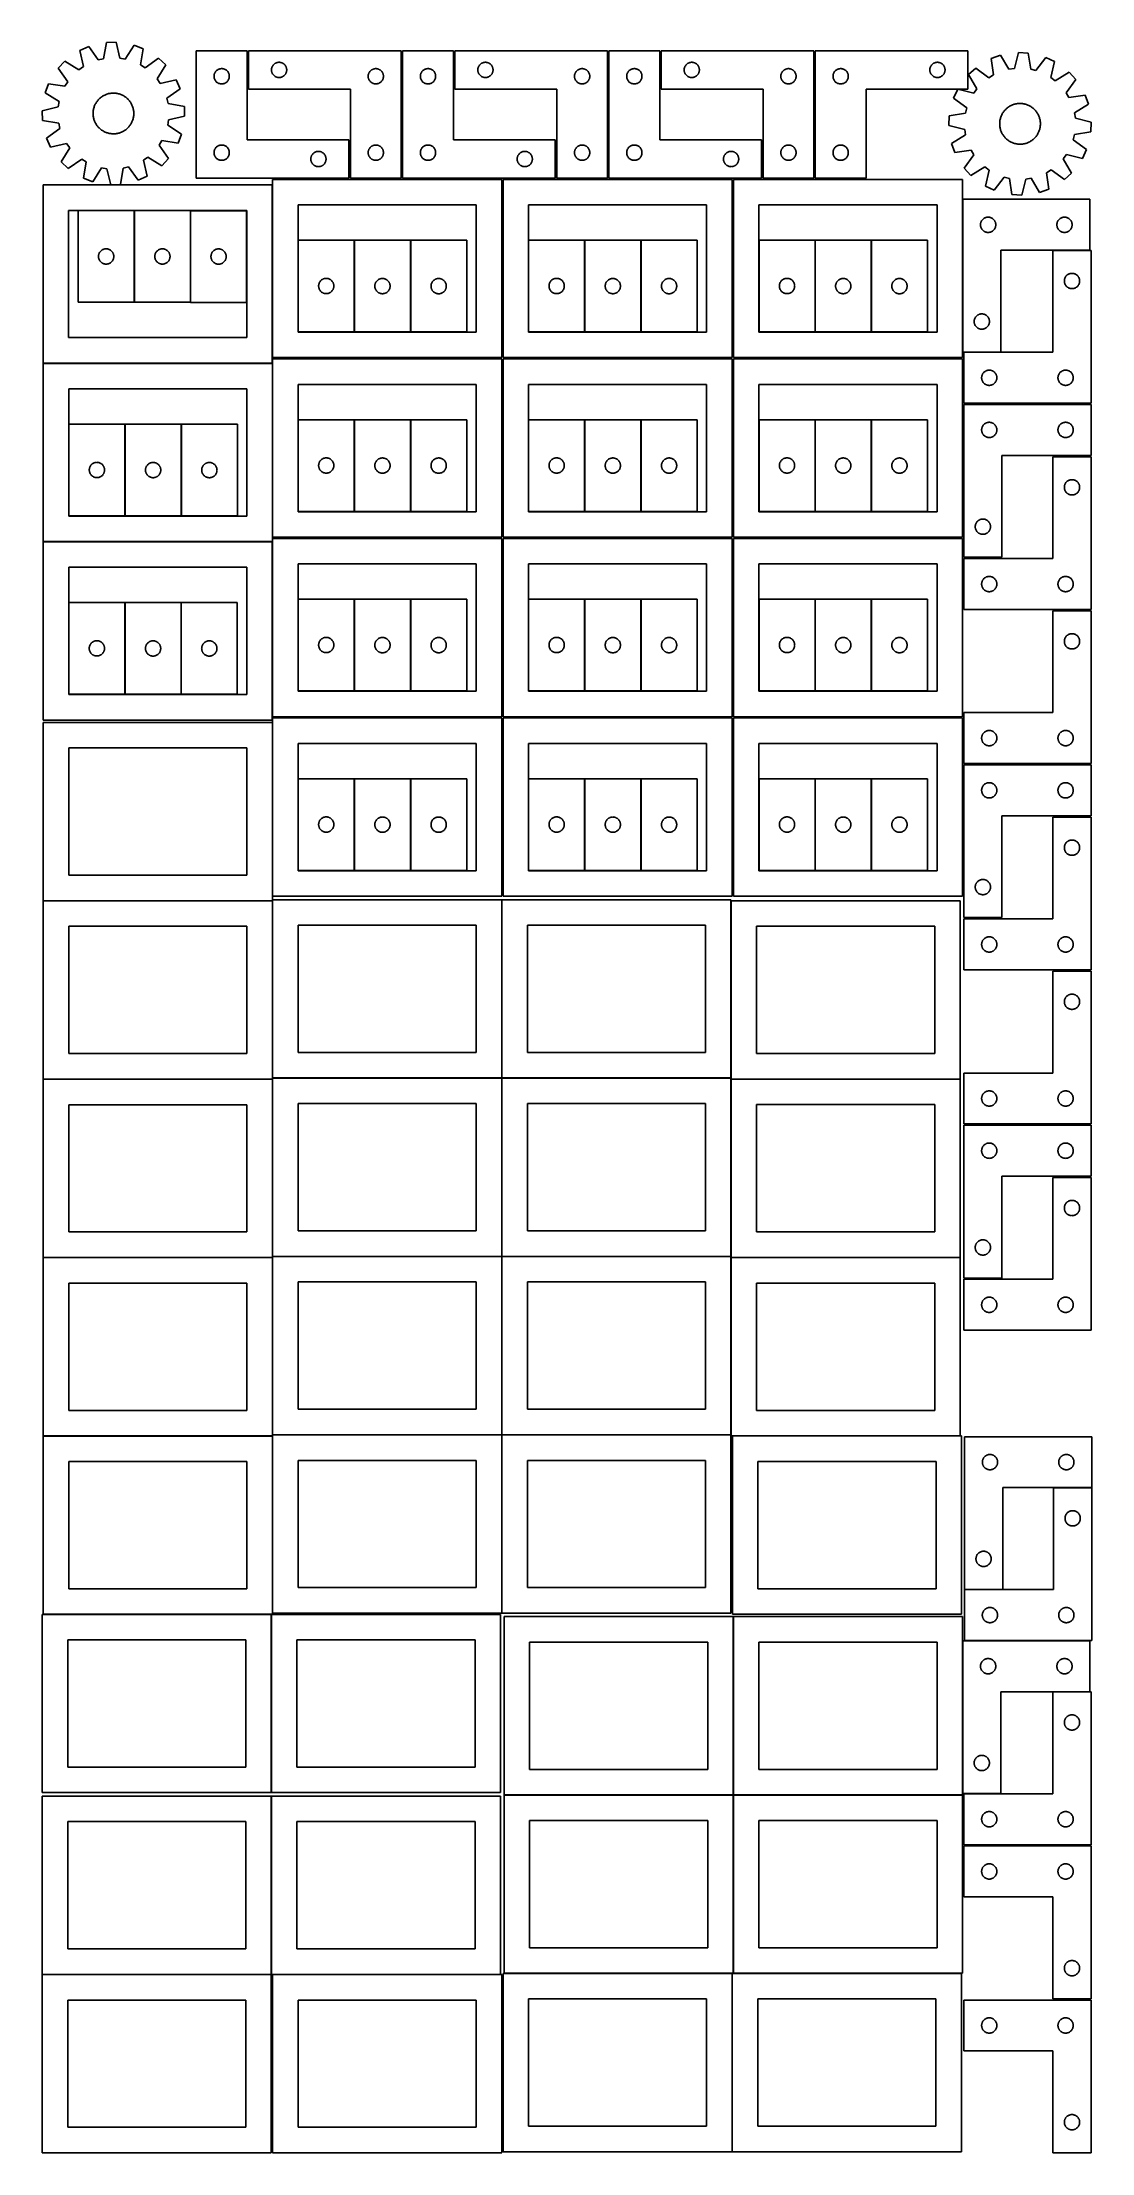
# Model space of a CAD drawing. Header units: millimetres. Extents: x 7 to 1243, y 7 to 2493.
import ezdxf

# ---------------------------------------------------------------- set-up
doc = ezdxf.new("R2010")
doc.units = ezdxf.units.MM
doc.layers.add('COMMON', color=5, linetype='CONTINUOUS', true_color=0x0000ff)
doc.layers.add('CUT', color=7, linetype='CONTINUOUS', true_color=0x000000)

msp = doc.modelspace()

# ---------------------------------------------------------------- linework, layer by layer
at = {"layer": 'COMMON'}
for p, q in [((277.941928, 1691.883868), (277.941928, 1487.167665)), ((7.841928, 1481.783867), (277.841928, 1481.783867)), ((277.941928, 1481.683867), (277.941928, 1273.004801)), ((548.141929, 1483.004801), (548.141929, 1273.004801)), ((818.34193, 1481.727457), (818.34193, 1273.004801)), ((7.841928, 1271.583866), (277.841928, 1271.583866)), ((277.941928, 1271.483866), (277.941928, 1062.8048)), ((278.041929, 1272.9048), (548.041929, 1272.9048)), ((548.141929, 1272.8048), (548.141929, 1062.8048)), ((548.24193, 1272.9048), (818.24193, 1272.9048)), ((818.34193, 1271.527456), (818.34193, 1062.8048)), ((818.441931, 1271.627456), (1088.441931, 1271.627456)), ((7.841928, 1061.383865), (277.841928, 1061.383865)), ((277.941928, 1061.283865), (277.941928, 852.604799)), ((278.041929, 1062.704799), (548.041929, 1062.704799)), ((548.141929, 1062.604799), (548.141929, 852.604799)), ((548.24193, 1062.704799), (818.24193, 1062.704799)), ((818.34193, 1061.327455), (818.34193, 852.604799)), ((818.441931, 1061.427455), (1088.441931, 1061.427455)), ((7.841928, 851.183864), (277.841928, 851.183864)), ((277.941928, 851.083864), (277.941928, 642.404798)), ((278.041929, 852.504798), (548.041929, 852.504798)), ((548.141929, 852.404798), (548.141929, 642.404798)), ((548.24193, 852.504798), (818.24193, 852.504798)), ((819.931791, 851.227454), (1088.441931, 851.227454)), ((276.520933, 640.983864), (7.841928, 640.983864)), ((276.620933, 640.883863), (276.620933, 430.883863)), ((820.983737, 638.241934), (820.983737, 428.241934)), ((276.620933, 426.720968), (276.620933, 216.720968)), ((820.883737, 428.141934), (550.883737, 428.141934)), ((820.983737, 428.041933), (820.983737, 218.041933)), ((1091.083738, 428.141934), (821.083738, 428.141934)), ((6.520933, 216.620967), (276.520933, 216.620967)), ((278.041929, 216.620967), (546.720934, 216.620967)), ((550.883737, 217.941932), (819.562864, 217.941932)), ((819.662864, 217.841932), (819.662864, 7.841932)), ((821.083738, 217.941932), (1089.762865, 217.941932))]:
    msp.add_line(p, q, dxfattribs=at)
at = {"layer": 'CUT'}
for p, q in [((61.28834, 2488.239594), (50.770122, 2483.501181)), ((72.594941, 2472.504182), (61.28834, 2488.239594)), ((82.123384, 2493.050266), (78.859938, 2473.950728)), ((93.654262, 2493.402841), (82.123384, 2493.050266)), ((98.078518, 2474.538367), (93.654262, 2493.402841)), ((114.744297, 2489.874096), (104.42019, 2473.47729)), ((125.532364, 2485.787157), (114.744297, 2489.874096)), ((33.362016, 2471.083474), (25.457762, 2462.680603)), ((25.457762, 2462.680603), (36.65557, 2446.867587)), ((49.829635, 2460.872698), (33.362016, 2471.083474)), ((55.064168, 2464.606643), (49.829635, 2460.872698)), ((50.770122, 2483.501181), (55.064168, 2464.606643)), ((78.859938, 2473.950728), (72.594941, 2472.504182)), ((104.42019, 2473.47729), (98.078518, 2474.538367)), ((122.400722, 2466.665566), (125.532364, 2485.787157)), ((127.853607, 2463.258406), (122.400722, 2466.665566)), ((143.666623, 2474.456215), (127.853607, 2463.258406)), ((141.858718, 2450.084342), (152.069494, 2466.551961)), ((152.069494, 2466.551961), (143.666623, 2474.456215)), ((248.041929, 2483.251528), (188.041929, 2483.251528)), ((188.041929, 2483.251528), (188.041929, 2333.251528)), ((215.712557, 2461.944861), (216.286116, 2462.078596)), ((216.286116, 2462.078596), (216.867193, 2462.174532)), ((216.867193, 2462.174532), (217.4533, 2462.232259)), ((217.4533, 2462.232259), (218.041929, 2462.251528)), ((218.041929, 2462.251528), (218.630557, 2462.232259)), ((218.630557, 2462.232259), (219.216664, 2462.174532)), ((219.216664, 2462.174532), (219.797742, 2462.078596)), ((219.797742, 2462.078596), (220.3713, 2461.944861)), ((248.041929, 2378.251528), (248.041929, 2483.251528)), ((429.680781, 2483.251532), (249.680781, 2483.251532)), ((249.680781, 2483.251532), (249.680781, 2438.251532)), ((276.757777, 2461.926268), (276.853713, 2462.507345)), ((276.853713, 2462.507345), (276.987448, 2463.080903)), ((276.987448, 2463.080903), (277.158409, 2463.644487)), ((277.158409, 2463.644487), (277.365865, 2464.195683)), ((277.365865, 2464.195683), (277.608926, 2464.73213)), ((277.608926, 2464.73213), (277.886552, 2465.251532)), ((277.886552, 2465.251532), (278.197554, 2465.751664)), ((278.197554, 2465.751664), (278.5406, 2466.230385)), ((278.5406, 2466.230385), (278.914222, 2466.685644)), ((278.914222, 2466.685644), (279.31682, 2467.115493)), ((279.31682, 2467.115493), (279.746668, 2467.51809)), ((279.746668, 2467.51809), (280.201928, 2467.891712)), ((280.201928, 2467.891712), (280.680648, 2468.234758)), ((280.680648, 2468.234758), (281.180781, 2468.54576)), ((281.180781, 2468.54576), (281.700182, 2468.823387)), ((281.700182, 2468.823387), (282.23663, 2469.066448)), ((282.23663, 2469.066448), (282.787825, 2469.273903)), ((282.787825, 2469.273903), (283.351409, 2469.444864)), ((283.351409, 2469.444864), (283.924968, 2469.578599)), ((283.924968, 2469.578599), (284.506045, 2469.674536)), ((284.506045, 2469.674536), (285.092152, 2469.732262)), ((285.092152, 2469.732262), (285.680781, 2469.751532)), ((285.680781, 2469.751532), (286.269409, 2469.732262)), ((286.269409, 2469.732262), (286.855516, 2469.674536)), ((286.855516, 2469.674536), (287.436593, 2469.578599)), ((287.436593, 2469.578599), (288.010152, 2469.444864)), ((288.010152, 2469.444864), (288.573736, 2469.273903)), ((288.573736, 2469.273903), (289.124931, 2469.066448)), ((289.124931, 2469.066448), (289.661379, 2468.823387)), ((289.661379, 2468.823387), (290.180781, 2468.54576)), ((290.180781, 2468.54576), (290.680913, 2468.234758)), ((290.680913, 2468.234758), (291.159633, 2467.891712)), ((291.159633, 2467.891712), (291.614893, 2467.51809)), ((291.614893, 2467.51809), (292.044742, 2467.115493)), ((292.044742, 2467.115493), (292.447339, 2466.685644)), ((292.447339, 2466.685644), (292.820961, 2466.230385)), ((292.820961, 2466.230385), (293.164007, 2465.751664)), ((293.164007, 2465.751664), (293.475009, 2465.251532)), ((293.475009, 2465.251532), (293.752635, 2464.73213)), ((293.752635, 2464.73213), (293.995696, 2464.195683)), ((293.995696, 2464.195683), (294.203152, 2463.644487)), ((294.203152, 2463.644487), (294.374113, 2463.080903)), ((294.374113, 2463.080903), (294.507848, 2462.507345)), ((294.507848, 2462.507345), (294.603784, 2461.926268)), ((397.351409, 2461.944864), (397.924968, 2462.078599)), ((397.924968, 2462.078599), (398.506045, 2462.174536)), ((398.506045, 2462.174536), (399.092152, 2462.232262)), ((399.092152, 2462.232262), (399.680781, 2462.251532)), ((399.680781, 2462.251532), (400.269409, 2462.232262)), ((400.269409, 2462.232262), (400.855516, 2462.174536)), ((400.855516, 2462.174536), (401.436593, 2462.078599)), ((401.436593, 2462.078599), (402.010152, 2461.944864)), ((429.680781, 2333.251532), (429.680781, 2483.251532)), ((491.201719, 2483.251528), (431.201719, 2483.251528)), ((431.201719, 2483.251528), (431.201719, 2333.251528)), ((458.872347, 2461.944861), (459.445906, 2462.078596)), ((459.445906, 2462.078596), (460.026983, 2462.174532)), ((460.026983, 2462.174532), (460.613091, 2462.232259)), ((460.613091, 2462.232259), (461.201719, 2462.251528)), ((461.201719, 2462.251528), (461.790347, 2462.232259)), ((461.790347, 2462.232259), (462.376454, 2462.174532)), ((462.376454, 2462.174532), (462.957532, 2462.078596)), ((462.957532, 2462.078596), (463.53109, 2461.944861)), ((491.201719, 2378.251528), (491.201719, 2483.251528)), ((672.84051, 2483.251532), (492.84051, 2483.251532)), ((492.84051, 2483.251532), (492.84051, 2438.251532)), ((519.917506, 2461.926268), (520.013442, 2462.507345)), ((520.013442, 2462.507345), (520.147177, 2463.080903)), ((520.147177, 2463.080903), (520.318138, 2463.644487)), ((520.318138, 2463.644487), (520.525594, 2464.195683)), ((520.525594, 2464.195683), (520.768655, 2464.73213)), ((520.768655, 2464.73213), (521.046281, 2465.251532)), ((521.046281, 2465.251532), (521.357283, 2465.751664)), ((521.357283, 2465.751664), (521.700329, 2466.230385)), ((521.700329, 2466.230385), (522.073951, 2466.685644)), ((522.073951, 2466.685644), (522.476549, 2467.115493)), ((522.476549, 2467.115493), (522.906397, 2467.51809)), ((522.906397, 2467.51809), (523.361657, 2467.891712)), ((523.361657, 2467.891712), (523.840377, 2468.234758)), ((523.840377, 2468.234758), (524.34051, 2468.54576)), ((524.34051, 2468.54576), (524.859911, 2468.823387)), ((524.859911, 2468.823387), (525.396359, 2469.066448)), ((525.396359, 2469.066448), (525.947554, 2469.273903)), ((525.947554, 2469.273903), (526.511138, 2469.444864)), ((526.511138, 2469.444864), (527.084697, 2469.578599)), ((527.084697, 2469.578599), (527.665774, 2469.674536)), ((527.665774, 2469.674536), (528.251881, 2469.732262)), ((528.251881, 2469.732262), (528.84051, 2469.751532)), ((528.84051, 2469.751532), (529.429138, 2469.732262)), ((529.429138, 2469.732262), (530.015245, 2469.674536)), ((530.015245, 2469.674536), (530.596322, 2469.578599)), ((530.596322, 2469.578599), (531.169881, 2469.444864)), ((531.169881, 2469.444864), (531.733465, 2469.273903)), ((531.733465, 2469.273903), (532.28466, 2469.066448)), ((532.28466, 2469.066448), (532.821108, 2468.823387)), ((532.821108, 2468.823387), (533.34051, 2468.54576)), ((533.34051, 2468.54576), (533.840642, 2468.234758)), ((533.840642, 2468.234758), (534.319362, 2467.891712)), ((534.319362, 2467.891712), (534.774622, 2467.51809)), ((534.774622, 2467.51809), (535.204471, 2467.115493)), ((535.204471, 2467.115493), (535.607068, 2466.685644)), ((535.607068, 2466.685644), (535.98069, 2466.230385)), ((535.98069, 2466.230385), (536.323736, 2465.751664)), ((536.323736, 2465.751664), (536.634738, 2465.251532)), ((536.634738, 2465.251532), (536.912364, 2464.73213)), ((536.912364, 2464.73213), (537.155425, 2464.195683)), ((537.155425, 2464.195683), (537.362881, 2463.644487)), ((537.362881, 2463.644487), (537.533842, 2463.080903)), ((537.533842, 2463.080903), (537.667577, 2462.507345)), ((537.667577, 2462.507345), (537.763513, 2461.926268)), ((640.511138, 2461.944864), (641.084697, 2462.078599)), ((641.084697, 2462.078599), (641.665774, 2462.174536)), ((641.665774, 2462.174536), (642.251881, 2462.232262)), ((642.251881, 2462.232262), (642.84051, 2462.251532)), ((642.84051, 2462.251532), (643.429138, 2462.232262)), ((643.429138, 2462.232262), (644.015245, 2462.174536)), ((644.015245, 2462.174536), (644.596322, 2462.078599)), ((644.596322, 2462.078599), (645.169881, 2461.944864)), ((672.84051, 2333.251532), (672.84051, 2483.251532)), ((734.361509, 2483.251528), (674.361509, 2483.251528)), ((674.361509, 2483.251528), (674.361509, 2333.251528)), ((702.032137, 2461.944861), (702.605696, 2462.078596)), ((702.605696, 2462.078596), (703.186773, 2462.174532)), ((703.186773, 2462.174532), (703.772881, 2462.232259)), ((703.772881, 2462.232259), (704.361509, 2462.251528)), ((704.361509, 2462.251528), (704.950137, 2462.232259)), ((704.950137, 2462.232259), (705.536244, 2462.174532)), ((705.536244, 2462.174532), (706.117322, 2462.078596)), ((706.117322, 2462.078596), (706.69088, 2461.944861)), ((734.361509, 2378.251528), (734.361509, 2483.251528)), ((916.0003, 2483.251532), (736.0003, 2483.251532)), ((736.0003, 2483.251532), (736.0003, 2438.251532)), ((763.077296, 2461.926268), (763.173232, 2462.507345)), ((763.173232, 2462.507345), (763.306967, 2463.080903)), ((763.306967, 2463.080903), (763.477928, 2463.644487)), ((763.477928, 2463.644487), (763.685384, 2464.195683)), ((763.685384, 2464.195683), (763.928445, 2464.73213)), ((763.928445, 2464.73213), (764.206071, 2465.251532)), ((764.206071, 2465.251532), (764.517073, 2465.751664)), ((764.517073, 2465.751664), (764.86012, 2466.230385)), ((764.86012, 2466.230385), (765.233741, 2466.685644)), ((765.233741, 2466.685644), (765.636339, 2467.115493)), ((765.636339, 2467.115493), (766.066187, 2467.51809)), ((766.066187, 2467.51809), (766.521447, 2467.891712)), ((766.521447, 2467.891712), (767.000167, 2468.234758)), ((767.000167, 2468.234758), (767.5003, 2468.54576)), ((767.5003, 2468.54576), (768.019701, 2468.823387)), ((768.019701, 2468.823387), (768.556149, 2469.066448)), ((768.556149, 2469.066448), (769.107344, 2469.273903)), ((769.107344, 2469.273903), (769.670928, 2469.444864)), ((769.670928, 2469.444864), (770.244487, 2469.578599)), ((770.244487, 2469.578599), (770.825564, 2469.674536)), ((770.825564, 2469.674536), (771.411671, 2469.732262)), ((771.411671, 2469.732262), (772.0003, 2469.751532)), ((772.0003, 2469.751532), (772.588928, 2469.732262)), ((772.588928, 2469.732262), (773.175035, 2469.674536)), ((773.175035, 2469.674536), (773.756112, 2469.578599)), ((773.756112, 2469.578599), (774.329671, 2469.444864)), ((774.329671, 2469.444864), (774.893255, 2469.273903)), ((774.893255, 2469.273903), (775.44445, 2469.066448)), ((775.44445, 2469.066448), (775.980898, 2468.823387)), ((775.980898, 2468.823387), (776.5003, 2468.54576)), ((776.5003, 2468.54576), (777.000432, 2468.234758)), ((777.000432, 2468.234758), (777.479152, 2467.891712)), ((777.479152, 2467.891712), (777.934412, 2467.51809)), ((777.934412, 2467.51809), (778.364261, 2467.115493)), ((778.364261, 2467.115493), (778.766858, 2466.685644)), ((778.766858, 2466.685644), (779.14048, 2466.230385)), ((779.14048, 2466.230385), (779.483526, 2465.751664)), ((779.483526, 2465.751664), (779.794528, 2465.251532)), ((779.794528, 2465.251532), (780.072154, 2464.73213)), ((780.072154, 2464.73213), (780.315215, 2464.195683)), ((780.315215, 2464.195683), (780.522671, 2463.644487)), ((780.522671, 2463.644487), (780.693632, 2463.080903)), ((780.693632, 2463.080903), (780.827367, 2462.507345)), ((780.827367, 2462.507345), (780.923303, 2461.926268)), ((883.670928, 2461.944864), (884.244487, 2462.078599)), ((884.244487, 2462.078599), (884.825564, 2462.174536)), ((884.825564, 2462.174536), (885.411671, 2462.232262)), ((885.411671, 2462.232262), (886.0003, 2462.251532)), ((886.0003, 2462.251532), (886.588928, 2462.232262)), ((886.588928, 2462.232262), (887.175035, 2462.174536)), ((887.175035, 2462.174536), (887.756112, 2462.078599)), ((887.756112, 2462.078599), (888.329671, 2461.944864)), ((916.0003, 2333.251532), (916.0003, 2483.251532)), ((917.521297, 2483.251528), (1097.521297, 2483.251528)), ((917.521297, 2333.251528), (917.521297, 2483.251528)), ((945.765485, 2462.078596), (945.191926, 2461.944861)), ((946.346562, 2462.174532), (945.765485, 2462.078596)), ((946.932669, 2462.232259), (946.346562, 2462.174532)), ((947.521297, 2462.251528), (946.932669, 2462.232259)), ((948.109926, 2462.232259), (947.521297, 2462.251528)), ((948.696033, 2462.174532), (948.109926, 2462.232259)), ((949.27711, 2462.078596), (948.696033, 2462.174532)), ((949.850669, 2461.944861), (949.27711, 2462.078596)), ((1052.69423, 2462.507341), (1052.598294, 2461.926264)), ((1052.827965, 2463.0809), (1052.69423, 2462.507341)), ((1052.998926, 2463.644483), (1052.827965, 2463.0809)), ((1053.206382, 2464.195679), (1052.998926, 2463.644483)), ((1053.449443, 2464.732127), (1053.206382, 2464.195679)), ((1053.727069, 2465.251528), (1053.449443, 2464.732127)), ((1054.038071, 2465.75166), (1053.727069, 2465.251528)), ((1054.381117, 2466.230381), (1054.038071, 2465.75166)), ((1054.754739, 2466.685641), (1054.381117, 2466.230381)), ((1055.157336, 2467.115489), (1054.754739, 2466.685641)), ((1055.587185, 2467.518087), (1055.157336, 2467.115489)), ((1056.042445, 2467.891708), (1055.587185, 2467.518087)), ((1056.521165, 2468.234755), (1056.042445, 2467.891708)), ((1057.021297, 2468.545757), (1056.521165, 2468.234755)), ((1057.540699, 2468.823383), (1057.021297, 2468.545757)), ((1058.077147, 2469.066444), (1057.540699, 2468.823383)), ((1058.628342, 2469.273899), (1058.077147, 2469.066444)), ((1059.191926, 2469.444861), (1058.628342, 2469.273899)), ((1059.765485, 2469.578596), (1059.191926, 2469.444861)), ((1060.346562, 2469.674532), (1059.765485, 2469.578596)), ((1060.932669, 2469.732259), (1060.346562, 2469.674532)), ((1061.521297, 2469.751528), (1060.932669, 2469.732259)), ((1062.109926, 2469.732259), (1061.521297, 2469.751528)), ((1062.696033, 2469.674532), (1062.109926, 2469.732259)), ((1063.27711, 2469.578596), (1062.696033, 2469.674532)), ((1063.850669, 2469.444861), (1063.27711, 2469.578596)), ((1064.414253, 2469.273899), (1063.850669, 2469.444861)), ((1064.965448, 2469.066444), (1064.414253, 2469.273899)), ((1065.501896, 2468.823383), (1064.965448, 2469.066444)), ((1066.021297, 2468.545757), (1065.501896, 2468.823383)), ((1066.52143, 2468.234755), (1066.021297, 2468.545757)), ((1067.00015, 2467.891708), (1066.52143, 2468.234755)), ((1067.45541, 2467.518087), (1067.00015, 2467.891708)), ((1067.885258, 2467.115489), (1067.45541, 2467.518087)), ((1068.287856, 2466.685641), (1067.885258, 2467.115489)), ((1068.661477, 2466.230381), (1068.287856, 2466.685641)), ((1069.004524, 2465.75166), (1068.661477, 2466.230381)), ((1069.315526, 2465.251528), (1069.004524, 2465.75166)), ((1069.593152, 2464.732127), (1069.315526, 2465.251528)), ((1069.836213, 2464.195679), (1069.593152, 2464.732127)), ((1070.043669, 2463.644483), (1069.836213, 2464.195679)), ((1070.21463, 2463.0809), (1070.043669, 2463.644483)), ((1070.348365, 2462.507341), (1070.21463, 2463.0809)), ((1070.444301, 2461.926264), (1070.348365, 2462.507341)), ((1097.521297, 2483.251528), (1097.521297, 2438.251528)), ((1106.644886, 2463.014874), (1098.12502, 2455.23687)), ((1122.289072, 2451.582381), (1106.644886, 2463.014874)), ((1135.794029, 2477.999518), (1124.946185, 2474.073991)), ((1124.946185, 2474.073991), (1127.792184, 2454.907805)), ((1145.872346, 2461.450501), (1135.794029, 2477.999518)), ((1152.229143, 2462.416842), (1145.872346, 2461.450501)), ((1156.934365, 2481.213206), (1152.229143, 2462.416842)), ((1168.458699, 2480.68863), (1156.934365, 2481.213206)), ((1171.436816, 2461.542527), (1168.458699, 2480.68863)), ((1189.219649, 2475.567635), (1177.679534, 2460.002669)), ((1199.665999, 2470.672817), (1189.219649, 2475.567635)), ((1195.090524, 2451.844449), (1199.665999, 2470.672817)), ((14.12682, 2444.546344), (10.03988, 2433.758277)), ((33.24841, 2441.414702), (14.12682, 2444.546344)), ((36.65557, 2446.867587), (33.24841, 2441.414702)), ((145.592663, 2444.849808), (141.858718, 2450.084342)), ((164.487201, 2449.143855), (145.592663, 2444.849808)), ((153.490202, 2427.319036), (169.225614, 2438.625637)), ((169.225614, 2438.625637), (164.487201, 2449.143855)), ((209.041929, 2453.251528), (209.061198, 2453.840156)), ((209.061198, 2452.6629), (209.041929, 2453.251528)), ((209.061198, 2453.840156), (209.118925, 2454.426264)), ((209.118925, 2452.076793), (209.061198, 2452.6629)), ((209.118925, 2454.426264), (209.214861, 2455.007341)), ((209.214861, 2451.495715), (209.118925, 2452.076793)), ((209.214861, 2455.007341), (209.348596, 2455.5809)), ((209.348596, 2450.922157), (209.214861, 2451.495715)), ((209.348596, 2455.5809), (209.519557, 2456.144483)), ((209.519557, 2450.358573), (209.348596, 2450.922157)), ((209.519557, 2456.144483), (209.727013, 2456.695679)), ((209.727013, 2449.807377), (209.519557, 2450.358573)), ((209.727013, 2456.695679), (209.970074, 2457.232127)), ((209.970074, 2449.27093), (209.727013, 2449.807377)), ((209.970074, 2457.232127), (210.2477, 2457.751528)), ((210.2477, 2448.751528), (209.970074, 2449.27093)), ((210.2477, 2457.751528), (210.558702, 2458.25166)), ((210.558702, 2448.251396), (210.2477, 2448.751528)), ((210.558702, 2458.25166), (210.901749, 2458.730381)), ((210.901749, 2447.772675), (210.558702, 2448.251396)), ((210.901749, 2458.730381), (211.27537, 2459.185641)), ((211.27537, 2447.317416), (210.901749, 2447.772675)), ((211.27537, 2459.185641), (211.677968, 2459.615489)), ((211.677968, 2446.887567), (211.27537, 2447.317416)), ((211.677968, 2459.615489), (212.107816, 2460.018087)), ((212.107816, 2446.48497), (211.677968, 2446.887567)), ((212.107816, 2460.018087), (212.563076, 2460.391708)), ((212.563076, 2446.111348), (212.107816, 2446.48497)), ((212.563076, 2460.391708), (213.041797, 2460.734755)), ((213.041797, 2445.768302), (212.563076, 2446.111348)), ((213.041797, 2460.734755), (213.541929, 2461.045757)), ((213.541929, 2445.4573), (213.041797, 2445.768302)), ((213.541929, 2461.045757), (214.06133, 2461.323383)), ((214.06133, 2445.179674), (213.541929, 2445.4573)), ((214.06133, 2461.323383), (214.597778, 2461.566444)), ((214.597778, 2444.936613), (214.06133, 2445.179674)), ((214.597778, 2461.566444), (215.148973, 2461.773899)), ((215.148973, 2444.729157), (214.597778, 2444.936613)), ((215.148973, 2461.773899), (215.712557, 2461.944861)), ((215.712557, 2444.558196), (215.148973, 2444.729157)), ((216.286116, 2444.424461), (215.712557, 2444.558196)), ((216.867193, 2444.328525), (216.286116, 2444.424461)), ((217.4533, 2444.270798), (216.867193, 2444.328525)), ((218.041929, 2444.251528), (217.4533, 2444.270798)), ((218.630557, 2444.270798), (218.041929, 2444.251528)), ((219.216664, 2444.328525), (218.630557, 2444.270798)), ((219.797742, 2444.424461), (219.216664, 2444.328525)), ((220.3713, 2444.558196), (219.797742, 2444.424461)), ((220.3713, 2461.944861), (220.934884, 2461.773899)), ((220.934884, 2444.729157), (220.3713, 2444.558196)), ((220.934884, 2461.773899), (221.48608, 2461.566444)), ((221.48608, 2444.936613), (220.934884, 2444.729157)), ((221.48608, 2461.566444), (222.022527, 2461.323383)), ((222.022527, 2445.179674), (221.48608, 2444.936613)), ((222.022527, 2461.323383), (222.541929, 2461.045757)), ((222.541929, 2445.4573), (222.022527, 2445.179674)), ((222.541929, 2461.045757), (223.042061, 2460.734755)), ((223.042061, 2445.768302), (222.541929, 2445.4573)), ((223.042061, 2460.734755), (223.520781, 2460.391708)), ((223.520781, 2446.111348), (223.042061, 2445.768302)), ((223.520781, 2460.391708), (223.976041, 2460.018087)), ((223.976041, 2446.48497), (223.520781, 2446.111348)), ((223.976041, 2460.018087), (224.40589, 2459.615489)), ((224.40589, 2446.887567), (223.976041, 2446.48497)), ((224.40589, 2459.615489), (224.808487, 2459.185641)), ((224.808487, 2447.317416), (224.40589, 2446.887567)), ((224.808487, 2459.185641), (225.182109, 2458.730381)), ((225.182109, 2447.772675), (224.808487, 2447.317416)), ((225.182109, 2458.730381), (225.525155, 2458.25166)), ((225.525155, 2448.251396), (225.182109, 2447.772675)), ((225.525155, 2458.25166), (225.836157, 2457.751528)), ((225.836157, 2448.751528), (225.525155, 2448.251396)), ((225.836157, 2457.751528), (226.113783, 2457.232127)), ((226.113783, 2449.27093), (225.836157, 2448.751528)), ((226.113783, 2457.232127), (226.356844, 2456.695679)), ((226.356844, 2449.807377), (226.113783, 2449.27093)), ((226.356844, 2456.695679), (226.5643, 2456.144483)), ((226.5643, 2450.358573), (226.356844, 2449.807377)), ((226.5643, 2456.144483), (226.735261, 2455.5809)), ((226.735261, 2450.922157), (226.5643, 2450.358573)), ((226.735261, 2455.5809), (226.868996, 2455.007341)), ((226.868996, 2451.495715), (226.735261, 2450.922157)), ((226.868996, 2455.007341), (226.964932, 2454.426264)), ((226.964932, 2452.076793), (226.868996, 2451.495715)), ((226.964932, 2454.426264), (227.022659, 2453.840156)), ((227.022659, 2452.6629), (226.964932, 2452.076793)), ((227.022659, 2453.840156), (227.041929, 2453.251528)), ((227.041929, 2453.251528), (227.022659, 2452.6629)), ((249.680781, 2438.251532), (369.680781, 2438.251532)), ((276.680781, 2460.751532), (276.70005, 2461.34016)), ((276.70005, 2460.162904), (276.680781, 2460.751532)), ((276.70005, 2461.34016), (276.757777, 2461.926268)), ((276.757777, 2459.576796), (276.70005, 2460.162904)), ((276.853713, 2458.995719), (276.757777, 2459.576796)), ((276.987448, 2458.42216), (276.853713, 2458.995719)), ((277.158409, 2457.858577), (276.987448, 2458.42216)), ((277.365865, 2457.307381), (277.158409, 2457.858577)), ((277.608926, 2456.770934), (277.365865, 2457.307381)), ((277.886552, 2456.251532), (277.608926, 2456.770934)), ((278.197554, 2455.7514), (277.886552, 2456.251532)), ((278.5406, 2455.272679), (278.197554, 2455.7514)), ((278.914222, 2454.81742), (278.5406, 2455.272679)), ((279.31682, 2454.387571), (278.914222, 2454.81742)), ((279.746668, 2453.984974), (279.31682, 2454.387571)), ((280.201928, 2453.611352), (279.746668, 2453.984974)), ((280.680648, 2453.268305), (280.201928, 2453.611352)), ((281.180781, 2452.957303), (280.680648, 2453.268305)), ((281.700182, 2452.679677), (281.180781, 2452.957303)), ((282.23663, 2452.436616), (281.700182, 2452.679677)), ((282.787825, 2452.229161), (282.23663, 2452.436616)), ((283.351409, 2452.058199), (282.787825, 2452.229161)), ((283.924968, 2451.924464), (283.351409, 2452.058199)), ((284.506045, 2451.828528), (283.924968, 2451.924464)), ((285.092152, 2451.770802), (284.506045, 2451.828528)), ((285.680781, 2451.751532), (285.092152, 2451.770802)), ((286.269409, 2451.770802), (285.680781, 2451.751532)), ((286.855516, 2451.828528), (286.269409, 2451.770802)), ((287.436593, 2451.924464), (286.855516, 2451.828528)), ((288.010152, 2452.058199), (287.436593, 2451.924464)), ((288.573736, 2452.229161), (288.010152, 2452.058199)), ((289.124931, 2452.436616), (288.573736, 2452.229161)), ((289.661379, 2452.679677), (289.124931, 2452.436616)), ((290.180781, 2452.957303), (289.661379, 2452.679677)), ((290.680913, 2453.268305), (290.180781, 2452.957303)), ((291.159633, 2453.611352), (290.680913, 2453.268305)), ((291.614893, 2453.984974), (291.159633, 2453.611352)), ((292.044742, 2454.387571), (291.614893, 2453.984974)), ((292.447339, 2454.81742), (292.044742, 2454.387571)), ((292.820961, 2455.272679), (292.447339, 2454.81742)), ((293.164007, 2455.7514), (292.820961, 2455.272679)), ((293.475009, 2456.251532), (293.164007, 2455.7514)), ((293.752635, 2456.770934), (293.475009, 2456.251532)), ((293.995696, 2457.307381), (293.752635, 2456.770934)), ((294.203152, 2457.858577), (293.995696, 2457.307381)), ((294.374113, 2458.42216), (294.203152, 2457.858577)), ((294.507848, 2458.995719), (294.374113, 2458.42216)), ((294.603784, 2459.576796), (294.507848, 2458.995719)), ((294.603784, 2461.926268), (294.661511, 2461.34016)), ((294.661511, 2460.162904), (294.603784, 2459.576796)), ((294.661511, 2461.34016), (294.680781, 2460.751532)), ((294.680781, 2460.751532), (294.661511, 2460.162904)), ((369.680781, 2438.251532), (369.680781, 2333.251532)), ((390.680781, 2453.251532), (390.70005, 2453.84016)), ((390.70005, 2452.662904), (390.680781, 2453.251532)), ((390.70005, 2453.84016), (390.757777, 2454.426268)), ((390.757777, 2452.076796), (390.70005, 2452.662904)), ((390.757777, 2454.426268), (390.853713, 2455.007345)), ((390.853713, 2451.495719), (390.757777, 2452.076796)), ((390.853713, 2455.007345), (390.987448, 2455.580903)), ((390.987448, 2450.92216), (390.853713, 2451.495719)), ((390.987448, 2455.580903), (391.158409, 2456.144487)), ((391.158409, 2450.358577), (390.987448, 2450.92216)), ((391.158409, 2456.144487), (391.365865, 2456.695683)), ((391.365865, 2449.807381), (391.158409, 2450.358577)), ((391.365865, 2456.695683), (391.608926, 2457.23213)), ((391.608926, 2449.270934), (391.365865, 2449.807381)), ((391.608926, 2457.23213), (391.886552, 2457.751532)), ((391.886552, 2448.751532), (391.608926, 2449.270934)), ((391.886552, 2457.751532), (392.197554, 2458.251664)), ((392.197554, 2448.2514), (391.886552, 2448.751532)), ((392.197554, 2458.251664), (392.5406, 2458.730385)), ((392.5406, 2447.772679), (392.197554, 2448.2514)), ((392.5406, 2458.730385), (392.914222, 2459.185644)), ((392.914222, 2447.31742), (392.5406, 2447.772679)), ((392.914222, 2459.185644), (393.31682, 2459.615493)), ((393.31682, 2446.887571), (392.914222, 2447.31742)), ((393.31682, 2459.615493), (393.746668, 2460.01809)), ((393.746668, 2446.484974), (393.31682, 2446.887571)), ((393.746668, 2460.01809), (394.201928, 2460.391712)), ((394.201928, 2446.111352), (393.746668, 2446.484974)), ((394.201928, 2460.391712), (394.680648, 2460.734758)), ((394.680648, 2445.768305), (394.201928, 2446.111352)), ((394.680648, 2460.734758), (395.180781, 2461.04576)), ((395.180781, 2445.457303), (394.680648, 2445.768305)), ((395.180781, 2461.04576), (395.700182, 2461.323387)), ((395.700182, 2445.179677), (395.180781, 2445.457303)), ((395.700182, 2461.323387), (396.23663, 2461.566448)), ((396.23663, 2444.936616), (395.700182, 2445.179677)), ((396.23663, 2461.566448), (396.787825, 2461.773903)), ((396.787825, 2444.729161), (396.23663, 2444.936616)), ((396.787825, 2461.773903), (397.351409, 2461.944864)), ((397.351409, 2444.558199), (396.787825, 2444.729161)), ((397.924968, 2444.424464), (397.351409, 2444.558199)), ((398.506045, 2444.328528), (397.924968, 2444.424464)), ((399.092152, 2444.270802), (398.506045, 2444.328528)), ((399.680781, 2444.251532), (399.092152, 2444.270802)), ((400.269409, 2444.270802), (399.680781, 2444.251532)), ((400.855516, 2444.328528), (400.269409, 2444.270802)), ((401.436593, 2444.424464), (400.855516, 2444.328528)), ((402.010152, 2444.558199), (401.436593, 2444.424464)), ((402.010152, 2461.944864), (402.573736, 2461.773903)), ((402.573736, 2444.729161), (402.010152, 2444.558199)), ((402.573736, 2461.773903), (403.124931, 2461.566448)), ((403.124931, 2444.936616), (402.573736, 2444.729161)), ((403.124931, 2461.566448), (403.661379, 2461.323387)), ((403.661379, 2445.179677), (403.124931, 2444.936616)), ((403.661379, 2461.323387), (404.180781, 2461.04576)), ((404.180781, 2445.457303), (403.661379, 2445.179677)), ((404.180781, 2461.04576), (404.680913, 2460.734758)), ((404.680913, 2445.768305), (404.180781, 2445.457303)), ((404.680913, 2460.734758), (405.159633, 2460.391712)), ((405.159633, 2446.111352), (404.680913, 2445.768305)), ((405.159633, 2460.391712), (405.614893, 2460.01809)), ((405.614893, 2446.484974), (405.159633, 2446.111352)), ((405.614893, 2460.01809), (406.044742, 2459.615493)), ((406.044742, 2446.887571), (405.614893, 2446.484974)), ((406.044742, 2459.615493), (406.447339, 2459.185644)), ((406.447339, 2447.31742), (406.044742, 2446.887571)), ((406.447339, 2459.185644), (406.820961, 2458.730385)), ((406.820961, 2447.772679), (406.447339, 2447.31742)), ((406.820961, 2458.730385), (407.164007, 2458.251664)), ((407.164007, 2448.2514), (406.820961, 2447.772679)), ((407.164007, 2458.251664), (407.475009, 2457.751532)), ((407.475009, 2448.751532), (407.164007, 2448.2514)), ((407.475009, 2457.751532), (407.752635, 2457.23213)), ((407.752635, 2449.270934), (407.475009, 2448.751532)), ((407.752635, 2457.23213), (407.995696, 2456.695683)), ((407.995696, 2449.807381), (407.752635, 2449.270934)), ((407.995696, 2456.695683), (408.203152, 2456.144487)), ((408.203152, 2450.358577), (407.995696, 2449.807381)), ((408.203152, 2456.144487), (408.374113, 2455.580903)), ((408.374113, 2450.92216), (408.203152, 2450.358577)), ((408.374113, 2455.580903), (408.507848, 2455.007345)), ((408.507848, 2451.495719), (408.374113, 2450.92216)), ((408.507848, 2455.007345), (408.603784, 2454.426268)), ((408.603784, 2452.076796), (408.507848, 2451.495719)), ((408.603784, 2454.426268), (408.661511, 2453.84016)), ((408.661511, 2452.662904), (408.603784, 2452.076796)), ((408.661511, 2453.84016), (408.680781, 2453.251532)), ((408.680781, 2453.251532), (408.661511, 2452.662904)), ((452.201719, 2453.251528), (452.220988, 2453.840156)), ((452.220988, 2452.6629), (452.201719, 2453.251528)), ((452.220988, 2453.840156), (452.278715, 2454.426264)), ((452.278715, 2452.076793), (452.220988, 2452.6629)), ((452.278715, 2454.426264), (452.374651, 2455.007341)), ((452.374651, 2451.495715), (452.278715, 2452.076793)), ((452.374651, 2455.007341), (452.508386, 2455.5809)), ((452.508386, 2450.922157), (452.374651, 2451.495715)), ((452.508386, 2455.5809), (452.679348, 2456.144483)), ((452.679348, 2450.358573), (452.508386, 2450.922157)), ((452.679348, 2456.144483), (452.886803, 2456.695679)), ((452.886803, 2449.807377), (452.679348, 2450.358573)), ((452.886803, 2456.695679), (453.129864, 2457.232127)), ((453.129864, 2449.27093), (452.886803, 2449.807377)), ((453.129864, 2457.232127), (453.40749, 2457.751528)), ((453.40749, 2448.751528), (453.129864, 2449.27093)), ((453.40749, 2457.751528), (453.718492, 2458.25166)), ((453.718492, 2448.251396), (453.40749, 2448.751528)), ((453.718492, 2458.25166), (454.061539, 2458.730381)), ((454.061539, 2447.772675), (453.718492, 2448.251396)), ((454.061539, 2458.730381), (454.43516, 2459.185641)), ((454.43516, 2447.317416), (454.061539, 2447.772675)), ((454.43516, 2459.185641), (454.837758, 2459.615489)), ((454.837758, 2446.887567), (454.43516, 2447.317416)), ((454.837758, 2459.615489), (455.267606, 2460.018087)), ((455.267606, 2446.48497), (454.837758, 2446.887567)), ((455.267606, 2460.018087), (455.722866, 2460.391708)), ((455.722866, 2446.111348), (455.267606, 2446.48497)), ((455.722866, 2460.391708), (456.201587, 2460.734755)), ((456.201587, 2445.768302), (455.722866, 2446.111348)), ((456.201587, 2460.734755), (456.701719, 2461.045757)), ((456.701719, 2445.4573), (456.201587, 2445.768302)), ((456.701719, 2461.045757), (457.22112, 2461.323383)), ((457.22112, 2445.179674), (456.701719, 2445.4573)), ((457.22112, 2461.323383), (457.757568, 2461.566444)), ((457.757568, 2444.936613), (457.22112, 2445.179674)), ((457.757568, 2461.566444), (458.308763, 2461.773899)), ((458.308763, 2444.729157), (457.757568, 2444.936613)), ((458.308763, 2461.773899), (458.872347, 2461.944861)), ((458.872347, 2444.558196), (458.308763, 2444.729157)), ((459.445906, 2444.424461), (458.872347, 2444.558196)), ((460.026983, 2444.328525), (459.445906, 2444.424461)), ((460.613091, 2444.270798), (460.026983, 2444.328525)), ((461.201719, 2444.251528), (460.613091, 2444.270798)), ((461.790347, 2444.270798), (461.201719, 2444.251528)), ((462.376454, 2444.328525), (461.790347, 2444.270798)), ((462.957532, 2444.424461), (462.376454, 2444.328525)), ((463.53109, 2444.558196), (462.957532, 2444.424461)), ((463.53109, 2461.944861), (464.094674, 2461.773899)), ((464.094674, 2444.729157), (463.53109, 2444.558196)), ((464.094674, 2461.773899), (464.64587, 2461.566444)), ((464.64587, 2444.936613), (464.094674, 2444.729157)), ((464.64587, 2461.566444), (465.182317, 2461.323383)), ((465.182317, 2445.179674), (464.64587, 2444.936613)), ((465.182317, 2461.323383), (465.701719, 2461.045757)), ((465.701719, 2445.4573), (465.182317, 2445.179674)), ((465.701719, 2461.045757), (466.201851, 2460.734755)), ((466.201851, 2445.768302), (465.701719, 2445.4573)), ((466.201851, 2460.734755), (466.680572, 2460.391708)), ((466.680572, 2446.111348), (466.201851, 2445.768302)), ((466.680572, 2460.391708), (467.135831, 2460.018087)), ((467.135831, 2446.48497), (466.680572, 2446.111348)), ((467.135831, 2460.018087), (467.56568, 2459.615489)), ((467.56568, 2446.887567), (467.135831, 2446.48497)), ((467.56568, 2459.615489), (467.968277, 2459.185641)), ((467.968277, 2447.317416), (467.56568, 2446.887567)), ((467.968277, 2459.185641), (468.341899, 2458.730381)), ((468.341899, 2447.772675), (467.968277, 2447.317416)), ((468.341899, 2458.730381), (468.684945, 2458.25166)), ((468.684945, 2448.251396), (468.341899, 2447.772675)), ((468.684945, 2458.25166), (468.995947, 2457.751528)), ((468.995947, 2448.751528), (468.684945, 2448.251396)), ((468.995947, 2457.751528), (469.273573, 2457.232127)), ((469.273573, 2449.27093), (468.995947, 2448.751528)), ((469.273573, 2457.232127), (469.516634, 2456.695679)), ((469.516634, 2449.807377), (469.273573, 2449.27093)), ((469.516634, 2456.695679), (469.72409, 2456.144483)), ((469.72409, 2450.358573), (469.516634, 2449.807377)), ((469.72409, 2456.144483), (469.895051, 2455.5809)), ((469.895051, 2450.922157), (469.72409, 2450.358573)), ((469.895051, 2455.5809), (470.028786, 2455.007341)), ((470.028786, 2451.495715), (469.895051, 2450.922157)), ((470.028786, 2455.007341), (470.124722, 2454.426264)), ((470.124722, 2452.076793), (470.028786, 2451.495715)), ((470.124722, 2454.426264), (470.182449, 2453.840156)), ((470.182449, 2452.6629), (470.124722, 2452.076793)), ((470.182449, 2453.840156), (470.201719, 2453.251528)), ((470.201719, 2453.251528), (470.182449, 2452.6629)), ((492.84051, 2438.251532), (612.84051, 2438.251532)), ((519.84051, 2460.751532), (519.859779, 2461.34016)), ((519.859779, 2460.162904), (519.84051, 2460.751532)), ((519.859779, 2461.34016), (519.917506, 2461.926268)), ((519.917506, 2459.576796), (519.859779, 2460.162904)), ((520.013442, 2458.995719), (519.917506, 2459.576796)), ((520.147177, 2458.42216), (520.013442, 2458.995719)), ((520.318138, 2457.858577), (520.147177, 2458.42216)), ((520.525594, 2457.307381), (520.318138, 2457.858577)), ((520.768655, 2456.770934), (520.525594, 2457.307381)), ((521.046281, 2456.251532), (520.768655, 2456.770934)), ((521.357283, 2455.7514), (521.046281, 2456.251532)), ((521.700329, 2455.272679), (521.357283, 2455.7514)), ((522.073951, 2454.81742), (521.700329, 2455.272679)), ((522.476549, 2454.387571), (522.073951, 2454.81742)), ((522.906397, 2453.984974), (522.476549, 2454.387571)), ((523.361657, 2453.611352), (522.906397, 2453.984974)), ((523.840377, 2453.268305), (523.361657, 2453.611352)), ((524.34051, 2452.957303), (523.840377, 2453.268305)), ((524.859911, 2452.679677), (524.34051, 2452.957303)), ((525.396359, 2452.436616), (524.859911, 2452.679677)), ((525.947554, 2452.229161), (525.396359, 2452.436616)), ((526.511138, 2452.058199), (525.947554, 2452.229161)), ((527.084697, 2451.924464), (526.511138, 2452.058199)), ((527.665774, 2451.828528), (527.084697, 2451.924464)), ((528.251881, 2451.770802), (527.665774, 2451.828528)), ((528.84051, 2451.751532), (528.251881, 2451.770802)), ((529.429138, 2451.770802), (528.84051, 2451.751532)), ((530.015245, 2451.828528), (529.429138, 2451.770802)), ((530.596322, 2451.924464), (530.015245, 2451.828528)), ((531.169881, 2452.058199), (530.596322, 2451.924464)), ((531.733465, 2452.229161), (531.169881, 2452.058199)), ((532.28466, 2452.436616), (531.733465, 2452.229161)), ((532.821108, 2452.679677), (532.28466, 2452.436616)), ((533.34051, 2452.957303), (532.821108, 2452.679677)), ((533.840642, 2453.268305), (533.34051, 2452.957303)), ((534.319362, 2453.611352), (533.840642, 2453.268305)), ((534.774622, 2453.984974), (534.319362, 2453.611352)), ((535.204471, 2454.387571), (534.774622, 2453.984974)), ((535.607068, 2454.81742), (535.204471, 2454.387571)), ((535.98069, 2455.272679), (535.607068, 2454.81742)), ((536.323736, 2455.7514), (535.98069, 2455.272679)), ((536.634738, 2456.251532), (536.323736, 2455.7514)), ((536.912364, 2456.770934), (536.634738, 2456.251532)), ((537.155425, 2457.307381), (536.912364, 2456.770934)), ((537.362881, 2457.858577), (537.155425, 2457.307381)), ((537.533842, 2458.42216), (537.362881, 2457.858577)), ((537.667577, 2458.995719), (537.533842, 2458.42216)), ((537.763513, 2459.576796), (537.667577, 2458.995719)), ((537.763513, 2461.926268), (537.82124, 2461.34016)), ((537.82124, 2460.162904), (537.763513, 2459.576796)), ((537.82124, 2461.34016), (537.84051, 2460.751532)), ((537.84051, 2460.751532), (537.82124, 2460.162904)), ((612.84051, 2438.251532), (612.84051, 2333.251532)), ((633.84051, 2453.251532), (633.859779, 2453.84016)), ((633.859779, 2452.662904), (633.84051, 2453.251532)), ((633.859779, 2453.84016), (633.917506, 2454.426268)), ((633.917506, 2452.076796), (633.859779, 2452.662904)), ((633.917506, 2454.426268), (634.013442, 2455.007345)), ((634.013442, 2451.495719), (633.917506, 2452.076796)), ((634.013442, 2455.007345), (634.147177, 2455.580903)), ((634.147177, 2450.92216), (634.013442, 2451.495719)), ((634.147177, 2455.580903), (634.318138, 2456.144487)), ((634.318138, 2450.358577), (634.147177, 2450.92216)), ((634.318138, 2456.144487), (634.525594, 2456.695683)), ((634.525594, 2449.807381), (634.318138, 2450.358577)), ((634.525594, 2456.695683), (634.768655, 2457.23213)), ((634.768655, 2449.270934), (634.525594, 2449.807381)), ((634.768655, 2457.23213), (635.046281, 2457.751532)), ((635.046281, 2448.751532), (634.768655, 2449.270934)), ((635.046281, 2457.751532), (635.357283, 2458.251664)), ((635.357283, 2448.2514), (635.046281, 2448.751532)), ((635.357283, 2458.251664), (635.700329, 2458.730385)), ((635.700329, 2447.772679), (635.357283, 2448.2514)), ((635.700329, 2458.730385), (636.073951, 2459.185644)), ((636.073951, 2447.31742), (635.700329, 2447.772679)), ((636.073951, 2459.185644), (636.476549, 2459.615493)), ((636.476549, 2446.887571), (636.073951, 2447.31742)), ((636.476549, 2459.615493), (636.906397, 2460.01809)), ((636.906397, 2446.484974), (636.476549, 2446.887571)), ((636.906397, 2460.01809), (637.361657, 2460.391712)), ((637.361657, 2446.111352), (636.906397, 2446.484974)), ((637.361657, 2460.391712), (637.840377, 2460.734758)), ((637.840377, 2445.768305), (637.361657, 2446.111352)), ((637.840377, 2460.734758), (638.34051, 2461.04576)), ((638.34051, 2445.457303), (637.840377, 2445.768305)), ((638.34051, 2461.04576), (638.859911, 2461.323387)), ((638.859911, 2445.179677), (638.34051, 2445.457303)), ((638.859911, 2461.323387), (639.396359, 2461.566448)), ((639.396359, 2444.936616), (638.859911, 2445.179677)), ((639.396359, 2461.566448), (639.947554, 2461.773903)), ((639.947554, 2444.729161), (639.396359, 2444.936616)), ((639.947554, 2461.773903), (640.511138, 2461.944864)), ((640.511138, 2444.558199), (639.947554, 2444.729161)), ((641.084697, 2444.424464), (640.511138, 2444.558199)), ((641.665774, 2444.328528), (641.084697, 2444.424464)), ((642.251881, 2444.270802), (641.665774, 2444.328528)), ((642.84051, 2444.251532), (642.251881, 2444.270802)), ((643.429138, 2444.270802), (642.84051, 2444.251532)), ((644.015245, 2444.328528), (643.429138, 2444.270802)), ((644.596322, 2444.424464), (644.015245, 2444.328528)), ((645.169881, 2444.558199), (644.596322, 2444.424464)), ((645.169881, 2461.944864), (645.733465, 2461.773903)), ((645.733465, 2444.729161), (645.169881, 2444.558199)), ((645.733465, 2461.773903), (646.28466, 2461.566448)), ((646.28466, 2444.936616), (645.733465, 2444.729161)), ((646.28466, 2461.566448), (646.821108, 2461.323387)), ((646.821108, 2445.179677), (646.28466, 2444.936616)), ((646.821108, 2461.323387), (647.34051, 2461.04576)), ((647.34051, 2445.457303), (646.821108, 2445.179677)), ((647.34051, 2461.04576), (647.840642, 2460.734758)), ((647.840642, 2445.768305), (647.34051, 2445.457303)), ((647.840642, 2460.734758), (648.319362, 2460.391712)), ((648.319362, 2446.111352), (647.840642, 2445.768305)), ((648.319362, 2460.391712), (648.774622, 2460.01809)), ((648.774622, 2446.484974), (648.319362, 2446.111352)), ((648.774622, 2460.01809), (649.204471, 2459.615493)), ((649.204471, 2446.887571), (648.774622, 2446.484974)), ((649.204471, 2459.615493), (649.607068, 2459.185644)), ((649.607068, 2447.31742), (649.204471, 2446.887571)), ((649.607068, 2459.185644), (649.98069, 2458.730385)), ((649.98069, 2447.772679), (649.607068, 2447.31742)), ((649.98069, 2458.730385), (650.323736, 2458.251664)), ((650.323736, 2448.2514), (649.98069, 2447.772679)), ((650.323736, 2458.251664), (650.634738, 2457.751532)), ((650.634738, 2448.751532), (650.323736, 2448.2514)), ((650.634738, 2457.751532), (650.912364, 2457.23213)), ((650.912364, 2449.270934), (650.634738, 2448.751532)), ((650.912364, 2457.23213), (651.155425, 2456.695683)), ((651.155425, 2449.807381), (650.912364, 2449.270934)), ((651.155425, 2456.695683), (651.362881, 2456.144487)), ((651.362881, 2450.358577), (651.155425, 2449.807381)), ((651.362881, 2456.144487), (651.533842, 2455.580903)), ((651.533842, 2450.92216), (651.362881, 2450.358577)), ((651.533842, 2455.580903), (651.667577, 2455.007345)), ((651.667577, 2451.495719), (651.533842, 2450.92216)), ((651.667577, 2455.007345), (651.763513, 2454.426268)), ((651.763513, 2452.076796), (651.667577, 2451.495719)), ((651.763513, 2454.426268), (651.82124, 2453.84016)), ((651.82124, 2452.662904), (651.763513, 2452.076796)), ((651.82124, 2453.84016), (651.84051, 2453.251532)), ((651.84051, 2453.251532), (651.82124, 2452.662904)), ((695.361509, 2453.251528), (695.380778, 2453.840156)), ((695.380778, 2452.6629), (695.361509, 2453.251528)), ((695.380778, 2453.840156), (695.438505, 2454.426264)), ((695.438505, 2452.076793), (695.380778, 2452.6629)), ((695.438505, 2454.426264), (695.534441, 2455.007341)), ((695.534441, 2451.495715), (695.438505, 2452.076793)), ((695.534441, 2455.007341), (695.668176, 2455.5809)), ((695.668176, 2450.922157), (695.534441, 2451.495715)), ((695.668176, 2455.5809), (695.839138, 2456.144483)), ((695.839138, 2450.358573), (695.668176, 2450.922157)), ((695.839138, 2456.144483), (696.046593, 2456.695679)), ((696.046593, 2449.807377), (695.839138, 2450.358573)), ((696.046593, 2456.695679), (696.289654, 2457.232127)), ((696.289654, 2449.27093), (696.046593, 2449.807377)), ((696.289654, 2457.232127), (696.56728, 2457.751528)), ((696.56728, 2448.751528), (696.289654, 2449.27093)), ((696.56728, 2457.751528), (696.878282, 2458.25166)), ((696.878282, 2448.251396), (696.56728, 2448.751528)), ((696.878282, 2458.25166), (697.221329, 2458.730381)), ((697.221329, 2447.772675), (696.878282, 2448.251396)), ((697.221329, 2458.730381), (697.59495, 2459.185641)), ((697.59495, 2447.317416), (697.221329, 2447.772675)), ((697.59495, 2459.185641), (697.997548, 2459.615489)), ((697.997548, 2446.887567), (697.59495, 2447.317416)), ((697.997548, 2459.615489), (698.427396, 2460.018087)), ((698.427396, 2446.48497), (697.997548, 2446.887567)), ((698.427396, 2460.018087), (698.882656, 2460.391708)), ((698.882656, 2446.111348), (698.427396, 2446.48497)), ((698.882656, 2460.391708), (699.361377, 2460.734755)), ((699.361377, 2445.768302), (698.882656, 2446.111348)), ((699.361377, 2460.734755), (699.861509, 2461.045757)), ((699.861509, 2445.4573), (699.361377, 2445.768302)), ((699.861509, 2461.045757), (700.38091, 2461.323383)), ((700.38091, 2445.179674), (699.861509, 2445.4573)), ((700.38091, 2461.323383), (700.917358, 2461.566444)), ((700.917358, 2444.936613), (700.38091, 2445.179674)), ((700.917358, 2461.566444), (701.468554, 2461.773899)), ((701.468554, 2444.729157), (700.917358, 2444.936613)), ((701.468554, 2461.773899), (702.032137, 2461.944861)), ((702.032137, 2444.558196), (701.468554, 2444.729157)), ((702.605696, 2444.424461), (702.032137, 2444.558196)), ((703.186773, 2444.328525), (702.605696, 2444.424461)), ((703.772881, 2444.270798), (703.186773, 2444.328525)), ((704.361509, 2444.251528), (703.772881, 2444.270798)), ((704.950137, 2444.270798), (704.361509, 2444.251528)), ((705.536244, 2444.328525), (704.950137, 2444.270798)), ((706.117322, 2444.424461), (705.536244, 2444.328525)), ((706.69088, 2444.558196), (706.117322, 2444.424461)), ((706.69088, 2461.944861), (707.254464, 2461.773899)), ((707.254464, 2444.729157), (706.69088, 2444.558196)), ((707.254464, 2461.773899), (707.80566, 2461.566444)), ((707.80566, 2444.936613), (707.254464, 2444.729157)), ((707.80566, 2461.566444), (708.342107, 2461.323383)), ((708.342107, 2445.179674), (707.80566, 2444.936613)), ((708.342107, 2461.323383), (708.861509, 2461.045757)), ((708.861509, 2445.4573), (708.342107, 2445.179674)), ((708.861509, 2461.045757), (709.361641, 2460.734755)), ((709.361641, 2445.768302), (708.861509, 2445.4573)), ((709.361641, 2460.734755), (709.840362, 2460.391708)), ((709.840362, 2446.111348), (709.361641, 2445.768302)), ((709.840362, 2460.391708), (710.295621, 2460.018087)), ((710.295621, 2446.48497), (709.840362, 2446.111348)), ((710.295621, 2460.018087), (710.72547, 2459.615489)), ((710.72547, 2446.887567), (710.295621, 2446.48497)), ((710.72547, 2459.615489), (711.128067, 2459.185641)), ((711.128067, 2447.317416), (710.72547, 2446.887567)), ((711.128067, 2459.185641), (711.501689, 2458.730381)), ((711.501689, 2447.772675), (711.128067, 2447.317416)), ((711.501689, 2458.730381), (711.844735, 2458.25166)), ((711.844735, 2448.251396), (711.501689, 2447.772675)), ((711.844735, 2458.25166), (712.155737, 2457.751528)), ((712.155737, 2448.751528), (711.844735, 2448.251396)), ((712.155737, 2457.751528), (712.433363, 2457.232127)), ((712.433363, 2449.27093), (712.155737, 2448.751528)), ((712.433363, 2457.232127), (712.676425, 2456.695679)), ((712.676425, 2449.807377), (712.433363, 2449.27093)), ((712.676425, 2456.695679), (712.88388, 2456.144483)), ((712.88388, 2450.358573), (712.676425, 2449.807377)), ((712.88388, 2456.144483), (713.054841, 2455.5809)), ((713.054841, 2450.922157), (712.88388, 2450.358573)), ((713.054841, 2455.5809), (713.188576, 2455.007341)), ((713.188576, 2451.495715), (713.054841, 2450.922157)), ((713.188576, 2455.007341), (713.284512, 2454.426264)), ((713.284512, 2452.076793), (713.188576, 2451.495715)), ((713.284512, 2454.426264), (713.342239, 2453.840156)), ((713.342239, 2452.6629), (713.284512, 2452.076793)), ((713.342239, 2453.840156), (713.361509, 2453.251528)), ((713.361509, 2453.251528), (713.342239, 2452.6629)), ((736.0003, 2438.251532), (856.0003, 2438.251532)), ((763.0003, 2460.751532), (763.019569, 2461.34016)), ((763.019569, 2460.162904), (763.0003, 2460.751532)), ((763.019569, 2461.34016), (763.077296, 2461.926268)), ((763.077296, 2459.576796), (763.019569, 2460.162904)), ((763.173232, 2458.995719), (763.077296, 2459.576796)), ((763.306967, 2458.42216), (763.173232, 2458.995719)), ((763.477928, 2457.858577), (763.306967, 2458.42216)), ((763.685384, 2457.307381), (763.477928, 2457.858577)), ((763.928445, 2456.770934), (763.685384, 2457.307381)), ((764.206071, 2456.251532), (763.928445, 2456.770934)), ((764.517073, 2455.7514), (764.206071, 2456.251532)), ((764.86012, 2455.272679), (764.517073, 2455.7514)), ((765.233741, 2454.81742), (764.86012, 2455.272679)), ((765.636339, 2454.387571), (765.233741, 2454.81742)), ((766.066187, 2453.984974), (765.636339, 2454.387571)), ((766.521447, 2453.611352), (766.066187, 2453.984974)), ((767.000167, 2453.268305), (766.521447, 2453.611352)), ((767.5003, 2452.957303), (767.000167, 2453.268305)), ((768.019701, 2452.679677), (767.5003, 2452.957303)), ((768.556149, 2452.436616), (768.019701, 2452.679677)), ((769.107344, 2452.229161), (768.556149, 2452.436616)), ((769.670928, 2452.058199), (769.107344, 2452.229161)), ((770.244487, 2451.924464), (769.670928, 2452.058199)), ((770.825564, 2451.828528), (770.244487, 2451.924464)), ((771.411671, 2451.770802), (770.825564, 2451.828528)), ((772.0003, 2451.751532), (771.411671, 2451.770802)), ((772.588928, 2451.770802), (772.0003, 2451.751532)), ((773.175035, 2451.828528), (772.588928, 2451.770802)), ((773.756112, 2451.924464), (773.175035, 2451.828528)), ((774.329671, 2452.058199), (773.756112, 2451.924464)), ((774.893255, 2452.229161), (774.329671, 2452.058199)), ((775.44445, 2452.436616), (774.893255, 2452.229161)), ((775.980898, 2452.679677), (775.44445, 2452.436616)), ((776.5003, 2452.957303), (775.980898, 2452.679677)), ((777.000432, 2453.268305), (776.5003, 2452.957303)), ((777.479152, 2453.611352), (777.000432, 2453.268305)), ((777.934412, 2453.984974), (777.479152, 2453.611352)), ((778.364261, 2454.387571), (777.934412, 2453.984974)), ((778.766858, 2454.81742), (778.364261, 2454.387571)), ((779.14048, 2455.272679), (778.766858, 2454.81742)), ((779.483526, 2455.7514), (779.14048, 2455.272679)), ((779.794528, 2456.251532), (779.483526, 2455.7514)), ((780.072154, 2456.770934), (779.794528, 2456.251532)), ((780.315215, 2457.307381), (780.072154, 2456.770934)), ((780.522671, 2457.858577), (780.315215, 2457.307381)), ((780.693632, 2458.42216), (780.522671, 2457.858577)), ((780.827367, 2458.995719), (780.693632, 2458.42216)), ((780.923303, 2459.576796), (780.827367, 2458.995719)), ((780.923303, 2461.926268), (780.98103, 2461.34016)), ((780.98103, 2460.162904), (780.923303, 2459.576796)), ((780.98103, 2461.34016), (781.0003, 2460.751532)), ((781.0003, 2460.751532), (780.98103, 2460.162904)), ((856.0003, 2438.251532), (856.0003, 2333.251532)), ((877.0003, 2453.251532), (877.019569, 2453.84016)), ((877.019569, 2452.662904), (877.0003, 2453.251532)), ((877.019569, 2453.84016), (877.077296, 2454.426268)), ((877.077296, 2452.076796), (877.019569, 2452.662904)), ((877.077296, 2454.426268), (877.173232, 2455.007345)), ((877.173232, 2451.495719), (877.077296, 2452.076796)), ((877.173232, 2455.007345), (877.306967, 2455.580903)), ((877.306967, 2450.92216), (877.173232, 2451.495719)), ((877.306967, 2455.580903), (877.477928, 2456.144487)), ((877.477928, 2450.358577), (877.306967, 2450.92216)), ((877.477928, 2456.144487), (877.685384, 2456.695683)), ((877.685384, 2449.807381), (877.477928, 2450.358577)), ((877.685384, 2456.695683), (877.928445, 2457.23213)), ((877.928445, 2449.270934), (877.685384, 2449.807381)), ((877.928445, 2457.23213), (878.206071, 2457.751532)), ((878.206071, 2448.751532), (877.928445, 2449.270934)), ((878.206071, 2457.751532), (878.517073, 2458.251664)), ((878.517073, 2448.2514), (878.206071, 2448.751532)), ((878.517073, 2458.251664), (878.86012, 2458.730385)), ((878.86012, 2447.772679), (878.517073, 2448.2514)), ((878.86012, 2458.730385), (879.233741, 2459.185644)), ((879.233741, 2447.31742), (878.86012, 2447.772679)), ((879.233741, 2459.185644), (879.636339, 2459.615493)), ((879.636339, 2446.887571), (879.233741, 2447.31742)), ((879.636339, 2459.615493), (880.066187, 2460.01809)), ((880.066187, 2446.484974), (879.636339, 2446.887571)), ((880.066187, 2460.01809), (880.521447, 2460.391712)), ((880.521447, 2446.111352), (880.066187, 2446.484974)), ((880.521447, 2460.391712), (881.000167, 2460.734758)), ((881.000167, 2445.768305), (880.521447, 2446.111352)), ((881.000167, 2460.734758), (881.5003, 2461.04576)), ((881.5003, 2445.457303), (881.000167, 2445.768305)), ((881.5003, 2461.04576), (882.019701, 2461.323387)), ((882.019701, 2445.179677), (881.5003, 2445.457303)), ((882.019701, 2461.323387), (882.556149, 2461.566448)), ((882.556149, 2444.936616), (882.019701, 2445.179677)), ((882.556149, 2461.566448), (883.107344, 2461.773903)), ((883.107344, 2444.729161), (882.556149, 2444.936616)), ((883.107344, 2461.773903), (883.670928, 2461.944864)), ((883.670928, 2444.558199), (883.107344, 2444.729161)), ((884.244487, 2444.424464), (883.670928, 2444.558199)), ((884.825564, 2444.328528), (884.244487, 2444.424464)), ((885.411671, 2444.270802), (884.825564, 2444.328528)), ((886.0003, 2444.251532), (885.411671, 2444.270802)), ((886.588928, 2444.270802), (886.0003, 2444.251532)), ((887.175035, 2444.328528), (886.588928, 2444.270802)), ((887.756112, 2444.424464), (887.175035, 2444.328528)), ((888.329671, 2444.558199), (887.756112, 2444.424464)), ((888.329671, 2461.944864), (888.893255, 2461.773903)), ((888.893255, 2444.729161), (888.329671, 2444.558199)), ((888.893255, 2461.773903), (889.44445, 2461.566448)), ((889.44445, 2444.936616), (888.893255, 2444.729161)), ((889.44445, 2461.566448), (889.980898, 2461.323387)), ((889.980898, 2445.179677), (889.44445, 2444.936616)), ((889.980898, 2461.323387), (890.5003, 2461.04576)), ((890.5003, 2445.457303), (889.980898, 2445.179677)), ((890.5003, 2461.04576), (891.000432, 2460.734758)), ((891.000432, 2445.768305), (890.5003, 2445.457303)), ((891.000432, 2460.734758), (891.479152, 2460.391712)), ((891.479152, 2446.111352), (891.000432, 2445.768305)), ((891.479152, 2460.391712), (891.934412, 2460.01809)), ((891.934412, 2446.484974), (891.479152, 2446.111352)), ((891.934412, 2460.01809), (892.364261, 2459.615493)), ((892.364261, 2446.887571), (891.934412, 2446.484974)), ((892.364261, 2459.615493), (892.766858, 2459.185644)), ((892.766858, 2447.31742), (892.364261, 2446.887571)), ((892.766858, 2459.185644), (893.14048, 2458.730385)), ((893.14048, 2447.772679), (892.766858, 2447.31742)), ((893.14048, 2458.730385), (893.483526, 2458.251664)), ((893.483526, 2448.2514), (893.14048, 2447.772679)), ((893.483526, 2458.251664), (893.794528, 2457.751532)), ((893.794528, 2448.751532), (893.483526, 2448.2514)), ((893.794528, 2457.751532), (894.072154, 2457.23213)), ((894.072154, 2449.270934), (893.794528, 2448.751532)), ((894.072154, 2457.23213), (894.315215, 2456.695683)), ((894.315215, 2449.807381), (894.072154, 2449.270934)), ((894.315215, 2456.695683), (894.522671, 2456.144487)), ((894.522671, 2450.358577), (894.315215, 2449.807381)), ((894.522671, 2456.144487), (894.693632, 2455.580903)), ((894.693632, 2450.92216), (894.522671, 2450.358577)), ((894.693632, 2455.580903), (894.827367, 2455.007345)), ((894.827367, 2451.495719), (894.693632, 2450.92216)), ((894.827367, 2455.007345), (894.923303, 2454.426268)), ((894.923303, 2452.076796), (894.827367, 2451.495719)), ((894.923303, 2454.426268), (894.98103, 2453.84016)), ((894.98103, 2452.662904), (894.923303, 2452.076796)), ((894.98103, 2453.84016), (895.0003, 2453.251532)), ((895.0003, 2453.251532), (894.98103, 2452.662904)), ((938.540567, 2453.840156), (938.521297, 2453.251528)), ((938.521297, 2453.251528), (938.540567, 2452.6629)), ((938.598294, 2454.426264), (938.540567, 2453.840156)), ((938.540567, 2452.6629), (938.598294, 2452.076793)), ((938.69423, 2455.007341), (938.598294, 2454.426264)), ((938.598294, 2452.076793), (938.69423, 2451.495715)), ((938.827965, 2455.5809), (938.69423, 2455.007341)), ((938.69423, 2451.495715), (938.827965, 2450.922157)), ((938.998926, 2456.144483), (938.827965, 2455.5809)), ((938.827965, 2450.922157), (938.998926, 2450.358573)), ((939.206382, 2456.695679), (938.998926, 2456.144483)), ((938.998926, 2450.358573), (939.206382, 2449.807377)), ((939.449443, 2457.232127), (939.206382, 2456.695679)), ((939.206382, 2449.807377), (939.449443, 2449.27093)), ((939.727069, 2457.751528), (939.449443, 2457.232127)), ((939.449443, 2449.27093), (939.727069, 2448.751528)), ((940.038071, 2458.25166), (939.727069, 2457.751528)), ((939.727069, 2448.751528), (940.038071, 2448.251396)), ((940.381117, 2458.730381), (940.038071, 2458.25166)), ((940.038071, 2448.251396), (940.381117, 2447.772675)), ((940.754739, 2459.185641), (940.381117, 2458.730381)), ((940.381117, 2447.772675), (940.754739, 2447.317416)), ((941.157336, 2459.615489), (940.754739, 2459.185641)), ((940.754739, 2447.317416), (941.157336, 2446.887567)), ((941.587185, 2460.018087), (941.157336, 2459.615489)), ((941.157336, 2446.887567), (941.587185, 2446.48497)), ((942.042445, 2460.391708), (941.587185, 2460.018087)), ((941.587185, 2446.48497), (942.042445, 2446.111348)), ((942.521165, 2460.734755), (942.042445, 2460.391708)), ((942.042445, 2446.111348), (942.521165, 2445.768302)), ((943.021297, 2461.045757), (942.521165, 2460.734755)), ((942.521165, 2445.768302), (943.021297, 2445.4573)), ((943.540699, 2461.323383), (943.021297, 2461.045757)), ((943.021297, 2445.4573), (943.540699, 2445.179674)), ((944.077147, 2461.566444), (943.540699, 2461.323383)), ((943.540699, 2445.179674), (944.077147, 2444.936613)), ((944.628342, 2461.773899), (944.077147, 2461.566444)), ((944.077147, 2444.936613), (944.628342, 2444.729157)), ((945.191926, 2461.944861), (944.628342, 2461.773899)), ((944.628342, 2444.729157), (945.191926, 2444.558196)), ((945.191926, 2444.558196), (945.765485, 2444.424461)), ((945.765485, 2444.424461), (946.346562, 2444.328525)), ((946.346562, 2444.328525), (946.932669, 2444.270798)), ((946.932669, 2444.270798), (947.521297, 2444.251528)), ((947.521297, 2444.251528), (948.109926, 2444.270798)), ((948.109926, 2444.270798), (948.696033, 2444.328525)), ((948.696033, 2444.328525), (949.27711, 2444.424461)), ((949.27711, 2444.424461), (949.850669, 2444.558196)), ((950.414253, 2461.773899), (949.850669, 2461.944861)), ((949.850669, 2444.558196), (950.414253, 2444.729157)), ((950.965448, 2461.566444), (950.414253, 2461.773899)), ((950.414253, 2444.729157), (950.965448, 2444.936613)), ((951.501896, 2461.323383), (950.965448, 2461.566444)), ((950.965448, 2444.936613), (951.501896, 2445.179674)), ((952.021297, 2461.045757), (951.501896, 2461.323383)), ((951.501896, 2445.179674), (952.021297, 2445.4573)), ((952.52143, 2460.734755), (952.021297, 2461.045757)), ((952.021297, 2445.4573), (952.52143, 2445.768302)), ((953.00015, 2460.391708), (952.52143, 2460.734755)), ((952.52143, 2445.768302), (953.00015, 2446.111348)), ((953.45541, 2460.018087), (953.00015, 2460.391708)), ((953.00015, 2446.111348), (953.45541, 2446.48497)), ((953.885258, 2459.615489), (953.45541, 2460.018087)), ((953.45541, 2446.48497), (953.885258, 2446.887567)), ((954.287856, 2459.185641), (953.885258, 2459.615489)), ((953.885258, 2446.887567), (954.287856, 2447.317416)), ((954.661477, 2458.730381), (954.287856, 2459.185641)), ((954.287856, 2447.317416), (954.661477, 2447.772675)), ((955.004524, 2458.25166), (954.661477, 2458.730381)), ((954.661477, 2447.772675), (955.004524, 2448.251396)), ((955.315526, 2457.751528), (955.004524, 2458.25166)), ((955.004524, 2448.251396), (955.315526, 2448.751528)), ((955.593152, 2457.232127), (955.315526, 2457.751528)), ((955.315526, 2448.751528), (955.593152, 2449.27093)), ((955.836213, 2456.695679), (955.593152, 2457.232127)), ((955.593152, 2449.27093), (955.836213, 2449.807377)), ((956.043669, 2456.144483), (955.836213, 2456.695679)), ((955.836213, 2449.807377), (956.043669, 2450.358573)), ((956.21463, 2455.5809), (956.043669, 2456.144483)), ((956.043669, 2450.358573), (956.21463, 2450.922157)), ((956.348365, 2455.007341), (956.21463, 2455.5809)), ((956.21463, 2450.922157), (956.348365, 2451.495715)), ((956.444301, 2454.426264), (956.348365, 2455.007341)), ((956.348365, 2451.495715), (956.444301, 2452.076793)), ((956.502028, 2453.840156), (956.444301, 2454.426264)), ((956.444301, 2452.076793), (956.502028, 2452.6629)), ((956.521297, 2453.251528), (956.502028, 2453.840156)), ((956.502028, 2452.6629), (956.521297, 2453.251528)), ((1097.521297, 2438.251528), (977.521297, 2438.251528)), ((977.521297, 2438.251528), (977.521297, 2333.251528)), ((1052.540567, 2461.340156), (1052.521297, 2460.751528)), ((1052.521297, 2460.751528), (1052.540567, 2460.1629)), ((1052.598294, 2461.926264), (1052.540567, 2461.340156)), ((1052.540567, 2460.1629), (1052.598294, 2459.576793)), ((1052.598294, 2459.576793), (1052.69423, 2458.995715)), ((1052.69423, 2458.995715), (1052.827965, 2458.422157)), ((1052.827965, 2458.422157), (1052.998926, 2457.858573)), ((1052.998926, 2457.858573), (1053.206382, 2457.307377)), ((1053.206382, 2457.307377), (1053.449443, 2456.77093)), ((1053.449443, 2456.77093), (1053.727069, 2456.251528)), ((1053.727069, 2456.251528), (1054.038071, 2455.751396)), ((1054.038071, 2455.751396), (1054.381117, 2455.272675)), ((1054.381117, 2455.272675), (1054.754739, 2454.817416)), ((1054.754739, 2454.817416), (1055.157336, 2454.387567)), ((1055.157336, 2454.387567), (1055.587185, 2453.98497)), ((1055.587185, 2453.98497), (1056.042445, 2453.611348)), ((1056.042445, 2453.611348), (1056.521165, 2453.268302)), ((1056.521165, 2453.268302), (1057.021297, 2452.9573)), ((1057.021297, 2452.9573), (1057.540699, 2452.679674)), ((1057.540699, 2452.679674), (1058.077147, 2452.436613)), ((1058.077147, 2452.436613), (1058.628342, 2452.229157)), ((1058.628342, 2452.229157), (1059.191926, 2452.058196)), ((1059.191926, 2452.058196), (1059.765485, 2451.924461)), ((1059.765485, 2451.924461), (1060.346562, 2451.828525)), ((1060.346562, 2451.828525), (1060.932669, 2451.770798)), ((1060.932669, 2451.770798), (1061.521297, 2451.751528)), ((1061.521297, 2451.751528), (1062.109926, 2451.770798)), ((1062.109926, 2451.770798), (1062.696033, 2451.828525)), ((1062.696033, 2451.828525), (1063.27711, 2451.924461)), ((1063.27711, 2451.924461), (1063.850669, 2452.058196)), ((1063.850669, 2452.058196), (1064.414253, 2452.229157)), ((1064.414253, 2452.229157), (1064.965448, 2452.436613)), ((1064.965448, 2452.436613), (1065.501896, 2452.679674)), ((1065.501896, 2452.679674), (1066.021297, 2452.9573)), ((1066.021297, 2452.9573), (1066.52143, 2453.268302)), ((1066.52143, 2453.268302), (1067.00015, 2453.611348)), ((1067.00015, 2453.611348), (1067.45541, 2453.98497)), ((1067.45541, 2453.98497), (1067.885258, 2454.387567)), ((1067.885258, 2454.387567), (1068.287856, 2454.817416)), ((1068.287856, 2454.817416), (1068.661477, 2455.272675)), ((1068.661477, 2455.272675), (1069.004524, 2455.751396)), ((1069.004524, 2455.751396), (1069.315526, 2456.251528)), ((1069.315526, 2456.251528), (1069.593152, 2456.77093)), ((1069.593152, 2456.77093), (1069.836213, 2457.307377)), ((1069.836213, 2457.307377), (1070.043669, 2457.858573)), ((1070.043669, 2457.858573), (1070.21463, 2458.422157)), ((1070.21463, 2458.422157), (1070.348365, 2458.995715)), ((1070.348365, 2458.995715), (1070.444301, 2459.576793)), ((1070.502028, 2461.340156), (1070.444301, 2461.926264)), ((1070.444301, 2459.576793), (1070.502028, 2460.1629)), ((1070.521297, 2460.751528), (1070.502028, 2461.340156)), ((1070.502028, 2460.1629), (1070.521297, 2460.751528)), ((1085.448966, 2438.015974), (1080.554148, 2427.569624)), ((1104.277334, 2433.440499), (1085.448966, 2438.015974)), ((1098.12502, 2455.23687), (1108.088962, 2438.61874)), ((1108.088962, 2438.61874), (1104.277334, 2433.440499)), ((1127.792184, 2454.907805), (1122.289072, 2451.582381)), ((1177.679534, 2460.002669), (1171.436816, 2461.542527)), ((1200.268764, 2448.032821), (1195.090524, 2451.844449)), ((1216.886895, 2457.996763), (1200.268764, 2448.032821)), ((1213.232406, 2433.832711), (1224.664898, 2449.476897)), ((1224.664898, 2449.476897), (1216.886895, 2457.996763)), ((25.375609, 2417.092498), (6.511135, 2412.668242)), ((6.511135, 2412.668242), (6.863711, 2401.137364)), ((10.03988, 2433.758277), (26.436686, 2423.43417)), ((26.436686, 2423.43417), (25.375609, 2417.092498)), ((66.585964, 2412.015032), (66.709878, 2412.986289)), ((66.709878, 2412.986289), (66.873304, 2413.951684)), ((66.873304, 2413.951684), (67.075972, 2414.909609)), ((67.075972, 2414.909609), (67.317543, 2415.858471)), ((67.317543, 2415.858471), (67.597617, 2416.79669)), ((67.597617, 2416.79669), (67.915725, 2417.722704)), ((67.915725, 2417.722704), (68.27134, 2418.634972)), ((68.27134, 2418.634972), (68.663869, 2419.531976)), ((68.663869, 2419.531976), (69.092659, 2420.412223)), ((69.092659, 2420.412223), (69.556996, 2421.274247)), ((69.556996, 2421.274247), (70.056107, 2422.116615)), ((70.056107, 2422.116615), (70.589162, 2422.937923)), ((70.589162, 2422.937923), (71.155274, 2423.736806)), ((71.155274, 2423.736806), (71.753499, 2424.511932)), ((71.753499, 2424.511932), (72.382843, 2425.262013)), ((72.382843, 2425.262013), (73.042258, 2425.9858)), ((73.042258, 2425.9858), (73.730647, 2426.682087)), ((73.730647, 2426.682087), (74.446863, 2427.349717)), ((74.446863, 2427.349717), (75.189715, 2427.987578)), ((75.189715, 2427.987578), (75.957966, 2428.594608)), ((75.957966, 2428.594608), (76.750337, 2429.169797)), ((76.750337, 2429.169797), (77.565511, 2429.712188)), ((77.565511, 2429.712188), (78.402129, 2430.220877)), ((78.402129, 2430.220877), (79.2588, 2430.695019)), ((79.2588, 2430.695019), (80.134097, 2431.133823)), ((80.134097, 2431.133823), (81.026564, 2431.536561)), ((81.026564, 2431.536561), (81.934716, 2431.90256)), ((81.934716, 2431.90256), (82.85704, 2432.231213)), ((82.85704, 2432.231213), (83.792003, 2432.521972)), ((83.792003, 2432.521972), (84.738046, 2432.774354)), ((84.738046, 2432.774354), (85.693597, 2432.987937)), ((85.693597, 2432.987937), (86.657064, 2433.162368)), ((86.657064, 2433.162368), (87.626845, 2433.297354)), ((87.626845, 2433.297354), (88.601324, 2433.392672)), ((88.601324, 2433.392672), (89.57888, 2433.448164)), ((89.57888, 2433.448164), (90.557886, 2433.463736)), ((90.557886, 2433.463736), (91.536712, 2433.439363)), ((91.536712, 2433.439363), (92.51373, 2433.375085)), ((92.51373, 2433.375085), (93.487313, 2433.271009)), ((93.487313, 2433.271009), (94.45584, 2433.127309)), ((94.45584, 2433.127309), (95.4177, 2432.944224)), ((95.4177, 2432.944224), (96.371292, 2432.722058)), ((96.371292, 2432.722058), (97.315029, 2432.461181)), ((97.315029, 2432.461181), (98.247339, 2432.162028)), ((98.247339, 2432.162028), (99.166671, 2431.825096)), ((99.166671, 2431.825096), (100.071496, 2431.450947)), ((100.071496, 2431.450947), (100.960306, 2431.040202)), ((100.960306, 2431.040202), (101.831623, 2430.593546)), ((101.831623, 2430.593546), (102.683997, 2430.111721)), ((102.683997, 2430.111721), (103.516008, 2429.595531)), ((103.516008, 2429.595531), (104.326272, 2429.045833)), ((104.326272, 2429.045833), (105.11344, 2428.463543)), ((105.11344, 2428.463543), (105.876202, 2427.849631)), ((105.876202, 2427.849631), (106.61329, 2427.205117)), ((106.61329, 2427.205117), (107.323474, 2426.531075)), ((107.323474, 2426.531075), (108.005575, 2425.828627)), ((108.005575, 2425.828627), (108.658456, 2425.098941)), ((108.658456, 2425.098941), (109.281031, 2424.343232)), ((109.281031, 2424.343232), (109.872264, 2423.562759)), ((109.872264, 2423.562759), (110.43117, 2422.758819)), ((110.43117, 2422.758819), (110.956819, 2421.932751)), ((110.956819, 2421.932751), (111.448337, 2421.08593)), ((111.448337, 2421.08593), (111.904905, 2420.219766)), ((111.904905, 2420.219766), (112.325764, 2419.3357)), ((112.325764, 2419.3357), (112.710212, 2418.435203)), ((112.710212, 2418.435203), (113.057611, 2417.519774)), ((113.057611, 2417.519774), (113.367381, 2416.590938)), ((113.367381, 2416.590938), (113.639008, 2415.650239)), ((113.639008, 2415.650239), (113.872039, 2414.699244)), ((113.872039, 2414.699244), (114.066086, 2413.739535)), ((114.066086, 2413.739535), (114.220827, 2412.77271)), ((114.220827, 2412.77271), (114.336003, 2411.800378)), ((154.936748, 2421.054038), (153.490202, 2427.319036)), ((174.036286, 2417.790593), (154.936748, 2421.054038)), ((174.388861, 2406.259714), (174.036286, 2417.790593)), ((1080.554148, 2427.569624), (1096.119114, 2416.029509)), ((1096.119114, 2416.029509), (1094.579256, 2409.786791)), ((1140.03028, 2412.083959), (1140.651604, 2412.840696)), ((1140.651604, 2412.840696), (1141.303277, 2413.571461)), ((1141.303277, 2413.571461), (1141.984215, 2414.275037)), ((1141.984215, 2414.275037), (1142.693284, 2414.950253)), ((1142.693284, 2414.950253), (1143.429303, 2415.595986)), ((1143.429303, 2415.595986), (1144.191049, 2416.211159)), ((1144.191049, 2416.211159), (1144.977253, 2416.79475)), ((1144.977253, 2416.79475), (1145.786607, 2417.345788)), ((1145.786607, 2417.345788), (1146.617763, 2417.863354)), ((1146.617763, 2417.863354), (1147.469338, 2418.346588)), ((1147.469338, 2418.346588), (1148.339914, 2418.794685)), ((1148.339914, 2418.794685), (1149.228044, 2419.2069)), ((1149.228044, 2419.2069), (1150.132248, 2419.582546)), ((1150.132248, 2419.582546), (1151.051022, 2419.920998)), ((1151.051022, 2419.920998), (1151.982836, 2420.221693)), ((1151.982836, 2420.221693), (1152.92614, 2420.484131)), ((1152.92614, 2420.484131), (1153.879363, 2420.707874)), ((1153.879363, 2420.707874), (1154.840919, 2420.89255)), ((1154.840919, 2420.89255), (1155.809207, 2421.037853)), ((1155.809207, 2421.037853), (1156.782616, 2421.143539)), ((1156.782616, 2421.143539), (1157.759526, 2421.209433)), ((1157.759526, 2421.209433), (1158.738311, 2421.235425)), ((1158.738311, 2421.235425), (1159.717341, 2421.221473)), ((1159.717341, 2421.221473), (1160.694988, 2421.167599)), ((1160.694988, 2421.167599), (1161.669623, 2421.073893)), ((1161.669623, 2421.073893), (1162.639626, 2420.940511)), ((1162.639626, 2420.940511), (1163.60338, 2420.767675)), ((1163.60338, 2420.767675), (1164.559283, 2420.555673)), ((1164.559283, 2420.555673), (1165.505743, 2420.304857)), ((1165.505743, 2420.304857), (1166.441185, 2420.015645)), ((1166.441185, 2420.015645), (1167.364052, 2419.688518)), ((1167.364052, 2419.688518), (1168.272808, 2419.324022)), ((1168.272808, 2419.324022), (1169.16594, 2418.922761)), ((1169.16594, 2418.922761), (1170.041962, 2418.485405)), ((1170.041962, 2418.485405), (1170.899416, 2418.012682)), ((1170.899416, 2418.012682), (1171.736875, 2417.505377)), ((1171.736875, 2417.505377), (1172.552945, 2416.964336)), ((1172.552945, 2416.964336), (1173.346267, 2416.390458)), ((1173.346267, 2416.390458), (1174.115521, 2415.7847)), ((1174.115521, 2415.7847), (1174.859427, 2415.148069)), ((1174.859427, 2415.148069), (1175.576747, 2414.481625)), ((1175.576747, 2414.481625), (1176.266286, 2413.786477)), ((1176.266286, 2413.786477), (1176.926898, 2413.063783)), ((1176.926898, 2413.063783), (1177.557482, 2412.314744)), ((1177.557482, 2412.314744), (1178.156989, 2411.540608)), ((1216.55783, 2428.329599), (1213.232406, 2433.832711)), ((1235.724016, 2431.175598), (1216.55783, 2428.329599)), ((1223.100526, 2410.249437), (1239.649542, 2420.327755)), ((1239.649542, 2420.327755), (1235.724016, 2431.175598)), ((6.863711, 2401.137364), (25.963248, 2397.873919)), ((27.409794, 2391.608921), (11.674382, 2380.30232)), ((25.963248, 2397.873919), (27.409794, 2391.608921)), ((66.453034, 2409.082284), (66.457435, 2410.061403)), ((66.488573, 2408.103799), (66.453034, 2409.082284)), ((66.457435, 2410.061403), (66.50177, 2411.039529)), ((66.563993, 2407.127578), (66.488573, 2408.103799)), ((66.50177, 2411.039529), (66.585964, 2412.015032)), ((66.67917, 2406.155246), (66.563993, 2407.127578)), ((66.83391, 2405.188421), (66.67917, 2406.155246)), ((67.027957, 2404.228713), (66.83391, 2405.188421)), ((67.260988, 2403.277717), (67.027957, 2404.228713)), ((67.532615, 2402.337019), (67.260988, 2403.277717)), ((67.842386, 2401.408182), (67.532615, 2402.337019)), ((68.189784, 2400.492754), (67.842386, 2401.408182)), ((68.574233, 2399.592257), (68.189784, 2400.492754)), ((68.995091, 2398.70819), (68.574233, 2399.592257)), ((69.45166, 2397.842026), (68.995091, 2398.70819)), ((69.943177, 2396.995205), (69.45166, 2397.842026)), ((70.468827, 2396.169138), (69.943177, 2396.995205)), ((71.027733, 2395.365198), (70.468827, 2396.169138)), ((71.618965, 2394.584724), (71.027733, 2395.365198)), ((72.24154, 2393.829016), (71.618965, 2394.584724)), ((72.894421, 2393.09933), (72.24154, 2393.829016)), ((73.576522, 2392.396881), (72.894421, 2393.09933)), ((74.286707, 2391.722839), (73.576522, 2392.396881)), ((75.023794, 2391.078326), (74.286707, 2391.722839)), ((75.786556, 2390.464413), (75.023794, 2391.078326)), ((76.573725, 2389.882123), (75.786556, 2390.464413)), ((77.383989, 2389.332426), (76.573725, 2389.882123)), ((78.216, 2388.816235), (77.383989, 2389.332426)), ((79.068373, 2388.334411), (78.216, 2388.816235)), ((79.93969, 2387.887755), (79.068373, 2388.334411)), ((80.828501, 2387.47701), (79.93969, 2387.887755)), ((81.733325, 2387.10286), (80.828501, 2387.47701)), ((100.765899, 2387.794133), (99.873432, 2387.391396)), ((101.641197, 2388.232938), (100.765899, 2387.794133)), ((102.497868, 2388.70708), (101.641197, 2388.232938)), ((103.334486, 2389.215769), (102.497868, 2388.70708)), ((104.149659, 2389.75816), (103.334486, 2389.215769)), ((104.942031, 2390.333349), (104.149659, 2389.75816)), ((105.710282, 2390.940379), (104.942031, 2390.333349)), ((106.453134, 2391.578239), (105.710282, 2390.940379)), ((107.16935, 2392.245869), (106.453134, 2391.578239)), ((107.857738, 2392.942157), (107.16935, 2392.245869)), ((108.517153, 2393.665943), (107.857738, 2392.942157)), ((109.146497, 2394.416024), (108.517153, 2393.665943)), ((109.744723, 2395.191151), (109.146497, 2394.416024)), ((110.310834, 2395.990033), (109.744723, 2395.191151)), ((110.843889, 2396.811342), (110.310834, 2395.990033)), ((111.343001, 2397.653709), (110.843889, 2396.811342)), ((111.807338, 2398.515734), (111.343001, 2397.653709)), ((112.236127, 2399.395981), (111.807338, 2398.515734)), ((112.628656, 2400.292985), (112.236127, 2399.395981)), ((112.984271, 2401.205253), (112.628656, 2400.292985)), ((113.30238, 2402.131267), (112.984271, 2401.205253)), ((113.582453, 2403.069485), (113.30238, 2402.131267)), ((113.824024, 2404.018347), (113.582453, 2403.069485)), ((114.026692, 2404.976272), (113.824024, 2404.018347)), ((114.190119, 2405.941667), (114.026692, 2404.976272)), ((114.314032, 2406.912924), (114.190119, 2405.941667)), ((114.398227, 2407.888428), (114.314032, 2406.912924)), ((114.336003, 2411.800378), (114.411424, 2410.824158)), ((114.442561, 2408.866553), (114.398227, 2407.888428)), ((114.411424, 2410.824158), (114.446963, 2409.845673)), ((114.446963, 2409.845673), (114.442561, 2408.866553)), ((154.46331, 2395.493786), (155.524387, 2401.835459)), ((170.860116, 2385.16968), (154.46331, 2395.493786)), ((155.524387, 2401.835459), (174.388861, 2406.259714)), ((1075.433153, 2406.808675), (1074.908577, 2395.28434)), ((1074.908577, 2395.28434), (1093.704941, 2390.579119)), ((1094.579256, 2409.786791), (1075.433153, 2406.808675)), ((1093.704941, 2390.579119), (1094.671282, 2384.222321)), ((1134.888341, 2397.577873), (1134.922261, 2398.556415)), ((1134.894362, 2396.598761), (1134.888341, 2397.577873)), ((1134.940315, 2395.620711), (1134.894362, 2396.598761)), ((1134.922261, 2398.556415), (1134.996066, 2399.532759)), ((1135.026123, 2394.645348), (1134.940315, 2395.620711)), ((1134.996066, 2399.532759), (1135.109634, 2400.50528)), ((1135.151643, 2393.674297), (1135.026123, 2394.645348)), ((1135.109634, 2400.50528), (1135.262775, 2401.47236)), ((1135.316667, 2392.709174), (1135.151643, 2393.674297)), ((1135.262775, 2401.47236), (1135.455234, 2402.432388)), ((1135.520919, 2391.751585), (1135.316667, 2392.709174)), ((1135.455234, 2402.432388), (1135.686691, 2403.383768)), ((1135.76406, 2390.803125), (1135.520919, 2391.751585)), ((1135.686691, 2403.383768), (1135.956761, 2404.324914)), ((1136.045685, 2389.865371), (1135.76406, 2390.803125)), ((1135.956761, 2404.324914), (1136.264995, 2405.254262)), ((1136.365325, 2388.939884), (1136.045685, 2389.865371)), ((1136.264995, 2405.254262), (1136.610878, 2406.170264)), ((1136.722449, 2388.028206), (1136.365325, 2388.939884)), ((1136.610878, 2406.170264), (1136.993836, 2407.071396)), ((1137.116461, 2387.131852), (1136.722449, 2388.028206)), ((1136.993836, 2407.071396), (1137.413232, 2407.956157)), ((1137.413232, 2407.956157), (1137.868366, 2408.823076)), ((1137.868366, 2408.823076), (1138.358483, 2409.670708)), ((1138.358483, 2409.670708), (1138.882765, 2410.497645)), ((1138.882765, 2410.497645), (1139.44034, 2411.302508)), ((1139.44034, 2411.302508), (1140.03028, 2412.083959)), ((1178.156989, 2411.540608), (1178.724421, 2410.742664)), ((1178.724421, 2410.742664), (1179.258834, 2409.922238)), ((1179.258834, 2409.922238), (1179.759339, 2409.080698)), ((1179.759339, 2409.080698), (1180.225101, 2408.219442)), ((1180.225101, 2408.219442), (1180.655347, 2407.339906)), ((1180.655347, 2407.339906), (1181.049359, 2406.443553)), ((1181.160929, 2388.301494), (1180.777971, 2387.400363)), ((1181.049359, 2406.443553), (1181.406483, 2405.531874)), ((1181.506813, 2389.217496), (1181.160929, 2388.301494)), ((1181.406483, 2405.531874), (1181.726123, 2404.606388)), ((1181.815046, 2390.146844), (1181.506813, 2389.217496)), ((1181.726123, 2404.606388), (1182.007748, 2403.668634)), ((1182.085116, 2391.087991), (1181.815046, 2390.146844)), ((1182.007748, 2403.668634), (1182.250889, 2402.720173)), ((1182.316574, 2392.03937), (1182.085116, 2391.087991)), ((1182.250889, 2402.720173), (1182.455141, 2401.762584)), ((1182.509033, 2392.999399), (1182.316574, 2392.03937)), ((1182.455141, 2401.762584), (1182.620165, 2400.797461)), ((1182.662174, 2393.966478), (1182.509033, 2392.999399)), ((1182.620165, 2400.797461), (1182.745685, 2399.82641)), ((1182.775741, 2394.938999), (1182.662174, 2393.966478)), ((1182.745685, 2399.82641), (1182.831493, 2398.851048)), ((1182.849547, 2395.915344), (1182.775741, 2394.938999)), ((1182.831493, 2398.851048), (1182.877446, 2397.872997)), ((1182.883467, 2396.893886), (1182.849547, 2395.915344)), ((1182.877446, 2397.872997), (1182.883467, 2396.893886)), ((1224.066867, 2403.89264), (1223.100526, 2410.249437)), ((1223.192552, 2384.684967), (1242.338654, 2387.663084)), ((1242.863231, 2399.187418), (1224.066867, 2403.89264)), ((1242.338654, 2387.663084), (1242.863231, 2399.187418)), ((11.674382, 2380.30232), (16.412795, 2369.784102)), ((16.412795, 2369.784102), (35.307334, 2374.078148)), ((39.041279, 2368.843615), (28.830502, 2352.375996)), ((35.307334, 2374.078148), (39.041279, 2368.843615)), ((82.652657, 2386.765928), (81.733325, 2387.10286)), ((83.584968, 2386.466775), (82.652657, 2386.765928)), ((84.528704, 2386.205898), (83.584968, 2386.466775)), ((85.482296, 2385.983733), (84.528704, 2386.205898)), ((86.444156, 2385.800647), (85.482296, 2385.983733)), ((87.412684, 2385.656947), (86.444156, 2385.800647)), ((88.386267, 2385.552872), (87.412684, 2385.656947)), ((89.363284, 2385.488594), (88.386267, 2385.552872)), ((90.342111, 2385.464221), (89.363284, 2385.488594)), ((91.321117, 2385.479793), (90.342111, 2385.464221)), ((92.298673, 2385.535284), (91.321117, 2385.479793)), ((93.273152, 2385.630602), (92.298673, 2385.535284)), ((94.242932, 2385.765589), (93.273152, 2385.630602)), ((95.206399, 2385.940019), (94.242932, 2385.765589)), ((96.16195, 2386.153603), (95.206399, 2385.940019)), ((97.107994, 2386.405984), (96.16195, 2386.153603)), ((98.042956, 2386.696743), (97.107994, 2386.405984)), ((98.96528, 2387.025396), (98.042956, 2386.696743)), ((99.873432, 2387.391396), (98.96528, 2387.025396)), ((144.244426, 2372.06037), (147.651586, 2377.513255)), ((155.442235, 2356.247353), (144.244426, 2372.06037)), ((147.651586, 2377.513255), (166.773177, 2374.381612)), ((166.773177, 2374.381612), (170.860116, 2385.16968)), ((209.041929, 2363.251528), (209.061198, 2363.840156)), ((209.061198, 2362.6629), (209.041929, 2363.251528)), ((209.061198, 2363.840156), (209.118925, 2364.426264)), ((209.118925, 2362.076793), (209.061198, 2362.6629)), ((209.118925, 2364.426264), (209.214861, 2365.007341)), ((209.214861, 2365.007341), (209.348596, 2365.5809)), ((209.348596, 2365.5809), (209.519557, 2366.144483)), ((209.519557, 2366.144483), (209.727013, 2366.695679)), ((209.727013, 2366.695679), (209.970074, 2367.232127)), ((209.970074, 2367.232127), (210.2477, 2367.751528)), ((210.2477, 2367.751528), (210.558702, 2368.25166)), ((210.558702, 2368.25166), (210.901749, 2368.730381)), ((210.901749, 2368.730381), (211.27537, 2369.185641)), ((211.27537, 2369.185641), (211.677968, 2369.615489)), ((211.677968, 2369.615489), (212.107816, 2370.018087)), ((212.107816, 2370.018087), (212.563076, 2370.391708)), ((212.563076, 2370.391708), (213.041797, 2370.734755)), ((213.041797, 2370.734755), (213.541929, 2371.045757)), ((213.541929, 2371.045757), (214.06133, 2371.323383)), ((214.06133, 2371.323383), (214.597778, 2371.566444)), ((214.597778, 2371.566444), (215.148973, 2371.773899)), ((215.148973, 2371.773899), (215.712557, 2371.944861)), ((215.712557, 2371.944861), (216.286116, 2372.078596)), ((216.286116, 2372.078596), (216.867193, 2372.174532)), ((216.867193, 2372.174532), (217.4533, 2372.232259)), ((217.4533, 2372.232259), (218.041929, 2372.251528)), ((218.041929, 2372.251528), (218.630557, 2372.232259)), ((218.630557, 2372.232259), (219.216664, 2372.174532)), ((219.216664, 2372.174532), (219.797742, 2372.078596)), ((219.797742, 2372.078596), (220.3713, 2371.944861)), ((220.3713, 2371.944861), (220.934884, 2371.773899)), ((220.934884, 2371.773899), (221.48608, 2371.566444)), ((221.48608, 2371.566444), (222.022527, 2371.323383)), ((222.022527, 2371.323383), (222.541929, 2371.045757)), ((222.541929, 2371.045757), (223.042061, 2370.734755)), ((223.042061, 2370.734755), (223.520781, 2370.391708)), ((223.520781, 2370.391708), (223.976041, 2370.018087)), ((223.976041, 2370.018087), (224.40589, 2369.615489)), ((224.40589, 2369.615489), (224.808487, 2369.185641)), ((224.808487, 2369.185641), (225.182109, 2368.730381)), ((225.182109, 2368.730381), (225.525155, 2368.25166)), ((225.525155, 2368.25166), (225.836157, 2367.751528)), ((225.836157, 2367.751528), (226.113783, 2367.232127)), ((226.113783, 2367.232127), (226.356844, 2366.695679)), ((226.356844, 2366.695679), (226.5643, 2366.144483)), ((226.5643, 2366.144483), (226.735261, 2365.5809)), ((226.735261, 2365.5809), (226.868996, 2365.007341)), ((226.868996, 2365.007341), (226.964932, 2364.426264)), ((226.964932, 2364.426264), (227.022659, 2363.840156)), ((227.022659, 2362.6629), (226.964932, 2362.076793)), ((227.022659, 2363.840156), (227.041929, 2363.251528)), ((227.041929, 2363.251528), (227.022659, 2362.6629)), ((368.041929, 2378.251528), (248.041929, 2378.251528)), ((326.107816, 2362.518087), (326.563076, 2362.891708)), ((326.563076, 2362.891708), (327.041797, 2363.234755)), ((327.041797, 2363.234755), (327.541929, 2363.545757)), ((327.541929, 2363.545757), (328.06133, 2363.823383)), ((328.06133, 2363.823383), (328.597778, 2364.066444)), ((328.597778, 2364.066444), (329.148973, 2364.273899)), ((329.148973, 2364.273899), (329.712557, 2364.444861)), ((329.712557, 2364.444861), (330.286116, 2364.578596)), ((330.286116, 2364.578596), (330.867193, 2364.674532)), ((330.867193, 2364.674532), (331.4533, 2364.732259)), ((331.4533, 2364.732259), (332.041929, 2364.751528)), ((332.041929, 2364.751528), (332.630557, 2364.732259)), ((332.630557, 2364.732259), (333.216664, 2364.674532)), ((333.216664, 2364.674532), (333.797742, 2364.578596)), ((333.797742, 2364.578596), (334.3713, 2364.444861)), ((334.3713, 2364.444861), (334.934884, 2364.273899)), ((334.934884, 2364.273899), (335.48608, 2364.066444)), ((335.48608, 2364.066444), (336.022527, 2363.823383)), ((336.022527, 2363.823383), (336.541929, 2363.545757)), ((336.541929, 2363.545757), (337.042061, 2363.234755)), ((337.042061, 2363.234755), (337.520781, 2362.891708)), ((337.520781, 2362.891708), (337.976041, 2362.518087)), ((368.041929, 2333.251528), (368.041929, 2378.251528)), ((390.680781, 2363.251532), (390.70005, 2363.84016)), ((390.70005, 2362.662904), (390.680781, 2363.251532)), ((390.70005, 2363.84016), (390.757777, 2364.426268)), ((390.757777, 2362.076796), (390.70005, 2362.662904)), ((390.757777, 2364.426268), (390.853713, 2365.007345)), ((390.853713, 2365.007345), (390.987448, 2365.580903)), ((390.987448, 2365.580903), (391.158409, 2366.144487)), ((391.158409, 2366.144487), (391.365865, 2366.695683)), ((391.365865, 2366.695683), (391.608926, 2367.23213)), ((391.608926, 2367.23213), (391.886552, 2367.751532)), ((391.886552, 2367.751532), (392.197554, 2368.251664)), ((392.197554, 2368.251664), (392.5406, 2368.730385)), ((392.5406, 2368.730385), (392.914222, 2369.185644)), ((392.914222, 2369.185644), (393.31682, 2369.615493)), ((393.31682, 2369.615493), (393.746668, 2370.01809)), ((393.746668, 2370.01809), (394.201928, 2370.391712)), ((394.201928, 2370.391712), (394.680648, 2370.734758)), ((394.680648, 2370.734758), (395.180781, 2371.04576)), ((395.180781, 2371.04576), (395.700182, 2371.323387)), ((395.700182, 2371.323387), (396.23663, 2371.566448)), ((396.23663, 2371.566448), (396.787825, 2371.773903)), ((396.787825, 2371.773903), (397.351409, 2371.944864)), ((397.351409, 2371.944864), (397.924968, 2372.078599)), ((397.924968, 2372.078599), (398.506045, 2372.174536)), ((398.506045, 2372.174536), (399.092152, 2372.232262)), ((399.092152, 2372.232262), (399.680781, 2372.251532)), ((399.680781, 2372.251532), (400.269409, 2372.232262)), ((400.269409, 2372.232262), (400.855516, 2372.174536)), ((400.855516, 2372.174536), (401.436593, 2372.078599)), ((401.436593, 2372.078599), (402.010152, 2371.944864)), ((402.010152, 2371.944864), (402.573736, 2371.773903)), ((402.573736, 2371.773903), (403.124931, 2371.566448)), ((403.124931, 2371.566448), (403.661379, 2371.323387)), ((403.661379, 2371.323387), (404.180781, 2371.04576)), ((404.180781, 2371.04576), (404.680913, 2370.734758)), ((404.680913, 2370.734758), (405.159633, 2370.391712)), ((405.159633, 2370.391712), (405.614893, 2370.01809)), ((405.614893, 2370.01809), (406.044742, 2369.615493)), ((406.044742, 2369.615493), (406.447339, 2369.185644)), ((406.447339, 2369.185644), (406.820961, 2368.730385)), ((406.820961, 2368.730385), (407.164007, 2368.251664)), ((407.164007, 2368.251664), (407.475009, 2367.751532)), ((407.475009, 2367.751532), (407.752635, 2367.23213)), ((407.752635, 2367.23213), (407.995696, 2366.695683)), ((407.995696, 2366.695683), (408.203152, 2366.144487)), ((408.203152, 2366.144487), (408.374113, 2365.580903)), ((408.374113, 2365.580903), (408.507848, 2365.007345)), ((408.507848, 2365.007345), (408.603784, 2364.426268)), ((408.603784, 2364.426268), (408.661511, 2363.84016)), ((408.661511, 2362.662904), (408.603784, 2362.076796)), ((408.661511, 2363.84016), (408.680781, 2363.251532)), ((408.680781, 2363.251532), (408.661511, 2362.662904)), ((452.201719, 2363.251528), (452.220988, 2363.840156)), ((452.220988, 2362.6629), (452.201719, 2363.251528)), ((452.220988, 2363.840156), (452.278715, 2364.426264)), ((452.278715, 2362.076793), (452.220988, 2362.6629)), ((452.278715, 2364.426264), (452.374651, 2365.007341)), ((452.374651, 2365.007341), (452.508386, 2365.5809)), ((452.508386, 2365.5809), (452.679348, 2366.144483)), ((452.679348, 2366.144483), (452.886803, 2366.695679)), ((452.886803, 2366.695679), (453.129864, 2367.232127)), ((453.129864, 2367.232127), (453.40749, 2367.751528)), ((453.40749, 2367.751528), (453.718492, 2368.25166)), ((453.718492, 2368.25166), (454.061539, 2368.730381)), ((454.061539, 2368.730381), (454.43516, 2369.185641)), ((454.43516, 2369.185641), (454.837758, 2369.615489)), ((454.837758, 2369.615489), (455.267606, 2370.018087)), ((455.267606, 2370.018087), (455.722866, 2370.391708)), ((455.722866, 2370.391708), (456.201587, 2370.734755)), ((456.201587, 2370.734755), (456.701719, 2371.045757)), ((456.701719, 2371.045757), (457.22112, 2371.323383)), ((457.22112, 2371.323383), (457.757568, 2371.566444)), ((457.757568, 2371.566444), (458.308763, 2371.773899)), ((458.308763, 2371.773899), (458.872347, 2371.944861)), ((458.872347, 2371.944861), (459.445906, 2372.078596)), ((459.445906, 2372.078596), (460.026983, 2372.174532)), ((460.026983, 2372.174532), (460.613091, 2372.232259)), ((460.613091, 2372.232259), (461.201719, 2372.251528)), ((461.201719, 2372.251528), (461.790347, 2372.232259)), ((461.790347, 2372.232259), (462.376454, 2372.174532)), ((462.376454, 2372.174532), (462.957532, 2372.078596)), ((462.957532, 2372.078596), (463.53109, 2371.944861)), ((463.53109, 2371.944861), (464.094674, 2371.773899)), ((464.094674, 2371.773899), (464.64587, 2371.566444)), ((464.64587, 2371.566444), (465.182317, 2371.323383)), ((465.182317, 2371.323383), (465.701719, 2371.045757)), ((465.701719, 2371.045757), (466.201851, 2370.734755)), ((466.201851, 2370.734755), (466.680572, 2370.391708)), ((466.680572, 2370.391708), (467.135831, 2370.018087)), ((467.135831, 2370.018087), (467.56568, 2369.615489)), ((467.56568, 2369.615489), (467.968277, 2369.185641)), ((467.968277, 2369.185641), (468.341899, 2368.730381)), ((468.341899, 2368.730381), (468.684945, 2368.25166)), ((468.684945, 2368.25166), (468.995947, 2367.751528)), ((468.995947, 2367.751528), (469.273573, 2367.232127)), ((469.273573, 2367.232127), (469.516634, 2366.695679)), ((469.516634, 2366.695679), (469.72409, 2366.144483)), ((469.72409, 2366.144483), (469.895051, 2365.5809)), ((469.895051, 2365.5809), (470.028786, 2365.007341)), ((470.028786, 2365.007341), (470.124722, 2364.426264)), ((470.124722, 2364.426264), (470.182449, 2363.840156)), ((470.182449, 2362.6629), (470.124722, 2362.076793)), ((470.182449, 2363.840156), (470.201719, 2363.251528)), ((470.201719, 2363.251528), (470.182449, 2362.6629)), ((611.201719, 2378.251528), (491.201719, 2378.251528)), ((569.267606, 2362.518087), (569.722866, 2362.891708)), ((569.722866, 2362.891708), (570.201587, 2363.234755)), ((570.201587, 2363.234755), (570.701719, 2363.545757)), ((570.701719, 2363.545757), (571.22112, 2363.823383)), ((571.22112, 2363.823383), (571.757568, 2364.066444)), ((571.757568, 2364.066444), (572.308763, 2364.273899)), ((572.308763, 2364.273899), (572.872347, 2364.444861)), ((572.872347, 2364.444861), (573.445906, 2364.578596)), ((573.445906, 2364.578596), (574.026983, 2364.674532)), ((574.026983, 2364.674532), (574.613091, 2364.732259)), ((574.613091, 2364.732259), (575.201719, 2364.751528)), ((575.201719, 2364.751528), (575.790347, 2364.732259)), ((575.790347, 2364.732259), (576.376454, 2364.674532)), ((576.376454, 2364.674532), (576.957532, 2364.578596)), ((576.957532, 2364.578596), (577.53109, 2364.444861)), ((577.53109, 2364.444861), (578.094674, 2364.273899)), ((578.094674, 2364.273899), (578.64587, 2364.066444)), ((578.64587, 2364.066444), (579.182317, 2363.823383)), ((579.182317, 2363.823383), (579.701719, 2363.545757)), ((579.701719, 2363.545757), (580.201851, 2363.234755)), ((580.201851, 2363.234755), (580.680572, 2362.891708)), ((580.680572, 2362.891708), (581.135831, 2362.518087)), ((611.201719, 2333.251528), (611.201719, 2378.251528)), ((633.84051, 2363.251532), (633.859779, 2363.84016)), ((633.859779, 2362.662904), (633.84051, 2363.251532)), ((633.859779, 2363.84016), (633.917506, 2364.426268)), ((633.917506, 2362.076796), (633.859779, 2362.662904)), ((633.917506, 2364.426268), (634.013442, 2365.007345)), ((634.013442, 2365.007345), (634.147177, 2365.580903)), ((634.147177, 2365.580903), (634.318138, 2366.144487)), ((634.318138, 2366.144487), (634.525594, 2366.695683)), ((634.525594, 2366.695683), (634.768655, 2367.23213)), ((634.768655, 2367.23213), (635.046281, 2367.751532)), ((635.046281, 2367.751532), (635.357283, 2368.251664)), ((635.357283, 2368.251664), (635.700329, 2368.730385)), ((635.700329, 2368.730385), (636.073951, 2369.185644)), ((636.073951, 2369.185644), (636.476549, 2369.615493)), ((636.476549, 2369.615493), (636.906397, 2370.01809)), ((636.906397, 2370.01809), (637.361657, 2370.391712)), ((637.361657, 2370.391712), (637.840377, 2370.734758)), ((637.840377, 2370.734758), (638.34051, 2371.04576)), ((638.34051, 2371.04576), (638.859911, 2371.323387)), ((638.859911, 2371.323387), (639.396359, 2371.566448)), ((639.396359, 2371.566448), (639.947554, 2371.773903)), ((639.947554, 2371.773903), (640.511138, 2371.944864)), ((640.511138, 2371.944864), (641.084697, 2372.078599)), ((641.084697, 2372.078599), (641.665774, 2372.174536)), ((641.665774, 2372.174536), (642.251881, 2372.232262)), ((642.251881, 2372.232262), (642.84051, 2372.251532)), ((642.84051, 2372.251532), (643.429138, 2372.232262)), ((643.429138, 2372.232262), (644.015245, 2372.174536)), ((644.015245, 2372.174536), (644.596322, 2372.078599)), ((644.596322, 2372.078599), (645.169881, 2371.944864)), ((645.169881, 2371.944864), (645.733465, 2371.773903)), ((645.733465, 2371.773903), (646.28466, 2371.566448)), ((646.28466, 2371.566448), (646.821108, 2371.323387)), ((646.821108, 2371.323387), (647.34051, 2371.04576)), ((647.34051, 2371.04576), (647.840642, 2370.734758)), ((647.840642, 2370.734758), (648.319362, 2370.391712)), ((648.319362, 2370.391712), (648.774622, 2370.01809)), ((648.774622, 2370.01809), (649.204471, 2369.615493)), ((649.204471, 2369.615493), (649.607068, 2369.185644)), ((649.607068, 2369.185644), (649.98069, 2368.730385)), ((649.98069, 2368.730385), (650.323736, 2368.251664)), ((650.323736, 2368.251664), (650.634738, 2367.751532)), ((650.634738, 2367.751532), (650.912364, 2367.23213)), ((650.912364, 2367.23213), (651.155425, 2366.695683)), ((651.155425, 2366.695683), (651.362881, 2366.144487)), ((651.362881, 2366.144487), (651.533842, 2365.580903)), ((651.533842, 2365.580903), (651.667577, 2365.007345)), ((651.667577, 2365.007345), (651.763513, 2364.426268)), ((651.763513, 2364.426268), (651.82124, 2363.84016)), ((651.82124, 2362.662904), (651.763513, 2362.076796)), ((651.82124, 2363.84016), (651.84051, 2363.251532)), ((651.84051, 2363.251532), (651.82124, 2362.662904)), ((695.361509, 2363.251528), (695.380778, 2363.840156)), ((695.380778, 2362.6629), (695.361509, 2363.251528)), ((695.380778, 2363.840156), (695.438505, 2364.426264)), ((695.438505, 2362.076793), (695.380778, 2362.6629)), ((695.438505, 2364.426264), (695.534441, 2365.007341)), ((695.534441, 2365.007341), (695.668176, 2365.5809)), ((695.668176, 2365.5809), (695.839138, 2366.144483)), ((695.839138, 2366.144483), (696.046593, 2366.695679)), ((696.046593, 2366.695679), (696.289654, 2367.232127)), ((696.289654, 2367.232127), (696.56728, 2367.751528)), ((696.56728, 2367.751528), (696.878282, 2368.25166)), ((696.878282, 2368.25166), (697.221329, 2368.730381)), ((697.221329, 2368.730381), (697.59495, 2369.185641)), ((697.59495, 2369.185641), (697.997548, 2369.615489)), ((697.997548, 2369.615489), (698.427396, 2370.018087)), ((698.427396, 2370.018087), (698.882656, 2370.391708)), ((698.882656, 2370.391708), (699.361377, 2370.734755)), ((699.361377, 2370.734755), (699.861509, 2371.045757)), ((699.861509, 2371.045757), (700.38091, 2371.323383)), ((700.38091, 2371.323383), (700.917358, 2371.566444)), ((700.917358, 2371.566444), (701.468554, 2371.773899)), ((701.468554, 2371.773899), (702.032137, 2371.944861)), ((702.032137, 2371.944861), (702.605696, 2372.078596)), ((702.605696, 2372.078596), (703.186773, 2372.174532)), ((703.186773, 2372.174532), (703.772881, 2372.232259)), ((703.772881, 2372.232259), (704.361509, 2372.251528)), ((704.361509, 2372.251528), (704.950137, 2372.232259)), ((704.950137, 2372.232259), (705.536244, 2372.174532)), ((705.536244, 2372.174532), (706.117322, 2372.078596)), ((706.117322, 2372.078596), (706.69088, 2371.944861)), ((706.69088, 2371.944861), (707.254464, 2371.773899)), ((707.254464, 2371.773899), (707.80566, 2371.566444)), ((707.80566, 2371.566444), (708.342107, 2371.323383)), ((708.342107, 2371.323383), (708.861509, 2371.045757)), ((708.861509, 2371.045757), (709.361641, 2370.734755)), ((709.361641, 2370.734755), (709.840362, 2370.391708)), ((709.840362, 2370.391708), (710.295621, 2370.018087)), ((710.295621, 2370.018087), (710.72547, 2369.615489)), ((710.72547, 2369.615489), (711.128067, 2369.185641)), ((711.128067, 2369.185641), (711.501689, 2368.730381)), ((711.501689, 2368.730381), (711.844735, 2368.25166)), ((711.844735, 2368.25166), (712.155737, 2367.751528)), ((712.155737, 2367.751528), (712.433363, 2367.232127)), ((712.433363, 2367.232127), (712.676425, 2366.695679)), ((712.676425, 2366.695679), (712.88388, 2366.144483)), ((712.88388, 2366.144483), (713.054841, 2365.5809)), ((713.054841, 2365.5809), (713.188576, 2365.007341)), ((713.188576, 2365.007341), (713.284512, 2364.426264)), ((713.284512, 2364.426264), (713.342239, 2363.840156)), ((713.342239, 2362.6629), (713.284512, 2362.076793)), ((713.342239, 2363.840156), (713.361509, 2363.251528)), ((713.361509, 2363.251528), (713.342239, 2362.6629)), ((854.361509, 2378.251528), (734.361509, 2378.251528)), ((812.427396, 2362.518087), (812.882656, 2362.891708)), ((812.882656, 2362.891708), (813.361377, 2363.234755)), ((813.361377, 2363.234755), (813.861509, 2363.545757)), ((813.861509, 2363.545757), (814.38091, 2363.823383)), ((814.38091, 2363.823383), (814.917358, 2364.066444)), ((814.917358, 2364.066444), (815.468554, 2364.273899)), ((815.468554, 2364.273899), (816.032137, 2364.444861)), ((816.032137, 2364.444861), (816.605696, 2364.578596)), ((816.605696, 2364.578596), (817.186773, 2364.674532)), ((817.186773, 2364.674532), (817.772881, 2364.732259)), ((817.772881, 2364.732259), (818.361509, 2364.751528)), ((818.361509, 2364.751528), (818.950137, 2364.732259)), ((818.950137, 2364.732259), (819.536244, 2364.674532)), ((819.536244, 2364.674532), (820.117322, 2364.578596)), ((820.117322, 2364.578596), (820.69088, 2364.444861)), ((820.69088, 2364.444861), (821.254464, 2364.273899)), ((821.254464, 2364.273899), (821.80566, 2364.066444)), ((821.80566, 2364.066444), (822.342107, 2363.823383)), ((822.342107, 2363.823383), (822.861509, 2363.545757)), ((822.861509, 2363.545757), (823.361641, 2363.234755)), ((823.361641, 2363.234755), (823.840362, 2362.891708)), ((823.840362, 2362.891708), (824.295621, 2362.518087)), ((854.361509, 2333.251528), (854.361509, 2378.251528)), ((877.0003, 2363.251532), (877.019569, 2363.84016)), ((877.019569, 2362.662904), (877.0003, 2363.251532)), ((877.019569, 2363.84016), (877.077296, 2364.426268)), ((877.077296, 2362.076796), (877.019569, 2362.662904)), ((877.077296, 2364.426268), (877.173232, 2365.007345)), ((877.173232, 2365.007345), (877.306967, 2365.580903)), ((877.306967, 2365.580903), (877.477928, 2366.144487)), ((877.477928, 2366.144487), (877.685384, 2366.695683)), ((877.685384, 2366.695683), (877.928445, 2367.23213)), ((877.928445, 2367.23213), (878.206071, 2367.751532)), ((878.206071, 2367.751532), (878.517073, 2368.251664)), ((878.517073, 2368.251664), (878.86012, 2368.730385)), ((878.86012, 2368.730385), (879.233741, 2369.185644)), ((879.233741, 2369.185644), (879.636339, 2369.615493)), ((879.636339, 2369.615493), (880.066187, 2370.01809)), ((880.066187, 2370.01809), (880.521447, 2370.391712)), ((880.521447, 2370.391712), (881.000167, 2370.734758)), ((881.000167, 2370.734758), (881.5003, 2371.04576)), ((881.5003, 2371.04576), (882.019701, 2371.323387)), ((882.019701, 2371.323387), (882.556149, 2371.566448)), ((882.556149, 2371.566448), (883.107344, 2371.773903)), ((883.107344, 2371.773903), (883.670928, 2371.944864)), ((883.670928, 2371.944864), (884.244487, 2372.078599)), ((884.244487, 2372.078599), (884.825564, 2372.174536)), ((884.825564, 2372.174536), (885.411671, 2372.232262)), ((885.411671, 2372.232262), (886.0003, 2372.251532)), ((886.0003, 2372.251532), (886.588928, 2372.232262)), ((886.588928, 2372.232262), (887.175035, 2372.174536)), ((887.175035, 2372.174536), (887.756112, 2372.078599)), ((887.756112, 2372.078599), (888.329671, 2371.944864)), ((888.329671, 2371.944864), (888.893255, 2371.773903)), ((888.893255, 2371.773903), (889.44445, 2371.566448)), ((889.44445, 2371.566448), (889.980898, 2371.323387)), ((889.980898, 2371.323387), (890.5003, 2371.04576)), ((890.5003, 2371.04576), (891.000432, 2370.734758)), ((891.000432, 2370.734758), (891.479152, 2370.391712)), ((891.479152, 2370.391712), (891.934412, 2370.01809)), ((891.934412, 2370.01809), (892.364261, 2369.615493)), ((892.364261, 2369.615493), (892.766858, 2369.185644)), ((892.766858, 2369.185644), (893.14048, 2368.730385)), ((893.14048, 2368.730385), (893.483526, 2368.251664)), ((893.483526, 2368.251664), (893.794528, 2367.751532)), ((893.794528, 2367.751532), (894.072154, 2367.23213)), ((894.072154, 2367.23213), (894.315215, 2366.695683)), ((894.315215, 2366.695683), (894.522671, 2366.144487)), ((894.522671, 2366.144487), (894.693632, 2365.580903)), ((894.693632, 2365.580903), (894.827367, 2365.007345)), ((894.827367, 2365.007345), (894.923303, 2364.426268)), ((894.923303, 2364.426268), (894.98103, 2363.84016)), ((894.98103, 2362.662904), (894.923303, 2362.076796)), ((894.98103, 2363.84016), (895.0003, 2363.251532)), ((895.0003, 2363.251532), (894.98103, 2362.662904)), ((938.540567, 2363.840156), (938.521297, 2363.251528)), ((938.521297, 2363.251528), (938.540567, 2362.6629)), ((938.598294, 2364.426264), (938.540567, 2363.840156)), ((938.540567, 2362.6629), (938.598294, 2362.076793)), ((938.69423, 2365.007341), (938.598294, 2364.426264)), ((938.827965, 2365.5809), (938.69423, 2365.007341)), ((938.998926, 2366.144483), (938.827965, 2365.5809)), ((939.206382, 2366.695679), (938.998926, 2366.144483)), ((939.449443, 2367.232127), (939.206382, 2366.695679)), ((939.727069, 2367.751528), (939.449443, 2367.232127)), ((940.038071, 2368.25166), (939.727069, 2367.751528)), ((940.381117, 2368.730381), (940.038071, 2368.25166)), ((940.754739, 2369.185641), (940.381117, 2368.730381)), ((941.157336, 2369.615489), (940.754739, 2369.185641)), ((941.587185, 2370.018087), (941.157336, 2369.615489)), ((942.042445, 2370.391708), (941.587185, 2370.018087)), ((942.521165, 2370.734755), (942.042445, 2370.391708)), ((943.021297, 2371.045757), (942.521165, 2370.734755)), ((943.540699, 2371.323383), (943.021297, 2371.045757)), ((944.077147, 2371.566444), (943.540699, 2371.323383)), ((944.628342, 2371.773899), (944.077147, 2371.566444)), ((945.191926, 2371.944861), (944.628342, 2371.773899)), ((945.765485, 2372.078596), (945.191926, 2371.944861)), ((946.346562, 2372.174532), (945.765485, 2372.078596)), ((946.932669, 2372.232259), (946.346562, 2372.174532)), ((947.521297, 2372.251528), (946.932669, 2372.232259)), ((948.109926, 2372.232259), (947.521297, 2372.251528)), ((948.696033, 2372.174532), (948.109926, 2372.232259)), ((949.27711, 2372.078596), (948.696033, 2372.174532)), ((949.850669, 2371.944861), (949.27711, 2372.078596)), ((950.414253, 2371.773899), (949.850669, 2371.944861)), ((950.965448, 2371.566444), (950.414253, 2371.773899)), ((951.501896, 2371.323383), (950.965448, 2371.566444)), ((952.021297, 2371.045757), (951.501896, 2371.323383)), ((952.52143, 2370.734755), (952.021297, 2371.045757)), ((953.00015, 2370.391708), (952.52143, 2370.734755)), ((953.45541, 2370.018087), (953.00015, 2370.391708)), ((953.885258, 2369.615489), (953.45541, 2370.018087)), ((954.287856, 2369.185641), (953.885258, 2369.615489)), ((954.661477, 2368.730381), (954.287856, 2369.185641)), ((955.004524, 2368.25166), (954.661477, 2368.730381)), ((955.315526, 2367.751528), (955.004524, 2368.25166)), ((955.593152, 2367.232127), (955.315526, 2367.751528)), ((955.836213, 2366.695679), (955.593152, 2367.232127)), ((956.043669, 2366.144483), (955.836213, 2366.695679)), ((956.21463, 2365.5809), (956.043669, 2366.144483)), ((956.348365, 2365.007341), (956.21463, 2365.5809)), ((956.444301, 2364.426264), (956.348365, 2365.007341)), ((956.502028, 2363.840156), (956.444301, 2364.426264)), ((956.444301, 2362.076793), (956.502028, 2362.6629)), ((956.521297, 2363.251528), (956.502028, 2363.840156)), ((956.502028, 2362.6629), (956.521297, 2363.251528)), ((1094.671282, 2384.222321), (1078.122265, 2374.144004)), ((1078.122265, 2374.144004), (1082.047792, 2363.29616)), ((1082.047792, 2363.29616), (1101.213978, 2366.14216)), ((1101.213978, 2366.14216), (1104.539402, 2360.639047)), ((1137.546707, 2386.252316), (1137.116461, 2387.131852)), ((1138.012469, 2385.391061), (1137.546707, 2386.252316)), ((1138.512973, 2384.54952), (1138.012469, 2385.391061)), ((1139.047386, 2383.729095), (1138.512973, 2384.54952)), ((1139.614819, 2382.93115), (1139.047386, 2383.729095)), ((1140.214326, 2382.157014), (1139.614819, 2382.93115)), ((1140.84491, 2381.407976), (1140.214326, 2382.157014)), ((1141.505521, 2380.685281), (1140.84491, 2381.407976)), ((1142.195061, 2379.990133), (1141.505521, 2380.685281)), ((1142.912381, 2379.323689), (1142.195061, 2379.990133)), ((1143.656287, 2378.687058), (1142.912381, 2379.323689)), ((1144.425541, 2378.0813), (1143.656287, 2378.687058)), ((1145.218863, 2377.507423), (1144.425541, 2378.0813)), ((1146.034933, 2376.966381), (1145.218863, 2377.507423)), ((1146.872391, 2376.459077), (1146.034933, 2376.966381)), ((1147.729845, 2375.986353), (1146.872391, 2376.459077)), ((1148.605868, 2375.548997), (1147.729845, 2375.986353)), ((1149.499, 2375.147737), (1148.605868, 2375.548997)), ((1150.407756, 2374.78324), (1149.499, 2375.147737)), ((1151.330623, 2374.456113), (1150.407756, 2374.78324)), ((1152.266065, 2374.166902), (1151.330623, 2374.456113)), ((1153.212525, 2373.916086), (1152.266065, 2374.166902)), ((1154.168427, 2373.704083), (1153.212525, 2373.916086)), ((1155.132182, 2373.531247), (1154.168427, 2373.704083)), ((1156.102184, 2373.397865), (1155.132182, 2373.531247)), ((1157.07682, 2373.304159), (1156.102184, 2373.397865)), ((1158.054466, 2373.250285), (1157.07682, 2373.304159)), ((1159.033497, 2373.236333), (1158.054466, 2373.250285)), ((1160.012281, 2373.262326), (1159.033497, 2373.236333)), ((1160.989191, 2373.32822), (1160.012281, 2373.262326)), ((1161.962601, 2373.433906), (1160.989191, 2373.32822)), ((1162.930889, 2373.579208), (1161.962601, 2373.433906)), ((1163.892445, 2373.763884), (1162.930889, 2373.579208)), ((1164.845668, 2373.987627), (1163.892445, 2373.763884)), ((1165.788972, 2374.250065), (1164.845668, 2373.987627)), ((1166.720786, 2374.55076), (1165.788972, 2374.250065)), ((1167.639559, 2374.889212), (1166.720786, 2374.55076)), ((1168.543764, 2375.264859), (1167.639559, 2374.889212)), ((1169.431893, 2375.677073), (1168.543764, 2375.264859)), ((1170.30247, 2376.125171), (1169.431893, 2375.677073)), ((1171.154045, 2376.608405), (1170.30247, 2376.125171)), ((1171.985201, 2377.125971), (1171.154045, 2376.608405)), ((1172.794555, 2377.677008), (1171.985201, 2377.125971)), ((1173.580758, 2378.260599), (1172.794555, 2377.677008)), ((1174.342504, 2378.875773), (1173.580758, 2378.260599)), ((1175.078524, 2379.521505), (1174.342504, 2378.875773)), ((1175.787593, 2380.196721), (1175.078524, 2379.521505)), ((1176.46853, 2380.900297), (1175.787593, 2380.196721)), ((1177.120203, 2381.631062), (1176.46853, 2380.900297)), ((1177.741527, 2382.3878), (1177.120203, 2381.631062)), ((1178.331468, 2383.16925), (1177.741527, 2382.3878)), ((1178.889043, 2383.974114), (1178.331468, 2383.16925)), ((1179.413325, 2384.80105), (1178.889043, 2383.974114)), ((1179.903441, 2385.648683), (1179.413325, 2384.80105)), ((1180.358576, 2386.515601), (1179.903441, 2385.648683)), ((1180.777971, 2387.400363), (1180.358576, 2386.515601)), ((1221.652693, 2378.442249), (1223.192552, 2384.684967)), ((1237.217659, 2366.902134), (1221.652693, 2378.442249)), ((1232.322842, 2356.455784), (1237.217659, 2366.902134)), ((28.830502, 2352.375996), (37.233373, 2344.471742)), ((37.233373, 2344.471742), (53.04639, 2355.66955)), ((53.04639, 2355.66955), (58.499274, 2352.26239)), ((58.499274, 2352.26239), (55.367632, 2333.1408)), ((66.1557, 2329.05386), (76.479806, 2345.450666)), ((76.479806, 2345.450666), (82.821479, 2344.389589)), ((82.821479, 2344.389589), (87.245734, 2325.525115)), ((98.776613, 2325.877691), (102.040058, 2344.977228)), ((102.040058, 2344.977228), (108.305055, 2346.423774)), ((108.305055, 2346.423774), (119.611657, 2330.688362)), ((125.835828, 2354.321314), (131.070362, 2358.055259)), ((130.129874, 2335.426775), (125.835828, 2354.321314)), ((131.070362, 2358.055259), (147.537981, 2347.844482)), ((147.537981, 2347.844482), (155.442235, 2356.247353)), ((209.214861, 2361.495715), (209.118925, 2362.076793)), ((209.348596, 2360.922157), (209.214861, 2361.495715)), ((209.519557, 2360.358573), (209.348596, 2360.922157)), ((209.727013, 2359.807377), (209.519557, 2360.358573)), ((209.970074, 2359.27093), (209.727013, 2359.807377)), ((210.2477, 2358.751528), (209.970074, 2359.27093)), ((210.558702, 2358.251396), (210.2477, 2358.751528)), ((210.901749, 2357.772675), (210.558702, 2358.251396)), ((211.27537, 2357.317416), (210.901749, 2357.772675)), ((211.677968, 2356.887567), (211.27537, 2357.317416)), ((212.107816, 2356.48497), (211.677968, 2356.887567)), ((212.563076, 2356.111348), (212.107816, 2356.48497)), ((213.041797, 2355.768302), (212.563076, 2356.111348)), ((213.541929, 2355.4573), (213.041797, 2355.768302)), ((214.06133, 2355.179674), (213.541929, 2355.4573)), ((214.597778, 2354.936613), (214.06133, 2355.179674)), ((215.148973, 2354.729157), (214.597778, 2354.936613)), ((215.712557, 2354.558196), (215.148973, 2354.729157)), ((216.286116, 2354.424461), (215.712557, 2354.558196)), ((216.867193, 2354.328525), (216.286116, 2354.424461)), ((217.4533, 2354.270798), (216.867193, 2354.328525)), ((218.041929, 2354.251528), (217.4533, 2354.270798)), ((218.630557, 2354.270798), (218.041929, 2354.251528)), ((219.216664, 2354.328525), (218.630557, 2354.270798)), ((219.797742, 2354.424461), (219.216664, 2354.328525)), ((220.3713, 2354.558196), (219.797742, 2354.424461)), ((220.934884, 2354.729157), (220.3713, 2354.558196)), ((221.48608, 2354.936613), (220.934884, 2354.729157)), ((222.022527, 2355.179674), (221.48608, 2354.936613)), ((222.541929, 2355.4573), (222.022527, 2355.179674)), ((223.042061, 2355.768302), (222.541929, 2355.4573)), ((223.520781, 2356.111348), (223.042061, 2355.768302)), ((223.976041, 2356.48497), (223.520781, 2356.111348)), ((224.40589, 2356.887567), (223.976041, 2356.48497)), ((224.808487, 2357.317416), (224.40589, 2356.887567)), ((225.182109, 2357.772675), (224.808487, 2357.317416)), ((225.525155, 2358.251396), (225.182109, 2357.772675)), ((225.836157, 2358.751528), (225.525155, 2358.251396)), ((226.113783, 2359.27093), (225.836157, 2358.751528)), ((226.356844, 2359.807377), (226.113783, 2359.27093)), ((226.5643, 2360.358573), (226.356844, 2359.807377)), ((226.735261, 2360.922157), (226.5643, 2360.358573)), ((226.868996, 2361.495715), (226.735261, 2360.922157)), ((226.964932, 2362.076793), (226.868996, 2361.495715)), ((323.041929, 2355.751528), (323.061198, 2356.340156)), ((323.061198, 2355.1629), (323.041929, 2355.751528)), ((323.061198, 2356.340156), (323.118925, 2356.926264)), ((323.118925, 2354.576793), (323.061198, 2355.1629)), ((323.118925, 2356.926264), (323.214861, 2357.507341)), ((323.214861, 2353.995715), (323.118925, 2354.576793)), ((323.214861, 2357.507341), (323.348596, 2358.0809)), ((323.348596, 2353.422157), (323.214861, 2353.995715)), ((323.348596, 2358.0809), (323.519557, 2358.644483)), ((323.519557, 2352.858573), (323.348596, 2353.422157)), ((323.519557, 2358.644483), (323.727013, 2359.195679)), ((323.727013, 2352.307377), (323.519557, 2352.858573)), ((323.727013, 2359.195679), (323.970074, 2359.732127)), ((323.970074, 2351.77093), (323.727013, 2352.307377)), ((323.970074, 2359.732127), (324.2477, 2360.251528)), ((324.2477, 2351.251528), (323.970074, 2351.77093)), ((324.2477, 2360.251528), (324.558702, 2360.75166)), ((324.558702, 2350.751396), (324.2477, 2351.251528)), ((324.558702, 2360.75166), (324.901749, 2361.230381)), ((324.901749, 2350.272675), (324.558702, 2350.751396)), ((324.901749, 2361.230381), (325.27537, 2361.685641)), ((325.27537, 2349.817416), (324.901749, 2350.272675)), ((325.27537, 2361.685641), (325.677968, 2362.115489)), ((325.677968, 2349.387567), (325.27537, 2349.817416)), ((325.677968, 2362.115489), (326.107816, 2362.518087)), ((326.107816, 2348.98497), (325.677968, 2349.387567)), ((326.563076, 2348.611348), (326.107816, 2348.98497)), ((327.041797, 2348.268302), (326.563076, 2348.611348)), ((327.541929, 2347.9573), (327.041797, 2348.268302)), ((328.06133, 2347.679674), (327.541929, 2347.9573)), ((328.597778, 2347.436613), (328.06133, 2347.679674)), ((329.148973, 2347.229157), (328.597778, 2347.436613)), ((329.712557, 2347.058196), (329.148973, 2347.229157)), ((330.286116, 2346.924461), (329.712557, 2347.058196)), ((330.867193, 2346.828525), (330.286116, 2346.924461)), ((331.4533, 2346.770798), (330.867193, 2346.828525)), ((332.041929, 2346.751528), (331.4533, 2346.770798)), ((332.630557, 2346.770798), (332.041929, 2346.751528)), ((333.216664, 2346.828525), (332.630557, 2346.770798)), ((333.797742, 2346.924461), (333.216664, 2346.828525)), ((334.3713, 2347.058196), (333.797742, 2346.924461)), ((334.934884, 2347.229157), (334.3713, 2347.058196)), ((335.48608, 2347.436613), (334.934884, 2347.229157)), ((336.022527, 2347.679674), (335.48608, 2347.436613)), ((336.541929, 2347.9573), (336.022527, 2347.679674)), ((337.042061, 2348.268302), (336.541929, 2347.9573)), ((337.520781, 2348.611348), (337.042061, 2348.268302)), ((337.976041, 2348.98497), (337.520781, 2348.611348)), ((337.976041, 2362.518087), (338.40589, 2362.115489)), ((338.40589, 2349.387567), (337.976041, 2348.98497)), ((338.40589, 2362.115489), (338.808487, 2361.685641)), ((338.808487, 2349.817416), (338.40589, 2349.387567)), ((338.808487, 2361.685641), (339.182109, 2361.230381)), ((339.182109, 2350.272675), (338.808487, 2349.817416)), ((339.182109, 2361.230381), (339.525155, 2360.75166)), ((339.525155, 2350.751396), (339.182109, 2350.272675)), ((339.525155, 2360.75166), (339.836157, 2360.251528)), ((339.836157, 2351.251528), (339.525155, 2350.751396)), ((339.836157, 2360.251528), (340.113783, 2359.732127)), ((340.113783, 2351.77093), (339.836157, 2351.251528)), ((340.113783, 2359.732127), (340.356844, 2359.195679)), ((340.356844, 2352.307377), (340.113783, 2351.77093)), ((340.356844, 2359.195679), (340.5643, 2358.644483)), ((340.5643, 2352.858573), (340.356844, 2352.307377)), ((340.5643, 2358.644483), (340.735261, 2358.0809)), ((340.735261, 2353.422157), (340.5643, 2352.858573)), ((340.735261, 2358.0809), (340.868996, 2357.507341)), ((340.868996, 2353.995715), (340.735261, 2353.422157)), ((340.868996, 2357.507341), (340.964932, 2356.926264)), ((340.964932, 2354.576793), (340.868996, 2353.995715)), ((340.964932, 2356.926264), (341.022659, 2356.340156)), ((341.022659, 2355.1629), (340.964932, 2354.576793)), ((341.022659, 2356.340156), (341.041929, 2355.751528)), ((341.041929, 2355.751528), (341.022659, 2355.1629)), ((390.853713, 2361.495719), (390.757777, 2362.076796)), ((390.987448, 2360.92216), (390.853713, 2361.495719)), ((391.158409, 2360.358577), (390.987448, 2360.92216)), ((391.365865, 2359.807381), (391.158409, 2360.358577)), ((391.608926, 2359.270934), (391.365865, 2359.807381)), ((391.886552, 2358.751532), (391.608926, 2359.270934)), ((392.197554, 2358.2514), (391.886552, 2358.751532)), ((392.5406, 2357.772679), (392.197554, 2358.2514)), ((392.914222, 2357.31742), (392.5406, 2357.772679)), ((393.31682, 2356.887571), (392.914222, 2357.31742)), ((393.746668, 2356.484974), (393.31682, 2356.887571)), ((394.201928, 2356.111352), (393.746668, 2356.484974)), ((394.680648, 2355.768305), (394.201928, 2356.111352)), ((395.180781, 2355.457303), (394.680648, 2355.768305)), ((395.700182, 2355.179677), (395.180781, 2355.457303)), ((396.23663, 2354.936616), (395.700182, 2355.179677)), ((396.787825, 2354.729161), (396.23663, 2354.936616)), ((397.351409, 2354.558199), (396.787825, 2354.729161)), ((397.924968, 2354.424464), (397.351409, 2354.558199)), ((398.506045, 2354.328528), (397.924968, 2354.424464)), ((399.092152, 2354.270802), (398.506045, 2354.328528)), ((399.680781, 2354.251532), (399.092152, 2354.270802)), ((400.269409, 2354.270802), (399.680781, 2354.251532)), ((400.855516, 2354.328528), (400.269409, 2354.270802)), ((401.436593, 2354.424464), (400.855516, 2354.328528)), ((402.010152, 2354.558199), (401.436593, 2354.424464)), ((402.573736, 2354.729161), (402.010152, 2354.558199)), ((403.124931, 2354.936616), (402.573736, 2354.729161)), ((403.661379, 2355.179677), (403.124931, 2354.936616)), ((404.180781, 2355.457303), (403.661379, 2355.179677)), ((404.680913, 2355.768305), (404.180781, 2355.457303)), ((405.159633, 2356.111352), (404.680913, 2355.768305)), ((405.614893, 2356.484974), (405.159633, 2356.111352)), ((406.044742, 2356.887571), (405.614893, 2356.484974)), ((406.447339, 2357.31742), (406.044742, 2356.887571)), ((406.820961, 2357.772679), (406.447339, 2357.31742)), ((407.164007, 2358.2514), (406.820961, 2357.772679)), ((407.475009, 2358.751532), (407.164007, 2358.2514)), ((407.752635, 2359.270934), (407.475009, 2358.751532)), ((407.995696, 2359.807381), (407.752635, 2359.270934)), ((408.203152, 2360.358577), (407.995696, 2359.807381)), ((408.374113, 2360.92216), (408.203152, 2360.358577)), ((408.507848, 2361.495719), (408.374113, 2360.92216)), ((408.603784, 2362.076796), (408.507848, 2361.495719)), ((452.374651, 2361.495715), (452.278715, 2362.076793)), ((452.508386, 2360.922157), (452.374651, 2361.495715)), ((452.679348, 2360.358573), (452.508386, 2360.922157)), ((452.886803, 2359.807377), (452.679348, 2360.358573)), ((453.129864, 2359.27093), (452.886803, 2359.807377)), ((453.40749, 2358.751528), (453.129864, 2359.27093)), ((453.718492, 2358.251396), (453.40749, 2358.751528)), ((454.061539, 2357.772675), (453.718492, 2358.251396)), ((454.43516, 2357.317416), (454.061539, 2357.772675)), ((454.837758, 2356.887567), (454.43516, 2357.317416)), ((455.267606, 2356.48497), (454.837758, 2356.887567)), ((455.722866, 2356.111348), (455.267606, 2356.48497)), ((456.201587, 2355.768302), (455.722866, 2356.111348)), ((456.701719, 2355.4573), (456.201587, 2355.768302)), ((457.22112, 2355.179674), (456.701719, 2355.4573)), ((457.757568, 2354.936613), (457.22112, 2355.179674)), ((458.308763, 2354.729157), (457.757568, 2354.936613)), ((458.872347, 2354.558196), (458.308763, 2354.729157)), ((459.445906, 2354.424461), (458.872347, 2354.558196)), ((460.026983, 2354.328525), (459.445906, 2354.424461)), ((460.613091, 2354.270798), (460.026983, 2354.328525)), ((461.201719, 2354.251528), (460.613091, 2354.270798)), ((461.790347, 2354.270798), (461.201719, 2354.251528)), ((462.376454, 2354.328525), (461.790347, 2354.270798)), ((462.957532, 2354.424461), (462.376454, 2354.328525)), ((463.53109, 2354.558196), (462.957532, 2354.424461)), ((464.094674, 2354.729157), (463.53109, 2354.558196)), ((464.64587, 2354.936613), (464.094674, 2354.729157)), ((465.182317, 2355.179674), (464.64587, 2354.936613)), ((465.701719, 2355.4573), (465.182317, 2355.179674)), ((466.201851, 2355.768302), (465.701719, 2355.4573)), ((466.680572, 2356.111348), (466.201851, 2355.768302)), ((467.135831, 2356.48497), (466.680572, 2356.111348)), ((467.56568, 2356.887567), (467.135831, 2356.48497)), ((467.968277, 2357.317416), (467.56568, 2356.887567)), ((468.341899, 2357.772675), (467.968277, 2357.317416)), ((468.684945, 2358.251396), (468.341899, 2357.772675)), ((468.995947, 2358.751528), (468.684945, 2358.251396)), ((469.273573, 2359.27093), (468.995947, 2358.751528)), ((469.516634, 2359.807377), (469.273573, 2359.27093)), ((469.72409, 2360.358573), (469.516634, 2359.807377)), ((469.895051, 2360.922157), (469.72409, 2360.358573)), ((470.028786, 2361.495715), (469.895051, 2360.922157)), ((470.124722, 2362.076793), (470.028786, 2361.495715)), ((566.201719, 2355.751528), (566.220988, 2356.340156)), ((566.220988, 2355.1629), (566.201719, 2355.751528)), ((566.220988, 2356.340156), (566.278715, 2356.926264)), ((566.278715, 2354.576793), (566.220988, 2355.1629)), ((566.278715, 2356.926264), (566.374651, 2357.507341)), ((566.374651, 2353.995715), (566.278715, 2354.576793)), ((566.374651, 2357.507341), (566.508386, 2358.0809)), ((566.508386, 2353.422157), (566.374651, 2353.995715)), ((566.508386, 2358.0809), (566.679348, 2358.644483)), ((566.679348, 2352.858573), (566.508386, 2353.422157)), ((566.679348, 2358.644483), (566.886803, 2359.195679)), ((566.886803, 2352.307377), (566.679348, 2352.858573)), ((566.886803, 2359.195679), (567.129864, 2359.732127)), ((567.129864, 2351.77093), (566.886803, 2352.307377)), ((567.129864, 2359.732127), (567.40749, 2360.251528)), ((567.40749, 2351.251528), (567.129864, 2351.77093)), ((567.40749, 2360.251528), (567.718492, 2360.75166)), ((567.718492, 2350.751396), (567.40749, 2351.251528)), ((567.718492, 2360.75166), (568.061539, 2361.230381)), ((568.061539, 2350.272675), (567.718492, 2350.751396)), ((568.061539, 2361.230381), (568.43516, 2361.685641)), ((568.43516, 2349.817416), (568.061539, 2350.272675)), ((568.43516, 2361.685641), (568.837758, 2362.115489)), ((568.837758, 2349.387567), (568.43516, 2349.817416)), ((568.837758, 2362.115489), (569.267606, 2362.518087)), ((569.267606, 2348.98497), (568.837758, 2349.387567)), ((569.722866, 2348.611348), (569.267606, 2348.98497)), ((570.201587, 2348.268302), (569.722866, 2348.611348)), ((570.701719, 2347.9573), (570.201587, 2348.268302)), ((571.22112, 2347.679674), (570.701719, 2347.9573)), ((571.757568, 2347.436613), (571.22112, 2347.679674)), ((572.308763, 2347.229157), (571.757568, 2347.436613)), ((572.872347, 2347.058196), (572.308763, 2347.229157)), ((573.445906, 2346.924461), (572.872347, 2347.058196)), ((574.026983, 2346.828525), (573.445906, 2346.924461)), ((574.613091, 2346.770798), (574.026983, 2346.828525)), ((575.201719, 2346.751528), (574.613091, 2346.770798)), ((575.790347, 2346.770798), (575.201719, 2346.751528)), ((576.376454, 2346.828525), (575.790347, 2346.770798)), ((576.957532, 2346.924461), (576.376454, 2346.828525)), ((577.53109, 2347.058196), (576.957532, 2346.924461)), ((578.094674, 2347.229157), (577.53109, 2347.058196)), ((578.64587, 2347.436613), (578.094674, 2347.229157)), ((579.182317, 2347.679674), (578.64587, 2347.436613)), ((579.701719, 2347.9573), (579.182317, 2347.679674)), ((580.201851, 2348.268302), (579.701719, 2347.9573)), ((580.680572, 2348.611348), (580.201851, 2348.268302)), ((581.135831, 2348.98497), (580.680572, 2348.611348)), ((581.135831, 2362.518087), (581.56568, 2362.115489)), ((581.56568, 2349.387567), (581.135831, 2348.98497)), ((581.56568, 2362.115489), (581.968277, 2361.685641)), ((581.968277, 2349.817416), (581.56568, 2349.387567)), ((581.968277, 2361.685641), (582.341899, 2361.230381)), ((582.341899, 2350.272675), (581.968277, 2349.817416)), ((582.341899, 2361.230381), (582.684945, 2360.75166)), ((582.684945, 2350.751396), (582.341899, 2350.272675)), ((582.684945, 2360.75166), (582.995947, 2360.251528)), ((582.995947, 2351.251528), (582.684945, 2350.751396)), ((582.995947, 2360.251528), (583.273573, 2359.732127)), ((583.273573, 2351.77093), (582.995947, 2351.251528)), ((583.273573, 2359.732127), (583.516634, 2359.195679)), ((583.516634, 2352.307377), (583.273573, 2351.77093)), ((583.516634, 2359.195679), (583.72409, 2358.644483)), ((583.72409, 2352.858573), (583.516634, 2352.307377)), ((583.72409, 2358.644483), (583.895051, 2358.0809)), ((583.895051, 2353.422157), (583.72409, 2352.858573)), ((583.895051, 2358.0809), (584.028786, 2357.507341)), ((584.028786, 2353.995715), (583.895051, 2353.422157)), ((584.028786, 2357.507341), (584.124722, 2356.926264)), ((584.124722, 2354.576793), (584.028786, 2353.995715)), ((584.124722, 2356.926264), (584.182449, 2356.340156)), ((584.182449, 2355.1629), (584.124722, 2354.576793)), ((584.182449, 2356.340156), (584.201719, 2355.751528)), ((584.201719, 2355.751528), (584.182449, 2355.1629)), ((634.013442, 2361.495719), (633.917506, 2362.076796)), ((634.147177, 2360.92216), (634.013442, 2361.495719)), ((634.318138, 2360.358577), (634.147177, 2360.92216)), ((634.525594, 2359.807381), (634.318138, 2360.358577)), ((634.768655, 2359.270934), (634.525594, 2359.807381)), ((635.046281, 2358.751532), (634.768655, 2359.270934)), ((635.357283, 2358.2514), (635.046281, 2358.751532)), ((635.700329, 2357.772679), (635.357283, 2358.2514)), ((636.073951, 2357.31742), (635.700329, 2357.772679)), ((636.476549, 2356.887571), (636.073951, 2357.31742)), ((636.906397, 2356.484974), (636.476549, 2356.887571)), ((637.361657, 2356.111352), (636.906397, 2356.484974)), ((637.840377, 2355.768305), (637.361657, 2356.111352)), ((638.34051, 2355.457303), (637.840377, 2355.768305)), ((638.859911, 2355.179677), (638.34051, 2355.457303)), ((639.396359, 2354.936616), (638.859911, 2355.179677)), ((639.947554, 2354.729161), (639.396359, 2354.936616)), ((640.511138, 2354.558199), (639.947554, 2354.729161)), ((641.084697, 2354.424464), (640.511138, 2354.558199)), ((641.665774, 2354.328528), (641.084697, 2354.424464)), ((642.251881, 2354.270802), (641.665774, 2354.328528)), ((642.84051, 2354.251532), (642.251881, 2354.270802)), ((643.429138, 2354.270802), (642.84051, 2354.251532)), ((644.015245, 2354.328528), (643.429138, 2354.270802)), ((644.596322, 2354.424464), (644.015245, 2354.328528)), ((645.169881, 2354.558199), (644.596322, 2354.424464)), ((645.733465, 2354.729161), (645.169881, 2354.558199)), ((646.28466, 2354.936616), (645.733465, 2354.729161)), ((646.821108, 2355.179677), (646.28466, 2354.936616)), ((647.34051, 2355.457303), (646.821108, 2355.179677)), ((647.840642, 2355.768305), (647.34051, 2355.457303)), ((648.319362, 2356.111352), (647.840642, 2355.768305)), ((648.774622, 2356.484974), (648.319362, 2356.111352)), ((649.204471, 2356.887571), (648.774622, 2356.484974)), ((649.607068, 2357.31742), (649.204471, 2356.887571)), ((649.98069, 2357.772679), (649.607068, 2357.31742)), ((650.323736, 2358.2514), (649.98069, 2357.772679)), ((650.634738, 2358.751532), (650.323736, 2358.2514)), ((650.912364, 2359.270934), (650.634738, 2358.751532)), ((651.155425, 2359.807381), (650.912364, 2359.270934)), ((651.362881, 2360.358577), (651.155425, 2359.807381)), ((651.533842, 2360.92216), (651.362881, 2360.358577)), ((651.667577, 2361.495719), (651.533842, 2360.92216)), ((651.763513, 2362.076796), (651.667577, 2361.495719)), ((695.534441, 2361.495715), (695.438505, 2362.076793)), ((695.668176, 2360.922157), (695.534441, 2361.495715)), ((695.839138, 2360.358573), (695.668176, 2360.922157)), ((696.046593, 2359.807377), (695.839138, 2360.358573)), ((696.289654, 2359.27093), (696.046593, 2359.807377)), ((696.56728, 2358.751528), (696.289654, 2359.27093)), ((696.878282, 2358.251396), (696.56728, 2358.751528)), ((697.221329, 2357.772675), (696.878282, 2358.251396)), ((697.59495, 2357.317416), (697.221329, 2357.772675)), ((697.997548, 2356.887567), (697.59495, 2357.317416)), ((698.427396, 2356.48497), (697.997548, 2356.887567)), ((698.882656, 2356.111348), (698.427396, 2356.48497)), ((699.361377, 2355.768302), (698.882656, 2356.111348)), ((699.861509, 2355.4573), (699.361377, 2355.768302)), ((700.38091, 2355.179674), (699.861509, 2355.4573)), ((700.917358, 2354.936613), (700.38091, 2355.179674)), ((701.468554, 2354.729157), (700.917358, 2354.936613)), ((702.032137, 2354.558196), (701.468554, 2354.729157)), ((702.605696, 2354.424461), (702.032137, 2354.558196)), ((703.186773, 2354.328525), (702.605696, 2354.424461)), ((703.772881, 2354.270798), (703.186773, 2354.328525)), ((704.361509, 2354.251528), (703.772881, 2354.270798)), ((704.950137, 2354.270798), (704.361509, 2354.251528)), ((705.536244, 2354.328525), (704.950137, 2354.270798)), ((706.117322, 2354.424461), (705.536244, 2354.328525)), ((706.69088, 2354.558196), (706.117322, 2354.424461)), ((707.254464, 2354.729157), (706.69088, 2354.558196)), ((707.80566, 2354.936613), (707.254464, 2354.729157)), ((708.342107, 2355.179674), (707.80566, 2354.936613)), ((708.861509, 2355.4573), (708.342107, 2355.179674)), ((709.361641, 2355.768302), (708.861509, 2355.4573)), ((709.840362, 2356.111348), (709.361641, 2355.768302)), ((710.295621, 2356.48497), (709.840362, 2356.111348)), ((710.72547, 2356.887567), (710.295621, 2356.48497)), ((711.128067, 2357.317416), (710.72547, 2356.887567)), ((711.501689, 2357.772675), (711.128067, 2357.317416)), ((711.844735, 2358.251396), (711.501689, 2357.772675)), ((712.155737, 2358.751528), (711.844735, 2358.251396)), ((712.433363, 2359.27093), (712.155737, 2358.751528)), ((712.676425, 2359.807377), (712.433363, 2359.27093)), ((712.88388, 2360.358573), (712.676425, 2359.807377)), ((713.054841, 2360.922157), (712.88388, 2360.358573)), ((713.188576, 2361.495715), (713.054841, 2360.922157)), ((713.284512, 2362.076793), (713.188576, 2361.495715)), ((809.361509, 2355.751528), (809.380778, 2356.340156)), ((809.380778, 2355.1629), (809.361509, 2355.751528)), ((809.380778, 2356.340156), (809.438505, 2356.926264)), ((809.438505, 2354.576793), (809.380778, 2355.1629)), ((809.438505, 2356.926264), (809.534441, 2357.507341)), ((809.534441, 2353.995715), (809.438505, 2354.576793)), ((809.534441, 2357.507341), (809.668176, 2358.0809)), ((809.668176, 2353.422157), (809.534441, 2353.995715)), ((809.668176, 2358.0809), (809.839138, 2358.644483)), ((809.839138, 2352.858573), (809.668176, 2353.422157)), ((809.839138, 2358.644483), (810.046593, 2359.195679)), ((810.046593, 2352.307377), (809.839138, 2352.858573)), ((810.046593, 2359.195679), (810.289654, 2359.732127)), ((810.289654, 2351.77093), (810.046593, 2352.307377)), ((810.289654, 2359.732127), (810.56728, 2360.251528)), ((810.56728, 2351.251528), (810.289654, 2351.77093)), ((810.56728, 2360.251528), (810.878282, 2360.75166)), ((810.878282, 2350.751396), (810.56728, 2351.251528)), ((810.878282, 2360.75166), (811.221329, 2361.230381)), ((811.221329, 2350.272675), (810.878282, 2350.751396)), ((811.221329, 2361.230381), (811.59495, 2361.685641)), ((811.59495, 2349.817416), (811.221329, 2350.272675)), ((811.59495, 2361.685641), (811.997548, 2362.115489)), ((811.997548, 2349.387567), (811.59495, 2349.817416)), ((811.997548, 2362.115489), (812.427396, 2362.518087)), ((812.427396, 2348.98497), (811.997548, 2349.387567)), ((812.882656, 2348.611348), (812.427396, 2348.98497)), ((813.361377, 2348.268302), (812.882656, 2348.611348)), ((813.861509, 2347.9573), (813.361377, 2348.268302)), ((814.38091, 2347.679674), (813.861509, 2347.9573)), ((814.917358, 2347.436613), (814.38091, 2347.679674)), ((815.468554, 2347.229157), (814.917358, 2347.436613)), ((816.032137, 2347.058196), (815.468554, 2347.229157)), ((816.605696, 2346.924461), (816.032137, 2347.058196)), ((817.186773, 2346.828525), (816.605696, 2346.924461)), ((817.772881, 2346.770798), (817.186773, 2346.828525)), ((818.361509, 2346.751528), (817.772881, 2346.770798)), ((818.950137, 2346.770798), (818.361509, 2346.751528)), ((819.536244, 2346.828525), (818.950137, 2346.770798)), ((820.117322, 2346.924461), (819.536244, 2346.828525)), ((820.69088, 2347.058196), (820.117322, 2346.924461)), ((821.254464, 2347.229157), (820.69088, 2347.058196)), ((821.80566, 2347.436613), (821.254464, 2347.229157)), ((822.342107, 2347.679674), (821.80566, 2347.436613)), ((822.861509, 2347.9573), (822.342107, 2347.679674)), ((823.361641, 2348.268302), (822.861509, 2347.9573)), ((823.840362, 2348.611348), (823.361641, 2348.268302)), ((824.295621, 2348.98497), (823.840362, 2348.611348)), ((824.295621, 2362.518087), (824.72547, 2362.115489)), ((824.72547, 2349.387567), (824.295621, 2348.98497)), ((824.72547, 2362.115489), (825.128067, 2361.685641)), ((825.128067, 2349.817416), (824.72547, 2349.387567)), ((825.128067, 2361.685641), (825.501689, 2361.230381)), ((825.501689, 2350.272675), (825.128067, 2349.817416)), ((825.501689, 2361.230381), (825.844735, 2360.75166)), ((825.844735, 2350.751396), (825.501689, 2350.272675)), ((825.844735, 2360.75166), (826.155737, 2360.251528)), ((826.155737, 2351.251528), (825.844735, 2350.751396)), ((826.155737, 2360.251528), (826.433363, 2359.732127)), ((826.433363, 2351.77093), (826.155737, 2351.251528)), ((826.433363, 2359.732127), (826.676425, 2359.195679)), ((826.676425, 2352.307377), (826.433363, 2351.77093)), ((826.676425, 2359.195679), (826.88388, 2358.644483)), ((826.88388, 2352.858573), (826.676425, 2352.307377)), ((826.88388, 2358.644483), (827.054841, 2358.0809)), ((827.054841, 2353.422157), (826.88388, 2352.858573)), ((827.054841, 2358.0809), (827.188576, 2357.507341)), ((827.188576, 2353.995715), (827.054841, 2353.422157)), ((827.188576, 2357.507341), (827.284512, 2356.926264)), ((827.284512, 2354.576793), (827.188576, 2353.995715)), ((827.284512, 2356.926264), (827.342239, 2356.340156)), ((827.342239, 2355.1629), (827.284512, 2354.576793)), ((827.342239, 2356.340156), (827.361509, 2355.751528)), ((827.361509, 2355.751528), (827.342239, 2355.1629)), ((877.173232, 2361.495719), (877.077296, 2362.076796)), ((877.306967, 2360.92216), (877.173232, 2361.495719)), ((877.477928, 2360.358577), (877.306967, 2360.92216)), ((877.685384, 2359.807381), (877.477928, 2360.358577)), ((877.928445, 2359.270934), (877.685384, 2359.807381)), ((878.206071, 2358.751532), (877.928445, 2359.270934)), ((878.517073, 2358.2514), (878.206071, 2358.751532)), ((878.86012, 2357.772679), (878.517073, 2358.2514)), ((879.233741, 2357.31742), (878.86012, 2357.772679)), ((879.636339, 2356.887571), (879.233741, 2357.31742)), ((880.066187, 2356.484974), (879.636339, 2356.887571)), ((880.521447, 2356.111352), (880.066187, 2356.484974)), ((881.000167, 2355.768305), (880.521447, 2356.111352)), ((881.5003, 2355.457303), (881.000167, 2355.768305)), ((882.019701, 2355.179677), (881.5003, 2355.457303)), ((882.556149, 2354.936616), (882.019701, 2355.179677)), ((883.107344, 2354.729161), (882.556149, 2354.936616)), ((883.670928, 2354.558199), (883.107344, 2354.729161)), ((884.244487, 2354.424464), (883.670928, 2354.558199)), ((884.825564, 2354.328528), (884.244487, 2354.424464)), ((885.411671, 2354.270802), (884.825564, 2354.328528)), ((886.0003, 2354.251532), (885.411671, 2354.270802)), ((886.588928, 2354.270802), (886.0003, 2354.251532)), ((887.175035, 2354.328528), (886.588928, 2354.270802)), ((887.756112, 2354.424464), (887.175035, 2354.328528)), ((888.329671, 2354.558199), (887.756112, 2354.424464)), ((888.893255, 2354.729161), (888.329671, 2354.558199)), ((889.44445, 2354.936616), (888.893255, 2354.729161)), ((889.980898, 2355.179677), (889.44445, 2354.936616)), ((890.5003, 2355.457303), (889.980898, 2355.179677)), ((891.000432, 2355.768305), (890.5003, 2355.457303)), ((891.479152, 2356.111352), (891.000432, 2355.768305)), ((891.934412, 2356.484974), (891.479152, 2356.111352)), ((892.364261, 2356.887571), (891.934412, 2356.484974)), ((892.766858, 2357.31742), (892.364261, 2356.887571)), ((893.14048, 2357.772679), (892.766858, 2357.31742)), ((893.483526, 2358.2514), (893.14048, 2357.772679)), ((893.794528, 2358.751532), (893.483526, 2358.2514)), ((894.072154, 2359.270934), (893.794528, 2358.751532)), ((894.315215, 2359.807381), (894.072154, 2359.270934)), ((894.522671, 2360.358577), (894.315215, 2359.807381)), ((894.693632, 2360.92216), (894.522671, 2360.358577)), ((894.827367, 2361.495719), (894.693632, 2360.92216)), ((894.923303, 2362.076796), (894.827367, 2361.495719)), ((938.598294, 2362.076793), (938.69423, 2361.495715)), ((938.69423, 2361.495715), (938.827965, 2360.922157)), ((938.827965, 2360.922157), (938.998926, 2360.358573)), ((938.998926, 2360.358573), (939.206382, 2359.807377)), ((939.206382, 2359.807377), (939.449443, 2359.27093)), ((939.449443, 2359.27093), (939.727069, 2358.751528)), ((939.727069, 2358.751528), (940.038071, 2358.251396)), ((940.038071, 2358.251396), (940.381117, 2357.772675)), ((940.381117, 2357.772675), (940.754739, 2357.317416)), ((940.754739, 2357.317416), (941.157336, 2356.887567)), ((941.157336, 2356.887567), (941.587185, 2356.48497)), ((941.587185, 2356.48497), (942.042445, 2356.111348)), ((942.042445, 2356.111348), (942.521165, 2355.768302)), ((942.521165, 2355.768302), (943.021297, 2355.4573)), ((943.021297, 2355.4573), (943.540699, 2355.179674)), ((943.540699, 2355.179674), (944.077147, 2354.936613)), ((944.077147, 2354.936613), (944.628342, 2354.729157)), ((944.628342, 2354.729157), (945.191926, 2354.558196)), ((945.191926, 2354.558196), (945.765485, 2354.424461)), ((945.765485, 2354.424461), (946.346562, 2354.328525)), ((946.346562, 2354.328525), (946.932669, 2354.270798)), ((946.932669, 2354.270798), (947.521297, 2354.251528)), ((947.521297, 2354.251528), (948.109926, 2354.270798)), ((948.109926, 2354.270798), (948.696033, 2354.328525)), ((948.696033, 2354.328525), (949.27711, 2354.424461)), ((949.27711, 2354.424461), (949.850669, 2354.558196)), ((949.850669, 2354.558196), (950.414253, 2354.729157)), ((950.414253, 2354.729157), (950.965448, 2354.936613)), ((950.965448, 2354.936613), (951.501896, 2355.179674)), ((951.501896, 2355.179674), (952.021297, 2355.4573)), ((952.021297, 2355.4573), (952.52143, 2355.768302)), ((952.52143, 2355.768302), (953.00015, 2356.111348)), ((953.00015, 2356.111348), (953.45541, 2356.48497)), ((953.45541, 2356.48497), (953.885258, 2356.887567)), ((953.885258, 2356.887567), (954.287856, 2357.317416)), ((954.287856, 2357.317416), (954.661477, 2357.772675)), ((954.661477, 2357.772675), (955.004524, 2358.251396)), ((955.004524, 2358.251396), (955.315526, 2358.751528)), ((955.315526, 2358.751528), (955.593152, 2359.27093)), ((955.593152, 2359.27093), (955.836213, 2359.807377)), ((955.836213, 2359.807377), (956.043669, 2360.358573)), ((956.043669, 2360.358573), (956.21463, 2360.922157)), ((956.21463, 2360.922157), (956.348365, 2361.495715)), ((956.348365, 2361.495715), (956.444301, 2362.076793)), ((1104.539402, 2360.639047), (1093.106909, 2344.994862)), ((1093.106909, 2344.994862), (1100.884913, 2336.474995)), ((1100.884913, 2336.474995), (1117.503043, 2346.438938)), ((1117.503043, 2346.438938), (1122.681284, 2342.627309)), ((1122.681284, 2342.627309), (1118.105809, 2323.798941)), ((1189.979623, 2339.563954), (1195.482736, 2342.889377)), ((1192.825623, 2320.397767), (1189.979623, 2339.563954)), ((1195.482736, 2342.889377), (1211.126921, 2331.456885)), ((1209.682845, 2355.853019), (1213.494474, 2361.031259)), ((1219.646788, 2339.234888), (1209.682845, 2355.853019)), ((1211.126921, 2331.456885), (1219.646788, 2339.234888)), ((1213.494474, 2361.031259), (1232.322842, 2356.455784)), ((277.591362, 2325.271799), (7.591362, 2325.271799)), ((7.591362, 2325.271799), (7.591362, 2115.271799)), ((55.367632, 2333.1408), (66.1557, 2329.05386)), ((87.245734, 2325.525115), (98.776613, 2325.877691)), ((119.611657, 2330.688362), (130.129874, 2335.426775)), ((188.041929, 2333.251528), (368.041929, 2333.251528)), ((277.591362, 2115.271799), (277.591362, 2325.271799)), ((548.041929, 2331.730531), (278.041929, 2331.730531)), ((278.041929, 2331.730531), (278.041929, 2121.730531)), ((369.680781, 2333.251532), (429.680781, 2333.251532)), ((431.201719, 2333.251528), (611.201719, 2333.251528)), ((548.041929, 2121.730531), (548.041929, 2331.730531)), ((819.562864, 2331.730531), (549.562864, 2331.730531)), ((549.562864, 2331.730531), (549.562864, 2121.730531)), ((612.84051, 2333.251532), (672.84051, 2333.251532)), ((674.361509, 2333.251528), (854.361509, 2333.251528)), ((819.562864, 2121.730531), (819.562864, 2331.730531)), ((1091.083738, 2331.730531), (821.083738, 2331.730531)), ((821.083738, 2331.730531), (821.083738, 2121.730531)), ((856.0003, 2333.251532), (916.0003, 2333.251532)), ((977.521297, 2333.251528), (917.521297, 2333.251528)), ((1091.083738, 2121.730531), (1091.083738, 2331.730531)), ((1118.105809, 2323.798941), (1128.552159, 2318.904124)), ((1128.552159, 2318.904124), (1140.092274, 2334.46909)), ((1140.092274, 2334.46909), (1146.334992, 2332.929231)), ((1146.334992, 2332.929231), (1149.313108, 2313.783129)), ((1149.313108, 2313.783129), (1160.837443, 2313.258552)), ((1160.837443, 2313.258552), (1165.542664, 2332.054916)), ((1165.542664, 2332.054916), (1171.899462, 2333.021257)), ((1171.899462, 2333.021257), (1181.977779, 2316.472241)), ((1181.977779, 2316.472241), (1192.825623, 2320.397767)), ((247.591362, 2295.271799), (37.591362, 2295.271799)), ((37.591362, 2295.271799), (37.591362, 2145.271799)), ((114.871041, 2294.97825), (48.871041, 2294.97825)), ((48.871041, 2294.97825), (48.871041, 2186.97825)), ((114.871041, 2186.97825), (114.871041, 2294.97825)), ((115.147207, 2294.955276), (115.147207, 2186.955276)), ((181.147207, 2294.955276), (115.147207, 2294.955276)), ((181.147207, 2186.955276), (181.147207, 2294.955276)), ((181.380712, 2294.846519), (181.380712, 2186.846519)), ((247.380712, 2294.846519), (181.380712, 2294.846519)), ((247.380712, 2186.846519), (247.380712, 2294.846519)), ((247.591362, 2145.271799), (247.591362, 2295.271799)), ((518.041929, 2301.730531), (308.041929, 2301.730531)), ((308.041929, 2301.730531), (308.041929, 2151.730531)), ((518.041929, 2151.730531), (518.041929, 2301.730531)), ((789.562864, 2301.730531), (579.562864, 2301.730531)), ((579.562864, 2301.730531), (579.562864, 2151.730531)), ((789.562864, 2151.730531), (789.562864, 2301.730531)), ((1061.083738, 2301.730531), (851.083738, 2301.730531)), ((851.083738, 2301.730531), (851.083738, 2151.730531)), ((1061.083738, 2151.730531), (1061.083738, 2301.730531)), ((1091.294852, 2308.284727), (1091.294852, 2128.284727)), ((1241.294852, 2308.284727), (1091.294852, 2308.284727)), ((1241.294852, 2248.284727), (1241.294852, 2308.284727)), ((1112.294852, 2278.284727), (1112.314122, 2278.873356)), ((1112.314122, 2277.696099), (1112.294852, 2278.284727)), ((1112.314122, 2278.873356), (1112.371848, 2279.459463)), ((1112.371848, 2277.109992), (1112.314122, 2277.696099)), ((1112.371848, 2279.459463), (1112.467785, 2280.04054)), ((1112.467785, 2276.528914), (1112.371848, 2277.109992)), ((1112.467785, 2280.04054), (1112.60152, 2280.614099)), ((1112.60152, 2275.955356), (1112.467785, 2276.528914)), ((1112.60152, 2280.614099), (1112.772481, 2281.177683)), ((1112.772481, 2275.391772), (1112.60152, 2275.955356)), ((1112.772481, 2281.177683), (1112.979936, 2281.728878)), ((1112.979936, 2274.840576), (1112.772481, 2275.391772)), ((1112.979936, 2281.728878), (1113.222997, 2282.265326)), ((1113.222997, 2274.304129), (1112.979936, 2274.840576)), ((1113.222997, 2282.265326), (1113.500623, 2282.784727)), ((1113.500623, 2273.784727), (1113.222997, 2274.304129)), ((1113.500623, 2282.784727), (1113.811626, 2283.284859)), ((1113.811626, 2273.284595), (1113.500623, 2273.784727)), ((1113.811626, 2283.284859), (1114.154672, 2283.76358)), ((1114.154672, 2272.805874), (1113.811626, 2273.284595)), ((1114.154672, 2283.76358), (1114.528294, 2284.21884)), ((1114.528294, 2272.350615), (1114.154672, 2272.805874)), ((1114.528294, 2284.21884), (1114.930891, 2284.648688)), ((1114.930891, 2271.920766), (1114.528294, 2272.350615)), ((1114.930891, 2284.648688), (1115.36074, 2285.051286)), ((1115.36074, 2271.518169), (1114.930891, 2271.920766)), ((1115.36074, 2285.051286), (1115.815999, 2285.424907)), ((1115.815999, 2271.144547), (1115.36074, 2271.518169)), ((1115.815999, 2285.424907), (1116.29472, 2285.767954)), ((1116.29472, 2270.801501), (1115.815999, 2271.144547)), ((1116.29472, 2285.767954), (1116.794852, 2286.078956)), ((1116.794852, 2270.490499), (1116.29472, 2270.801501)), ((1116.794852, 2286.078956), (1117.314254, 2286.356582)), ((1117.314254, 2270.212873), (1116.794852, 2270.490499)), ((1117.314254, 2286.356582), (1117.850701, 2286.599643)), ((1117.850701, 2269.969812), (1117.314254, 2270.212873)), ((1117.850701, 2286.599643), (1118.401897, 2286.807099)), ((1118.401897, 2269.762356), (1117.850701, 2269.969812)), ((1118.401897, 2286.807099), (1118.965481, 2286.97806)), ((1118.965481, 2269.591395), (1118.401897, 2269.762356)), ((1118.965481, 2286.97806), (1119.539039, 2287.111795)), ((1119.539039, 2269.45766), (1118.965481, 2269.591395)), ((1119.539039, 2287.111795), (1120.120116, 2287.207731)), ((1120.120116, 2269.361724), (1119.539039, 2269.45766)), ((1120.120116, 2287.207731), (1120.706224, 2287.265458)), ((1120.706224, 2269.303997), (1120.120116, 2269.361724)), ((1120.706224, 2287.265458), (1121.294852, 2287.284727)), ((1121.294852, 2269.284727), (1120.706224, 2269.303997)), ((1121.294852, 2287.284727), (1121.88348, 2287.265458)), ((1121.88348, 2269.303997), (1121.294852, 2269.284727)), ((1121.88348, 2287.265458), (1122.469588, 2287.207731)), ((1122.469588, 2269.361724), (1121.88348, 2269.303997)), ((1122.469588, 2287.207731), (1123.050665, 2287.111795)), ((1123.050665, 2269.45766), (1122.469588, 2269.361724)), ((1123.050665, 2287.111795), (1123.624223, 2286.97806)), ((1123.624223, 2269.591395), (1123.050665, 2269.45766)), ((1123.624223, 2286.97806), (1124.187807, 2286.807099)), ((1124.187807, 2269.762356), (1123.624223, 2269.591395)), ((1124.187807, 2286.807099), (1124.739003, 2286.599643)), ((1124.739003, 2269.969812), (1124.187807, 2269.762356)), ((1124.739003, 2286.599643), (1125.27545, 2286.356582)), ((1125.27545, 2270.212873), (1124.739003, 2269.969812)), ((1125.27545, 2286.356582), (1125.794852, 2286.078956)), ((1125.794852, 2270.490499), (1125.27545, 2270.212873)), ((1125.794852, 2286.078956), (1126.294984, 2285.767954)), ((1126.294984, 2270.801501), (1125.794852, 2270.490499)), ((1126.294984, 2285.767954), (1126.773705, 2285.424907)), ((1126.773705, 2271.144547), (1126.294984, 2270.801501)), ((1126.773705, 2285.424907), (1127.228964, 2285.051286)), ((1127.228964, 2271.518169), (1126.773705, 2271.144547)), ((1127.228964, 2285.051286), (1127.658813, 2284.648688)), ((1127.658813, 2271.920766), (1127.228964, 2271.518169)), ((1127.658813, 2284.648688), (1128.06141, 2284.21884)), ((1128.06141, 2272.350615), (1127.658813, 2271.920766)), ((1128.06141, 2284.21884), (1128.435032, 2283.76358)), ((1128.435032, 2272.805874), (1128.06141, 2272.350615)), ((1128.435032, 2283.76358), (1128.778079, 2283.284859)), ((1128.778079, 2273.284595), (1128.435032, 2272.805874)), ((1128.778079, 2283.284859), (1129.089081, 2282.784727)), ((1129.089081, 2273.784727), (1128.778079, 2273.284595)), ((1129.089081, 2282.784727), (1129.366707, 2282.265326)), ((1129.366707, 2274.304129), (1129.089081, 2273.784727)), ((1129.366707, 2282.265326), (1129.609768, 2281.728878)), ((1129.609768, 2274.840576), (1129.366707, 2274.304129)), ((1129.609768, 2281.728878), (1129.817223, 2281.177683)), ((1129.817223, 2275.391772), (1129.609768, 2274.840576)), ((1129.817223, 2281.177683), (1129.988185, 2280.614099)), ((1129.988185, 2275.955356), (1129.817223, 2275.391772)), ((1129.988185, 2280.614099), (1130.12192, 2280.04054)), ((1130.12192, 2276.528914), (1129.988185, 2275.955356)), ((1130.12192, 2280.04054), (1130.217856, 2279.459463)), ((1130.217856, 2277.109992), (1130.12192, 2276.528914)), ((1130.217856, 2279.459463), (1130.275582, 2278.873356)), ((1130.275582, 2277.696099), (1130.217856, 2277.109992)), ((1130.275582, 2278.873356), (1130.294852, 2278.284727)), ((1130.294852, 2278.284727), (1130.275582, 2277.696099)), ((1202.294852, 2278.284727), (1202.314122, 2278.873356)), ((1202.314122, 2277.696099), (1202.294852, 2278.284727)), ((1202.314122, 2278.873356), (1202.371848, 2279.459463)), ((1202.371848, 2277.109992), (1202.314122, 2277.696099)), ((1202.371848, 2279.459463), (1202.467785, 2280.04054)), ((1202.467785, 2276.528914), (1202.371848, 2277.109992)), ((1202.467785, 2280.04054), (1202.60152, 2280.614099)), ((1202.60152, 2275.955356), (1202.467785, 2276.528914)), ((1202.60152, 2280.614099), (1202.772481, 2281.177683)), ((1202.772481, 2275.391772), (1202.60152, 2275.955356)), ((1202.772481, 2281.177683), (1202.979936, 2281.728878)), ((1202.979936, 2274.840576), (1202.772481, 2275.391772)), ((1202.979936, 2281.728878), (1203.222997, 2282.265326)), ((1203.222997, 2274.304129), (1202.979936, 2274.840576)), ((1203.222997, 2282.265326), (1203.500623, 2282.784727)), ((1203.500623, 2273.784727), (1203.222997, 2274.304129)), ((1203.500623, 2282.784727), (1203.811626, 2283.284859)), ((1203.811626, 2273.284595), (1203.500623, 2273.784727)), ((1203.811626, 2283.284859), (1204.154672, 2283.76358)), ((1204.154672, 2272.805874), (1203.811626, 2273.284595)), ((1204.154672, 2283.76358), (1204.528294, 2284.21884)), ((1204.528294, 2272.350615), (1204.154672, 2272.805874)), ((1204.528294, 2284.21884), (1204.930891, 2284.648688)), ((1204.930891, 2271.920766), (1204.528294, 2272.350615)), ((1204.930891, 2284.648688), (1205.36074, 2285.051286)), ((1205.36074, 2271.518169), (1204.930891, 2271.920766)), ((1205.36074, 2285.051286), (1205.815999, 2285.424907)), ((1205.815999, 2271.144547), (1205.36074, 2271.518169)), ((1205.815999, 2285.424907), (1206.29472, 2285.767954)), ((1206.29472, 2270.801501), (1205.815999, 2271.144547)), ((1206.29472, 2285.767954), (1206.794852, 2286.078956)), ((1206.794852, 2270.490499), (1206.29472, 2270.801501)), ((1206.794852, 2286.078956), (1207.314254, 2286.356582)), ((1207.314254, 2270.212873), (1206.794852, 2270.490499)), ((1207.314254, 2286.356582), (1207.850701, 2286.599643)), ((1207.850701, 2269.969812), (1207.314254, 2270.212873)), ((1207.850701, 2286.599643), (1208.401897, 2286.807099)), ((1208.401897, 2269.762356), (1207.850701, 2269.969812)), ((1208.401897, 2286.807099), (1208.965481, 2286.97806)), ((1208.965481, 2269.591395), (1208.401897, 2269.762356)), ((1208.965481, 2286.97806), (1209.539039, 2287.111795)), ((1209.539039, 2269.45766), (1208.965481, 2269.591395)), ((1209.539039, 2287.111795), (1210.120116, 2287.207731)), ((1210.120116, 2269.361724), (1209.539039, 2269.45766)), ((1210.120116, 2287.207731), (1210.706224, 2287.265458)), ((1210.706224, 2269.303997), (1210.120116, 2269.361724)), ((1210.706224, 2287.265458), (1211.294852, 2287.284727)), ((1211.294852, 2269.284727), (1210.706224, 2269.303997)), ((1211.294852, 2287.284727), (1211.88348, 2287.265458)), ((1211.88348, 2269.303997), (1211.294852, 2269.284727)), ((1211.88348, 2287.265458), (1212.469588, 2287.207731)), ((1212.469588, 2269.361724), (1211.88348, 2269.303997)), ((1212.469588, 2287.207731), (1213.050665, 2287.111795)), ((1213.050665, 2269.45766), (1212.469588, 2269.361724)), ((1213.050665, 2287.111795), (1213.624223, 2286.97806)), ((1213.624223, 2269.591395), (1213.050665, 2269.45766)), ((1213.624223, 2286.97806), (1214.187807, 2286.807099)), ((1214.187807, 2269.762356), (1213.624223, 2269.591395)), ((1214.187807, 2286.807099), (1214.739003, 2286.599643)), ((1214.739003, 2269.969812), (1214.187807, 2269.762356)), ((1214.739003, 2286.599643), (1215.27545, 2286.356582)), ((1215.27545, 2270.212873), (1214.739003, 2269.969812)), ((1215.27545, 2286.356582), (1215.794852, 2286.078956)), ((1215.794852, 2270.490499), (1215.27545, 2270.212873)), ((1215.794852, 2286.078956), (1216.294984, 2285.767954)), ((1216.294984, 2270.801501), (1215.794852, 2270.490499)), ((1216.294984, 2285.767954), (1216.773705, 2285.424907)), ((1216.773705, 2271.144547), (1216.294984, 2270.801501)), ((1216.773705, 2285.424907), (1217.228964, 2285.051286)), ((1217.228964, 2271.518169), (1216.773705, 2271.144547)), ((1217.228964, 2285.051286), (1217.658813, 2284.648688)), ((1217.658813, 2271.920766), (1217.228964, 2271.518169)), ((1217.658813, 2284.648688), (1218.06141, 2284.21884)), ((1218.06141, 2272.350615), (1217.658813, 2271.920766)), ((1218.06141, 2284.21884), (1218.435032, 2283.76358)), ((1218.435032, 2272.805874), (1218.06141, 2272.350615)), ((1218.435032, 2283.76358), (1218.778079, 2283.284859)), ((1218.778079, 2273.284595), (1218.435032, 2272.805874)), ((1218.778079, 2283.284859), (1219.089081, 2282.784727)), ((1219.089081, 2273.784727), (1218.778079, 2273.284595)), ((1219.089081, 2282.784727), (1219.366707, 2282.265326)), ((1219.366707, 2274.304129), (1219.089081, 2273.784727)), ((1219.366707, 2282.265326), (1219.609768, 2281.728878)), ((1219.609768, 2274.840576), (1219.366707, 2274.304129)), ((1219.609768, 2281.728878), (1219.817223, 2281.177683)), ((1219.817223, 2275.391772), (1219.609768, 2274.840576)), ((1219.817223, 2281.177683), (1219.988185, 2280.614099)), ((1219.988185, 2275.955356), (1219.817223, 2275.391772)), ((1219.988185, 2280.614099), (1220.12192, 2280.04054)), ((1220.12192, 2276.528914), (1219.988185, 2275.955356)), ((1220.12192, 2280.04054), (1220.217856, 2279.459463)), ((1220.217856, 2277.109992), (1220.12192, 2276.528914)), ((1220.217856, 2279.459463), (1220.275582, 2278.873356)), ((1220.275582, 2277.696099), (1220.217856, 2277.109992)), ((1220.275582, 2278.873356), (1220.294852, 2278.284727)), ((1220.294852, 2278.284727), (1220.275582, 2277.696099)), ((72.871041, 2240.97825), (72.890311, 2241.566879)), ((72.890311, 2240.389622), (72.871041, 2240.97825)), ((72.890311, 2241.566879), (72.948037, 2242.152986)), ((72.948037, 2239.803515), (72.890311, 2240.389622)), ((72.948037, 2242.152986), (73.043973, 2242.734063)), ((73.043973, 2239.222438), (72.948037, 2239.803515)), ((73.043973, 2242.734063), (73.177708, 2243.307622)), ((73.177708, 2238.648879), (73.043973, 2239.222438)), ((73.177708, 2243.307622), (73.34867, 2243.871206)), ((73.34867, 2238.085295), (73.177708, 2238.648879)), ((73.34867, 2243.871206), (73.556125, 2244.422401)), ((73.556125, 2244.422401), (73.799186, 2244.958849)), ((73.799186, 2244.958849), (74.076812, 2245.47825)), ((74.076812, 2245.47825), (74.387814, 2245.978383)), ((74.387814, 2245.978383), (74.730861, 2246.457103)), ((74.730861, 2246.457103), (75.104483, 2246.912363)), ((75.104483, 2246.912363), (75.50708, 2247.342211)), ((75.50708, 2247.342211), (75.936929, 2247.744809)), ((75.936929, 2247.744809), (76.392188, 2248.118431)), ((76.392188, 2248.118431), (76.870909, 2248.461477)), ((76.870909, 2248.461477), (77.371041, 2248.772479)), ((77.371041, 2248.772479), (77.890443, 2249.050105)), ((77.890443, 2249.050105), (78.42689, 2249.293166)), ((78.42689, 2249.293166), (78.978086, 2249.500622)), ((78.978086, 2249.500622), (79.541669, 2249.671583)), ((79.541669, 2249.671583), (80.115228, 2249.805318)), ((80.115228, 2249.805318), (80.696305, 2249.901254)), ((80.696305, 2249.901254), (81.282413, 2249.958981)), ((81.282413, 2249.958981), (81.871041, 2249.97825)), ((81.871041, 2249.97825), (82.459669, 2249.958981)), ((82.459669, 2249.958981), (83.045777, 2249.901254)), ((83.045777, 2249.901254), (83.626854, 2249.805318)), ((83.626854, 2249.805318), (84.200412, 2249.671583)), ((84.200412, 2249.671583), (84.763996, 2249.500622)), ((84.763996, 2249.500622), (85.315192, 2249.293166)), ((85.315192, 2249.293166), (85.851639, 2249.050105)), ((85.851639, 2249.050105), (86.371041, 2248.772479)), ((86.371041, 2248.772479), (86.871173, 2248.461477)), ((86.871173, 2248.461477), (87.349894, 2248.118431)), ((87.349894, 2248.118431), (87.805153, 2247.744809)), ((87.805153, 2247.744809), (88.235002, 2247.342211)), ((88.235002, 2247.342211), (88.637599, 2246.912363)), ((88.637599, 2246.912363), (89.011221, 2246.457103)), ((89.011221, 2246.457103), (89.354267, 2245.978383)), ((89.354267, 2245.978383), (89.665269, 2245.47825)), ((89.665269, 2245.47825), (89.942896, 2244.958849)), ((89.942896, 2244.958849), (90.185957, 2244.422401)), ((90.185957, 2244.422401), (90.393412, 2243.871206)), ((90.393412, 2243.871206), (90.564373, 2243.307622)), ((90.564373, 2238.648879), (90.393412, 2238.085295)), ((90.564373, 2243.307622), (90.698108, 2242.734063)), ((90.698108, 2239.222438), (90.564373, 2238.648879)), ((90.698108, 2242.734063), (90.794045, 2242.152986)), ((90.794045, 2239.803515), (90.698108, 2239.222438)), ((90.794045, 2242.152986), (90.851771, 2241.566879)), ((90.851771, 2240.389622), (90.794045, 2239.803515)), ((90.851771, 2241.566879), (90.871041, 2240.97825)), ((90.871041, 2240.97825), (90.851771, 2240.389622)), ((139.147207, 2240.955276), (139.166476, 2241.543905)), ((139.166476, 2240.366648), (139.147207, 2240.955276)), ((139.166476, 2241.543905), (139.224203, 2242.130012)), ((139.224203, 2239.780541), (139.166476, 2240.366648)), ((139.224203, 2242.130012), (139.320139, 2242.711089)), ((139.320139, 2239.199464), (139.224203, 2239.780541)), ((139.320139, 2242.711089), (139.453874, 2243.284648)), ((139.453874, 2238.625905), (139.320139, 2239.199464)), ((139.453874, 2243.284648), (139.624836, 2243.848232)), ((139.624836, 2238.062321), (139.453874, 2238.625905)), ((139.624836, 2243.848232), (139.832291, 2244.399427)), ((139.832291, 2244.399427), (140.075352, 2244.935875)), ((140.075352, 2244.935875), (140.352978, 2245.455276)), ((140.352978, 2245.455276), (140.66398, 2245.955409)), ((140.66398, 2245.955409), (141.007027, 2246.434129)), ((141.007027, 2246.434129), (141.380648, 2246.889389)), ((141.380648, 2246.889389), (141.783246, 2247.319238)), ((141.783246, 2247.319238), (142.213094, 2247.721835)), ((142.213094, 2247.721835), (142.668354, 2248.095457)), ((142.668354, 2248.095457), (143.147075, 2248.438503)), ((143.147075, 2248.438503), (143.647207, 2248.749505)), ((143.647207, 2248.749505), (144.166608, 2249.027131)), ((144.166608, 2249.027131), (144.703056, 2249.270192)), ((144.703056, 2249.270192), (145.254251, 2249.477648)), ((145.254251, 2249.477648), (145.817835, 2249.648609)), ((145.817835, 2249.648609), (146.391394, 2249.782344)), ((146.391394, 2249.782344), (146.972471, 2249.87828)), ((146.972471, 2249.87828), (147.558579, 2249.936007)), ((147.558579, 2249.936007), (148.147207, 2249.955276)), ((148.147207, 2249.955276), (148.735835, 2249.936007)), ((148.735835, 2249.936007), (149.321942, 2249.87828)), ((149.321942, 2249.87828), (149.90302, 2249.782344)), ((149.90302, 2249.782344), (150.476578, 2249.648609)), ((150.476578, 2249.648609), (151.040162, 2249.477648)), ((151.040162, 2249.477648), (151.591358, 2249.270192)), ((151.591358, 2249.270192), (152.127805, 2249.027131)), ((152.127805, 2249.027131), (152.647207, 2248.749505)), ((152.647207, 2248.749505), (153.147339, 2248.438503)), ((153.147339, 2248.438503), (153.62606, 2248.095457)), ((153.62606, 2248.095457), (154.081319, 2247.721835)), ((154.081319, 2247.721835), (154.511168, 2247.319238)), ((154.511168, 2247.319238), (154.913765, 2246.889389)), ((154.913765, 2246.889389), (155.287387, 2246.434129)), ((155.287387, 2246.434129), (155.630433, 2245.955409)), ((155.630433, 2245.955409), (155.941435, 2245.455276)), ((155.941435, 2245.455276), (156.219061, 2244.935875)), ((156.219061, 2244.935875), (156.462122, 2244.399427)), ((156.462122, 2244.399427), (156.669578, 2243.848232)), ((156.669578, 2243.848232), (156.840539, 2243.284648)), ((156.840539, 2238.625905), (156.669578, 2238.062321)), ((156.840539, 2243.284648), (156.974274, 2242.711089)), ((156.974274, 2239.199464), (156.840539, 2238.625905)), ((156.974274, 2242.711089), (157.07021, 2242.130012)), ((157.07021, 2239.780541), (156.974274, 2239.199464)), ((157.07021, 2242.130012), (157.127937, 2241.543905)), ((157.127937, 2240.366648), (157.07021, 2239.780541)), ((157.127937, 2241.543905), (157.147207, 2240.955276)), ((157.147207, 2240.955276), (157.127937, 2240.366648)), ((205.380712, 2240.846519), (205.399982, 2241.435148)), ((205.399982, 2240.257891), (205.380712, 2240.846519)), ((205.399982, 2241.435148), (205.457708, 2242.021255)), ((205.457708, 2239.671784), (205.399982, 2240.257891)), ((205.457708, 2242.021255), (205.553644, 2242.602332)), ((205.553644, 2239.090707), (205.457708, 2239.671784)), ((205.553644, 2242.602332), (205.687379, 2243.175891)), ((205.687379, 2238.517148), (205.553644, 2239.090707)), ((205.687379, 2243.175891), (205.858341, 2243.739475)), ((205.858341, 2237.953564), (205.687379, 2238.517148)), ((205.858341, 2243.739475), (206.065796, 2244.29067)), ((206.065796, 2244.29067), (206.308857, 2244.827118)), ((206.308857, 2244.827118), (206.586483, 2245.346519)), ((206.586483, 2245.346519), (206.897485, 2245.846652)), ((206.897485, 2245.846652), (207.240532, 2246.325372)), ((207.240532, 2246.325372), (207.614154, 2246.780632)), ((207.614154, 2246.780632), (208.016751, 2247.210481)), ((208.016751, 2247.210481), (208.4466, 2247.613078)), ((208.4466, 2247.613078), (208.901859, 2247.9867)), ((208.901859, 2247.9867), (209.38058, 2248.329746)), ((209.38058, 2248.329746), (209.880712, 2248.640748)), ((209.880712, 2248.640748), (210.400114, 2248.918374)), ((210.400114, 2248.918374), (210.936561, 2249.161435)), ((210.936561, 2249.161435), (211.487757, 2249.368891)), ((211.487757, 2249.368891), (212.051341, 2249.539852)), ((212.051341, 2249.539852), (212.624899, 2249.673587)), ((212.624899, 2249.673587), (213.205976, 2249.769523)), ((213.205976, 2249.769523), (213.792084, 2249.82725)), ((213.792084, 2249.82725), (214.380712, 2249.846519)), ((214.380712, 2249.846519), (214.96934, 2249.82725)), ((214.96934, 2249.82725), (215.555448, 2249.769523)), ((215.555448, 2249.769523), (216.136525, 2249.673587)), ((216.136525, 2249.673587), (216.710083, 2249.539852)), ((216.710083, 2249.539852), (217.273667, 2249.368891)), ((217.273667, 2249.368891), (217.824863, 2249.161435)), ((217.824863, 2249.161435), (218.36131, 2248.918374)), ((218.36131, 2248.918374), (218.880712, 2248.640748)), ((218.880712, 2248.640748), (219.380844, 2248.329746)), ((219.380844, 2248.329746), (219.859565, 2247.9867)), ((219.859565, 2247.9867), (220.314824, 2247.613078)), ((220.314824, 2247.613078), (220.744673, 2247.210481)), ((220.744673, 2247.210481), (221.14727, 2246.780632)), ((221.14727, 2246.780632), (221.520892, 2246.325372)), ((221.520892, 2246.325372), (221.863938, 2245.846652)), ((221.863938, 2245.846652), (222.174941, 2245.346519)), ((222.174941, 2245.346519), (222.452567, 2244.827118)), ((222.452567, 2244.827118), (222.695628, 2244.29067)), ((222.695628, 2244.29067), (222.903083, 2243.739475)), ((222.903083, 2243.739475), (223.074044, 2243.175891)), ((223.074044, 2238.517148), (222.903083, 2237.953564)), ((223.074044, 2243.175891), (223.207779, 2242.602332)), ((223.207779, 2239.090707), (223.074044, 2238.517148)), ((223.207779, 2242.602332), (223.303716, 2242.021255)), ((223.303716, 2239.671784), (223.207779, 2239.090707)), ((223.303716, 2242.021255), (223.361442, 2241.435148)), ((223.361442, 2240.257891), (223.303716, 2239.671784)), ((223.361442, 2241.435148), (223.380712, 2240.846519)), ((223.380712, 2240.846519), (223.361442, 2240.257891)), ((374.252579, 2260.155811), (308.252579, 2260.155811)), ((308.252579, 2260.155811), (308.252579, 2152.155811)), ((374.252579, 2152.155811), (374.252579, 2260.155811)), ((440.486084, 2260.047053), (374.486084, 2260.047053)), ((374.486084, 2260.047053), (374.486084, 2152.047053)), ((440.486084, 2152.047053), (440.486084, 2260.047053)), ((440.76225, 2260.02408), (440.76225, 2152.02408)), ((506.76225, 2260.02408), (440.76225, 2260.02408)), ((506.76225, 2152.02408), (506.76225, 2260.02408)), ((645.773514, 2260.155811), (579.773514, 2260.155811)), ((579.773514, 2260.155811), (579.773514, 2152.155811)), ((645.773514, 2152.155811), (645.773514, 2260.155811)), ((712.007019, 2260.047053), (646.007019, 2260.047053)), ((646.007019, 2260.047053), (646.007019, 2152.047053)), ((712.007019, 2152.047053), (712.007019, 2260.047053)), ((712.283185, 2260.02408), (712.283185, 2152.02408)), ((778.283185, 2260.02408), (712.283185, 2260.02408)), ((778.283185, 2152.02408), (778.283185, 2260.02408)), ((917.294388, 2260.155811), (851.294388, 2260.155811)), ((851.294388, 2260.155811), (851.294388, 2152.155811)), ((917.294388, 2152.155811), (917.294388, 2260.155811)), ((983.527893, 2260.047053), (917.527893, 2260.047053)), ((917.527893, 2260.047053), (917.527893, 2152.047053)), ((983.527893, 2152.047053), (983.527893, 2260.047053)), ((983.804059, 2260.02408), (983.804059, 2152.02408)), ((1049.804059, 2260.02408), (983.804059, 2260.02408)), ((1049.804059, 2152.02408), (1049.804059, 2260.02408)), ((1136.294852, 2128.284727), (1136.294852, 2248.284727)), ((1136.294852, 2248.284727), (1241.294852, 2248.284727)), ((1242.604737, 2248.066715), (1197.604737, 2248.066715)), ((1197.604737, 2248.066715), (1197.604737, 2128.066715)), ((1242.604737, 2068.066715), (1242.604737, 2248.066715)), ((73.556125, 2237.5341), (73.34867, 2238.085295)), ((73.799186, 2236.997652), (73.556125, 2237.5341)), ((74.076812, 2236.47825), (73.799186, 2236.997652)), ((74.387814, 2235.978118), (74.076812, 2236.47825)), ((74.730861, 2235.499398), (74.387814, 2235.978118)), ((75.104483, 2235.044138), (74.730861, 2235.499398)), ((75.50708, 2234.614289), (75.104483, 2235.044138)), ((75.936929, 2234.211692), (75.50708, 2234.614289)), ((76.392188, 2233.83807), (75.936929, 2234.211692)), ((76.870909, 2233.495024), (76.392188, 2233.83807)), ((77.371041, 2233.184022), (76.870909, 2233.495024)), ((77.890443, 2232.906396), (77.371041, 2233.184022)), ((78.42689, 2232.663335), (77.890443, 2232.906396)), ((78.978086, 2232.455879), (78.42689, 2232.663335)), ((79.541669, 2232.284918), (78.978086, 2232.455879)), ((80.115228, 2232.151183), (79.541669, 2232.284918)), ((80.696305, 2232.055247), (80.115228, 2232.151183)), ((81.282413, 2231.99752), (80.696305, 2232.055247)), ((81.871041, 2231.97825), (81.282413, 2231.99752)), ((82.459669, 2231.99752), (81.871041, 2231.97825)), ((83.045777, 2232.055247), (82.459669, 2231.99752)), ((83.626854, 2232.151183), (83.045777, 2232.055247)), ((84.200412, 2232.284918), (83.626854, 2232.151183)), ((84.763996, 2232.455879), (84.200412, 2232.284918)), ((85.315192, 2232.663335), (84.763996, 2232.455879)), ((85.851639, 2232.906396), (85.315192, 2232.663335)), ((86.371041, 2233.184022), (85.851639, 2232.906396)), ((86.871173, 2233.495024), (86.371041, 2233.184022)), ((87.349894, 2233.83807), (86.871173, 2233.495024)), ((87.805153, 2234.211692), (87.349894, 2233.83807)), ((88.235002, 2234.614289), (87.805153, 2234.211692)), ((88.637599, 2235.044138), (88.235002, 2234.614289)), ((89.011221, 2235.499398), (88.637599, 2235.044138)), ((89.354267, 2235.978118), (89.011221, 2235.499398)), ((89.665269, 2236.47825), (89.354267, 2235.978118)), ((89.942896, 2236.997652), (89.665269, 2236.47825)), ((90.185957, 2237.5341), (89.942896, 2236.997652)), ((90.393412, 2238.085295), (90.185957, 2237.5341)), ((139.832291, 2237.511126), (139.624836, 2238.062321)), ((140.075352, 2236.974678), (139.832291, 2237.511126)), ((140.352978, 2236.455276), (140.075352, 2236.974678)), ((140.66398, 2235.955144), (140.352978, 2236.455276)), ((141.007027, 2235.476424), (140.66398, 2235.955144)), ((141.380648, 2235.021164), (141.007027, 2235.476424)), ((141.783246, 2234.591315), (141.380648, 2235.021164)), ((142.213094, 2234.188718), (141.783246, 2234.591315)), ((142.668354, 2233.815096), (142.213094, 2234.188718)), ((143.147075, 2233.47205), (142.668354, 2233.815096)), ((143.647207, 2233.161048), (143.147075, 2233.47205)), ((144.166608, 2232.883422), (143.647207, 2233.161048)), ((144.703056, 2232.640361), (144.166608, 2232.883422)), ((145.254251, 2232.432905), (144.703056, 2232.640361)), ((145.817835, 2232.261944), (145.254251, 2232.432905)), ((146.391394, 2232.128209), (145.817835, 2232.261944)), ((146.972471, 2232.032273), (146.391394, 2232.128209)), ((147.558579, 2231.974546), (146.972471, 2232.032273)), ((148.147207, 2231.955276), (147.558579, 2231.974546)), ((148.735835, 2231.974546), (148.147207, 2231.955276)), ((149.321942, 2232.032273), (148.735835, 2231.974546)), ((149.90302, 2232.128209), (149.321942, 2232.032273)), ((150.476578, 2232.261944), (149.90302, 2232.128209)), ((151.040162, 2232.432905), (150.476578, 2232.261944)), ((151.591358, 2232.640361), (151.040162, 2232.432905)), ((152.127805, 2232.883422), (151.591358, 2232.640361)), ((152.647207, 2233.161048), (152.127805, 2232.883422)), ((153.147339, 2233.47205), (152.647207, 2233.161048)), ((153.62606, 2233.815096), (153.147339, 2233.47205)), ((154.081319, 2234.188718), (153.62606, 2233.815096)), ((154.511168, 2234.591315), (154.081319, 2234.188718)), ((154.913765, 2235.021164), (154.511168, 2234.591315)), ((155.287387, 2235.476424), (154.913765, 2235.021164)), ((155.630433, 2235.955144), (155.287387, 2235.476424)), ((155.941435, 2236.455276), (155.630433, 2235.955144)), ((156.219061, 2236.974678), (155.941435, 2236.455276)), ((156.462122, 2237.511126), (156.219061, 2236.974678)), ((156.669578, 2238.062321), (156.462122, 2237.511126)), ((206.065796, 2237.402369), (205.858341, 2237.953564)), ((206.308857, 2236.865921), (206.065796, 2237.402369)), ((206.586483, 2236.346519), (206.308857, 2236.865921)), ((206.897485, 2235.846387), (206.586483, 2236.346519)), ((207.240532, 2235.367667), (206.897485, 2235.846387)), ((207.614154, 2234.912407), (207.240532, 2235.367667)), ((208.016751, 2234.482558), (207.614154, 2234.912407)), ((208.4466, 2234.079961), (208.016751, 2234.482558)), ((208.901859, 2233.706339), (208.4466, 2234.079961)), ((209.38058, 2233.363293), (208.901859, 2233.706339)), ((209.880712, 2233.052291), (209.38058, 2233.363293)), ((210.400114, 2232.774665), (209.880712, 2233.052291)), ((210.936561, 2232.531604), (210.400114, 2232.774665)), ((211.487757, 2232.324148), (210.936561, 2232.531604)), ((212.051341, 2232.153187), (211.487757, 2232.324148)), ((212.624899, 2232.019452), (212.051341, 2232.153187)), ((213.205976, 2231.923516), (212.624899, 2232.019452)), ((213.792084, 2231.865789), (213.205976, 2231.923516)), ((214.380712, 2231.846519), (213.792084, 2231.865789)), ((214.96934, 2231.865789), (214.380712, 2231.846519)), ((215.555448, 2231.923516), (214.96934, 2231.865789)), ((216.136525, 2232.019452), (215.555448, 2231.923516)), ((216.710083, 2232.153187), (216.136525, 2232.019452)), ((217.273667, 2232.324148), (216.710083, 2232.153187)), ((217.824863, 2232.531604), (217.273667, 2232.324148)), ((218.36131, 2232.774665), (217.824863, 2232.531604)), ((218.880712, 2233.052291), (218.36131, 2232.774665)), ((219.380844, 2233.363293), (218.880712, 2233.052291)), ((219.859565, 2233.706339), (219.380844, 2233.363293)), ((220.314824, 2234.079961), (219.859565, 2233.706339)), ((220.744673, 2234.482558), (220.314824, 2234.079961)), ((221.14727, 2234.912407), (220.744673, 2234.482558)), ((221.520892, 2235.367667), (221.14727, 2234.912407)), ((221.863938, 2235.846387), (221.520892, 2235.367667)), ((222.174941, 2236.346519), (221.863938, 2235.846387)), ((222.452567, 2236.865921), (222.174941, 2236.346519)), ((222.695628, 2237.402369), (222.452567, 2236.865921)), ((222.903083, 2237.953564), (222.695628, 2237.402369)), ((335.773726, 2213.295991), (336.252447, 2213.639037)), ((336.252447, 2213.639037), (336.752579, 2213.950039)), ((336.752579, 2213.950039), (337.271981, 2214.227665)), ((337.271981, 2214.227665), (337.808428, 2214.470726)), ((337.808428, 2214.470726), (338.359624, 2214.678182)), ((338.359624, 2214.678182), (338.923208, 2214.849143)), ((338.923208, 2214.849143), (339.496766, 2214.982878)), ((339.496766, 2214.982878), (340.077843, 2215.078814)), ((340.077843, 2215.078814), (340.663951, 2215.136541)), ((340.663951, 2215.136541), (341.252579, 2215.155811)), ((341.252579, 2215.155811), (341.841207, 2215.136541)), ((341.841207, 2215.136541), (342.427315, 2215.078814)), ((342.427315, 2215.078814), (343.008392, 2214.982878)), ((343.008392, 2214.982878), (343.581951, 2214.849143)), ((343.581951, 2214.849143), (344.145534, 2214.678182)), ((344.145534, 2214.678182), (344.69673, 2214.470726)), ((344.69673, 2214.470726), (345.233177, 2214.227665)), ((345.233177, 2214.227665), (345.752579, 2213.950039)), ((345.752579, 2213.950039), (346.252711, 2213.639037)), ((346.252711, 2213.639037), (346.731432, 2213.295991)), ((402.007232, 2213.187234), (402.485952, 2213.53028)), ((402.485952, 2213.53028), (402.986084, 2213.841282)), ((402.986084, 2213.841282), (403.505486, 2214.118908)), ((403.505486, 2214.118908), (404.041934, 2214.361969)), ((404.041934, 2214.361969), (404.593129, 2214.569425)), ((404.593129, 2214.569425), (405.156713, 2214.740386)), ((405.156713, 2214.740386), (405.730272, 2214.874121)), ((405.730272, 2214.874121), (406.311349, 2214.970057)), ((406.311349, 2214.970057), (406.897456, 2215.027784)), ((406.897456, 2215.027784), (407.486084, 2215.047053)), ((407.486084, 2215.047053), (408.074713, 2215.027784)), ((408.074713, 2215.027784), (408.66082, 2214.970057)), ((408.66082, 2214.970057), (409.241897, 2214.874121)), ((409.241897, 2214.874121), (409.815456, 2214.740386)), ((409.815456, 2214.740386), (410.37904, 2214.569425)), ((410.37904, 2214.569425), (410.930235, 2214.361969)), ((410.930235, 2214.361969), (411.466683, 2214.118908)), ((411.466683, 2214.118908), (411.986084, 2213.841282)), ((411.986084, 2213.841282), (412.486217, 2213.53028)), ((412.486217, 2213.53028), (412.964937, 2213.187234)), ((468.283397, 2213.16426), (468.762118, 2213.507306)), ((468.762118, 2213.507306), (469.26225, 2213.818308)), ((469.26225, 2213.818308), (469.781652, 2214.095934)), ((469.781652, 2214.095934), (470.318099, 2214.338995)), ((470.318099, 2214.338995), (470.869295, 2214.546451)), ((470.869295, 2214.546451), (471.432879, 2214.717412)), ((471.432879, 2214.717412), (472.006437, 2214.851147)), ((472.006437, 2214.851147), (472.587515, 2214.947083)), ((472.587515, 2214.947083), (473.173622, 2215.00481)), ((473.173622, 2215.00481), (473.76225, 2215.02408)), ((473.76225, 2215.02408), (474.350878, 2215.00481)), ((474.350878, 2215.00481), (474.936986, 2214.947083)), ((474.936986, 2214.947083), (475.518063, 2214.851147)), ((475.518063, 2214.851147), (476.091622, 2214.717412)), ((476.091622, 2214.717412), (476.655205, 2214.546451)), ((476.655205, 2214.546451), (477.206401, 2214.338995)), ((477.206401, 2214.338995), (477.742848, 2214.095934)), ((477.742848, 2214.095934), (478.26225, 2213.818308)), ((478.26225, 2213.818308), (478.762382, 2213.507306)), ((478.762382, 2213.507306), (479.241103, 2213.16426)), ((607.294661, 2213.295991), (607.773382, 2213.639037)), ((607.773382, 2213.639037), (608.273514, 2213.950039)), ((608.273514, 2213.950039), (608.792916, 2214.227665)), ((608.792916, 2214.227665), (609.329363, 2214.470726)), ((609.329363, 2214.470726), (609.880559, 2214.678182)), ((609.880559, 2214.678182), (610.444143, 2214.849143)), ((610.444143, 2214.849143), (611.017701, 2214.982878)), ((611.017701, 2214.982878), (611.598778, 2215.078814)), ((611.598778, 2215.078814), (612.184886, 2215.136541)), ((612.184886, 2215.136541), (612.773514, 2215.155811)), ((612.773514, 2215.155811), (613.362142, 2215.136541)), ((613.362142, 2215.136541), (613.94825, 2215.078814)), ((613.94825, 2215.078814), (614.529327, 2214.982878)), ((614.529327, 2214.982878), (615.102886, 2214.849143)), ((615.102886, 2214.849143), (615.666469, 2214.678182)), ((615.666469, 2214.678182), (616.217665, 2214.470726)), ((616.217665, 2214.470726), (616.754112, 2214.227665)), ((616.754112, 2214.227665), (617.273514, 2213.950039)), ((617.273514, 2213.950039), (617.773646, 2213.639037)), ((617.773646, 2213.639037), (618.252367, 2213.295991)), ((673.528167, 2213.187234), (674.006887, 2213.53028)), ((674.006887, 2213.53028), (674.507019, 2213.841282)), ((674.507019, 2213.841282), (675.026421, 2214.118908)), ((675.026421, 2214.118908), (675.562869, 2214.361969)), ((675.562869, 2214.361969), (676.114064, 2214.569425)), ((676.114064, 2214.569425), (676.677648, 2214.740386)), ((676.677648, 2214.740386), (677.251207, 2214.874121)), ((677.251207, 2214.874121), (677.832284, 2214.970057)), ((677.832284, 2214.970057), (678.418391, 2215.027784)), ((678.418391, 2215.027784), (679.007019, 2215.047053)), ((679.007019, 2215.047053), (679.595648, 2215.027784)), ((679.595648, 2215.027784), (680.181755, 2214.970057)), ((680.181755, 2214.970057), (680.762832, 2214.874121)), ((680.762832, 2214.874121), (681.336391, 2214.740386)), ((681.336391, 2214.740386), (681.899975, 2214.569425)), ((681.899975, 2214.569425), (682.45117, 2214.361969)), ((682.45117, 2214.361969), (682.987618, 2214.118908)), ((682.987618, 2214.118908), (683.507019, 2213.841282)), ((683.507019, 2213.841282), (684.007152, 2213.53028)), ((684.007152, 2213.53028), (684.485872, 2213.187234)), ((739.804332, 2213.16426), (740.283053, 2213.507306)), ((740.283053, 2213.507306), (740.783185, 2213.818308)), ((740.783185, 2213.818308), (741.302587, 2214.095934)), ((741.302587, 2214.095934), (741.839034, 2214.338995)), ((741.839034, 2214.338995), (742.39023, 2214.546451)), ((742.39023, 2214.546451), (742.953814, 2214.717412)), ((742.953814, 2214.717412), (743.527372, 2214.851147)), ((743.527372, 2214.851147), (744.10845, 2214.947083)), ((744.10845, 2214.947083), (744.694557, 2215.00481)), ((744.694557, 2215.00481), (745.283185, 2215.02408)), ((745.283185, 2215.02408), (745.871813, 2215.00481)), ((745.871813, 2215.00481), (746.457921, 2214.947083)), ((746.457921, 2214.947083), (747.038998, 2214.851147)), ((747.038998, 2214.851147), (747.612557, 2214.717412)), ((747.612557, 2214.717412), (748.17614, 2214.546451)), ((748.17614, 2214.546451), (748.727336, 2214.338995)), ((748.727336, 2214.338995), (749.263784, 2214.095934)), ((749.263784, 2214.095934), (749.783185, 2213.818308)), ((749.783185, 2213.818308), (750.283317, 2213.507306)), ((750.283317, 2213.507306), (750.762038, 2213.16426)), ((878.815535, 2213.295991), (879.294256, 2213.639037)), ((879.294256, 2213.639037), (879.794388, 2213.950039)), ((879.794388, 2213.950039), (880.31379, 2214.227665)), ((880.31379, 2214.227665), (880.850237, 2214.470726)), ((880.850237, 2214.470726), (881.401433, 2214.678182)), ((881.401433, 2214.678182), (881.965017, 2214.849143)), ((881.965017, 2214.849143), (882.538575, 2214.982878)), ((882.538575, 2214.982878), (883.119653, 2215.078814)), ((883.119653, 2215.078814), (883.70576, 2215.136541)), ((883.70576, 2215.136541), (884.294388, 2215.155811)), ((884.294388, 2215.155811), (884.883016, 2215.136541)), ((884.883016, 2215.136541), (885.469124, 2215.078814)), ((885.469124, 2215.078814), (886.050201, 2214.982878)), ((886.050201, 2214.982878), (886.62376, 2214.849143)), ((886.62376, 2214.849143), (887.187343, 2214.678182)), ((887.187343, 2214.678182), (887.738539, 2214.470726)), ((887.738539, 2214.470726), (888.274986, 2214.227665)), ((888.274986, 2214.227665), (888.794388, 2213.950039)), ((888.794388, 2213.950039), (889.29452, 2213.639037)), ((889.29452, 2213.639037), (889.773241, 2213.295991)), ((945.049041, 2213.187234), (945.527761, 2213.53028)), ((945.527761, 2213.53028), (946.027893, 2213.841282)), ((946.027893, 2213.841282), (946.547295, 2214.118908)), ((946.547295, 2214.118908), (947.083743, 2214.361969)), ((947.083743, 2214.361969), (947.634938, 2214.569425)), ((947.634938, 2214.569425), (948.198522, 2214.740386)), ((948.198522, 2214.740386), (948.772081, 2214.874121)), ((948.772081, 2214.874121), (949.353158, 2214.970057)), ((949.353158, 2214.970057), (949.939265, 2215.027784)), ((949.939265, 2215.027784), (950.527893, 2215.047053)), ((950.527893, 2215.047053), (951.116522, 2215.027784)), ((951.116522, 2215.027784), (951.702629, 2214.970057)), ((951.702629, 2214.970057), (952.283706, 2214.874121)), ((952.283706, 2214.874121), (952.857265, 2214.740386)), ((952.857265, 2214.740386), (953.420849, 2214.569425)), ((953.420849, 2214.569425), (953.972044, 2214.361969)), ((953.972044, 2214.361969), (954.508492, 2214.118908)), ((954.508492, 2214.118908), (955.027893, 2213.841282)), ((955.027893, 2213.841282), (955.528026, 2213.53028)), ((955.528026, 2213.53028), (956.006746, 2213.187234)), ((1011.325206, 2213.16426), (1011.803927, 2213.507306)), ((1011.803927, 2213.507306), (1012.304059, 2213.818308)), ((1012.304059, 2213.818308), (1012.823461, 2214.095934)), ((1012.823461, 2214.095934), (1013.359908, 2214.338995)), ((1013.359908, 2214.338995), (1013.911104, 2214.546451)), ((1013.911104, 2214.546451), (1014.474688, 2214.717412)), ((1014.474688, 2214.717412), (1015.048246, 2214.851147)), ((1015.048246, 2214.851147), (1015.629324, 2214.947083)), ((1015.629324, 2214.947083), (1016.215431, 2215.00481)), ((1016.215431, 2215.00481), (1016.804059, 2215.02408)), ((1016.804059, 2215.02408), (1017.392687, 2215.00481)), ((1017.392687, 2215.00481), (1017.978795, 2214.947083)), ((1017.978795, 2214.947083), (1018.559872, 2214.851147)), ((1018.559872, 2214.851147), (1019.133431, 2214.717412)), ((1019.133431, 2214.717412), (1019.697015, 2214.546451)), ((1019.697015, 2214.546451), (1020.24821, 2214.338995)), ((1020.24821, 2214.338995), (1020.784658, 2214.095934)), ((1020.784658, 2214.095934), (1021.304059, 2213.818308)), ((1021.304059, 2213.818308), (1021.804191, 2213.507306)), ((1021.804191, 2213.507306), (1022.282912, 2213.16426)), ((1211.181733, 2213.24145), (1211.277669, 2213.822528)), ((1211.277669, 2213.822528), (1211.411405, 2214.396086)), ((1211.411405, 2214.396086), (1211.582366, 2214.95967)), ((1211.582366, 2214.95967), (1211.789821, 2215.510865)), ((1211.789821, 2215.510865), (1212.032882, 2216.047313)), ((1212.032882, 2216.047313), (1212.310508, 2216.566715)), ((1212.310508, 2216.566715), (1212.62151, 2217.066847)), ((1212.62151, 2217.066847), (1212.964557, 2217.545567)), ((1212.964557, 2217.545567), (1213.338179, 2218.000827)), ((1213.338179, 2218.000827), (1213.740776, 2218.430676)), ((1213.740776, 2218.430676), (1214.170625, 2218.833273)), ((1214.170625, 2218.833273), (1214.625884, 2219.206895)), ((1214.625884, 2219.206895), (1215.104605, 2219.549941)), ((1215.104605, 2219.549941), (1215.604737, 2219.860943)), ((1215.604737, 2219.860943), (1216.124139, 2220.138569)), ((1216.124139, 2220.138569), (1216.660586, 2220.38163)), ((1216.660586, 2220.38163), (1217.211782, 2220.589086)), ((1217.211782, 2220.589086), (1217.775366, 2220.760047)), ((1217.775366, 2220.760047), (1218.348924, 2220.893782)), ((1218.348924, 2220.893782), (1218.930001, 2220.989718)), ((1218.930001, 2220.989718), (1219.516109, 2221.047445)), ((1219.516109, 2221.047445), (1220.104737, 2221.066715)), ((1220.104737, 2221.066715), (1220.693365, 2221.047445)), ((1220.693365, 2221.047445), (1221.279473, 2220.989718)), ((1221.279473, 2220.989718), (1221.86055, 2220.893782)), ((1221.86055, 2220.893782), (1222.434108, 2220.760047)), ((1222.434108, 2220.760047), (1222.997692, 2220.589086)), ((1222.997692, 2220.589086), (1223.548888, 2220.38163)), ((1223.548888, 2220.38163), (1224.085335, 2220.138569)), ((1224.085335, 2220.138569), (1224.604737, 2219.860943)), ((1224.604737, 2219.860943), (1225.104869, 2219.549941)), ((1225.104869, 2219.549941), (1225.58359, 2219.206895)), ((1225.58359, 2219.206895), (1226.038849, 2218.833273)), ((1226.038849, 2218.833273), (1226.468698, 2218.430676)), ((1226.468698, 2218.430676), (1226.871295, 2218.000827)), ((1226.871295, 2218.000827), (1227.244917, 2217.545567)), ((1227.244917, 2217.545567), (1227.587963, 2217.066847)), ((1227.587963, 2217.066847), (1227.898966, 2216.566715)), ((1227.898966, 2216.566715), (1228.176592, 2216.047313)), ((1228.176592, 2216.047313), (1228.419653, 2215.510865)), ((1228.419653, 2215.510865), (1228.627108, 2214.95967)), ((1228.627108, 2214.95967), (1228.798069, 2214.396086)), ((1228.798069, 2214.396086), (1228.931804, 2213.822528)), ((1228.931804, 2213.822528), (1229.027741, 2213.24145)), ((332.252579, 2206.155811), (332.271849, 2206.744439)), ((332.271849, 2205.567182), (332.252579, 2206.155811)), ((332.271849, 2206.744439), (332.329575, 2207.330546)), ((332.329575, 2204.981075), (332.271849, 2205.567182)), ((332.329575, 2207.330546), (332.425512, 2207.911623)), ((332.425512, 2204.399998), (332.329575, 2204.981075)), ((332.425512, 2207.911623), (332.559247, 2208.485182)), ((332.559247, 2203.826439), (332.425512, 2204.399998)), ((332.559247, 2208.485182), (332.730208, 2209.048766)), ((332.730208, 2203.262855), (332.559247, 2203.826439)), ((332.730208, 2209.048766), (332.937663, 2209.599961)), ((332.937663, 2202.71166), (332.730208, 2203.262855)), ((332.937663, 2209.599961), (333.180724, 2210.136409)), ((333.180724, 2202.175212), (332.937663, 2202.71166)), ((333.180724, 2210.136409), (333.458351, 2210.655811)), ((333.458351, 2201.655811), (333.180724, 2202.175212)), ((333.458351, 2210.655811), (333.769353, 2211.155943)), ((333.769353, 2201.155678), (333.458351, 2201.655811)), ((333.769353, 2211.155943), (334.112399, 2211.634663)), ((334.112399, 2200.676958), (333.769353, 2201.155678)), ((334.112399, 2211.634663), (334.486021, 2212.089923)), ((334.486021, 2200.221698), (334.112399, 2200.676958)), ((334.486021, 2212.089923), (334.888618, 2212.519772)), ((334.888618, 2199.791849), (334.486021, 2200.221698)), ((334.888618, 2212.519772), (335.318467, 2212.922369)), ((335.318467, 2199.389252), (334.888618, 2199.791849)), ((335.318467, 2212.922369), (335.773726, 2213.295991)), ((335.773726, 2199.01563), (335.318467, 2199.389252)), ((336.252447, 2198.672584), (335.773726, 2199.01563)), ((336.752579, 2198.361582), (336.252447, 2198.672584)), ((337.271981, 2198.083956), (336.752579, 2198.361582)), ((337.808428, 2197.840895), (337.271981, 2198.083956)), ((338.359624, 2197.633439), (337.808428, 2197.840895)), ((338.923208, 2197.462478), (338.359624, 2197.633439)), ((339.496766, 2197.328743), (338.923208, 2197.462478)), ((340.077843, 2197.232807), (339.496766, 2197.328743)), ((340.663951, 2197.17508), (340.077843, 2197.232807)), ((341.252579, 2197.155811), (340.663951, 2197.17508)), ((341.841207, 2197.17508), (341.252579, 2197.155811)), ((342.427315, 2197.232807), (341.841207, 2197.17508)), ((343.008392, 2197.328743), (342.427315, 2197.232807)), ((343.581951, 2197.462478), (343.008392, 2197.328743)), ((344.145534, 2197.633439), (343.581951, 2197.462478)), ((344.69673, 2197.840895), (344.145534, 2197.633439)), ((345.233177, 2198.083956), (344.69673, 2197.840895)), ((345.752579, 2198.361582), (345.233177, 2198.083956)), ((346.252711, 2198.672584), (345.752579, 2198.361582)), ((346.731432, 2199.01563), (346.252711, 2198.672584)), ((346.731432, 2213.295991), (347.186692, 2212.922369)), ((347.186692, 2199.389252), (346.731432, 2199.01563)), ((347.186692, 2212.922369), (347.61654, 2212.519772)), ((347.61654, 2199.791849), (347.186692, 2199.389252)), ((347.61654, 2212.519772), (348.019137, 2212.089923)), ((348.019137, 2200.221698), (347.61654, 2199.791849)), ((348.019137, 2212.089923), (348.392759, 2211.634663)), ((348.392759, 2200.676958), (348.019137, 2200.221698)), ((348.392759, 2211.634663), (348.735806, 2211.155943)), ((348.735806, 2201.155678), (348.392759, 2200.676958)), ((348.735806, 2211.155943), (349.046808, 2210.655811)), ((349.046808, 2201.655811), (348.735806, 2201.155678)), ((349.046808, 2210.655811), (349.324434, 2210.136409)), ((349.324434, 2202.175212), (349.046808, 2201.655811)), ((349.324434, 2210.136409), (349.567495, 2209.599961)), ((349.567495, 2202.71166), (349.324434, 2202.175212)), ((349.567495, 2209.599961), (349.77495, 2209.048766)), ((349.77495, 2203.262855), (349.567495, 2202.71166)), ((349.77495, 2209.048766), (349.945912, 2208.485182)), ((349.945912, 2203.826439), (349.77495, 2203.262855)), ((349.945912, 2208.485182), (350.079647, 2207.911623)), ((350.079647, 2204.399998), (349.945912, 2203.826439)), ((350.079647, 2207.911623), (350.175583, 2207.330546)), ((350.175583, 2204.981075), (350.079647, 2204.399998)), ((350.175583, 2207.330546), (350.233309, 2206.744439)), ((350.233309, 2205.567182), (350.175583, 2204.981075)), ((350.233309, 2206.744439), (350.252579, 2206.155811)), ((350.252579, 2206.155811), (350.233309, 2205.567182)), ((398.486084, 2206.047053), (398.505354, 2206.635682)), ((398.505354, 2205.458425), (398.486084, 2206.047053)), ((398.505354, 2206.635682), (398.563081, 2207.221789)), ((398.563081, 2204.872318), (398.505354, 2205.458425)), ((398.563081, 2207.221789), (398.659017, 2207.802866)), ((398.659017, 2204.291241), (398.563081, 2204.872318)), ((398.659017, 2207.802866), (398.792752, 2208.376425)), ((398.792752, 2203.717682), (398.659017, 2204.291241)), ((398.792752, 2208.376425), (398.963713, 2208.940009)), ((398.963713, 2203.154098), (398.792752, 2203.717682)), ((398.963713, 2208.940009), (399.171169, 2209.491204)), ((399.171169, 2202.602903), (398.963713, 2203.154098)), ((399.171169, 2209.491204), (399.41423, 2210.027652)), ((399.41423, 2202.066455), (399.171169, 2202.602903)), ((399.41423, 2210.027652), (399.691856, 2210.547053)), ((399.691856, 2201.547053), (399.41423, 2202.066455)), ((399.691856, 2210.547053), (400.002858, 2211.047186)), ((400.002858, 2201.046921), (399.691856, 2201.547053)), ((400.002858, 2211.047186), (400.345904, 2211.525906)), ((400.345904, 2200.568201), (400.002858, 2201.046921)), ((400.345904, 2211.525906), (400.719526, 2211.981166)), ((400.719526, 2200.112941), (400.345904, 2200.568201)), ((400.719526, 2211.981166), (401.122123, 2212.411015)), ((401.122123, 2199.683092), (400.719526, 2200.112941)), ((401.122123, 2212.411015), (401.551972, 2212.813612)), ((401.551972, 2199.280495), (401.122123, 2199.683092)), ((401.551972, 2212.813612), (402.007232, 2213.187234)), ((402.007232, 2198.906873), (401.551972, 2199.280495)), ((402.485952, 2198.563827), (402.007232, 2198.906873)), ((402.986084, 2198.252825), (402.485952, 2198.563827)), ((403.505486, 2197.975199), (402.986084, 2198.252825)), ((404.041934, 2197.732138), (403.505486, 2197.975199)), ((404.593129, 2197.524682), (404.041934, 2197.732138)), ((405.156713, 2197.353721), (404.593129, 2197.524682)), ((405.730272, 2197.219986), (405.156713, 2197.353721)), ((406.311349, 2197.12405), (405.730272, 2197.219986)), ((406.897456, 2197.066323), (406.311349, 2197.12405)), ((407.486084, 2197.047053), (406.897456, 2197.066323)), ((408.074713, 2197.066323), (407.486084, 2197.047053)), ((408.66082, 2197.12405), (408.074713, 2197.066323)), ((409.241897, 2197.219986), (408.66082, 2197.12405)), ((409.815456, 2197.353721), (409.241897, 2197.219986)), ((410.37904, 2197.524682), (409.815456, 2197.353721)), ((410.930235, 2197.732138), (410.37904, 2197.524682)), ((411.466683, 2197.975199), (410.930235, 2197.732138)), ((411.986084, 2198.252825), (411.466683, 2197.975199)), ((412.486217, 2198.563827), (411.986084, 2198.252825)), ((412.964937, 2198.906873), (412.486217, 2198.563827)), ((412.964937, 2213.187234), (413.420197, 2212.813612)), ((413.420197, 2199.280495), (412.964937, 2198.906873)), ((413.420197, 2212.813612), (413.850045, 2212.411015)), ((413.850045, 2199.683092), (413.420197, 2199.280495)), ((413.850045, 2212.411015), (414.252643, 2211.981166)), ((414.252643, 2200.112941), (413.850045, 2199.683092)), ((414.252643, 2211.981166), (414.626264, 2211.525906)), ((414.626264, 2200.568201), (414.252643, 2200.112941)), ((414.626264, 2211.525906), (414.969311, 2211.047186)), ((414.969311, 2201.046921), (414.626264, 2200.568201)), ((414.969311, 2211.047186), (415.280313, 2210.547053)), ((415.280313, 2201.547053), (414.969311, 2201.046921)), ((415.280313, 2210.547053), (415.557939, 2210.027652)), ((415.557939, 2202.066455), (415.280313, 2201.547053)), ((415.557939, 2210.027652), (415.801, 2209.491204)), ((415.801, 2202.602903), (415.557939, 2202.066455)), ((415.801, 2209.491204), (416.008456, 2208.940009)), ((416.008456, 2203.154098), (415.801, 2202.602903)), ((416.008456, 2208.940009), (416.179417, 2208.376425)), ((416.179417, 2203.717682), (416.008456, 2203.154098)), ((416.179417, 2208.376425), (416.313152, 2207.802866)), ((416.313152, 2204.291241), (416.179417, 2203.717682)), ((416.313152, 2207.802866), (416.409088, 2207.221789)), ((416.409088, 2204.872318), (416.313152, 2204.291241)), ((416.409088, 2207.221789), (416.466815, 2206.635682)), ((416.466815, 2205.458425), (416.409088, 2204.872318)), ((416.466815, 2206.635682), (416.486084, 2206.047053)), ((416.486084, 2206.047053), (416.466815, 2205.458425)), ((464.76225, 2206.02408), (464.78152, 2206.612708)), ((464.78152, 2205.435451), (464.76225, 2206.02408)), ((464.78152, 2206.612708), (464.839246, 2207.198815)), ((464.839246, 2204.849344), (464.78152, 2205.435451)), ((464.839246, 2207.198815), (464.935183, 2207.779892)), ((464.935183, 2204.268267), (464.839246, 2204.849344)), ((464.935183, 2207.779892), (465.068918, 2208.353451)), ((465.068918, 2203.694708), (464.935183, 2204.268267)), ((465.068918, 2208.353451), (465.239879, 2208.917035)), ((465.239879, 2203.131124), (465.068918, 2203.694708)), ((465.239879, 2208.917035), (465.447334, 2209.46823)), ((465.447334, 2202.579929), (465.239879, 2203.131124)), ((465.447334, 2209.46823), (465.690396, 2210.004678)), ((465.690396, 2202.043481), (465.447334, 2202.579929)), ((465.690396, 2210.004678), (465.968022, 2210.52408)), ((465.968022, 2201.52408), (465.690396, 2202.043481)), ((465.968022, 2210.52408), (466.279024, 2211.024212)), ((466.279024, 2201.023947), (465.968022, 2201.52408)), ((466.279024, 2211.024212), (466.62207, 2211.502932)), ((466.62207, 2200.545227), (466.279024, 2201.023947)), ((466.62207, 2211.502932), (466.995692, 2211.958192)), ((466.995692, 2200.089967), (466.62207, 2200.545227)), ((466.995692, 2211.958192), (467.398289, 2212.388041)), ((467.398289, 2199.660119), (466.995692, 2200.089967)), ((467.398289, 2212.388041), (467.828138, 2212.790638)), ((467.828138, 2199.257521), (467.398289, 2199.660119)), ((467.828138, 2212.790638), (468.283397, 2213.16426)), ((468.283397, 2198.883899), (467.828138, 2199.257521)), ((468.762118, 2198.540853), (468.283397, 2198.883899)), ((469.26225, 2198.229851), (468.762118, 2198.540853)), ((469.781652, 2197.952225), (469.26225, 2198.229851)), ((470.318099, 2197.709164), (469.781652, 2197.952225)), ((470.869295, 2197.501708), (470.318099, 2197.709164)), ((471.432879, 2197.330747), (470.869295, 2197.501708)), ((472.006437, 2197.197012), (471.432879, 2197.330747)), ((472.587515, 2197.101076), (472.006437, 2197.197012)), ((473.173622, 2197.043349), (472.587515, 2197.101076)), ((473.76225, 2197.02408), (473.173622, 2197.043349)), ((474.350878, 2197.043349), (473.76225, 2197.02408)), ((474.936986, 2197.101076), (474.350878, 2197.043349)), ((475.518063, 2197.197012), (474.936986, 2197.101076)), ((476.091622, 2197.330747), (475.518063, 2197.197012)), ((476.655205, 2197.501708), (476.091622, 2197.330747)), ((477.206401, 2197.709164), (476.655205, 2197.501708)), ((477.742848, 2197.952225), (477.206401, 2197.709164)), ((478.26225, 2198.229851), (477.742848, 2197.952225)), ((478.762382, 2198.540853), (478.26225, 2198.229851)), ((479.241103, 2198.883899), (478.762382, 2198.540853)), ((479.241103, 2213.16426), (479.696363, 2212.790638)), ((479.696363, 2199.257521), (479.241103, 2198.883899)), ((479.696363, 2212.790638), (480.126211, 2212.388041)), ((480.126211, 2199.660119), (479.696363, 2199.257521)), ((480.126211, 2212.388041), (480.528809, 2211.958192)), ((480.528809, 2200.089967), (480.126211, 2199.660119)), ((480.528809, 2211.958192), (480.90243, 2211.502932)), ((480.90243, 2200.545227), (480.528809, 2200.089967)), ((480.90243, 2211.502932), (481.245477, 2211.024212)), ((481.245477, 2201.023947), (480.90243, 2200.545227)), ((481.245477, 2211.024212), (481.556479, 2210.52408)), ((481.556479, 2201.52408), (481.245477, 2201.023947)), ((481.556479, 2210.52408), (481.834105, 2210.004678)), ((481.834105, 2202.043481), (481.556479, 2201.52408)), ((481.834105, 2210.004678), (482.077166, 2209.46823)), ((482.077166, 2202.579929), (481.834105, 2202.043481)), ((482.077166, 2209.46823), (482.284621, 2208.917035)), ((482.284621, 2203.131124), (482.077166, 2202.579929)), ((482.284621, 2208.917035), (482.455583, 2208.353451)), ((482.455583, 2203.694708), (482.284621, 2203.131124)), ((482.455583, 2208.353451), (482.589318, 2207.779892)), ((482.589318, 2204.268267), (482.455583, 2203.694708)), ((482.589318, 2207.779892), (482.685254, 2207.198815)), ((482.685254, 2204.849344), (482.589318, 2204.268267)), ((482.685254, 2207.198815), (482.742981, 2206.612708)), ((482.742981, 2205.435451), (482.685254, 2204.849344)), ((482.742981, 2206.612708), (482.76225, 2206.02408)), ((482.76225, 2206.02408), (482.742981, 2205.435451)), ((603.773514, 2206.155811), (603.792784, 2206.744439)), ((603.792784, 2205.567182), (603.773514, 2206.155811)), ((603.792784, 2206.744439), (603.85051, 2207.330546)), ((603.85051, 2204.981075), (603.792784, 2205.567182)), ((603.85051, 2207.330546), (603.946447, 2207.911623)), ((603.946447, 2204.399998), (603.85051, 2204.981075)), ((603.946447, 2207.911623), (604.080182, 2208.485182)), ((604.080182, 2203.826439), (603.946447, 2204.399998)), ((604.080182, 2208.485182), (604.251143, 2209.048766)), ((604.251143, 2203.262855), (604.080182, 2203.826439)), ((604.251143, 2209.048766), (604.458598, 2209.599961)), ((604.458598, 2202.71166), (604.251143, 2203.262855)), ((604.458598, 2209.599961), (604.70166, 2210.136409)), ((604.70166, 2202.175212), (604.458598, 2202.71166)), ((604.70166, 2210.136409), (604.979286, 2210.655811)), ((604.979286, 2201.655811), (604.70166, 2202.175212)), ((604.979286, 2210.655811), (605.290288, 2211.155943)), ((605.290288, 2201.155678), (604.979286, 2201.655811)), ((605.290288, 2211.155943), (605.633334, 2211.634663)), ((605.633334, 2200.676958), (605.290288, 2201.155678)), ((605.633334, 2211.634663), (606.006956, 2212.089923)), ((606.006956, 2200.221698), (605.633334, 2200.676958)), ((606.006956, 2212.089923), (606.409553, 2212.519772)), ((606.409553, 2199.791849), (606.006956, 2200.221698)), ((606.409553, 2212.519772), (606.839402, 2212.922369)), ((606.839402, 2199.389252), (606.409553, 2199.791849)), ((606.839402, 2212.922369), (607.294661, 2213.295991)), ((607.294661, 2199.01563), (606.839402, 2199.389252)), ((607.773382, 2198.672584), (607.294661, 2199.01563)), ((608.273514, 2198.361582), (607.773382, 2198.672584)), ((608.792916, 2198.083956), (608.273514, 2198.361582)), ((609.329363, 2197.840895), (608.792916, 2198.083956)), ((609.880559, 2197.633439), (609.329363, 2197.840895)), ((610.444143, 2197.462478), (609.880559, 2197.633439)), ((611.017701, 2197.328743), (610.444143, 2197.462478)), ((611.598778, 2197.232807), (611.017701, 2197.328743)), ((612.184886, 2197.17508), (611.598778, 2197.232807)), ((612.773514, 2197.155811), (612.184886, 2197.17508)), ((613.362142, 2197.17508), (612.773514, 2197.155811)), ((613.94825, 2197.232807), (613.362142, 2197.17508)), ((614.529327, 2197.328743), (613.94825, 2197.232807)), ((615.102886, 2197.462478), (614.529327, 2197.328743)), ((615.666469, 2197.633439), (615.102886, 2197.462478)), ((616.217665, 2197.840895), (615.666469, 2197.633439)), ((616.754112, 2198.083956), (616.217665, 2197.840895)), ((617.273514, 2198.361582), (616.754112, 2198.083956)), ((617.773646, 2198.672584), (617.273514, 2198.361582)), ((618.252367, 2199.01563), (617.773646, 2198.672584)), ((618.252367, 2213.295991), (618.707627, 2212.922369)), ((618.707627, 2199.389252), (618.252367, 2199.01563)), ((618.707627, 2212.922369), (619.137475, 2212.519772)), ((619.137475, 2199.791849), (618.707627, 2199.389252)), ((619.137475, 2212.519772), (619.540072, 2212.089923)), ((619.540072, 2200.221698), (619.137475, 2199.791849)), ((619.540072, 2212.089923), (619.913694, 2211.634663)), ((619.913694, 2200.676958), (619.540072, 2200.221698)), ((619.913694, 2211.634663), (620.256741, 2211.155943)), ((620.256741, 2201.155678), (619.913694, 2200.676958)), ((620.256741, 2211.155943), (620.567743, 2210.655811)), ((620.567743, 2201.655811), (620.256741, 2201.155678)), ((620.567743, 2210.655811), (620.845369, 2210.136409)), ((620.845369, 2202.175212), (620.567743, 2201.655811)), ((620.845369, 2210.136409), (621.08843, 2209.599961)), ((621.08843, 2202.71166), (620.845369, 2202.175212)), ((621.08843, 2209.599961), (621.295885, 2209.048766)), ((621.295885, 2203.262855), (621.08843, 2202.71166)), ((621.295885, 2209.048766), (621.466847, 2208.485182)), ((621.466847, 2203.826439), (621.295885, 2203.262855)), ((621.466847, 2208.485182), (621.600582, 2207.911623)), ((621.600582, 2204.399998), (621.466847, 2203.826439)), ((621.600582, 2207.911623), (621.696518, 2207.330546)), ((621.696518, 2204.981075), (621.600582, 2204.399998)), ((621.696518, 2207.330546), (621.754245, 2206.744439)), ((621.754245, 2205.567182), (621.696518, 2204.981075)), ((621.754245, 2206.744439), (621.773514, 2206.155811)), ((621.773514, 2206.155811), (621.754245, 2205.567182)), ((670.007019, 2206.047053), (670.026289, 2206.635682)), ((670.026289, 2205.458425), (670.007019, 2206.047053)), ((670.026289, 2206.635682), (670.084016, 2207.221789)), ((670.084016, 2204.872318), (670.026289, 2205.458425)), ((670.084016, 2207.221789), (670.179952, 2207.802866)), ((670.179952, 2204.291241), (670.084016, 2204.872318)), ((670.179952, 2207.802866), (670.313687, 2208.376425)), ((670.313687, 2203.717682), (670.179952, 2204.291241)), ((670.313687, 2208.376425), (670.484648, 2208.940009)), ((670.484648, 2203.154098), (670.313687, 2203.717682)), ((670.484648, 2208.940009), (670.692104, 2209.491204)), ((670.692104, 2202.602903), (670.484648, 2203.154098)), ((670.692104, 2209.491204), (670.935165, 2210.027652)), ((670.935165, 2202.066455), (670.692104, 2202.602903)), ((670.935165, 2210.027652), (671.212791, 2210.547053)), ((671.212791, 2201.547053), (670.935165, 2202.066455)), ((671.212791, 2210.547053), (671.523793, 2211.047186)), ((671.523793, 2201.046921), (671.212791, 2201.547053)), ((671.523793, 2211.047186), (671.866839, 2211.525906)), ((671.866839, 2200.568201), (671.523793, 2201.046921)), ((671.866839, 2211.525906), (672.240461, 2211.981166)), ((672.240461, 2200.112941), (671.866839, 2200.568201)), ((672.240461, 2211.981166), (672.643058, 2212.411015)), ((672.643058, 2199.683092), (672.240461, 2200.112941)), ((672.643058, 2212.411015), (673.072907, 2212.813612)), ((673.072907, 2199.280495), (672.643058, 2199.683092)), ((673.072907, 2212.813612), (673.528167, 2213.187234)), ((673.528167, 2198.906873), (673.072907, 2199.280495)), ((674.006887, 2198.563827), (673.528167, 2198.906873)), ((674.507019, 2198.252825), (674.006887, 2198.563827)), ((675.026421, 2197.975199), (674.507019, 2198.252825)), ((675.562869, 2197.732138), (675.026421, 2197.975199)), ((676.114064, 2197.524682), (675.562869, 2197.732138)), ((676.677648, 2197.353721), (676.114064, 2197.524682)), ((677.251207, 2197.219986), (676.677648, 2197.353721)), ((677.832284, 2197.12405), (677.251207, 2197.219986)), ((678.418391, 2197.066323), (677.832284, 2197.12405)), ((679.007019, 2197.047053), (678.418391, 2197.066323)), ((679.595648, 2197.066323), (679.007019, 2197.047053)), ((680.181755, 2197.12405), (679.595648, 2197.066323)), ((680.762832, 2197.219986), (680.181755, 2197.12405)), ((681.336391, 2197.353721), (680.762832, 2197.219986)), ((681.899975, 2197.524682), (681.336391, 2197.353721)), ((682.45117, 2197.732138), (681.899975, 2197.524682)), ((682.987618, 2197.975199), (682.45117, 2197.732138)), ((683.507019, 2198.252825), (682.987618, 2197.975199)), ((684.007152, 2198.563827), (683.507019, 2198.252825)), ((684.485872, 2198.906873), (684.007152, 2198.563827)), ((684.485872, 2213.187234), (684.941132, 2212.813612)), ((684.941132, 2199.280495), (684.485872, 2198.906873)), ((684.941132, 2212.813612), (685.370981, 2212.411015)), ((685.370981, 2199.683092), (684.941132, 2199.280495)), ((685.370981, 2212.411015), (685.773578, 2211.981166)), ((685.773578, 2200.112941), (685.370981, 2199.683092)), ((685.773578, 2211.981166), (686.1472, 2211.525906)), ((686.1472, 2200.568201), (685.773578, 2200.112941)), ((686.1472, 2211.525906), (686.490246, 2211.047186)), ((686.490246, 2201.046921), (686.1472, 2200.568201)), ((686.490246, 2211.047186), (686.801248, 2210.547053)), ((686.801248, 2201.547053), (686.490246, 2201.046921)), ((686.801248, 2210.547053), (687.078874, 2210.027652)), ((687.078874, 2202.066455), (686.801248, 2201.547053)), ((687.078874, 2210.027652), (687.321935, 2209.491204)), ((687.321935, 2202.602903), (687.078874, 2202.066455)), ((687.321935, 2209.491204), (687.529391, 2208.940009)), ((687.529391, 2203.154098), (687.321935, 2202.602903)), ((687.529391, 2208.940009), (687.700352, 2208.376425)), ((687.700352, 2203.717682), (687.529391, 2203.154098)), ((687.700352, 2208.376425), (687.834087, 2207.802866)), ((687.834087, 2204.291241), (687.700352, 2203.717682)), ((687.834087, 2207.802866), (687.930023, 2207.221789)), ((687.930023, 2204.872318), (687.834087, 2204.291241)), ((687.930023, 2207.221789), (687.98775, 2206.635682)), ((687.98775, 2205.458425), (687.930023, 2204.872318)), ((687.98775, 2206.635682), (688.007019, 2206.047053)), ((688.007019, 2206.047053), (687.98775, 2205.458425)), ((736.283185, 2206.02408), (736.302455, 2206.612708)), ((736.302455, 2205.435451), (736.283185, 2206.02408)), ((736.302455, 2206.612708), (736.360182, 2207.198815)), ((736.360182, 2204.849344), (736.302455, 2205.435451)), ((736.360182, 2207.198815), (736.456118, 2207.779892)), ((736.456118, 2204.268267), (736.360182, 2204.849344)), ((736.456118, 2207.779892), (736.589853, 2208.353451)), ((736.589853, 2203.694708), (736.456118, 2204.268267)), ((736.589853, 2208.353451), (736.760814, 2208.917035)), ((736.760814, 2203.131124), (736.589853, 2203.694708)), ((736.760814, 2208.917035), (736.96827, 2209.46823)), ((736.96827, 2202.579929), (736.760814, 2203.131124)), ((736.96827, 2209.46823), (737.211331, 2210.004678)), ((737.211331, 2202.043481), (736.96827, 2202.579929)), ((737.211331, 2210.004678), (737.488957, 2210.52408)), ((737.488957, 2201.52408), (737.211331, 2202.043481)), ((737.488957, 2210.52408), (737.799959, 2211.024212)), ((737.799959, 2201.023947), (737.488957, 2201.52408)), ((737.799959, 2211.024212), (738.143005, 2211.502932)), ((738.143005, 2200.545227), (737.799959, 2201.023947)), ((738.143005, 2211.502932), (738.516627, 2211.958192)), ((738.516627, 2200.089967), (738.143005, 2200.545227)), ((738.516627, 2211.958192), (738.919224, 2212.388041)), ((738.919224, 2199.660119), (738.516627, 2200.089967)), ((738.919224, 2212.388041), (739.349073, 2212.790638)), ((739.349073, 2199.257521), (738.919224, 2199.660119)), ((739.349073, 2212.790638), (739.804332, 2213.16426)), ((739.804332, 2198.883899), (739.349073, 2199.257521)), ((740.283053, 2198.540853), (739.804332, 2198.883899)), ((740.783185, 2198.229851), (740.283053, 2198.540853)), ((741.302587, 2197.952225), (740.783185, 2198.229851)), ((741.839034, 2197.709164), (741.302587, 2197.952225)), ((742.39023, 2197.501708), (741.839034, 2197.709164)), ((742.953814, 2197.330747), (742.39023, 2197.501708)), ((743.527372, 2197.197012), (742.953814, 2197.330747)), ((744.10845, 2197.101076), (743.527372, 2197.197012)), ((744.694557, 2197.043349), (744.10845, 2197.101076)), ((745.283185, 2197.02408), (744.694557, 2197.043349)), ((745.871813, 2197.043349), (745.283185, 2197.02408)), ((746.457921, 2197.101076), (745.871813, 2197.043349)), ((747.038998, 2197.197012), (746.457921, 2197.101076)), ((747.612557, 2197.330747), (747.038998, 2197.197012)), ((748.17614, 2197.501708), (747.612557, 2197.330747)), ((748.727336, 2197.709164), (748.17614, 2197.501708)), ((749.263784, 2197.952225), (748.727336, 2197.709164)), ((749.783185, 2198.229851), (749.263784, 2197.952225)), ((750.283317, 2198.540853), (749.783185, 2198.229851)), ((750.762038, 2198.883899), (750.283317, 2198.540853)), ((750.762038, 2213.16426), (751.217298, 2212.790638)), ((751.217298, 2199.257521), (750.762038, 2198.883899)), ((751.217298, 2212.790638), (751.647146, 2212.388041)), ((751.647146, 2199.660119), (751.217298, 2199.257521)), ((751.647146, 2212.388041), (752.049744, 2211.958192)), ((752.049744, 2200.089967), (751.647146, 2199.660119)), ((752.049744, 2211.958192), (752.423365, 2211.502932)), ((752.423365, 2200.545227), (752.049744, 2200.089967)), ((752.423365, 2211.502932), (752.766412, 2211.024212)), ((752.766412, 2201.023947), (752.423365, 2200.545227)), ((752.766412, 2211.024212), (753.077414, 2210.52408)), ((753.077414, 2201.52408), (752.766412, 2201.023947)), ((753.077414, 2210.52408), (753.35504, 2210.004678)), ((753.35504, 2202.043481), (753.077414, 2201.52408)), ((753.35504, 2210.004678), (753.598101, 2209.46823)), ((753.598101, 2202.579929), (753.35504, 2202.043481)), ((753.598101, 2209.46823), (753.805556, 2208.917035)), ((753.805556, 2203.131124), (753.598101, 2202.579929)), ((753.805556, 2208.917035), (753.976518, 2208.353451)), ((753.976518, 2203.694708), (753.805556, 2203.131124)), ((753.976518, 2208.353451), (754.110253, 2207.779892)), ((754.110253, 2204.268267), (753.976518, 2203.694708)), ((754.110253, 2207.779892), (754.206189, 2207.198815)), ((754.206189, 2204.849344), (754.110253, 2204.268267)), ((754.206189, 2207.198815), (754.263916, 2206.612708)), ((754.263916, 2205.435451), (754.206189, 2204.849344)), ((754.263916, 2206.612708), (754.283185, 2206.02408)), ((754.283185, 2206.02408), (754.263916, 2205.435451)), ((875.294388, 2206.155811), (875.313658, 2206.744439)), ((875.313658, 2205.567182), (875.294388, 2206.155811)), ((875.313658, 2206.744439), (875.371384, 2207.330546)), ((875.371384, 2204.981075), (875.313658, 2205.567182)), ((875.371384, 2207.330546), (875.467321, 2207.911623)), ((875.467321, 2204.399998), (875.371384, 2204.981075)), ((875.467321, 2207.911623), (875.601056, 2208.485182)), ((875.601056, 2203.826439), (875.467321, 2204.399998)), ((875.601056, 2208.485182), (875.772017, 2209.048766)), ((875.772017, 2203.262855), (875.601056, 2203.826439)), ((875.772017, 2209.048766), (875.979472, 2209.599961)), ((875.979472, 2202.71166), (875.772017, 2203.262855)), ((875.979472, 2209.599961), (876.222534, 2210.136409)), ((876.222534, 2202.175212), (875.979472, 2202.71166)), ((876.222534, 2210.136409), (876.50016, 2210.655811)), ((876.50016, 2201.655811), (876.222534, 2202.175212)), ((876.50016, 2210.655811), (876.811162, 2211.155943)), ((876.811162, 2201.155678), (876.50016, 2201.655811)), ((876.811162, 2211.155943), (877.154208, 2211.634663)), ((877.154208, 2200.676958), (876.811162, 2201.155678)), ((877.154208, 2211.634663), (877.52783, 2212.089923)), ((877.52783, 2200.221698), (877.154208, 2200.676958)), ((877.52783, 2212.089923), (877.930427, 2212.519772)), ((877.930427, 2199.791849), (877.52783, 2200.221698)), ((877.930427, 2212.519772), (878.360276, 2212.922369)), ((878.360276, 2199.389252), (877.930427, 2199.791849)), ((878.360276, 2212.922369), (878.815535, 2213.295991)), ((878.815535, 2199.01563), (878.360276, 2199.389252)), ((879.294256, 2198.672584), (878.815535, 2199.01563)), ((879.794388, 2198.361582), (879.294256, 2198.672584)), ((880.31379, 2198.083956), (879.794388, 2198.361582)), ((880.850237, 2197.840895), (880.31379, 2198.083956)), ((881.401433, 2197.633439), (880.850237, 2197.840895)), ((881.965017, 2197.462478), (881.401433, 2197.633439)), ((882.538575, 2197.328743), (881.965017, 2197.462478)), ((883.119653, 2197.232807), (882.538575, 2197.328743)), ((883.70576, 2197.17508), (883.119653, 2197.232807)), ((884.294388, 2197.155811), (883.70576, 2197.17508)), ((884.883016, 2197.17508), (884.294388, 2197.155811)), ((885.469124, 2197.232807), (884.883016, 2197.17508)), ((886.050201, 2197.328743), (885.469124, 2197.232807)), ((886.62376, 2197.462478), (886.050201, 2197.328743)), ((887.187343, 2197.633439), (886.62376, 2197.462478)), ((887.738539, 2197.840895), (887.187343, 2197.633439)), ((888.274986, 2198.083956), (887.738539, 2197.840895)), ((888.794388, 2198.361582), (888.274986, 2198.083956)), ((889.29452, 2198.672584), (888.794388, 2198.361582)), ((889.773241, 2199.01563), (889.29452, 2198.672584)), ((889.773241, 2213.295991), (890.228501, 2212.922369)), ((890.228501, 2199.389252), (889.773241, 2199.01563)), ((890.228501, 2212.922369), (890.658349, 2212.519772)), ((890.658349, 2199.791849), (890.228501, 2199.389252)), ((890.658349, 2212.519772), (891.060947, 2212.089923)), ((891.060947, 2200.221698), (890.658349, 2199.791849)), ((891.060947, 2212.089923), (891.434568, 2211.634663)), ((891.434568, 2200.676958), (891.060947, 2200.221698)), ((891.434568, 2211.634663), (891.777615, 2211.155943)), ((891.777615, 2201.155678), (891.434568, 2200.676958)), ((891.777615, 2211.155943), (892.088617, 2210.655811)), ((892.088617, 2201.655811), (891.777615, 2201.155678)), ((892.088617, 2210.655811), (892.366243, 2210.136409)), ((892.366243, 2202.175212), (892.088617, 2201.655811)), ((892.366243, 2210.136409), (892.609304, 2209.599961)), ((892.609304, 2202.71166), (892.366243, 2202.175212)), ((892.609304, 2209.599961), (892.816759, 2209.048766)), ((892.816759, 2203.262855), (892.609304, 2202.71166)), ((892.816759, 2209.048766), (892.987721, 2208.485182)), ((892.987721, 2203.826439), (892.816759, 2203.262855)), ((892.987721, 2208.485182), (893.121456, 2207.911623)), ((893.121456, 2204.399998), (892.987721, 2203.826439)), ((893.121456, 2207.911623), (893.217392, 2207.330546)), ((893.217392, 2204.981075), (893.121456, 2204.399998)), ((893.217392, 2207.330546), (893.275119, 2206.744439)), ((893.275119, 2205.567182), (893.217392, 2204.981075)), ((893.275119, 2206.744439), (893.294388, 2206.155811)), ((893.294388, 2206.155811), (893.275119, 2205.567182)), ((941.527893, 2206.047053), (941.547163, 2206.635682)), ((941.547163, 2205.458425), (941.527893, 2206.047053)), ((941.547163, 2206.635682), (941.60489, 2207.221789)), ((941.60489, 2204.872318), (941.547163, 2205.458425)), ((941.60489, 2207.221789), (941.700826, 2207.802866)), ((941.700826, 2204.291241), (941.60489, 2204.872318)), ((941.700826, 2207.802866), (941.834561, 2208.376425)), ((941.834561, 2203.717682), (941.700826, 2204.291241)), ((941.834561, 2208.376425), (942.005522, 2208.940009)), ((942.005522, 2203.154098), (941.834561, 2203.717682)), ((942.005522, 2208.940009), (942.212978, 2209.491204)), ((942.212978, 2202.602903), (942.005522, 2203.154098)), ((942.212978, 2209.491204), (942.456039, 2210.027652)), ((942.456039, 2202.066455), (942.212978, 2202.602903)), ((942.456039, 2210.027652), (942.733665, 2210.547053)), ((942.733665, 2201.547053), (942.456039, 2202.066455)), ((942.733665, 2210.547053), (943.044667, 2211.047186)), ((943.044667, 2201.046921), (942.733665, 2201.547053)), ((943.044667, 2211.047186), (943.387713, 2211.525906)), ((943.387713, 2200.568201), (943.044667, 2201.046921)), ((943.387713, 2211.525906), (943.761335, 2211.981166)), ((943.761335, 2200.112941), (943.387713, 2200.568201)), ((943.761335, 2211.981166), (944.163932, 2212.411015)), ((944.163932, 2199.683092), (943.761335, 2200.112941)), ((944.163932, 2212.411015), (944.593781, 2212.813612)), ((944.593781, 2199.280495), (944.163932, 2199.683092)), ((944.593781, 2212.813612), (945.049041, 2213.187234)), ((945.049041, 2198.906873), (944.593781, 2199.280495)), ((945.527761, 2198.563827), (945.049041, 2198.906873)), ((946.027893, 2198.252825), (945.527761, 2198.563827)), ((946.547295, 2197.975199), (946.027893, 2198.252825)), ((947.083743, 2197.732138), (946.547295, 2197.975199)), ((947.634938, 2197.524682), (947.083743, 2197.732138)), ((948.198522, 2197.353721), (947.634938, 2197.524682)), ((948.772081, 2197.219986), (948.198522, 2197.353721)), ((949.353158, 2197.12405), (948.772081, 2197.219986)), ((949.939265, 2197.066323), (949.353158, 2197.12405)), ((950.527893, 2197.047053), (949.939265, 2197.066323)), ((951.116522, 2197.066323), (950.527893, 2197.047053)), ((951.702629, 2197.12405), (951.116522, 2197.066323)), ((952.283706, 2197.219986), (951.702629, 2197.12405)), ((952.857265, 2197.353721), (952.283706, 2197.219986)), ((953.420849, 2197.524682), (952.857265, 2197.353721)), ((953.972044, 2197.732138), (953.420849, 2197.524682)), ((954.508492, 2197.975199), (953.972044, 2197.732138)), ((955.027893, 2198.252825), (954.508492, 2197.975199)), ((955.528026, 2198.563827), (955.027893, 2198.252825)), ((956.006746, 2198.906873), (955.528026, 2198.563827)), ((956.006746, 2213.187234), (956.462006, 2212.813612)), ((956.462006, 2199.280495), (956.006746, 2198.906873)), ((956.462006, 2212.813612), (956.891855, 2212.411015)), ((956.891855, 2199.683092), (956.462006, 2199.280495)), ((956.891855, 2212.411015), (957.294452, 2211.981166)), ((957.294452, 2200.112941), (956.891855, 2199.683092)), ((957.294452, 2211.981166), (957.668074, 2211.525906)), ((957.668074, 2200.568201), (957.294452, 2200.112941)), ((957.668074, 2211.525906), (958.01112, 2211.047186)), ((958.01112, 2201.046921), (957.668074, 2200.568201)), ((958.01112, 2211.047186), (958.322122, 2210.547053)), ((958.322122, 2201.547053), (958.01112, 2201.046921)), ((958.322122, 2210.547053), (958.599748, 2210.027652)), ((958.599748, 2202.066455), (958.322122, 2201.547053)), ((958.599748, 2210.027652), (958.842809, 2209.491204)), ((958.842809, 2202.602903), (958.599748, 2202.066455)), ((958.842809, 2209.491204), (959.050265, 2208.940009)), ((959.050265, 2203.154098), (958.842809, 2202.602903)), ((959.050265, 2208.940009), (959.221226, 2208.376425)), ((959.221226, 2203.717682), (959.050265, 2203.154098)), ((959.221226, 2208.376425), (959.354961, 2207.802866)), ((959.354961, 2204.291241), (959.221226, 2203.717682)), ((959.354961, 2207.802866), (959.450897, 2207.221789)), ((959.450897, 2204.872318), (959.354961, 2204.291241)), ((959.450897, 2207.221789), (959.508624, 2206.635682)), ((959.508624, 2205.458425), (959.450897, 2204.872318)), ((959.508624, 2206.635682), (959.527893, 2206.047053)), ((959.527893, 2206.047053), (959.508624, 2205.458425)), ((1007.804059, 2206.02408), (1007.823329, 2206.612708)), ((1007.823329, 2205.435451), (1007.804059, 2206.02408)), ((1007.823329, 2206.612708), (1007.881056, 2207.198815)), ((1007.881056, 2204.849344), (1007.823329, 2205.435451)), ((1007.881056, 2207.198815), (1007.976992, 2207.779892)), ((1007.976992, 2204.268267), (1007.881056, 2204.849344)), ((1007.976992, 2207.779892), (1008.110727, 2208.353451)), ((1008.110727, 2203.694708), (1007.976992, 2204.268267)), ((1008.110727, 2208.353451), (1008.281688, 2208.917035)), ((1008.281688, 2203.131124), (1008.110727, 2203.694708)), ((1008.281688, 2208.917035), (1008.489144, 2209.46823)), ((1008.489144, 2202.579929), (1008.281688, 2203.131124)), ((1008.489144, 2209.46823), (1008.732205, 2210.004678)), ((1008.732205, 2202.043481), (1008.489144, 2202.579929)), ((1008.732205, 2210.004678), (1009.009831, 2210.52408)), ((1009.009831, 2201.52408), (1008.732205, 2202.043481)), ((1009.009831, 2210.52408), (1009.320833, 2211.024212)), ((1009.320833, 2201.023947), (1009.009831, 2201.52408)), ((1009.320833, 2211.024212), (1009.663879, 2211.502932)), ((1009.663879, 2200.545227), (1009.320833, 2201.023947)), ((1009.663879, 2211.502932), (1010.037501, 2211.958192)), ((1010.037501, 2200.089967), (1009.663879, 2200.545227)), ((1010.037501, 2211.958192), (1010.440098, 2212.388041)), ((1010.440098, 2199.660119), (1010.037501, 2200.089967)), ((1010.440098, 2212.388041), (1010.869947, 2212.790638)), ((1010.869947, 2199.257521), (1010.440098, 2199.660119)), ((1010.869947, 2212.790638), (1011.325206, 2213.16426)), ((1011.325206, 2198.883899), (1010.869947, 2199.257521)), ((1011.803927, 2198.540853), (1011.325206, 2198.883899)), ((1012.304059, 2198.229851), (1011.803927, 2198.540853)), ((1012.823461, 2197.952225), (1012.304059, 2198.229851)), ((1013.359908, 2197.709164), (1012.823461, 2197.952225)), ((1013.911104, 2197.501708), (1013.359908, 2197.709164)), ((1014.474688, 2197.330747), (1013.911104, 2197.501708)), ((1015.048246, 2197.197012), (1014.474688, 2197.330747)), ((1015.629324, 2197.101076), (1015.048246, 2197.197012)), ((1016.215431, 2197.043349), (1015.629324, 2197.101076)), ((1016.804059, 2197.02408), (1016.215431, 2197.043349)), ((1017.392687, 2197.043349), (1016.804059, 2197.02408)), ((1017.978795, 2197.101076), (1017.392687, 2197.043349)), ((1018.559872, 2197.197012), (1017.978795, 2197.101076)), ((1019.133431, 2197.330747), (1018.559872, 2197.197012)), ((1019.697015, 2197.501708), (1019.133431, 2197.330747)), ((1020.24821, 2197.709164), (1019.697015, 2197.501708)), ((1020.784658, 2197.952225), (1020.24821, 2197.709164)), ((1021.304059, 2198.229851), (1020.784658, 2197.952225)), ((1021.804191, 2198.540853), (1021.304059, 2198.229851)), ((1022.282912, 2198.883899), (1021.804191, 2198.540853)), ((1022.282912, 2213.16426), (1022.738172, 2212.790638)), ((1022.738172, 2199.257521), (1022.282912, 2198.883899)), ((1022.738172, 2212.790638), (1023.16802, 2212.388041)), ((1023.16802, 2199.660119), (1022.738172, 2199.257521)), ((1023.16802, 2212.388041), (1023.570618, 2211.958192)), ((1023.570618, 2200.089967), (1023.16802, 2199.660119)), ((1023.570618, 2211.958192), (1023.944239, 2211.502932)), ((1023.944239, 2200.545227), (1023.570618, 2200.089967)), ((1023.944239, 2211.502932), (1024.287286, 2211.024212)), ((1024.287286, 2201.023947), (1023.944239, 2200.545227)), ((1024.287286, 2211.024212), (1024.598288, 2210.52408)), ((1024.598288, 2201.52408), (1024.287286, 2201.023947)), ((1024.598288, 2210.52408), (1024.875914, 2210.004678)), ((1024.875914, 2202.043481), (1024.598288, 2201.52408)), ((1024.875914, 2210.004678), (1025.118975, 2209.46823)), ((1025.118975, 2202.579929), (1024.875914, 2202.043481)), ((1025.118975, 2209.46823), (1025.32643, 2208.917035)), ((1025.32643, 2203.131124), (1025.118975, 2202.579929)), ((1025.32643, 2208.917035), (1025.497392, 2208.353451)), ((1025.497392, 2203.694708), (1025.32643, 2203.131124)), ((1025.497392, 2208.353451), (1025.631127, 2207.779892)), ((1025.631127, 2204.268267), (1025.497392, 2203.694708)), ((1025.631127, 2207.779892), (1025.727063, 2207.198815)), ((1025.727063, 2204.849344), (1025.631127, 2204.268267)), ((1025.727063, 2207.198815), (1025.78479, 2206.612708)), ((1025.78479, 2205.435451), (1025.727063, 2204.849344)), ((1025.78479, 2206.612708), (1025.804059, 2206.02408)), ((1025.804059, 2206.02408), (1025.78479, 2205.435451)), ((1211.104737, 2212.066715), (1211.124007, 2212.655343)), ((1211.124007, 2211.478086), (1211.104737, 2212.066715)), ((1211.124007, 2212.655343), (1211.181733, 2213.24145)), ((1211.181733, 2210.891979), (1211.124007, 2211.478086)), ((1211.277669, 2210.310902), (1211.181733, 2210.891979)), ((1211.411405, 2209.737343), (1211.277669, 2210.310902)), ((1211.582366, 2209.173759), (1211.411405, 2209.737343)), ((1211.789821, 2208.622564), (1211.582366, 2209.173759)), ((1212.032882, 2208.086116), (1211.789821, 2208.622564)), ((1212.310508, 2207.566715), (1212.032882, 2208.086116)), ((1212.62151, 2207.066583), (1212.310508, 2207.566715)), ((1212.964557, 2206.587862), (1212.62151, 2207.066583)), ((1213.338179, 2206.132602), (1212.964557, 2206.587862)), ((1213.740776, 2205.702754), (1213.338179, 2206.132602)), ((1214.170625, 2205.300156), (1213.740776, 2205.702754)), ((1214.625884, 2204.926535), (1214.170625, 2205.300156)), ((1215.104605, 2204.583488), (1214.625884, 2204.926535)), ((1215.604737, 2204.272486), (1215.104605, 2204.583488)), ((1216.124139, 2203.99486), (1215.604737, 2204.272486)), ((1216.660586, 2203.751799), (1216.124139, 2203.99486)), ((1217.211782, 2203.544343), (1216.660586, 2203.751799)), ((1217.775366, 2203.373382), (1217.211782, 2203.544343)), ((1218.348924, 2203.239647), (1217.775366, 2203.373382)), ((1218.930001, 2203.143711), (1218.348924, 2203.239647)), ((1219.516109, 2203.085984), (1218.930001, 2203.143711)), ((1220.104737, 2203.066715), (1219.516109, 2203.085984)), ((1220.693365, 2203.085984), (1220.104737, 2203.066715)), ((1221.279473, 2203.143711), (1220.693365, 2203.085984)), ((1221.86055, 2203.239647), (1221.279473, 2203.143711)), ((1222.434108, 2203.373382), (1221.86055, 2203.239647)), ((1222.997692, 2203.544343), (1222.434108, 2203.373382)), ((1223.548888, 2203.751799), (1222.997692, 2203.544343)), ((1224.085335, 2203.99486), (1223.548888, 2203.751799)), ((1224.604737, 2204.272486), (1224.085335, 2203.99486)), ((1225.104869, 2204.583488), (1224.604737, 2204.272486)), ((1225.58359, 2204.926535), (1225.104869, 2204.583488)), ((1226.038849, 2205.300156), (1225.58359, 2204.926535)), ((1226.468698, 2205.702754), (1226.038849, 2205.300156)), ((1226.871295, 2206.132602), (1226.468698, 2205.702754)), ((1227.244917, 2206.587862), (1226.871295, 2206.132602)), ((1227.587963, 2207.066583), (1227.244917, 2206.587862)), ((1227.898966, 2207.566715), (1227.587963, 2207.066583)), ((1228.176592, 2208.086116), (1227.898966, 2207.566715)), ((1228.419653, 2208.622564), (1228.176592, 2208.086116)), ((1228.627108, 2209.173759), (1228.419653, 2208.622564)), ((1228.798069, 2209.737343), (1228.627108, 2209.173759)), ((1228.931804, 2210.310902), (1228.798069, 2209.737343)), ((1229.027741, 2210.891979), (1228.931804, 2210.310902)), ((1229.027741, 2213.24145), (1229.085467, 2212.655343)), ((1229.085467, 2211.478086), (1229.027741, 2210.891979)), ((1229.085467, 2212.655343), (1229.104737, 2212.066715)), ((1229.104737, 2212.066715), (1229.085467, 2211.478086)), ((48.871041, 2186.97825), (114.871041, 2186.97825)), ((115.147207, 2186.955276), (181.147207, 2186.955276)), ((181.380712, 2186.846519), (247.380712, 2186.846519)), ((1104.794852, 2164.284727), (1104.814122, 2164.873356)), ((1104.814122, 2163.696099), (1104.794852, 2164.284727)), ((1104.814122, 2164.873356), (1104.871848, 2165.459463)), ((1104.871848, 2163.109992), (1104.814122, 2163.696099)), ((1104.871848, 2165.459463), (1104.967785, 2166.04054)), ((1104.967785, 2166.04054), (1105.10152, 2166.614099)), ((1105.10152, 2166.614099), (1105.272481, 2167.177683)), ((1105.272481, 2167.177683), (1105.479936, 2167.728878)), ((1105.479936, 2167.728878), (1105.722997, 2168.265326)), ((1105.722997, 2168.265326), (1106.000623, 2168.784727)), ((1106.000623, 2168.784727), (1106.311626, 2169.284859)), ((1106.311626, 2169.284859), (1106.654672, 2169.76358)), ((1106.654672, 2169.76358), (1107.028294, 2170.21884)), ((1107.028294, 2170.21884), (1107.430891, 2170.648688)), ((1107.430891, 2170.648688), (1107.86074, 2171.051286)), ((1107.86074, 2171.051286), (1108.315999, 2171.424907)), ((1108.315999, 2171.424907), (1108.79472, 2171.767954)), ((1108.79472, 2171.767954), (1109.294852, 2172.078956)), ((1109.294852, 2172.078956), (1109.814254, 2172.356582)), ((1109.814254, 2172.356582), (1110.350701, 2172.599643)), ((1110.350701, 2172.599643), (1110.901897, 2172.807099)), ((1110.901897, 2172.807099), (1111.465481, 2172.97806)), ((1111.465481, 2172.97806), (1112.039039, 2173.111795)), ((1112.039039, 2173.111795), (1112.620116, 2173.207731)), ((1112.620116, 2173.207731), (1113.206224, 2173.265458)), ((1113.206224, 2173.265458), (1113.794852, 2173.284727)), ((1113.794852, 2173.284727), (1114.38348, 2173.265458)), ((1114.38348, 2173.265458), (1114.969588, 2173.207731)), ((1114.969588, 2173.207731), (1115.550665, 2173.111795)), ((1115.550665, 2173.111795), (1116.124223, 2172.97806)), ((1116.124223, 2172.97806), (1116.687807, 2172.807099)), ((1116.687807, 2172.807099), (1117.239003, 2172.599643)), ((1117.239003, 2172.599643), (1117.77545, 2172.356582)), ((1117.77545, 2172.356582), (1118.294852, 2172.078956)), ((1118.294852, 2172.078956), (1118.794984, 2171.767954)), ((1118.794984, 2171.767954), (1119.273705, 2171.424907)), ((1119.273705, 2171.424907), (1119.728964, 2171.051286)), ((1119.728964, 2171.051286), (1120.158813, 2170.648688)), ((1120.158813, 2170.648688), (1120.56141, 2170.21884)), ((1120.56141, 2170.21884), (1120.935032, 2169.76358)), ((1120.935032, 2169.76358), (1121.278079, 2169.284859)), ((1121.278079, 2169.284859), (1121.589081, 2168.784727)), ((1121.589081, 2168.784727), (1121.866707, 2168.265326)), ((1121.866707, 2168.265326), (1122.109768, 2167.728878)), ((1122.109768, 2167.728878), (1122.317223, 2167.177683)), ((1122.317223, 2167.177683), (1122.488185, 2166.614099)), ((1122.488185, 2166.614099), (1122.62192, 2166.04054)), ((1122.62192, 2166.04054), (1122.717856, 2165.459463)), ((1122.717856, 2165.459463), (1122.775582, 2164.873356)), ((1122.775582, 2163.696099), (1122.717856, 2163.109992)), ((1122.775582, 2164.873356), (1122.794852, 2164.284727)), ((1122.794852, 2164.284727), (1122.775582, 2163.696099)), ((37.591362, 2145.271799), (247.591362, 2145.271799)), ((308.041929, 2151.730531), (518.041929, 2151.730531)), ((308.252579, 2152.155811), (374.252579, 2152.155811)), ((374.486084, 2152.047053), (440.486084, 2152.047053)), ((440.76225, 2152.02408), (506.76225, 2152.02408)), ((579.562864, 2151.730531), (789.562864, 2151.730531)), ((579.773514, 2152.155811), (645.773514, 2152.155811)), ((646.007019, 2152.047053), (712.007019, 2152.047053)), ((712.283185, 2152.02408), (778.283185, 2152.02408)), ((851.083738, 2151.730531), (1061.083738, 2151.730531)), ((851.294388, 2152.155811), (917.294388, 2152.155811)), ((917.527893, 2152.047053), (983.527893, 2152.047053)), ((983.804059, 2152.02408), (1049.804059, 2152.02408)), ((1104.967785, 2162.528914), (1104.871848, 2163.109992)), ((1105.10152, 2161.955356), (1104.967785, 2162.528914)), ((1105.272481, 2161.391772), (1105.10152, 2161.955356)), ((1105.479936, 2160.840576), (1105.272481, 2161.391772)), ((1105.722997, 2160.304129), (1105.479936, 2160.840576)), ((1106.000623, 2159.784727), (1105.722997, 2160.304129)), ((1106.311626, 2159.284595), (1106.000623, 2159.784727)), ((1106.654672, 2158.805874), (1106.311626, 2159.284595)), ((1107.028294, 2158.350615), (1106.654672, 2158.805874)), ((1107.430891, 2157.920766), (1107.028294, 2158.350615)), ((1107.86074, 2157.518169), (1107.430891, 2157.920766)), ((1108.315999, 2157.144547), (1107.86074, 2157.518169)), ((1108.79472, 2156.801501), (1108.315999, 2157.144547)), ((1109.294852, 2156.490499), (1108.79472, 2156.801501)), ((1109.814254, 2156.212873), (1109.294852, 2156.490499)), ((1110.350701, 2155.969812), (1109.814254, 2156.212873)), ((1110.901897, 2155.762356), (1110.350701, 2155.969812)), ((1111.465481, 2155.591395), (1110.901897, 2155.762356)), ((1112.039039, 2155.45766), (1111.465481, 2155.591395)), ((1112.620116, 2155.361724), (1112.039039, 2155.45766)), ((1113.206224, 2155.303997), (1112.620116, 2155.361724)), ((1113.794852, 2155.284727), (1113.206224, 2155.303997)), ((1114.38348, 2155.303997), (1113.794852, 2155.284727)), ((1114.969588, 2155.361724), (1114.38348, 2155.303997)), ((1115.550665, 2155.45766), (1114.969588, 2155.361724)), ((1116.124223, 2155.591395), (1115.550665, 2155.45766)), ((1116.687807, 2155.762356), (1116.124223, 2155.591395)), ((1117.239003, 2155.969812), (1116.687807, 2155.762356)), ((1117.77545, 2156.212873), (1117.239003, 2155.969812)), ((1118.294852, 2156.490499), (1117.77545, 2156.212873)), ((1118.794984, 2156.801501), (1118.294852, 2156.490499)), ((1119.273705, 2157.144547), (1118.794984, 2156.801501)), ((1119.728964, 2157.518169), (1119.273705, 2157.144547)), ((1120.158813, 2157.920766), (1119.728964, 2157.518169)), ((1120.56141, 2158.350615), (1120.158813, 2157.920766)), ((1120.935032, 2158.805874), (1120.56141, 2158.350615)), ((1121.278079, 2159.284595), (1120.935032, 2158.805874)), ((1121.589081, 2159.784727), (1121.278079, 2159.284595)), ((1121.866707, 2160.304129), (1121.589081, 2159.784727)), ((1122.109768, 2160.840576), (1121.866707, 2160.304129)), ((1122.317223, 2161.391772), (1122.109768, 2160.840576)), ((1122.488185, 2161.955356), (1122.317223, 2161.391772)), ((1122.62192, 2162.528914), (1122.488185, 2161.955356)), ((1122.717856, 2163.109992), (1122.62192, 2162.528914)), ((7.591362, 2115.271799), (277.591362, 2115.271799)), ((277.802183, 2114.967226), (7.802183, 2114.967226)), ((7.802183, 2114.967226), (7.802183, 1904.967226)), ((277.802183, 1904.967226), (277.802183, 2114.967226)), ((278.041929, 2121.730531), (548.041929, 2121.730531)), ((548.041929, 2120.209657), (278.041929, 2120.209657)), ((278.041929, 2120.209657), (278.041929, 1910.209657)), ((548.041929, 1910.209657), (548.041929, 2120.209657)), ((549.562864, 2121.730531), (819.562864, 2121.730531)), ((819.562864, 2120.209657), (549.562864, 2120.209657)), ((549.562864, 2120.209657), (549.562864, 1910.209657)), ((819.562864, 1910.209657), (819.562864, 2120.209657)), ((821.083738, 2121.730531), (1091.083738, 2121.730531)), ((1091.083738, 2120.209657), (821.083738, 2120.209657)), ((821.083738, 2120.209657), (821.083738, 1910.209657)), ((1091.083738, 1910.209657), (1091.083738, 2120.209657)), ((1091.294852, 2128.284727), (1136.294852, 2128.284727)), ((1197.604737, 2128.066715), (1092.604737, 2128.066715)), ((1092.604737, 2128.066715), (1092.604737, 2068.066715)), ((518.041929, 2090.209657), (308.041929, 2090.209657)), ((308.041929, 2090.209657), (308.041929, 1940.209657)), ((518.041929, 1940.209657), (518.041929, 2090.209657)), ((789.562864, 2090.209657), (579.562864, 2090.209657)), ((579.562864, 2090.209657), (579.562864, 1940.209657)), ((789.562864, 1940.209657), (789.562864, 2090.209657)), ((1061.083738, 2090.209657), (851.083738, 2090.209657)), ((851.083738, 2090.209657), (851.083738, 1940.209657)), ((1061.083738, 1940.209657), (1061.083738, 2090.209657)), ((1113.604737, 2098.066715), (1113.624007, 2098.655343)), ((1113.624007, 2097.478086), (1113.604737, 2098.066715)), ((1113.624007, 2098.655343), (1113.681733, 2099.24145)), ((1113.681733, 2096.891979), (1113.624007, 2097.478086)), ((1113.681733, 2099.24145), (1113.777669, 2099.822528)), ((1113.777669, 2096.310902), (1113.681733, 2096.891979)), ((1113.777669, 2099.822528), (1113.911405, 2100.396086)), ((1113.911405, 2095.737343), (1113.777669, 2096.310902)), ((1113.911405, 2100.396086), (1114.082366, 2100.95967)), ((1114.082366, 2095.173759), (1113.911405, 2095.737343)), ((1114.082366, 2100.95967), (1114.289821, 2101.510865)), ((1114.289821, 2094.622564), (1114.082366, 2095.173759)), ((1114.289821, 2101.510865), (1114.532882, 2102.047313)), ((1114.532882, 2094.086116), (1114.289821, 2094.622564)), ((1114.532882, 2102.047313), (1114.810508, 2102.566715)), ((1114.810508, 2093.566715), (1114.532882, 2094.086116)), ((1114.810508, 2102.566715), (1115.12151, 2103.066847)), ((1115.12151, 2093.066583), (1114.810508, 2093.566715)), ((1115.12151, 2103.066847), (1115.464557, 2103.545567)), ((1115.464557, 2092.587862), (1115.12151, 2093.066583)), ((1115.464557, 2103.545567), (1115.838179, 2104.000827)), ((1115.838179, 2092.132602), (1115.464557, 2092.587862)), ((1115.838179, 2104.000827), (1116.240776, 2104.430676)), ((1116.240776, 2091.702754), (1115.838179, 2092.132602)), ((1116.240776, 2104.430676), (1116.670625, 2104.833273)), ((1116.670625, 2091.300156), (1116.240776, 2091.702754)), ((1116.670625, 2104.833273), (1117.125884, 2105.206895)), ((1117.125884, 2090.926535), (1116.670625, 2091.300156)), ((1117.125884, 2105.206895), (1117.604605, 2105.549941)), ((1117.604605, 2090.583488), (1117.125884, 2090.926535)), ((1117.604605, 2105.549941), (1118.104737, 2105.860943)), ((1118.104737, 2090.272486), (1117.604605, 2090.583488)), ((1118.104737, 2105.860943), (1118.624139, 2106.138569)), ((1118.624139, 2089.99486), (1118.104737, 2090.272486)), ((1118.624139, 2106.138569), (1119.160586, 2106.38163)), ((1119.160586, 2089.751799), (1118.624139, 2089.99486)), ((1119.160586, 2106.38163), (1119.711782, 2106.589086)), ((1119.711782, 2089.544343), (1119.160586, 2089.751799)), ((1119.711782, 2106.589086), (1120.275366, 2106.760047)), ((1120.275366, 2089.373382), (1119.711782, 2089.544343)), ((1120.275366, 2106.760047), (1120.848924, 2106.893782)), ((1120.848924, 2089.239647), (1120.275366, 2089.373382)), ((1120.848924, 2106.893782), (1121.430001, 2106.989718)), ((1121.430001, 2089.143711), (1120.848924, 2089.239647)), ((1121.430001, 2106.989718), (1122.016109, 2107.047445)), ((1122.016109, 2089.085984), (1121.430001, 2089.143711)), ((1122.016109, 2107.047445), (1122.604737, 2107.066715)), ((1122.604737, 2089.066715), (1122.016109, 2089.085984)), ((1122.604737, 2107.066715), (1123.193365, 2107.047445)), ((1123.193365, 2089.085984), (1122.604737, 2089.066715)), ((1123.193365, 2107.047445), (1123.779473, 2106.989718)), ((1123.779473, 2089.143711), (1123.193365, 2089.085984)), ((1123.779473, 2106.989718), (1124.36055, 2106.893782)), ((1124.36055, 2089.239647), (1123.779473, 2089.143711)), ((1124.36055, 2106.893782), (1124.934108, 2106.760047)), ((1124.934108, 2089.373382), (1124.36055, 2089.239647)), ((1124.934108, 2106.760047), (1125.497692, 2106.589086)), ((1125.497692, 2089.544343), (1124.934108, 2089.373382)), ((1125.497692, 2106.589086), (1126.048888, 2106.38163)), ((1126.048888, 2089.751799), (1125.497692, 2089.544343)), ((1126.048888, 2106.38163), (1126.585335, 2106.138569)), ((1126.585335, 2089.99486), (1126.048888, 2089.751799)), ((1126.585335, 2106.138569), (1127.104737, 2105.860943)), ((1127.104737, 2090.272486), (1126.585335, 2089.99486)), ((1127.104737, 2105.860943), (1127.604869, 2105.549941)), ((1127.604869, 2090.583488), (1127.104737, 2090.272486)), ((1127.604869, 2105.549941), (1128.08359, 2105.206895)), ((1128.08359, 2090.926535), (1127.604869, 2090.583488)), ((1128.08359, 2105.206895), (1128.538849, 2104.833273)), ((1128.538849, 2091.300156), (1128.08359, 2090.926535)), ((1128.538849, 2104.833273), (1128.968698, 2104.430676)), ((1128.968698, 2091.702754), (1128.538849, 2091.300156)), ((1128.968698, 2104.430676), (1129.371295, 2104.000827)), ((1129.371295, 2092.132602), (1128.968698, 2091.702754)), ((1129.371295, 2104.000827), (1129.744917, 2103.545567)), ((1129.744917, 2092.587862), (1129.371295, 2092.132602)), ((1129.744917, 2103.545567), (1130.087963, 2103.066847)), ((1130.087963, 2093.066583), (1129.744917, 2092.587862)), ((1130.087963, 2103.066847), (1130.398966, 2102.566715)), ((1130.398966, 2093.566715), (1130.087963, 2093.066583)), ((1130.398966, 2102.566715), (1130.676592, 2102.047313)), ((1130.676592, 2094.086116), (1130.398966, 2093.566715)), ((1130.676592, 2102.047313), (1130.919653, 2101.510865)), ((1130.919653, 2094.622564), (1130.676592, 2094.086116)), ((1130.919653, 2101.510865), (1131.127108, 2100.95967)), ((1131.127108, 2095.173759), (1130.919653, 2094.622564)), ((1131.127108, 2100.95967), (1131.298069, 2100.396086)), ((1131.298069, 2095.737343), (1131.127108, 2095.173759)), ((1131.298069, 2100.396086), (1131.431804, 2099.822528)), ((1131.431804, 2096.310902), (1131.298069, 2095.737343)), ((1131.431804, 2099.822528), (1131.527741, 2099.24145)), ((1131.527741, 2096.891979), (1131.431804, 2096.310902)), ((1131.527741, 2099.24145), (1131.585467, 2098.655343)), ((1131.585467, 2097.478086), (1131.527741, 2096.891979)), ((1131.585467, 2098.655343), (1131.604737, 2098.066715)), ((1131.604737, 2098.066715), (1131.585467, 2097.478086)), ((1203.604737, 2098.066715), (1203.624007, 2098.655343)), ((1203.624007, 2097.478086), (1203.604737, 2098.066715)), ((1203.624007, 2098.655343), (1203.681733, 2099.24145)), ((1203.681733, 2096.891979), (1203.624007, 2097.478086)), ((1203.681733, 2099.24145), (1203.777669, 2099.822528)), ((1203.777669, 2096.310902), (1203.681733, 2096.891979)), ((1203.777669, 2099.822528), (1203.911405, 2100.396086)), ((1203.911405, 2095.737343), (1203.777669, 2096.310902)), ((1203.911405, 2100.396086), (1204.082366, 2100.95967)), ((1204.082366, 2095.173759), (1203.911405, 2095.737343)), ((1204.082366, 2100.95967), (1204.289821, 2101.510865)), ((1204.289821, 2094.622564), (1204.082366, 2095.173759)), ((1204.289821, 2101.510865), (1204.532882, 2102.047313)), ((1204.532882, 2094.086116), (1204.289821, 2094.622564)), ((1204.532882, 2102.047313), (1204.810508, 2102.566715)), ((1204.810508, 2093.566715), (1204.532882, 2094.086116)), ((1204.810508, 2102.566715), (1205.12151, 2103.066847)), ((1205.12151, 2093.066583), (1204.810508, 2093.566715)), ((1205.12151, 2103.066847), (1205.464557, 2103.545567)), ((1205.464557, 2092.587862), (1205.12151, 2093.066583)), ((1205.464557, 2103.545567), (1205.838179, 2104.000827)), ((1205.838179, 2092.132602), (1205.464557, 2092.587862)), ((1205.838179, 2104.000827), (1206.240776, 2104.430676)), ((1206.240776, 2091.702754), (1205.838179, 2092.132602)), ((1206.240776, 2104.430676), (1206.670625, 2104.833273)), ((1206.670625, 2091.300156), (1206.240776, 2091.702754)), ((1206.670625, 2104.833273), (1207.125884, 2105.206895)), ((1207.125884, 2090.926535), (1206.670625, 2091.300156)), ((1207.125884, 2105.206895), (1207.604605, 2105.549941)), ((1207.604605, 2090.583488), (1207.125884, 2090.926535)), ((1207.604605, 2105.549941), (1208.104737, 2105.860943)), ((1208.104737, 2090.272486), (1207.604605, 2090.583488)), ((1208.104737, 2105.860943), (1208.624139, 2106.138569)), ((1208.624139, 2089.99486), (1208.104737, 2090.272486)), ((1208.624139, 2106.138569), (1209.160586, 2106.38163)), ((1209.160586, 2089.751799), (1208.624139, 2089.99486)), ((1209.160586, 2106.38163), (1209.711782, 2106.589086)), ((1209.711782, 2089.544343), (1209.160586, 2089.751799)), ((1209.711782, 2106.589086), (1210.275366, 2106.760047)), ((1210.275366, 2089.373382), (1209.711782, 2089.544343)), ((1210.275366, 2106.760047), (1210.848924, 2106.893782)), ((1210.848924, 2089.239647), (1210.275366, 2089.373382)), ((1210.848924, 2106.893782), (1211.430001, 2106.989718)), ((1211.430001, 2089.143711), (1210.848924, 2089.239647)), ((1211.430001, 2106.989718), (1212.016109, 2107.047445)), ((1212.016109, 2089.085984), (1211.430001, 2089.143711)), ((1212.016109, 2107.047445), (1212.604737, 2107.066715)), ((1212.604737, 2089.066715), (1212.016109, 2089.085984)), ((1212.604737, 2107.066715), (1213.193365, 2107.047445)), ((1213.193365, 2089.085984), (1212.604737, 2089.066715)), ((1213.193365, 2107.047445), (1213.779473, 2106.989718)), ((1213.779473, 2089.143711), (1213.193365, 2089.085984)), ((1213.779473, 2106.989718), (1214.36055, 2106.893782)), ((1214.36055, 2089.239647), (1213.779473, 2089.143711)), ((1214.36055, 2106.893782), (1214.934108, 2106.760047)), ((1214.934108, 2089.373382), (1214.36055, 2089.239647)), ((1214.934108, 2106.760047), (1215.497692, 2106.589086)), ((1215.497692, 2089.544343), (1214.934108, 2089.373382)), ((1215.497692, 2106.589086), (1216.048888, 2106.38163)), ((1216.048888, 2089.751799), (1215.497692, 2089.544343)), ((1216.048888, 2106.38163), (1216.585335, 2106.138569)), ((1216.585335, 2089.99486), (1216.048888, 2089.751799)), ((1216.585335, 2106.138569), (1217.104737, 2105.860943)), ((1217.104737, 2090.272486), (1216.585335, 2089.99486)), ((1217.104737, 2105.860943), (1217.604869, 2105.549941)), ((1217.604869, 2090.583488), (1217.104737, 2090.272486)), ((1217.604869, 2105.549941), (1218.08359, 2105.206895)), ((1218.08359, 2090.926535), (1217.604869, 2090.583488)), ((1218.08359, 2105.206895), (1218.538849, 2104.833273)), ((1218.538849, 2091.300156), (1218.08359, 2090.926535)), ((1218.538849, 2104.833273), (1218.968698, 2104.430676)), ((1218.968698, 2091.702754), (1218.538849, 2091.300156)), ((1218.968698, 2104.430676), (1219.371295, 2104.000827)), ((1219.371295, 2092.132602), (1218.968698, 2091.702754)), ((1219.371295, 2104.000827), (1219.744917, 2103.545567)), ((1219.744917, 2092.587862), (1219.371295, 2092.132602)), ((1219.744917, 2103.545567), (1220.087963, 2103.066847)), ((1220.087963, 2093.066583), (1219.744917, 2092.587862)), ((1220.087963, 2103.066847), (1220.398966, 2102.566715)), ((1220.398966, 2093.566715), (1220.087963, 2093.066583)), ((1220.398966, 2102.566715), (1220.676592, 2102.047313)), ((1220.676592, 2094.086116), (1220.398966, 2093.566715)), ((1220.676592, 2102.047313), (1220.919653, 2101.510865)), ((1220.919653, 2094.622564), (1220.676592, 2094.086116)), ((1220.919653, 2101.510865), (1221.127108, 2100.95967)), ((1221.127108, 2095.173759), (1220.919653, 2094.622564)), ((1221.127108, 2100.95967), (1221.298069, 2100.396086)), ((1221.298069, 2095.737343), (1221.127108, 2095.173759)), ((1221.298069, 2100.396086), (1221.431804, 2099.822528)), ((1221.431804, 2096.310902), (1221.298069, 2095.737343)), ((1221.431804, 2099.822528), (1221.527741, 2099.24145)), ((1221.527741, 2096.891979), (1221.431804, 2096.310902)), ((1221.527741, 2099.24145), (1221.585467, 2098.655343)), ((1221.585467, 2097.478086), (1221.527741, 2096.891979)), ((1221.585467, 2098.655343), (1221.604737, 2098.066715)), ((1221.604737, 2098.066715), (1221.585467, 2097.478086)), ((247.802183, 2084.967226), (37.802183, 2084.967226)), ((37.802183, 2084.967226), (37.802183, 1934.967226)), ((247.802183, 1934.967226), (247.802183, 2084.967226)), ((1092.604728, 2066.545836), (1092.604728, 1886.545836)), ((1242.604728, 2066.545836), (1092.604728, 2066.545836)), ((1092.604737, 2068.066715), (1242.604737, 2068.066715)), ((1242.604728, 2006.545836), (1242.604728, 2066.545836)), ((104.012833, 2043.392505), (38.012833, 2043.392505)), ((38.012833, 2043.392505), (38.012833, 1935.392505)), ((104.012833, 1935.392505), (104.012833, 2043.392505)), ((170.246338, 2043.283748), (104.246338, 2043.283748)), ((104.246338, 2043.283748), (104.246338, 1935.283748)), ((170.246338, 1935.283748), (170.246338, 2043.283748)), ((170.522504, 2043.260774), (170.522504, 1935.260774)), ((236.522504, 2043.260774), (170.522504, 2043.260774)), ((236.522504, 1935.260774), (236.522504, 2043.260774)), ((374.252579, 2048.634936), (308.252579, 2048.634936)), ((308.252579, 2048.634936), (308.252579, 1940.634936)), ((374.252579, 1940.634936), (374.252579, 2048.634936)), ((440.486084, 2048.526179), (374.486084, 2048.526179)), ((374.486084, 2048.526179), (374.486084, 1940.526179)), ((440.486084, 1940.526179), (440.486084, 2048.526179)), ((440.76225, 2048.503206), (440.76225, 1940.503206)), ((506.76225, 2048.503206), (440.76225, 2048.503206)), ((506.76225, 1940.503206), (506.76225, 2048.503206)), ((645.773514, 2048.634936), (579.773514, 2048.634936)), ((579.773514, 2048.634936), (579.773514, 1940.634936)), ((645.773514, 1940.634936), (645.773514, 2048.634936)), ((712.007019, 2048.526179), (646.007019, 2048.526179)), ((646.007019, 2048.526179), (646.007019, 1940.526179)), ((712.007019, 1940.526179), (712.007019, 2048.526179)), ((712.283185, 2048.503206), (712.283185, 1940.503206)), ((778.283185, 2048.503206), (712.283185, 2048.503206)), ((778.283185, 1940.503206), (778.283185, 2048.503206)), ((917.294388, 2048.634936), (851.294388, 2048.634936)), ((851.294388, 2048.634936), (851.294388, 1940.634936)), ((917.294388, 1940.634936), (917.294388, 2048.634936)), ((983.527893, 2048.526179), (917.527893, 2048.526179)), ((917.527893, 2048.526179), (917.527893, 1940.526179)), ((983.527893, 1940.526179), (983.527893, 2048.526179)), ((983.804059, 2048.503206), (983.804059, 1940.503206)), ((1049.804059, 2048.503206), (983.804059, 2048.503206)), ((1049.804059, 1940.503206), (1049.804059, 2048.503206)), ((1113.911395, 2038.875207), (1114.082356, 2039.438791)), ((1114.082356, 2039.438791), (1114.289812, 2039.989987)), ((1114.289812, 2039.989987), (1114.532873, 2040.526434)), ((1114.532873, 2040.526434), (1114.810499, 2041.045836)), ((1114.810499, 2041.045836), (1115.121501, 2041.545968)), ((1115.121501, 2041.545968), (1115.464548, 2042.024689)), ((1115.464548, 2042.024689), (1115.838169, 2042.479948)), ((1115.838169, 2042.479948), (1116.240767, 2042.909797)), ((1116.240767, 2042.909797), (1116.670615, 2043.312394)), ((1116.670615, 2043.312394), (1117.125875, 2043.686016)), ((1117.125875, 2043.686016), (1117.604595, 2044.029062)), ((1117.604595, 2044.029062), (1118.104728, 2044.340064)), ((1118.104728, 2044.340064), (1118.624129, 2044.61769)), ((1118.624129, 2044.61769), (1119.160577, 2044.860752)), ((1119.160577, 2044.860752), (1119.711772, 2045.068207)), ((1119.711772, 2045.068207), (1120.275356, 2045.239168)), ((1120.275356, 2045.239168), (1120.848915, 2045.372903)), ((1120.848915, 2045.372903), (1121.429992, 2045.468839)), ((1121.429992, 2045.468839), (1122.016099, 2045.526566)), ((1122.016099, 2045.526566), (1122.604728, 2045.545836)), ((1122.604728, 2045.545836), (1123.193356, 2045.526566)), ((1123.193356, 2045.526566), (1123.779463, 2045.468839)), ((1123.779463, 2045.468839), (1124.36054, 2045.372903)), ((1124.36054, 2045.372903), (1124.934099, 2045.239168)), ((1124.934099, 2045.239168), (1125.497683, 2045.068207)), ((1125.497683, 2045.068207), (1126.048878, 2044.860752)), ((1126.048878, 2044.860752), (1126.585326, 2044.61769)), ((1126.585326, 2044.61769), (1127.104728, 2044.340064)), ((1127.104728, 2044.340064), (1127.60486, 2044.029062)), ((1127.60486, 2044.029062), (1128.08358, 2043.686016)), ((1128.08358, 2043.686016), (1128.53884, 2043.312394)), ((1128.53884, 2043.312394), (1128.968689, 2042.909797)), ((1128.968689, 2042.909797), (1129.371286, 2042.479948)), ((1129.371286, 2042.479948), (1129.744908, 2042.024689)), ((1129.744908, 2042.024689), (1130.087954, 2041.545968)), ((1130.087954, 2041.545968), (1130.398956, 2041.045836)), ((1130.398956, 2041.045836), (1130.676582, 2040.526434)), ((1130.676582, 2040.526434), (1130.919643, 2039.989987)), ((1130.919643, 2039.989987), (1131.127099, 2039.438791)), ((1131.127099, 2039.438791), (1131.29806, 2038.875207)), ((1203.911395, 2038.875207), (1204.082356, 2039.438791)), ((1204.082356, 2039.438791), (1204.289812, 2039.989987)), ((1204.289812, 2039.989987), (1204.532873, 2040.526434)), ((1204.532873, 2040.526434), (1204.810499, 2041.045836)), ((1204.810499, 2041.045836), (1205.121501, 2041.545968)), ((1205.121501, 2041.545968), (1205.464548, 2042.024689)), ((1205.464548, 2042.024689), (1205.838169, 2042.479948)), ((1205.838169, 2042.479948), (1206.240767, 2042.909797)), ((1206.240767, 2042.909797), (1206.670615, 2043.312394)), ((1206.670615, 2043.312394), (1207.125875, 2043.686016)), ((1207.125875, 2043.686016), (1207.604595, 2044.029062)), ((1207.604595, 2044.029062), (1208.104728, 2044.340064)), ((1208.104728, 2044.340064), (1208.624129, 2044.61769)), ((1208.624129, 2044.61769), (1209.160577, 2044.860752)), ((1209.160577, 2044.860752), (1209.711772, 2045.068207)), ((1209.711772, 2045.068207), (1210.275356, 2045.239168)), ((1210.275356, 2045.239168), (1210.848915, 2045.372903)), ((1210.848915, 2045.372903), (1211.429992, 2045.468839)), ((1211.429992, 2045.468839), (1212.016099, 2045.526566)), ((1212.016099, 2045.526566), (1212.604728, 2045.545836)), ((1212.604728, 2045.545836), (1213.193356, 2045.526566)), ((1213.193356, 2045.526566), (1213.779463, 2045.468839)), ((1213.779463, 2045.468839), (1214.36054, 2045.372903)), ((1214.36054, 2045.372903), (1214.934099, 2045.239168)), ((1214.934099, 2045.239168), (1215.497683, 2045.068207)), ((1215.497683, 2045.068207), (1216.048878, 2044.860752)), ((1216.048878, 2044.860752), (1216.585326, 2044.61769)), ((1216.585326, 2044.61769), (1217.104728, 2044.340064)), ((1217.104728, 2044.340064), (1217.60486, 2044.029062)), ((1217.60486, 2044.029062), (1218.08358, 2043.686016)), ((1218.08358, 2043.686016), (1218.53884, 2043.312394)), ((1218.53884, 2043.312394), (1218.968689, 2042.909797)), ((1218.968689, 2042.909797), (1219.371286, 2042.479948)), ((1219.371286, 2042.479948), (1219.744908, 2042.024689)), ((1219.744908, 2042.024689), (1220.087954, 2041.545968)), ((1220.087954, 2041.545968), (1220.398956, 2041.045836)), ((1220.398956, 2041.045836), (1220.676582, 2040.526434)), ((1220.676582, 2040.526434), (1220.919643, 2039.989987)), ((1220.919643, 2039.989987), (1221.127099, 2039.438791)), ((1221.127099, 2039.438791), (1221.29806, 2038.875207)), ((1113.604728, 2036.545836), (1113.623997, 2037.134464)), ((1113.623997, 2035.957208), (1113.604728, 2036.545836)), ((1113.623997, 2037.134464), (1113.681724, 2037.720571)), ((1113.681724, 2035.3711), (1113.623997, 2035.957208)), ((1113.681724, 2037.720571), (1113.77766, 2038.301649)), ((1113.77766, 2034.790023), (1113.681724, 2035.3711)), ((1113.77766, 2038.301649), (1113.911395, 2038.875207)), ((1113.911395, 2034.216464), (1113.77766, 2034.790023)), ((1114.082356, 2033.652881), (1113.911395, 2034.216464)), ((1114.289812, 2033.101685), (1114.082356, 2033.652881)), ((1114.532873, 2032.565238), (1114.289812, 2033.101685)), ((1114.810499, 2032.045836), (1114.532873, 2032.565238)), ((1115.121501, 2031.545704), (1114.810499, 2032.045836)), ((1115.464548, 2031.066983), (1115.121501, 2031.545704)), ((1115.838169, 2030.611723), (1115.464548, 2031.066983)), ((1116.240767, 2030.181875), (1115.838169, 2030.611723)), ((1116.670615, 2029.779277), (1116.240767, 2030.181875)), ((1117.125875, 2029.405656), (1116.670615, 2029.779277)), ((1117.604595, 2029.062609), (1117.125875, 2029.405656)), ((1118.104728, 2028.751607), (1117.604595, 2029.062609)), ((1118.624129, 2028.473981), (1118.104728, 2028.751607)), ((1119.160577, 2028.23092), (1118.624129, 2028.473981)), ((1119.711772, 2028.023465), (1119.160577, 2028.23092)), ((1120.275356, 2027.852503), (1119.711772, 2028.023465)), ((1120.848915, 2027.718768), (1120.275356, 2027.852503)), ((1121.429992, 2027.622832), (1120.848915, 2027.718768)), ((1122.016099, 2027.565105), (1121.429992, 2027.622832)), ((1122.604728, 2027.545836), (1122.016099, 2027.565105)), ((1123.193356, 2027.565105), (1122.604728, 2027.545836)), ((1123.779463, 2027.622832), (1123.193356, 2027.565105)), ((1124.36054, 2027.718768), (1123.779463, 2027.622832)), ((1124.934099, 2027.852503), (1124.36054, 2027.718768)), ((1125.497683, 2028.023465), (1124.934099, 2027.852503)), ((1126.048878, 2028.23092), (1125.497683, 2028.023465)), ((1126.585326, 2028.473981), (1126.048878, 2028.23092)), ((1127.104728, 2028.751607), (1126.585326, 2028.473981)), ((1127.60486, 2029.062609), (1127.104728, 2028.751607)), ((1128.08358, 2029.405656), (1127.60486, 2029.062609)), ((1128.53884, 2029.779277), (1128.08358, 2029.405656)), ((1128.968689, 2030.181875), (1128.53884, 2029.779277)), ((1129.371286, 2030.611723), (1128.968689, 2030.181875)), ((1129.744908, 2031.066983), (1129.371286, 2030.611723)), ((1130.087954, 2031.545704), (1129.744908, 2031.066983)), ((1130.398956, 2032.045836), (1130.087954, 2031.545704)), ((1130.676582, 2032.565238), (1130.398956, 2032.045836)), ((1130.919643, 2033.101685), (1130.676582, 2032.565238)), ((1131.127099, 2033.652881), (1130.919643, 2033.101685)), ((1131.29806, 2034.216464), (1131.127099, 2033.652881)), ((1131.29806, 2038.875207), (1131.431795, 2038.301649)), ((1131.431795, 2034.790023), (1131.29806, 2034.216464)), ((1131.431795, 2038.301649), (1131.527731, 2037.720571)), ((1131.527731, 2035.3711), (1131.431795, 2034.790023)), ((1131.527731, 2037.720571), (1131.585458, 2037.134464)), ((1131.585458, 2035.957208), (1131.527731, 2035.3711)), ((1131.585458, 2037.134464), (1131.604728, 2036.545836)), ((1131.604728, 2036.545836), (1131.585458, 2035.957208)), ((1203.604728, 2036.545836), (1203.623997, 2037.134464)), ((1203.623997, 2035.957208), (1203.604728, 2036.545836)), ((1203.623997, 2037.134464), (1203.681724, 2037.720571)), ((1203.681724, 2035.3711), (1203.623997, 2035.957208)), ((1203.681724, 2037.720571), (1203.77766, 2038.301649)), ((1203.77766, 2034.790023), (1203.681724, 2035.3711)), ((1203.77766, 2038.301649), (1203.911395, 2038.875207)), ((1203.911395, 2034.216464), (1203.77766, 2034.790023)), ((1204.082356, 2033.652881), (1203.911395, 2034.216464)), ((1204.289812, 2033.101685), (1204.082356, 2033.652881)), ((1204.532873, 2032.565238), (1204.289812, 2033.101685)), ((1204.810499, 2032.045836), (1204.532873, 2032.565238)), ((1205.121501, 2031.545704), (1204.810499, 2032.045836)), ((1205.464548, 2031.066983), (1205.121501, 2031.545704)), ((1205.838169, 2030.611723), (1205.464548, 2031.066983)), ((1206.240767, 2030.181875), (1205.838169, 2030.611723)), ((1206.670615, 2029.779277), (1206.240767, 2030.181875)), ((1207.125875, 2029.405656), (1206.670615, 2029.779277)), ((1207.604595, 2029.062609), (1207.125875, 2029.405656)), ((1208.104728, 2028.751607), (1207.604595, 2029.062609)), ((1208.624129, 2028.473981), (1208.104728, 2028.751607)), ((1209.160577, 2028.23092), (1208.624129, 2028.473981)), ((1209.711772, 2028.023465), (1209.160577, 2028.23092)), ((1210.275356, 2027.852503), (1209.711772, 2028.023465)), ((1210.848915, 2027.718768), (1210.275356, 2027.852503)), ((1211.429992, 2027.622832), (1210.848915, 2027.718768)), ((1212.016099, 2027.565105), (1211.429992, 2027.622832)), ((1212.604728, 2027.545836), (1212.016099, 2027.565105)), ((1213.193356, 2027.565105), (1212.604728, 2027.545836)), ((1213.779463, 2027.622832), (1213.193356, 2027.565105)), ((1214.36054, 2027.718768), (1213.779463, 2027.622832)), ((1214.934099, 2027.852503), (1214.36054, 2027.718768)), ((1215.497683, 2028.023465), (1214.934099, 2027.852503)), ((1216.048878, 2028.23092), (1215.497683, 2028.023465)), ((1216.585326, 2028.473981), (1216.048878, 2028.23092)), ((1217.104728, 2028.751607), (1216.585326, 2028.473981)), ((1217.60486, 2029.062609), (1217.104728, 2028.751607)), ((1218.08358, 2029.405656), (1217.60486, 2029.062609)), ((1218.53884, 2029.779277), (1218.08358, 2029.405656)), ((1218.968689, 2030.181875), (1218.53884, 2029.779277)), ((1219.371286, 2030.611723), (1218.968689, 2030.181875)), ((1219.744908, 2031.066983), (1219.371286, 2030.611723)), ((1220.087954, 2031.545704), (1219.744908, 2031.066983)), ((1220.398956, 2032.045836), (1220.087954, 2031.545704)), ((1220.676582, 2032.565238), (1220.398956, 2032.045836)), ((1220.919643, 2033.101685), (1220.676582, 2032.565238)), ((1221.127099, 2033.652881), (1220.919643, 2033.101685)), ((1221.29806, 2034.216464), (1221.127099, 2033.652881)), ((1221.29806, 2038.875207), (1221.431795, 2038.301649)), ((1221.431795, 2034.790023), (1221.29806, 2034.216464)), ((1221.431795, 2038.301649), (1221.527731, 2037.720571)), ((1221.527731, 2035.3711), (1221.431795, 2034.790023)), ((1221.527731, 2037.720571), (1221.585458, 2037.134464)), ((1221.585458, 2035.957208), (1221.527731, 2035.3711)), ((1221.585458, 2037.134464), (1221.604728, 2036.545836)), ((1221.604728, 2036.545836), (1221.585458, 2035.957208)), ((62.012833, 1989.392505), (62.032103, 1989.981133)), ((62.032103, 1989.981133), (62.089829, 1990.567241)), ((62.089829, 1990.567241), (62.185766, 1991.148318)), ((62.185766, 1991.148318), (62.319501, 1991.721876)), ((62.319501, 1991.721876), (62.490462, 1992.28546)), ((62.490462, 1992.28546), (62.697917, 1992.836656)), ((62.697917, 1992.836656), (62.940978, 1993.373103)), ((62.940978, 1993.373103), (63.218604, 1993.892505)), ((63.218604, 1993.892505), (63.529607, 1994.392637)), ((63.529607, 1994.392637), (63.872653, 1994.871358)), ((63.872653, 1994.871358), (64.246275, 1995.326617)), ((64.246275, 1995.326617), (64.648872, 1995.756466)), ((64.648872, 1995.756466), (65.078721, 1996.159063)), ((65.078721, 1996.159063), (65.53398, 1996.532685)), ((65.53398, 1996.532685), (66.012701, 1996.875731)), ((66.012701, 1996.875731), (66.512833, 1997.186733)), ((66.512833, 1997.186733), (67.032235, 1997.46436)), ((67.032235, 1997.46436), (67.568682, 1997.707421)), ((67.568682, 1997.707421), (68.119878, 1997.914876)), ((68.119878, 1997.914876), (68.683462, 1998.085837)), ((68.683462, 1998.085837), (69.25702, 1998.219572)), ((69.25702, 1998.219572), (69.838097, 1998.315509)), ((69.838097, 1998.315509), (70.424205, 1998.373235)), ((70.424205, 1998.373235), (71.012833, 1998.392505)), ((71.012833, 1998.392505), (71.601461, 1998.373235)), ((71.601461, 1998.373235), (72.187569, 1998.315509)), ((72.187569, 1998.315509), (72.768646, 1998.219572)), ((72.768646, 1998.219572), (73.342204, 1998.085837)), ((73.342204, 1998.085837), (73.905788, 1997.914876)), ((73.905788, 1997.914876), (74.456984, 1997.707421)), ((74.456984, 1997.707421), (74.993431, 1997.46436)), ((74.993431, 1997.46436), (75.512833, 1997.186733)), ((75.512833, 1997.186733), (76.012965, 1996.875731)), ((76.012965, 1996.875731), (76.491686, 1996.532685)), ((76.491686, 1996.532685), (76.946945, 1996.159063)), ((76.946945, 1996.159063), (77.376794, 1995.756466)), ((77.376794, 1995.756466), (77.779391, 1995.326617)), ((77.779391, 1995.326617), (78.153013, 1994.871358)), ((78.153013, 1994.871358), (78.49606, 1994.392637)), ((78.49606, 1994.392637), (78.807062, 1993.892505)), ((78.807062, 1993.892505), (79.084688, 1993.373103)), ((79.084688, 1993.373103), (79.327749, 1992.836656)), ((79.327749, 1992.836656), (79.535204, 1992.28546)), ((79.535204, 1992.28546), (79.706166, 1991.721876)), ((79.706166, 1991.721876), (79.839901, 1991.148318)), ((79.839901, 1991.148318), (79.935837, 1990.567241)), ((79.935837, 1990.567241), (79.993563, 1989.981133)), ((79.993563, 1989.981133), (80.012833, 1989.392505)), ((128.246338, 1989.283748), (128.265608, 1989.872376)), ((128.265608, 1989.872376), (128.323335, 1990.458484)), ((128.323335, 1990.458484), (128.419271, 1991.039561)), ((128.419271, 1991.039561), (128.553006, 1991.613119)), ((128.553006, 1991.613119), (128.723967, 1992.176703)), ((128.723967, 1992.176703), (128.931423, 1992.727899)), ((128.931423, 1992.727899), (129.174484, 1993.264346)), ((129.174484, 1993.264346), (129.45211, 1993.783748)), ((129.45211, 1993.783748), (129.763112, 1994.28388)), ((129.763112, 1994.28388), (130.106158, 1994.762601)), ((130.106158, 1994.762601), (130.47978, 1995.21786)), ((130.47978, 1995.21786), (130.882377, 1995.647709)), ((130.882377, 1995.647709), (131.312226, 1996.050306)), ((131.312226, 1996.050306), (131.767485, 1996.423928)), ((131.767485, 1996.423928), (132.246206, 1996.766974)), ((132.246206, 1996.766974), (132.746338, 1997.077976)), ((132.746338, 1997.077976), (133.26574, 1997.355602)), ((133.26574, 1997.355602), (133.802187, 1997.598664)), ((133.802187, 1997.598664), (134.353383, 1997.806119)), ((134.353383, 1997.806119), (134.916967, 1997.97708)), ((134.916967, 1997.97708), (135.490525, 1998.110815)), ((135.490525, 1998.110815), (136.071603, 1998.206752)), ((136.071603, 1998.206752), (136.65771, 1998.264478)), ((136.65771, 1998.264478), (137.246338, 1998.283748)), ((137.246338, 1998.283748), (137.834966, 1998.264478)), ((137.834966, 1998.264478), (138.421074, 1998.206752)), ((138.421074, 1998.206752), (139.002151, 1998.110815)), ((139.002151, 1998.110815), (139.57571, 1997.97708)), ((139.57571, 1997.97708), (140.139294, 1997.806119)), ((140.139294, 1997.806119), (140.690489, 1997.598664)), ((140.690489, 1997.598664), (141.226937, 1997.355602)), ((141.226937, 1997.355602), (141.746338, 1997.077976)), ((141.746338, 1997.077976), (142.24647, 1996.766974)), ((142.24647, 1996.766974), (142.725191, 1996.423928)), ((142.725191, 1996.423928), (143.180451, 1996.050306)), ((143.180451, 1996.050306), (143.610299, 1995.647709)), ((143.610299, 1995.647709), (144.012897, 1995.21786)), ((144.012897, 1995.21786), (144.386518, 1994.762601)), ((144.386518, 1994.762601), (144.729565, 1994.28388)), ((144.729565, 1994.28388), (145.040567, 1993.783748)), ((145.040567, 1993.783748), (145.318193, 1993.264346)), ((145.318193, 1993.264346), (145.561254, 1992.727899)), ((145.561254, 1992.727899), (145.768709, 1992.176703)), ((145.768709, 1992.176703), (145.939671, 1991.613119)), ((145.939671, 1991.613119), (146.073406, 1991.039561)), ((146.073406, 1991.039561), (146.169342, 1990.458484)), ((146.169342, 1990.458484), (146.227069, 1989.872376)), ((146.227069, 1989.872376), (146.246338, 1989.283748)), ((194.522504, 1989.260774), (194.541774, 1989.849402)), ((194.541774, 1989.849402), (194.5995, 1990.43551)), ((194.5995, 1990.43551), (194.695437, 1991.016587)), ((194.695437, 1991.016587), (194.829172, 1991.590145)), ((194.829172, 1991.590145), (195.000133, 1992.153729)), ((195.000133, 1992.153729), (195.207588, 1992.704925)), ((195.207588, 1992.704925), (195.450649, 1993.241372)), ((195.450649, 1993.241372), (195.728276, 1993.760774)), ((195.728276, 1993.760774), (196.039278, 1994.260906)), ((196.039278, 1994.260906), (196.382324, 1994.739627)), ((196.382324, 1994.739627), (196.755946, 1995.194886)), ((196.755946, 1995.194886), (197.158543, 1995.624735)), ((197.158543, 1995.624735), (197.588392, 1996.027332)), ((197.588392, 1996.027332), (198.043651, 1996.400954)), ((198.043651, 1996.400954), (198.522372, 1996.744)), ((198.522372, 1996.744), (199.022504, 1997.055003)), ((199.022504, 1997.055003), (199.541906, 1997.332629)), ((199.541906, 1997.332629), (200.078353, 1997.57569)), ((200.078353, 1997.57569), (200.629549, 1997.783145)), ((200.629549, 1997.783145), (201.193133, 1997.954106)), ((201.193133, 1997.954106), (201.766691, 1998.087841)), ((201.766691, 1998.087841), (202.347768, 1998.183778)), ((202.347768, 1998.183778), (202.933876, 1998.241504)), ((202.933876, 1998.241504), (203.522504, 1998.260774)), ((203.522504, 1998.260774), (204.111132, 1998.241504)), ((204.111132, 1998.241504), (204.69724, 1998.183778)), ((204.69724, 1998.183778), (205.278317, 1998.087841)), ((205.278317, 1998.087841), (205.851876, 1997.954106)), ((205.851876, 1997.954106), (206.415459, 1997.783145)), ((206.415459, 1997.783145), (206.966655, 1997.57569)), ((206.966655, 1997.57569), (207.503102, 1997.332629)), ((207.503102, 1997.332629), (208.022504, 1997.055003)), ((208.022504, 1997.055003), (208.522636, 1996.744)), ((208.522636, 1996.744), (209.001357, 1996.400954)), ((209.001357, 1996.400954), (209.456616, 1996.027332)), ((209.456616, 1996.027332), (209.886465, 1995.624735)), ((209.886465, 1995.624735), (210.289062, 1995.194886)), ((210.289062, 1995.194886), (210.662684, 1994.739627)), ((210.662684, 1994.739627), (211.005731, 1994.260906)), ((211.005731, 1994.260906), (211.316733, 1993.760774)), ((211.316733, 1993.760774), (211.594359, 1993.241372)), ((211.594359, 1993.241372), (211.83742, 1992.704925)), ((211.83742, 1992.704925), (212.044875, 1992.153729)), ((212.044875, 1992.153729), (212.215837, 1991.590145)), ((212.215837, 1991.590145), (212.349572, 1991.016587)), ((212.349572, 1991.016587), (212.445508, 1990.43551)), ((212.445508, 1990.43551), (212.503234, 1989.849402)), ((212.503234, 1989.849402), (212.522504, 1989.260774)), ((332.252579, 1994.634936), (332.271849, 1995.223565)), ((332.271849, 1994.046308), (332.252579, 1994.634936)), ((332.271849, 1995.223565), (332.329575, 1995.809672)), ((332.329575, 1993.460201), (332.271849, 1994.046308)), ((332.329575, 1995.809672), (332.425512, 1996.390749)), ((332.425512, 1992.879124), (332.329575, 1993.460201)), ((332.425512, 1996.390749), (332.559247, 1996.964308)), ((332.559247, 1992.305565), (332.425512, 1992.879124)), ((332.559247, 1996.964308), (332.730208, 1997.527892)), ((332.730208, 1991.741981), (332.559247, 1992.305565)), ((332.730208, 1997.527892), (332.937663, 1998.079087)), ((332.937663, 1991.190786), (332.730208, 1991.741981)), ((332.937663, 1998.079087), (333.180724, 1998.615535)), ((333.180724, 1990.654338), (332.937663, 1991.190786)), ((333.180724, 1998.615535), (333.458351, 1999.134936)), ((333.458351, 1990.134936), (333.180724, 1990.654338)), ((333.458351, 1999.134936), (333.769353, 1999.635069)), ((333.769353, 1989.634804), (333.458351, 1990.134936)), ((333.769353, 1999.635069), (334.112399, 2000.113789)), ((334.112399, 1989.156084), (333.769353, 1989.634804)), ((334.112399, 2000.113789), (334.486021, 2000.569049)), ((334.486021, 2000.569049), (334.888618, 2000.998898)), ((334.888618, 2000.998898), (335.318467, 2001.401495)), ((335.318467, 2001.401495), (335.773726, 2001.775117)), ((335.773726, 2001.775117), (336.252447, 2002.118163)), ((336.252447, 2002.118163), (336.752579, 2002.429165)), ((336.752579, 2002.429165), (337.271981, 2002.706791)), ((337.271981, 2002.706791), (337.808428, 2002.949852)), ((337.808428, 2002.949852), (338.359624, 2003.157308)), ((338.359624, 2003.157308), (338.923208, 2003.328269)), ((338.923208, 2003.328269), (339.496766, 2003.462004)), ((339.496766, 2003.462004), (340.077843, 2003.55794)), ((340.077843, 2003.55794), (340.663951, 2003.615667)), ((340.663951, 2003.615667), (341.252579, 2003.634936)), ((341.252579, 2003.634936), (341.841207, 2003.615667)), ((341.841207, 2003.615667), (342.427315, 2003.55794)), ((342.427315, 2003.55794), (343.008392, 2003.462004)), ((343.008392, 2003.462004), (343.581951, 2003.328269)), ((343.581951, 2003.328269), (344.145534, 2003.157308)), ((344.145534, 2003.157308), (344.69673, 2002.949852)), ((344.69673, 2002.949852), (345.233177, 2002.706791)), ((345.233177, 2002.706791), (345.752579, 2002.429165)), ((345.752579, 2002.429165), (346.252711, 2002.118163)), ((346.252711, 2002.118163), (346.731432, 2001.775117)), ((346.731432, 2001.775117), (347.186692, 2001.401495)), ((347.186692, 2001.401495), (347.61654, 2000.998898)), ((347.61654, 2000.998898), (348.019137, 2000.569049)), ((348.019137, 2000.569049), (348.392759, 2000.113789)), ((348.392759, 2000.113789), (348.735806, 1999.635069)), ((348.735806, 1989.634804), (348.392759, 1989.156084)), ((348.735806, 1999.635069), (349.046808, 1999.134936)), ((349.046808, 1990.134936), (348.735806, 1989.634804)), ((349.046808, 1999.134936), (349.324434, 1998.615535)), ((349.324434, 1990.654338), (349.046808, 1990.134936)), ((349.324434, 1998.615535), (349.567495, 1998.079087)), ((349.567495, 1991.190786), (349.324434, 1990.654338)), ((349.567495, 1998.079087), (349.77495, 1997.527892)), ((349.77495, 1991.741981), (349.567495, 1991.190786)), ((349.77495, 1997.527892), (349.945912, 1996.964308)), ((349.945912, 1992.305565), (349.77495, 1991.741981)), ((349.945912, 1996.964308), (350.079647, 1996.390749)), ((350.079647, 1992.879124), (349.945912, 1992.305565)), ((350.079647, 1996.390749), (350.175583, 1995.809672)), ((350.175583, 1993.460201), (350.079647, 1992.879124)), ((350.175583, 1995.809672), (350.233309, 1995.223565)), ((350.233309, 1994.046308), (350.175583, 1993.460201)), ((350.233309, 1995.223565), (350.252579, 1994.634936)), ((350.252579, 1994.634936), (350.233309, 1994.046308)), ((398.486084, 1994.526179), (398.505354, 1995.114808)), ((398.505354, 1993.937551), (398.486084, 1994.526179)), ((398.505354, 1995.114808), (398.563081, 1995.700915)), ((398.563081, 1993.351444), (398.505354, 1993.937551)), ((398.563081, 1995.700915), (398.659017, 1996.281992)), ((398.659017, 1992.770367), (398.563081, 1993.351444)), ((398.659017, 1996.281992), (398.792752, 1996.855551)), ((398.792752, 1992.196808), (398.659017, 1992.770367)), ((398.792752, 1996.855551), (398.963713, 1997.419135)), ((398.963713, 1991.633224), (398.792752, 1992.196808)), ((398.963713, 1997.419135), (399.171169, 1997.97033)), ((399.171169, 1991.082029), (398.963713, 1991.633224)), ((399.171169, 1997.97033), (399.41423, 1998.506778)), ((399.41423, 1990.545581), (399.171169, 1991.082029)), ((399.41423, 1998.506778), (399.691856, 1999.026179)), ((399.691856, 1990.026179), (399.41423, 1990.545581)), ((399.691856, 1999.026179), (400.002858, 1999.526312)), ((400.002858, 1989.526047), (399.691856, 1990.026179)), ((400.002858, 1999.526312), (400.345904, 2000.005032)), ((400.345904, 1989.047327), (400.002858, 1989.526047)), ((400.345904, 2000.005032), (400.719526, 2000.460292)), ((400.719526, 2000.460292), (401.122123, 2000.89014)), ((401.122123, 2000.89014), (401.551972, 2001.292738)), ((401.551972, 2001.292738), (402.007232, 2001.66636)), ((402.007232, 2001.66636), (402.485952, 2002.009406)), ((402.485952, 2002.009406), (402.986084, 2002.320408)), ((402.986084, 2002.320408), (403.505486, 2002.598034)), ((403.505486, 2002.598034), (404.041934, 2002.841095)), ((404.041934, 2002.841095), (404.593129, 2003.048551)), ((404.593129, 2003.048551), (405.156713, 2003.219512)), ((405.156713, 2003.219512), (405.730272, 2003.353247)), ((405.730272, 2003.353247), (406.311349, 2003.449183)), ((406.311349, 2003.449183), (406.897456, 2003.50691)), ((406.897456, 2003.50691), (407.486084, 2003.526179)), ((407.486084, 2003.526179), (408.074713, 2003.50691)), ((408.074713, 2003.50691), (408.66082, 2003.449183)), ((408.66082, 2003.449183), (409.241897, 2003.353247)), ((409.241897, 2003.353247), (409.815456, 2003.219512)), ((409.815456, 2003.219512), (410.37904, 2003.048551)), ((410.37904, 2003.048551), (410.930235, 2002.841095)), ((410.930235, 2002.841095), (411.466683, 2002.598034)), ((411.466683, 2002.598034), (411.986084, 2002.320408)), ((411.986084, 2002.320408), (412.486217, 2002.009406)), ((412.486217, 2002.009406), (412.964937, 2001.66636)), ((412.964937, 2001.66636), (413.420197, 2001.292738)), ((413.420197, 2001.292738), (413.850045, 2000.89014)), ((413.850045, 2000.89014), (414.252643, 2000.460292)), ((414.252643, 2000.460292), (414.626264, 2000.005032)), ((414.626264, 2000.005032), (414.969311, 1999.526312)), ((414.969311, 1989.526047), (414.626264, 1989.047327)), ((414.969311, 1999.526312), (415.280313, 1999.026179)), ((415.280313, 1990.026179), (414.969311, 1989.526047)), ((415.280313, 1999.026179), (415.557939, 1998.506778)), ((415.557939, 1990.545581), (415.280313, 1990.026179)), ((415.557939, 1998.506778), (415.801, 1997.97033)), ((415.801, 1991.082029), (415.557939, 1990.545581)), ((415.801, 1997.97033), (416.008456, 1997.419135)), ((416.008456, 1991.633224), (415.801, 1991.082029)), ((416.008456, 1997.419135), (416.179417, 1996.855551)), ((416.179417, 1992.196808), (416.008456, 1991.633224)), ((416.179417, 1996.855551), (416.313152, 1996.281992)), ((416.313152, 1992.770367), (416.179417, 1992.196808)), ((416.313152, 1996.281992), (416.409088, 1995.700915)), ((416.409088, 1993.351444), (416.313152, 1992.770367)), ((416.409088, 1995.700915), (416.466815, 1995.114808)), ((416.466815, 1993.937551), (416.409088, 1993.351444)), ((416.466815, 1995.114808), (416.486084, 1994.526179)), ((416.486084, 1994.526179), (416.466815, 1993.937551)), ((464.76225, 1994.503206), (464.78152, 1995.091834)), ((464.78152, 1993.914577), (464.76225, 1994.503206)), ((464.78152, 1995.091834), (464.839246, 1995.677941)), ((464.839246, 1993.32847), (464.78152, 1993.914577)), ((464.839246, 1995.677941), (464.935183, 1996.259018)), ((464.935183, 1992.747393), (464.839246, 1993.32847)), ((464.935183, 1996.259018), (465.068918, 1996.832577)), ((465.068918, 1992.173834), (464.935183, 1992.747393)), ((465.068918, 1996.832577), (465.239879, 1997.396161)), ((465.239879, 1991.61025), (465.068918, 1992.173834)), ((465.239879, 1997.396161), (465.447334, 1997.947356)), ((465.447334, 1991.059055), (465.239879, 1991.61025)), ((465.447334, 1997.947356), (465.690396, 1998.483804)), ((465.690396, 1990.522607), (465.447334, 1991.059055)), ((465.690396, 1998.483804), (465.968022, 1999.003206)), ((465.968022, 1990.003206), (465.690396, 1990.522607)), ((465.968022, 1999.003206), (466.279024, 1999.503338)), ((466.279024, 1989.503073), (465.968022, 1990.003206)), ((466.279024, 1999.503338), (466.62207, 1999.982058)), ((466.62207, 1999.982058), (466.995692, 2000.437318)), ((466.995692, 2000.437318), (467.398289, 2000.867167)), ((467.398289, 2000.867167), (467.828138, 2001.269764)), ((467.828138, 2001.269764), (468.283397, 2001.643386)), ((468.283397, 2001.643386), (468.762118, 2001.986432)), ((468.762118, 2001.986432), (469.26225, 2002.297434)), ((469.26225, 2002.297434), (469.781652, 2002.57506)), ((469.781652, 2002.57506), (470.318099, 2002.818121)), ((470.318099, 2002.818121), (470.869295, 2003.025577)), ((470.869295, 2003.025577), (471.432879, 2003.196538)), ((471.432879, 2003.196538), (472.006437, 2003.330273)), ((472.006437, 2003.330273), (472.587515, 2003.426209)), ((472.587515, 2003.426209), (473.173622, 2003.483936)), ((473.173622, 2003.483936), (473.76225, 2003.503206)), ((473.76225, 2003.503206), (474.350878, 2003.483936)), ((474.350878, 2003.483936), (474.936986, 2003.426209)), ((474.936986, 2003.426209), (475.518063, 2003.330273)), ((475.518063, 2003.330273), (476.091622, 2003.196538)), ((476.091622, 2003.196538), (476.655205, 2003.025577)), ((476.655205, 2003.025577), (477.206401, 2002.818121)), ((477.206401, 2002.818121), (477.742848, 2002.57506)), ((477.742848, 2002.57506), (478.26225, 2002.297434)), ((478.26225, 2002.297434), (478.762382, 2001.986432)), ((478.762382, 2001.986432), (479.241103, 2001.643386)), ((479.241103, 2001.643386), (479.696363, 2001.269764)), ((479.696363, 2001.269764), (480.126211, 2000.867167)), ((480.126211, 2000.867167), (480.528809, 2000.437318)), ((480.528809, 2000.437318), (480.90243, 1999.982058)), ((480.90243, 1999.982058), (481.245477, 1999.503338)), ((481.245477, 1999.503338), (481.556479, 1999.003206)), ((481.556479, 1990.003206), (481.245477, 1989.503073)), ((481.556479, 1999.003206), (481.834105, 1998.483804)), ((481.834105, 1990.522607), (481.556479, 1990.003206)), ((481.834105, 1998.483804), (482.077166, 1997.947356)), ((482.077166, 1991.059055), (481.834105, 1990.522607)), ((482.077166, 1997.947356), (482.284621, 1997.396161)), ((482.284621, 1991.61025), (482.077166, 1991.059055)), ((482.284621, 1997.396161), (482.455583, 1996.832577)), ((482.455583, 1992.173834), (482.284621, 1991.61025)), ((482.455583, 1996.832577), (482.589318, 1996.259018)), ((482.589318, 1992.747393), (482.455583, 1992.173834)), ((482.589318, 1996.259018), (482.685254, 1995.677941)), ((482.685254, 1993.32847), (482.589318, 1992.747393)), ((482.685254, 1995.677941), (482.742981, 1995.091834)), ((482.742981, 1993.914577), (482.685254, 1993.32847)), ((482.742981, 1995.091834), (482.76225, 1994.503206)), ((482.76225, 1994.503206), (482.742981, 1993.914577)), ((603.773514, 1994.634936), (603.792784, 1995.223565)), ((603.792784, 1994.046308), (603.773514, 1994.634936)), ((603.792784, 1995.223565), (603.85051, 1995.809672)), ((603.85051, 1993.460201), (603.792784, 1994.046308)), ((603.85051, 1995.809672), (603.946447, 1996.390749)), ((603.946447, 1992.879124), (603.85051, 1993.460201)), ((603.946447, 1996.390749), (604.080182, 1996.964308)), ((604.080182, 1992.305565), (603.946447, 1992.879124)), ((604.080182, 1996.964308), (604.251143, 1997.527892)), ((604.251143, 1991.741981), (604.080182, 1992.305565)), ((604.251143, 1997.527892), (604.458598, 1998.079087)), ((604.458598, 1991.190786), (604.251143, 1991.741981)), ((604.458598, 1998.079087), (604.70166, 1998.615535)), ((604.70166, 1990.654338), (604.458598, 1991.190786)), ((604.70166, 1998.615535), (604.979286, 1999.134936)), ((604.979286, 1990.134936), (604.70166, 1990.654338)), ((604.979286, 1999.134936), (605.290288, 1999.635069)), ((605.290288, 1989.634804), (604.979286, 1990.134936)), ((605.290288, 1999.635069), (605.633334, 2000.113789)), ((605.633334, 1989.156084), (605.290288, 1989.634804)), ((605.633334, 2000.113789), (606.006956, 2000.569049)), ((606.006956, 2000.569049), (606.409553, 2000.998898)), ((606.409553, 2000.998898), (606.839402, 2001.401495)), ((606.839402, 2001.401495), (607.294661, 2001.775117)), ((607.294661, 2001.775117), (607.773382, 2002.118163)), ((607.773382, 2002.118163), (608.273514, 2002.429165)), ((608.273514, 2002.429165), (608.792916, 2002.706791)), ((608.792916, 2002.706791), (609.329363, 2002.949852)), ((609.329363, 2002.949852), (609.880559, 2003.157308)), ((609.880559, 2003.157308), (610.444143, 2003.328269)), ((610.444143, 2003.328269), (611.017701, 2003.462004)), ((611.017701, 2003.462004), (611.598778, 2003.55794)), ((611.598778, 2003.55794), (612.184886, 2003.615667)), ((612.184886, 2003.615667), (612.773514, 2003.634936)), ((612.773514, 2003.634936), (613.362142, 2003.615667)), ((613.362142, 2003.615667), (613.94825, 2003.55794)), ((613.94825, 2003.55794), (614.529327, 2003.462004)), ((614.529327, 2003.462004), (615.102886, 2003.328269)), ((615.102886, 2003.328269), (615.666469, 2003.157308)), ((615.666469, 2003.157308), (616.217665, 2002.949852)), ((616.217665, 2002.949852), (616.754112, 2002.706791)), ((616.754112, 2002.706791), (617.273514, 2002.429165)), ((617.273514, 2002.429165), (617.773646, 2002.118163)), ((617.773646, 2002.118163), (618.252367, 2001.775117)), ((618.252367, 2001.775117), (618.707627, 2001.401495)), ((618.707627, 2001.401495), (619.137475, 2000.998898)), ((619.137475, 2000.998898), (619.540072, 2000.569049)), ((619.540072, 2000.569049), (619.913694, 2000.113789)), ((619.913694, 2000.113789), (620.256741, 1999.635069)), ((620.256741, 1989.634804), (619.913694, 1989.156084)), ((620.256741, 1999.635069), (620.567743, 1999.134936)), ((620.567743, 1990.134936), (620.256741, 1989.634804)), ((620.567743, 1999.134936), (620.845369, 1998.615535)), ((620.845369, 1990.654338), (620.567743, 1990.134936)), ((620.845369, 1998.615535), (621.08843, 1998.079087)), ((621.08843, 1991.190786), (620.845369, 1990.654338)), ((621.08843, 1998.079087), (621.295885, 1997.527892)), ((621.295885, 1991.741981), (621.08843, 1991.190786)), ((621.295885, 1997.527892), (621.466847, 1996.964308)), ((621.466847, 1992.305565), (621.295885, 1991.741981)), ((621.466847, 1996.964308), (621.600582, 1996.390749)), ((621.600582, 1992.879124), (621.466847, 1992.305565)), ((621.600582, 1996.390749), (621.696518, 1995.809672)), ((621.696518, 1993.460201), (621.600582, 1992.879124)), ((621.696518, 1995.809672), (621.754245, 1995.223565)), ((621.754245, 1994.046308), (621.696518, 1993.460201)), ((621.754245, 1995.223565), (621.773514, 1994.634936)), ((621.773514, 1994.634936), (621.754245, 1994.046308)), ((670.007019, 1994.526179), (670.026289, 1995.114808)), ((670.026289, 1993.937551), (670.007019, 1994.526179)), ((670.026289, 1995.114808), (670.084016, 1995.700915)), ((670.084016, 1993.351444), (670.026289, 1993.937551)), ((670.084016, 1995.700915), (670.179952, 1996.281992)), ((670.179952, 1992.770367), (670.084016, 1993.351444)), ((670.179952, 1996.281992), (670.313687, 1996.855551)), ((670.313687, 1992.196808), (670.179952, 1992.770367)), ((670.313687, 1996.855551), (670.484648, 1997.419135)), ((670.484648, 1991.633224), (670.313687, 1992.196808)), ((670.484648, 1997.419135), (670.692104, 1997.97033)), ((670.692104, 1991.082029), (670.484648, 1991.633224)), ((670.692104, 1997.97033), (670.935165, 1998.506778)), ((670.935165, 1990.545581), (670.692104, 1991.082029)), ((670.935165, 1998.506778), (671.212791, 1999.026179)), ((671.212791, 1990.026179), (670.935165, 1990.545581)), ((671.212791, 1999.026179), (671.523793, 1999.526312)), ((671.523793, 1989.526047), (671.212791, 1990.026179)), ((671.523793, 1999.526312), (671.866839, 2000.005032)), ((671.866839, 1989.047327), (671.523793, 1989.526047)), ((671.866839, 2000.005032), (672.240461, 2000.460292)), ((672.240461, 2000.460292), (672.643058, 2000.89014)), ((672.643058, 2000.89014), (673.072907, 2001.292738)), ((673.072907, 2001.292738), (673.528167, 2001.66636)), ((673.528167, 2001.66636), (674.006887, 2002.009406)), ((674.006887, 2002.009406), (674.507019, 2002.320408)), ((674.507019, 2002.320408), (675.026421, 2002.598034)), ((675.026421, 2002.598034), (675.562869, 2002.841095)), ((675.562869, 2002.841095), (676.114064, 2003.048551)), ((676.114064, 2003.048551), (676.677648, 2003.219512)), ((676.677648, 2003.219512), (677.251207, 2003.353247)), ((677.251207, 2003.353247), (677.832284, 2003.449183)), ((677.832284, 2003.449183), (678.418391, 2003.50691)), ((678.418391, 2003.50691), (679.007019, 2003.526179)), ((679.007019, 2003.526179), (679.595648, 2003.50691)), ((679.595648, 2003.50691), (680.181755, 2003.449183)), ((680.181755, 2003.449183), (680.762832, 2003.353247)), ((680.762832, 2003.353247), (681.336391, 2003.219512)), ((681.336391, 2003.219512), (681.899975, 2003.048551)), ((681.899975, 2003.048551), (682.45117, 2002.841095)), ((682.45117, 2002.841095), (682.987618, 2002.598034)), ((682.987618, 2002.598034), (683.507019, 2002.320408)), ((683.507019, 2002.320408), (684.007152, 2002.009406)), ((684.007152, 2002.009406), (684.485872, 2001.66636)), ((684.485872, 2001.66636), (684.941132, 2001.292738)), ((684.941132, 2001.292738), (685.370981, 2000.89014)), ((685.370981, 2000.89014), (685.773578, 2000.460292)), ((685.773578, 2000.460292), (686.1472, 2000.005032)), ((686.1472, 2000.005032), (686.490246, 1999.526312)), ((686.490246, 1989.526047), (686.1472, 1989.047327)), ((686.490246, 1999.526312), (686.801248, 1999.026179)), ((686.801248, 1990.026179), (686.490246, 1989.526047)), ((686.801248, 1999.026179), (687.078874, 1998.506778)), ((687.078874, 1990.545581), (686.801248, 1990.026179)), ((687.078874, 1998.506778), (687.321935, 1997.97033)), ((687.321935, 1991.082029), (687.078874, 1990.545581)), ((687.321935, 1997.97033), (687.529391, 1997.419135)), ((687.529391, 1991.633224), (687.321935, 1991.082029)), ((687.529391, 1997.419135), (687.700352, 1996.855551)), ((687.700352, 1992.196808), (687.529391, 1991.633224)), ((687.700352, 1996.855551), (687.834087, 1996.281992)), ((687.834087, 1992.770367), (687.700352, 1992.196808)), ((687.834087, 1996.281992), (687.930023, 1995.700915)), ((687.930023, 1993.351444), (687.834087, 1992.770367)), ((687.930023, 1995.700915), (687.98775, 1995.114808)), ((687.98775, 1993.937551), (687.930023, 1993.351444)), ((687.98775, 1995.114808), (688.007019, 1994.526179)), ((688.007019, 1994.526179), (687.98775, 1993.937551)), ((736.283185, 1994.503206), (736.302455, 1995.091834)), ((736.302455, 1993.914577), (736.283185, 1994.503206)), ((736.302455, 1995.091834), (736.360182, 1995.677941)), ((736.360182, 1993.32847), (736.302455, 1993.914577)), ((736.360182, 1995.677941), (736.456118, 1996.259018)), ((736.456118, 1992.747393), (736.360182, 1993.32847)), ((736.456118, 1996.259018), (736.589853, 1996.832577)), ((736.589853, 1992.173834), (736.456118, 1992.747393)), ((736.589853, 1996.832577), (736.760814, 1997.396161)), ((736.760814, 1991.61025), (736.589853, 1992.173834)), ((736.760814, 1997.396161), (736.96827, 1997.947356)), ((736.96827, 1991.059055), (736.760814, 1991.61025)), ((736.96827, 1997.947356), (737.211331, 1998.483804)), ((737.211331, 1990.522607), (736.96827, 1991.059055)), ((737.211331, 1998.483804), (737.488957, 1999.003206)), ((737.488957, 1990.003206), (737.211331, 1990.522607)), ((737.488957, 1999.003206), (737.799959, 1999.503338)), ((737.799959, 1989.503073), (737.488957, 1990.003206)), ((737.799959, 1999.503338), (738.143005, 1999.982058)), ((738.143005, 1999.982058), (738.516627, 2000.437318)), ((738.516627, 2000.437318), (738.919224, 2000.867167)), ((738.919224, 2000.867167), (739.349073, 2001.269764)), ((739.349073, 2001.269764), (739.804332, 2001.643386)), ((739.804332, 2001.643386), (740.283053, 2001.986432)), ((740.283053, 2001.986432), (740.783185, 2002.297434)), ((740.783185, 2002.297434), (741.302587, 2002.57506)), ((741.302587, 2002.57506), (741.839034, 2002.818121)), ((741.839034, 2002.818121), (742.39023, 2003.025577)), ((742.39023, 2003.025577), (742.953814, 2003.196538)), ((742.953814, 2003.196538), (743.527372, 2003.330273)), ((743.527372, 2003.330273), (744.10845, 2003.426209)), ((744.10845, 2003.426209), (744.694557, 2003.483936)), ((744.694557, 2003.483936), (745.283185, 2003.503206)), ((745.283185, 2003.503206), (745.871813, 2003.483936)), ((745.871813, 2003.483936), (746.457921, 2003.426209)), ((746.457921, 2003.426209), (747.038998, 2003.330273)), ((747.038998, 2003.330273), (747.612557, 2003.196538)), ((747.612557, 2003.196538), (748.17614, 2003.025577)), ((748.17614, 2003.025577), (748.727336, 2002.818121)), ((748.727336, 2002.818121), (749.263784, 2002.57506)), ((749.263784, 2002.57506), (749.783185, 2002.297434)), ((749.783185, 2002.297434), (750.283317, 2001.986432)), ((750.283317, 2001.986432), (750.762038, 2001.643386)), ((750.762038, 2001.643386), (751.217298, 2001.269764)), ((751.217298, 2001.269764), (751.647146, 2000.867167)), ((751.647146, 2000.867167), (752.049744, 2000.437318)), ((752.049744, 2000.437318), (752.423365, 1999.982058)), ((752.423365, 1999.982058), (752.766412, 1999.503338)), ((752.766412, 1999.503338), (753.077414, 1999.003206)), ((753.077414, 1990.003206), (752.766412, 1989.503073)), ((753.077414, 1999.003206), (753.35504, 1998.483804)), ((753.35504, 1990.522607), (753.077414, 1990.003206)), ((753.35504, 1998.483804), (753.598101, 1997.947356)), ((753.598101, 1991.059055), (753.35504, 1990.522607)), ((753.598101, 1997.947356), (753.805556, 1997.396161)), ((753.805556, 1991.61025), (753.598101, 1991.059055)), ((753.805556, 1997.396161), (753.976518, 1996.832577)), ((753.976518, 1992.173834), (753.805556, 1991.61025)), ((753.976518, 1996.832577), (754.110253, 1996.259018)), ((754.110253, 1992.747393), (753.976518, 1992.173834)), ((754.110253, 1996.259018), (754.206189, 1995.677941)), ((754.206189, 1993.32847), (754.110253, 1992.747393)), ((754.206189, 1995.677941), (754.263916, 1995.091834)), ((754.263916, 1993.914577), (754.206189, 1993.32847)), ((754.263916, 1995.091834), (754.283185, 1994.503206)), ((754.283185, 1994.503206), (754.263916, 1993.914577)), ((875.294388, 1994.634936), (875.313658, 1995.223565)), ((875.313658, 1994.046308), (875.294388, 1994.634936)), ((875.313658, 1995.223565), (875.371384, 1995.809672)), ((875.371384, 1993.460201), (875.313658, 1994.046308)), ((875.371384, 1995.809672), (875.467321, 1996.390749)), ((875.467321, 1992.879124), (875.371384, 1993.460201)), ((875.467321, 1996.390749), (875.601056, 1996.964308)), ((875.601056, 1992.305565), (875.467321, 1992.879124)), ((875.601056, 1996.964308), (875.772017, 1997.527892)), ((875.772017, 1991.741981), (875.601056, 1992.305565)), ((875.772017, 1997.527892), (875.979472, 1998.079087)), ((875.979472, 1991.190786), (875.772017, 1991.741981)), ((875.979472, 1998.079087), (876.222534, 1998.615535)), ((876.222534, 1990.654338), (875.979472, 1991.190786)), ((876.222534, 1998.615535), (876.50016, 1999.134936)), ((876.50016, 1990.134936), (876.222534, 1990.654338)), ((876.50016, 1999.134936), (876.811162, 1999.635069)), ((876.811162, 1989.634804), (876.50016, 1990.134936)), ((876.811162, 1999.635069), (877.154208, 2000.113789)), ((877.154208, 1989.156084), (876.811162, 1989.634804)), ((877.154208, 2000.113789), (877.52783, 2000.569049)), ((877.52783, 2000.569049), (877.930427, 2000.998898)), ((877.930427, 2000.998898), (878.360276, 2001.401495)), ((878.360276, 2001.401495), (878.815535, 2001.775117)), ((878.815535, 2001.775117), (879.294256, 2002.118163)), ((879.294256, 2002.118163), (879.794388, 2002.429165)), ((879.794388, 2002.429165), (880.31379, 2002.706791)), ((880.31379, 2002.706791), (880.850237, 2002.949852)), ((880.850237, 2002.949852), (881.401433, 2003.157308)), ((881.401433, 2003.157308), (881.965017, 2003.328269)), ((881.965017, 2003.328269), (882.538575, 2003.462004)), ((882.538575, 2003.462004), (883.119653, 2003.55794)), ((883.119653, 2003.55794), (883.70576, 2003.615667)), ((883.70576, 2003.615667), (884.294388, 2003.634936)), ((884.294388, 2003.634936), (884.883016, 2003.615667)), ((884.883016, 2003.615667), (885.469124, 2003.55794)), ((885.469124, 2003.55794), (886.050201, 2003.462004)), ((886.050201, 2003.462004), (886.62376, 2003.328269)), ((886.62376, 2003.328269), (887.187343, 2003.157308)), ((887.187343, 2003.157308), (887.738539, 2002.949852)), ((887.738539, 2002.949852), (888.274986, 2002.706791)), ((888.274986, 2002.706791), (888.794388, 2002.429165)), ((888.794388, 2002.429165), (889.29452, 2002.118163)), ((889.29452, 2002.118163), (889.773241, 2001.775117)), ((889.773241, 2001.775117), (890.228501, 2001.401495)), ((890.228501, 2001.401495), (890.658349, 2000.998898)), ((890.658349, 2000.998898), (891.060947, 2000.569049)), ((891.060947, 2000.569049), (891.434568, 2000.113789)), ((891.434568, 2000.113789), (891.777615, 1999.635069)), ((891.777615, 1989.634804), (891.434568, 1989.156084)), ((891.777615, 1999.635069), (892.088617, 1999.134936)), ((892.088617, 1990.134936), (891.777615, 1989.634804)), ((892.088617, 1999.134936), (892.366243, 1998.615535)), ((892.366243, 1990.654338), (892.088617, 1990.134936)), ((892.366243, 1998.615535), (892.609304, 1998.079087)), ((892.609304, 1991.190786), (892.366243, 1990.654338)), ((892.609304, 1998.079087), (892.816759, 1997.527892)), ((892.816759, 1991.741981), (892.609304, 1991.190786)), ((892.816759, 1997.527892), (892.987721, 1996.964308)), ((892.987721, 1992.305565), (892.816759, 1991.741981)), ((892.987721, 1996.964308), (893.121456, 1996.390749)), ((893.121456, 1992.879124), (892.987721, 1992.305565)), ((893.121456, 1996.390749), (893.217392, 1995.809672)), ((893.217392, 1993.460201), (893.121456, 1992.879124)), ((893.217392, 1995.809672), (893.275119, 1995.223565)), ((893.275119, 1994.046308), (893.217392, 1993.460201)), ((893.275119, 1995.223565), (893.294388, 1994.634936)), ((893.294388, 1994.634936), (893.275119, 1994.046308)), ((941.527893, 1994.526179), (941.547163, 1995.114808)), ((941.547163, 1993.937551), (941.527893, 1994.526179)), ((941.547163, 1995.114808), (941.60489, 1995.700915)), ((941.60489, 1993.351444), (941.547163, 1993.937551)), ((941.60489, 1995.700915), (941.700826, 1996.281992)), ((941.700826, 1992.770367), (941.60489, 1993.351444)), ((941.700826, 1996.281992), (941.834561, 1996.855551)), ((941.834561, 1992.196808), (941.700826, 1992.770367)), ((941.834561, 1996.855551), (942.005522, 1997.419135)), ((942.005522, 1991.633224), (941.834561, 1992.196808)), ((942.005522, 1997.419135), (942.212978, 1997.97033)), ((942.212978, 1991.082029), (942.005522, 1991.633224)), ((942.212978, 1997.97033), (942.456039, 1998.506778)), ((942.456039, 1990.545581), (942.212978, 1991.082029)), ((942.456039, 1998.506778), (942.733665, 1999.026179)), ((942.733665, 1990.026179), (942.456039, 1990.545581)), ((942.733665, 1999.026179), (943.044667, 1999.526312)), ((943.044667, 1989.526047), (942.733665, 1990.026179)), ((943.044667, 1999.526312), (943.387713, 2000.005032)), ((943.387713, 1989.047327), (943.044667, 1989.526047)), ((943.387713, 2000.005032), (943.761335, 2000.460292)), ((943.761335, 2000.460292), (944.163932, 2000.89014)), ((944.163932, 2000.89014), (944.593781, 2001.292738)), ((944.593781, 2001.292738), (945.049041, 2001.66636)), ((945.049041, 2001.66636), (945.527761, 2002.009406)), ((945.527761, 2002.009406), (946.027893, 2002.320408)), ((946.027893, 2002.320408), (946.547295, 2002.598034)), ((946.547295, 2002.598034), (947.083743, 2002.841095)), ((947.083743, 2002.841095), (947.634938, 2003.048551)), ((947.634938, 2003.048551), (948.198522, 2003.219512)), ((948.198522, 2003.219512), (948.772081, 2003.353247)), ((948.772081, 2003.353247), (949.353158, 2003.449183)), ((949.353158, 2003.449183), (949.939265, 2003.50691)), ((949.939265, 2003.50691), (950.527893, 2003.526179)), ((950.527893, 2003.526179), (951.116522, 2003.50691)), ((951.116522, 2003.50691), (951.702629, 2003.449183)), ((951.702629, 2003.449183), (952.283706, 2003.353247)), ((952.283706, 2003.353247), (952.857265, 2003.219512)), ((952.857265, 2003.219512), (953.420849, 2003.048551)), ((953.420849, 2003.048551), (953.972044, 2002.841095)), ((953.972044, 2002.841095), (954.508492, 2002.598034)), ((954.508492, 2002.598034), (955.027893, 2002.320408)), ((955.027893, 2002.320408), (955.528026, 2002.009406)), ((955.528026, 2002.009406), (956.006746, 2001.66636)), ((956.006746, 2001.66636), (956.462006, 2001.292738)), ((956.462006, 2001.292738), (956.891855, 2000.89014)), ((956.891855, 2000.89014), (957.294452, 2000.460292)), ((957.294452, 2000.460292), (957.668074, 2000.005032)), ((957.668074, 2000.005032), (958.01112, 1999.526312)), ((958.01112, 1989.526047), (957.668074, 1989.047327)), ((958.01112, 1999.526312), (958.322122, 1999.026179)), ((958.322122, 1990.026179), (958.01112, 1989.526047)), ((958.322122, 1999.026179), (958.599748, 1998.506778)), ((958.599748, 1990.545581), (958.322122, 1990.026179)), ((958.599748, 1998.506778), (958.842809, 1997.97033)), ((958.842809, 1991.082029), (958.599748, 1990.545581)), ((958.842809, 1997.97033), (959.050265, 1997.419135)), ((959.050265, 1991.633224), (958.842809, 1991.082029)), ((959.050265, 1997.419135), (959.221226, 1996.855551)), ((959.221226, 1992.196808), (959.050265, 1991.633224)), ((959.221226, 1996.855551), (959.354961, 1996.281992)), ((959.354961, 1992.770367), (959.221226, 1992.196808)), ((959.354961, 1996.281992), (959.450897, 1995.700915)), ((959.450897, 1993.351444), (959.354961, 1992.770367)), ((959.450897, 1995.700915), (959.508624, 1995.114808)), ((959.508624, 1993.937551), (959.450897, 1993.351444)), ((959.508624, 1995.114808), (959.527893, 1994.526179)), ((959.527893, 1994.526179), (959.508624, 1993.937551)), ((1007.804059, 1994.503206), (1007.823329, 1995.091834)), ((1007.823329, 1993.914577), (1007.804059, 1994.503206)), ((1007.823329, 1995.091834), (1007.881056, 1995.677941)), ((1007.881056, 1993.32847), (1007.823329, 1993.914577)), ((1007.881056, 1995.677941), (1007.976992, 1996.259018)), ((1007.976992, 1992.747393), (1007.881056, 1993.32847)), ((1007.976992, 1996.259018), (1008.110727, 1996.832577)), ((1008.110727, 1992.173834), (1007.976992, 1992.747393)), ((1008.110727, 1996.832577), (1008.281688, 1997.396161)), ((1008.281688, 1991.61025), (1008.110727, 1992.173834)), ((1008.281688, 1997.396161), (1008.489144, 1997.947356)), ((1008.489144, 1991.059055), (1008.281688, 1991.61025)), ((1008.489144, 1997.947356), (1008.732205, 1998.483804)), ((1008.732205, 1990.522607), (1008.489144, 1991.059055)), ((1008.732205, 1998.483804), (1009.009831, 1999.003206)), ((1009.009831, 1990.003206), (1008.732205, 1990.522607)), ((1009.009831, 1999.003206), (1009.320833, 1999.503338)), ((1009.320833, 1989.503073), (1009.009831, 1990.003206)), ((1009.320833, 1999.503338), (1009.663879, 1999.982058)), ((1009.663879, 1999.982058), (1010.037501, 2000.437318)), ((1010.037501, 2000.437318), (1010.440098, 2000.867167)), ((1010.440098, 2000.867167), (1010.869947, 2001.269764)), ((1010.869947, 2001.269764), (1011.325206, 2001.643386)), ((1011.325206, 2001.643386), (1011.803927, 2001.986432)), ((1011.803927, 2001.986432), (1012.304059, 2002.297434)), ((1012.304059, 2002.297434), (1012.823461, 2002.57506)), ((1012.823461, 2002.57506), (1013.359908, 2002.818121)), ((1013.359908, 2002.818121), (1013.911104, 2003.025577)), ((1013.911104, 2003.025577), (1014.474688, 2003.196538)), ((1014.474688, 2003.196538), (1015.048246, 2003.330273)), ((1015.048246, 2003.330273), (1015.629324, 2003.426209)), ((1015.629324, 2003.426209), (1016.215431, 2003.483936)), ((1016.215431, 2003.483936), (1016.804059, 2003.503206)), ((1016.804059, 2003.503206), (1017.392687, 2003.483936)), ((1017.392687, 2003.483936), (1017.978795, 2003.426209)), ((1017.978795, 2003.426209), (1018.559872, 2003.330273)), ((1018.559872, 2003.330273), (1019.133431, 2003.196538)), ((1019.133431, 2003.196538), (1019.697015, 2003.025577)), ((1019.697015, 2003.025577), (1020.24821, 2002.818121)), ((1020.24821, 2002.818121), (1020.784658, 2002.57506)), ((1020.784658, 2002.57506), (1021.304059, 2002.297434)), ((1021.304059, 2002.297434), (1021.804191, 2001.986432)), ((1021.804191, 2001.986432), (1022.282912, 2001.643386)), ((1022.282912, 2001.643386), (1022.738172, 2001.269764)), ((1022.738172, 2001.269764), (1023.16802, 2000.867167)), ((1023.16802, 2000.867167), (1023.570618, 2000.437318)), ((1023.570618, 2000.437318), (1023.944239, 1999.982058)), ((1023.944239, 1999.982058), (1024.287286, 1999.503338)), ((1024.287286, 1999.503338), (1024.598288, 1999.003206)), ((1024.598288, 1990.003206), (1024.287286, 1989.503073)), ((1024.598288, 1999.003206), (1024.875914, 1998.483804)), ((1024.875914, 1990.522607), (1024.598288, 1990.003206)), ((1024.875914, 1998.483804), (1025.118975, 1997.947356)), ((1025.118975, 1991.059055), (1024.875914, 1990.522607)), ((1025.118975, 1997.947356), (1025.32643, 1997.396161)), ((1025.32643, 1991.61025), (1025.118975, 1991.059055)), ((1025.32643, 1997.396161), (1025.497392, 1996.832577)), ((1025.497392, 1992.173834), (1025.32643, 1991.61025)), ((1025.497392, 1996.832577), (1025.631127, 1996.259018)), ((1025.631127, 1992.747393), (1025.497392, 1992.173834)), ((1025.631127, 1996.259018), (1025.727063, 1995.677941)), ((1025.727063, 1993.32847), (1025.631127, 1992.747393)), ((1025.727063, 1995.677941), (1025.78479, 1995.091834)), ((1025.78479, 1993.914577), (1025.727063, 1993.32847)), ((1025.78479, 1995.091834), (1025.804059, 1994.503206)), ((1025.804059, 1994.503206), (1025.78479, 1993.914577)), ((1137.604728, 1886.545836), (1137.604728, 2006.545836)), ((1137.604728, 2006.545836), (1242.604728, 2006.545836)), ((1242.604737, 2004.950504), (1197.604737, 2004.950504)), ((1197.604737, 2004.950504), (1197.604737, 1884.950504)), ((1242.604737, 1824.950504), (1242.604737, 2004.950504)), ((62.032103, 1988.803877), (62.012833, 1989.392505)), ((62.089829, 1988.217769), (62.032103, 1988.803877)), ((62.185766, 1987.636692), (62.089829, 1988.217769)), ((62.319501, 1987.063133), (62.185766, 1987.636692)), ((62.490462, 1986.49955), (62.319501, 1987.063133)), ((62.697917, 1985.948354), (62.490462, 1986.49955)), ((62.940978, 1985.411907), (62.697917, 1985.948354)), ((63.218604, 1984.892505), (62.940978, 1985.411907)), ((63.529607, 1984.392373), (63.218604, 1984.892505)), ((63.872653, 1983.913652), (63.529607, 1984.392373)), ((64.246275, 1983.458393), (63.872653, 1983.913652)), ((64.648872, 1983.028544), (64.246275, 1983.458393)), ((65.078721, 1982.625947), (64.648872, 1983.028544)), ((65.53398, 1982.252325), (65.078721, 1982.625947)), ((66.012701, 1981.909278), (65.53398, 1982.252325)), ((66.512833, 1981.598276), (66.012701, 1981.909278)), ((67.032235, 1981.32065), (66.512833, 1981.598276)), ((67.568682, 1981.077589), (67.032235, 1981.32065)), ((68.119878, 1980.870134), (67.568682, 1981.077589)), ((68.683462, 1980.699172), (68.119878, 1980.870134)), ((69.25702, 1980.565437), (68.683462, 1980.699172)), ((69.838097, 1980.469501), (69.25702, 1980.565437)), ((70.424205, 1980.411775), (69.838097, 1980.469501)), ((71.012833, 1980.392505), (70.424205, 1980.411775)), ((71.601461, 1980.411775), (71.012833, 1980.392505)), ((72.187569, 1980.469501), (71.601461, 1980.411775)), ((72.768646, 1980.565437), (72.187569, 1980.469501)), ((73.342204, 1980.699172), (72.768646, 1980.565437)), ((73.905788, 1980.870134), (73.342204, 1980.699172)), ((74.456984, 1981.077589), (73.905788, 1980.870134)), ((74.993431, 1981.32065), (74.456984, 1981.077589)), ((75.512833, 1981.598276), (74.993431, 1981.32065)), ((76.012965, 1981.909278), (75.512833, 1981.598276)), ((76.491686, 1982.252325), (76.012965, 1981.909278)), ((76.946945, 1982.625947), (76.491686, 1982.252325)), ((77.376794, 1983.028544), (76.946945, 1982.625947)), ((77.779391, 1983.458393), (77.376794, 1983.028544)), ((78.153013, 1983.913652), (77.779391, 1983.458393)), ((78.49606, 1984.392373), (78.153013, 1983.913652)), ((78.807062, 1984.892505), (78.49606, 1984.392373)), ((79.084688, 1985.411907), (78.807062, 1984.892505)), ((79.327749, 1985.948354), (79.084688, 1985.411907)), ((79.535204, 1986.49955), (79.327749, 1985.948354)), ((79.706166, 1987.063133), (79.535204, 1986.49955)), ((79.839901, 1987.636692), (79.706166, 1987.063133)), ((79.935837, 1988.217769), (79.839901, 1987.636692)), ((79.993563, 1988.803877), (79.935837, 1988.217769)), ((80.012833, 1989.392505), (79.993563, 1988.803877)), ((128.265608, 1988.69512), (128.246338, 1989.283748)), ((128.323335, 1988.109012), (128.265608, 1988.69512)), ((128.419271, 1987.527935), (128.323335, 1988.109012)), ((128.553006, 1986.954376), (128.419271, 1987.527935)), ((128.723967, 1986.390793), (128.553006, 1986.954376)), ((128.931423, 1985.839597), (128.723967, 1986.390793)), ((129.174484, 1985.30315), (128.931423, 1985.839597)), ((129.45211, 1984.783748), (129.174484, 1985.30315)), ((129.763112, 1984.283616), (129.45211, 1984.783748)), ((130.106158, 1983.804895), (129.763112, 1984.283616)), ((130.47978, 1983.349635), (130.106158, 1983.804895)), ((130.882377, 1982.919787), (130.47978, 1983.349635)), ((131.312226, 1982.51719), (130.882377, 1982.919787)), ((131.767485, 1982.143568), (131.312226, 1982.51719)), ((132.246206, 1981.800521), (131.767485, 1982.143568)), ((132.746338, 1981.489519), (132.246206, 1981.800521)), ((133.26574, 1981.211893), (132.746338, 1981.489519)), ((133.802187, 1980.968832), (133.26574, 1981.211893)), ((134.353383, 1980.761377), (133.802187, 1980.968832)), ((134.916967, 1980.590415), (134.353383, 1980.761377)), ((135.490525, 1980.45668), (134.916967, 1980.590415)), ((136.071603, 1980.360744), (135.490525, 1980.45668)), ((136.65771, 1980.303018), (136.071603, 1980.360744)), ((137.246338, 1980.283748), (136.65771, 1980.303018)), ((137.834966, 1980.303018), (137.246338, 1980.283748)), ((138.421074, 1980.360744), (137.834966, 1980.303018)), ((139.002151, 1980.45668), (138.421074, 1980.360744)), ((139.57571, 1980.590415), (139.002151, 1980.45668)), ((140.139294, 1980.761377), (139.57571, 1980.590415)), ((140.690489, 1980.968832), (140.139294, 1980.761377)), ((141.226937, 1981.211893), (140.690489, 1980.968832)), ((141.746338, 1981.489519), (141.226937, 1981.211893)), ((142.24647, 1981.800521), (141.746338, 1981.489519)), ((142.725191, 1982.143568), (142.24647, 1981.800521)), ((143.180451, 1982.51719), (142.725191, 1982.143568)), ((143.610299, 1982.919787), (143.180451, 1982.51719)), ((144.012897, 1983.349635), (143.610299, 1982.919787)), ((144.386518, 1983.804895), (144.012897, 1983.349635)), ((144.729565, 1984.283616), (144.386518, 1983.804895)), ((145.040567, 1984.783748), (144.729565, 1984.283616)), ((145.318193, 1985.30315), (145.040567, 1984.783748)), ((145.561254, 1985.839597), (145.318193, 1985.30315)), ((145.768709, 1986.390793), (145.561254, 1985.839597)), ((145.939671, 1986.954376), (145.768709, 1986.390793)), ((146.073406, 1987.527935), (145.939671, 1986.954376)), ((146.169342, 1988.109012), (146.073406, 1987.527935)), ((146.227069, 1988.69512), (146.169342, 1988.109012)), ((146.246338, 1989.283748), (146.227069, 1988.69512)), ((194.541774, 1988.672146), (194.522504, 1989.260774)), ((194.5995, 1988.086038), (194.541774, 1988.672146)), ((194.695437, 1987.504961), (194.5995, 1988.086038)), ((194.829172, 1986.931402), (194.695437, 1987.504961)), ((195.000133, 1986.367819), (194.829172, 1986.931402)), ((195.207588, 1985.816623), (195.000133, 1986.367819)), ((195.450649, 1985.280176), (195.207588, 1985.816623)), ((195.728276, 1984.760774), (195.450649, 1985.280176)), ((196.039278, 1984.260642), (195.728276, 1984.760774)), ((196.382324, 1983.781921), (196.039278, 1984.260642)), ((196.755946, 1983.326662), (196.382324, 1983.781921)), ((197.158543, 1982.896813), (196.755946, 1983.326662)), ((197.588392, 1982.494216), (197.158543, 1982.896813)), ((198.043651, 1982.120594), (197.588392, 1982.494216)), ((198.522372, 1981.777547), (198.043651, 1982.120594)), ((199.022504, 1981.466545), (198.522372, 1981.777547)), ((199.541906, 1981.188919), (199.022504, 1981.466545)), ((200.078353, 1980.945858), (199.541906, 1981.188919)), ((200.629549, 1980.738403), (200.078353, 1980.945858)), ((201.193133, 1980.567441), (200.629549, 1980.738403)), ((201.766691, 1980.433706), (201.193133, 1980.567441)), ((202.347768, 1980.33777), (201.766691, 1980.433706)), ((202.933876, 1980.280044), (202.347768, 1980.33777)), ((203.522504, 1980.260774), (202.933876, 1980.280044)), ((204.111132, 1980.280044), (203.522504, 1980.260774)), ((204.69724, 1980.33777), (204.111132, 1980.280044)), ((205.278317, 1980.433706), (204.69724, 1980.33777)), ((205.851876, 1980.567441), (205.278317, 1980.433706)), ((206.415459, 1980.738403), (205.851876, 1980.567441)), ((206.966655, 1980.945858), (206.415459, 1980.738403)), ((207.503102, 1981.188919), (206.966655, 1980.945858)), ((208.022504, 1981.466545), (207.503102, 1981.188919)), ((208.522636, 1981.777547), (208.022504, 1981.466545)), ((209.001357, 1982.120594), (208.522636, 1981.777547)), ((209.456616, 1982.494216), (209.001357, 1982.120594)), ((209.886465, 1982.896813), (209.456616, 1982.494216)), ((210.289062, 1983.326662), (209.886465, 1982.896813)), ((210.662684, 1983.781921), (210.289062, 1983.326662)), ((211.005731, 1984.260642), (210.662684, 1983.781921)), ((211.316733, 1984.760774), (211.005731, 1984.260642)), ((211.594359, 1985.280176), (211.316733, 1984.760774)), ((211.83742, 1985.816623), (211.594359, 1985.280176)), ((212.044875, 1986.367819), (211.83742, 1985.816623)), ((212.215837, 1986.931402), (212.044875, 1986.367819)), ((212.349572, 1987.504961), (212.215837, 1986.931402)), ((212.445508, 1988.086038), (212.349572, 1987.504961)), ((212.503234, 1988.672146), (212.445508, 1988.086038)), ((212.522504, 1989.260774), (212.503234, 1988.672146)), ((334.486021, 1988.700824), (334.112399, 1989.156084)), ((334.888618, 1988.270975), (334.486021, 1988.700824)), ((335.318467, 1987.868378), (334.888618, 1988.270975)), ((335.773726, 1987.494756), (335.318467, 1987.868378)), ((336.252447, 1987.15171), (335.773726, 1987.494756)), ((336.752579, 1986.840708), (336.252447, 1987.15171)), ((337.271981, 1986.563082), (336.752579, 1986.840708)), ((337.808428, 1986.320021), (337.271981, 1986.563082)), ((338.359624, 1986.112565), (337.808428, 1986.320021)), ((338.923208, 1985.941604), (338.359624, 1986.112565)), ((339.496766, 1985.807869), (338.923208, 1985.941604)), ((340.077843, 1985.711933), (339.496766, 1985.807869)), ((340.663951, 1985.654206), (340.077843, 1985.711933)), ((341.252579, 1985.634936), (340.663951, 1985.654206)), ((341.841207, 1985.654206), (341.252579, 1985.634936)), ((342.427315, 1985.711933), (341.841207, 1985.654206)), ((343.008392, 1985.807869), (342.427315, 1985.711933)), ((343.581951, 1985.941604), (343.008392, 1985.807869)), ((344.145534, 1986.112565), (343.581951, 1985.941604)), ((344.69673, 1986.320021), (344.145534, 1986.112565)), ((345.233177, 1986.563082), (344.69673, 1986.320021)), ((345.752579, 1986.840708), (345.233177, 1986.563082)), ((346.252711, 1987.15171), (345.752579, 1986.840708)), ((346.731432, 1987.494756), (346.252711, 1987.15171)), ((347.186692, 1987.868378), (346.731432, 1987.494756)), ((347.61654, 1988.270975), (347.186692, 1987.868378)), ((348.019137, 1988.700824), (347.61654, 1988.270975)), ((348.392759, 1989.156084), (348.019137, 1988.700824)), ((400.719526, 1988.592067), (400.345904, 1989.047327)), ((401.122123, 1988.162218), (400.719526, 1988.592067)), ((401.551972, 1987.759621), (401.122123, 1988.162218)), ((402.007232, 1987.385999), (401.551972, 1987.759621)), ((402.485952, 1987.042953), (402.007232, 1987.385999)), ((402.986084, 1986.731951), (402.485952, 1987.042953)), ((403.505486, 1986.454325), (402.986084, 1986.731951)), ((404.041934, 1986.211264), (403.505486, 1986.454325)), ((404.593129, 1986.003808), (404.041934, 1986.211264)), ((405.156713, 1985.832847), (404.593129, 1986.003808)), ((405.730272, 1985.699112), (405.156713, 1985.832847)), ((406.311349, 1985.603176), (405.730272, 1985.699112)), ((406.897456, 1985.545449), (406.311349, 1985.603176)), ((407.486084, 1985.526179), (406.897456, 1985.545449)), ((408.074713, 1985.545449), (407.486084, 1985.526179)), ((408.66082, 1985.603176), (408.074713, 1985.545449)), ((409.241897, 1985.699112), (408.66082, 1985.603176)), ((409.815456, 1985.832847), (409.241897, 1985.699112)), ((410.37904, 1986.003808), (409.815456, 1985.832847)), ((410.930235, 1986.211264), (410.37904, 1986.003808)), ((411.466683, 1986.454325), (410.930235, 1986.211264)), ((411.986084, 1986.731951), (411.466683, 1986.454325)), ((412.486217, 1987.042953), (411.986084, 1986.731951)), ((412.964937, 1987.385999), (412.486217, 1987.042953)), ((413.420197, 1987.759621), (412.964937, 1987.385999)), ((413.850045, 1988.162218), (413.420197, 1987.759621)), ((414.252643, 1988.592067), (413.850045, 1988.162218)), ((414.626264, 1989.047327), (414.252643, 1988.592067)), ((466.62207, 1989.024353), (466.279024, 1989.503073)), ((466.995692, 1988.569093), (466.62207, 1989.024353)), ((467.398289, 1988.139244), (466.995692, 1988.569093)), ((467.828138, 1987.736647), (467.398289, 1988.139244)), ((468.283397, 1987.363025), (467.828138, 1987.736647)), ((468.762118, 1987.019979), (468.283397, 1987.363025)), ((469.26225, 1986.708977), (468.762118, 1987.019979)), ((469.781652, 1986.431351), (469.26225, 1986.708977)), ((470.318099, 1986.18829), (469.781652, 1986.431351)), ((470.869295, 1985.980834), (470.318099, 1986.18829)), ((471.432879, 1985.809873), (470.869295, 1985.980834)), ((472.006437, 1985.676138), (471.432879, 1985.809873)), ((472.587515, 1985.580202), (472.006437, 1985.676138)), ((473.173622, 1985.522475), (472.587515, 1985.580202)), ((473.76225, 1985.503206), (473.173622, 1985.522475)), ((474.350878, 1985.522475), (473.76225, 1985.503206)), ((474.936986, 1985.580202), (474.350878, 1985.522475)), ((475.518063, 1985.676138), (474.936986, 1985.580202)), ((476.091622, 1985.809873), (475.518063, 1985.676138)), ((476.655205, 1985.980834), (476.091622, 1985.809873)), ((477.206401, 1986.18829), (476.655205, 1985.980834)), ((477.742848, 1986.431351), (477.206401, 1986.18829)), ((478.26225, 1986.708977), (477.742848, 1986.431351)), ((478.762382, 1987.019979), (478.26225, 1986.708977)), ((479.241103, 1987.363025), (478.762382, 1987.019979)), ((479.696363, 1987.736647), (479.241103, 1987.363025)), ((480.126211, 1988.139244), (479.696363, 1987.736647)), ((480.528809, 1988.569093), (480.126211, 1988.139244)), ((480.90243, 1989.024353), (480.528809, 1988.569093)), ((481.245477, 1989.503073), (480.90243, 1989.024353)), ((606.006956, 1988.700824), (605.633334, 1989.156084)), ((606.409553, 1988.270975), (606.006956, 1988.700824)), ((606.839402, 1987.868378), (606.409553, 1988.270975)), ((607.294661, 1987.494756), (606.839402, 1987.868378)), ((607.773382, 1987.15171), (607.294661, 1987.494756)), ((608.273514, 1986.840708), (607.773382, 1987.15171)), ((608.792916, 1986.563082), (608.273514, 1986.840708)), ((609.329363, 1986.320021), (608.792916, 1986.563082)), ((609.880559, 1986.112565), (609.329363, 1986.320021)), ((610.444143, 1985.941604), (609.880559, 1986.112565)), ((611.017701, 1985.807869), (610.444143, 1985.941604)), ((611.598778, 1985.711933), (611.017701, 1985.807869)), ((612.184886, 1985.654206), (611.598778, 1985.711933)), ((612.773514, 1985.634936), (612.184886, 1985.654206)), ((613.362142, 1985.654206), (612.773514, 1985.634936)), ((613.94825, 1985.711933), (613.362142, 1985.654206)), ((614.529327, 1985.807869), (613.94825, 1985.711933)), ((615.102886, 1985.941604), (614.529327, 1985.807869)), ((615.666469, 1986.112565), (615.102886, 1985.941604)), ((616.217665, 1986.320021), (615.666469, 1986.112565)), ((616.754112, 1986.563082), (616.217665, 1986.320021)), ((617.273514, 1986.840708), (616.754112, 1986.563082)), ((617.773646, 1987.15171), (617.273514, 1986.840708)), ((618.252367, 1987.494756), (617.773646, 1987.15171)), ((618.707627, 1987.868378), (618.252367, 1987.494756)), ((619.137475, 1988.270975), (618.707627, 1987.868378)), ((619.540072, 1988.700824), (619.137475, 1988.270975)), ((619.913694, 1989.156084), (619.540072, 1988.700824)), ((672.240461, 1988.592067), (671.866839, 1989.047327)), ((672.643058, 1988.162218), (672.240461, 1988.592067)), ((673.072907, 1987.759621), (672.643058, 1988.162218)), ((673.528167, 1987.385999), (673.072907, 1987.759621)), ((674.006887, 1987.042953), (673.528167, 1987.385999)), ((674.507019, 1986.731951), (674.006887, 1987.042953)), ((675.026421, 1986.454325), (674.507019, 1986.731951)), ((675.562869, 1986.211264), (675.026421, 1986.454325)), ((676.114064, 1986.003808), (675.562869, 1986.211264)), ((676.677648, 1985.832847), (676.114064, 1986.003808)), ((677.251207, 1985.699112), (676.677648, 1985.832847)), ((677.832284, 1985.603176), (677.251207, 1985.699112)), ((678.418391, 1985.545449), (677.832284, 1985.603176)), ((679.007019, 1985.526179), (678.418391, 1985.545449)), ((679.595648, 1985.545449), (679.007019, 1985.526179)), ((680.181755, 1985.603176), (679.595648, 1985.545449)), ((680.762832, 1985.699112), (680.181755, 1985.603176)), ((681.336391, 1985.832847), (680.762832, 1985.699112)), ((681.899975, 1986.003808), (681.336391, 1985.832847)), ((682.45117, 1986.211264), (681.899975, 1986.003808)), ((682.987618, 1986.454325), (682.45117, 1986.211264)), ((683.507019, 1986.731951), (682.987618, 1986.454325)), ((684.007152, 1987.042953), (683.507019, 1986.731951)), ((684.485872, 1987.385999), (684.007152, 1987.042953)), ((684.941132, 1987.759621), (684.485872, 1987.385999)), ((685.370981, 1988.162218), (684.941132, 1987.759621)), ((685.773578, 1988.592067), (685.370981, 1988.162218)), ((686.1472, 1989.047327), (685.773578, 1988.592067)), ((738.143005, 1989.024353), (737.799959, 1989.503073)), ((738.516627, 1988.569093), (738.143005, 1989.024353)), ((738.919224, 1988.139244), (738.516627, 1988.569093)), ((739.349073, 1987.736647), (738.919224, 1988.139244)), ((739.804332, 1987.363025), (739.349073, 1987.736647)), ((740.283053, 1987.019979), (739.804332, 1987.363025)), ((740.783185, 1986.708977), (740.283053, 1987.019979)), ((741.302587, 1986.431351), (740.783185, 1986.708977)), ((741.839034, 1986.18829), (741.302587, 1986.431351)), ((742.39023, 1985.980834), (741.839034, 1986.18829)), ((742.953814, 1985.809873), (742.39023, 1985.980834)), ((743.527372, 1985.676138), (742.953814, 1985.809873)), ((744.10845, 1985.580202), (743.527372, 1985.676138)), ((744.694557, 1985.522475), (744.10845, 1985.580202)), ((745.283185, 1985.503206), (744.694557, 1985.522475)), ((745.871813, 1985.522475), (745.283185, 1985.503206)), ((746.457921, 1985.580202), (745.871813, 1985.522475)), ((747.038998, 1985.676138), (746.457921, 1985.580202)), ((747.612557, 1985.809873), (747.038998, 1985.676138)), ((748.17614, 1985.980834), (747.612557, 1985.809873)), ((748.727336, 1986.18829), (748.17614, 1985.980834)), ((749.263784, 1986.431351), (748.727336, 1986.18829)), ((749.783185, 1986.708977), (749.263784, 1986.431351)), ((750.283317, 1987.019979), (749.783185, 1986.708977)), ((750.762038, 1987.363025), (750.283317, 1987.019979)), ((751.217298, 1987.736647), (750.762038, 1987.363025)), ((751.647146, 1988.139244), (751.217298, 1987.736647)), ((752.049744, 1988.569093), (751.647146, 1988.139244)), ((752.423365, 1989.024353), (752.049744, 1988.569093)), ((752.766412, 1989.503073), (752.423365, 1989.024353)), ((877.52783, 1988.700824), (877.154208, 1989.156084)), ((877.930427, 1988.270975), (877.52783, 1988.700824)), ((878.360276, 1987.868378), (877.930427, 1988.270975)), ((878.815535, 1987.494756), (878.360276, 1987.868378)), ((879.294256, 1987.15171), (878.815535, 1987.494756)), ((879.794388, 1986.840708), (879.294256, 1987.15171)), ((880.31379, 1986.563082), (879.794388, 1986.840708)), ((880.850237, 1986.320021), (880.31379, 1986.563082)), ((881.401433, 1986.112565), (880.850237, 1986.320021)), ((881.965017, 1985.941604), (881.401433, 1986.112565)), ((882.538575, 1985.807869), (881.965017, 1985.941604)), ((883.119653, 1985.711933), (882.538575, 1985.807869)), ((883.70576, 1985.654206), (883.119653, 1985.711933)), ((884.294388, 1985.634936), (883.70576, 1985.654206)), ((884.883016, 1985.654206), (884.294388, 1985.634936)), ((885.469124, 1985.711933), (884.883016, 1985.654206)), ((886.050201, 1985.807869), (885.469124, 1985.711933)), ((886.62376, 1985.941604), (886.050201, 1985.807869)), ((887.187343, 1986.112565), (886.62376, 1985.941604)), ((887.738539, 1986.320021), (887.187343, 1986.112565)), ((888.274986, 1986.563082), (887.738539, 1986.320021)), ((888.794388, 1986.840708), (888.274986, 1986.563082)), ((889.29452, 1987.15171), (888.794388, 1986.840708)), ((889.773241, 1987.494756), (889.29452, 1987.15171)), ((890.228501, 1987.868378), (889.773241, 1987.494756)), ((890.658349, 1988.270975), (890.228501, 1987.868378)), ((891.060947, 1988.700824), (890.658349, 1988.270975)), ((891.434568, 1989.156084), (891.060947, 1988.700824)), ((943.761335, 1988.592067), (943.387713, 1989.047327)), ((944.163932, 1988.162218), (943.761335, 1988.592067)), ((944.593781, 1987.759621), (944.163932, 1988.162218)), ((945.049041, 1987.385999), (944.593781, 1987.759621)), ((945.527761, 1987.042953), (945.049041, 1987.385999)), ((946.027893, 1986.731951), (945.527761, 1987.042953)), ((946.547295, 1986.454325), (946.027893, 1986.731951)), ((947.083743, 1986.211264), (946.547295, 1986.454325)), ((947.634938, 1986.003808), (947.083743, 1986.211264)), ((948.198522, 1985.832847), (947.634938, 1986.003808)), ((948.772081, 1985.699112), (948.198522, 1985.832847)), ((949.353158, 1985.603176), (948.772081, 1985.699112)), ((949.939265, 1985.545449), (949.353158, 1985.603176)), ((950.527893, 1985.526179), (949.939265, 1985.545449)), ((951.116522, 1985.545449), (950.527893, 1985.526179)), ((951.702629, 1985.603176), (951.116522, 1985.545449)), ((952.283706, 1985.699112), (951.702629, 1985.603176)), ((952.857265, 1985.832847), (952.283706, 1985.699112)), ((953.420849, 1986.003808), (952.857265, 1985.832847)), ((953.972044, 1986.211264), (953.420849, 1986.003808)), ((954.508492, 1986.454325), (953.972044, 1986.211264)), ((955.027893, 1986.731951), (954.508492, 1986.454325)), ((955.528026, 1987.042953), (955.027893, 1986.731951)), ((956.006746, 1987.385999), (955.528026, 1987.042953)), ((956.462006, 1987.759621), (956.006746, 1987.385999)), ((956.891855, 1988.162218), (956.462006, 1987.759621)), ((957.294452, 1988.592067), (956.891855, 1988.162218)), ((957.668074, 1989.047327), (957.294452, 1988.592067)), ((1009.663879, 1989.024353), (1009.320833, 1989.503073)), ((1010.037501, 1988.569093), (1009.663879, 1989.024353)), ((1010.440098, 1988.139244), (1010.037501, 1988.569093)), ((1010.869947, 1987.736647), (1010.440098, 1988.139244)), ((1011.325206, 1987.363025), (1010.869947, 1987.736647)), ((1011.803927, 1987.019979), (1011.325206, 1987.363025)), ((1012.304059, 1986.708977), (1011.803927, 1987.019979)), ((1012.823461, 1986.431351), (1012.304059, 1986.708977)), ((1013.359908, 1986.18829), (1012.823461, 1986.431351)), ((1013.911104, 1985.980834), (1013.359908, 1986.18829)), ((1014.474688, 1985.809873), (1013.911104, 1985.980834)), ((1015.048246, 1985.676138), (1014.474688, 1985.809873)), ((1015.629324, 1985.580202), (1015.048246, 1985.676138)), ((1016.215431, 1985.522475), (1015.629324, 1985.580202)), ((1016.804059, 1985.503206), (1016.215431, 1985.522475)), ((1017.392687, 1985.522475), (1016.804059, 1985.503206)), ((1017.978795, 1985.580202), (1017.392687, 1985.522475)), ((1018.559872, 1985.676138), (1017.978795, 1985.580202)), ((1019.133431, 1985.809873), (1018.559872, 1985.676138)), ((1019.697015, 1985.980834), (1019.133431, 1985.809873)), ((1020.24821, 1986.18829), (1019.697015, 1985.980834)), ((1020.784658, 1986.431351), (1020.24821, 1986.18829)), ((1021.304059, 1986.708977), (1020.784658, 1986.431351)), ((1021.804191, 1987.019979), (1021.304059, 1986.708977)), ((1022.282912, 1987.363025), (1021.804191, 1987.019979)), ((1022.738172, 1987.736647), (1022.282912, 1987.363025)), ((1023.16802, 1988.139244), (1022.738172, 1987.736647)), ((1023.570618, 1988.569093), (1023.16802, 1988.139244)), ((1023.944239, 1989.024353), (1023.570618, 1988.569093)), ((1024.287286, 1989.503073), (1023.944239, 1989.024353)), ((1211.104737, 1968.950504), (1211.124007, 1969.539132)), ((1211.124007, 1968.361876), (1211.104737, 1968.950504)), ((1211.124007, 1969.539132), (1211.181733, 1970.125239)), ((1211.181733, 1967.775768), (1211.124007, 1968.361876)), ((1211.181733, 1970.125239), (1211.277669, 1970.706317)), ((1211.277669, 1967.194691), (1211.181733, 1967.775768)), ((1211.277669, 1970.706317), (1211.411405, 1971.279875)), ((1211.411405, 1966.621132), (1211.277669, 1967.194691)), ((1211.411405, 1971.279875), (1211.582366, 1971.843459)), ((1211.582366, 1966.057548), (1211.411405, 1966.621132)), ((1211.582366, 1971.843459), (1211.789821, 1972.394655)), ((1211.789821, 1965.506353), (1211.582366, 1966.057548)), ((1211.789821, 1972.394655), (1212.032882, 1972.931102)), ((1212.032882, 1964.969905), (1211.789821, 1965.506353)), ((1212.032882, 1972.931102), (1212.310508, 1973.450504)), ((1212.310508, 1964.450504), (1212.032882, 1964.969905)), ((1212.310508, 1973.450504), (1212.62151, 1973.950636)), ((1212.62151, 1973.950636), (1212.964557, 1974.429357)), ((1212.964557, 1974.429357), (1213.338179, 1974.884616)), ((1213.338179, 1974.884616), (1213.740776, 1975.314465)), ((1213.740776, 1975.314465), (1214.170625, 1975.717062)), ((1214.170625, 1975.717062), (1214.625884, 1976.090684)), ((1214.625884, 1976.090684), (1215.104605, 1976.43373)), ((1215.104605, 1976.43373), (1215.604737, 1976.744732)), ((1215.604737, 1976.744732), (1216.124139, 1977.022358)), ((1216.124139, 1977.022358), (1216.660586, 1977.265419)), ((1216.660586, 1977.265419), (1217.211782, 1977.472875)), ((1217.211782, 1977.472875), (1217.775366, 1977.643836)), ((1217.775366, 1977.643836), (1218.348924, 1977.777571)), ((1218.348924, 1977.777571), (1218.930001, 1977.873507)), ((1218.930001, 1977.873507), (1219.516109, 1977.931234)), ((1219.516109, 1977.931234), (1220.104737, 1977.950504)), ((1220.104737, 1977.950504), (1220.693365, 1977.931234)), ((1220.693365, 1977.931234), (1221.279473, 1977.873507)), ((1221.279473, 1977.873507), (1221.86055, 1977.777571)), ((1221.86055, 1977.777571), (1222.434108, 1977.643836)), ((1222.434108, 1977.643836), (1222.997692, 1977.472875)), ((1222.997692, 1977.472875), (1223.548888, 1977.265419)), ((1223.548888, 1977.265419), (1224.085335, 1977.022358)), ((1224.085335, 1977.022358), (1224.604737, 1976.744732)), ((1224.604737, 1976.744732), (1225.104869, 1976.43373)), ((1225.104869, 1976.43373), (1225.58359, 1976.090684)), ((1225.58359, 1976.090684), (1226.038849, 1975.717062)), ((1226.038849, 1975.717062), (1226.468698, 1975.314465)), ((1226.468698, 1975.314465), (1226.871295, 1974.884616)), ((1226.871295, 1974.884616), (1227.244917, 1974.429357)), ((1227.244917, 1974.429357), (1227.587963, 1973.950636)), ((1227.587963, 1973.950636), (1227.898966, 1973.450504)), ((1227.898966, 1973.450504), (1228.176592, 1972.931102)), ((1228.176592, 1964.969905), (1227.898966, 1964.450504)), ((1228.176592, 1972.931102), (1228.419653, 1972.394655)), ((1228.419653, 1965.506353), (1228.176592, 1964.969905)), ((1228.419653, 1972.394655), (1228.627108, 1971.843459)), ((1228.627108, 1966.057548), (1228.419653, 1965.506353)), ((1228.627108, 1971.843459), (1228.798069, 1971.279875)), ((1228.798069, 1966.621132), (1228.627108, 1966.057548)), ((1228.798069, 1971.279875), (1228.931804, 1970.706317)), ((1228.931804, 1967.194691), (1228.798069, 1966.621132)), ((1228.931804, 1970.706317), (1229.027741, 1970.125239)), ((1229.027741, 1967.775768), (1228.931804, 1967.194691)), ((1229.027741, 1970.125239), (1229.085467, 1969.539132)), ((1229.085467, 1968.361876), (1229.027741, 1967.775768)), ((1229.085467, 1969.539132), (1229.104737, 1968.950504)), ((1229.104737, 1968.950504), (1229.085467, 1968.361876)), ((308.041929, 1940.209657), (518.041929, 1940.209657)), ((308.252579, 1940.634936), (374.252579, 1940.634936)), ((374.486084, 1940.526179), (440.486084, 1940.526179)), ((440.76225, 1940.503206), (506.76225, 1940.503206)), ((579.562864, 1940.209657), (789.562864, 1940.209657)), ((579.773514, 1940.634936), (645.773514, 1940.634936)), ((646.007019, 1940.526179), (712.007019, 1940.526179)), ((712.283185, 1940.503206), (778.283185, 1940.503206)), ((851.083738, 1940.209657), (1061.083738, 1940.209657)), ((851.294388, 1940.634936), (917.294388, 1940.634936)), ((917.527893, 1940.526179), (983.527893, 1940.526179)), ((983.804059, 1940.503206), (1049.804059, 1940.503206)), ((1212.62151, 1963.950372), (1212.310508, 1964.450504)), ((1212.964557, 1963.471651), (1212.62151, 1963.950372)), ((1213.338179, 1963.016391), (1212.964557, 1963.471651)), ((1213.740776, 1962.586543), (1213.338179, 1963.016391)), ((1214.170625, 1962.183945), (1213.740776, 1962.586543)), ((1214.625884, 1961.810324), (1214.170625, 1962.183945)), ((1215.104605, 1961.467277), (1214.625884, 1961.810324)), ((1215.604737, 1961.156275), (1215.104605, 1961.467277)), ((1216.124139, 1960.878649), (1215.604737, 1961.156275)), ((1216.660586, 1960.635588), (1216.124139, 1960.878649)), ((1217.211782, 1960.428133), (1216.660586, 1960.635588)), ((1217.775366, 1960.257171), (1217.211782, 1960.428133)), ((1218.348924, 1960.123436), (1217.775366, 1960.257171)), ((1218.930001, 1960.0275), (1218.348924, 1960.123436)), ((1219.516109, 1959.969773), (1218.930001, 1960.0275)), ((1220.104737, 1959.950504), (1219.516109, 1959.969773)), ((1220.693365, 1959.969773), (1220.104737, 1959.950504)), ((1221.279473, 1960.0275), (1220.693365, 1959.969773)), ((1221.86055, 1960.123436), (1221.279473, 1960.0275)), ((1222.434108, 1960.257171), (1221.86055, 1960.123436)), ((1222.997692, 1960.428133), (1222.434108, 1960.257171)), ((1223.548888, 1960.635588), (1222.997692, 1960.428133)), ((1224.085335, 1960.878649), (1223.548888, 1960.635588)), ((1224.604737, 1961.156275), (1224.085335, 1960.878649)), ((1225.104869, 1961.467277), (1224.604737, 1961.156275)), ((1225.58359, 1961.810324), (1225.104869, 1961.467277)), ((1226.038849, 1962.183945), (1225.58359, 1961.810324)), ((1226.468698, 1962.586543), (1226.038849, 1962.183945)), ((1226.871295, 1963.016391), (1226.468698, 1962.586543)), ((1227.244917, 1963.471651), (1226.871295, 1963.016391)), ((1227.587963, 1963.950372), (1227.244917, 1963.471651)), ((1227.898966, 1964.450504), (1227.587963, 1963.950372)), ((37.802183, 1934.967226), (247.802183, 1934.967226)), ((38.012833, 1935.392505), (104.012833, 1935.392505)), ((104.246338, 1935.283748), (170.246338, 1935.283748)), ((170.522504, 1935.260774), (236.522504, 1935.260774)), ((1106.104728, 1922.545836), (1106.123997, 1923.134464)), ((1106.123997, 1921.957208), (1106.104728, 1922.545836)), ((1106.123997, 1923.134464), (1106.181724, 1923.720571)), ((1106.181724, 1921.3711), (1106.123997, 1921.957208)), ((1106.181724, 1923.720571), (1106.27766, 1924.301649)), ((1106.27766, 1920.790023), (1106.181724, 1921.3711)), ((1106.27766, 1924.301649), (1106.411395, 1924.875207)), ((1106.411395, 1920.216464), (1106.27766, 1920.790023)), ((1106.411395, 1924.875207), (1106.582356, 1925.438791)), ((1106.582356, 1919.652881), (1106.411395, 1920.216464)), ((1106.582356, 1925.438791), (1106.789812, 1925.989987)), ((1106.789812, 1919.101685), (1106.582356, 1919.652881)), ((1106.789812, 1925.989987), (1107.032873, 1926.526434)), ((1107.032873, 1918.565238), (1106.789812, 1919.101685)), ((1107.032873, 1926.526434), (1107.310499, 1927.045836)), ((1107.310499, 1918.045836), (1107.032873, 1918.565238)), ((1107.310499, 1927.045836), (1107.621501, 1927.545968)), ((1107.621501, 1917.545704), (1107.310499, 1918.045836)), ((1107.621501, 1927.545968), (1107.964548, 1928.024689)), ((1107.964548, 1917.066983), (1107.621501, 1917.545704)), ((1107.964548, 1928.024689), (1108.338169, 1928.479948)), ((1108.338169, 1916.611723), (1107.964548, 1917.066983)), ((1108.338169, 1928.479948), (1108.740767, 1928.909797)), ((1108.740767, 1916.181875), (1108.338169, 1916.611723)), ((1108.740767, 1928.909797), (1109.170615, 1929.312394)), ((1109.170615, 1915.779277), (1108.740767, 1916.181875)), ((1109.170615, 1929.312394), (1109.625875, 1929.686016)), ((1109.625875, 1915.405656), (1109.170615, 1915.779277)), ((1109.625875, 1929.686016), (1110.104595, 1930.029062)), ((1110.104595, 1915.062609), (1109.625875, 1915.405656)), ((1110.104595, 1930.029062), (1110.604728, 1930.340064)), ((1110.604728, 1914.751607), (1110.104595, 1915.062609)), ((1110.604728, 1930.340064), (1111.124129, 1930.61769)), ((1111.124129, 1930.61769), (1111.660577, 1930.860752)), ((1111.660577, 1930.860752), (1112.211772, 1931.068207)), ((1112.211772, 1931.068207), (1112.775356, 1931.239168)), ((1112.775356, 1931.239168), (1113.348915, 1931.372903)), ((1113.348915, 1931.372903), (1113.929992, 1931.468839)), ((1113.929992, 1931.468839), (1114.516099, 1931.526566)), ((1114.516099, 1931.526566), (1115.104728, 1931.545836)), ((1115.104728, 1931.545836), (1115.693356, 1931.526566)), ((1115.693356, 1931.526566), (1116.279463, 1931.468839)), ((1116.279463, 1931.468839), (1116.86054, 1931.372903)), ((1116.86054, 1931.372903), (1117.434099, 1931.239168)), ((1117.434099, 1931.239168), (1117.997683, 1931.068207)), ((1117.997683, 1931.068207), (1118.548878, 1930.860752)), ((1118.548878, 1930.860752), (1119.085326, 1930.61769)), ((1119.085326, 1930.61769), (1119.604728, 1930.340064)), ((1119.604728, 1930.340064), (1120.10486, 1930.029062)), ((1120.10486, 1915.062609), (1119.604728, 1914.751607)), ((1120.10486, 1930.029062), (1120.58358, 1929.686016)), ((1120.58358, 1915.405656), (1120.10486, 1915.062609)), ((1120.58358, 1929.686016), (1121.03884, 1929.312394)), ((1121.03884, 1915.779277), (1120.58358, 1915.405656)), ((1121.03884, 1929.312394), (1121.468689, 1928.909797)), ((1121.468689, 1916.181875), (1121.03884, 1915.779277)), ((1121.468689, 1928.909797), (1121.871286, 1928.479948)), ((1121.871286, 1916.611723), (1121.468689, 1916.181875)), ((1121.871286, 1928.479948), (1122.244908, 1928.024689)), ((1122.244908, 1917.066983), (1121.871286, 1916.611723)), ((1122.244908, 1928.024689), (1122.587954, 1927.545968)), ((1122.587954, 1917.545704), (1122.244908, 1917.066983)), ((1122.587954, 1927.545968), (1122.898956, 1927.045836)), ((1122.898956, 1918.045836), (1122.587954, 1917.545704)), ((1122.898956, 1927.045836), (1123.176582, 1926.526434)), ((1123.176582, 1918.565238), (1122.898956, 1918.045836)), ((1123.176582, 1926.526434), (1123.419643, 1925.989987)), ((1123.419643, 1919.101685), (1123.176582, 1918.565238)), ((1123.419643, 1925.989987), (1123.627099, 1925.438791)), ((1123.627099, 1919.652881), (1123.419643, 1919.101685)), ((1123.627099, 1925.438791), (1123.79806, 1924.875207)), ((1123.79806, 1920.216464), (1123.627099, 1919.652881)), ((1123.79806, 1924.875207), (1123.931795, 1924.301649)), ((1123.931795, 1920.790023), (1123.79806, 1920.216464)), ((1123.931795, 1924.301649), (1124.027731, 1923.720571)), ((1124.027731, 1921.3711), (1123.931795, 1920.790023)), ((1124.027731, 1923.720571), (1124.085458, 1923.134464)), ((1124.085458, 1921.957208), (1124.027731, 1921.3711)), ((1124.085458, 1923.134464), (1124.104728, 1922.545836)), ((1124.104728, 1922.545836), (1124.085458, 1921.957208)), ((277.706602, 1904.753969), (7.706602, 1904.753969)), ((7.706602, 1904.753969), (7.706602, 1694.753969)), ((7.802183, 1904.967226), (277.802183, 1904.967226)), ((277.706602, 1694.753969), (277.706602, 1904.753969)), ((278.041929, 1910.209657), (548.041929, 1910.209657)), ((548.041929, 1908.688661), (278.041929, 1908.688661)), ((278.041929, 1908.688661), (278.041929, 1698.688661)), ((548.041929, 1698.688661), (548.041929, 1908.688661)), ((549.562864, 1910.209657), (819.562864, 1910.209657)), ((819.562864, 1908.688661), (549.562864, 1908.688661)), ((549.562864, 1908.688661), (549.562864, 1698.688661)), ((819.562864, 1698.688661), (819.562864, 1908.688661)), ((821.083738, 1910.209657), (1091.083738, 1910.209657)), ((1091.083738, 1908.688661), (821.083738, 1908.688661)), ((821.083738, 1908.688661), (821.083738, 1698.688661)), ((1091.083738, 1698.688661), (1091.083738, 1908.688661)), ((1111.124129, 1914.473981), (1110.604728, 1914.751607)), ((1111.660577, 1914.23092), (1111.124129, 1914.473981)), ((1112.211772, 1914.023465), (1111.660577, 1914.23092)), ((1112.775356, 1913.852503), (1112.211772, 1914.023465)), ((1113.348915, 1913.718768), (1112.775356, 1913.852503)), ((1113.929992, 1913.622832), (1113.348915, 1913.718768)), ((1114.516099, 1913.565105), (1113.929992, 1913.622832)), ((1115.104728, 1913.545836), (1114.516099, 1913.565105)), ((1115.693356, 1913.565105), (1115.104728, 1913.545836)), ((1116.279463, 1913.622832), (1115.693356, 1913.565105)), ((1116.86054, 1913.718768), (1116.279463, 1913.622832)), ((1117.434099, 1913.852503), (1116.86054, 1913.718768)), ((1117.997683, 1914.023465), (1117.434099, 1913.852503)), ((1118.548878, 1914.23092), (1117.997683, 1914.023465)), ((1119.085326, 1914.473981), (1118.548878, 1914.23092)), ((1119.604728, 1914.751607), (1119.085326, 1914.473981)), ((247.706602, 1874.753969), (37.706602, 1874.753969)), ((37.706602, 1874.753969), (37.706602, 1724.753969)), ((247.706602, 1724.753969), (247.706602, 1874.753969)), ((518.041929, 1878.688661), (308.041929, 1878.688661)), ((308.041929, 1878.688661), (308.041929, 1728.688661)), ((518.041929, 1728.688661), (518.041929, 1878.688661)), ((789.562864, 1878.688661), (579.562864, 1878.688661)), ((579.562864, 1878.688661), (579.562864, 1728.688661)), ((789.562864, 1728.688661), (789.562864, 1878.688661)), ((1061.083738, 1878.688661), (851.083738, 1878.688661)), ((851.083738, 1878.688661), (851.083738, 1728.688661)), ((1061.083738, 1728.688661), (1061.083738, 1878.688661)), ((1092.604728, 1886.545836), (1137.604728, 1886.545836)), ((1197.604737, 1884.950504), (1092.604737, 1884.950504)), ((1092.604737, 1884.950504), (1092.604737, 1824.950504)), ((1113.604737, 1854.950504), (1113.624007, 1855.539132)), ((1113.624007, 1854.361876), (1113.604737, 1854.950504)), ((1113.624007, 1855.539132), (1113.681733, 1856.125239)), ((1113.681733, 1853.775768), (1113.624007, 1854.361876)), ((1113.681733, 1856.125239), (1113.777669, 1856.706317)), ((1113.777669, 1853.194691), (1113.681733, 1853.775768)), ((1113.777669, 1856.706317), (1113.911405, 1857.279875)), ((1113.911405, 1852.621132), (1113.777669, 1853.194691)), ((1113.911405, 1857.279875), (1114.082366, 1857.843459)), ((1114.082366, 1852.057548), (1113.911405, 1852.621132)), ((1114.082366, 1857.843459), (1114.289821, 1858.394655)), ((1114.289821, 1851.506353), (1114.082366, 1852.057548)), ((1114.289821, 1858.394655), (1114.532882, 1858.931102)), ((1114.532882, 1850.969905), (1114.289821, 1851.506353)), ((1114.532882, 1858.931102), (1114.810508, 1859.450504)), ((1114.810508, 1850.450504), (1114.532882, 1850.969905)), ((1114.810508, 1859.450504), (1115.12151, 1859.950636)), ((1115.12151, 1849.950372), (1114.810508, 1850.450504)), ((1115.12151, 1859.950636), (1115.464557, 1860.429357)), ((1115.464557, 1849.471651), (1115.12151, 1849.950372)), ((1115.464557, 1860.429357), (1115.838179, 1860.884616)), ((1115.838179, 1849.016391), (1115.464557, 1849.471651)), ((1115.838179, 1860.884616), (1116.240776, 1861.314465)), ((1116.240776, 1848.586543), (1115.838179, 1849.016391)), ((1116.240776, 1861.314465), (1116.670625, 1861.717062)), ((1116.670625, 1848.183945), (1116.240776, 1848.586543)), ((1116.670625, 1861.717062), (1117.125884, 1862.090684)), ((1117.125884, 1847.810324), (1116.670625, 1848.183945)), ((1117.125884, 1862.090684), (1117.604605, 1862.43373)), ((1117.604605, 1847.467277), (1117.125884, 1847.810324)), ((1117.604605, 1862.43373), (1118.104737, 1862.744732)), ((1118.104737, 1847.156275), (1117.604605, 1847.467277)), ((1118.104737, 1862.744732), (1118.624139, 1863.022358)), ((1118.624139, 1846.878649), (1118.104737, 1847.156275)), ((1118.624139, 1863.022358), (1119.160586, 1863.265419)), ((1119.160586, 1846.635588), (1118.624139, 1846.878649)), ((1119.160586, 1863.265419), (1119.711782, 1863.472875)), ((1119.711782, 1846.428133), (1119.160586, 1846.635588)), ((1119.711782, 1863.472875), (1120.275366, 1863.643836)), ((1120.275366, 1846.257171), (1119.711782, 1846.428133)), ((1120.275366, 1863.643836), (1120.848924, 1863.777571)), ((1120.848924, 1846.123436), (1120.275366, 1846.257171)), ((1120.848924, 1863.777571), (1121.430001, 1863.873507)), ((1121.430001, 1846.0275), (1120.848924, 1846.123436)), ((1121.430001, 1863.873507), (1122.016109, 1863.931234)), ((1122.016109, 1845.969773), (1121.430001, 1846.0275)), ((1122.016109, 1863.931234), (1122.604737, 1863.950504)), ((1122.604737, 1845.950504), (1122.016109, 1845.969773)), ((1122.604737, 1863.950504), (1123.193365, 1863.931234)), ((1123.193365, 1845.969773), (1122.604737, 1845.950504)), ((1123.193365, 1863.931234), (1123.779473, 1863.873507)), ((1123.779473, 1846.0275), (1123.193365, 1845.969773)), ((1123.779473, 1863.873507), (1124.36055, 1863.777571)), ((1124.36055, 1846.123436), (1123.779473, 1846.0275)), ((1124.36055, 1863.777571), (1124.934108, 1863.643836)), ((1124.934108, 1846.257171), (1124.36055, 1846.123436)), ((1124.934108, 1863.643836), (1125.497692, 1863.472875)), ((1125.497692, 1846.428133), (1124.934108, 1846.257171)), ((1125.497692, 1863.472875), (1126.048888, 1863.265419)), ((1126.048888, 1846.635588), (1125.497692, 1846.428133)), ((1126.048888, 1863.265419), (1126.585335, 1863.022358)), ((1126.585335, 1846.878649), (1126.048888, 1846.635588)), ((1126.585335, 1863.022358), (1127.104737, 1862.744732)), ((1127.104737, 1847.156275), (1126.585335, 1846.878649)), ((1127.104737, 1862.744732), (1127.604869, 1862.43373)), ((1127.604869, 1847.467277), (1127.104737, 1847.156275)), ((1127.604869, 1862.43373), (1128.08359, 1862.090684)), ((1128.08359, 1847.810324), (1127.604869, 1847.467277)), ((1128.08359, 1862.090684), (1128.538849, 1861.717062)), ((1128.538849, 1848.183945), (1128.08359, 1847.810324)), ((1128.538849, 1861.717062), (1128.968698, 1861.314465)), ((1128.968698, 1848.586543), (1128.538849, 1848.183945)), ((1128.968698, 1861.314465), (1129.371295, 1860.884616)), ((1129.371295, 1849.016391), (1128.968698, 1848.586543)), ((1129.371295, 1860.884616), (1129.744917, 1860.429357)), ((1129.744917, 1849.471651), (1129.371295, 1849.016391)), ((1129.744917, 1860.429357), (1130.087963, 1859.950636)), ((1130.087963, 1849.950372), (1129.744917, 1849.471651)), ((1130.087963, 1859.950636), (1130.398966, 1859.450504)), ((1130.398966, 1850.450504), (1130.087963, 1849.950372)), ((1130.398966, 1859.450504), (1130.676592, 1858.931102)), ((1130.676592, 1850.969905), (1130.398966, 1850.450504)), ((1130.676592, 1858.931102), (1130.919653, 1858.394655)), ((1130.919653, 1851.506353), (1130.676592, 1850.969905)), ((1130.919653, 1858.394655), (1131.127108, 1857.843459)), ((1131.127108, 1852.057548), (1130.919653, 1851.506353)), ((1131.127108, 1857.843459), (1131.298069, 1857.279875)), ((1131.298069, 1852.621132), (1131.127108, 1852.057548)), ((1131.298069, 1857.279875), (1131.431804, 1856.706317)), ((1131.431804, 1853.194691), (1131.298069, 1852.621132)), ((1131.431804, 1856.706317), (1131.527741, 1856.125239)), ((1131.527741, 1853.775768), (1131.431804, 1853.194691)), ((1131.527741, 1856.125239), (1131.585467, 1855.539132)), ((1131.585467, 1854.361876), (1131.527741, 1853.775768)), ((1131.585467, 1855.539132), (1131.604737, 1854.950504)), ((1131.604737, 1854.950504), (1131.585467, 1854.361876)), ((1203.604737, 1854.950504), (1203.624007, 1855.539132)), ((1203.624007, 1854.361876), (1203.604737, 1854.950504)), ((1203.624007, 1855.539132), (1203.681733, 1856.125239)), ((1203.681733, 1853.775768), (1203.624007, 1854.361876)), ((1203.681733, 1856.125239), (1203.777669, 1856.706317)), ((1203.777669, 1853.194691), (1203.681733, 1853.775768)), ((1203.777669, 1856.706317), (1203.911405, 1857.279875)), ((1203.911405, 1852.621132), (1203.777669, 1853.194691)), ((1203.911405, 1857.279875), (1204.082366, 1857.843459)), ((1204.082366, 1852.057548), (1203.911405, 1852.621132)), ((1204.082366, 1857.843459), (1204.289821, 1858.394655)), ((1204.289821, 1851.506353), (1204.082366, 1852.057548)), ((1204.289821, 1858.394655), (1204.532882, 1858.931102)), ((1204.532882, 1850.969905), (1204.289821, 1851.506353)), ((1204.532882, 1858.931102), (1204.810508, 1859.450504)), ((1204.810508, 1850.450504), (1204.532882, 1850.969905)), ((1204.810508, 1859.450504), (1205.12151, 1859.950636)), ((1205.12151, 1849.950372), (1204.810508, 1850.450504)), ((1205.12151, 1859.950636), (1205.464557, 1860.429357)), ((1205.464557, 1849.471651), (1205.12151, 1849.950372)), ((1205.464557, 1860.429357), (1205.838179, 1860.884616)), ((1205.838179, 1849.016391), (1205.464557, 1849.471651)), ((1205.838179, 1860.884616), (1206.240776, 1861.314465)), ((1206.240776, 1848.586543), (1205.838179, 1849.016391)), ((1206.240776, 1861.314465), (1206.670625, 1861.717062)), ((1206.670625, 1848.183945), (1206.240776, 1848.586543)), ((1206.670625, 1861.717062), (1207.125884, 1862.090684)), ((1207.125884, 1847.810324), (1206.670625, 1848.183945)), ((1207.125884, 1862.090684), (1207.604605, 1862.43373)), ((1207.604605, 1847.467277), (1207.125884, 1847.810324)), ((1207.604605, 1862.43373), (1208.104737, 1862.744732)), ((1208.104737, 1847.156275), (1207.604605, 1847.467277)), ((1208.104737, 1862.744732), (1208.624139, 1863.022358)), ((1208.624139, 1846.878649), (1208.104737, 1847.156275)), ((1208.624139, 1863.022358), (1209.160586, 1863.265419)), ((1209.160586, 1846.635588), (1208.624139, 1846.878649)), ((1209.160586, 1863.265419), (1209.711782, 1863.472875)), ((1209.711782, 1846.428133), (1209.160586, 1846.635588)), ((1209.711782, 1863.472875), (1210.275366, 1863.643836)), ((1210.275366, 1846.257171), (1209.711782, 1846.428133)), ((1210.275366, 1863.643836), (1210.848924, 1863.777571)), ((1210.848924, 1846.123436), (1210.275366, 1846.257171)), ((1210.848924, 1863.777571), (1211.430001, 1863.873507)), ((1211.430001, 1846.0275), (1210.848924, 1846.123436)), ((1211.430001, 1863.873507), (1212.016109, 1863.931234)), ((1212.016109, 1845.969773), (1211.430001, 1846.0275)), ((1212.016109, 1863.931234), (1212.604737, 1863.950504)), ((1212.604737, 1845.950504), (1212.016109, 1845.969773)), ((1212.604737, 1863.950504), (1213.193365, 1863.931234)), ((1213.193365, 1845.969773), (1212.604737, 1845.950504)), ((1213.193365, 1863.931234), (1213.779473, 1863.873507)), ((1213.779473, 1846.0275), (1213.193365, 1845.969773)), ((1213.779473, 1863.873507), (1214.36055, 1863.777571)), ((1214.36055, 1846.123436), (1213.779473, 1846.0275)), ((1214.36055, 1863.777571), (1214.934108, 1863.643836)), ((1214.934108, 1846.257171), (1214.36055, 1846.123436)), ((1214.934108, 1863.643836), (1215.497692, 1863.472875)), ((1215.497692, 1846.428133), (1214.934108, 1846.257171)), ((1215.497692, 1863.472875), (1216.048888, 1863.265419)), ((1216.048888, 1846.635588), (1215.497692, 1846.428133)), ((1216.048888, 1863.265419), (1216.585335, 1863.022358)), ((1216.585335, 1846.878649), (1216.048888, 1846.635588)), ((1216.585335, 1863.022358), (1217.104737, 1862.744732)), ((1217.104737, 1847.156275), (1216.585335, 1846.878649)), ((1217.104737, 1862.744732), (1217.604869, 1862.43373)), ((1217.604869, 1847.467277), (1217.104737, 1847.156275)), ((1217.604869, 1862.43373), (1218.08359, 1862.090684)), ((1218.08359, 1847.810324), (1217.604869, 1847.467277)), ((1218.08359, 1862.090684), (1218.538849, 1861.717062)), ((1218.538849, 1848.183945), (1218.08359, 1847.810324)), ((1218.538849, 1861.717062), (1218.968698, 1861.314465)), ((1218.968698, 1848.586543), (1218.538849, 1848.183945)), ((1218.968698, 1861.314465), (1219.371295, 1860.884616)), ((1219.371295, 1849.016391), (1218.968698, 1848.586543)), ((1219.371295, 1860.884616), (1219.744917, 1860.429357)), ((1219.744917, 1849.471651), (1219.371295, 1849.016391)), ((1219.744917, 1860.429357), (1220.087963, 1859.950636)), ((1220.087963, 1849.950372), (1219.744917, 1849.471651)), ((1220.087963, 1859.950636), (1220.398966, 1859.450504)), ((1220.398966, 1850.450504), (1220.087963, 1849.950372)), ((1220.398966, 1859.450504), (1220.676592, 1858.931102)), ((1220.676592, 1850.969905), (1220.398966, 1850.450504)), ((1220.676592, 1858.931102), (1220.919653, 1858.394655)), ((1220.919653, 1851.506353), (1220.676592, 1850.969905)), ((1220.919653, 1858.394655), (1221.127108, 1857.843459)), ((1221.127108, 1852.057548), (1220.919653, 1851.506353)), ((1221.127108, 1857.843459), (1221.298069, 1857.279875)), ((1221.298069, 1852.621132), (1221.127108, 1852.057548)), ((1221.298069, 1857.279875), (1221.431804, 1856.706317)), ((1221.431804, 1853.194691), (1221.298069, 1852.621132)), ((1221.431804, 1856.706317), (1221.527741, 1856.125239)), ((1221.527741, 1853.775768), (1221.431804, 1853.194691)), ((1221.527741, 1856.125239), (1221.585467, 1855.539132)), ((1221.585467, 1854.361876), (1221.527741, 1853.775768)), ((1221.585467, 1855.539132), (1221.604737, 1854.950504)), ((1221.604737, 1854.950504), (1221.585467, 1854.361876)), ((103.917252, 1833.179248), (37.917252, 1833.179248)), ((37.917252, 1833.179248), (37.917252, 1725.179248)), ((103.917252, 1725.179248), (103.917252, 1833.179248)), ((170.150757, 1833.070491), (104.150757, 1833.070491)), ((104.150757, 1833.070491), (104.150757, 1725.070491)), ((170.150757, 1725.070491), (170.150757, 1833.070491)), ((170.426923, 1833.047517), (170.426923, 1725.047517)), ((236.426923, 1833.047517), (170.426923, 1833.047517)), ((236.426923, 1725.047517), (236.426923, 1833.047517)), ((374.252579, 1837.11394), (308.252579, 1837.11394)), ((308.252579, 1837.11394), (308.252579, 1729.11394)), ((374.252579, 1729.11394), (374.252579, 1837.11394)), ((440.486084, 1837.005183), (374.486084, 1837.005183)), ((374.486084, 1837.005183), (374.486084, 1729.005183)), ((440.486084, 1729.005183), (440.486084, 1837.005183)), ((440.76225, 1836.982209), (440.76225, 1728.982209)), ((506.76225, 1836.982209), (440.76225, 1836.982209)), ((506.76225, 1728.982209), (506.76225, 1836.982209)), ((645.773514, 1837.11394), (579.773514, 1837.11394)), ((579.773514, 1837.11394), (579.773514, 1729.11394)), ((645.773514, 1729.11394), (645.773514, 1837.11394)), ((712.007019, 1837.005183), (646.007019, 1837.005183)), ((646.007019, 1837.005183), (646.007019, 1729.005183)), ((712.007019, 1729.005183), (712.007019, 1837.005183)), ((712.283185, 1836.982209), (712.283185, 1728.982209)), ((778.283185, 1836.982209), (712.283185, 1836.982209)), ((778.283185, 1728.982209), (778.283185, 1836.982209)), ((917.294388, 1837.11394), (851.294388, 1837.11394)), ((851.294388, 1837.11394), (851.294388, 1729.11394)), ((917.294388, 1729.11394), (917.294388, 1837.11394)), ((983.527893, 1837.005183), (917.527893, 1837.005183)), ((917.527893, 1837.005183), (917.527893, 1729.005183)), ((983.527893, 1729.005183), (983.527893, 1837.005183)), ((983.804059, 1836.982209), (983.804059, 1728.982209)), ((1049.804059, 1836.982209), (983.804059, 1836.982209)), ((1049.804059, 1728.982209), (1049.804059, 1836.982209)), ((1092.604737, 1824.950504), (1242.604737, 1824.950504)), ((1242.604737, 1823.429508), (1197.604737, 1823.429508)), ((1197.604737, 1823.429508), (1197.604737, 1703.429508)), ((1242.604737, 1643.429508), (1242.604737, 1823.429508)), ((335.773726, 1790.25412), (336.252447, 1790.597167)), ((336.252447, 1790.597167), (336.752579, 1790.908169)), ((336.752579, 1790.908169), (337.271981, 1791.185795)), ((337.271981, 1791.185795), (337.808428, 1791.428856)), ((337.808428, 1791.428856), (338.359624, 1791.636312)), ((338.359624, 1791.636312), (338.923208, 1791.807273)), ((338.923208, 1791.807273), (339.496766, 1791.941008)), ((339.496766, 1791.941008), (340.077843, 1792.036944)), ((340.077843, 1792.036944), (340.663951, 1792.094671)), ((340.663951, 1792.094671), (341.252579, 1792.11394)), ((341.252579, 1792.11394), (341.841207, 1792.094671)), ((341.841207, 1792.094671), (342.427315, 1792.036944)), ((342.427315, 1792.036944), (343.008392, 1791.941008)), ((343.008392, 1791.941008), (343.581951, 1791.807273)), ((343.581951, 1791.807273), (344.145534, 1791.636312)), ((344.145534, 1791.636312), (344.69673, 1791.428856)), ((344.69673, 1791.428856), (345.233177, 1791.185795)), ((345.233177, 1791.185795), (345.752579, 1790.908169)), ((345.752579, 1790.908169), (346.252711, 1790.597167)), ((346.252711, 1790.597167), (346.731432, 1790.25412)), ((402.485952, 1790.48841), (402.986084, 1790.799412)), ((402.986084, 1790.799412), (403.505486, 1791.077038)), ((403.505486, 1791.077038), (404.041934, 1791.320099)), ((404.041934, 1791.320099), (404.593129, 1791.527555)), ((404.593129, 1791.527555), (405.156713, 1791.698516)), ((405.156713, 1791.698516), (405.730272, 1791.832251)), ((405.730272, 1791.832251), (406.311349, 1791.928187)), ((406.311349, 1791.928187), (406.897456, 1791.985914)), ((406.897456, 1791.985914), (407.486084, 1792.005183)), ((407.486084, 1792.005183), (408.074713, 1791.985914)), ((408.074713, 1791.985914), (408.66082, 1791.928187)), ((408.66082, 1791.928187), (409.241897, 1791.832251)), ((409.241897, 1791.832251), (409.815456, 1791.698516)), ((409.815456, 1791.698516), (410.37904, 1791.527555)), ((410.37904, 1791.527555), (410.930235, 1791.320099)), ((410.930235, 1791.320099), (411.466683, 1791.077038)), ((411.466683, 1791.077038), (411.986084, 1790.799412)), ((411.986084, 1790.799412), (412.486217, 1790.48841)), ((468.762118, 1790.465436), (469.26225, 1790.776438)), ((469.26225, 1790.776438), (469.781652, 1791.054064)), ((469.781652, 1791.054064), (470.318099, 1791.297125)), ((470.318099, 1791.297125), (470.869295, 1791.504581)), ((470.869295, 1791.504581), (471.432879, 1791.675542)), ((471.432879, 1791.675542), (472.006437, 1791.809277)), ((472.006437, 1791.809277), (472.587515, 1791.905213)), ((472.587515, 1791.905213), (473.173622, 1791.96294)), ((473.173622, 1791.96294), (473.76225, 1791.982209)), ((473.76225, 1791.982209), (474.350878, 1791.96294)), ((474.350878, 1791.96294), (474.936986, 1791.905213)), ((474.936986, 1791.905213), (475.518063, 1791.809277)), ((475.518063, 1791.809277), (476.091622, 1791.675542)), ((476.091622, 1791.675542), (476.655205, 1791.504581)), ((476.655205, 1791.504581), (477.206401, 1791.297125)), ((477.206401, 1791.297125), (477.742848, 1791.054064)), ((477.742848, 1791.054064), (478.26225, 1790.776438)), ((478.26225, 1790.776438), (478.762382, 1790.465436)), ((607.294661, 1790.25412), (607.773382, 1790.597167)), ((607.773382, 1790.597167), (608.273514, 1790.908169)), ((608.273514, 1790.908169), (608.792916, 1791.185795)), ((608.792916, 1791.185795), (609.329363, 1791.428856)), ((609.329363, 1791.428856), (609.880559, 1791.636312)), ((609.880559, 1791.636312), (610.444143, 1791.807273)), ((610.444143, 1791.807273), (611.017701, 1791.941008)), ((611.017701, 1791.941008), (611.598778, 1792.036944)), ((611.598778, 1792.036944), (612.184886, 1792.094671)), ((612.184886, 1792.094671), (612.773514, 1792.11394)), ((612.773514, 1792.11394), (613.362142, 1792.094671)), ((613.362142, 1792.094671), (613.94825, 1792.036944)), ((613.94825, 1792.036944), (614.529327, 1791.941008)), ((614.529327, 1791.941008), (615.102886, 1791.807273)), ((615.102886, 1791.807273), (615.666469, 1791.636312)), ((615.666469, 1791.636312), (616.217665, 1791.428856)), ((616.217665, 1791.428856), (616.754112, 1791.185795)), ((616.754112, 1791.185795), (617.273514, 1790.908169)), ((617.273514, 1790.908169), (617.773646, 1790.597167)), ((617.773646, 1790.597167), (618.252367, 1790.25412)), ((674.006887, 1790.48841), (674.507019, 1790.799412)), ((674.507019, 1790.799412), (675.026421, 1791.077038)), ((675.026421, 1791.077038), (675.562869, 1791.320099)), ((675.562869, 1791.320099), (676.114064, 1791.527555)), ((676.114064, 1791.527555), (676.677648, 1791.698516)), ((676.677648, 1791.698516), (677.251207, 1791.832251)), ((677.251207, 1791.832251), (677.832284, 1791.928187)), ((677.832284, 1791.928187), (678.418391, 1791.985914)), ((678.418391, 1791.985914), (679.007019, 1792.005183)), ((679.007019, 1792.005183), (679.595648, 1791.985914)), ((679.595648, 1791.985914), (680.181755, 1791.928187)), ((680.181755, 1791.928187), (680.762832, 1791.832251)), ((680.762832, 1791.832251), (681.336391, 1791.698516)), ((681.336391, 1791.698516), (681.899975, 1791.527555)), ((681.899975, 1791.527555), (682.45117, 1791.320099)), ((682.45117, 1791.320099), (682.987618, 1791.077038)), ((682.987618, 1791.077038), (683.507019, 1790.799412)), ((683.507019, 1790.799412), (684.007152, 1790.48841)), ((740.283053, 1790.465436), (740.783185, 1790.776438)), ((740.783185, 1790.776438), (741.302587, 1791.054064)), ((741.302587, 1791.054064), (741.839034, 1791.297125)), ((741.839034, 1791.297125), (742.39023, 1791.504581)), ((742.39023, 1791.504581), (742.953814, 1791.675542)), ((742.953814, 1791.675542), (743.527372, 1791.809277)), ((743.527372, 1791.809277), (744.10845, 1791.905213)), ((744.10845, 1791.905213), (744.694557, 1791.96294)), ((744.694557, 1791.96294), (745.283185, 1791.982209)), ((745.283185, 1791.982209), (745.871813, 1791.96294)), ((745.871813, 1791.96294), (746.457921, 1791.905213)), ((746.457921, 1791.905213), (747.038998, 1791.809277)), ((747.038998, 1791.809277), (747.612557, 1791.675542)), ((747.612557, 1791.675542), (748.17614, 1791.504581)), ((748.17614, 1791.504581), (748.727336, 1791.297125)), ((748.727336, 1791.297125), (749.263784, 1791.054064)), ((749.263784, 1791.054064), (749.783185, 1790.776438)), ((749.783185, 1790.776438), (750.283317, 1790.465436)), ((878.815535, 1790.25412), (879.294256, 1790.597167)), ((879.294256, 1790.597167), (879.794388, 1790.908169)), ((879.794388, 1790.908169), (880.31379, 1791.185795)), ((880.31379, 1791.185795), (880.850237, 1791.428856)), ((880.850237, 1791.428856), (881.401433, 1791.636312)), ((881.401433, 1791.636312), (881.965017, 1791.807273)), ((881.965017, 1791.807273), (882.538575, 1791.941008)), ((882.538575, 1791.941008), (883.119653, 1792.036944)), ((883.119653, 1792.036944), (883.70576, 1792.094671)), ((883.70576, 1792.094671), (884.294388, 1792.11394)), ((884.294388, 1792.11394), (884.883016, 1792.094671)), ((884.883016, 1792.094671), (885.469124, 1792.036944)), ((885.469124, 1792.036944), (886.050201, 1791.941008)), ((886.050201, 1791.941008), (886.62376, 1791.807273)), ((886.62376, 1791.807273), (887.187343, 1791.636312)), ((887.187343, 1791.636312), (887.738539, 1791.428856)), ((887.738539, 1791.428856), (888.274986, 1791.185795)), ((888.274986, 1791.185795), (888.794388, 1790.908169)), ((888.794388, 1790.908169), (889.29452, 1790.597167)), ((889.29452, 1790.597167), (889.773241, 1790.25412)), ((945.527761, 1790.48841), (946.027893, 1790.799412)), ((946.027893, 1790.799412), (946.547295, 1791.077038)), ((946.547295, 1791.077038), (947.083743, 1791.320099)), ((947.083743, 1791.320099), (947.634938, 1791.527555)), ((947.634938, 1791.527555), (948.198522, 1791.698516)), ((948.198522, 1791.698516), (948.772081, 1791.832251)), ((948.772081, 1791.832251), (949.353158, 1791.928187)), ((949.353158, 1791.928187), (949.939265, 1791.985914)), ((949.939265, 1791.985914), (950.527893, 1792.005183)), ((950.527893, 1792.005183), (951.116522, 1791.985914)), ((951.116522, 1791.985914), (951.702629, 1791.928187)), ((951.702629, 1791.928187), (952.283706, 1791.832251)), ((952.283706, 1791.832251), (952.857265, 1791.698516)), ((952.857265, 1791.698516), (953.420849, 1791.527555)), ((953.420849, 1791.527555), (953.972044, 1791.320099)), ((953.972044, 1791.320099), (954.508492, 1791.077038)), ((954.508492, 1791.077038), (955.027893, 1790.799412)), ((955.027893, 1790.799412), (955.528026, 1790.48841)), ((1011.803927, 1790.465436), (1012.304059, 1790.776438)), ((1012.304059, 1790.776438), (1012.823461, 1791.054064)), ((1012.823461, 1791.054064), (1013.359908, 1791.297125)), ((1013.359908, 1791.297125), (1013.911104, 1791.504581)), ((1013.911104, 1791.504581), (1014.474688, 1791.675542)), ((1014.474688, 1791.675542), (1015.048246, 1791.809277)), ((1015.048246, 1791.809277), (1015.629324, 1791.905213)), ((1015.629324, 1791.905213), (1016.215431, 1791.96294)), ((1016.215431, 1791.96294), (1016.804059, 1791.982209)), ((1016.804059, 1791.982209), (1017.392687, 1791.96294)), ((1017.392687, 1791.96294), (1017.978795, 1791.905213)), ((1017.978795, 1791.905213), (1018.559872, 1791.809277)), ((1018.559872, 1791.809277), (1019.133431, 1791.675542)), ((1019.133431, 1791.675542), (1019.697015, 1791.504581)), ((1019.697015, 1791.504581), (1020.24821, 1791.297125)), ((1020.24821, 1791.297125), (1020.784658, 1791.054064)), ((1020.784658, 1791.054064), (1021.304059, 1790.776438)), ((1021.304059, 1790.776438), (1021.804191, 1790.465436)), ((1211.582366, 1790.322463), (1211.789821, 1790.873658)), ((1211.789821, 1790.873658), (1212.032882, 1791.410106)), ((1212.032882, 1791.410106), (1212.310508, 1791.929508)), ((1212.310508, 1791.929508), (1212.62151, 1792.42964)), ((1212.62151, 1792.42964), (1212.964557, 1792.90836)), ((1212.964557, 1792.90836), (1213.338179, 1793.36362)), ((1213.338179, 1793.36362), (1213.740776, 1793.793469)), ((1213.740776, 1793.793469), (1214.170625, 1794.196066)), ((1214.170625, 1794.196066), (1214.625884, 1794.569688)), ((1214.625884, 1794.569688), (1215.104605, 1794.912734)), ((1215.104605, 1794.912734), (1215.604737, 1795.223736)), ((1215.604737, 1795.223736), (1216.124139, 1795.501362)), ((1216.124139, 1795.501362), (1216.660586, 1795.744423)), ((1216.660586, 1795.744423), (1217.211782, 1795.951879)), ((1217.211782, 1795.951879), (1217.775366, 1796.12284)), ((1217.775366, 1796.12284), (1218.348924, 1796.256575)), ((1218.348924, 1796.256575), (1218.930001, 1796.352511)), ((1218.930001, 1796.352511), (1219.516109, 1796.410238)), ((1219.516109, 1796.410238), (1220.104737, 1796.429508)), ((1220.104737, 1796.429508), (1220.693365, 1796.410238)), ((1220.693365, 1796.410238), (1221.279473, 1796.352511)), ((1221.279473, 1796.352511), (1221.86055, 1796.256575)), ((1221.86055, 1796.256575), (1222.434108, 1796.12284)), ((1222.434108, 1796.12284), (1222.997692, 1795.951879)), ((1222.997692, 1795.951879), (1223.548888, 1795.744423)), ((1223.548888, 1795.744423), (1224.085335, 1795.501362)), ((1224.085335, 1795.501362), (1224.604737, 1795.223736)), ((1224.604737, 1795.223736), (1225.104869, 1794.912734)), ((1225.104869, 1794.912734), (1225.58359, 1794.569688)), ((1225.58359, 1794.569688), (1226.038849, 1794.196066)), ((1226.038849, 1794.196066), (1226.468698, 1793.793469)), ((1226.468698, 1793.793469), (1226.871295, 1793.36362)), ((1226.871295, 1793.36362), (1227.244917, 1792.90836)), ((1227.244917, 1792.90836), (1227.587963, 1792.42964)), ((1227.587963, 1792.42964), (1227.898966, 1791.929508)), ((1227.898966, 1791.929508), (1228.176592, 1791.410106)), ((1228.176592, 1791.410106), (1228.419653, 1790.873658)), ((1228.419653, 1790.873658), (1228.627108, 1790.322463)), ((61.917252, 1779.179248), (61.936522, 1779.767876)), ((61.936522, 1778.59062), (61.917252, 1779.179248)), ((61.936522, 1779.767876), (61.994248, 1780.353984)), ((61.994248, 1778.004512), (61.936522, 1778.59062)), ((61.994248, 1780.353984), (62.090184, 1780.935061)), ((62.090184, 1777.423435), (61.994248, 1778.004512)), ((62.090184, 1780.935061), (62.22392, 1781.508619)), ((62.22392, 1776.849877), (62.090184, 1777.423435)), ((62.22392, 1781.508619), (62.394881, 1782.072203)), ((62.394881, 1776.286293), (62.22392, 1776.849877)), ((62.394881, 1782.072203), (62.602336, 1782.623399)), ((62.602336, 1775.735097), (62.394881, 1776.286293)), ((62.602336, 1782.623399), (62.845397, 1783.159846)), ((62.845397, 1775.19865), (62.602336, 1775.735097)), ((62.845397, 1783.159846), (63.123023, 1783.679248)), ((63.123023, 1774.679248), (62.845397, 1775.19865)), ((63.123023, 1783.679248), (63.434026, 1784.17938)), ((63.434026, 1774.179116), (63.123023, 1774.679248)), ((63.434026, 1784.17938), (63.777072, 1784.658101)), ((63.777072, 1773.700395), (63.434026, 1774.179116)), ((63.777072, 1784.658101), (64.150694, 1785.11336)), ((64.150694, 1773.245136), (63.777072, 1773.700395)), ((64.150694, 1785.11336), (64.553291, 1785.543209)), ((64.553291, 1772.815287), (64.150694, 1773.245136)), ((64.553291, 1785.543209), (64.98314, 1785.945806)), ((64.98314, 1772.41269), (64.553291, 1772.815287)), ((64.98314, 1785.945806), (65.438399, 1786.319428)), ((65.438399, 1772.039068), (64.98314, 1772.41269)), ((65.438399, 1786.319428), (65.91712, 1786.662475)), ((65.91712, 1771.696021), (65.438399, 1772.039068)), ((65.91712, 1786.662475), (66.417252, 1786.973477)), ((66.417252, 1771.385019), (65.91712, 1771.696021)), ((66.417252, 1786.973477), (66.936654, 1787.251103)), ((66.936654, 1771.107393), (66.417252, 1771.385019)), ((66.936654, 1787.251103), (67.473101, 1787.494164)), ((67.473101, 1770.864332), (66.936654, 1771.107393)), ((67.473101, 1787.494164), (68.024297, 1787.701619)), ((68.024297, 1770.656877), (67.473101, 1770.864332)), ((68.024297, 1787.701619), (68.587881, 1787.87258)), ((68.587881, 1770.485916), (68.024297, 1770.656877)), ((68.587881, 1787.87258), (69.161439, 1788.006316)), ((69.161439, 1770.35218), (68.587881, 1770.485916)), ((69.161439, 1788.006316), (69.742516, 1788.102252)), ((69.742516, 1770.256244), (69.161439, 1770.35218)), ((69.742516, 1788.102252), (70.328624, 1788.159978)), ((70.328624, 1770.198518), (69.742516, 1770.256244)), ((70.328624, 1788.159978), (70.917252, 1788.179248)), ((70.917252, 1770.179248), (70.328624, 1770.198518)), ((70.917252, 1788.179248), (71.50588, 1788.159978)), ((71.50588, 1770.198518), (70.917252, 1770.179248)), ((71.50588, 1788.159978), (72.091988, 1788.102252)), ((72.091988, 1770.256244), (71.50588, 1770.198518)), ((72.091988, 1788.102252), (72.673065, 1788.006316)), ((72.673065, 1770.35218), (72.091988, 1770.256244)), ((72.673065, 1788.006316), (73.246623, 1787.87258)), ((73.246623, 1770.485916), (72.673065, 1770.35218)), ((73.246623, 1787.87258), (73.810207, 1787.701619)), ((73.810207, 1770.656877), (73.246623, 1770.485916)), ((73.810207, 1787.701619), (74.361403, 1787.494164)), ((74.361403, 1770.864332), (73.810207, 1770.656877)), ((74.361403, 1787.494164), (74.89785, 1787.251103)), ((74.89785, 1771.107393), (74.361403, 1770.864332)), ((74.89785, 1787.251103), (75.417252, 1786.973477)), ((75.417252, 1771.385019), (74.89785, 1771.107393)), ((75.417252, 1786.973477), (75.917384, 1786.662475)), ((75.917384, 1771.696021), (75.417252, 1771.385019)), ((75.917384, 1786.662475), (76.396105, 1786.319428)), ((76.396105, 1772.039068), (75.917384, 1771.696021)), ((76.396105, 1786.319428), (76.851364, 1785.945806)), ((76.851364, 1772.41269), (76.396105, 1772.039068)), ((76.851364, 1785.945806), (77.281213, 1785.543209)), ((77.281213, 1772.815287), (76.851364, 1772.41269)), ((77.281213, 1785.543209), (77.68381, 1785.11336)), ((77.68381, 1773.245136), (77.281213, 1772.815287)), ((77.68381, 1785.11336), (78.057432, 1784.658101)), ((78.057432, 1773.700395), (77.68381, 1773.245136)), ((78.057432, 1784.658101), (78.400479, 1784.17938)), ((78.400479, 1774.179116), (78.057432, 1773.700395)), ((78.400479, 1784.17938), (78.711481, 1783.679248)), ((78.711481, 1774.679248), (78.400479, 1774.179116)), ((78.711481, 1783.679248), (78.989107, 1783.159846)), ((78.989107, 1775.19865), (78.711481, 1774.679248)), ((78.989107, 1783.159846), (79.232168, 1782.623399)), ((79.232168, 1775.735097), (78.989107, 1775.19865)), ((79.232168, 1782.623399), (79.439623, 1782.072203)), ((79.439623, 1776.286293), (79.232168, 1775.735097)), ((79.439623, 1782.072203), (79.610584, 1781.508619)), ((79.610584, 1776.849877), (79.439623, 1776.286293)), ((79.610584, 1781.508619), (79.74432, 1780.935061)), ((79.74432, 1777.423435), (79.610584, 1776.849877)), ((79.74432, 1780.935061), (79.840256, 1780.353984)), ((79.840256, 1778.004512), (79.74432, 1777.423435)), ((79.840256, 1780.353984), (79.897982, 1779.767876)), ((79.897982, 1778.59062), (79.840256, 1778.004512)), ((79.897982, 1779.767876), (79.917252, 1779.179248)), ((79.917252, 1779.179248), (79.897982, 1778.59062)), ((128.150757, 1779.070491), (128.170027, 1779.659119)), ((128.170027, 1778.481863), (128.150757, 1779.070491)), ((128.170027, 1779.659119), (128.227754, 1780.245227)), ((128.227754, 1777.895755), (128.170027, 1778.481863)), ((128.227754, 1780.245227), (128.32369, 1780.826304)), ((128.32369, 1777.314678), (128.227754, 1777.895755)), ((128.32369, 1780.826304), (128.457425, 1781.399862)), ((128.457425, 1776.74112), (128.32369, 1777.314678)), ((128.457425, 1781.399862), (128.628386, 1781.963446)), ((128.628386, 1776.177536), (128.457425, 1776.74112)), ((128.628386, 1781.963446), (128.835841, 1782.514642)), ((128.835841, 1775.62634), (128.628386, 1776.177536)), ((128.835841, 1782.514642), (129.078903, 1783.051089)), ((129.078903, 1775.089893), (128.835841, 1775.62634)), ((129.078903, 1783.051089), (129.356529, 1783.570491)), ((129.356529, 1774.570491), (129.078903, 1775.089893)), ((129.356529, 1783.570491), (129.667531, 1784.070623)), ((129.667531, 1774.070359), (129.356529, 1774.570491)), ((129.667531, 1784.070623), (130.010577, 1784.549344)), ((130.010577, 1773.591638), (129.667531, 1774.070359)), ((130.010577, 1784.549344), (130.384199, 1785.004603)), ((130.384199, 1773.136379), (130.010577, 1773.591638)), ((130.384199, 1785.004603), (130.786796, 1785.434452)), ((130.786796, 1772.70653), (130.384199, 1773.136379)), ((130.786796, 1785.434452), (131.216645, 1785.837049)), ((131.216645, 1772.303933), (130.786796, 1772.70653)), ((131.216645, 1785.837049), (131.671904, 1786.210671)), ((131.671904, 1771.930311), (131.216645, 1772.303933)), ((131.671904, 1786.210671), (132.150625, 1786.553718)), ((132.150625, 1771.587264), (131.671904, 1771.930311)), ((132.150625, 1786.553718), (132.650757, 1786.86472)), ((132.650757, 1771.276262), (132.150625, 1771.587264)), ((132.650757, 1786.86472), (133.170159, 1787.142346)), ((133.170159, 1770.998636), (132.650757, 1771.276262)), ((133.170159, 1787.142346), (133.706606, 1787.385407)), ((133.706606, 1770.755575), (133.170159, 1770.998636)), ((133.706606, 1787.385407), (134.257802, 1787.592862)), ((134.257802, 1770.54812), (133.706606, 1770.755575)), ((134.257802, 1787.592862), (134.821386, 1787.763823)), ((134.821386, 1770.377159), (134.257802, 1770.54812)), ((134.821386, 1787.763823), (135.394944, 1787.897559)), ((135.394944, 1770.243423), (134.821386, 1770.377159)), ((135.394944, 1787.897559), (135.976022, 1787.993495)), ((135.976022, 1770.147487), (135.394944, 1770.243423)), ((135.976022, 1787.993495), (136.562129, 1788.051221)), ((136.562129, 1770.089761), (135.976022, 1770.147487)), ((136.562129, 1788.051221), (137.150757, 1788.070491)), ((137.150757, 1770.070491), (136.562129, 1770.089761)), ((137.150757, 1788.070491), (137.739385, 1788.051221)), ((137.739385, 1770.089761), (137.150757, 1770.070491)), ((137.739385, 1788.051221), (138.325493, 1787.993495)), ((138.325493, 1770.147487), (137.739385, 1770.089761)), ((138.325493, 1787.993495), (138.90657, 1787.897559)), ((138.90657, 1770.243423), (138.325493, 1770.147487)), ((138.90657, 1787.897559), (139.480129, 1787.763823)), ((139.480129, 1770.377159), (138.90657, 1770.243423)), ((139.480129, 1787.763823), (140.043712, 1787.592862)), ((140.043712, 1770.54812), (139.480129, 1770.377159)), ((140.043712, 1787.592862), (140.594908, 1787.385407)), ((140.594908, 1770.755575), (140.043712, 1770.54812)), ((140.594908, 1787.385407), (141.131355, 1787.142346)), ((141.131355, 1770.998636), (140.594908, 1770.755575)), ((141.131355, 1787.142346), (141.650757, 1786.86472)), ((141.650757, 1771.276262), (141.131355, 1770.998636)), ((141.650757, 1786.86472), (142.150889, 1786.553718)), ((142.150889, 1771.587264), (141.650757, 1771.276262)), ((142.150889, 1786.553718), (142.62961, 1786.210671)), ((142.62961, 1771.930311), (142.150889, 1771.587264)), ((142.62961, 1786.210671), (143.08487, 1785.837049)), ((143.08487, 1772.303933), (142.62961, 1771.930311)), ((143.08487, 1785.837049), (143.514718, 1785.434452)), ((143.514718, 1772.70653), (143.08487, 1772.303933)), ((143.514718, 1785.434452), (143.917316, 1785.004603)), ((143.917316, 1773.136379), (143.514718, 1772.70653)), ((143.917316, 1785.004603), (144.290937, 1784.549344)), ((144.290937, 1773.591638), (143.917316, 1773.136379)), ((144.290937, 1784.549344), (144.633984, 1784.070623)), ((144.633984, 1774.070359), (144.290937, 1773.591638)), ((144.633984, 1784.070623), (144.944986, 1783.570491)), ((144.944986, 1774.570491), (144.633984, 1774.070359)), ((144.944986, 1783.570491), (145.222612, 1783.051089)), ((145.222612, 1775.089893), (144.944986, 1774.570491)), ((145.222612, 1783.051089), (145.465673, 1782.514642)), ((145.465673, 1775.62634), (145.222612, 1775.089893)), ((145.465673, 1782.514642), (145.673128, 1781.963446)), ((145.673128, 1776.177536), (145.465673, 1775.62634)), ((145.673128, 1781.963446), (145.84409, 1781.399862)), ((145.84409, 1776.74112), (145.673128, 1776.177536)), ((145.84409, 1781.399862), (145.977825, 1780.826304)), ((145.977825, 1777.314678), (145.84409, 1776.74112)), ((145.977825, 1780.826304), (146.073761, 1780.245227)), ((146.073761, 1777.895755), (145.977825, 1777.314678)), ((146.073761, 1780.245227), (146.131488, 1779.659119)), ((146.131488, 1778.481863), (146.073761, 1777.895755)), ((146.131488, 1779.659119), (146.150757, 1779.070491)), ((146.150757, 1779.070491), (146.131488, 1778.481863)), ((194.426923, 1779.047517), (194.446193, 1779.636145)), ((194.446193, 1778.458889), (194.426923, 1779.047517)), ((194.446193, 1779.636145), (194.503919, 1780.222253)), ((194.503919, 1777.872781), (194.446193, 1778.458889)), ((194.503919, 1780.222253), (194.599856, 1780.80333)), ((194.599856, 1777.291704), (194.503919, 1777.872781)), ((194.599856, 1780.80333), (194.733591, 1781.376888)), ((194.733591, 1776.718146), (194.599856, 1777.291704)), ((194.733591, 1781.376888), (194.904552, 1781.940472)), ((194.904552, 1776.154562), (194.733591, 1776.718146)), ((194.904552, 1781.940472), (195.112007, 1782.491668)), ((195.112007, 1775.603366), (194.904552, 1776.154562)), ((195.112007, 1782.491668), (195.355068, 1783.028115)), ((195.355068, 1775.066919), (195.112007, 1775.603366)), ((195.355068, 1783.028115), (195.632694, 1783.547517)), ((195.632694, 1774.547517), (195.355068, 1775.066919)), ((195.632694, 1783.547517), (195.943697, 1784.047649)), ((195.943697, 1774.047385), (195.632694, 1774.547517)), ((195.943697, 1784.047649), (196.286743, 1784.52637)), ((196.286743, 1773.568664), (195.943697, 1774.047385)), ((196.286743, 1784.52637), (196.660365, 1784.981629)), ((196.660365, 1773.113405), (196.286743, 1773.568664)), ((196.660365, 1784.981629), (197.062962, 1785.411478)), ((197.062962, 1772.683556), (196.660365, 1773.113405)), ((197.062962, 1785.411478), (197.492811, 1785.814075)), ((197.492811, 1772.280959), (197.062962, 1772.683556)), ((197.492811, 1785.814075), (197.94807, 1786.187697)), ((197.94807, 1771.907337), (197.492811, 1772.280959)), ((197.94807, 1786.187697), (198.426791, 1786.530744)), ((198.426791, 1771.564291), (197.94807, 1771.907337)), ((198.426791, 1786.530744), (198.926923, 1786.841746)), ((198.926923, 1771.253288), (198.426791, 1771.564291)), ((198.926923, 1786.841746), (199.446325, 1787.119372)), ((199.446325, 1770.975662), (198.926923, 1771.253288)), ((199.446325, 1787.119372), (199.982772, 1787.362433)), ((199.982772, 1770.732601), (199.446325, 1770.975662)), ((199.982772, 1787.362433), (200.533968, 1787.569888)), ((200.533968, 1770.525146), (199.982772, 1770.732601)), ((200.533968, 1787.569888), (201.097552, 1787.740849)), ((201.097552, 1770.354185), (200.533968, 1770.525146)), ((201.097552, 1787.740849), (201.67111, 1787.874585)), ((201.67111, 1770.22045), (201.097552, 1770.354185)), ((201.67111, 1787.874585), (202.252187, 1787.970521)), ((202.252187, 1770.124513), (201.67111, 1770.22045)), ((202.252187, 1787.970521), (202.838295, 1788.028247)), ((202.838295, 1770.066787), (202.252187, 1770.124513)), ((202.838295, 1788.028247), (203.426923, 1788.047517)), ((203.426923, 1770.047517), (202.838295, 1770.066787)), ((203.426923, 1788.047517), (204.015551, 1788.028247)), ((204.015551, 1770.066787), (203.426923, 1770.047517)), ((204.015551, 1788.028247), (204.601659, 1787.970521)), ((204.601659, 1770.124513), (204.015551, 1770.066787)), ((204.601659, 1787.970521), (205.182736, 1787.874585)), ((205.182736, 1770.22045), (204.601659, 1770.124513)), ((205.182736, 1787.874585), (205.756294, 1787.740849)), ((205.756294, 1770.354185), (205.182736, 1770.22045)), ((205.756294, 1787.740849), (206.319878, 1787.569888)), ((206.319878, 1770.525146), (205.756294, 1770.354185)), ((206.319878, 1787.569888), (206.871074, 1787.362433)), ((206.871074, 1770.732601), (206.319878, 1770.525146)), ((206.871074, 1787.362433), (207.407521, 1787.119372)), ((207.407521, 1770.975662), (206.871074, 1770.732601)), ((207.407521, 1787.119372), (207.926923, 1786.841746)), ((207.926923, 1771.253288), (207.407521, 1770.975662)), ((207.926923, 1786.841746), (208.427055, 1786.530744)), ((208.427055, 1771.564291), (207.926923, 1771.253288)), ((208.427055, 1786.530744), (208.905776, 1786.187697)), ((208.905776, 1771.907337), (208.427055, 1771.564291)), ((208.905776, 1786.187697), (209.361035, 1785.814075)), ((209.361035, 1772.280959), (208.905776, 1771.907337)), ((209.361035, 1785.814075), (209.790884, 1785.411478)), ((209.790884, 1772.683556), (209.361035, 1772.280959)), ((209.790884, 1785.411478), (210.193481, 1784.981629)), ((210.193481, 1773.113405), (209.790884, 1772.683556)), ((210.193481, 1784.981629), (210.567103, 1784.52637)), ((210.567103, 1773.568664), (210.193481, 1773.113405)), ((210.567103, 1784.52637), (210.91015, 1784.047649)), ((210.91015, 1774.047385), (210.567103, 1773.568664)), ((210.91015, 1784.047649), (211.221152, 1783.547517)), ((211.221152, 1774.547517), (210.91015, 1774.047385)), ((211.221152, 1783.547517), (211.498778, 1783.028115)), ((211.498778, 1775.066919), (211.221152, 1774.547517)), ((211.498778, 1783.028115), (211.741839, 1782.491668)), ((211.741839, 1775.603366), (211.498778, 1775.066919)), ((211.741839, 1782.491668), (211.949294, 1781.940472)), ((211.949294, 1776.154562), (211.741839, 1775.603366)), ((211.949294, 1781.940472), (212.120256, 1781.376888)), ((212.120256, 1776.718146), (211.949294, 1776.154562)), ((212.120256, 1781.376888), (212.253991, 1780.80333)), ((212.253991, 1777.291704), (212.120256, 1776.718146)), ((212.253991, 1780.80333), (212.349927, 1780.222253)), ((212.349927, 1777.872781), (212.253991, 1777.291704)), ((212.349927, 1780.222253), (212.407653, 1779.636145)), ((212.407653, 1778.458889), (212.349927, 1777.872781)), ((212.407653, 1779.636145), (212.426923, 1779.047517)), ((212.426923, 1779.047517), (212.407653, 1778.458889)), ((332.252579, 1783.11394), (332.271849, 1783.702569)), ((332.271849, 1782.525312), (332.252579, 1783.11394)), ((332.271849, 1783.702569), (332.329575, 1784.288676)), ((332.329575, 1781.939205), (332.271849, 1782.525312)), ((332.329575, 1784.288676), (332.425512, 1784.869753)), ((332.425512, 1781.358127), (332.329575, 1781.939205)), ((332.425512, 1784.869753), (332.559247, 1785.443312)), ((332.559247, 1780.784569), (332.425512, 1781.358127)), ((332.559247, 1785.443312), (332.730208, 1786.006896)), ((332.730208, 1780.220985), (332.559247, 1780.784569)), ((332.730208, 1786.006896), (332.937663, 1786.558091)), ((332.937663, 1779.669789), (332.730208, 1780.220985)), ((332.937663, 1786.558091), (333.180724, 1787.094539)), ((333.180724, 1779.133342), (332.937663, 1779.669789)), ((333.180724, 1787.094539), (333.458351, 1787.61394)), ((333.458351, 1778.61394), (333.180724, 1779.133342)), ((333.458351, 1787.61394), (333.769353, 1788.114072)), ((333.769353, 1778.113808), (333.458351, 1778.61394)), ((333.769353, 1788.114072), (334.112399, 1788.592793)), ((334.112399, 1777.635088), (333.769353, 1778.113808)), ((334.112399, 1788.592793), (334.486021, 1789.048053)), ((334.486021, 1777.179828), (334.112399, 1777.635088)), ((334.486021, 1789.048053), (334.888618, 1789.477901)), ((334.888618, 1776.749979), (334.486021, 1777.179828)), ((334.888618, 1789.477901), (335.318467, 1789.880499)), ((335.318467, 1776.347382), (334.888618, 1776.749979)), ((335.318467, 1789.880499), (335.773726, 1790.25412)), ((335.773726, 1775.97376), (335.318467, 1776.347382)), ((336.252447, 1775.630714), (335.773726, 1775.97376)), ((336.752579, 1775.319712), (336.252447, 1775.630714)), ((337.271981, 1775.042086), (336.752579, 1775.319712)), ((337.808428, 1774.799025), (337.271981, 1775.042086)), ((338.359624, 1774.591569), (337.808428, 1774.799025)), ((338.923208, 1774.420608), (338.359624, 1774.591569)), ((339.496766, 1774.286873), (338.923208, 1774.420608)), ((340.077843, 1774.190937), (339.496766, 1774.286873)), ((340.663951, 1774.13321), (340.077843, 1774.190937)), ((341.252579, 1774.11394), (340.663951, 1774.13321)), ((341.841207, 1774.13321), (341.252579, 1774.11394)), ((342.427315, 1774.190937), (341.841207, 1774.13321)), ((343.008392, 1774.286873), (342.427315, 1774.190937)), ((343.581951, 1774.420608), (343.008392, 1774.286873)), ((344.145534, 1774.591569), (343.581951, 1774.420608)), ((344.69673, 1774.799025), (344.145534, 1774.591569)), ((345.233177, 1775.042086), (344.69673, 1774.799025)), ((345.752579, 1775.319712), (345.233177, 1775.042086)), ((346.252711, 1775.630714), (345.752579, 1775.319712)), ((346.731432, 1775.97376), (346.252711, 1775.630714)), ((346.731432, 1790.25412), (347.186692, 1789.880499)), ((347.186692, 1776.347382), (346.731432, 1775.97376)), ((347.186692, 1789.880499), (347.61654, 1789.477901)), ((347.61654, 1776.749979), (347.186692, 1776.347382)), ((347.61654, 1789.477901), (348.019137, 1789.048053)), ((348.019137, 1777.179828), (347.61654, 1776.749979)), ((348.019137, 1789.048053), (348.392759, 1788.592793)), ((348.392759, 1777.635088), (348.019137, 1777.179828)), ((348.392759, 1788.592793), (348.735806, 1788.114072)), ((348.735806, 1778.113808), (348.392759, 1777.635088)), ((348.735806, 1788.114072), (349.046808, 1787.61394)), ((349.046808, 1778.61394), (348.735806, 1778.113808)), ((349.046808, 1787.61394), (349.324434, 1787.094539)), ((349.324434, 1779.133342), (349.046808, 1778.61394)), ((349.324434, 1787.094539), (349.567495, 1786.558091)), ((349.567495, 1779.669789), (349.324434, 1779.133342)), ((349.567495, 1786.558091), (349.77495, 1786.006896)), ((349.77495, 1780.220985), (349.567495, 1779.669789)), ((349.77495, 1786.006896), (349.945912, 1785.443312)), ((349.945912, 1780.784569), (349.77495, 1780.220985)), ((349.945912, 1785.443312), (350.079647, 1784.869753)), ((350.079647, 1781.358127), (349.945912, 1780.784569)), ((350.079647, 1784.869753), (350.175583, 1784.288676)), ((350.175583, 1781.939205), (350.079647, 1781.358127)), ((350.175583, 1784.288676), (350.233309, 1783.702569)), ((350.233309, 1782.525312), (350.175583, 1781.939205)), ((350.233309, 1783.702569), (350.252579, 1783.11394)), ((350.252579, 1783.11394), (350.233309, 1782.525312)), ((398.486084, 1783.005183), (398.505354, 1783.593812)), ((398.505354, 1782.416555), (398.486084, 1783.005183)), ((398.505354, 1783.593812), (398.563081, 1784.179919)), ((398.563081, 1781.830448), (398.505354, 1782.416555)), ((398.563081, 1784.179919), (398.659017, 1784.760996)), ((398.659017, 1781.24937), (398.563081, 1781.830448)), ((398.659017, 1784.760996), (398.792752, 1785.334555)), ((398.792752, 1780.675812), (398.659017, 1781.24937)), ((398.792752, 1785.334555), (398.963713, 1785.898139)), ((398.963713, 1780.112228), (398.792752, 1780.675812)), ((398.963713, 1785.898139), (399.171169, 1786.449334)), ((399.171169, 1779.561032), (398.963713, 1780.112228)), ((399.171169, 1786.449334), (399.41423, 1786.985782)), ((399.41423, 1779.024585), (399.171169, 1779.561032)), ((399.41423, 1786.985782), (399.691856, 1787.505183)), ((399.691856, 1778.505183), (399.41423, 1779.024585)), ((399.691856, 1787.505183), (400.002858, 1788.005315)), ((400.002858, 1778.005051), (399.691856, 1778.505183)), ((400.002858, 1788.005315), (400.345904, 1788.484036)), ((400.345904, 1777.526331), (400.002858, 1778.005051)), ((400.345904, 1788.484036), (400.719526, 1788.939296)), ((400.719526, 1777.071071), (400.345904, 1777.526331)), ((400.719526, 1788.939296), (401.122123, 1789.369144)), ((401.122123, 1776.641222), (400.719526, 1777.071071)), ((401.122123, 1789.369144), (401.551972, 1789.771742)), ((401.551972, 1776.238625), (401.122123, 1776.641222)), ((401.551972, 1789.771742), (402.007232, 1790.145363)), ((402.007232, 1775.865003), (401.551972, 1776.238625)), ((402.007232, 1790.145363), (402.485952, 1790.48841)), ((402.485952, 1775.521957), (402.007232, 1775.865003)), ((402.986084, 1775.210955), (402.485952, 1775.521957)), ((403.505486, 1774.933329), (402.986084, 1775.210955)), ((404.041934, 1774.690268), (403.505486, 1774.933329)), ((404.593129, 1774.482812), (404.041934, 1774.690268)), ((405.156713, 1774.311851), (404.593129, 1774.482812)), ((405.730272, 1774.178116), (405.156713, 1774.311851)), ((406.311349, 1774.08218), (405.730272, 1774.178116)), ((406.897456, 1774.024453), (406.311349, 1774.08218)), ((407.486084, 1774.005183), (406.897456, 1774.024453)), ((408.074713, 1774.024453), (407.486084, 1774.005183)), ((408.66082, 1774.08218), (408.074713, 1774.024453)), ((409.241897, 1774.178116), (408.66082, 1774.08218)), ((409.815456, 1774.311851), (409.241897, 1774.178116)), ((410.37904, 1774.482812), (409.815456, 1774.311851)), ((410.930235, 1774.690268), (410.37904, 1774.482812)), ((411.466683, 1774.933329), (410.930235, 1774.690268)), ((411.986084, 1775.210955), (411.466683, 1774.933329)), ((412.486217, 1775.521957), (411.986084, 1775.210955)), ((412.486217, 1790.48841), (412.964937, 1790.145363)), ((412.964937, 1775.865003), (412.486217, 1775.521957)), ((412.964937, 1790.145363), (413.420197, 1789.771742)), ((413.420197, 1776.238625), (412.964937, 1775.865003)), ((413.420197, 1789.771742), (413.850045, 1789.369144)), ((413.850045, 1776.641222), (413.420197, 1776.238625)), ((413.850045, 1789.369144), (414.252643, 1788.939296)), ((414.252643, 1777.071071), (413.850045, 1776.641222)), ((414.252643, 1788.939296), (414.626264, 1788.484036)), ((414.626264, 1777.526331), (414.252643, 1777.071071)), ((414.626264, 1788.484036), (414.969311, 1788.005315)), ((414.969311, 1778.005051), (414.626264, 1777.526331)), ((414.969311, 1788.005315), (415.280313, 1787.505183)), ((415.280313, 1778.505183), (414.969311, 1778.005051)), ((415.280313, 1787.505183), (415.557939, 1786.985782)), ((415.557939, 1779.024585), (415.280313, 1778.505183)), ((415.557939, 1786.985782), (415.801, 1786.449334)), ((415.801, 1779.561032), (415.557939, 1779.024585)), ((415.801, 1786.449334), (416.008456, 1785.898139)), ((416.008456, 1780.112228), (415.801, 1779.561032)), ((416.008456, 1785.898139), (416.179417, 1785.334555)), ((416.179417, 1780.675812), (416.008456, 1780.112228)), ((416.179417, 1785.334555), (416.313152, 1784.760996)), ((416.313152, 1781.24937), (416.179417, 1780.675812)), ((416.313152, 1784.760996), (416.409088, 1784.179919)), ((416.409088, 1781.830448), (416.313152, 1781.24937)), ((416.409088, 1784.179919), (416.466815, 1783.593812)), ((416.466815, 1782.416555), (416.409088, 1781.830448)), ((416.466815, 1783.593812), (416.486084, 1783.005183)), ((416.486084, 1783.005183), (416.466815, 1782.416555)), ((464.76225, 1782.982209), (464.78152, 1783.570838)), ((464.78152, 1782.393581), (464.76225, 1782.982209)), ((464.78152, 1783.570838), (464.839246, 1784.156945)), ((464.839246, 1781.807474), (464.78152, 1782.393581)), ((464.839246, 1784.156945), (464.935183, 1784.738022)), ((464.935183, 1781.226397), (464.839246, 1781.807474)), ((464.935183, 1784.738022), (465.068918, 1785.311581)), ((465.068918, 1780.652838), (464.935183, 1781.226397)), ((465.068918, 1785.311581), (465.239879, 1785.875165)), ((465.239879, 1780.089254), (465.068918, 1780.652838)), ((465.239879, 1785.875165), (465.447334, 1786.42636)), ((465.447334, 1779.538059), (465.239879, 1780.089254)), ((465.447334, 1786.42636), (465.690396, 1786.962808)), ((465.690396, 1779.001611), (465.447334, 1779.538059)), ((465.690396, 1786.962808), (465.968022, 1787.482209)), ((465.968022, 1778.482209), (465.690396, 1779.001611)), ((465.968022, 1787.482209), (466.279024, 1787.982342)), ((466.279024, 1777.982077), (465.968022, 1778.482209)), ((466.279024, 1787.982342), (466.62207, 1788.461062)), ((466.62207, 1777.503357), (466.279024, 1777.982077)), ((466.62207, 1788.461062), (466.995692, 1788.916322)), ((466.995692, 1777.048097), (466.62207, 1777.503357)), ((466.995692, 1788.916322), (467.398289, 1789.34617)), ((467.398289, 1776.618248), (466.995692, 1777.048097)), ((467.398289, 1789.34617), (467.828138, 1789.748768)), ((467.828138, 1776.215651), (467.398289, 1776.618248)), ((467.828138, 1789.748768), (468.283397, 1790.122389)), ((468.283397, 1775.842029), (467.828138, 1776.215651)), ((468.283397, 1790.122389), (468.762118, 1790.465436)), ((468.762118, 1775.498983), (468.283397, 1775.842029)), ((469.26225, 1775.187981), (468.762118, 1775.498983)), ((469.781652, 1774.910355), (469.26225, 1775.187981)), ((470.318099, 1774.667294), (469.781652, 1774.910355)), ((470.869295, 1774.459838), (470.318099, 1774.667294)), ((471.432879, 1774.288877), (470.869295, 1774.459838)), ((472.006437, 1774.155142), (471.432879, 1774.288877)), ((472.587515, 1774.059206), (472.006437, 1774.155142)), ((473.173622, 1774.001479), (472.587515, 1774.059206)), ((473.76225, 1773.982209), (473.173622, 1774.001479)), ((474.350878, 1774.001479), (473.76225, 1773.982209)), ((474.936986, 1774.059206), (474.350878, 1774.001479)), ((475.518063, 1774.155142), (474.936986, 1774.059206)), ((476.091622, 1774.288877), (475.518063, 1774.155142)), ((476.655205, 1774.459838), (476.091622, 1774.288877)), ((477.206401, 1774.667294), (476.655205, 1774.459838)), ((477.742848, 1774.910355), (477.206401, 1774.667294)), ((478.26225, 1775.187981), (477.742848, 1774.910355)), ((478.762382, 1775.498983), (478.26225, 1775.187981)), ((478.762382, 1790.465436), (479.241103, 1790.122389)), ((479.241103, 1775.842029), (478.762382, 1775.498983)), ((479.241103, 1790.122389), (479.696363, 1789.748768)), ((479.696363, 1776.215651), (479.241103, 1775.842029)), ((479.696363, 1789.748768), (480.126211, 1789.34617)), ((480.126211, 1776.618248), (479.696363, 1776.215651)), ((480.126211, 1789.34617), (480.528809, 1788.916322)), ((480.528809, 1777.048097), (480.126211, 1776.618248)), ((480.528809, 1788.916322), (480.90243, 1788.461062)), ((480.90243, 1777.503357), (480.528809, 1777.048097)), ((480.90243, 1788.461062), (481.245477, 1787.982342)), ((481.245477, 1777.982077), (480.90243, 1777.503357)), ((481.245477, 1787.982342), (481.556479, 1787.482209)), ((481.556479, 1778.482209), (481.245477, 1777.982077)), ((481.556479, 1787.482209), (481.834105, 1786.962808)), ((481.834105, 1779.001611), (481.556479, 1778.482209)), ((481.834105, 1786.962808), (482.077166, 1786.42636)), ((482.077166, 1779.538059), (481.834105, 1779.001611)), ((482.077166, 1786.42636), (482.284621, 1785.875165)), ((482.284621, 1780.089254), (482.077166, 1779.538059)), ((482.284621, 1785.875165), (482.455583, 1785.311581)), ((482.455583, 1780.652838), (482.284621, 1780.089254)), ((482.455583, 1785.311581), (482.589318, 1784.738022)), ((482.589318, 1781.226397), (482.455583, 1780.652838)), ((482.589318, 1784.738022), (482.685254, 1784.156945)), ((482.685254, 1781.807474), (482.589318, 1781.226397)), ((482.685254, 1784.156945), (482.742981, 1783.570838)), ((482.742981, 1782.393581), (482.685254, 1781.807474)), ((482.742981, 1783.570838), (482.76225, 1782.982209)), ((482.76225, 1782.982209), (482.742981, 1782.393581)), ((603.773514, 1783.11394), (603.792784, 1783.702569)), ((603.792784, 1782.525312), (603.773514, 1783.11394)), ((603.792784, 1783.702569), (603.85051, 1784.288676)), ((603.85051, 1781.939205), (603.792784, 1782.525312)), ((603.85051, 1784.288676), (603.946447, 1784.869753)), ((603.946447, 1781.358127), (603.85051, 1781.939205)), ((603.946447, 1784.869753), (604.080182, 1785.443312)), ((604.080182, 1780.784569), (603.946447, 1781.358127)), ((604.080182, 1785.443312), (604.251143, 1786.006896)), ((604.251143, 1780.220985), (604.080182, 1780.784569)), ((604.251143, 1786.006896), (604.458598, 1786.558091)), ((604.458598, 1779.669789), (604.251143, 1780.220985)), ((604.458598, 1786.558091), (604.70166, 1787.094539)), ((604.70166, 1779.133342), (604.458598, 1779.669789)), ((604.70166, 1787.094539), (604.979286, 1787.61394)), ((604.979286, 1778.61394), (604.70166, 1779.133342)), ((604.979286, 1787.61394), (605.290288, 1788.114072)), ((605.290288, 1778.113808), (604.979286, 1778.61394)), ((605.290288, 1788.114072), (605.633334, 1788.592793)), ((605.633334, 1777.635088), (605.290288, 1778.113808)), ((605.633334, 1788.592793), (606.006956, 1789.048053)), ((606.006956, 1777.179828), (605.633334, 1777.635088)), ((606.006956, 1789.048053), (606.409553, 1789.477901)), ((606.409553, 1776.749979), (606.006956, 1777.179828)), ((606.409553, 1789.477901), (606.839402, 1789.880499)), ((606.839402, 1776.347382), (606.409553, 1776.749979)), ((606.839402, 1789.880499), (607.294661, 1790.25412)), ((607.294661, 1775.97376), (606.839402, 1776.347382)), ((607.773382, 1775.630714), (607.294661, 1775.97376)), ((608.273514, 1775.319712), (607.773382, 1775.630714)), ((608.792916, 1775.042086), (608.273514, 1775.319712)), ((609.329363, 1774.799025), (608.792916, 1775.042086)), ((609.880559, 1774.591569), (609.329363, 1774.799025)), ((610.444143, 1774.420608), (609.880559, 1774.591569)), ((611.017701, 1774.286873), (610.444143, 1774.420608)), ((611.598778, 1774.190937), (611.017701, 1774.286873)), ((612.184886, 1774.13321), (611.598778, 1774.190937)), ((612.773514, 1774.11394), (612.184886, 1774.13321)), ((613.362142, 1774.13321), (612.773514, 1774.11394)), ((613.94825, 1774.190937), (613.362142, 1774.13321)), ((614.529327, 1774.286873), (613.94825, 1774.190937)), ((615.102886, 1774.420608), (614.529327, 1774.286873)), ((615.666469, 1774.591569), (615.102886, 1774.420608)), ((616.217665, 1774.799025), (615.666469, 1774.591569)), ((616.754112, 1775.042086), (616.217665, 1774.799025)), ((617.273514, 1775.319712), (616.754112, 1775.042086)), ((617.773646, 1775.630714), (617.273514, 1775.319712)), ((618.252367, 1775.97376), (617.773646, 1775.630714)), ((618.252367, 1790.25412), (618.707627, 1789.880499)), ((618.707627, 1776.347382), (618.252367, 1775.97376)), ((618.707627, 1789.880499), (619.137475, 1789.477901)), ((619.137475, 1776.749979), (618.707627, 1776.347382)), ((619.137475, 1789.477901), (619.540072, 1789.048053)), ((619.540072, 1777.179828), (619.137475, 1776.749979)), ((619.540072, 1789.048053), (619.913694, 1788.592793)), ((619.913694, 1777.635088), (619.540072, 1777.179828)), ((619.913694, 1788.592793), (620.256741, 1788.114072)), ((620.256741, 1778.113808), (619.913694, 1777.635088)), ((620.256741, 1788.114072), (620.567743, 1787.61394)), ((620.567743, 1778.61394), (620.256741, 1778.113808)), ((620.567743, 1787.61394), (620.845369, 1787.094539)), ((620.845369, 1779.133342), (620.567743, 1778.61394)), ((620.845369, 1787.094539), (621.08843, 1786.558091)), ((621.08843, 1779.669789), (620.845369, 1779.133342)), ((621.08843, 1786.558091), (621.295885, 1786.006896)), ((621.295885, 1780.220985), (621.08843, 1779.669789)), ((621.295885, 1786.006896), (621.466847, 1785.443312)), ((621.466847, 1780.784569), (621.295885, 1780.220985)), ((621.466847, 1785.443312), (621.600582, 1784.869753)), ((621.600582, 1781.358127), (621.466847, 1780.784569)), ((621.600582, 1784.869753), (621.696518, 1784.288676)), ((621.696518, 1781.939205), (621.600582, 1781.358127)), ((621.696518, 1784.288676), (621.754245, 1783.702569)), ((621.754245, 1782.525312), (621.696518, 1781.939205)), ((621.754245, 1783.702569), (621.773514, 1783.11394)), ((621.773514, 1783.11394), (621.754245, 1782.525312)), ((670.007019, 1783.005183), (670.026289, 1783.593812)), ((670.026289, 1782.416555), (670.007019, 1783.005183)), ((670.026289, 1783.593812), (670.084016, 1784.179919)), ((670.084016, 1781.830448), (670.026289, 1782.416555)), ((670.084016, 1784.179919), (670.179952, 1784.760996)), ((670.179952, 1781.24937), (670.084016, 1781.830448)), ((670.179952, 1784.760996), (670.313687, 1785.334555)), ((670.313687, 1780.675812), (670.179952, 1781.24937)), ((670.313687, 1785.334555), (670.484648, 1785.898139)), ((670.484648, 1780.112228), (670.313687, 1780.675812)), ((670.484648, 1785.898139), (670.692104, 1786.449334)), ((670.692104, 1779.561032), (670.484648, 1780.112228)), ((670.692104, 1786.449334), (670.935165, 1786.985782)), ((670.935165, 1779.024585), (670.692104, 1779.561032)), ((670.935165, 1786.985782), (671.212791, 1787.505183)), ((671.212791, 1778.505183), (670.935165, 1779.024585)), ((671.212791, 1787.505183), (671.523793, 1788.005315)), ((671.523793, 1778.005051), (671.212791, 1778.505183)), ((671.523793, 1788.005315), (671.866839, 1788.484036)), ((671.866839, 1777.526331), (671.523793, 1778.005051)), ((671.866839, 1788.484036), (672.240461, 1788.939296)), ((672.240461, 1777.071071), (671.866839, 1777.526331)), ((672.240461, 1788.939296), (672.643058, 1789.369144)), ((672.643058, 1776.641222), (672.240461, 1777.071071)), ((672.643058, 1789.369144), (673.072907, 1789.771742)), ((673.072907, 1776.238625), (672.643058, 1776.641222)), ((673.072907, 1789.771742), (673.528167, 1790.145363)), ((673.528167, 1775.865003), (673.072907, 1776.238625)), ((673.528167, 1790.145363), (674.006887, 1790.48841)), ((674.006887, 1775.521957), (673.528167, 1775.865003)), ((674.507019, 1775.210955), (674.006887, 1775.521957)), ((675.026421, 1774.933329), (674.507019, 1775.210955)), ((675.562869, 1774.690268), (675.026421, 1774.933329)), ((676.114064, 1774.482812), (675.562869, 1774.690268)), ((676.677648, 1774.311851), (676.114064, 1774.482812)), ((677.251207, 1774.178116), (676.677648, 1774.311851)), ((677.832284, 1774.08218), (677.251207, 1774.178116)), ((678.418391, 1774.024453), (677.832284, 1774.08218)), ((679.007019, 1774.005183), (678.418391, 1774.024453)), ((679.595648, 1774.024453), (679.007019, 1774.005183)), ((680.181755, 1774.08218), (679.595648, 1774.024453)), ((680.762832, 1774.178116), (680.181755, 1774.08218)), ((681.336391, 1774.311851), (680.762832, 1774.178116)), ((681.899975, 1774.482812), (681.336391, 1774.311851)), ((682.45117, 1774.690268), (681.899975, 1774.482812)), ((682.987618, 1774.933329), (682.45117, 1774.690268)), ((683.507019, 1775.210955), (682.987618, 1774.933329)), ((684.007152, 1775.521957), (683.507019, 1775.210955)), ((684.007152, 1790.48841), (684.485872, 1790.145363)), ((684.485872, 1775.865003), (684.007152, 1775.521957)), ((684.485872, 1790.145363), (684.941132, 1789.771742)), ((684.941132, 1776.238625), (684.485872, 1775.865003)), ((684.941132, 1789.771742), (685.370981, 1789.369144)), ((685.370981, 1776.641222), (684.941132, 1776.238625)), ((685.370981, 1789.369144), (685.773578, 1788.939296)), ((685.773578, 1777.071071), (685.370981, 1776.641222)), ((685.773578, 1788.939296), (686.1472, 1788.484036)), ((686.1472, 1777.526331), (685.773578, 1777.071071)), ((686.1472, 1788.484036), (686.490246, 1788.005315)), ((686.490246, 1778.005051), (686.1472, 1777.526331)), ((686.490246, 1788.005315), (686.801248, 1787.505183)), ((686.801248, 1778.505183), (686.490246, 1778.005051)), ((686.801248, 1787.505183), (687.078874, 1786.985782)), ((687.078874, 1779.024585), (686.801248, 1778.505183)), ((687.078874, 1786.985782), (687.321935, 1786.449334)), ((687.321935, 1779.561032), (687.078874, 1779.024585)), ((687.321935, 1786.449334), (687.529391, 1785.898139)), ((687.529391, 1780.112228), (687.321935, 1779.561032)), ((687.529391, 1785.898139), (687.700352, 1785.334555)), ((687.700352, 1780.675812), (687.529391, 1780.112228)), ((687.700352, 1785.334555), (687.834087, 1784.760996)), ((687.834087, 1781.24937), (687.700352, 1780.675812)), ((687.834087, 1784.760996), (687.930023, 1784.179919)), ((687.930023, 1781.830448), (687.834087, 1781.24937)), ((687.930023, 1784.179919), (687.98775, 1783.593812)), ((687.98775, 1782.416555), (687.930023, 1781.830448)), ((687.98775, 1783.593812), (688.007019, 1783.005183)), ((688.007019, 1783.005183), (687.98775, 1782.416555)), ((736.283185, 1782.982209), (736.302455, 1783.570838)), ((736.302455, 1782.393581), (736.283185, 1782.982209)), ((736.302455, 1783.570838), (736.360182, 1784.156945)), ((736.360182, 1781.807474), (736.302455, 1782.393581)), ((736.360182, 1784.156945), (736.456118, 1784.738022)), ((736.456118, 1781.226397), (736.360182, 1781.807474)), ((736.456118, 1784.738022), (736.589853, 1785.311581)), ((736.589853, 1780.652838), (736.456118, 1781.226397)), ((736.589853, 1785.311581), (736.760814, 1785.875165)), ((736.760814, 1780.089254), (736.589853, 1780.652838)), ((736.760814, 1785.875165), (736.96827, 1786.42636)), ((736.96827, 1779.538059), (736.760814, 1780.089254)), ((736.96827, 1786.42636), (737.211331, 1786.962808)), ((737.211331, 1779.001611), (736.96827, 1779.538059)), ((737.211331, 1786.962808), (737.488957, 1787.482209)), ((737.488957, 1778.482209), (737.211331, 1779.001611)), ((737.488957, 1787.482209), (737.799959, 1787.982342)), ((737.799959, 1777.982077), (737.488957, 1778.482209)), ((737.799959, 1787.982342), (738.143005, 1788.461062)), ((738.143005, 1777.503357), (737.799959, 1777.982077)), ((738.143005, 1788.461062), (738.516627, 1788.916322)), ((738.516627, 1777.048097), (738.143005, 1777.503357)), ((738.516627, 1788.916322), (738.919224, 1789.34617)), ((738.919224, 1776.618248), (738.516627, 1777.048097)), ((738.919224, 1789.34617), (739.349073, 1789.748768)), ((739.349073, 1776.215651), (738.919224, 1776.618248)), ((739.349073, 1789.748768), (739.804332, 1790.122389)), ((739.804332, 1775.842029), (739.349073, 1776.215651)), ((739.804332, 1790.122389), (740.283053, 1790.465436)), ((740.283053, 1775.498983), (739.804332, 1775.842029)), ((740.783185, 1775.187981), (740.283053, 1775.498983)), ((741.302587, 1774.910355), (740.783185, 1775.187981)), ((741.839034, 1774.667294), (741.302587, 1774.910355)), ((742.39023, 1774.459838), (741.839034, 1774.667294)), ((742.953814, 1774.288877), (742.39023, 1774.459838)), ((743.527372, 1774.155142), (742.953814, 1774.288877)), ((744.10845, 1774.059206), (743.527372, 1774.155142)), ((744.694557, 1774.001479), (744.10845, 1774.059206)), ((745.283185, 1773.982209), (744.694557, 1774.001479)), ((745.871813, 1774.001479), (745.283185, 1773.982209)), ((746.457921, 1774.059206), (745.871813, 1774.001479)), ((747.038998, 1774.155142), (746.457921, 1774.059206)), ((747.612557, 1774.288877), (747.038998, 1774.155142)), ((748.17614, 1774.459838), (747.612557, 1774.288877)), ((748.727336, 1774.667294), (748.17614, 1774.459838)), ((749.263784, 1774.910355), (748.727336, 1774.667294)), ((749.783185, 1775.187981), (749.263784, 1774.910355)), ((750.283317, 1775.498983), (749.783185, 1775.187981)), ((750.283317, 1790.465436), (750.762038, 1790.122389)), ((750.762038, 1775.842029), (750.283317, 1775.498983)), ((750.762038, 1790.122389), (751.217298, 1789.748768)), ((751.217298, 1776.215651), (750.762038, 1775.842029)), ((751.217298, 1789.748768), (751.647146, 1789.34617)), ((751.647146, 1776.618248), (751.217298, 1776.215651)), ((751.647146, 1789.34617), (752.049744, 1788.916322)), ((752.049744, 1777.048097), (751.647146, 1776.618248)), ((752.049744, 1788.916322), (752.423365, 1788.461062)), ((752.423365, 1777.503357), (752.049744, 1777.048097)), ((752.423365, 1788.461062), (752.766412, 1787.982342)), ((752.766412, 1777.982077), (752.423365, 1777.503357)), ((752.766412, 1787.982342), (753.077414, 1787.482209)), ((753.077414, 1778.482209), (752.766412, 1777.982077)), ((753.077414, 1787.482209), (753.35504, 1786.962808)), ((753.35504, 1779.001611), (753.077414, 1778.482209)), ((753.35504, 1786.962808), (753.598101, 1786.42636)), ((753.598101, 1779.538059), (753.35504, 1779.001611)), ((753.598101, 1786.42636), (753.805556, 1785.875165)), ((753.805556, 1780.089254), (753.598101, 1779.538059)), ((753.805556, 1785.875165), (753.976518, 1785.311581)), ((753.976518, 1780.652838), (753.805556, 1780.089254)), ((753.976518, 1785.311581), (754.110253, 1784.738022)), ((754.110253, 1781.226397), (753.976518, 1780.652838)), ((754.110253, 1784.738022), (754.206189, 1784.156945)), ((754.206189, 1781.807474), (754.110253, 1781.226397)), ((754.206189, 1784.156945), (754.263916, 1783.570838)), ((754.263916, 1782.393581), (754.206189, 1781.807474)), ((754.263916, 1783.570838), (754.283185, 1782.982209)), ((754.283185, 1782.982209), (754.263916, 1782.393581)), ((875.294388, 1783.11394), (875.313658, 1783.702569)), ((875.313658, 1782.525312), (875.294388, 1783.11394)), ((875.313658, 1783.702569), (875.371384, 1784.288676)), ((875.371384, 1781.939205), (875.313658, 1782.525312)), ((875.371384, 1784.288676), (875.467321, 1784.869753)), ((875.467321, 1781.358127), (875.371384, 1781.939205)), ((875.467321, 1784.869753), (875.601056, 1785.443312)), ((875.601056, 1780.784569), (875.467321, 1781.358127)), ((875.601056, 1785.443312), (875.772017, 1786.006896)), ((875.772017, 1780.220985), (875.601056, 1780.784569)), ((875.772017, 1786.006896), (875.979472, 1786.558091)), ((875.979472, 1779.669789), (875.772017, 1780.220985)), ((875.979472, 1786.558091), (876.222534, 1787.094539)), ((876.222534, 1779.133342), (875.979472, 1779.669789)), ((876.222534, 1787.094539), (876.50016, 1787.61394)), ((876.50016, 1778.61394), (876.222534, 1779.133342)), ((876.50016, 1787.61394), (876.811162, 1788.114072)), ((876.811162, 1778.113808), (876.50016, 1778.61394)), ((876.811162, 1788.114072), (877.154208, 1788.592793)), ((877.154208, 1777.635088), (876.811162, 1778.113808)), ((877.154208, 1788.592793), (877.52783, 1789.048053)), ((877.52783, 1777.179828), (877.154208, 1777.635088)), ((877.52783, 1789.048053), (877.930427, 1789.477901)), ((877.930427, 1776.749979), (877.52783, 1777.179828)), ((877.930427, 1789.477901), (878.360276, 1789.880499)), ((878.360276, 1776.347382), (877.930427, 1776.749979)), ((878.360276, 1789.880499), (878.815535, 1790.25412)), ((878.815535, 1775.97376), (878.360276, 1776.347382)), ((879.294256, 1775.630714), (878.815535, 1775.97376)), ((879.794388, 1775.319712), (879.294256, 1775.630714)), ((880.31379, 1775.042086), (879.794388, 1775.319712)), ((880.850237, 1774.799025), (880.31379, 1775.042086)), ((881.401433, 1774.591569), (880.850237, 1774.799025)), ((881.965017, 1774.420608), (881.401433, 1774.591569)), ((882.538575, 1774.286873), (881.965017, 1774.420608)), ((883.119653, 1774.190937), (882.538575, 1774.286873)), ((883.70576, 1774.13321), (883.119653, 1774.190937)), ((884.294388, 1774.11394), (883.70576, 1774.13321)), ((884.883016, 1774.13321), (884.294388, 1774.11394)), ((885.469124, 1774.190937), (884.883016, 1774.13321)), ((886.050201, 1774.286873), (885.469124, 1774.190937)), ((886.62376, 1774.420608), (886.050201, 1774.286873)), ((887.187343, 1774.591569), (886.62376, 1774.420608)), ((887.738539, 1774.799025), (887.187343, 1774.591569)), ((888.274986, 1775.042086), (887.738539, 1774.799025)), ((888.794388, 1775.319712), (888.274986, 1775.042086)), ((889.29452, 1775.630714), (888.794388, 1775.319712)), ((889.773241, 1775.97376), (889.29452, 1775.630714)), ((889.773241, 1790.25412), (890.228501, 1789.880499)), ((890.228501, 1776.347382), (889.773241, 1775.97376)), ((890.228501, 1789.880499), (890.658349, 1789.477901)), ((890.658349, 1776.749979), (890.228501, 1776.347382)), ((890.658349, 1789.477901), (891.060947, 1789.048053)), ((891.060947, 1777.179828), (890.658349, 1776.749979)), ((891.060947, 1789.048053), (891.434568, 1788.592793)), ((891.434568, 1777.635088), (891.060947, 1777.179828)), ((891.434568, 1788.592793), (891.777615, 1788.114072)), ((891.777615, 1778.113808), (891.434568, 1777.635088)), ((891.777615, 1788.114072), (892.088617, 1787.61394)), ((892.088617, 1778.61394), (891.777615, 1778.113808)), ((892.088617, 1787.61394), (892.366243, 1787.094539)), ((892.366243, 1779.133342), (892.088617, 1778.61394)), ((892.366243, 1787.094539), (892.609304, 1786.558091)), ((892.609304, 1779.669789), (892.366243, 1779.133342)), ((892.609304, 1786.558091), (892.816759, 1786.006896)), ((892.816759, 1780.220985), (892.609304, 1779.669789)), ((892.816759, 1786.006896), (892.987721, 1785.443312)), ((892.987721, 1780.784569), (892.816759, 1780.220985)), ((892.987721, 1785.443312), (893.121456, 1784.869753)), ((893.121456, 1781.358127), (892.987721, 1780.784569)), ((893.121456, 1784.869753), (893.217392, 1784.288676)), ((893.217392, 1781.939205), (893.121456, 1781.358127)), ((893.217392, 1784.288676), (893.275119, 1783.702569)), ((893.275119, 1782.525312), (893.217392, 1781.939205)), ((893.275119, 1783.702569), (893.294388, 1783.11394)), ((893.294388, 1783.11394), (893.275119, 1782.525312)), ((941.527893, 1783.005183), (941.547163, 1783.593812)), ((941.547163, 1782.416555), (941.527893, 1783.005183)), ((941.547163, 1783.593812), (941.60489, 1784.179919)), ((941.60489, 1781.830448), (941.547163, 1782.416555)), ((941.60489, 1784.179919), (941.700826, 1784.760996)), ((941.700826, 1781.24937), (941.60489, 1781.830448)), ((941.700826, 1784.760996), (941.834561, 1785.334555)), ((941.834561, 1780.675812), (941.700826, 1781.24937)), ((941.834561, 1785.334555), (942.005522, 1785.898139)), ((942.005522, 1780.112228), (941.834561, 1780.675812)), ((942.005522, 1785.898139), (942.212978, 1786.449334)), ((942.212978, 1779.561032), (942.005522, 1780.112228)), ((942.212978, 1786.449334), (942.456039, 1786.985782)), ((942.456039, 1779.024585), (942.212978, 1779.561032)), ((942.456039, 1786.985782), (942.733665, 1787.505183)), ((942.733665, 1778.505183), (942.456039, 1779.024585)), ((942.733665, 1787.505183), (943.044667, 1788.005315)), ((943.044667, 1778.005051), (942.733665, 1778.505183)), ((943.044667, 1788.005315), (943.387713, 1788.484036)), ((943.387713, 1777.526331), (943.044667, 1778.005051)), ((943.387713, 1788.484036), (943.761335, 1788.939296)), ((943.761335, 1777.071071), (943.387713, 1777.526331)), ((943.761335, 1788.939296), (944.163932, 1789.369144)), ((944.163932, 1776.641222), (943.761335, 1777.071071)), ((944.163932, 1789.369144), (944.593781, 1789.771742)), ((944.593781, 1776.238625), (944.163932, 1776.641222)), ((944.593781, 1789.771742), (945.049041, 1790.145363)), ((945.049041, 1775.865003), (944.593781, 1776.238625)), ((945.049041, 1790.145363), (945.527761, 1790.48841)), ((945.527761, 1775.521957), (945.049041, 1775.865003)), ((946.027893, 1775.210955), (945.527761, 1775.521957)), ((946.547295, 1774.933329), (946.027893, 1775.210955)), ((947.083743, 1774.690268), (946.547295, 1774.933329)), ((947.634938, 1774.482812), (947.083743, 1774.690268)), ((948.198522, 1774.311851), (947.634938, 1774.482812)), ((948.772081, 1774.178116), (948.198522, 1774.311851)), ((949.353158, 1774.08218), (948.772081, 1774.178116)), ((949.939265, 1774.024453), (949.353158, 1774.08218)), ((950.527893, 1774.005183), (949.939265, 1774.024453)), ((951.116522, 1774.024453), (950.527893, 1774.005183)), ((951.702629, 1774.08218), (951.116522, 1774.024453)), ((952.283706, 1774.178116), (951.702629, 1774.08218)), ((952.857265, 1774.311851), (952.283706, 1774.178116)), ((953.420849, 1774.482812), (952.857265, 1774.311851)), ((953.972044, 1774.690268), (953.420849, 1774.482812)), ((954.508492, 1774.933329), (953.972044, 1774.690268)), ((955.027893, 1775.210955), (954.508492, 1774.933329)), ((955.528026, 1775.521957), (955.027893, 1775.210955)), ((955.528026, 1790.48841), (956.006746, 1790.145363)), ((956.006746, 1775.865003), (955.528026, 1775.521957)), ((956.006746, 1790.145363), (956.462006, 1789.771742)), ((956.462006, 1776.238625), (956.006746, 1775.865003)), ((956.462006, 1789.771742), (956.891855, 1789.369144)), ((956.891855, 1776.641222), (956.462006, 1776.238625)), ((956.891855, 1789.369144), (957.294452, 1788.939296)), ((957.294452, 1777.071071), (956.891855, 1776.641222)), ((957.294452, 1788.939296), (957.668074, 1788.484036)), ((957.668074, 1777.526331), (957.294452, 1777.071071)), ((957.668074, 1788.484036), (958.01112, 1788.005315)), ((958.01112, 1778.005051), (957.668074, 1777.526331)), ((958.01112, 1788.005315), (958.322122, 1787.505183)), ((958.322122, 1778.505183), (958.01112, 1778.005051)), ((958.322122, 1787.505183), (958.599748, 1786.985782)), ((958.599748, 1779.024585), (958.322122, 1778.505183)), ((958.599748, 1786.985782), (958.842809, 1786.449334)), ((958.842809, 1779.561032), (958.599748, 1779.024585)), ((958.842809, 1786.449334), (959.050265, 1785.898139)), ((959.050265, 1780.112228), (958.842809, 1779.561032)), ((959.050265, 1785.898139), (959.221226, 1785.334555)), ((959.221226, 1780.675812), (959.050265, 1780.112228)), ((959.221226, 1785.334555), (959.354961, 1784.760996)), ((959.354961, 1781.24937), (959.221226, 1780.675812)), ((959.354961, 1784.760996), (959.450897, 1784.179919)), ((959.450897, 1781.830448), (959.354961, 1781.24937)), ((959.450897, 1784.179919), (959.508624, 1783.593812)), ((959.508624, 1782.416555), (959.450897, 1781.830448)), ((959.508624, 1783.593812), (959.527893, 1783.005183)), ((959.527893, 1783.005183), (959.508624, 1782.416555)), ((1007.804059, 1782.982209), (1007.823329, 1783.570838)), ((1007.823329, 1782.393581), (1007.804059, 1782.982209)), ((1007.823329, 1783.570838), (1007.881056, 1784.156945)), ((1007.881056, 1781.807474), (1007.823329, 1782.393581)), ((1007.881056, 1784.156945), (1007.976992, 1784.738022)), ((1007.976992, 1781.226397), (1007.881056, 1781.807474)), ((1007.976992, 1784.738022), (1008.110727, 1785.311581)), ((1008.110727, 1780.652838), (1007.976992, 1781.226397)), ((1008.110727, 1785.311581), (1008.281688, 1785.875165)), ((1008.281688, 1780.089254), (1008.110727, 1780.652838)), ((1008.281688, 1785.875165), (1008.489144, 1786.42636)), ((1008.489144, 1779.538059), (1008.281688, 1780.089254)), ((1008.489144, 1786.42636), (1008.732205, 1786.962808)), ((1008.732205, 1779.001611), (1008.489144, 1779.538059)), ((1008.732205, 1786.962808), (1009.009831, 1787.482209)), ((1009.009831, 1778.482209), (1008.732205, 1779.001611)), ((1009.009831, 1787.482209), (1009.320833, 1787.982342)), ((1009.320833, 1777.982077), (1009.009831, 1778.482209)), ((1009.320833, 1787.982342), (1009.663879, 1788.461062)), ((1009.663879, 1777.503357), (1009.320833, 1777.982077)), ((1009.663879, 1788.461062), (1010.037501, 1788.916322)), ((1010.037501, 1777.048097), (1009.663879, 1777.503357)), ((1010.037501, 1788.916322), (1010.440098, 1789.34617)), ((1010.440098, 1776.618248), (1010.037501, 1777.048097)), ((1010.440098, 1789.34617), (1010.869947, 1789.748768)), ((1010.869947, 1776.215651), (1010.440098, 1776.618248)), ((1010.869947, 1789.748768), (1011.325206, 1790.122389)), ((1011.325206, 1775.842029), (1010.869947, 1776.215651)), ((1011.325206, 1790.122389), (1011.803927, 1790.465436)), ((1011.803927, 1775.498983), (1011.325206, 1775.842029)), ((1012.304059, 1775.187981), (1011.803927, 1775.498983)), ((1012.823461, 1774.910355), (1012.304059, 1775.187981)), ((1013.359908, 1774.667294), (1012.823461, 1774.910355)), ((1013.911104, 1774.459838), (1013.359908, 1774.667294)), ((1014.474688, 1774.288877), (1013.911104, 1774.459838)), ((1015.048246, 1774.155142), (1014.474688, 1774.288877)), ((1015.629324, 1774.059206), (1015.048246, 1774.155142)), ((1016.215431, 1774.001479), (1015.629324, 1774.059206)), ((1016.804059, 1773.982209), (1016.215431, 1774.001479)), ((1017.392687, 1774.001479), (1016.804059, 1773.982209)), ((1017.978795, 1774.059206), (1017.392687, 1774.001479)), ((1018.559872, 1774.155142), (1017.978795, 1774.059206)), ((1019.133431, 1774.288877), (1018.559872, 1774.155142)), ((1019.697015, 1774.459838), (1019.133431, 1774.288877)), ((1020.24821, 1774.667294), (1019.697015, 1774.459838)), ((1020.784658, 1774.910355), (1020.24821, 1774.667294)), ((1021.304059, 1775.187981), (1020.784658, 1774.910355)), ((1021.804191, 1775.498983), (1021.304059, 1775.187981)), ((1021.804191, 1790.465436), (1022.282912, 1790.122389)), ((1022.282912, 1775.842029), (1021.804191, 1775.498983)), ((1022.282912, 1790.122389), (1022.738172, 1789.748768)), ((1022.738172, 1776.215651), (1022.282912, 1775.842029)), ((1022.738172, 1789.748768), (1023.16802, 1789.34617)), ((1023.16802, 1776.618248), (1022.738172, 1776.215651)), ((1023.16802, 1789.34617), (1023.570618, 1788.916322)), ((1023.570618, 1777.048097), (1023.16802, 1776.618248)), ((1023.570618, 1788.916322), (1023.944239, 1788.461062)), ((1023.944239, 1777.503357), (1023.570618, 1777.048097)), ((1023.944239, 1788.461062), (1024.287286, 1787.982342)), ((1024.287286, 1777.982077), (1023.944239, 1777.503357)), ((1024.287286, 1787.982342), (1024.598288, 1787.482209)), ((1024.598288, 1778.482209), (1024.287286, 1777.982077)), ((1024.598288, 1787.482209), (1024.875914, 1786.962808)), ((1024.875914, 1779.001611), (1024.598288, 1778.482209)), ((1024.875914, 1786.962808), (1025.118975, 1786.42636)), ((1025.118975, 1779.538059), (1024.875914, 1779.001611)), ((1025.118975, 1786.42636), (1025.32643, 1785.875165)), ((1025.32643, 1780.089254), (1025.118975, 1779.538059)), ((1025.32643, 1785.875165), (1025.497392, 1785.311581)), ((1025.497392, 1780.652838), (1025.32643, 1780.089254)), ((1025.497392, 1785.311581), (1025.631127, 1784.738022)), ((1025.631127, 1781.226397), (1025.497392, 1780.652838)), ((1025.631127, 1784.738022), (1025.727063, 1784.156945)), ((1025.727063, 1781.807474), (1025.631127, 1781.226397)), ((1025.727063, 1784.156945), (1025.78479, 1783.570838)), ((1025.78479, 1782.393581), (1025.727063, 1781.807474)), ((1025.78479, 1783.570838), (1025.804059, 1782.982209)), ((1025.804059, 1782.982209), (1025.78479, 1782.393581)), ((1211.104737, 1787.429508), (1211.124007, 1788.018136)), ((1211.124007, 1786.840879), (1211.104737, 1787.429508)), ((1211.124007, 1788.018136), (1211.181733, 1788.604243)), ((1211.181733, 1786.254772), (1211.124007, 1786.840879)), ((1211.181733, 1788.604243), (1211.277669, 1789.18532)), ((1211.277669, 1785.673695), (1211.181733, 1786.254772)), ((1211.277669, 1789.18532), (1211.411405, 1789.758879)), ((1211.411405, 1785.100136), (1211.277669, 1785.673695)), ((1211.411405, 1789.758879), (1211.582366, 1790.322463)), ((1211.582366, 1784.536552), (1211.411405, 1785.100136)), ((1211.789821, 1783.985357), (1211.582366, 1784.536552)), ((1212.032882, 1783.448909), (1211.789821, 1783.985357)), ((1212.310508, 1782.929508), (1212.032882, 1783.448909)), ((1212.62151, 1782.429375), (1212.310508, 1782.929508)), ((1212.964557, 1781.950655), (1212.62151, 1782.429375)), ((1213.338179, 1781.495395), (1212.964557, 1781.950655)), ((1213.740776, 1781.065547), (1213.338179, 1781.495395)), ((1214.170625, 1780.662949), (1213.740776, 1781.065547)), ((1214.625884, 1780.289328), (1214.170625, 1780.662949)), ((1215.104605, 1779.946281), (1214.625884, 1780.289328)), ((1215.604737, 1779.635279), (1215.104605, 1779.946281)), ((1216.124139, 1779.357653), (1215.604737, 1779.635279)), ((1216.660586, 1779.114592), (1216.124139, 1779.357653)), ((1217.211782, 1778.907136), (1216.660586, 1779.114592)), ((1217.775366, 1778.736175), (1217.211782, 1778.907136)), ((1218.348924, 1778.60244), (1217.775366, 1778.736175)), ((1218.930001, 1778.506504), (1218.348924, 1778.60244)), ((1219.516109, 1778.448777), (1218.930001, 1778.506504)), ((1220.104737, 1778.429508), (1219.516109, 1778.448777)), ((1220.693365, 1778.448777), (1220.104737, 1778.429508)), ((1221.279473, 1778.506504), (1220.693365, 1778.448777)), ((1221.86055, 1778.60244), (1221.279473, 1778.506504)), ((1222.434108, 1778.736175), (1221.86055, 1778.60244)), ((1222.997692, 1778.907136), (1222.434108, 1778.736175)), ((1223.548888, 1779.114592), (1222.997692, 1778.907136)), ((1224.085335, 1779.357653), (1223.548888, 1779.114592)), ((1224.604737, 1779.635279), (1224.085335, 1779.357653)), ((1225.104869, 1779.946281), (1224.604737, 1779.635279)), ((1225.58359, 1780.289328), (1225.104869, 1779.946281)), ((1226.038849, 1780.662949), (1225.58359, 1780.289328)), ((1226.468698, 1781.065547), (1226.038849, 1780.662949)), ((1226.871295, 1781.495395), (1226.468698, 1781.065547)), ((1227.244917, 1781.950655), (1226.871295, 1781.495395)), ((1227.587963, 1782.429375), (1227.244917, 1781.950655)), ((1227.898966, 1782.929508), (1227.587963, 1782.429375)), ((1228.176592, 1783.448909), (1227.898966, 1782.929508)), ((1228.419653, 1783.985357), (1228.176592, 1783.448909)), ((1228.627108, 1784.536552), (1228.419653, 1783.985357)), ((1228.627108, 1790.322463), (1228.798069, 1789.758879)), ((1228.798069, 1785.100136), (1228.627108, 1784.536552)), ((1228.798069, 1789.758879), (1228.931804, 1789.18532)), ((1228.931804, 1785.673695), (1228.798069, 1785.100136)), ((1228.931804, 1789.18532), (1229.027741, 1788.604243)), ((1229.027741, 1786.254772), (1228.931804, 1785.673695)), ((1229.027741, 1788.604243), (1229.085467, 1788.018136)), ((1229.085467, 1786.840879), (1229.027741, 1786.254772)), ((1229.085467, 1788.018136), (1229.104737, 1787.429508)), ((1229.104737, 1787.429508), (1229.085467, 1786.840879)), ((37.706602, 1724.753969), (247.706602, 1724.753969)), ((37.917252, 1725.179248), (103.917252, 1725.179248)), ((104.150757, 1725.070491), (170.150757, 1725.070491)), ((170.426923, 1725.047517), (236.426923, 1725.047517)), ((308.041929, 1728.688661), (518.041929, 1728.688661)), ((308.252579, 1729.11394), (374.252579, 1729.11394)), ((374.486084, 1729.005183), (440.486084, 1729.005183)), ((440.76225, 1728.982209), (506.76225, 1728.982209)), ((579.562864, 1728.688661), (789.562864, 1728.688661)), ((579.773514, 1729.11394), (645.773514, 1729.11394)), ((646.007019, 1729.005183), (712.007019, 1729.005183)), ((712.283185, 1728.982209), (778.283185, 1728.982209)), ((851.083738, 1728.688661), (1061.083738, 1728.688661)), ((851.294388, 1729.11394), (917.294388, 1729.11394)), ((917.527893, 1729.005183), (983.527893, 1729.005183)), ((983.804059, 1728.982209), (1049.804059, 1728.982209)), ((7.706602, 1694.753969), (277.706602, 1694.753969)), ((277.841928, 1691.883868), (7.841928, 1691.883868)), ((7.841928, 1691.883868), (7.841928, 1481.883868)), ((277.841928, 1481.883868), (277.841928, 1691.883868)), ((278.041929, 1698.688661), (548.041929, 1698.688661)), ((548.041929, 1697.167665), (278.041929, 1697.167665)), ((278.041929, 1697.167665), (278.041929, 1487.167665)), ((548.041929, 1487.167665), (548.041929, 1697.167665)), ((549.562864, 1698.688661), (819.562864, 1698.688661)), ((819.562864, 1697.167665), (549.562864, 1697.167665)), ((549.562864, 1697.167665), (549.562864, 1487.167665)), ((819.562864, 1487.167665), (819.562864, 1697.167665)), ((821.083738, 1698.688661), (1091.083738, 1698.688661)), ((1091.083738, 1697.167665), (821.083738, 1697.167665)), ((821.083738, 1697.167665), (821.083738, 1487.167665)), ((1091.083738, 1487.167665), (1091.083738, 1697.167665)), ((1197.604737, 1703.429508), (1092.604737, 1703.429508)), ((1092.604737, 1703.429508), (1092.604737, 1643.429508)), ((518.041929, 1667.167665), (308.041929, 1667.167665)), ((308.041929, 1667.167665), (308.041929, 1517.167665)), ((518.041929, 1517.167665), (518.041929, 1667.167665)), ((789.562864, 1667.167665), (579.562864, 1667.167665)), ((579.562864, 1667.167665), (579.562864, 1517.167665)), ((789.562864, 1517.167665), (789.562864, 1667.167665)), ((1061.083738, 1667.167665), (851.083738, 1667.167665)), ((851.083738, 1667.167665), (851.083738, 1517.167665)), ((1061.083738, 1517.167665), (1061.083738, 1667.167665)), ((1113.604737, 1673.429508), (1113.624007, 1674.018136)), ((1113.624007, 1672.840879), (1113.604737, 1673.429508)), ((1113.624007, 1674.018136), (1113.681733, 1674.604243)), ((1113.681733, 1672.254772), (1113.624007, 1672.840879)), ((1113.681733, 1674.604243), (1113.777669, 1675.18532)), ((1113.777669, 1671.673695), (1113.681733, 1672.254772)), ((1113.777669, 1675.18532), (1113.911405, 1675.758879)), ((1113.911405, 1671.100136), (1113.777669, 1671.673695)), ((1113.911405, 1675.758879), (1114.082366, 1676.322463)), ((1114.082366, 1670.536552), (1113.911405, 1671.100136)), ((1114.082366, 1676.322463), (1114.289821, 1676.873658)), ((1114.289821, 1669.985357), (1114.082366, 1670.536552)), ((1114.289821, 1676.873658), (1114.532882, 1677.410106)), ((1114.532882, 1669.448909), (1114.289821, 1669.985357)), ((1114.532882, 1677.410106), (1114.810508, 1677.929508)), ((1114.810508, 1668.929508), (1114.532882, 1669.448909)), ((1114.810508, 1677.929508), (1115.12151, 1678.42964)), ((1115.12151, 1668.429375), (1114.810508, 1668.929508)), ((1115.12151, 1678.42964), (1115.464557, 1678.90836)), ((1115.464557, 1667.950655), (1115.12151, 1668.429375)), ((1115.464557, 1678.90836), (1115.838179, 1679.36362)), ((1115.838179, 1667.495395), (1115.464557, 1667.950655)), ((1115.838179, 1679.36362), (1116.240776, 1679.793469)), ((1116.240776, 1667.065547), (1115.838179, 1667.495395)), ((1116.240776, 1679.793469), (1116.670625, 1680.196066)), ((1116.670625, 1666.662949), (1116.240776, 1667.065547)), ((1116.670625, 1680.196066), (1117.125884, 1680.569688)), ((1117.125884, 1666.289328), (1116.670625, 1666.662949)), ((1117.125884, 1680.569688), (1117.604605, 1680.912734)), ((1117.604605, 1665.946281), (1117.125884, 1666.289328)), ((1117.604605, 1680.912734), (1118.104737, 1681.223736)), ((1118.104737, 1681.223736), (1118.624139, 1681.501362)), ((1118.624139, 1681.501362), (1119.160586, 1681.744423)), ((1119.160586, 1681.744423), (1119.711782, 1681.951879)), ((1119.711782, 1681.951879), (1120.275366, 1682.12284)), ((1120.275366, 1682.12284), (1120.848924, 1682.256575)), ((1120.848924, 1682.256575), (1121.430001, 1682.352511)), ((1121.430001, 1682.352511), (1122.016109, 1682.410238)), ((1122.016109, 1682.410238), (1122.604737, 1682.429508)), ((1122.604737, 1682.429508), (1123.193365, 1682.410238)), ((1123.193365, 1682.410238), (1123.779473, 1682.352511)), ((1123.779473, 1682.352511), (1124.36055, 1682.256575)), ((1124.36055, 1682.256575), (1124.934108, 1682.12284)), ((1124.934108, 1682.12284), (1125.497692, 1681.951879)), ((1125.497692, 1681.951879), (1126.048888, 1681.744423)), ((1126.048888, 1681.744423), (1126.585335, 1681.501362)), ((1126.585335, 1681.501362), (1127.104737, 1681.223736)), ((1127.104737, 1681.223736), (1127.604869, 1680.912734)), ((1127.604869, 1680.912734), (1128.08359, 1680.569688)), ((1128.08359, 1666.289328), (1127.604869, 1665.946281)), ((1128.08359, 1680.569688), (1128.538849, 1680.196066)), ((1128.538849, 1666.662949), (1128.08359, 1666.289328)), ((1128.538849, 1680.196066), (1128.968698, 1679.793469)), ((1128.968698, 1667.065547), (1128.538849, 1666.662949)), ((1128.968698, 1679.793469), (1129.371295, 1679.36362)), ((1129.371295, 1667.495395), (1128.968698, 1667.065547)), ((1129.371295, 1679.36362), (1129.744917, 1678.90836)), ((1129.744917, 1667.950655), (1129.371295, 1667.495395)), ((1129.744917, 1678.90836), (1130.087963, 1678.42964)), ((1130.087963, 1668.429375), (1129.744917, 1667.950655)), ((1130.087963, 1678.42964), (1130.398966, 1677.929508)), ((1130.398966, 1668.929508), (1130.087963, 1668.429375)), ((1130.398966, 1677.929508), (1130.676592, 1677.410106)), ((1130.676592, 1669.448909), (1130.398966, 1668.929508)), ((1130.676592, 1677.410106), (1130.919653, 1676.873658)), ((1130.919653, 1669.985357), (1130.676592, 1669.448909)), ((1130.919653, 1676.873658), (1131.127108, 1676.322463)), ((1131.127108, 1670.536552), (1130.919653, 1669.985357)), ((1131.127108, 1676.322463), (1131.298069, 1675.758879)), ((1131.298069, 1671.100136), (1131.127108, 1670.536552)), ((1131.298069, 1675.758879), (1131.431804, 1675.18532)), ((1131.431804, 1671.673695), (1131.298069, 1671.100136)), ((1131.431804, 1675.18532), (1131.527741, 1674.604243)), ((1131.527741, 1672.254772), (1131.431804, 1671.673695)), ((1131.527741, 1674.604243), (1131.585467, 1674.018136)), ((1131.585467, 1672.840879), (1131.527741, 1672.254772)), ((1131.585467, 1674.018136), (1131.604737, 1673.429508)), ((1131.604737, 1673.429508), (1131.585467, 1672.840879)), ((1203.604737, 1673.429508), (1203.624007, 1674.018136)), ((1203.624007, 1672.840879), (1203.604737, 1673.429508)), ((1203.624007, 1674.018136), (1203.681733, 1674.604243)), ((1203.681733, 1672.254772), (1203.624007, 1672.840879)), ((1203.681733, 1674.604243), (1203.777669, 1675.18532)), ((1203.777669, 1671.673695), (1203.681733, 1672.254772)), ((1203.777669, 1675.18532), (1203.911405, 1675.758879)), ((1203.911405, 1671.100136), (1203.777669, 1671.673695)), ((1203.911405, 1675.758879), (1204.082366, 1676.322463)), ((1204.082366, 1670.536552), (1203.911405, 1671.100136)), ((1204.082366, 1676.322463), (1204.289821, 1676.873658)), ((1204.289821, 1669.985357), (1204.082366, 1670.536552)), ((1204.289821, 1676.873658), (1204.532882, 1677.410106)), ((1204.532882, 1669.448909), (1204.289821, 1669.985357)), ((1204.532882, 1677.410106), (1204.810508, 1677.929508)), ((1204.810508, 1668.929508), (1204.532882, 1669.448909)), ((1204.810508, 1677.929508), (1205.12151, 1678.42964)), ((1205.12151, 1668.429375), (1204.810508, 1668.929508)), ((1205.12151, 1678.42964), (1205.464557, 1678.90836)), ((1205.464557, 1667.950655), (1205.12151, 1668.429375)), ((1205.464557, 1678.90836), (1205.838179, 1679.36362)), ((1205.838179, 1667.495395), (1205.464557, 1667.950655)), ((1205.838179, 1679.36362), (1206.240776, 1679.793469)), ((1206.240776, 1667.065547), (1205.838179, 1667.495395)), ((1206.240776, 1679.793469), (1206.670625, 1680.196066)), ((1206.670625, 1666.662949), (1206.240776, 1667.065547)), ((1206.670625, 1680.196066), (1207.125884, 1680.569688)), ((1207.125884, 1666.289328), (1206.670625, 1666.662949)), ((1207.125884, 1680.569688), (1207.604605, 1680.912734)), ((1207.604605, 1665.946281), (1207.125884, 1666.289328)), ((1207.604605, 1680.912734), (1208.104737, 1681.223736)), ((1208.104737, 1681.223736), (1208.624139, 1681.501362)), ((1208.624139, 1681.501362), (1209.160586, 1681.744423)), ((1209.160586, 1681.744423), (1209.711782, 1681.951879)), ((1209.711782, 1681.951879), (1210.275366, 1682.12284)), ((1210.275366, 1682.12284), (1210.848924, 1682.256575)), ((1210.848924, 1682.256575), (1211.430001, 1682.352511)), ((1211.430001, 1682.352511), (1212.016109, 1682.410238)), ((1212.016109, 1682.410238), (1212.604737, 1682.429508)), ((1212.604737, 1682.429508), (1213.193365, 1682.410238)), ((1213.193365, 1682.410238), (1213.779473, 1682.352511)), ((1213.779473, 1682.352511), (1214.36055, 1682.256575)), ((1214.36055, 1682.256575), (1214.934108, 1682.12284)), ((1214.934108, 1682.12284), (1215.497692, 1681.951879)), ((1215.497692, 1681.951879), (1216.048888, 1681.744423)), ((1216.048888, 1681.744423), (1216.585335, 1681.501362)), ((1216.585335, 1681.501362), (1217.104737, 1681.223736)), ((1217.104737, 1681.223736), (1217.604869, 1680.912734)), ((1217.604869, 1680.912734), (1218.08359, 1680.569688)), ((1218.08359, 1666.289328), (1217.604869, 1665.946281)), ((1218.08359, 1680.569688), (1218.538849, 1680.196066)), ((1218.538849, 1666.662949), (1218.08359, 1666.289328)), ((1218.538849, 1680.196066), (1218.968698, 1679.793469)), ((1218.968698, 1667.065547), (1218.538849, 1666.662949)), ((1218.968698, 1679.793469), (1219.371295, 1679.36362)), ((1219.371295, 1667.495395), (1218.968698, 1667.065547)), ((1219.371295, 1679.36362), (1219.744917, 1678.90836)), ((1219.744917, 1667.950655), (1219.371295, 1667.495395)), ((1219.744917, 1678.90836), (1220.087963, 1678.42964)), ((1220.087963, 1668.429375), (1219.744917, 1667.950655)), ((1220.087963, 1678.42964), (1220.398966, 1677.929508)), ((1220.398966, 1668.929508), (1220.087963, 1668.429375)), ((1220.398966, 1677.929508), (1220.676592, 1677.410106)), ((1220.676592, 1669.448909), (1220.398966, 1668.929508)), ((1220.676592, 1677.410106), (1220.919653, 1676.873658)), ((1220.919653, 1669.985357), (1220.676592, 1669.448909)), ((1220.919653, 1676.873658), (1221.127108, 1676.322463)), ((1221.127108, 1670.536552), (1220.919653, 1669.985357)), ((1221.127108, 1676.322463), (1221.298069, 1675.758879)), ((1221.298069, 1671.100136), (1221.127108, 1670.536552)), ((1221.298069, 1675.758879), (1221.431804, 1675.18532)), ((1221.431804, 1671.673695), (1221.298069, 1671.100136)), ((1221.431804, 1675.18532), (1221.527741, 1674.604243)), ((1221.527741, 1672.254772), (1221.431804, 1671.673695)), ((1221.527741, 1674.604243), (1221.585467, 1674.018136)), ((1221.585467, 1672.840879), (1221.527741, 1672.254772)), ((1221.585467, 1674.018136), (1221.604737, 1673.429508)), ((1221.604737, 1673.429508), (1221.585467, 1672.840879)), ((247.841928, 1661.883868), (37.841928, 1661.883868)), ((37.841928, 1661.883868), (37.841928, 1511.883868)), ((247.841928, 1511.883868), (247.841928, 1661.883868)), ((1092.604728, 1641.908507), (1092.604728, 1461.908507)), ((1242.604728, 1641.908507), (1092.604728, 1641.908507)), ((1092.604737, 1643.429508), (1242.604737, 1643.429508)), ((1118.104737, 1665.635279), (1117.604605, 1665.946281)), ((1118.624139, 1665.357653), (1118.104737, 1665.635279)), ((1119.160586, 1665.114592), (1118.624139, 1665.357653)), ((1119.711782, 1664.907136), (1119.160586, 1665.114592)), ((1120.275366, 1664.736175), (1119.711782, 1664.907136)), ((1120.848924, 1664.60244), (1120.275366, 1664.736175)), ((1121.430001, 1664.506504), (1120.848924, 1664.60244)), ((1122.016109, 1664.448777), (1121.430001, 1664.506504)), ((1122.604737, 1664.429508), (1122.016109, 1664.448777)), ((1123.193365, 1664.448777), (1122.604737, 1664.429508)), ((1123.779473, 1664.506504), (1123.193365, 1664.448777)), ((1124.36055, 1664.60244), (1123.779473, 1664.506504)), ((1124.934108, 1664.736175), (1124.36055, 1664.60244)), ((1125.497692, 1664.907136), (1124.934108, 1664.736175)), ((1126.048888, 1665.114592), (1125.497692, 1664.907136)), ((1126.585335, 1665.357653), (1126.048888, 1665.114592)), ((1127.104737, 1665.635279), (1126.585335, 1665.357653)), ((1127.604869, 1665.946281), (1127.104737, 1665.635279)), ((1208.104737, 1665.635279), (1207.604605, 1665.946281)), ((1208.624139, 1665.357653), (1208.104737, 1665.635279)), ((1209.160586, 1665.114592), (1208.624139, 1665.357653)), ((1209.711782, 1664.907136), (1209.160586, 1665.114592)), ((1210.275366, 1664.736175), (1209.711782, 1664.907136)), ((1210.848924, 1664.60244), (1210.275366, 1664.736175)), ((1211.430001, 1664.506504), (1210.848924, 1664.60244)), ((1212.016109, 1664.448777), (1211.430001, 1664.506504)), ((1212.604737, 1664.429508), (1212.016109, 1664.448777)), ((1213.193365, 1664.448777), (1212.604737, 1664.429508)), ((1213.779473, 1664.506504), (1213.193365, 1664.448777)), ((1214.36055, 1664.60244), (1213.779473, 1664.506504)), ((1214.934108, 1664.736175), (1214.36055, 1664.60244)), ((1215.497692, 1664.907136), (1214.934108, 1664.736175)), ((1216.048888, 1665.114592), (1215.497692, 1664.907136)), ((1216.585335, 1665.357653), (1216.048888, 1665.114592)), ((1217.104737, 1665.635279), (1216.585335, 1665.357653)), ((1217.604869, 1665.946281), (1217.104737, 1665.635279)), ((1242.604728, 1581.908507), (1242.604728, 1641.908507)), ((374.252579, 1625.592944), (308.252579, 1625.592944)), ((308.252579, 1625.592944), (308.252579, 1517.592944)), ((374.252579, 1517.592944), (374.252579, 1625.592944)), ((440.486084, 1625.484187), (374.486084, 1625.484187)), ((374.486084, 1625.484187), (374.486084, 1517.484187)), ((440.486084, 1517.484187), (440.486084, 1625.484187)), ((440.76225, 1625.461213), (440.76225, 1517.461213)), ((506.76225, 1625.461213), (440.76225, 1625.461213)), ((506.76225, 1517.461213), (506.76225, 1625.461213)), ((645.773514, 1625.592944), (579.773514, 1625.592944)), ((579.773514, 1625.592944), (579.773514, 1517.592944)), ((645.773514, 1517.592944), (645.773514, 1625.592944)), ((712.007019, 1625.484187), (646.007019, 1625.484187)), ((646.007019, 1625.484187), (646.007019, 1517.484187)), ((712.007019, 1517.484187), (712.007019, 1625.484187)), ((712.283185, 1625.461213), (712.283185, 1517.461213)), ((778.283185, 1625.461213), (712.283185, 1625.461213)), ((778.283185, 1517.461213), (778.283185, 1625.461213)), ((917.294388, 1625.592944), (851.294388, 1625.592944)), ((851.294388, 1625.592944), (851.294388, 1517.592944)), ((917.294388, 1517.592944), (917.294388, 1625.592944)), ((983.527893, 1625.484187), (917.527893, 1625.484187)), ((917.527893, 1625.484187), (917.527893, 1517.484187)), ((983.527893, 1517.484187), (983.527893, 1625.484187)), ((983.804059, 1625.461213), (983.804059, 1517.461213)), ((1049.804059, 1625.461213), (983.804059, 1625.461213)), ((1049.804059, 1517.461213), (1049.804059, 1625.461213)), ((1114.810499, 1616.408507), (1115.121501, 1616.908639)), ((1115.121501, 1616.908639), (1115.464548, 1617.38736)), ((1115.464548, 1617.38736), (1115.838169, 1617.842619)), ((1115.838169, 1617.842619), (1116.240767, 1618.272468)), ((1116.240767, 1618.272468), (1116.670615, 1618.675065)), ((1116.670615, 1618.675065), (1117.125875, 1619.048687)), ((1117.125875, 1619.048687), (1117.604595, 1619.391733)), ((1117.604595, 1619.391733), (1118.104728, 1619.702735)), ((1118.104728, 1619.702735), (1118.624129, 1619.980361)), ((1118.624129, 1619.980361), (1119.160577, 1620.223422)), ((1119.160577, 1620.223422), (1119.711772, 1620.430878)), ((1119.711772, 1620.430878), (1120.275356, 1620.601839)), ((1120.275356, 1620.601839), (1120.848915, 1620.735574)), ((1120.848915, 1620.735574), (1121.429992, 1620.83151)), ((1121.429992, 1620.83151), (1122.016099, 1620.889237)), ((1122.016099, 1620.889237), (1122.604728, 1620.908507)), ((1122.604728, 1620.908507), (1123.193356, 1620.889237)), ((1123.193356, 1620.889237), (1123.779463, 1620.83151)), ((1123.779463, 1620.83151), (1124.36054, 1620.735574)), ((1124.36054, 1620.735574), (1124.934099, 1620.601839)), ((1124.934099, 1620.601839), (1125.497683, 1620.430878)), ((1125.497683, 1620.430878), (1126.048878, 1620.223422)), ((1126.048878, 1620.223422), (1126.585326, 1619.980361)), ((1126.585326, 1619.980361), (1127.104728, 1619.702735)), ((1127.104728, 1619.702735), (1127.60486, 1619.391733)), ((1127.60486, 1619.391733), (1128.08358, 1619.048687)), ((1128.08358, 1619.048687), (1128.53884, 1618.675065)), ((1128.53884, 1618.675065), (1128.968689, 1618.272468)), ((1128.968689, 1618.272468), (1129.371286, 1617.842619)), ((1129.371286, 1617.842619), (1129.744908, 1617.38736)), ((1129.744908, 1617.38736), (1130.087954, 1616.908639)), ((1130.087954, 1616.908639), (1130.398956, 1616.408507)), ((1204.810499, 1616.408507), (1205.121501, 1616.908639)), ((1205.121501, 1616.908639), (1205.464548, 1617.38736)), ((1205.464548, 1617.38736), (1205.838169, 1617.842619)), ((1205.838169, 1617.842619), (1206.240767, 1618.272468)), ((1206.240767, 1618.272468), (1206.670615, 1618.675065)), ((1206.670615, 1618.675065), (1207.125875, 1619.048687)), ((1207.125875, 1619.048687), (1207.604595, 1619.391733)), ((1207.604595, 1619.391733), (1208.104728, 1619.702735)), ((1208.104728, 1619.702735), (1208.624129, 1619.980361)), ((1208.624129, 1619.980361), (1209.160577, 1620.223422)), ((1209.160577, 1620.223422), (1209.711772, 1620.430878)), ((1209.711772, 1620.430878), (1210.275356, 1620.601839)), ((1210.275356, 1620.601839), (1210.848915, 1620.735574)), ((1210.848915, 1620.735574), (1211.429992, 1620.83151)), ((1211.429992, 1620.83151), (1212.016099, 1620.889237)), ((1212.016099, 1620.889237), (1212.604728, 1620.908507)), ((1212.604728, 1620.908507), (1213.193356, 1620.889237)), ((1213.193356, 1620.889237), (1213.779463, 1620.83151)), ((1213.779463, 1620.83151), (1214.36054, 1620.735574)), ((1214.36054, 1620.735574), (1214.934099, 1620.601839)), ((1214.934099, 1620.601839), (1215.497683, 1620.430878)), ((1215.497683, 1620.430878), (1216.048878, 1620.223422)), ((1216.048878, 1620.223422), (1216.585326, 1619.980361)), ((1216.585326, 1619.980361), (1217.104728, 1619.702735)), ((1217.104728, 1619.702735), (1217.60486, 1619.391733)), ((1217.60486, 1619.391733), (1218.08358, 1619.048687)), ((1218.08358, 1619.048687), (1218.53884, 1618.675065)), ((1218.53884, 1618.675065), (1218.968689, 1618.272468)), ((1218.968689, 1618.272468), (1219.371286, 1617.842619)), ((1219.371286, 1617.842619), (1219.744908, 1617.38736)), ((1219.744908, 1617.38736), (1220.087954, 1616.908639)), ((1220.087954, 1616.908639), (1220.398956, 1616.408507)), ((1113.604728, 1611.908507), (1113.623997, 1612.497135)), ((1113.623997, 1611.319878), (1113.604728, 1611.908507)), ((1113.623997, 1612.497135), (1113.681724, 1613.083242)), ((1113.681724, 1610.733771), (1113.623997, 1611.319878)), ((1113.681724, 1613.083242), (1113.77766, 1613.66432)), ((1113.77766, 1610.152694), (1113.681724, 1610.733771)), ((1113.77766, 1613.66432), (1113.911395, 1614.237878)), ((1113.911395, 1609.579135), (1113.77766, 1610.152694)), ((1113.911395, 1614.237878), (1114.082356, 1614.801462)), ((1114.082356, 1609.015551), (1113.911395, 1609.579135)), ((1114.082356, 1614.801462), (1114.289812, 1615.352658)), ((1114.289812, 1608.464356), (1114.082356, 1609.015551)), ((1114.289812, 1615.352658), (1114.532873, 1615.889105)), ((1114.532873, 1607.927908), (1114.289812, 1608.464356)), ((1114.532873, 1615.889105), (1114.810499, 1616.408507)), ((1114.810499, 1607.408507), (1114.532873, 1607.927908)), ((1115.121501, 1606.908375), (1114.810499, 1607.408507)), ((1115.464548, 1606.429654), (1115.121501, 1606.908375)), ((1115.838169, 1605.974394), (1115.464548, 1606.429654)), ((1116.240767, 1605.544546), (1115.838169, 1605.974394)), ((1116.670615, 1605.141948), (1116.240767, 1605.544546)), ((1117.125875, 1604.768327), (1116.670615, 1605.141948)), ((1117.604595, 1604.42528), (1117.125875, 1604.768327)), ((1118.104728, 1604.114278), (1117.604595, 1604.42528)), ((1118.624129, 1603.836652), (1118.104728, 1604.114278)), ((1119.160577, 1603.593591), (1118.624129, 1603.836652)), ((1119.711772, 1603.386135), (1119.160577, 1603.593591)), ((1120.275356, 1603.215174), (1119.711772, 1603.386135)), ((1120.848915, 1603.081439), (1120.275356, 1603.215174)), ((1121.429992, 1602.985503), (1120.848915, 1603.081439)), ((1122.016099, 1602.927776), (1121.429992, 1602.985503)), ((1122.604728, 1602.908507), (1122.016099, 1602.927776)), ((1123.193356, 1602.927776), (1122.604728, 1602.908507)), ((1123.779463, 1602.985503), (1123.193356, 1602.927776)), ((1124.36054, 1603.081439), (1123.779463, 1602.985503)), ((1124.934099, 1603.215174), (1124.36054, 1603.081439)), ((1125.497683, 1603.386135), (1124.934099, 1603.215174)), ((1126.048878, 1603.593591), (1125.497683, 1603.386135)), ((1126.585326, 1603.836652), (1126.048878, 1603.593591)), ((1127.104728, 1604.114278), (1126.585326, 1603.836652)), ((1127.60486, 1604.42528), (1127.104728, 1604.114278)), ((1128.08358, 1604.768327), (1127.60486, 1604.42528)), ((1128.53884, 1605.141948), (1128.08358, 1604.768327)), ((1128.968689, 1605.544546), (1128.53884, 1605.141948)), ((1129.371286, 1605.974394), (1128.968689, 1605.544546)), ((1129.744908, 1606.429654), (1129.371286, 1605.974394)), ((1130.087954, 1606.908375), (1129.744908, 1606.429654)), ((1130.398956, 1607.408507), (1130.087954, 1606.908375)), ((1130.398956, 1616.408507), (1130.676582, 1615.889105)), ((1130.676582, 1607.927908), (1130.398956, 1607.408507)), ((1130.676582, 1615.889105), (1130.919643, 1615.352658)), ((1130.919643, 1608.464356), (1130.676582, 1607.927908)), ((1130.919643, 1615.352658), (1131.127099, 1614.801462)), ((1131.127099, 1609.015551), (1130.919643, 1608.464356)), ((1131.127099, 1614.801462), (1131.29806, 1614.237878)), ((1131.29806, 1609.579135), (1131.127099, 1609.015551)), ((1131.29806, 1614.237878), (1131.431795, 1613.66432)), ((1131.431795, 1610.152694), (1131.29806, 1609.579135)), ((1131.431795, 1613.66432), (1131.527731, 1613.083242)), ((1131.527731, 1610.733771), (1131.431795, 1610.152694)), ((1131.527731, 1613.083242), (1131.585458, 1612.497135)), ((1131.585458, 1611.319878), (1131.527731, 1610.733771)), ((1131.585458, 1612.497135), (1131.604728, 1611.908507)), ((1131.604728, 1611.908507), (1131.585458, 1611.319878)), ((1203.604728, 1611.908507), (1203.623997, 1612.497135)), ((1203.623997, 1611.319878), (1203.604728, 1611.908507)), ((1203.623997, 1612.497135), (1203.681724, 1613.083242)), ((1203.681724, 1610.733771), (1203.623997, 1611.319878)), ((1203.681724, 1613.083242), (1203.77766, 1613.66432)), ((1203.77766, 1610.152694), (1203.681724, 1610.733771)), ((1203.77766, 1613.66432), (1203.911395, 1614.237878)), ((1203.911395, 1609.579135), (1203.77766, 1610.152694)), ((1203.911395, 1614.237878), (1204.082356, 1614.801462)), ((1204.082356, 1609.015551), (1203.911395, 1609.579135)), ((1204.082356, 1614.801462), (1204.289812, 1615.352658)), ((1204.289812, 1608.464356), (1204.082356, 1609.015551)), ((1204.289812, 1615.352658), (1204.532873, 1615.889105)), ((1204.532873, 1607.927908), (1204.289812, 1608.464356)), ((1204.532873, 1615.889105), (1204.810499, 1616.408507)), ((1204.810499, 1607.408507), (1204.532873, 1607.927908)), ((1205.121501, 1606.908375), (1204.810499, 1607.408507)), ((1205.464548, 1606.429654), (1205.121501, 1606.908375)), ((1205.838169, 1605.974394), (1205.464548, 1606.429654)), ((1206.240767, 1605.544546), (1205.838169, 1605.974394)), ((1206.670615, 1605.141948), (1206.240767, 1605.544546)), ((1207.125875, 1604.768327), (1206.670615, 1605.141948)), ((1207.604595, 1604.42528), (1207.125875, 1604.768327)), ((1208.104728, 1604.114278), (1207.604595, 1604.42528)), ((1208.624129, 1603.836652), (1208.104728, 1604.114278)), ((1209.160577, 1603.593591), (1208.624129, 1603.836652)), ((1209.711772, 1603.386135), (1209.160577, 1603.593591)), ((1210.275356, 1603.215174), (1209.711772, 1603.386135)), ((1210.848915, 1603.081439), (1210.275356, 1603.215174)), ((1211.429992, 1602.985503), (1210.848915, 1603.081439)), ((1212.016099, 1602.927776), (1211.429992, 1602.985503)), ((1212.604728, 1602.908507), (1212.016099, 1602.927776)), ((1213.193356, 1602.927776), (1212.604728, 1602.908507)), ((1213.779463, 1602.985503), (1213.193356, 1602.927776)), ((1214.36054, 1603.081439), (1213.779463, 1602.985503)), ((1214.934099, 1603.215174), (1214.36054, 1603.081439)), ((1215.497683, 1603.386135), (1214.934099, 1603.215174)), ((1216.048878, 1603.593591), (1215.497683, 1603.386135)), ((1216.585326, 1603.836652), (1216.048878, 1603.593591)), ((1217.104728, 1604.114278), (1216.585326, 1603.836652)), ((1217.60486, 1604.42528), (1217.104728, 1604.114278)), ((1218.08358, 1604.768327), (1217.60486, 1604.42528)), ((1218.53884, 1605.141948), (1218.08358, 1604.768327)), ((1218.968689, 1605.544546), (1218.53884, 1605.141948)), ((1219.371286, 1605.974394), (1218.968689, 1605.544546)), ((1219.744908, 1606.429654), (1219.371286, 1605.974394)), ((1220.087954, 1606.908375), (1219.744908, 1606.429654)), ((1220.398956, 1607.408507), (1220.087954, 1606.908375)), ((1220.398956, 1616.408507), (1220.676582, 1615.889105)), ((1220.676582, 1607.927908), (1220.398956, 1607.408507)), ((1220.676582, 1615.889105), (1220.919643, 1615.352658)), ((1220.919643, 1608.464356), (1220.676582, 1607.927908)), ((1220.919643, 1615.352658), (1221.127099, 1614.801462)), ((1221.127099, 1609.015551), (1220.919643, 1608.464356)), ((1221.127099, 1614.801462), (1221.29806, 1614.237878)), ((1221.29806, 1609.579135), (1221.127099, 1609.015551)), ((1221.29806, 1614.237878), (1221.431795, 1613.66432)), ((1221.431795, 1610.152694), (1221.29806, 1609.579135)), ((1221.431795, 1613.66432), (1221.527731, 1613.083242)), ((1221.527731, 1610.733771), (1221.431795, 1610.152694)), ((1221.527731, 1613.083242), (1221.585458, 1612.497135)), ((1221.585458, 1611.319878), (1221.527731, 1610.733771)), ((1221.585458, 1612.497135), (1221.604728, 1611.908507)), ((1221.604728, 1611.908507), (1221.585458, 1611.319878)), ((332.252579, 1571.592944), (332.271849, 1572.181572)), ((332.271849, 1571.004316), (332.252579, 1571.592944)), ((332.271849, 1572.181572), (332.329575, 1572.76768)), ((332.329575, 1570.418209), (332.271849, 1571.004316)), ((332.329575, 1572.76768), (332.425512, 1573.348757)), ((332.425512, 1569.837131), (332.329575, 1570.418209)), ((332.425512, 1573.348757), (332.559247, 1573.922316)), ((332.559247, 1569.263573), (332.425512, 1569.837131)), ((332.559247, 1573.922316), (332.730208, 1574.485899)), ((332.730208, 1568.699989), (332.559247, 1569.263573)), ((332.730208, 1574.485899), (332.937663, 1575.037095)), ((332.937663, 1568.148793), (332.730208, 1568.699989)), ((332.937663, 1575.037095), (333.180724, 1575.573543)), ((333.180724, 1567.612346), (332.937663, 1568.148793)), ((333.180724, 1575.573543), (333.458351, 1576.092944)), ((333.458351, 1567.092944), (333.180724, 1567.612346)), ((333.458351, 1576.092944), (333.769353, 1576.593076)), ((333.769353, 1566.592812), (333.458351, 1567.092944)), ((333.769353, 1576.593076), (334.112399, 1577.071797)), ((334.112399, 1577.071797), (334.486021, 1577.527057)), ((334.486021, 1577.527057), (334.888618, 1577.956905)), ((334.888618, 1577.956905), (335.318467, 1578.359503)), ((335.318467, 1578.359503), (335.773726, 1578.733124)), ((335.773726, 1578.733124), (336.252447, 1579.076171)), ((336.252447, 1579.076171), (336.752579, 1579.387173)), ((336.752579, 1579.387173), (337.271981, 1579.664799)), ((337.271981, 1579.664799), (337.808428, 1579.90786)), ((337.808428, 1579.90786), (338.359624, 1580.115315)), ((338.359624, 1580.115315), (338.923208, 1580.286277)), ((338.923208, 1580.286277), (339.496766, 1580.420012)), ((339.496766, 1580.420012), (340.077843, 1580.515948)), ((340.077843, 1580.515948), (340.663951, 1580.573675)), ((340.663951, 1580.573675), (341.252579, 1580.592944)), ((341.252579, 1580.592944), (341.841207, 1580.573675)), ((341.841207, 1580.573675), (342.427315, 1580.515948)), ((342.427315, 1580.515948), (343.008392, 1580.420012)), ((343.008392, 1580.420012), (343.581951, 1580.286277)), ((343.581951, 1580.286277), (344.145534, 1580.115315)), ((344.145534, 1580.115315), (344.69673, 1579.90786)), ((344.69673, 1579.90786), (345.233177, 1579.664799)), ((345.233177, 1579.664799), (345.752579, 1579.387173)), ((345.752579, 1579.387173), (346.252711, 1579.076171)), ((346.252711, 1579.076171), (346.731432, 1578.733124)), ((346.731432, 1578.733124), (347.186692, 1578.359503)), ((347.186692, 1578.359503), (347.61654, 1577.956905)), ((347.61654, 1577.956905), (348.019137, 1577.527057)), ((348.019137, 1577.527057), (348.392759, 1577.071797)), ((348.392759, 1577.071797), (348.735806, 1576.593076)), ((348.735806, 1576.593076), (349.046808, 1576.092944)), ((349.046808, 1567.092944), (348.735806, 1566.592812)), ((349.046808, 1576.092944), (349.324434, 1575.573543)), ((349.324434, 1567.612346), (349.046808, 1567.092944)), ((349.324434, 1575.573543), (349.567495, 1575.037095)), ((349.567495, 1568.148793), (349.324434, 1567.612346)), ((349.567495, 1575.037095), (349.77495, 1574.485899)), ((349.77495, 1568.699989), (349.567495, 1568.148793)), ((349.77495, 1574.485899), (349.945912, 1573.922316)), ((349.945912, 1569.263573), (349.77495, 1568.699989)), ((349.945912, 1573.922316), (350.079647, 1573.348757)), ((350.079647, 1569.837131), (349.945912, 1569.263573)), ((350.079647, 1573.348757), (350.175583, 1572.76768)), ((350.175583, 1570.418209), (350.079647, 1569.837131)), ((350.175583, 1572.76768), (350.233309, 1572.181572)), ((350.233309, 1571.004316), (350.175583, 1570.418209)), ((350.233309, 1572.181572), (350.252579, 1571.592944)), ((350.252579, 1571.592944), (350.233309, 1571.004316)), ((398.486084, 1571.484187), (398.505354, 1572.072815)), ((398.505354, 1570.895559), (398.486084, 1571.484187)), ((398.505354, 1572.072815), (398.563081, 1572.658923)), ((398.563081, 1570.309452), (398.505354, 1570.895559)), ((398.563081, 1572.658923), (398.659017, 1573.24)), ((398.659017, 1569.728374), (398.563081, 1570.309452)), ((398.659017, 1573.24), (398.792752, 1573.813559)), ((398.792752, 1569.154816), (398.659017, 1569.728374)), ((398.792752, 1573.813559), (398.963713, 1574.377142)), ((398.963713, 1568.591232), (398.792752, 1569.154816)), ((398.963713, 1574.377142), (399.171169, 1574.928338)), ((399.171169, 1568.040036), (398.963713, 1568.591232)), ((399.171169, 1574.928338), (399.41423, 1575.464785)), ((399.41423, 1567.503589), (399.171169, 1568.040036)), ((399.41423, 1575.464785), (399.691856, 1575.984187)), ((399.691856, 1566.984187), (399.41423, 1567.503589)), ((399.691856, 1575.984187), (400.002858, 1576.484319)), ((400.002858, 1566.484055), (399.691856, 1566.984187)), ((400.002858, 1576.484319), (400.345904, 1576.96304)), ((400.345904, 1576.96304), (400.719526, 1577.4183)), ((400.719526, 1577.4183), (401.122123, 1577.848148)), ((401.122123, 1577.848148), (401.551972, 1578.250746)), ((401.551972, 1578.250746), (402.007232, 1578.624367)), ((402.007232, 1578.624367), (402.485952, 1578.967414)), ((402.485952, 1578.967414), (402.986084, 1579.278416)), ((402.986084, 1579.278416), (403.505486, 1579.556042)), ((403.505486, 1579.556042), (404.041934, 1579.799103)), ((404.041934, 1579.799103), (404.593129, 1580.006558)), ((404.593129, 1580.006558), (405.156713, 1580.17752)), ((405.156713, 1580.17752), (405.730272, 1580.311255)), ((405.730272, 1580.311255), (406.311349, 1580.407191)), ((406.311349, 1580.407191), (406.897456, 1580.464918)), ((406.897456, 1580.464918), (407.486084, 1580.484187)), ((407.486084, 1580.484187), (408.074713, 1580.464918)), ((408.074713, 1580.464918), (408.66082, 1580.407191)), ((408.66082, 1580.407191), (409.241897, 1580.311255)), ((409.241897, 1580.311255), (409.815456, 1580.17752)), ((409.815456, 1580.17752), (410.37904, 1580.006558)), ((410.37904, 1580.006558), (410.930235, 1579.799103)), ((410.930235, 1579.799103), (411.466683, 1579.556042)), ((411.466683, 1579.556042), (411.986084, 1579.278416)), ((411.986084, 1579.278416), (412.486217, 1578.967414)), ((412.486217, 1578.967414), (412.964937, 1578.624367)), ((412.964937, 1578.624367), (413.420197, 1578.250746)), ((413.420197, 1578.250746), (413.850045, 1577.848148)), ((413.850045, 1577.848148), (414.252643, 1577.4183)), ((414.252643, 1577.4183), (414.626264, 1576.96304)), ((414.626264, 1576.96304), (414.969311, 1576.484319)), ((414.969311, 1576.484319), (415.280313, 1575.984187)), ((415.280313, 1566.984187), (414.969311, 1566.484055)), ((415.280313, 1575.984187), (415.557939, 1575.464785)), ((415.557939, 1567.503589), (415.280313, 1566.984187)), ((415.557939, 1575.464785), (415.801, 1574.928338)), ((415.801, 1568.040036), (415.557939, 1567.503589)), ((415.801, 1574.928338), (416.008456, 1574.377142)), ((416.008456, 1568.591232), (415.801, 1568.040036)), ((416.008456, 1574.377142), (416.179417, 1573.813559)), ((416.179417, 1569.154816), (416.008456, 1568.591232)), ((416.179417, 1573.813559), (416.313152, 1573.24)), ((416.313152, 1569.728374), (416.179417, 1569.154816)), ((416.313152, 1573.24), (416.409088, 1572.658923)), ((416.409088, 1570.309452), (416.313152, 1569.728374)), ((416.409088, 1572.658923), (416.466815, 1572.072815)), ((416.466815, 1570.895559), (416.409088, 1570.309452)), ((416.466815, 1572.072815), (416.486084, 1571.484187)), ((416.486084, 1571.484187), (416.466815, 1570.895559)), ((464.76225, 1571.461213), (464.78152, 1572.049841)), ((464.78152, 1570.872585), (464.76225, 1571.461213)), ((464.78152, 1572.049841), (464.839246, 1572.635949)), ((464.839246, 1570.286478), (464.78152, 1570.872585)), ((464.839246, 1572.635949), (464.935183, 1573.217026)), ((464.935183, 1569.7054), (464.839246, 1570.286478)), ((464.935183, 1573.217026), (465.068918, 1573.790585)), ((465.068918, 1569.131842), (464.935183, 1569.7054)), ((465.068918, 1573.790585), (465.239879, 1574.354169)), ((465.239879, 1568.568258), (465.068918, 1569.131842)), ((465.239879, 1574.354169), (465.447334, 1574.905364)), ((465.447334, 1568.017062), (465.239879, 1568.568258)), ((465.447334, 1574.905364), (465.690396, 1575.441812)), ((465.690396, 1567.480615), (465.447334, 1568.017062)), ((465.690396, 1575.441812), (465.968022, 1575.961213)), ((465.968022, 1566.961213), (465.690396, 1567.480615)), ((465.968022, 1575.961213), (466.279024, 1576.461345)), ((466.279024, 1566.461081), (465.968022, 1566.961213)), ((466.279024, 1576.461345), (466.62207, 1576.940066)), ((466.62207, 1576.940066), (466.995692, 1577.395326)), ((466.995692, 1577.395326), (467.398289, 1577.825174)), ((467.398289, 1577.825174), (467.828138, 1578.227772)), ((467.828138, 1578.227772), (468.283397, 1578.601393)), ((468.283397, 1578.601393), (468.762118, 1578.94444)), ((468.762118, 1578.94444), (469.26225, 1579.255442)), ((469.26225, 1579.255442), (469.781652, 1579.533068)), ((469.781652, 1579.533068), (470.318099, 1579.776129)), ((470.318099, 1579.776129), (470.869295, 1579.983585)), ((470.869295, 1579.983585), (471.432879, 1580.154546)), ((471.432879, 1580.154546), (472.006437, 1580.288281)), ((472.006437, 1580.288281), (472.587515, 1580.384217)), ((472.587515, 1580.384217), (473.173622, 1580.441944)), ((473.173622, 1580.441944), (473.76225, 1580.461213)), ((473.76225, 1580.461213), (474.350878, 1580.441944)), ((474.350878, 1580.441944), (474.936986, 1580.384217)), ((474.936986, 1580.384217), (475.518063, 1580.288281)), ((475.518063, 1580.288281), (476.091622, 1580.154546)), ((476.091622, 1580.154546), (476.655205, 1579.983585)), ((476.655205, 1579.983585), (477.206401, 1579.776129)), ((477.206401, 1579.776129), (477.742848, 1579.533068)), ((477.742848, 1579.533068), (478.26225, 1579.255442)), ((478.26225, 1579.255442), (478.762382, 1578.94444)), ((478.762382, 1578.94444), (479.241103, 1578.601393)), ((479.241103, 1578.601393), (479.696363, 1578.227772)), ((479.696363, 1578.227772), (480.126211, 1577.825174)), ((480.126211, 1577.825174), (480.528809, 1577.395326)), ((480.528809, 1577.395326), (480.90243, 1576.940066)), ((480.90243, 1576.940066), (481.245477, 1576.461345)), ((481.245477, 1576.461345), (481.556479, 1575.961213)), ((481.556479, 1566.961213), (481.245477, 1566.461081)), ((481.556479, 1575.961213), (481.834105, 1575.441812)), ((481.834105, 1567.480615), (481.556479, 1566.961213)), ((481.834105, 1575.441812), (482.077166, 1574.905364)), ((482.077166, 1568.017062), (481.834105, 1567.480615)), ((482.077166, 1574.905364), (482.284621, 1574.354169)), ((482.284621, 1568.568258), (482.077166, 1568.017062)), ((482.284621, 1574.354169), (482.455583, 1573.790585)), ((482.455583, 1569.131842), (482.284621, 1568.568258)), ((482.455583, 1573.790585), (482.589318, 1573.217026)), ((482.589318, 1569.7054), (482.455583, 1569.131842)), ((482.589318, 1573.217026), (482.685254, 1572.635949)), ((482.685254, 1570.286478), (482.589318, 1569.7054)), ((482.685254, 1572.635949), (482.742981, 1572.049841)), ((482.742981, 1570.872585), (482.685254, 1570.286478)), ((482.742981, 1572.049841), (482.76225, 1571.461213)), ((482.76225, 1571.461213), (482.742981, 1570.872585)), ((603.773514, 1571.592944), (603.792784, 1572.181572)), ((603.792784, 1571.004316), (603.773514, 1571.592944)), ((603.792784, 1572.181572), (603.85051, 1572.76768)), ((603.85051, 1570.418209), (603.792784, 1571.004316)), ((603.85051, 1572.76768), (603.946447, 1573.348757)), ((603.946447, 1569.837131), (603.85051, 1570.418209)), ((603.946447, 1573.348757), (604.080182, 1573.922316)), ((604.080182, 1569.263573), (603.946447, 1569.837131)), ((604.080182, 1573.922316), (604.251143, 1574.485899)), ((604.251143, 1568.699989), (604.080182, 1569.263573)), ((604.251143, 1574.485899), (604.458598, 1575.037095)), ((604.458598, 1568.148793), (604.251143, 1568.699989)), ((604.458598, 1575.037095), (604.70166, 1575.573543)), ((604.70166, 1567.612346), (604.458598, 1568.148793)), ((604.70166, 1575.573543), (604.979286, 1576.092944)), ((604.979286, 1567.092944), (604.70166, 1567.612346)), ((604.979286, 1576.092944), (605.290288, 1576.593076)), ((605.290288, 1566.592812), (604.979286, 1567.092944)), ((605.290288, 1576.593076), (605.633334, 1577.071797)), ((605.633334, 1577.071797), (606.006956, 1577.527057)), ((606.006956, 1577.527057), (606.409553, 1577.956905)), ((606.409553, 1577.956905), (606.839402, 1578.359503)), ((606.839402, 1578.359503), (607.294661, 1578.733124)), ((607.294661, 1578.733124), (607.773382, 1579.076171)), ((607.773382, 1579.076171), (608.273514, 1579.387173)), ((608.273514, 1579.387173), (608.792916, 1579.664799)), ((608.792916, 1579.664799), (609.329363, 1579.90786)), ((609.329363, 1579.90786), (609.880559, 1580.115315)), ((609.880559, 1580.115315), (610.444143, 1580.286277)), ((610.444143, 1580.286277), (611.017701, 1580.420012)), ((611.017701, 1580.420012), (611.598778, 1580.515948)), ((611.598778, 1580.515948), (612.184886, 1580.573675)), ((612.184886, 1580.573675), (612.773514, 1580.592944)), ((612.773514, 1580.592944), (613.362142, 1580.573675)), ((613.362142, 1580.573675), (613.94825, 1580.515948)), ((613.94825, 1580.515948), (614.529327, 1580.420012)), ((614.529327, 1580.420012), (615.102886, 1580.286277)), ((615.102886, 1580.286277), (615.666469, 1580.115315)), ((615.666469, 1580.115315), (616.217665, 1579.90786)), ((616.217665, 1579.90786), (616.754112, 1579.664799)), ((616.754112, 1579.664799), (617.273514, 1579.387173)), ((617.273514, 1579.387173), (617.773646, 1579.076171)), ((617.773646, 1579.076171), (618.252367, 1578.733124)), ((618.252367, 1578.733124), (618.707627, 1578.359503)), ((618.707627, 1578.359503), (619.137475, 1577.956905)), ((619.137475, 1577.956905), (619.540072, 1577.527057)), ((619.540072, 1577.527057), (619.913694, 1577.071797)), ((619.913694, 1577.071797), (620.256741, 1576.593076)), ((620.256741, 1576.593076), (620.567743, 1576.092944)), ((620.567743, 1567.092944), (620.256741, 1566.592812)), ((620.567743, 1576.092944), (620.845369, 1575.573543)), ((620.845369, 1567.612346), (620.567743, 1567.092944)), ((620.845369, 1575.573543), (621.08843, 1575.037095)), ((621.08843, 1568.148793), (620.845369, 1567.612346)), ((621.08843, 1575.037095), (621.295885, 1574.485899)), ((621.295885, 1568.699989), (621.08843, 1568.148793)), ((621.295885, 1574.485899), (621.466847, 1573.922316)), ((621.466847, 1569.263573), (621.295885, 1568.699989)), ((621.466847, 1573.922316), (621.600582, 1573.348757)), ((621.600582, 1569.837131), (621.466847, 1569.263573)), ((621.600582, 1573.348757), (621.696518, 1572.76768)), ((621.696518, 1570.418209), (621.600582, 1569.837131)), ((621.696518, 1572.76768), (621.754245, 1572.181572)), ((621.754245, 1571.004316), (621.696518, 1570.418209)), ((621.754245, 1572.181572), (621.773514, 1571.592944)), ((621.773514, 1571.592944), (621.754245, 1571.004316)), ((670.007019, 1571.484187), (670.026289, 1572.072815)), ((670.026289, 1570.895559), (670.007019, 1571.484187)), ((670.026289, 1572.072815), (670.084016, 1572.658923)), ((670.084016, 1570.309452), (670.026289, 1570.895559)), ((670.084016, 1572.658923), (670.179952, 1573.24)), ((670.179952, 1569.728374), (670.084016, 1570.309452)), ((670.179952, 1573.24), (670.313687, 1573.813559)), ((670.313687, 1569.154816), (670.179952, 1569.728374)), ((670.313687, 1573.813559), (670.484648, 1574.377142)), ((670.484648, 1568.591232), (670.313687, 1569.154816)), ((670.484648, 1574.377142), (670.692104, 1574.928338)), ((670.692104, 1568.040036), (670.484648, 1568.591232)), ((670.692104, 1574.928338), (670.935165, 1575.464785)), ((670.935165, 1567.503589), (670.692104, 1568.040036)), ((670.935165, 1575.464785), (671.212791, 1575.984187)), ((671.212791, 1566.984187), (670.935165, 1567.503589)), ((671.212791, 1575.984187), (671.523793, 1576.484319)), ((671.523793, 1566.484055), (671.212791, 1566.984187)), ((671.523793, 1576.484319), (671.866839, 1576.96304)), ((671.866839, 1576.96304), (672.240461, 1577.4183)), ((672.240461, 1577.4183), (672.643058, 1577.848148)), ((672.643058, 1577.848148), (673.072907, 1578.250746)), ((673.072907, 1578.250746), (673.528167, 1578.624367)), ((673.528167, 1578.624367), (674.006887, 1578.967414)), ((674.006887, 1578.967414), (674.507019, 1579.278416)), ((674.507019, 1579.278416), (675.026421, 1579.556042)), ((675.026421, 1579.556042), (675.562869, 1579.799103)), ((675.562869, 1579.799103), (676.114064, 1580.006558)), ((676.114064, 1580.006558), (676.677648, 1580.17752)), ((676.677648, 1580.17752), (677.251207, 1580.311255)), ((677.251207, 1580.311255), (677.832284, 1580.407191)), ((677.832284, 1580.407191), (678.418391, 1580.464918)), ((678.418391, 1580.464918), (679.007019, 1580.484187)), ((679.007019, 1580.484187), (679.595648, 1580.464918)), ((679.595648, 1580.464918), (680.181755, 1580.407191)), ((680.181755, 1580.407191), (680.762832, 1580.311255)), ((680.762832, 1580.311255), (681.336391, 1580.17752)), ((681.336391, 1580.17752), (681.899975, 1580.006558)), ((681.899975, 1580.006558), (682.45117, 1579.799103)), ((682.45117, 1579.799103), (682.987618, 1579.556042)), ((682.987618, 1579.556042), (683.507019, 1579.278416)), ((683.507019, 1579.278416), (684.007152, 1578.967414)), ((684.007152, 1578.967414), (684.485872, 1578.624367)), ((684.485872, 1578.624367), (684.941132, 1578.250746)), ((684.941132, 1578.250746), (685.370981, 1577.848148)), ((685.370981, 1577.848148), (685.773578, 1577.4183)), ((685.773578, 1577.4183), (686.1472, 1576.96304)), ((686.1472, 1576.96304), (686.490246, 1576.484319)), ((686.490246, 1576.484319), (686.801248, 1575.984187)), ((686.801248, 1566.984187), (686.490246, 1566.484055)), ((686.801248, 1575.984187), (687.078874, 1575.464785)), ((687.078874, 1567.503589), (686.801248, 1566.984187)), ((687.078874, 1575.464785), (687.321935, 1574.928338)), ((687.321935, 1568.040036), (687.078874, 1567.503589)), ((687.321935, 1574.928338), (687.529391, 1574.377142)), ((687.529391, 1568.591232), (687.321935, 1568.040036)), ((687.529391, 1574.377142), (687.700352, 1573.813559)), ((687.700352, 1569.154816), (687.529391, 1568.591232)), ((687.700352, 1573.813559), (687.834087, 1573.24)), ((687.834087, 1569.728374), (687.700352, 1569.154816)), ((687.834087, 1573.24), (687.930023, 1572.658923)), ((687.930023, 1570.309452), (687.834087, 1569.728374)), ((687.930023, 1572.658923), (687.98775, 1572.072815)), ((687.98775, 1570.895559), (687.930023, 1570.309452)), ((687.98775, 1572.072815), (688.007019, 1571.484187)), ((688.007019, 1571.484187), (687.98775, 1570.895559)), ((736.283185, 1571.461213), (736.302455, 1572.049841)), ((736.302455, 1570.872585), (736.283185, 1571.461213)), ((736.302455, 1572.049841), (736.360182, 1572.635949)), ((736.360182, 1570.286478), (736.302455, 1570.872585)), ((736.360182, 1572.635949), (736.456118, 1573.217026)), ((736.456118, 1569.7054), (736.360182, 1570.286478)), ((736.456118, 1573.217026), (736.589853, 1573.790585)), ((736.589853, 1569.131842), (736.456118, 1569.7054)), ((736.589853, 1573.790585), (736.760814, 1574.354169)), ((736.760814, 1568.568258), (736.589853, 1569.131842)), ((736.760814, 1574.354169), (736.96827, 1574.905364)), ((736.96827, 1568.017062), (736.760814, 1568.568258)), ((736.96827, 1574.905364), (737.211331, 1575.441812)), ((737.211331, 1567.480615), (736.96827, 1568.017062)), ((737.211331, 1575.441812), (737.488957, 1575.961213)), ((737.488957, 1566.961213), (737.211331, 1567.480615)), ((737.488957, 1575.961213), (737.799959, 1576.461345)), ((737.799959, 1566.461081), (737.488957, 1566.961213)), ((737.799959, 1576.461345), (738.143005, 1576.940066)), ((738.143005, 1576.940066), (738.516627, 1577.395326)), ((738.516627, 1577.395326), (738.919224, 1577.825174)), ((738.919224, 1577.825174), (739.349073, 1578.227772)), ((739.349073, 1578.227772), (739.804332, 1578.601393)), ((739.804332, 1578.601393), (740.283053, 1578.94444)), ((740.283053, 1578.94444), (740.783185, 1579.255442)), ((740.783185, 1579.255442), (741.302587, 1579.533068)), ((741.302587, 1579.533068), (741.839034, 1579.776129)), ((741.839034, 1579.776129), (742.39023, 1579.983585)), ((742.39023, 1579.983585), (742.953814, 1580.154546)), ((742.953814, 1580.154546), (743.527372, 1580.288281)), ((743.527372, 1580.288281), (744.10845, 1580.384217)), ((744.10845, 1580.384217), (744.694557, 1580.441944)), ((744.694557, 1580.441944), (745.283185, 1580.461213)), ((745.283185, 1580.461213), (745.871813, 1580.441944)), ((745.871813, 1580.441944), (746.457921, 1580.384217)), ((746.457921, 1580.384217), (747.038998, 1580.288281)), ((747.038998, 1580.288281), (747.612557, 1580.154546)), ((747.612557, 1580.154546), (748.17614, 1579.983585)), ((748.17614, 1579.983585), (748.727336, 1579.776129)), ((748.727336, 1579.776129), (749.263784, 1579.533068)), ((749.263784, 1579.533068), (749.783185, 1579.255442)), ((749.783185, 1579.255442), (750.283317, 1578.94444)), ((750.283317, 1578.94444), (750.762038, 1578.601393)), ((750.762038, 1578.601393), (751.217298, 1578.227772)), ((751.217298, 1578.227772), (751.647146, 1577.825174)), ((751.647146, 1577.825174), (752.049744, 1577.395326)), ((752.049744, 1577.395326), (752.423365, 1576.940066)), ((752.423365, 1576.940066), (752.766412, 1576.461345)), ((752.766412, 1576.461345), (753.077414, 1575.961213)), ((753.077414, 1566.961213), (752.766412, 1566.461081)), ((753.077414, 1575.961213), (753.35504, 1575.441812)), ((753.35504, 1567.480615), (753.077414, 1566.961213)), ((753.35504, 1575.441812), (753.598101, 1574.905364)), ((753.598101, 1568.017062), (753.35504, 1567.480615)), ((753.598101, 1574.905364), (753.805556, 1574.354169)), ((753.805556, 1568.568258), (753.598101, 1568.017062)), ((753.805556, 1574.354169), (753.976518, 1573.790585)), ((753.976518, 1569.131842), (753.805556, 1568.568258)), ((753.976518, 1573.790585), (754.110253, 1573.217026)), ((754.110253, 1569.7054), (753.976518, 1569.131842)), ((754.110253, 1573.217026), (754.206189, 1572.635949)), ((754.206189, 1570.286478), (754.110253, 1569.7054)), ((754.206189, 1572.635949), (754.263916, 1572.049841)), ((754.263916, 1570.872585), (754.206189, 1570.286478)), ((754.263916, 1572.049841), (754.283185, 1571.461213)), ((754.283185, 1571.461213), (754.263916, 1570.872585)), ((875.294388, 1571.592944), (875.313658, 1572.181572)), ((875.313658, 1571.004316), (875.294388, 1571.592944)), ((875.313658, 1572.181572), (875.371384, 1572.76768)), ((875.371384, 1570.418209), (875.313658, 1571.004316)), ((875.371384, 1572.76768), (875.467321, 1573.348757)), ((875.467321, 1569.837131), (875.371384, 1570.418209)), ((875.467321, 1573.348757), (875.601056, 1573.922316)), ((875.601056, 1569.263573), (875.467321, 1569.837131)), ((875.601056, 1573.922316), (875.772017, 1574.485899)), ((875.772017, 1568.699989), (875.601056, 1569.263573)), ((875.772017, 1574.485899), (875.979472, 1575.037095)), ((875.979472, 1568.148793), (875.772017, 1568.699989)), ((875.979472, 1575.037095), (876.222534, 1575.573543)), ((876.222534, 1567.612346), (875.979472, 1568.148793)), ((876.222534, 1575.573543), (876.50016, 1576.092944)), ((876.50016, 1567.092944), (876.222534, 1567.612346)), ((876.50016, 1576.092944), (876.811162, 1576.593076)), ((876.811162, 1566.592812), (876.50016, 1567.092944)), ((876.811162, 1576.593076), (877.154208, 1577.071797)), ((877.154208, 1577.071797), (877.52783, 1577.527057)), ((877.52783, 1577.527057), (877.930427, 1577.956905)), ((877.930427, 1577.956905), (878.360276, 1578.359503)), ((878.360276, 1578.359503), (878.815535, 1578.733124)), ((878.815535, 1578.733124), (879.294256, 1579.076171)), ((879.294256, 1579.076171), (879.794388, 1579.387173)), ((879.794388, 1579.387173), (880.31379, 1579.664799)), ((880.31379, 1579.664799), (880.850237, 1579.90786)), ((880.850237, 1579.90786), (881.401433, 1580.115315)), ((881.401433, 1580.115315), (881.965017, 1580.286277)), ((881.965017, 1580.286277), (882.538575, 1580.420012)), ((882.538575, 1580.420012), (883.119653, 1580.515948)), ((883.119653, 1580.515948), (883.70576, 1580.573675)), ((883.70576, 1580.573675), (884.294388, 1580.592944)), ((884.294388, 1580.592944), (884.883016, 1580.573675)), ((884.883016, 1580.573675), (885.469124, 1580.515948)), ((885.469124, 1580.515948), (886.050201, 1580.420012)), ((886.050201, 1580.420012), (886.62376, 1580.286277)), ((886.62376, 1580.286277), (887.187343, 1580.115315)), ((887.187343, 1580.115315), (887.738539, 1579.90786)), ((887.738539, 1579.90786), (888.274986, 1579.664799)), ((888.274986, 1579.664799), (888.794388, 1579.387173)), ((888.794388, 1579.387173), (889.29452, 1579.076171)), ((889.29452, 1579.076171), (889.773241, 1578.733124)), ((889.773241, 1578.733124), (890.228501, 1578.359503)), ((890.228501, 1578.359503), (890.658349, 1577.956905)), ((890.658349, 1577.956905), (891.060947, 1577.527057)), ((891.060947, 1577.527057), (891.434568, 1577.071797)), ((891.434568, 1577.071797), (891.777615, 1576.593076)), ((891.777615, 1576.593076), (892.088617, 1576.092944)), ((892.088617, 1567.092944), (891.777615, 1566.592812)), ((892.088617, 1576.092944), (892.366243, 1575.573543)), ((892.366243, 1567.612346), (892.088617, 1567.092944)), ((892.366243, 1575.573543), (892.609304, 1575.037095)), ((892.609304, 1568.148793), (892.366243, 1567.612346)), ((892.609304, 1575.037095), (892.816759, 1574.485899)), ((892.816759, 1568.699989), (892.609304, 1568.148793)), ((892.816759, 1574.485899), (892.987721, 1573.922316)), ((892.987721, 1569.263573), (892.816759, 1568.699989)), ((892.987721, 1573.922316), (893.121456, 1573.348757)), ((893.121456, 1569.837131), (892.987721, 1569.263573)), ((893.121456, 1573.348757), (893.217392, 1572.76768)), ((893.217392, 1570.418209), (893.121456, 1569.837131)), ((893.217392, 1572.76768), (893.275119, 1572.181572)), ((893.275119, 1571.004316), (893.217392, 1570.418209)), ((893.275119, 1572.181572), (893.294388, 1571.592944)), ((893.294388, 1571.592944), (893.275119, 1571.004316)), ((941.527893, 1571.484187), (941.547163, 1572.072815)), ((941.547163, 1570.895559), (941.527893, 1571.484187)), ((941.547163, 1572.072815), (941.60489, 1572.658923)), ((941.60489, 1570.309452), (941.547163, 1570.895559)), ((941.60489, 1572.658923), (941.700826, 1573.24)), ((941.700826, 1569.728374), (941.60489, 1570.309452)), ((941.700826, 1573.24), (941.834561, 1573.813559)), ((941.834561, 1569.154816), (941.700826, 1569.728374)), ((941.834561, 1573.813559), (942.005522, 1574.377142)), ((942.005522, 1568.591232), (941.834561, 1569.154816)), ((942.005522, 1574.377142), (942.212978, 1574.928338)), ((942.212978, 1568.040036), (942.005522, 1568.591232)), ((942.212978, 1574.928338), (942.456039, 1575.464785)), ((942.456039, 1567.503589), (942.212978, 1568.040036)), ((942.456039, 1575.464785), (942.733665, 1575.984187)), ((942.733665, 1566.984187), (942.456039, 1567.503589)), ((942.733665, 1575.984187), (943.044667, 1576.484319)), ((943.044667, 1566.484055), (942.733665, 1566.984187)), ((943.044667, 1576.484319), (943.387713, 1576.96304)), ((943.387713, 1576.96304), (943.761335, 1577.4183)), ((943.761335, 1577.4183), (944.163932, 1577.848148)), ((944.163932, 1577.848148), (944.593781, 1578.250746)), ((944.593781, 1578.250746), (945.049041, 1578.624367)), ((945.049041, 1578.624367), (945.527761, 1578.967414)), ((945.527761, 1578.967414), (946.027893, 1579.278416)), ((946.027893, 1579.278416), (946.547295, 1579.556042)), ((946.547295, 1579.556042), (947.083743, 1579.799103)), ((947.083743, 1579.799103), (947.634938, 1580.006558)), ((947.634938, 1580.006558), (948.198522, 1580.17752)), ((948.198522, 1580.17752), (948.772081, 1580.311255)), ((948.772081, 1580.311255), (949.353158, 1580.407191)), ((949.353158, 1580.407191), (949.939265, 1580.464918)), ((949.939265, 1580.464918), (950.527893, 1580.484187)), ((950.527893, 1580.484187), (951.116522, 1580.464918)), ((951.116522, 1580.464918), (951.702629, 1580.407191)), ((951.702629, 1580.407191), (952.283706, 1580.311255)), ((952.283706, 1580.311255), (952.857265, 1580.17752)), ((952.857265, 1580.17752), (953.420849, 1580.006558)), ((953.420849, 1580.006558), (953.972044, 1579.799103)), ((953.972044, 1579.799103), (954.508492, 1579.556042)), ((954.508492, 1579.556042), (955.027893, 1579.278416)), ((955.027893, 1579.278416), (955.528026, 1578.967414)), ((955.528026, 1578.967414), (956.006746, 1578.624367)), ((956.006746, 1578.624367), (956.462006, 1578.250746)), ((956.462006, 1578.250746), (956.891855, 1577.848148)), ((956.891855, 1577.848148), (957.294452, 1577.4183)), ((957.294452, 1577.4183), (957.668074, 1576.96304)), ((957.668074, 1576.96304), (958.01112, 1576.484319)), ((958.01112, 1576.484319), (958.322122, 1575.984187)), ((958.322122, 1566.984187), (958.01112, 1566.484055)), ((958.322122, 1575.984187), (958.599748, 1575.464785)), ((958.599748, 1567.503589), (958.322122, 1566.984187)), ((958.599748, 1575.464785), (958.842809, 1574.928338)), ((958.842809, 1568.040036), (958.599748, 1567.503589)), ((958.842809, 1574.928338), (959.050265, 1574.377142)), ((959.050265, 1568.591232), (958.842809, 1568.040036)), ((959.050265, 1574.377142), (959.221226, 1573.813559)), ((959.221226, 1569.154816), (959.050265, 1568.591232)), ((959.221226, 1573.813559), (959.354961, 1573.24)), ((959.354961, 1569.728374), (959.221226, 1569.154816)), ((959.354961, 1573.24), (959.450897, 1572.658923)), ((959.450897, 1570.309452), (959.354961, 1569.728374)), ((959.450897, 1572.658923), (959.508624, 1572.072815)), ((959.508624, 1570.895559), (959.450897, 1570.309452)), ((959.508624, 1572.072815), (959.527893, 1571.484187)), ((959.527893, 1571.484187), (959.508624, 1570.895559)), ((1007.804059, 1571.461213), (1007.823329, 1572.049841)), ((1007.823329, 1570.872585), (1007.804059, 1571.461213)), ((1007.823329, 1572.049841), (1007.881056, 1572.635949)), ((1007.881056, 1570.286478), (1007.823329, 1570.872585)), ((1007.881056, 1572.635949), (1007.976992, 1573.217026)), ((1007.976992, 1569.7054), (1007.881056, 1570.286478)), ((1007.976992, 1573.217026), (1008.110727, 1573.790585)), ((1008.110727, 1569.131842), (1007.976992, 1569.7054)), ((1008.110727, 1573.790585), (1008.281688, 1574.354169)), ((1008.281688, 1568.568258), (1008.110727, 1569.131842)), ((1008.281688, 1574.354169), (1008.489144, 1574.905364)), ((1008.489144, 1568.017062), (1008.281688, 1568.568258)), ((1008.489144, 1574.905364), (1008.732205, 1575.441812)), ((1008.732205, 1567.480615), (1008.489144, 1568.017062)), ((1008.732205, 1575.441812), (1009.009831, 1575.961213)), ((1009.009831, 1566.961213), (1008.732205, 1567.480615)), ((1009.009831, 1575.961213), (1009.320833, 1576.461345)), ((1009.320833, 1566.461081), (1009.009831, 1566.961213)), ((1009.320833, 1576.461345), (1009.663879, 1576.940066)), ((1009.663879, 1576.940066), (1010.037501, 1577.395326)), ((1010.037501, 1577.395326), (1010.440098, 1577.825174)), ((1010.440098, 1577.825174), (1010.869947, 1578.227772)), ((1010.869947, 1578.227772), (1011.325206, 1578.601393)), ((1011.325206, 1578.601393), (1011.803927, 1578.94444)), ((1011.803927, 1578.94444), (1012.304059, 1579.255442)), ((1012.304059, 1579.255442), (1012.823461, 1579.533068)), ((1012.823461, 1579.533068), (1013.359908, 1579.776129)), ((1013.359908, 1579.776129), (1013.911104, 1579.983585)), ((1013.911104, 1579.983585), (1014.474688, 1580.154546)), ((1014.474688, 1580.154546), (1015.048246, 1580.288281)), ((1015.048246, 1580.288281), (1015.629324, 1580.384217)), ((1015.629324, 1580.384217), (1016.215431, 1580.441944)), ((1016.215431, 1580.441944), (1016.804059, 1580.461213)), ((1016.804059, 1580.461213), (1017.392687, 1580.441944)), ((1017.392687, 1580.441944), (1017.978795, 1580.384217)), ((1017.978795, 1580.384217), (1018.559872, 1580.288281)), ((1018.559872, 1580.288281), (1019.133431, 1580.154546)), ((1019.133431, 1580.154546), (1019.697015, 1579.983585)), ((1019.697015, 1579.983585), (1020.24821, 1579.776129)), ((1020.24821, 1579.776129), (1020.784658, 1579.533068)), ((1020.784658, 1579.533068), (1021.304059, 1579.255442)), ((1021.304059, 1579.255442), (1021.804191, 1578.94444)), ((1021.804191, 1578.94444), (1022.282912, 1578.601393)), ((1022.282912, 1578.601393), (1022.738172, 1578.227772)), ((1022.738172, 1578.227772), (1023.16802, 1577.825174)), ((1023.16802, 1577.825174), (1023.570618, 1577.395326)), ((1023.570618, 1577.395326), (1023.944239, 1576.940066)), ((1023.944239, 1576.940066), (1024.287286, 1576.461345)), ((1024.287286, 1576.461345), (1024.598288, 1575.961213)), ((1024.598288, 1566.961213), (1024.287286, 1566.461081)), ((1024.598288, 1575.961213), (1024.875914, 1575.441812)), ((1024.875914, 1567.480615), (1024.598288, 1566.961213)), ((1024.875914, 1575.441812), (1025.118975, 1574.905364)), ((1025.118975, 1568.017062), (1024.875914, 1567.480615)), ((1025.118975, 1574.905364), (1025.32643, 1574.354169)), ((1025.32643, 1568.568258), (1025.118975, 1568.017062)), ((1025.32643, 1574.354169), (1025.497392, 1573.790585)), ((1025.497392, 1569.131842), (1025.32643, 1568.568258)), ((1025.497392, 1573.790585), (1025.631127, 1573.217026)), ((1025.631127, 1569.7054), (1025.497392, 1569.131842)), ((1025.631127, 1573.217026), (1025.727063, 1572.635949)), ((1025.727063, 1570.286478), (1025.631127, 1569.7054)), ((1025.727063, 1572.635949), (1025.78479, 1572.049841)), ((1025.78479, 1570.872585), (1025.727063, 1570.286478)), ((1025.78479, 1572.049841), (1025.804059, 1571.461213)), ((1025.804059, 1571.461213), (1025.78479, 1570.872585)), ((1137.604728, 1461.908507), (1137.604728, 1581.908507)), ((1137.604728, 1581.908507), (1242.604728, 1581.908507)), ((1242.604737, 1580.313297), (1197.604737, 1580.313297)), ((1197.604737, 1580.313297), (1197.604737, 1460.313297)), ((1242.604737, 1400.313297), (1242.604737, 1580.313297)), ((334.112399, 1566.114091), (333.769353, 1566.592812)), ((334.486021, 1565.658832), (334.112399, 1566.114091)), ((334.888618, 1565.228983), (334.486021, 1565.658832)), ((335.318467, 1564.826386), (334.888618, 1565.228983)), ((335.773726, 1564.452764), (335.318467, 1564.826386)), ((336.252447, 1564.109718), (335.773726, 1564.452764)), ((336.752579, 1563.798716), (336.252447, 1564.109718)), ((337.271981, 1563.52109), (336.752579, 1563.798716)), ((337.808428, 1563.278029), (337.271981, 1563.52109)), ((338.359624, 1563.070573), (337.808428, 1563.278029)), ((338.923208, 1562.899612), (338.359624, 1563.070573)), ((339.496766, 1562.765877), (338.923208, 1562.899612)), ((340.077843, 1562.669941), (339.496766, 1562.765877)), ((340.663951, 1562.612214), (340.077843, 1562.669941)), ((341.252579, 1562.592944), (340.663951, 1562.612214)), ((341.841207, 1562.612214), (341.252579, 1562.592944)), ((342.427315, 1562.669941), (341.841207, 1562.612214)), ((343.008392, 1562.765877), (342.427315, 1562.669941)), ((343.581951, 1562.899612), (343.008392, 1562.765877)), ((344.145534, 1563.070573), (343.581951, 1562.899612)), ((344.69673, 1563.278029), (344.145534, 1563.070573)), ((345.233177, 1563.52109), (344.69673, 1563.278029)), ((345.752579, 1563.798716), (345.233177, 1563.52109)), ((346.252711, 1564.109718), (345.752579, 1563.798716)), ((346.731432, 1564.452764), (346.252711, 1564.109718)), ((347.186692, 1564.826386), (346.731432, 1564.452764)), ((347.61654, 1565.228983), (347.186692, 1564.826386)), ((348.019137, 1565.658832), (347.61654, 1565.228983)), ((348.392759, 1566.114091), (348.019137, 1565.658832)), ((348.735806, 1566.592812), (348.392759, 1566.114091)), ((400.345904, 1566.005334), (400.002858, 1566.484055)), ((400.719526, 1565.550075), (400.345904, 1566.005334)), ((401.122123, 1565.120226), (400.719526, 1565.550075)), ((401.551972, 1564.717629), (401.122123, 1565.120226)), ((402.007232, 1564.344007), (401.551972, 1564.717629)), ((402.485952, 1564.000961), (402.007232, 1564.344007)), ((402.986084, 1563.689959), (402.485952, 1564.000961)), ((403.505486, 1563.412333), (402.986084, 1563.689959)), ((404.041934, 1563.169271), (403.505486, 1563.412333)), ((404.593129, 1562.961816), (404.041934, 1563.169271)), ((405.156713, 1562.790855), (404.593129, 1562.961816)), ((405.730272, 1562.65712), (405.156713, 1562.790855)), ((406.311349, 1562.561184), (405.730272, 1562.65712)), ((406.897456, 1562.503457), (406.311349, 1562.561184)), ((407.486084, 1562.484187), (406.897456, 1562.503457)), ((408.074713, 1562.503457), (407.486084, 1562.484187)), ((408.66082, 1562.561184), (408.074713, 1562.503457)), ((409.241897, 1562.65712), (408.66082, 1562.561184)), ((409.815456, 1562.790855), (409.241897, 1562.65712)), ((410.37904, 1562.961816), (409.815456, 1562.790855)), ((410.930235, 1563.169271), (410.37904, 1562.961816)), ((411.466683, 1563.412333), (410.930235, 1563.169271)), ((411.986084, 1563.689959), (411.466683, 1563.412333)), ((412.486217, 1564.000961), (411.986084, 1563.689959)), ((412.964937, 1564.344007), (412.486217, 1564.000961)), ((413.420197, 1564.717629), (412.964937, 1564.344007)), ((413.850045, 1565.120226), (413.420197, 1564.717629)), ((414.252643, 1565.550075), (413.850045, 1565.120226)), ((414.626264, 1566.005334), (414.252643, 1565.550075)), ((414.969311, 1566.484055), (414.626264, 1566.005334)), ((466.62207, 1565.98236), (466.279024, 1566.461081)), ((466.995692, 1565.527101), (466.62207, 1565.98236)), ((467.398289, 1565.097252), (466.995692, 1565.527101)), ((467.828138, 1564.694655), (467.398289, 1565.097252)), ((468.283397, 1564.321033), (467.828138, 1564.694655)), ((468.762118, 1563.977987), (468.283397, 1564.321033)), ((469.26225, 1563.666985), (468.762118, 1563.977987)), ((469.781652, 1563.389359), (469.26225, 1563.666985)), ((470.318099, 1563.146298), (469.781652, 1563.389359)), ((470.869295, 1562.938842), (470.318099, 1563.146298)), ((471.432879, 1562.767881), (470.869295, 1562.938842)), ((472.006437, 1562.634146), (471.432879, 1562.767881)), ((472.587515, 1562.53821), (472.006437, 1562.634146)), ((473.173622, 1562.480483), (472.587515, 1562.53821)), ((473.76225, 1562.461213), (473.173622, 1562.480483)), ((474.350878, 1562.480483), (473.76225, 1562.461213)), ((474.936986, 1562.53821), (474.350878, 1562.480483)), ((475.518063, 1562.634146), (474.936986, 1562.53821)), ((476.091622, 1562.767881), (475.518063, 1562.634146)), ((476.655205, 1562.938842), (476.091622, 1562.767881)), ((477.206401, 1563.146298), (476.655205, 1562.938842)), ((477.742848, 1563.389359), (477.206401, 1563.146298)), ((478.26225, 1563.666985), (477.742848, 1563.389359)), ((478.762382, 1563.977987), (478.26225, 1563.666985)), ((479.241103, 1564.321033), (478.762382, 1563.977987)), ((479.696363, 1564.694655), (479.241103, 1564.321033)), ((480.126211, 1565.097252), (479.696363, 1564.694655)), ((480.528809, 1565.527101), (480.126211, 1565.097252)), ((480.90243, 1565.98236), (480.528809, 1565.527101)), ((481.245477, 1566.461081), (480.90243, 1565.98236)), ((605.633334, 1566.114091), (605.290288, 1566.592812)), ((606.006956, 1565.658832), (605.633334, 1566.114091)), ((606.409553, 1565.228983), (606.006956, 1565.658832)), ((606.839402, 1564.826386), (606.409553, 1565.228983)), ((607.294661, 1564.452764), (606.839402, 1564.826386)), ((607.773382, 1564.109718), (607.294661, 1564.452764)), ((608.273514, 1563.798716), (607.773382, 1564.109718)), ((608.792916, 1563.52109), (608.273514, 1563.798716)), ((609.329363, 1563.278029), (608.792916, 1563.52109)), ((609.880559, 1563.070573), (609.329363, 1563.278029)), ((610.444143, 1562.899612), (609.880559, 1563.070573)), ((611.017701, 1562.765877), (610.444143, 1562.899612)), ((611.598778, 1562.669941), (611.017701, 1562.765877)), ((612.184886, 1562.612214), (611.598778, 1562.669941)), ((612.773514, 1562.592944), (612.184886, 1562.612214)), ((613.362142, 1562.612214), (612.773514, 1562.592944)), ((613.94825, 1562.669941), (613.362142, 1562.612214)), ((614.529327, 1562.765877), (613.94825, 1562.669941)), ((615.102886, 1562.899612), (614.529327, 1562.765877)), ((615.666469, 1563.070573), (615.102886, 1562.899612)), ((616.217665, 1563.278029), (615.666469, 1563.070573)), ((616.754112, 1563.52109), (616.217665, 1563.278029)), ((617.273514, 1563.798716), (616.754112, 1563.52109)), ((617.773646, 1564.109718), (617.273514, 1563.798716)), ((618.252367, 1564.452764), (617.773646, 1564.109718)), ((618.707627, 1564.826386), (618.252367, 1564.452764)), ((619.137475, 1565.228983), (618.707627, 1564.826386)), ((619.540072, 1565.658832), (619.137475, 1565.228983)), ((619.913694, 1566.114091), (619.540072, 1565.658832)), ((620.256741, 1566.592812), (619.913694, 1566.114091)), ((671.866839, 1566.005334), (671.523793, 1566.484055)), ((672.240461, 1565.550075), (671.866839, 1566.005334)), ((672.643058, 1565.120226), (672.240461, 1565.550075)), ((673.072907, 1564.717629), (672.643058, 1565.120226)), ((673.528167, 1564.344007), (673.072907, 1564.717629)), ((674.006887, 1564.000961), (673.528167, 1564.344007)), ((674.507019, 1563.689959), (674.006887, 1564.000961)), ((675.026421, 1563.412333), (674.507019, 1563.689959)), ((675.562869, 1563.169271), (675.026421, 1563.412333)), ((676.114064, 1562.961816), (675.562869, 1563.169271)), ((676.677648, 1562.790855), (676.114064, 1562.961816)), ((677.251207, 1562.65712), (676.677648, 1562.790855)), ((677.832284, 1562.561184), (677.251207, 1562.65712)), ((678.418391, 1562.503457), (677.832284, 1562.561184)), ((679.007019, 1562.484187), (678.418391, 1562.503457)), ((679.595648, 1562.503457), (679.007019, 1562.484187)), ((680.181755, 1562.561184), (679.595648, 1562.503457)), ((680.762832, 1562.65712), (680.181755, 1562.561184)), ((681.336391, 1562.790855), (680.762832, 1562.65712)), ((681.899975, 1562.961816), (681.336391, 1562.790855)), ((682.45117, 1563.169271), (681.899975, 1562.961816)), ((682.987618, 1563.412333), (682.45117, 1563.169271)), ((683.507019, 1563.689959), (682.987618, 1563.412333)), ((684.007152, 1564.000961), (683.507019, 1563.689959)), ((684.485872, 1564.344007), (684.007152, 1564.000961)), ((684.941132, 1564.717629), (684.485872, 1564.344007)), ((685.370981, 1565.120226), (684.941132, 1564.717629)), ((685.773578, 1565.550075), (685.370981, 1565.120226)), ((686.1472, 1566.005334), (685.773578, 1565.550075)), ((686.490246, 1566.484055), (686.1472, 1566.005334)), ((738.143005, 1565.98236), (737.799959, 1566.461081)), ((738.516627, 1565.527101), (738.143005, 1565.98236)), ((738.919224, 1565.097252), (738.516627, 1565.527101)), ((739.349073, 1564.694655), (738.919224, 1565.097252)), ((739.804332, 1564.321033), (739.349073, 1564.694655)), ((740.283053, 1563.977987), (739.804332, 1564.321033)), ((740.783185, 1563.666985), (740.283053, 1563.977987)), ((741.302587, 1563.389359), (740.783185, 1563.666985)), ((741.839034, 1563.146298), (741.302587, 1563.389359)), ((742.39023, 1562.938842), (741.839034, 1563.146298)), ((742.953814, 1562.767881), (742.39023, 1562.938842)), ((743.527372, 1562.634146), (742.953814, 1562.767881)), ((744.10845, 1562.53821), (743.527372, 1562.634146)), ((744.694557, 1562.480483), (744.10845, 1562.53821)), ((745.283185, 1562.461213), (744.694557, 1562.480483)), ((745.871813, 1562.480483), (745.283185, 1562.461213)), ((746.457921, 1562.53821), (745.871813, 1562.480483)), ((747.038998, 1562.634146), (746.457921, 1562.53821)), ((747.612557, 1562.767881), (747.038998, 1562.634146)), ((748.17614, 1562.938842), (747.612557, 1562.767881)), ((748.727336, 1563.146298), (748.17614, 1562.938842)), ((749.263784, 1563.389359), (748.727336, 1563.146298)), ((749.783185, 1563.666985), (749.263784, 1563.389359)), ((750.283317, 1563.977987), (749.783185, 1563.666985)), ((750.762038, 1564.321033), (750.283317, 1563.977987)), ((751.217298, 1564.694655), (750.762038, 1564.321033)), ((751.647146, 1565.097252), (751.217298, 1564.694655)), ((752.049744, 1565.527101), (751.647146, 1565.097252)), ((752.423365, 1565.98236), (752.049744, 1565.527101)), ((752.766412, 1566.461081), (752.423365, 1565.98236)), ((877.154208, 1566.114091), (876.811162, 1566.592812)), ((877.52783, 1565.658832), (877.154208, 1566.114091)), ((877.930427, 1565.228983), (877.52783, 1565.658832)), ((878.360276, 1564.826386), (877.930427, 1565.228983)), ((878.815535, 1564.452764), (878.360276, 1564.826386)), ((879.294256, 1564.109718), (878.815535, 1564.452764)), ((879.794388, 1563.798716), (879.294256, 1564.109718)), ((880.31379, 1563.52109), (879.794388, 1563.798716)), ((880.850237, 1563.278029), (880.31379, 1563.52109)), ((881.401433, 1563.070573), (880.850237, 1563.278029)), ((881.965017, 1562.899612), (881.401433, 1563.070573)), ((882.538575, 1562.765877), (881.965017, 1562.899612)), ((883.119653, 1562.669941), (882.538575, 1562.765877)), ((883.70576, 1562.612214), (883.119653, 1562.669941)), ((884.294388, 1562.592944), (883.70576, 1562.612214)), ((884.883016, 1562.612214), (884.294388, 1562.592944)), ((885.469124, 1562.669941), (884.883016, 1562.612214)), ((886.050201, 1562.765877), (885.469124, 1562.669941)), ((886.62376, 1562.899612), (886.050201, 1562.765877)), ((887.187343, 1563.070573), (886.62376, 1562.899612)), ((887.738539, 1563.278029), (887.187343, 1563.070573)), ((888.274986, 1563.52109), (887.738539, 1563.278029)), ((888.794388, 1563.798716), (888.274986, 1563.52109)), ((889.29452, 1564.109718), (888.794388, 1563.798716)), ((889.773241, 1564.452764), (889.29452, 1564.109718)), ((890.228501, 1564.826386), (889.773241, 1564.452764)), ((890.658349, 1565.228983), (890.228501, 1564.826386)), ((891.060947, 1565.658832), (890.658349, 1565.228983)), ((891.434568, 1566.114091), (891.060947, 1565.658832)), ((891.777615, 1566.592812), (891.434568, 1566.114091)), ((943.387713, 1566.005334), (943.044667, 1566.484055)), ((943.761335, 1565.550075), (943.387713, 1566.005334)), ((944.163932, 1565.120226), (943.761335, 1565.550075)), ((944.593781, 1564.717629), (944.163932, 1565.120226)), ((945.049041, 1564.344007), (944.593781, 1564.717629)), ((945.527761, 1564.000961), (945.049041, 1564.344007)), ((946.027893, 1563.689959), (945.527761, 1564.000961)), ((946.547295, 1563.412333), (946.027893, 1563.689959)), ((947.083743, 1563.169271), (946.547295, 1563.412333)), ((947.634938, 1562.961816), (947.083743, 1563.169271)), ((948.198522, 1562.790855), (947.634938, 1562.961816)), ((948.772081, 1562.65712), (948.198522, 1562.790855)), ((949.353158, 1562.561184), (948.772081, 1562.65712)), ((949.939265, 1562.503457), (949.353158, 1562.561184)), ((950.527893, 1562.484187), (949.939265, 1562.503457)), ((951.116522, 1562.503457), (950.527893, 1562.484187)), ((951.702629, 1562.561184), (951.116522, 1562.503457)), ((952.283706, 1562.65712), (951.702629, 1562.561184)), ((952.857265, 1562.790855), (952.283706, 1562.65712)), ((953.420849, 1562.961816), (952.857265, 1562.790855)), ((953.972044, 1563.169271), (953.420849, 1562.961816)), ((954.508492, 1563.412333), (953.972044, 1563.169271)), ((955.027893, 1563.689959), (954.508492, 1563.412333)), ((955.528026, 1564.000961), (955.027893, 1563.689959)), ((956.006746, 1564.344007), (955.528026, 1564.000961)), ((956.462006, 1564.717629), (956.006746, 1564.344007)), ((956.891855, 1565.120226), (956.462006, 1564.717629)), ((957.294452, 1565.550075), (956.891855, 1565.120226)), ((957.668074, 1566.005334), (957.294452, 1565.550075)), ((958.01112, 1566.484055), (957.668074, 1566.005334)), ((1009.663879, 1565.98236), (1009.320833, 1566.461081)), ((1010.037501, 1565.527101), (1009.663879, 1565.98236)), ((1010.440098, 1565.097252), (1010.037501, 1565.527101)), ((1010.869947, 1564.694655), (1010.440098, 1565.097252)), ((1011.325206, 1564.321033), (1010.869947, 1564.694655)), ((1011.803927, 1563.977987), (1011.325206, 1564.321033)), ((1012.304059, 1563.666985), (1011.803927, 1563.977987)), ((1012.823461, 1563.389359), (1012.304059, 1563.666985)), ((1013.359908, 1563.146298), (1012.823461, 1563.389359)), ((1013.911104, 1562.938842), (1013.359908, 1563.146298)), ((1014.474688, 1562.767881), (1013.911104, 1562.938842)), ((1015.048246, 1562.634146), (1014.474688, 1562.767881)), ((1015.629324, 1562.53821), (1015.048246, 1562.634146)), ((1016.215431, 1562.480483), (1015.629324, 1562.53821)), ((1016.804059, 1562.461213), (1016.215431, 1562.480483)), ((1017.392687, 1562.480483), (1016.804059, 1562.461213)), ((1017.978795, 1562.53821), (1017.392687, 1562.480483)), ((1018.559872, 1562.634146), (1017.978795, 1562.53821)), ((1019.133431, 1562.767881), (1018.559872, 1562.634146)), ((1019.697015, 1562.938842), (1019.133431, 1562.767881)), ((1020.24821, 1563.146298), (1019.697015, 1562.938842)), ((1020.784658, 1563.389359), (1020.24821, 1563.146298)), ((1021.304059, 1563.666985), (1020.784658, 1563.389359)), ((1021.804191, 1563.977987), (1021.304059, 1563.666985)), ((1022.282912, 1564.321033), (1021.804191, 1563.977987)), ((1022.738172, 1564.694655), (1022.282912, 1564.321033)), ((1023.16802, 1565.097252), (1022.738172, 1564.694655)), ((1023.570618, 1565.527101), (1023.16802, 1565.097252)), ((1023.944239, 1565.98236), (1023.570618, 1565.527101)), ((1024.287286, 1566.461081), (1023.944239, 1565.98236)), ((1211.104737, 1544.313297), (1211.124007, 1544.901925)), ((1211.124007, 1543.724668), (1211.104737, 1544.313297)), ((1211.124007, 1544.901925), (1211.181733, 1545.488032)), ((1211.181733, 1543.138561), (1211.124007, 1543.724668)), ((1211.181733, 1545.488032), (1211.277669, 1546.06911)), ((1211.277669, 1542.557484), (1211.181733, 1543.138561)), ((1211.277669, 1546.06911), (1211.411405, 1546.642668)), ((1211.411405, 1541.983925), (1211.277669, 1542.557484)), ((1211.411405, 1546.642668), (1211.582366, 1547.206252)), ((1211.582366, 1541.420341), (1211.411405, 1541.983925)), ((1211.582366, 1547.206252), (1211.789821, 1547.757448)), ((1211.789821, 1547.757448), (1212.032882, 1548.293895)), ((1212.032882, 1548.293895), (1212.310508, 1548.813297)), ((1212.310508, 1548.813297), (1212.62151, 1549.313429)), ((1212.62151, 1549.313429), (1212.964557, 1549.792149)), ((1212.964557, 1549.792149), (1213.338179, 1550.247409)), ((1213.338179, 1550.247409), (1213.740776, 1550.677258)), ((1213.740776, 1550.677258), (1214.170625, 1551.079855)), ((1214.170625, 1551.079855), (1214.625884, 1551.453477)), ((1214.625884, 1551.453477), (1215.104605, 1551.796523)), ((1215.104605, 1551.796523), (1215.604737, 1552.107525)), ((1215.604737, 1552.107525), (1216.124139, 1552.385151)), ((1216.124139, 1552.385151), (1216.660586, 1552.628212)), ((1216.660586, 1552.628212), (1217.211782, 1552.835668)), ((1217.211782, 1552.835668), (1217.775366, 1553.006629)), ((1217.775366, 1553.006629), (1218.348924, 1553.140364)), ((1218.348924, 1553.140364), (1218.930001, 1553.2363)), ((1218.930001, 1553.2363), (1219.516109, 1553.294027)), ((1219.516109, 1553.294027), (1220.104737, 1553.313297)), ((1220.104737, 1553.313297), (1220.693365, 1553.294027)), ((1220.693365, 1553.294027), (1221.279473, 1553.2363)), ((1221.279473, 1553.2363), (1221.86055, 1553.140364)), ((1221.86055, 1553.140364), (1222.434108, 1553.006629)), ((1222.434108, 1553.006629), (1222.997692, 1552.835668)), ((1222.997692, 1552.835668), (1223.548888, 1552.628212)), ((1223.548888, 1552.628212), (1224.085335, 1552.385151)), ((1224.085335, 1552.385151), (1224.604737, 1552.107525)), ((1224.604737, 1552.107525), (1225.104869, 1551.796523)), ((1225.104869, 1551.796523), (1225.58359, 1551.453477)), ((1225.58359, 1551.453477), (1226.038849, 1551.079855)), ((1226.038849, 1551.079855), (1226.468698, 1550.677258)), ((1226.468698, 1550.677258), (1226.871295, 1550.247409)), ((1226.871295, 1550.247409), (1227.244917, 1549.792149)), ((1227.244917, 1549.792149), (1227.587963, 1549.313429)), ((1227.587963, 1549.313429), (1227.898966, 1548.813297)), ((1227.898966, 1548.813297), (1228.176592, 1548.293895)), ((1228.176592, 1548.293895), (1228.419653, 1547.757448)), ((1228.419653, 1547.757448), (1228.627108, 1547.206252)), ((1228.627108, 1547.206252), (1228.798069, 1546.642668)), ((1228.798069, 1541.983925), (1228.627108, 1541.420341)), ((1228.798069, 1546.642668), (1228.931804, 1546.06911)), ((1228.931804, 1542.557484), (1228.798069, 1541.983925)), ((1228.931804, 1546.06911), (1229.027741, 1545.488032)), ((1229.027741, 1543.138561), (1228.931804, 1542.557484)), ((1229.027741, 1545.488032), (1229.085467, 1544.901925)), ((1229.085467, 1543.724668), (1229.027741, 1543.138561)), ((1229.085467, 1544.901925), (1229.104737, 1544.313297)), ((1229.104737, 1544.313297), (1229.085467, 1543.724668)), ((308.041929, 1517.167665), (518.041929, 1517.167665)), ((308.252579, 1517.592944), (374.252579, 1517.592944)), ((374.486084, 1517.484187), (440.486084, 1517.484187)), ((440.76225, 1517.461213), (506.76225, 1517.461213)), ((579.562864, 1517.167665), (789.562864, 1517.167665)), ((579.773514, 1517.592944), (645.773514, 1517.592944)), ((646.007019, 1517.484187), (712.007019, 1517.484187)), ((712.283185, 1517.461213), (778.283185, 1517.461213)), ((851.083738, 1517.167665), (1061.083738, 1517.167665)), ((851.294388, 1517.592944), (917.294388, 1517.592944)), ((917.527893, 1517.484187), (983.527893, 1517.484187)), ((983.804059, 1517.461213), (1049.804059, 1517.461213)), ((1211.789821, 1540.869146), (1211.582366, 1541.420341)), ((1212.032882, 1540.332698), (1211.789821, 1540.869146)), ((1212.310508, 1539.813297), (1212.032882, 1540.332698)), ((1212.62151, 1539.313165), (1212.310508, 1539.813297)), ((1212.964557, 1538.834444), (1212.62151, 1539.313165)), ((1213.338179, 1538.379184), (1212.964557, 1538.834444)), ((1213.740776, 1537.949336), (1213.338179, 1538.379184)), ((1214.170625, 1537.546738), (1213.740776, 1537.949336)), ((1214.625884, 1537.173117), (1214.170625, 1537.546738)), ((1215.104605, 1536.83007), (1214.625884, 1537.173117)), ((1215.604737, 1536.519068), (1215.104605, 1536.83007)), ((1216.124139, 1536.241442), (1215.604737, 1536.519068)), ((1216.660586, 1535.998381), (1216.124139, 1536.241442)), ((1217.211782, 1535.790925), (1216.660586, 1535.998381)), ((1217.775366, 1535.619964), (1217.211782, 1535.790925)), ((1218.348924, 1535.486229), (1217.775366, 1535.619964)), ((1218.930001, 1535.390293), (1218.348924, 1535.486229)), ((1219.516109, 1535.332566), (1218.930001, 1535.390293)), ((1220.104737, 1535.313297), (1219.516109, 1535.332566)), ((1220.693365, 1535.332566), (1220.104737, 1535.313297)), ((1221.279473, 1535.390293), (1220.693365, 1535.332566)), ((1221.86055, 1535.486229), (1221.279473, 1535.390293)), ((1222.434108, 1535.619964), (1221.86055, 1535.486229)), ((1222.997692, 1535.790925), (1222.434108, 1535.619964)), ((1223.548888, 1535.998381), (1222.997692, 1535.790925)), ((1224.085335, 1536.241442), (1223.548888, 1535.998381)), ((1224.604737, 1536.519068), (1224.085335, 1536.241442)), ((1225.104869, 1536.83007), (1224.604737, 1536.519068)), ((1225.58359, 1537.173117), (1225.104869, 1536.83007)), ((1226.038849, 1537.546738), (1225.58359, 1537.173117)), ((1226.468698, 1537.949336), (1226.038849, 1537.546738)), ((1226.871295, 1538.379184), (1226.468698, 1537.949336)), ((1227.244917, 1538.834444), (1226.871295, 1538.379184)), ((1227.587963, 1539.313165), (1227.244917, 1538.834444)), ((1227.898966, 1539.813297), (1227.587963, 1539.313165)), ((1228.176592, 1540.332698), (1227.898966, 1539.813297)), ((1228.419653, 1540.869146), (1228.176592, 1540.332698)), ((1228.627108, 1541.420341), (1228.419653, 1540.869146)), ((37.841928, 1511.883868), (247.841928, 1511.883868)), ((1106.104728, 1497.908507), (1106.123997, 1498.497135)), ((1106.123997, 1497.319878), (1106.104728, 1497.908507)), ((1106.123997, 1498.497135), (1106.181724, 1499.083242)), ((1106.181724, 1496.733771), (1106.123997, 1497.319878)), ((1106.181724, 1499.083242), (1106.27766, 1499.66432)), ((1106.27766, 1496.152694), (1106.181724, 1496.733771)), ((1106.27766, 1499.66432), (1106.411395, 1500.237878)), ((1106.411395, 1495.579135), (1106.27766, 1496.152694)), ((1106.411395, 1500.237878), (1106.582356, 1500.801462)), ((1106.582356, 1495.015551), (1106.411395, 1495.579135)), ((1106.582356, 1500.801462), (1106.789812, 1501.352658)), ((1106.789812, 1494.464356), (1106.582356, 1495.015551)), ((1106.789812, 1501.352658), (1107.032873, 1501.889105)), ((1107.032873, 1493.927908), (1106.789812, 1494.464356)), ((1107.032873, 1501.889105), (1107.310499, 1502.408507)), ((1107.310499, 1493.408507), (1107.032873, 1493.927908)), ((1107.310499, 1502.408507), (1107.621501, 1502.908639)), ((1107.621501, 1492.908375), (1107.310499, 1493.408507)), ((1107.621501, 1502.908639), (1107.964548, 1503.38736)), ((1107.964548, 1492.429654), (1107.621501, 1492.908375)), ((1107.964548, 1503.38736), (1108.338169, 1503.842619)), ((1108.338169, 1491.974394), (1107.964548, 1492.429654)), ((1108.338169, 1503.842619), (1108.740767, 1504.272468)), ((1108.740767, 1504.272468), (1109.170615, 1504.675065)), ((1109.170615, 1504.675065), (1109.625875, 1505.048687)), ((1109.625875, 1505.048687), (1110.104595, 1505.391733)), ((1110.104595, 1505.391733), (1110.604728, 1505.702735)), ((1110.604728, 1505.702735), (1111.124129, 1505.980361)), ((1111.124129, 1505.980361), (1111.660577, 1506.223422)), ((1111.660577, 1506.223422), (1112.211772, 1506.430878)), ((1112.211772, 1506.430878), (1112.775356, 1506.601839)), ((1112.775356, 1506.601839), (1113.348915, 1506.735574)), ((1113.348915, 1506.735574), (1113.929992, 1506.83151)), ((1113.929992, 1506.83151), (1114.516099, 1506.889237)), ((1114.516099, 1506.889237), (1115.104728, 1506.908507)), ((1115.104728, 1506.908507), (1115.693356, 1506.889237)), ((1115.693356, 1506.889237), (1116.279463, 1506.83151)), ((1116.279463, 1506.83151), (1116.86054, 1506.735574)), ((1116.86054, 1506.735574), (1117.434099, 1506.601839)), ((1117.434099, 1506.601839), (1117.997683, 1506.430878)), ((1117.997683, 1506.430878), (1118.548878, 1506.223422)), ((1118.548878, 1506.223422), (1119.085326, 1505.980361)), ((1119.085326, 1505.980361), (1119.604728, 1505.702735)), ((1119.604728, 1505.702735), (1120.10486, 1505.391733)), ((1120.10486, 1505.391733), (1120.58358, 1505.048687)), ((1120.58358, 1505.048687), (1121.03884, 1504.675065)), ((1121.03884, 1504.675065), (1121.468689, 1504.272468)), ((1121.468689, 1504.272468), (1121.871286, 1503.842619)), ((1121.871286, 1503.842619), (1122.244908, 1503.38736)), ((1122.244908, 1492.429654), (1121.871286, 1491.974394)), ((1122.244908, 1503.38736), (1122.587954, 1502.908639)), ((1122.587954, 1492.908375), (1122.244908, 1492.429654)), ((1122.587954, 1502.908639), (1122.898956, 1502.408507)), ((1122.898956, 1493.408507), (1122.587954, 1492.908375)), ((1122.898956, 1502.408507), (1123.176582, 1501.889105)), ((1123.176582, 1493.927908), (1122.898956, 1493.408507)), ((1123.176582, 1501.889105), (1123.419643, 1501.352658)), ((1123.419643, 1494.464356), (1123.176582, 1493.927908)), ((1123.419643, 1501.352658), (1123.627099, 1500.801462)), ((1123.627099, 1495.015551), (1123.419643, 1494.464356)), ((1123.627099, 1500.801462), (1123.79806, 1500.237878)), ((1123.79806, 1495.579135), (1123.627099, 1495.015551)), ((1123.79806, 1500.237878), (1123.931795, 1499.66432)), ((1123.931795, 1496.152694), (1123.79806, 1495.579135)), ((1123.931795, 1499.66432), (1124.027731, 1499.083242)), ((1124.027731, 1496.733771), (1123.931795, 1496.152694)), ((1124.027731, 1499.083242), (1124.085458, 1498.497135)), ((1124.085458, 1497.319878), (1124.027731, 1496.733771)), ((1124.085458, 1498.497135), (1124.104728, 1497.908507)), ((1124.104728, 1497.908507), (1124.085458, 1497.319878)), ((7.841928, 1481.883868), (277.841928, 1481.883868)), ((277.841928, 1481.683867), (7.841928, 1481.683867)), ((7.841928, 1481.683867), (7.841928, 1271.683867)), ((277.841928, 1271.683867), (277.841928, 1481.683867)), ((278.041929, 1487.167665), (548.041929, 1487.167665)), ((548.041929, 1483.004801), (278.041929, 1483.004801)), ((278.041929, 1483.004801), (278.041929, 1273.004801)), ((548.041929, 1273.004801), (548.041929, 1483.004801)), ((818.24193, 1483.004801), (548.24193, 1483.004801)), ((548.24193, 1483.004801), (548.24193, 1273.004801)), ((549.562864, 1487.167665), (819.562864, 1487.167665)), ((818.24193, 1273.004801), (818.24193, 1483.004801)), ((1088.441931, 1481.727457), (818.441931, 1481.727457)), ((818.441931, 1481.727457), (818.441931, 1271.727457)), ((821.083738, 1487.167665), (1091.083738, 1487.167665)), ((1088.441931, 1271.727457), (1088.441931, 1481.727457)), ((1108.740767, 1491.544546), (1108.338169, 1491.974394)), ((1109.170615, 1491.141948), (1108.740767, 1491.544546)), ((1109.625875, 1490.768327), (1109.170615, 1491.141948)), ((1110.104595, 1490.42528), (1109.625875, 1490.768327)), ((1110.604728, 1490.114278), (1110.104595, 1490.42528)), ((1111.124129, 1489.836652), (1110.604728, 1490.114278)), ((1111.660577, 1489.593591), (1111.124129, 1489.836652)), ((1112.211772, 1489.386135), (1111.660577, 1489.593591)), ((1112.775356, 1489.215174), (1112.211772, 1489.386135)), ((1113.348915, 1489.081439), (1112.775356, 1489.215174)), ((1113.929992, 1488.985503), (1113.348915, 1489.081439)), ((1114.516099, 1488.927776), (1113.929992, 1488.985503)), ((1115.104728, 1488.908507), (1114.516099, 1488.927776)), ((1115.693356, 1488.927776), (1115.104728, 1488.908507)), ((1116.279463, 1488.985503), (1115.693356, 1488.927776)), ((1116.86054, 1489.081439), (1116.279463, 1488.985503)), ((1117.434099, 1489.215174), (1116.86054, 1489.081439)), ((1117.997683, 1489.386135), (1117.434099, 1489.215174)), ((1118.548878, 1489.593591), (1117.997683, 1489.386135)), ((1119.085326, 1489.836652), (1118.548878, 1489.593591)), ((1119.604728, 1490.114278), (1119.085326, 1489.836652)), ((1120.10486, 1490.42528), (1119.604728, 1490.114278)), ((1120.58358, 1490.768327), (1120.10486, 1490.42528)), ((1121.03884, 1491.141948), (1120.58358, 1490.768327)), ((1121.468689, 1491.544546), (1121.03884, 1491.141948)), ((1121.871286, 1491.974394), (1121.468689, 1491.544546)), ((247.841928, 1451.683867), (37.841928, 1451.683867)), ((37.841928, 1451.683867), (37.841928, 1301.683867)), ((247.841928, 1301.683867), (247.841928, 1451.683867)), ((518.041929, 1453.004801), (308.041929, 1453.004801)), ((308.041929, 1453.004801), (308.041929, 1303.004801)), ((518.041929, 1303.004801), (518.041929, 1453.004801)), ((788.24193, 1453.004801), (578.24193, 1453.004801)), ((578.24193, 1453.004801), (578.24193, 1303.004801)), ((788.24193, 1303.004801), (788.24193, 1453.004801)), ((1058.441931, 1451.727457), (848.441931, 1451.727457)), ((848.441931, 1451.727457), (848.441931, 1301.727457)), ((1058.441931, 1301.727457), (1058.441931, 1451.727457)), ((1092.604728, 1461.908507), (1137.604728, 1461.908507)), ((1197.604737, 1460.313297), (1092.604737, 1460.313297)), ((1092.604737, 1460.313297), (1092.604737, 1400.313297)), ((1113.604737, 1430.313297), (1113.624007, 1430.901925)), ((1113.624007, 1429.724668), (1113.604737, 1430.313297)), ((1113.624007, 1430.901925), (1113.681733, 1431.488032)), ((1113.681733, 1429.138561), (1113.624007, 1429.724668)), ((1113.681733, 1431.488032), (1113.777669, 1432.06911)), ((1113.777669, 1428.557484), (1113.681733, 1429.138561)), ((1113.777669, 1432.06911), (1113.911405, 1432.642668)), ((1113.911405, 1427.983925), (1113.777669, 1428.557484)), ((1113.911405, 1432.642668), (1114.082366, 1433.206252)), ((1114.082366, 1427.420341), (1113.911405, 1427.983925)), ((1114.082366, 1433.206252), (1114.289821, 1433.757448)), ((1114.289821, 1426.869146), (1114.082366, 1427.420341)), ((1114.289821, 1433.757448), (1114.532882, 1434.293895)), ((1114.532882, 1426.332698), (1114.289821, 1426.869146)), ((1114.532882, 1434.293895), (1114.810508, 1434.813297)), ((1114.810508, 1425.813297), (1114.532882, 1426.332698)), ((1114.810508, 1434.813297), (1115.12151, 1435.313429)), ((1115.12151, 1425.313165), (1114.810508, 1425.813297)), ((1115.12151, 1435.313429), (1115.464557, 1435.792149)), ((1115.464557, 1424.834444), (1115.12151, 1425.313165)), ((1115.464557, 1435.792149), (1115.838179, 1436.247409)), ((1115.838179, 1424.379184), (1115.464557, 1424.834444)), ((1115.838179, 1436.247409), (1116.240776, 1436.677258)), ((1116.240776, 1423.949336), (1115.838179, 1424.379184)), ((1116.240776, 1436.677258), (1116.670625, 1437.079855)), ((1116.670625, 1423.546738), (1116.240776, 1423.949336)), ((1116.670625, 1437.079855), (1117.125884, 1437.453477)), ((1117.125884, 1423.173117), (1116.670625, 1423.546738)), ((1117.125884, 1437.453477), (1117.604605, 1437.796523)), ((1117.604605, 1422.83007), (1117.125884, 1423.173117)), ((1117.604605, 1437.796523), (1118.104737, 1438.107525)), ((1118.104737, 1422.519068), (1117.604605, 1422.83007)), ((1118.104737, 1438.107525), (1118.624139, 1438.385151)), ((1118.624139, 1422.241442), (1118.104737, 1422.519068)), ((1118.624139, 1438.385151), (1119.160586, 1438.628212)), ((1119.160586, 1421.998381), (1118.624139, 1422.241442)), ((1119.160586, 1438.628212), (1119.711782, 1438.835668)), ((1119.711782, 1421.790925), (1119.160586, 1421.998381)), ((1119.711782, 1438.835668), (1120.275366, 1439.006629)), ((1120.275366, 1421.619964), (1119.711782, 1421.790925)), ((1120.275366, 1439.006629), (1120.848924, 1439.140364)), ((1120.848924, 1421.486229), (1120.275366, 1421.619964)), ((1120.848924, 1439.140364), (1121.430001, 1439.2363)), ((1121.430001, 1421.390293), (1120.848924, 1421.486229)), ((1121.430001, 1439.2363), (1122.016109, 1439.294027)), ((1122.016109, 1421.332566), (1121.430001, 1421.390293)), ((1122.016109, 1439.294027), (1122.604737, 1439.313297)), ((1122.604737, 1421.313297), (1122.016109, 1421.332566)), ((1122.604737, 1439.313297), (1123.193365, 1439.294027)), ((1123.193365, 1421.332566), (1122.604737, 1421.313297)), ((1123.193365, 1439.294027), (1123.779473, 1439.2363)), ((1123.779473, 1421.390293), (1123.193365, 1421.332566)), ((1123.779473, 1439.2363), (1124.36055, 1439.140364)), ((1124.36055, 1421.486229), (1123.779473, 1421.390293)), ((1124.36055, 1439.140364), (1124.934108, 1439.006629)), ((1124.934108, 1421.619964), (1124.36055, 1421.486229)), ((1124.934108, 1439.006629), (1125.497692, 1438.835668)), ((1125.497692, 1421.790925), (1124.934108, 1421.619964)), ((1125.497692, 1438.835668), (1126.048888, 1438.628212)), ((1126.048888, 1421.998381), (1125.497692, 1421.790925)), ((1126.048888, 1438.628212), (1126.585335, 1438.385151)), ((1126.585335, 1422.241442), (1126.048888, 1421.998381)), ((1126.585335, 1438.385151), (1127.104737, 1438.107525)), ((1127.104737, 1422.519068), (1126.585335, 1422.241442)), ((1127.104737, 1438.107525), (1127.604869, 1437.796523)), ((1127.604869, 1422.83007), (1127.104737, 1422.519068)), ((1127.604869, 1437.796523), (1128.08359, 1437.453477)), ((1128.08359, 1423.173117), (1127.604869, 1422.83007)), ((1128.08359, 1437.453477), (1128.538849, 1437.079855)), ((1128.538849, 1423.546738), (1128.08359, 1423.173117)), ((1128.538849, 1437.079855), (1128.968698, 1436.677258)), ((1128.968698, 1423.949336), (1128.538849, 1423.546738)), ((1128.968698, 1436.677258), (1129.371295, 1436.247409)), ((1129.371295, 1424.379184), (1128.968698, 1423.949336)), ((1129.371295, 1436.247409), (1129.744917, 1435.792149)), ((1129.744917, 1424.834444), (1129.371295, 1424.379184)), ((1129.744917, 1435.792149), (1130.087963, 1435.313429)), ((1130.087963, 1425.313165), (1129.744917, 1424.834444)), ((1130.087963, 1435.313429), (1130.398966, 1434.813297)), ((1130.398966, 1425.813297), (1130.087963, 1425.313165)), ((1130.398966, 1434.813297), (1130.676592, 1434.293895)), ((1130.676592, 1426.332698), (1130.398966, 1425.813297)), ((1130.676592, 1434.293895), (1130.919653, 1433.757448)), ((1130.919653, 1426.869146), (1130.676592, 1426.332698)), ((1130.919653, 1433.757448), (1131.127108, 1433.206252)), ((1131.127108, 1427.420341), (1130.919653, 1426.869146)), ((1131.127108, 1433.206252), (1131.298069, 1432.642668)), ((1131.298069, 1427.983925), (1131.127108, 1427.420341)), ((1131.298069, 1432.642668), (1131.431804, 1432.06911)), ((1131.431804, 1428.557484), (1131.298069, 1427.983925)), ((1131.431804, 1432.06911), (1131.527741, 1431.488032)), ((1131.527741, 1429.138561), (1131.431804, 1428.557484)), ((1131.527741, 1431.488032), (1131.585467, 1430.901925)), ((1131.585467, 1429.724668), (1131.527741, 1429.138561)), ((1131.585467, 1430.901925), (1131.604737, 1430.313297)), ((1131.604737, 1430.313297), (1131.585467, 1429.724668)), ((1203.604737, 1430.313297), (1203.624007, 1430.901925)), ((1203.624007, 1429.724668), (1203.604737, 1430.313297)), ((1203.624007, 1430.901925), (1203.681733, 1431.488032)), ((1203.681733, 1429.138561), (1203.624007, 1429.724668)), ((1203.681733, 1431.488032), (1203.777669, 1432.06911)), ((1203.777669, 1428.557484), (1203.681733, 1429.138561)), ((1203.777669, 1432.06911), (1203.911405, 1432.642668)), ((1203.911405, 1427.983925), (1203.777669, 1428.557484)), ((1203.911405, 1432.642668), (1204.082366, 1433.206252)), ((1204.082366, 1427.420341), (1203.911405, 1427.983925)), ((1204.082366, 1433.206252), (1204.289821, 1433.757448)), ((1204.289821, 1426.869146), (1204.082366, 1427.420341)), ((1204.289821, 1433.757448), (1204.532882, 1434.293895)), ((1204.532882, 1426.332698), (1204.289821, 1426.869146)), ((1204.532882, 1434.293895), (1204.810508, 1434.813297)), ((1204.810508, 1425.813297), (1204.532882, 1426.332698)), ((1204.810508, 1434.813297), (1205.12151, 1435.313429)), ((1205.12151, 1425.313165), (1204.810508, 1425.813297)), ((1205.12151, 1435.313429), (1205.464557, 1435.792149)), ((1205.464557, 1424.834444), (1205.12151, 1425.313165)), ((1205.464557, 1435.792149), (1205.838179, 1436.247409)), ((1205.838179, 1424.379184), (1205.464557, 1424.834444)), ((1205.838179, 1436.247409), (1206.240776, 1436.677258)), ((1206.240776, 1423.949336), (1205.838179, 1424.379184)), ((1206.240776, 1436.677258), (1206.670625, 1437.079855)), ((1206.670625, 1423.546738), (1206.240776, 1423.949336)), ((1206.670625, 1437.079855), (1207.125884, 1437.453477)), ((1207.125884, 1423.173117), (1206.670625, 1423.546738)), ((1207.125884, 1437.453477), (1207.604605, 1437.796523)), ((1207.604605, 1422.83007), (1207.125884, 1423.173117)), ((1207.604605, 1437.796523), (1208.104737, 1438.107525)), ((1208.104737, 1422.519068), (1207.604605, 1422.83007)), ((1208.104737, 1438.107525), (1208.624139, 1438.385151)), ((1208.624139, 1422.241442), (1208.104737, 1422.519068)), ((1208.624139, 1438.385151), (1209.160586, 1438.628212)), ((1209.160586, 1421.998381), (1208.624139, 1422.241442)), ((1209.160586, 1438.628212), (1209.711782, 1438.835668)), ((1209.711782, 1421.790925), (1209.160586, 1421.998381)), ((1209.711782, 1438.835668), (1210.275366, 1439.006629)), ((1210.275366, 1421.619964), (1209.711782, 1421.790925)), ((1210.275366, 1439.006629), (1210.848924, 1439.140364)), ((1210.848924, 1421.486229), (1210.275366, 1421.619964)), ((1210.848924, 1439.140364), (1211.430001, 1439.2363)), ((1211.430001, 1421.390293), (1210.848924, 1421.486229)), ((1211.430001, 1439.2363), (1212.016109, 1439.294027)), ((1212.016109, 1421.332566), (1211.430001, 1421.390293)), ((1212.016109, 1439.294027), (1212.604737, 1439.313297)), ((1212.604737, 1421.313297), (1212.016109, 1421.332566)), ((1212.604737, 1439.313297), (1213.193365, 1439.294027)), ((1213.193365, 1421.332566), (1212.604737, 1421.313297)), ((1213.193365, 1439.294027), (1213.779473, 1439.2363)), ((1213.779473, 1421.390293), (1213.193365, 1421.332566)), ((1213.779473, 1439.2363), (1214.36055, 1439.140364)), ((1214.36055, 1421.486229), (1213.779473, 1421.390293)), ((1214.36055, 1439.140364), (1214.934108, 1439.006629)), ((1214.934108, 1421.619964), (1214.36055, 1421.486229)), ((1214.934108, 1439.006629), (1215.497692, 1438.835668)), ((1215.497692, 1421.790925), (1214.934108, 1421.619964)), ((1215.497692, 1438.835668), (1216.048888, 1438.628212)), ((1216.048888, 1421.998381), (1215.497692, 1421.790925)), ((1216.048888, 1438.628212), (1216.585335, 1438.385151)), ((1216.585335, 1422.241442), (1216.048888, 1421.998381)), ((1216.585335, 1438.385151), (1217.104737, 1438.107525)), ((1217.104737, 1422.519068), (1216.585335, 1422.241442)), ((1217.104737, 1438.107525), (1217.604869, 1437.796523)), ((1217.604869, 1422.83007), (1217.104737, 1422.519068)), ((1217.604869, 1437.796523), (1218.08359, 1437.453477)), ((1218.08359, 1423.173117), (1217.604869, 1422.83007)), ((1218.08359, 1437.453477), (1218.538849, 1437.079855)), ((1218.538849, 1423.546738), (1218.08359, 1423.173117)), ((1218.538849, 1437.079855), (1218.968698, 1436.677258)), ((1218.968698, 1423.949336), (1218.538849, 1423.546738)), ((1218.968698, 1436.677258), (1219.371295, 1436.247409)), ((1219.371295, 1424.379184), (1218.968698, 1423.949336)), ((1219.371295, 1436.247409), (1219.744917, 1435.792149)), ((1219.744917, 1424.834444), (1219.371295, 1424.379184)), ((1219.744917, 1435.792149), (1220.087963, 1435.313429)), ((1220.087963, 1425.313165), (1219.744917, 1424.834444)), ((1220.087963, 1435.313429), (1220.398966, 1434.813297)), ((1220.398966, 1425.813297), (1220.087963, 1425.313165)), ((1220.398966, 1434.813297), (1220.676592, 1434.293895)), ((1220.676592, 1426.332698), (1220.398966, 1425.813297)), ((1220.676592, 1434.293895), (1220.919653, 1433.757448)), ((1220.919653, 1426.869146), (1220.676592, 1426.332698)), ((1220.919653, 1433.757448), (1221.127108, 1433.206252)), ((1221.127108, 1427.420341), (1220.919653, 1426.869146)), ((1221.127108, 1433.206252), (1221.298069, 1432.642668)), ((1221.298069, 1427.983925), (1221.127108, 1427.420341)), ((1221.298069, 1432.642668), (1221.431804, 1432.06911)), ((1221.431804, 1428.557484), (1221.298069, 1427.983925)), ((1221.431804, 1432.06911), (1221.527741, 1431.488032)), ((1221.527741, 1429.138561), (1221.431804, 1428.557484)), ((1221.527741, 1431.488032), (1221.585467, 1430.901925)), ((1221.585467, 1429.724668), (1221.527741, 1429.138561)), ((1221.585467, 1430.901925), (1221.604737, 1430.313297)), ((1221.604737, 1430.313297), (1221.585467, 1429.724668)), ((1092.604737, 1400.313297), (1242.604737, 1400.313297)), ((1242.604737, 1398.792301), (1197.604737, 1398.792301)), ((1197.604737, 1398.792301), (1197.604737, 1278.792301)), ((1242.604737, 1218.792301), (1242.604737, 1398.792301)), ((1212.310508, 1367.292301), (1212.62151, 1367.792433)), ((1212.62151, 1367.792433), (1212.964557, 1368.271153)), ((1212.964557, 1368.271153), (1213.338179, 1368.726413)), ((1213.338179, 1368.726413), (1213.740776, 1369.156262)), ((1213.740776, 1369.156262), (1214.170625, 1369.558859)), ((1214.170625, 1369.558859), (1214.625884, 1369.932481)), ((1214.625884, 1369.932481), (1215.104605, 1370.275527)), ((1215.104605, 1370.275527), (1215.604737, 1370.586529)), ((1215.604737, 1370.586529), (1216.124139, 1370.864155)), ((1216.124139, 1370.864155), (1216.660586, 1371.107216)), ((1216.660586, 1371.107216), (1217.211782, 1371.314672)), ((1217.211782, 1371.314672), (1217.775366, 1371.485633)), ((1217.775366, 1371.485633), (1218.348924, 1371.619368)), ((1218.348924, 1371.619368), (1218.930001, 1371.715304)), ((1218.930001, 1371.715304), (1219.516109, 1371.773031)), ((1219.516109, 1371.773031), (1220.104737, 1371.792301)), ((1220.104737, 1371.792301), (1220.693365, 1371.773031)), ((1220.693365, 1371.773031), (1221.279473, 1371.715304)), ((1221.279473, 1371.715304), (1221.86055, 1371.619368)), ((1221.86055, 1371.619368), (1222.434108, 1371.485633)), ((1222.434108, 1371.485633), (1222.997692, 1371.314672)), ((1222.997692, 1371.314672), (1223.548888, 1371.107216)), ((1223.548888, 1371.107216), (1224.085335, 1370.864155)), ((1224.085335, 1370.864155), (1224.604737, 1370.586529)), ((1224.604737, 1370.586529), (1225.104869, 1370.275527)), ((1225.104869, 1370.275527), (1225.58359, 1369.932481)), ((1225.58359, 1369.932481), (1226.038849, 1369.558859)), ((1226.038849, 1369.558859), (1226.468698, 1369.156262)), ((1226.468698, 1369.156262), (1226.871295, 1368.726413)), ((1226.871295, 1368.726413), (1227.244917, 1368.271153)), ((1227.244917, 1368.271153), (1227.587963, 1367.792433)), ((1227.587963, 1367.792433), (1227.898966, 1367.292301)), ((1211.104737, 1362.792301), (1211.124007, 1363.380929)), ((1211.124007, 1362.203672), (1211.104737, 1362.792301)), ((1211.124007, 1363.380929), (1211.181733, 1363.967036)), ((1211.181733, 1361.617565), (1211.124007, 1362.203672)), ((1211.181733, 1363.967036), (1211.277669, 1364.548113)), ((1211.277669, 1361.036488), (1211.181733, 1361.617565)), ((1211.277669, 1364.548113), (1211.411405, 1365.121672)), ((1211.411405, 1360.462929), (1211.277669, 1361.036488)), ((1211.411405, 1365.121672), (1211.582366, 1365.685256)), ((1211.582366, 1359.899345), (1211.411405, 1360.462929)), ((1211.582366, 1365.685256), (1211.789821, 1366.236451)), ((1211.789821, 1359.34815), (1211.582366, 1359.899345)), ((1211.789821, 1366.236451), (1212.032882, 1366.772899)), ((1212.032882, 1358.811702), (1211.789821, 1359.34815)), ((1212.032882, 1366.772899), (1212.310508, 1367.292301)), ((1212.310508, 1358.292301), (1212.032882, 1358.811702)), ((1212.62151, 1357.792168), (1212.310508, 1358.292301)), ((1212.964557, 1357.313448), (1212.62151, 1357.792168)), ((1213.338179, 1356.858188), (1212.964557, 1357.313448)), ((1213.740776, 1356.42834), (1213.338179, 1356.858188)), ((1214.170625, 1356.025742), (1213.740776, 1356.42834)), ((1214.625884, 1355.65212), (1214.170625, 1356.025742)), ((1215.104605, 1355.309074), (1214.625884, 1355.65212)), ((1215.604737, 1354.998072), (1215.104605, 1355.309074)), ((1216.124139, 1354.720446), (1215.604737, 1354.998072)), ((1216.660586, 1354.477385), (1216.124139, 1354.720446)), ((1217.211782, 1354.269929), (1216.660586, 1354.477385)), ((1217.775366, 1354.098968), (1217.211782, 1354.269929)), ((1218.348924, 1353.965233), (1217.775366, 1354.098968)), ((1218.930001, 1353.869297), (1218.348924, 1353.965233)), ((1219.516109, 1353.81157), (1218.930001, 1353.869297)), ((1220.104737, 1353.792301), (1219.516109, 1353.81157)), ((1220.693365, 1353.81157), (1220.104737, 1353.792301)), ((1221.279473, 1353.869297), (1220.693365, 1353.81157)), ((1221.86055, 1353.965233), (1221.279473, 1353.869297)), ((1222.434108, 1354.098968), (1221.86055, 1353.965233)), ((1222.997692, 1354.269929), (1222.434108, 1354.098968)), ((1223.548888, 1354.477385), (1222.997692, 1354.269929)), ((1224.085335, 1354.720446), (1223.548888, 1354.477385)), ((1224.604737, 1354.998072), (1224.085335, 1354.720446)), ((1225.104869, 1355.309074), (1224.604737, 1354.998072)), ((1225.58359, 1355.65212), (1225.104869, 1355.309074)), ((1226.038849, 1356.025742), (1225.58359, 1355.65212)), ((1226.468698, 1356.42834), (1226.038849, 1356.025742)), ((1226.871295, 1356.858188), (1226.468698, 1356.42834)), ((1227.244917, 1357.313448), (1226.871295, 1356.858188)), ((1227.587963, 1357.792168), (1227.244917, 1357.313448)), ((1227.898966, 1358.292301), (1227.587963, 1357.792168)), ((1227.898966, 1367.292301), (1228.176592, 1366.772899)), ((1228.176592, 1358.811702), (1227.898966, 1358.292301)), ((1228.176592, 1366.772899), (1228.419653, 1366.236451)), ((1228.419653, 1359.34815), (1228.176592, 1358.811702)), ((1228.419653, 1366.236451), (1228.627108, 1365.685256)), ((1228.627108, 1359.899345), (1228.419653, 1359.34815)), ((1228.627108, 1365.685256), (1228.798069, 1365.121672)), ((1228.798069, 1360.462929), (1228.627108, 1359.899345)), ((1228.798069, 1365.121672), (1228.931804, 1364.548113)), ((1228.931804, 1361.036488), (1228.798069, 1360.462929)), ((1228.931804, 1364.548113), (1229.027741, 1363.967036)), ((1229.027741, 1361.617565), (1228.931804, 1361.036488)), ((1229.027741, 1363.967036), (1229.085467, 1363.380929)), ((1229.085467, 1362.203672), (1229.027741, 1361.617565)), ((1229.085467, 1363.380929), (1229.104737, 1362.792301)), ((1229.104737, 1362.792301), (1229.085467, 1362.203672)), ((37.841928, 1301.683867), (247.841928, 1301.683867)), ((308.041929, 1303.004801), (518.041929, 1303.004801)), ((578.24193, 1303.004801), (788.24193, 1303.004801)), ((848.441931, 1301.727457), (1058.441931, 1301.727457)), ((7.841928, 1271.683867), (277.841928, 1271.683867)), ((277.841928, 1271.483866), (7.841928, 1271.483866)), ((7.841928, 1271.483866), (7.841928, 1061.483866)), ((277.841928, 1061.483866), (277.841928, 1271.483866)), ((278.041929, 1273.004801), (548.041929, 1273.004801)), ((548.041929, 1272.8048), (278.041929, 1272.8048)), ((278.041929, 1272.8048), (278.041929, 1062.8048)), ((548.041929, 1062.8048), (548.041929, 1272.8048)), ((548.24193, 1273.004801), (818.24193, 1273.004801)), ((818.24193, 1272.8048), (548.24193, 1272.8048)), ((548.24193, 1272.8048), (548.24193, 1062.8048)), ((818.24193, 1062.8048), (818.24193, 1272.8048)), ((818.441931, 1271.727457), (1088.441931, 1271.727457)), ((1088.441931, 1271.527456), (818.441931, 1271.527456)), ((818.441931, 1271.527456), (818.441931, 1061.527456)), ((1088.441931, 1061.527456), (1088.441931, 1271.527456)), ((1197.604737, 1278.792301), (1092.604737, 1278.792301)), ((1092.604737, 1278.792301), (1092.604737, 1218.792301)), ((1113.604737, 1248.792301), (1113.624007, 1249.380929)), ((1113.624007, 1248.203672), (1113.604737, 1248.792301)), ((1113.624007, 1249.380929), (1113.681733, 1249.967036)), ((1113.681733, 1247.617565), (1113.624007, 1248.203672)), ((1113.681733, 1249.967036), (1113.777669, 1250.548113)), ((1113.777669, 1247.036488), (1113.681733, 1247.617565)), ((1113.777669, 1250.548113), (1113.911405, 1251.121672)), ((1113.911405, 1246.462929), (1113.777669, 1247.036488)), ((1113.911405, 1251.121672), (1114.082366, 1251.685256)), ((1114.082366, 1245.899345), (1113.911405, 1246.462929)), ((1114.082366, 1251.685256), (1114.289821, 1252.236451)), ((1114.289821, 1245.34815), (1114.082366, 1245.899345)), ((1114.289821, 1252.236451), (1114.532882, 1252.772899)), ((1114.532882, 1244.811702), (1114.289821, 1245.34815)), ((1114.532882, 1252.772899), (1114.810508, 1253.292301)), ((1114.810508, 1244.292301), (1114.532882, 1244.811702)), ((1114.810508, 1253.292301), (1115.12151, 1253.792433)), ((1115.12151, 1243.792168), (1114.810508, 1244.292301)), ((1115.12151, 1253.792433), (1115.464557, 1254.271153)), ((1115.464557, 1243.313448), (1115.12151, 1243.792168)), ((1115.464557, 1254.271153), (1115.838179, 1254.726413)), ((1115.838179, 1254.726413), (1116.240776, 1255.156262)), ((1116.240776, 1255.156262), (1116.670625, 1255.558859)), ((1116.670625, 1255.558859), (1117.125884, 1255.932481)), ((1117.125884, 1255.932481), (1117.604605, 1256.275527)), ((1117.604605, 1256.275527), (1118.104737, 1256.586529)), ((1118.104737, 1256.586529), (1118.624139, 1256.864155)), ((1118.624139, 1256.864155), (1119.160586, 1257.107216)), ((1119.160586, 1257.107216), (1119.711782, 1257.314672)), ((1119.711782, 1257.314672), (1120.275366, 1257.485633)), ((1120.275366, 1257.485633), (1120.848924, 1257.619368)), ((1120.848924, 1257.619368), (1121.430001, 1257.715304)), ((1121.430001, 1257.715304), (1122.016109, 1257.773031)), ((1122.016109, 1257.773031), (1122.604737, 1257.792301)), ((1122.604737, 1257.792301), (1123.193365, 1257.773031)), ((1123.193365, 1257.773031), (1123.779473, 1257.715304)), ((1123.779473, 1257.715304), (1124.36055, 1257.619368)), ((1124.36055, 1257.619368), (1124.934108, 1257.485633)), ((1124.934108, 1257.485633), (1125.497692, 1257.314672)), ((1125.497692, 1257.314672), (1126.048888, 1257.107216)), ((1126.048888, 1257.107216), (1126.585335, 1256.864155)), ((1126.585335, 1256.864155), (1127.104737, 1256.586529)), ((1127.104737, 1256.586529), (1127.604869, 1256.275527)), ((1127.604869, 1256.275527), (1128.08359, 1255.932481)), ((1128.08359, 1255.932481), (1128.538849, 1255.558859)), ((1128.538849, 1255.558859), (1128.968698, 1255.156262)), ((1128.968698, 1255.156262), (1129.371295, 1254.726413)), ((1129.371295, 1254.726413), (1129.744917, 1254.271153)), ((1129.744917, 1254.271153), (1130.087963, 1253.792433)), ((1130.087963, 1243.792168), (1129.744917, 1243.313448)), ((1130.087963, 1253.792433), (1130.398966, 1253.292301)), ((1130.398966, 1244.292301), (1130.087963, 1243.792168)), ((1130.398966, 1253.292301), (1130.676592, 1252.772899)), ((1130.676592, 1244.811702), (1130.398966, 1244.292301)), ((1130.676592, 1252.772899), (1130.919653, 1252.236451)), ((1130.919653, 1245.34815), (1130.676592, 1244.811702)), ((1130.919653, 1252.236451), (1131.127108, 1251.685256)), ((1131.127108, 1245.899345), (1130.919653, 1245.34815)), ((1131.127108, 1251.685256), (1131.298069, 1251.121672)), ((1131.298069, 1246.462929), (1131.127108, 1245.899345)), ((1131.298069, 1251.121672), (1131.431804, 1250.548113)), ((1131.431804, 1247.036488), (1131.298069, 1246.462929)), ((1131.431804, 1250.548113), (1131.527741, 1249.967036)), ((1131.527741, 1247.617565), (1131.431804, 1247.036488)), ((1131.527741, 1249.967036), (1131.585467, 1249.380929)), ((1131.585467, 1248.203672), (1131.527741, 1247.617565)), ((1131.585467, 1249.380929), (1131.604737, 1248.792301)), ((1131.604737, 1248.792301), (1131.585467, 1248.203672)), ((1203.604737, 1248.792301), (1203.624007, 1249.380929)), ((1203.624007, 1248.203672), (1203.604737, 1248.792301)), ((1203.624007, 1249.380929), (1203.681733, 1249.967036)), ((1203.681733, 1247.617565), (1203.624007, 1248.203672)), ((1203.681733, 1249.967036), (1203.777669, 1250.548113)), ((1203.777669, 1247.036488), (1203.681733, 1247.617565)), ((1203.777669, 1250.548113), (1203.911405, 1251.121672)), ((1203.911405, 1246.462929), (1203.777669, 1247.036488)), ((1203.911405, 1251.121672), (1204.082366, 1251.685256)), ((1204.082366, 1245.899345), (1203.911405, 1246.462929)), ((1204.082366, 1251.685256), (1204.289821, 1252.236451)), ((1204.289821, 1245.34815), (1204.082366, 1245.899345)), ((1204.289821, 1252.236451), (1204.532882, 1252.772899)), ((1204.532882, 1244.811702), (1204.289821, 1245.34815)), ((1204.532882, 1252.772899), (1204.810508, 1253.292301)), ((1204.810508, 1244.292301), (1204.532882, 1244.811702)), ((1204.810508, 1253.292301), (1205.12151, 1253.792433)), ((1205.12151, 1243.792168), (1204.810508, 1244.292301)), ((1205.12151, 1253.792433), (1205.464557, 1254.271153)), ((1205.464557, 1243.313448), (1205.12151, 1243.792168)), ((1205.464557, 1254.271153), (1205.838179, 1254.726413)), ((1205.838179, 1254.726413), (1206.240776, 1255.156262)), ((1206.240776, 1255.156262), (1206.670625, 1255.558859)), ((1206.670625, 1255.558859), (1207.125884, 1255.932481)), ((1207.125884, 1255.932481), (1207.604605, 1256.275527)), ((1207.604605, 1256.275527), (1208.104737, 1256.586529)), ((1208.104737, 1256.586529), (1208.624139, 1256.864155)), ((1208.624139, 1256.864155), (1209.160586, 1257.107216)), ((1209.160586, 1257.107216), (1209.711782, 1257.314672)), ((1209.711782, 1257.314672), (1210.275366, 1257.485633)), ((1210.275366, 1257.485633), (1210.848924, 1257.619368)), ((1210.848924, 1257.619368), (1211.430001, 1257.715304)), ((1211.430001, 1257.715304), (1212.016109, 1257.773031)), ((1212.016109, 1257.773031), (1212.604737, 1257.792301)), ((1212.604737, 1257.792301), (1213.193365, 1257.773031)), ((1213.193365, 1257.773031), (1213.779473, 1257.715304)), ((1213.779473, 1257.715304), (1214.36055, 1257.619368)), ((1214.36055, 1257.619368), (1214.934108, 1257.485633)), ((1214.934108, 1257.485633), (1215.497692, 1257.314672)), ((1215.497692, 1257.314672), (1216.048888, 1257.107216)), ((1216.048888, 1257.107216), (1216.585335, 1256.864155)), ((1216.585335, 1256.864155), (1217.104737, 1256.586529)), ((1217.104737, 1256.586529), (1217.604869, 1256.275527)), ((1217.604869, 1256.275527), (1218.08359, 1255.932481)), ((1218.08359, 1255.932481), (1218.538849, 1255.558859)), ((1218.538849, 1255.558859), (1218.968698, 1255.156262)), ((1218.968698, 1255.156262), (1219.371295, 1254.726413)), ((1219.371295, 1254.726413), (1219.744917, 1254.271153)), ((1219.744917, 1254.271153), (1220.087963, 1253.792433)), ((1220.087963, 1243.792168), (1219.744917, 1243.313448)), ((1220.087963, 1253.792433), (1220.398966, 1253.292301)), ((1220.398966, 1244.292301), (1220.087963, 1243.792168)), ((1220.398966, 1253.292301), (1220.676592, 1252.772899)), ((1220.676592, 1244.811702), (1220.398966, 1244.292301)), ((1220.676592, 1252.772899), (1220.919653, 1252.236451)), ((1220.919653, 1245.34815), (1220.676592, 1244.811702)), ((1220.919653, 1252.236451), (1221.127108, 1251.685256)), ((1221.127108, 1245.899345), (1220.919653, 1245.34815)), ((1221.127108, 1251.685256), (1221.298069, 1251.121672)), ((1221.298069, 1246.462929), (1221.127108, 1245.899345)), ((1221.298069, 1251.121672), (1221.431804, 1250.548113)), ((1221.431804, 1247.036488), (1221.298069, 1246.462929)), ((1221.431804, 1250.548113), (1221.527741, 1249.967036)), ((1221.527741, 1247.617565), (1221.431804, 1247.036488)), ((1221.527741, 1249.967036), (1221.585467, 1249.380929)), ((1221.585467, 1248.203672), (1221.527741, 1247.617565)), ((1221.585467, 1249.380929), (1221.604737, 1248.792301)), ((1221.604737, 1248.792301), (1221.585467, 1248.203672)), ((247.841928, 1241.483866), (37.841928, 1241.483866)), ((37.841928, 1241.483866), (37.841928, 1091.483866)), ((247.841928, 1091.483866), (247.841928, 1241.483866)), ((518.041929, 1242.8048), (308.041929, 1242.8048)), ((308.041929, 1242.8048), (308.041929, 1092.8048)), ((518.041929, 1092.8048), (518.041929, 1242.8048)), ((788.24193, 1242.8048), (578.24193, 1242.8048)), ((578.24193, 1242.8048), (578.24193, 1092.8048)), ((788.24193, 1092.8048), (788.24193, 1242.8048)), ((1058.441931, 1241.527456), (848.441931, 1241.527456)), ((848.441931, 1241.527456), (848.441931, 1091.527456)), ((1058.441931, 1091.527456), (1058.441931, 1241.527456)), ((1092.604737, 1218.792301), (1242.604737, 1218.792301)), ((1115.838179, 1242.858188), (1115.464557, 1243.313448)), ((1116.240776, 1242.42834), (1115.838179, 1242.858188)), ((1116.670625, 1242.025742), (1116.240776, 1242.42834)), ((1117.125884, 1241.65212), (1116.670625, 1242.025742)), ((1117.604605, 1241.309074), (1117.125884, 1241.65212)), ((1118.104737, 1240.998072), (1117.604605, 1241.309074)), ((1118.624139, 1240.720446), (1118.104737, 1240.998072)), ((1119.160586, 1240.477385), (1118.624139, 1240.720446)), ((1119.711782, 1240.269929), (1119.160586, 1240.477385)), ((1120.275366, 1240.098968), (1119.711782, 1240.269929)), ((1120.848924, 1239.965233), (1120.275366, 1240.098968)), ((1121.430001, 1239.869297), (1120.848924, 1239.965233)), ((1122.016109, 1239.81157), (1121.430001, 1239.869297)), ((1122.604737, 1239.792301), (1122.016109, 1239.81157)), ((1123.193365, 1239.81157), (1122.604737, 1239.792301)), ((1123.779473, 1239.869297), (1123.193365, 1239.81157)), ((1124.36055, 1239.965233), (1123.779473, 1239.869297)), ((1124.934108, 1240.098968), (1124.36055, 1239.965233)), ((1125.497692, 1240.269929), (1124.934108, 1240.098968)), ((1126.048888, 1240.477385), (1125.497692, 1240.269929)), ((1126.585335, 1240.720446), (1126.048888, 1240.477385)), ((1127.104737, 1240.998072), (1126.585335, 1240.720446)), ((1127.604869, 1241.309074), (1127.104737, 1240.998072)), ((1128.08359, 1241.65212), (1127.604869, 1241.309074)), ((1128.538849, 1242.025742), (1128.08359, 1241.65212)), ((1128.968698, 1242.42834), (1128.538849, 1242.025742)), ((1129.371295, 1242.858188), (1128.968698, 1242.42834)), ((1129.744917, 1243.313448), (1129.371295, 1242.858188)), ((1205.838179, 1242.858188), (1205.464557, 1243.313448)), ((1206.240776, 1242.42834), (1205.838179, 1242.858188)), ((1206.670625, 1242.025742), (1206.240776, 1242.42834)), ((1207.125884, 1241.65212), (1206.670625, 1242.025742)), ((1207.604605, 1241.309074), (1207.125884, 1241.65212)), ((1208.104737, 1240.998072), (1207.604605, 1241.309074)), ((1208.624139, 1240.720446), (1208.104737, 1240.998072)), ((1209.160586, 1240.477385), (1208.624139, 1240.720446)), ((1209.711782, 1240.269929), (1209.160586, 1240.477385)), ((1210.275366, 1240.098968), (1209.711782, 1240.269929)), ((1210.848924, 1239.965233), (1210.275366, 1240.098968)), ((1211.430001, 1239.869297), (1210.848924, 1239.965233)), ((1212.016109, 1239.81157), (1211.430001, 1239.869297)), ((1212.604737, 1239.792301), (1212.016109, 1239.81157)), ((1213.193365, 1239.81157), (1212.604737, 1239.792301)), ((1213.779473, 1239.869297), (1213.193365, 1239.81157)), ((1214.36055, 1239.965233), (1213.779473, 1239.869297)), ((1214.934108, 1240.098968), (1214.36055, 1239.965233)), ((1215.497692, 1240.269929), (1214.934108, 1240.098968)), ((1216.048888, 1240.477385), (1215.497692, 1240.269929)), ((1216.585335, 1240.720446), (1216.048888, 1240.477385)), ((1217.104737, 1240.998072), (1216.585335, 1240.720446)), ((1217.604869, 1241.309074), (1217.104737, 1240.998072)), ((1218.08359, 1241.65212), (1217.604869, 1241.309074)), ((1218.538849, 1242.025742), (1218.08359, 1241.65212)), ((1218.968698, 1242.42834), (1218.538849, 1242.025742)), ((1219.371295, 1242.858188), (1218.968698, 1242.42834)), ((1219.744917, 1243.313448), (1219.371295, 1242.858188)), ((1092.604728, 1217.2713), (1092.604728, 1037.2713)), ((1242.604728, 1217.2713), (1092.604728, 1217.2713)), ((1116.240767, 1193.635261), (1116.670615, 1194.037858)), ((1116.670615, 1194.037858), (1117.125875, 1194.41148)), ((1117.125875, 1194.41148), (1117.604595, 1194.754526)), ((1117.604595, 1194.754526), (1118.104728, 1195.065528)), ((1118.104728, 1195.065528), (1118.624129, 1195.343154)), ((1118.624129, 1195.343154), (1119.160577, 1195.586215)), ((1119.160577, 1195.586215), (1119.711772, 1195.793671)), ((1119.711772, 1195.793671), (1120.275356, 1195.964632)), ((1120.275356, 1195.964632), (1120.848915, 1196.098367)), ((1120.848915, 1196.098367), (1121.429992, 1196.194303)), ((1121.429992, 1196.194303), (1122.016099, 1196.25203)), ((1122.016099, 1196.25203), (1122.604728, 1196.2713)), ((1122.604728, 1196.2713), (1123.193356, 1196.25203)), ((1123.193356, 1196.25203), (1123.779463, 1196.194303)), ((1123.779463, 1196.194303), (1124.36054, 1196.098367)), ((1124.36054, 1196.098367), (1124.934099, 1195.964632)), ((1124.934099, 1195.964632), (1125.497683, 1195.793671)), ((1125.497683, 1195.793671), (1126.048878, 1195.586215)), ((1126.048878, 1195.586215), (1126.585326, 1195.343154)), ((1126.585326, 1195.343154), (1127.104728, 1195.065528)), ((1127.104728, 1195.065528), (1127.60486, 1194.754526)), ((1127.60486, 1194.754526), (1128.08358, 1194.41148)), ((1128.08358, 1194.41148), (1128.53884, 1194.037858)), ((1128.53884, 1194.037858), (1128.968689, 1193.635261)), ((1206.240767, 1193.635261), (1206.670615, 1194.037858)), ((1206.670615, 1194.037858), (1207.125875, 1194.41148)), ((1207.125875, 1194.41148), (1207.604595, 1194.754526)), ((1207.604595, 1194.754526), (1208.104728, 1195.065528)), ((1208.104728, 1195.065528), (1208.624129, 1195.343154)), ((1208.624129, 1195.343154), (1209.160577, 1195.586215)), ((1209.160577, 1195.586215), (1209.711772, 1195.793671)), ((1209.711772, 1195.793671), (1210.275356, 1195.964632)), ((1210.275356, 1195.964632), (1210.848915, 1196.098367)), ((1210.848915, 1196.098367), (1211.429992, 1196.194303)), ((1211.429992, 1196.194303), (1212.016099, 1196.25203)), ((1212.016099, 1196.25203), (1212.604728, 1196.2713)), ((1212.604728, 1196.2713), (1213.193356, 1196.25203)), ((1213.193356, 1196.25203), (1213.779463, 1196.194303)), ((1213.779463, 1196.194303), (1214.36054, 1196.098367)), ((1214.36054, 1196.098367), (1214.934099, 1195.964632)), ((1214.934099, 1195.964632), (1215.497683, 1195.793671)), ((1215.497683, 1195.793671), (1216.048878, 1195.586215)), ((1216.048878, 1195.586215), (1216.585326, 1195.343154)), ((1216.585326, 1195.343154), (1217.104728, 1195.065528)), ((1217.104728, 1195.065528), (1217.60486, 1194.754526)), ((1217.60486, 1194.754526), (1218.08358, 1194.41148)), ((1218.08358, 1194.41148), (1218.53884, 1194.037858)), ((1218.53884, 1194.037858), (1218.968689, 1193.635261)), ((1242.604728, 1157.2713), (1242.604728, 1217.2713)), ((1113.604728, 1187.2713), (1113.623997, 1187.859928)), ((1113.623997, 1186.682671), (1113.604728, 1187.2713)), ((1113.623997, 1187.859928), (1113.681724, 1188.446035)), ((1113.681724, 1186.096564), (1113.623997, 1186.682671)), ((1113.681724, 1188.446035), (1113.77766, 1189.027113)), ((1113.77766, 1185.515487), (1113.681724, 1186.096564)), ((1113.77766, 1189.027113), (1113.911395, 1189.600671)), ((1113.911395, 1184.941928), (1113.77766, 1185.515487)), ((1113.911395, 1189.600671), (1114.082356, 1190.164255)), ((1114.082356, 1184.378344), (1113.911395, 1184.941928)), ((1114.082356, 1190.164255), (1114.289812, 1190.715451)), ((1114.289812, 1183.827149), (1114.082356, 1184.378344)), ((1114.289812, 1190.715451), (1114.532873, 1191.251898)), ((1114.532873, 1183.290701), (1114.289812, 1183.827149)), ((1114.532873, 1191.251898), (1114.810499, 1191.7713)), ((1114.810499, 1182.7713), (1114.532873, 1183.290701)), ((1114.810499, 1191.7713), (1115.121501, 1192.271432)), ((1115.121501, 1182.271168), (1114.810499, 1182.7713)), ((1115.121501, 1192.271432), (1115.464548, 1192.750152)), ((1115.464548, 1181.792447), (1115.121501, 1182.271168)), ((1115.464548, 1192.750152), (1115.838169, 1193.205412)), ((1115.838169, 1181.337187), (1115.464548, 1181.792447)), ((1115.838169, 1193.205412), (1116.240767, 1193.635261)), ((1116.240767, 1180.907339), (1115.838169, 1181.337187)), ((1116.670615, 1180.504741), (1116.240767, 1180.907339)), ((1117.125875, 1180.13112), (1116.670615, 1180.504741)), ((1117.604595, 1179.788073), (1117.125875, 1180.13112)), ((1118.104728, 1179.477071), (1117.604595, 1179.788073)), ((1118.624129, 1179.199445), (1118.104728, 1179.477071)), ((1119.160577, 1178.956384), (1118.624129, 1179.199445)), ((1119.711772, 1178.748928), (1119.160577, 1178.956384)), ((1120.275356, 1178.577967), (1119.711772, 1178.748928)), ((1120.848915, 1178.444232), (1120.275356, 1178.577967)), ((1121.429992, 1178.348296), (1120.848915, 1178.444232)), ((1122.016099, 1178.290569), (1121.429992, 1178.348296)), ((1122.604728, 1178.2713), (1122.016099, 1178.290569)), ((1123.193356, 1178.290569), (1122.604728, 1178.2713)), ((1123.779463, 1178.348296), (1123.193356, 1178.290569)), ((1124.36054, 1178.444232), (1123.779463, 1178.348296)), ((1124.934099, 1178.577967), (1124.36054, 1178.444232)), ((1125.497683, 1178.748928), (1124.934099, 1178.577967)), ((1126.048878, 1178.956384), (1125.497683, 1178.748928)), ((1126.585326, 1179.199445), (1126.048878, 1178.956384)), ((1127.104728, 1179.477071), (1126.585326, 1179.199445)), ((1127.60486, 1179.788073), (1127.104728, 1179.477071)), ((1128.08358, 1180.13112), (1127.60486, 1179.788073)), ((1128.53884, 1180.504741), (1128.08358, 1180.13112)), ((1128.968689, 1180.907339), (1128.53884, 1180.504741)), ((1128.968689, 1193.635261), (1129.371286, 1193.205412)), ((1129.371286, 1181.337187), (1128.968689, 1180.907339)), ((1129.371286, 1193.205412), (1129.744908, 1192.750152)), ((1129.744908, 1181.792447), (1129.371286, 1181.337187)), ((1129.744908, 1192.750152), (1130.087954, 1192.271432)), ((1130.087954, 1182.271168), (1129.744908, 1181.792447)), ((1130.087954, 1192.271432), (1130.398956, 1191.7713)), ((1130.398956, 1182.7713), (1130.087954, 1182.271168)), ((1130.398956, 1191.7713), (1130.676582, 1191.251898)), ((1130.676582, 1183.290701), (1130.398956, 1182.7713)), ((1130.676582, 1191.251898), (1130.919643, 1190.715451)), ((1130.919643, 1183.827149), (1130.676582, 1183.290701)), ((1130.919643, 1190.715451), (1131.127099, 1190.164255)), ((1131.127099, 1184.378344), (1130.919643, 1183.827149)), ((1131.127099, 1190.164255), (1131.29806, 1189.600671)), ((1131.29806, 1184.941928), (1131.127099, 1184.378344)), ((1131.29806, 1189.600671), (1131.431795, 1189.027113)), ((1131.431795, 1185.515487), (1131.29806, 1184.941928)), ((1131.431795, 1189.027113), (1131.527731, 1188.446035)), ((1131.527731, 1186.096564), (1131.431795, 1185.515487)), ((1131.527731, 1188.446035), (1131.585458, 1187.859928)), ((1131.585458, 1186.682671), (1131.527731, 1186.096564)), ((1131.585458, 1187.859928), (1131.604728, 1187.2713)), ((1131.604728, 1187.2713), (1131.585458, 1186.682671)), ((1203.604728, 1187.2713), (1203.623997, 1187.859928)), ((1203.623997, 1186.682671), (1203.604728, 1187.2713)), ((1203.623997, 1187.859928), (1203.681724, 1188.446035)), ((1203.681724, 1186.096564), (1203.623997, 1186.682671)), ((1203.681724, 1188.446035), (1203.77766, 1189.027113)), ((1203.77766, 1185.515487), (1203.681724, 1186.096564)), ((1203.77766, 1189.027113), (1203.911395, 1189.600671)), ((1203.911395, 1184.941928), (1203.77766, 1185.515487)), ((1203.911395, 1189.600671), (1204.082356, 1190.164255)), ((1204.082356, 1184.378344), (1203.911395, 1184.941928)), ((1204.082356, 1190.164255), (1204.289812, 1190.715451)), ((1204.289812, 1183.827149), (1204.082356, 1184.378344)), ((1204.289812, 1190.715451), (1204.532873, 1191.251898)), ((1204.532873, 1183.290701), (1204.289812, 1183.827149)), ((1204.532873, 1191.251898), (1204.810499, 1191.7713)), ((1204.810499, 1182.7713), (1204.532873, 1183.290701)), ((1204.810499, 1191.7713), (1205.121501, 1192.271432)), ((1205.121501, 1182.271168), (1204.810499, 1182.7713)), ((1205.121501, 1192.271432), (1205.464548, 1192.750152)), ((1205.464548, 1181.792447), (1205.121501, 1182.271168)), ((1205.464548, 1192.750152), (1205.838169, 1193.205412)), ((1205.838169, 1181.337187), (1205.464548, 1181.792447)), ((1205.838169, 1193.205412), (1206.240767, 1193.635261)), ((1206.240767, 1180.907339), (1205.838169, 1181.337187)), ((1206.670615, 1180.504741), (1206.240767, 1180.907339)), ((1207.125875, 1180.13112), (1206.670615, 1180.504741)), ((1207.604595, 1179.788073), (1207.125875, 1180.13112)), ((1208.104728, 1179.477071), (1207.604595, 1179.788073)), ((1208.624129, 1179.199445), (1208.104728, 1179.477071)), ((1209.160577, 1178.956384), (1208.624129, 1179.199445)), ((1209.711772, 1178.748928), (1209.160577, 1178.956384)), ((1210.275356, 1178.577967), (1209.711772, 1178.748928)), ((1210.848915, 1178.444232), (1210.275356, 1178.577967)), ((1211.429992, 1178.348296), (1210.848915, 1178.444232)), ((1212.016099, 1178.290569), (1211.429992, 1178.348296)), ((1212.604728, 1178.2713), (1212.016099, 1178.290569)), ((1213.193356, 1178.290569), (1212.604728, 1178.2713)), ((1213.779463, 1178.348296), (1213.193356, 1178.290569)), ((1214.36054, 1178.444232), (1213.779463, 1178.348296)), ((1214.934099, 1178.577967), (1214.36054, 1178.444232)), ((1215.497683, 1178.748928), (1214.934099, 1178.577967)), ((1216.048878, 1178.956384), (1215.497683, 1178.748928)), ((1216.585326, 1179.199445), (1216.048878, 1178.956384)), ((1217.104728, 1179.477071), (1216.585326, 1179.199445)), ((1217.60486, 1179.788073), (1217.104728, 1179.477071)), ((1218.08358, 1180.13112), (1217.60486, 1179.788073)), ((1218.53884, 1180.504741), (1218.08358, 1180.13112)), ((1218.968689, 1180.907339), (1218.53884, 1180.504741)), ((1218.968689, 1193.635261), (1219.371286, 1193.205412)), ((1219.371286, 1181.337187), (1218.968689, 1180.907339)), ((1219.371286, 1193.205412), (1219.744908, 1192.750152)), ((1219.744908, 1181.792447), (1219.371286, 1181.337187)), ((1219.744908, 1192.750152), (1220.087954, 1192.271432)), ((1220.087954, 1182.271168), (1219.744908, 1181.792447)), ((1220.087954, 1192.271432), (1220.398956, 1191.7713)), ((1220.398956, 1182.7713), (1220.087954, 1182.271168)), ((1220.398956, 1191.7713), (1220.676582, 1191.251898)), ((1220.676582, 1183.290701), (1220.398956, 1182.7713)), ((1220.676582, 1191.251898), (1220.919643, 1190.715451)), ((1220.919643, 1183.827149), (1220.676582, 1183.290701)), ((1220.919643, 1190.715451), (1221.127099, 1190.164255)), ((1221.127099, 1184.378344), (1220.919643, 1183.827149)), ((1221.127099, 1190.164255), (1221.29806, 1189.600671)), ((1221.29806, 1184.941928), (1221.127099, 1184.378344)), ((1221.29806, 1189.600671), (1221.431795, 1189.027113)), ((1221.431795, 1185.515487), (1221.29806, 1184.941928)), ((1221.431795, 1189.027113), (1221.527731, 1188.446035)), ((1221.527731, 1186.096564), (1221.431795, 1185.515487)), ((1221.527731, 1188.446035), (1221.585458, 1187.859928)), ((1221.585458, 1186.682671), (1221.527731, 1186.096564)), ((1221.585458, 1187.859928), (1221.604728, 1187.2713)), ((1221.604728, 1187.2713), (1221.585458, 1186.682671)), ((1137.604728, 1037.2713), (1137.604728, 1157.2713)), ((1137.604728, 1157.2713), (1242.604728, 1157.2713)), ((1242.604737, 1155.719425), (1197.604737, 1155.719425)), ((1197.604737, 1155.719425), (1197.604737, 1035.719425)), ((1242.604737, 975.719425), (1242.604737, 1155.719425)), ((1211.104737, 1119.719425), (1211.124007, 1120.308053)), ((1211.124007, 1119.130796), (1211.104737, 1119.719425)), ((1211.124007, 1120.308053), (1211.181733, 1120.89416)), ((1211.181733, 1118.544689), (1211.124007, 1119.130796)), ((1211.181733, 1120.89416), (1211.277669, 1121.475237)), ((1211.277669, 1121.475237), (1211.411405, 1122.048796)), ((1211.411405, 1122.048796), (1211.582366, 1122.61238)), ((1211.582366, 1122.61238), (1211.789821, 1123.163575)), ((1211.789821, 1123.163575), (1212.032882, 1123.700023)), ((1212.032882, 1123.700023), (1212.310508, 1124.219425)), ((1212.310508, 1124.219425), (1212.62151, 1124.719557)), ((1212.62151, 1124.719557), (1212.964557, 1125.198277)), ((1212.964557, 1125.198277), (1213.338179, 1125.653537)), ((1213.338179, 1125.653537), (1213.740776, 1126.083386)), ((1213.740776, 1126.083386), (1214.170625, 1126.485983)), ((1214.170625, 1126.485983), (1214.625884, 1126.859605)), ((1214.625884, 1126.859605), (1215.104605, 1127.202651)), ((1215.104605, 1127.202651), (1215.604737, 1127.513653)), ((1215.604737, 1127.513653), (1216.124139, 1127.791279)), ((1216.124139, 1127.791279), (1216.660586, 1128.03434)), ((1216.660586, 1128.03434), (1217.211782, 1128.241796)), ((1217.211782, 1128.241796), (1217.775366, 1128.412757)), ((1217.775366, 1128.412757), (1218.348924, 1128.546492)), ((1218.348924, 1128.546492), (1218.930001, 1128.642428)), ((1218.930001, 1128.642428), (1219.516109, 1128.700155)), ((1219.516109, 1128.700155), (1220.104737, 1128.719425)), ((1220.104737, 1128.719425), (1220.693365, 1128.700155)), ((1220.693365, 1128.700155), (1221.279473, 1128.642428)), ((1221.279473, 1128.642428), (1221.86055, 1128.546492)), ((1221.86055, 1128.546492), (1222.434108, 1128.412757)), ((1222.434108, 1128.412757), (1222.997692, 1128.241796)), ((1222.997692, 1128.241796), (1223.548888, 1128.03434)), ((1223.548888, 1128.03434), (1224.085335, 1127.791279)), ((1224.085335, 1127.791279), (1224.604737, 1127.513653)), ((1224.604737, 1127.513653), (1225.104869, 1127.202651)), ((1225.104869, 1127.202651), (1225.58359, 1126.859605)), ((1225.58359, 1126.859605), (1226.038849, 1126.485983)), ((1226.038849, 1126.485983), (1226.468698, 1126.083386)), ((1226.468698, 1126.083386), (1226.871295, 1125.653537)), ((1226.871295, 1125.653537), (1227.244917, 1125.198277)), ((1227.244917, 1125.198277), (1227.587963, 1124.719557)), ((1227.587963, 1124.719557), (1227.898966, 1124.219425)), ((1227.898966, 1124.219425), (1228.176592, 1123.700023)), ((1228.176592, 1123.700023), (1228.419653, 1123.163575)), ((1228.419653, 1123.163575), (1228.627108, 1122.61238)), ((1228.627108, 1122.61238), (1228.798069, 1122.048796)), ((1228.798069, 1122.048796), (1228.931804, 1121.475237)), ((1228.931804, 1121.475237), (1229.027741, 1120.89416)), ((1229.027741, 1120.89416), (1229.085467, 1120.308053)), ((1229.085467, 1119.130796), (1229.027741, 1118.544689)), ((1229.085467, 1120.308053), (1229.104737, 1119.719425)), ((1229.104737, 1119.719425), (1229.085467, 1119.130796)), ((1211.277669, 1117.963612), (1211.181733, 1118.544689)), ((1211.411405, 1117.390053), (1211.277669, 1117.963612)), ((1211.582366, 1116.826469), (1211.411405, 1117.390053)), ((1211.789821, 1116.275274), (1211.582366, 1116.826469)), ((1212.032882, 1115.738826), (1211.789821, 1116.275274)), ((1212.310508, 1115.219425), (1212.032882, 1115.738826)), ((1212.62151, 1114.719292), (1212.310508, 1115.219425)), ((1212.964557, 1114.240572), (1212.62151, 1114.719292)), ((1213.338179, 1113.785312), (1212.964557, 1114.240572)), ((1213.740776, 1113.355464), (1213.338179, 1113.785312)), ((1214.170625, 1112.952866), (1213.740776, 1113.355464)), ((1214.625884, 1112.579245), (1214.170625, 1112.952866)), ((1215.104605, 1112.236198), (1214.625884, 1112.579245)), ((1215.604737, 1111.925196), (1215.104605, 1112.236198)), ((1216.124139, 1111.64757), (1215.604737, 1111.925196)), ((1216.660586, 1111.404509), (1216.124139, 1111.64757)), ((1217.211782, 1111.197053), (1216.660586, 1111.404509)), ((1217.775366, 1111.026092), (1217.211782, 1111.197053)), ((1218.348924, 1110.892357), (1217.775366, 1111.026092)), ((1218.930001, 1110.796421), (1218.348924, 1110.892357)), ((1219.516109, 1110.738694), (1218.930001, 1110.796421)), ((1220.104737, 1110.719425), (1219.516109, 1110.738694)), ((1220.693365, 1110.738694), (1220.104737, 1110.719425)), ((1221.279473, 1110.796421), (1220.693365, 1110.738694)), ((1221.86055, 1110.892357), (1221.279473, 1110.796421)), ((1222.434108, 1111.026092), (1221.86055, 1110.892357)), ((1222.997692, 1111.197053), (1222.434108, 1111.026092)), ((1223.548888, 1111.404509), (1222.997692, 1111.197053)), ((1224.085335, 1111.64757), (1223.548888, 1111.404509)), ((1224.604737, 1111.925196), (1224.085335, 1111.64757)), ((1225.104869, 1112.236198), (1224.604737, 1111.925196)), ((1225.58359, 1112.579245), (1225.104869, 1112.236198)), ((1226.038849, 1112.952866), (1225.58359, 1112.579245)), ((1226.468698, 1113.355464), (1226.038849, 1112.952866)), ((1226.871295, 1113.785312), (1226.468698, 1113.355464)), ((1227.244917, 1114.240572), (1226.871295, 1113.785312)), ((1227.587963, 1114.719292), (1227.244917, 1114.240572)), ((1227.898966, 1115.219425), (1227.587963, 1114.719292)), ((1228.176592, 1115.738826), (1227.898966, 1115.219425)), ((1228.419653, 1116.275274), (1228.176592, 1115.738826)), ((1228.627108, 1116.826469), (1228.419653, 1116.275274)), ((1228.798069, 1117.390053), (1228.627108, 1116.826469)), ((1228.931804, 1117.963612), (1228.798069, 1117.390053)), ((1229.027741, 1118.544689), (1228.931804, 1117.963612)), ((37.841928, 1091.483866), (247.841928, 1091.483866)), ((308.041929, 1092.8048), (518.041929, 1092.8048)), ((578.24193, 1092.8048), (788.24193, 1092.8048)), ((848.441931, 1091.527456), (1058.441931, 1091.527456)), ((1106.104728, 1073.2713), (1106.123997, 1073.859928)), ((1106.123997, 1072.682671), (1106.104728, 1073.2713)), ((1106.123997, 1073.859928), (1106.181724, 1074.446035)), ((1106.181724, 1072.096564), (1106.123997, 1072.682671)), ((1106.181724, 1074.446035), (1106.27766, 1075.027113)), ((1106.27766, 1071.515487), (1106.181724, 1072.096564)), ((1106.27766, 1075.027113), (1106.411395, 1075.600671)), ((1106.411395, 1070.941928), (1106.27766, 1071.515487)), ((1106.411395, 1075.600671), (1106.582356, 1076.164255)), ((1106.582356, 1070.378344), (1106.411395, 1070.941928)), ((1106.582356, 1076.164255), (1106.789812, 1076.715451)), ((1106.789812, 1069.827149), (1106.582356, 1070.378344)), ((1106.789812, 1076.715451), (1107.032873, 1077.251898)), ((1107.032873, 1069.290701), (1106.789812, 1069.827149)), ((1107.032873, 1077.251898), (1107.310499, 1077.7713)), ((1107.310499, 1077.7713), (1107.621501, 1078.271432)), ((1107.621501, 1078.271432), (1107.964548, 1078.750152)), ((1107.964548, 1078.750152), (1108.338169, 1079.205412)), ((1108.338169, 1079.205412), (1108.740767, 1079.635261)), ((1108.740767, 1079.635261), (1109.170615, 1080.037858)), ((1109.170615, 1080.037858), (1109.625875, 1080.41148)), ((1109.625875, 1080.41148), (1110.104595, 1080.754526)), ((1110.104595, 1080.754526), (1110.604728, 1081.065528)), ((1110.604728, 1081.065528), (1111.124129, 1081.343154)), ((1111.124129, 1081.343154), (1111.660577, 1081.586215)), ((1111.660577, 1081.586215), (1112.211772, 1081.793671)), ((1112.211772, 1081.793671), (1112.775356, 1081.964632)), ((1112.775356, 1081.964632), (1113.348915, 1082.098367)), ((1113.348915, 1082.098367), (1113.929992, 1082.194303)), ((1113.929992, 1082.194303), (1114.516099, 1082.25203)), ((1114.516099, 1082.25203), (1115.104728, 1082.2713)), ((1115.104728, 1082.2713), (1115.693356, 1082.25203)), ((1115.693356, 1082.25203), (1116.279463, 1082.194303)), ((1116.279463, 1082.194303), (1116.86054, 1082.098367)), ((1116.86054, 1082.098367), (1117.434099, 1081.964632)), ((1117.434099, 1081.964632), (1117.997683, 1081.793671)), ((1117.997683, 1081.793671), (1118.548878, 1081.586215)), ((1118.548878, 1081.586215), (1119.085326, 1081.343154)), ((1119.085326, 1081.343154), (1119.604728, 1081.065528)), ((1119.604728, 1081.065528), (1120.10486, 1080.754526)), ((1120.10486, 1080.754526), (1120.58358, 1080.41148)), ((1120.58358, 1080.41148), (1121.03884, 1080.037858)), ((1121.03884, 1080.037858), (1121.468689, 1079.635261)), ((1121.468689, 1079.635261), (1121.871286, 1079.205412)), ((1121.871286, 1079.205412), (1122.244908, 1078.750152)), ((1122.244908, 1078.750152), (1122.587954, 1078.271432)), ((1122.587954, 1078.271432), (1122.898956, 1077.7713)), ((1122.898956, 1077.7713), (1123.176582, 1077.251898)), ((1123.176582, 1077.251898), (1123.419643, 1076.715451)), ((1123.419643, 1069.827149), (1123.176582, 1069.290701)), ((1123.419643, 1076.715451), (1123.627099, 1076.164255)), ((1123.627099, 1070.378344), (1123.419643, 1069.827149)), ((1123.627099, 1076.164255), (1123.79806, 1075.600671)), ((1123.79806, 1070.941928), (1123.627099, 1070.378344)), ((1123.79806, 1075.600671), (1123.931795, 1075.027113)), ((1123.931795, 1071.515487), (1123.79806, 1070.941928)), ((1123.931795, 1075.027113), (1124.027731, 1074.446035)), ((1124.027731, 1072.096564), (1123.931795, 1071.515487)), ((1124.027731, 1074.446035), (1124.085458, 1073.859928)), ((1124.085458, 1072.682671), (1124.027731, 1072.096564)), ((1124.085458, 1073.859928), (1124.104728, 1073.2713)), ((1124.104728, 1073.2713), (1124.085458, 1072.682671)), ((7.841928, 1061.483866), (277.841928, 1061.483866)), ((277.841928, 1061.283865), (7.841928, 1061.283865)), ((7.841928, 1061.283865), (7.841928, 851.283865)), ((277.841928, 851.283865), (277.841928, 1061.283865)), ((278.041929, 1062.8048), (548.041929, 1062.8048)), ((548.041929, 1062.604799), (278.041929, 1062.604799)), ((278.041929, 1062.604799), (278.041929, 852.604799)), ((548.041929, 852.604799), (548.041929, 1062.604799)), ((548.24193, 1062.8048), (818.24193, 1062.8048)), ((818.24193, 1062.604799), (548.24193, 1062.604799)), ((548.24193, 1062.604799), (548.24193, 852.604799)), ((818.24193, 852.604799), (818.24193, 1062.604799)), ((818.441931, 1061.527456), (1088.441931, 1061.527456)), ((1088.441931, 1061.327455), (818.441931, 1061.327455)), ((818.441931, 1061.327455), (818.441931, 851.327455)), ((1088.441931, 851.327455), (1088.441931, 1061.327455)), ((1107.310499, 1068.7713), (1107.032873, 1069.290701)), ((1107.621501, 1068.271168), (1107.310499, 1068.7713)), ((1107.964548, 1067.792447), (1107.621501, 1068.271168)), ((1108.338169, 1067.337187), (1107.964548, 1067.792447)), ((1108.740767, 1066.907339), (1108.338169, 1067.337187)), ((1109.170615, 1066.504741), (1108.740767, 1066.907339)), ((1109.625875, 1066.13112), (1109.170615, 1066.504741)), ((1110.104595, 1065.788073), (1109.625875, 1066.13112)), ((1110.604728, 1065.477071), (1110.104595, 1065.788073)), ((1111.124129, 1065.199445), (1110.604728, 1065.477071)), ((1111.660577, 1064.956384), (1111.124129, 1065.199445)), ((1112.211772, 1064.748928), (1111.660577, 1064.956384)), ((1112.775356, 1064.577967), (1112.211772, 1064.748928)), ((1113.348915, 1064.444232), (1112.775356, 1064.577967)), ((1113.929992, 1064.348296), (1113.348915, 1064.444232)), ((1114.516099, 1064.290569), (1113.929992, 1064.348296)), ((1115.104728, 1064.2713), (1114.516099, 1064.290569)), ((1115.693356, 1064.290569), (1115.104728, 1064.2713)), ((1116.279463, 1064.348296), (1115.693356, 1064.290569)), ((1116.86054, 1064.444232), (1116.279463, 1064.348296)), ((1117.434099, 1064.577967), (1116.86054, 1064.444232)), ((1117.997683, 1064.748928), (1117.434099, 1064.577967)), ((1118.548878, 1064.956384), (1117.997683, 1064.748928)), ((1119.085326, 1065.199445), (1118.548878, 1064.956384)), ((1119.604728, 1065.477071), (1119.085326, 1065.199445)), ((1120.10486, 1065.788073), (1119.604728, 1065.477071)), ((1120.58358, 1066.13112), (1120.10486, 1065.788073)), ((1121.03884, 1066.504741), (1120.58358, 1066.13112)), ((1121.468689, 1066.907339), (1121.03884, 1066.504741)), ((1121.871286, 1067.337187), (1121.468689, 1066.907339)), ((1122.244908, 1067.792447), (1121.871286, 1067.337187)), ((1122.587954, 1068.271168), (1122.244908, 1067.792447)), ((1122.898956, 1068.7713), (1122.587954, 1068.271168)), ((1123.176582, 1069.290701), (1122.898956, 1068.7713)), ((247.841928, 1031.283865), (37.841928, 1031.283865)), ((37.841928, 1031.283865), (37.841928, 881.283865)), ((247.841928, 881.283865), (247.841928, 1031.283865)), ((518.041929, 1032.604799), (308.041929, 1032.604799)), ((308.041929, 1032.604799), (308.041929, 882.604799)), ((518.041929, 882.604799), (518.041929, 1032.604799)), ((788.24193, 1032.604799), (578.24193, 1032.604799)), ((578.24193, 1032.604799), (578.24193, 882.604799)), ((788.24193, 882.604799), (788.24193, 1032.604799)), ((1058.441931, 1031.327455), (848.441931, 1031.327455)), ((848.441931, 1031.327455), (848.441931, 881.327455)), ((1058.441931, 881.327455), (1058.441931, 1031.327455)), ((1092.604728, 1037.2713), (1137.604728, 1037.2713)), ((1197.604737, 1035.719425), (1092.604737, 1035.719425)), ((1092.604737, 1035.719425), (1092.604737, 975.719425)), ((1113.604737, 1005.719425), (1113.624007, 1006.308053)), ((1113.624007, 1005.130796), (1113.604737, 1005.719425)), ((1113.624007, 1006.308053), (1113.681733, 1006.89416)), ((1113.681733, 1004.544689), (1113.624007, 1005.130796)), ((1113.681733, 1006.89416), (1113.777669, 1007.475237)), ((1113.777669, 1003.963612), (1113.681733, 1004.544689)), ((1113.777669, 1007.475237), (1113.911405, 1008.048796)), ((1113.911405, 1003.390053), (1113.777669, 1003.963612)), ((1113.911405, 1008.048796), (1114.082366, 1008.61238)), ((1114.082366, 1002.826469), (1113.911405, 1003.390053)), ((1114.082366, 1008.61238), (1114.289821, 1009.163575)), ((1114.289821, 1002.275274), (1114.082366, 1002.826469)), ((1114.289821, 1009.163575), (1114.532882, 1009.700023)), ((1114.532882, 1001.738826), (1114.289821, 1002.275274)), ((1114.532882, 1009.700023), (1114.810508, 1010.219425)), ((1114.810508, 1001.219425), (1114.532882, 1001.738826)), ((1114.810508, 1010.219425), (1115.12151, 1010.719557)), ((1115.12151, 1000.719292), (1114.810508, 1001.219425)), ((1115.12151, 1010.719557), (1115.464557, 1011.198277)), ((1115.464557, 1000.240572), (1115.12151, 1000.719292)), ((1115.464557, 1011.198277), (1115.838179, 1011.653537)), ((1115.838179, 999.785312), (1115.464557, 1000.240572)), ((1115.838179, 1011.653537), (1116.240776, 1012.083386)), ((1116.240776, 999.355464), (1115.838179, 999.785312)), ((1116.240776, 1012.083386), (1116.670625, 1012.485983)), ((1116.670625, 998.952866), (1116.240776, 999.355464)), ((1116.670625, 1012.485983), (1117.125884, 1012.859605)), ((1117.125884, 998.579245), (1116.670625, 998.952866)), ((1117.125884, 1012.859605), (1117.604605, 1013.202651)), ((1117.604605, 998.236198), (1117.125884, 998.579245)), ((1117.604605, 1013.202651), (1118.104737, 1013.513653)), ((1118.104737, 997.925196), (1117.604605, 998.236198)), ((1118.104737, 1013.513653), (1118.624139, 1013.791279)), ((1118.624139, 997.64757), (1118.104737, 997.925196)), ((1118.624139, 1013.791279), (1119.160586, 1014.03434)), ((1119.160586, 997.404509), (1118.624139, 997.64757)), ((1119.160586, 1014.03434), (1119.711782, 1014.241796)), ((1119.711782, 997.197053), (1119.160586, 997.404509)), ((1119.711782, 1014.241796), (1120.275366, 1014.412757)), ((1120.275366, 997.026092), (1119.711782, 997.197053)), ((1120.275366, 1014.412757), (1120.848924, 1014.546492)), ((1120.848924, 996.892357), (1120.275366, 997.026092)), ((1120.848924, 1014.546492), (1121.430001, 1014.642428)), ((1121.430001, 996.796421), (1120.848924, 996.892357)), ((1121.430001, 1014.642428), (1122.016109, 1014.700155)), ((1122.016109, 996.738694), (1121.430001, 996.796421)), ((1122.016109, 1014.700155), (1122.604737, 1014.719425)), ((1122.604737, 996.719425), (1122.016109, 996.738694)), ((1122.604737, 1014.719425), (1123.193365, 1014.700155)), ((1123.193365, 996.738694), (1122.604737, 996.719425)), ((1123.193365, 1014.700155), (1123.779473, 1014.642428)), ((1123.779473, 996.796421), (1123.193365, 996.738694)), ((1123.779473, 1014.642428), (1124.36055, 1014.546492)), ((1124.36055, 996.892357), (1123.779473, 996.796421)), ((1124.36055, 1014.546492), (1124.934108, 1014.412757)), ((1124.934108, 997.026092), (1124.36055, 996.892357)), ((1124.934108, 1014.412757), (1125.497692, 1014.241796)), ((1125.497692, 997.197053), (1124.934108, 997.026092)), ((1125.497692, 1014.241796), (1126.048888, 1014.03434)), ((1126.048888, 997.404509), (1125.497692, 997.197053)), ((1126.048888, 1014.03434), (1126.585335, 1013.791279)), ((1126.585335, 997.64757), (1126.048888, 997.404509)), ((1126.585335, 1013.791279), (1127.104737, 1013.513653)), ((1127.104737, 997.925196), (1126.585335, 997.64757)), ((1127.104737, 1013.513653), (1127.604869, 1013.202651)), ((1127.604869, 998.236198), (1127.104737, 997.925196)), ((1127.604869, 1013.202651), (1128.08359, 1012.859605)), ((1128.08359, 998.579245), (1127.604869, 998.236198)), ((1128.08359, 1012.859605), (1128.538849, 1012.485983)), ((1128.538849, 998.952866), (1128.08359, 998.579245)), ((1128.538849, 1012.485983), (1128.968698, 1012.083386)), ((1128.968698, 999.355464), (1128.538849, 998.952866)), ((1128.968698, 1012.083386), (1129.371295, 1011.653537)), ((1129.371295, 999.785312), (1128.968698, 999.355464)), ((1129.371295, 1011.653537), (1129.744917, 1011.198277)), ((1129.744917, 1000.240572), (1129.371295, 999.785312)), ((1129.744917, 1011.198277), (1130.087963, 1010.719557)), ((1130.087963, 1000.719292), (1129.744917, 1000.240572)), ((1130.087963, 1010.719557), (1130.398966, 1010.219425)), ((1130.398966, 1001.219425), (1130.087963, 1000.719292)), ((1130.398966, 1010.219425), (1130.676592, 1009.700023)), ((1130.676592, 1001.738826), (1130.398966, 1001.219425)), ((1130.676592, 1009.700023), (1130.919653, 1009.163575)), ((1130.919653, 1002.275274), (1130.676592, 1001.738826)), ((1130.919653, 1009.163575), (1131.127108, 1008.61238)), ((1131.127108, 1002.826469), (1130.919653, 1002.275274)), ((1131.127108, 1008.61238), (1131.298069, 1008.048796)), ((1131.298069, 1003.390053), (1131.127108, 1002.826469)), ((1131.298069, 1008.048796), (1131.431804, 1007.475237)), ((1131.431804, 1003.963612), (1131.298069, 1003.390053)), ((1131.431804, 1007.475237), (1131.527741, 1006.89416)), ((1131.527741, 1004.544689), (1131.431804, 1003.963612)), ((1131.527741, 1006.89416), (1131.585467, 1006.308053)), ((1131.585467, 1005.130796), (1131.527741, 1004.544689)), ((1131.585467, 1006.308053), (1131.604737, 1005.719425)), ((1131.604737, 1005.719425), (1131.585467, 1005.130796)), ((1203.604737, 1005.719425), (1203.624007, 1006.308053)), ((1203.624007, 1005.130796), (1203.604737, 1005.719425)), ((1203.624007, 1006.308053), (1203.681733, 1006.89416)), ((1203.681733, 1004.544689), (1203.624007, 1005.130796)), ((1203.681733, 1006.89416), (1203.777669, 1007.475237)), ((1203.777669, 1003.963612), (1203.681733, 1004.544689)), ((1203.777669, 1007.475237), (1203.911405, 1008.048796)), ((1203.911405, 1003.390053), (1203.777669, 1003.963612)), ((1203.911405, 1008.048796), (1204.082366, 1008.61238)), ((1204.082366, 1002.826469), (1203.911405, 1003.390053)), ((1204.082366, 1008.61238), (1204.289821, 1009.163575)), ((1204.289821, 1002.275274), (1204.082366, 1002.826469)), ((1204.289821, 1009.163575), (1204.532882, 1009.700023)), ((1204.532882, 1001.738826), (1204.289821, 1002.275274)), ((1204.532882, 1009.700023), (1204.810508, 1010.219425)), ((1204.810508, 1001.219425), (1204.532882, 1001.738826)), ((1204.810508, 1010.219425), (1205.12151, 1010.719557)), ((1205.12151, 1000.719292), (1204.810508, 1001.219425)), ((1205.12151, 1010.719557), (1205.464557, 1011.198277)), ((1205.464557, 1000.240572), (1205.12151, 1000.719292)), ((1205.464557, 1011.198277), (1205.838179, 1011.653537)), ((1205.838179, 999.785312), (1205.464557, 1000.240572)), ((1205.838179, 1011.653537), (1206.240776, 1012.083386)), ((1206.240776, 999.355464), (1205.838179, 999.785312)), ((1206.240776, 1012.083386), (1206.670625, 1012.485983)), ((1206.670625, 998.952866), (1206.240776, 999.355464)), ((1206.670625, 1012.485983), (1207.125884, 1012.859605)), ((1207.125884, 998.579245), (1206.670625, 998.952866)), ((1207.125884, 1012.859605), (1207.604605, 1013.202651)), ((1207.604605, 998.236198), (1207.125884, 998.579245)), ((1207.604605, 1013.202651), (1208.104737, 1013.513653)), ((1208.104737, 997.925196), (1207.604605, 998.236198)), ((1208.104737, 1013.513653), (1208.624139, 1013.791279)), ((1208.624139, 997.64757), (1208.104737, 997.925196)), ((1208.624139, 1013.791279), (1209.160586, 1014.03434)), ((1209.160586, 997.404509), (1208.624139, 997.64757)), ((1209.160586, 1014.03434), (1209.711782, 1014.241796)), ((1209.711782, 997.197053), (1209.160586, 997.404509)), ((1209.711782, 1014.241796), (1210.275366, 1014.412757)), ((1210.275366, 997.026092), (1209.711782, 997.197053)), ((1210.275366, 1014.412757), (1210.848924, 1014.546492)), ((1210.848924, 996.892357), (1210.275366, 997.026092)), ((1210.848924, 1014.546492), (1211.430001, 1014.642428)), ((1211.430001, 996.796421), (1210.848924, 996.892357)), ((1211.430001, 1014.642428), (1212.016109, 1014.700155)), ((1212.016109, 996.738694), (1211.430001, 996.796421)), ((1212.016109, 1014.700155), (1212.604737, 1014.719425)), ((1212.604737, 996.719425), (1212.016109, 996.738694)), ((1212.604737, 1014.719425), (1213.193365, 1014.700155)), ((1213.193365, 996.738694), (1212.604737, 996.719425)), ((1213.193365, 1014.700155), (1213.779473, 1014.642428)), ((1213.779473, 996.796421), (1213.193365, 996.738694)), ((1213.779473, 1014.642428), (1214.36055, 1014.546492)), ((1214.36055, 996.892357), (1213.779473, 996.796421)), ((1214.36055, 1014.546492), (1214.934108, 1014.412757)), ((1214.934108, 997.026092), (1214.36055, 996.892357)), ((1214.934108, 1014.412757), (1215.497692, 1014.241796)), ((1215.497692, 997.197053), (1214.934108, 997.026092)), ((1215.497692, 1014.241796), (1216.048888, 1014.03434)), ((1216.048888, 997.404509), (1215.497692, 997.197053)), ((1216.048888, 1014.03434), (1216.585335, 1013.791279)), ((1216.585335, 997.64757), (1216.048888, 997.404509)), ((1216.585335, 1013.791279), (1217.104737, 1013.513653)), ((1217.104737, 997.925196), (1216.585335, 997.64757)), ((1217.104737, 1013.513653), (1217.604869, 1013.202651)), ((1217.604869, 998.236198), (1217.104737, 997.925196)), ((1217.604869, 1013.202651), (1218.08359, 1012.859605)), ((1218.08359, 998.579245), (1217.604869, 998.236198)), ((1218.08359, 1012.859605), (1218.538849, 1012.485983)), ((1218.538849, 998.952866), (1218.08359, 998.579245)), ((1218.538849, 1012.485983), (1218.968698, 1012.083386)), ((1218.968698, 999.355464), (1218.538849, 998.952866)), ((1218.968698, 1012.083386), (1219.371295, 1011.653537)), ((1219.371295, 999.785312), (1218.968698, 999.355464)), ((1219.371295, 1011.653537), (1219.744917, 1011.198277)), ((1219.744917, 1000.240572), (1219.371295, 999.785312)), ((1219.744917, 1011.198277), (1220.087963, 1010.719557)), ((1220.087963, 1000.719292), (1219.744917, 1000.240572)), ((1220.087963, 1010.719557), (1220.398966, 1010.219425)), ((1220.398966, 1001.219425), (1220.087963, 1000.719292)), ((1220.398966, 1010.219425), (1220.676592, 1009.700023)), ((1220.676592, 1001.738826), (1220.398966, 1001.219425)), ((1220.676592, 1009.700023), (1220.919653, 1009.163575)), ((1220.919653, 1002.275274), (1220.676592, 1001.738826)), ((1220.919653, 1009.163575), (1221.127108, 1008.61238)), ((1221.127108, 1002.826469), (1220.919653, 1002.275274)), ((1221.127108, 1008.61238), (1221.298069, 1008.048796)), ((1221.298069, 1003.390053), (1221.127108, 1002.826469)), ((1221.298069, 1008.048796), (1221.431804, 1007.475237)), ((1221.431804, 1003.963612), (1221.298069, 1003.390053)), ((1221.431804, 1007.475237), (1221.527741, 1006.89416)), ((1221.527741, 1004.544689), (1221.431804, 1003.963612)), ((1221.527741, 1006.89416), (1221.585467, 1006.308053)), ((1221.585467, 1005.130796), (1221.527741, 1004.544689)), ((1221.585467, 1006.308053), (1221.604737, 1005.719425)), ((1221.604737, 1005.719425), (1221.585467, 1005.130796)), ((1092.604737, 975.719425), (1242.604737, 975.719425)), ((37.841928, 881.283865), (247.841928, 881.283865)), ((308.041929, 882.604799), (518.041929, 882.604799)), ((578.24193, 882.604799), (788.24193, 882.604799)), ((848.441931, 881.327455), (1058.441931, 881.327455)), ((7.841928, 851.283865), (277.841928, 851.283865)), ((277.841928, 851.083864), (7.841928, 851.083864)), ((7.841928, 851.083864), (7.841928, 641.083864)), ((277.841928, 641.083864), (277.841928, 851.083864)), ((278.041929, 852.604799), (548.041929, 852.604799)), ((548.041929, 852.404798), (278.041929, 852.404798)), ((278.041929, 852.404798), (278.041929, 642.404798)), ((548.041929, 642.404798), (548.041929, 852.404798)), ((548.24193, 852.604799), (818.24193, 852.604799)), ((818.24193, 852.404798), (548.24193, 852.404798)), ((548.24193, 852.404798), (548.24193, 642.404798)), ((818.24193, 642.404798), (818.24193, 852.404798)), ((818.441931, 851.327455), (1088.441931, 851.327455)), ((1089.931791, 851.127454), (819.931791, 851.127454)), ((819.931791, 851.127454), (819.931791, 641.127454)), ((1089.931791, 641.127454), (1089.931791, 851.127454)), ((1093.460669, 850.313475), (1093.460669, 670.313475)), ((1243.460669, 850.313475), (1093.460669, 850.313475)), ((1243.460669, 790.313475), (1243.460669, 850.313475)), ((247.841928, 821.083864), (37.841928, 821.083864)), ((37.841928, 821.083864), (37.841928, 671.083864)), ((247.841928, 671.083864), (247.841928, 821.083864)), ((518.041929, 822.404798), (308.041929, 822.404798)), ((308.041929, 822.404798), (308.041929, 672.404798)), ((518.041929, 672.404798), (518.041929, 822.404798)), ((788.24193, 822.404798), (578.24193, 822.404798)), ((578.24193, 822.404798), (578.24193, 672.404798)), ((788.24193, 672.404798), (788.24193, 822.404798)), ((1059.931791, 821.127454), (849.931791, 821.127454)), ((849.931791, 821.127454), (849.931791, 671.127454)), ((1059.931791, 671.127454), (1059.931791, 821.127454)), ((1114.460669, 820.313475), (1114.479939, 820.902103)), ((1114.479939, 820.902103), (1114.537666, 821.488211)), ((1114.537666, 821.488211), (1114.633602, 822.069288)), ((1114.633602, 822.069288), (1114.767337, 822.642846)), ((1114.767337, 822.642846), (1114.938298, 823.20643)), ((1114.938298, 823.20643), (1115.145754, 823.757626)), ((1115.145754, 823.757626), (1115.388815, 824.294073)), ((1115.388815, 824.294073), (1115.666441, 824.813475)), ((1115.666441, 824.813475), (1115.977443, 825.313607)), ((1115.977443, 825.313607), (1116.320489, 825.792328)), ((1116.320489, 825.792328), (1116.694111, 826.247587)), ((1116.694111, 826.247587), (1117.096708, 826.677436)), ((1117.096708, 826.677436), (1117.526557, 827.080033)), ((1117.526557, 827.080033), (1117.981816, 827.453655)), ((1117.981816, 827.453655), (1118.460537, 827.796701)), ((1118.460537, 827.796701), (1118.960669, 828.107704)), ((1118.960669, 828.107704), (1119.480071, 828.38533)), ((1119.480071, 828.38533), (1120.016518, 828.628391)), ((1120.016518, 828.628391), (1120.567714, 828.835846)), ((1120.567714, 828.835846), (1121.131298, 829.006807)), ((1121.131298, 829.006807), (1121.704856, 829.140542)), ((1121.704856, 829.140542), (1122.285934, 829.236479)), ((1122.285934, 829.236479), (1122.872041, 829.294205)), ((1122.872041, 829.294205), (1123.460669, 829.313475)), ((1123.460669, 829.313475), (1124.049298, 829.294205)), ((1124.049298, 829.294205), (1124.635405, 829.236479)), ((1124.635405, 829.236479), (1125.216482, 829.140542)), ((1125.216482, 829.140542), (1125.790041, 829.006807)), ((1125.790041, 829.006807), (1126.353625, 828.835846)), ((1126.353625, 828.835846), (1126.90482, 828.628391)), ((1126.90482, 828.628391), (1127.441268, 828.38533)), ((1127.441268, 828.38533), (1127.960669, 828.107704)), ((1127.960669, 828.107704), (1128.460801, 827.796701)), ((1128.460801, 827.796701), (1128.939522, 827.453655)), ((1128.939522, 827.453655), (1129.394782, 827.080033)), ((1129.394782, 827.080033), (1129.82463, 826.677436)), ((1129.82463, 826.677436), (1130.227228, 826.247587)), ((1130.227228, 826.247587), (1130.600849, 825.792328)), ((1130.600849, 825.792328), (1130.943896, 825.313607)), ((1130.943896, 825.313607), (1131.254898, 824.813475)), ((1131.254898, 824.813475), (1131.532524, 824.294073)), ((1131.532524, 824.294073), (1131.775585, 823.757626)), ((1131.775585, 823.757626), (1131.983041, 823.20643)), ((1131.983041, 823.20643), (1132.154002, 822.642846)), ((1132.154002, 822.642846), (1132.287737, 822.069288)), ((1132.287737, 822.069288), (1132.383673, 821.488211)), ((1132.383673, 821.488211), (1132.4414, 820.902103)), ((1132.4414, 820.902103), (1132.460669, 820.313475)), ((1204.460669, 820.313475), (1204.479939, 820.902103)), ((1204.479939, 820.902103), (1204.537666, 821.488211)), ((1204.537666, 821.488211), (1204.633602, 822.069288)), ((1204.633602, 822.069288), (1204.767337, 822.642846)), ((1204.767337, 822.642846), (1204.938298, 823.20643)), ((1204.938298, 823.20643), (1205.145754, 823.757626)), ((1205.145754, 823.757626), (1205.388815, 824.294073)), ((1205.388815, 824.294073), (1205.666441, 824.813475)), ((1205.666441, 824.813475), (1205.977443, 825.313607)), ((1205.977443, 825.313607), (1206.320489, 825.792328)), ((1206.320489, 825.792328), (1206.694111, 826.247587)), ((1206.694111, 826.247587), (1207.096708, 826.677436)), ((1207.096708, 826.677436), (1207.526557, 827.080033)), ((1207.526557, 827.080033), (1207.981816, 827.453655)), ((1207.981816, 827.453655), (1208.460537, 827.796701)), ((1208.460537, 827.796701), (1208.960669, 828.107704)), ((1208.960669, 828.107704), (1209.480071, 828.38533)), ((1209.480071, 828.38533), (1210.016518, 828.628391)), ((1210.016518, 828.628391), (1210.567714, 828.835846)), ((1210.567714, 828.835846), (1211.131298, 829.006807)), ((1211.131298, 829.006807), (1211.704856, 829.140542)), ((1211.704856, 829.140542), (1212.285934, 829.236479)), ((1212.285934, 829.236479), (1212.872041, 829.294205)), ((1212.872041, 829.294205), (1213.460669, 829.313475)), ((1213.460669, 829.313475), (1214.049298, 829.294205)), ((1214.049298, 829.294205), (1214.635405, 829.236479)), ((1214.635405, 829.236479), (1215.216482, 829.140542)), ((1215.216482, 829.140542), (1215.790041, 829.006807)), ((1215.790041, 829.006807), (1216.353625, 828.835846)), ((1216.353625, 828.835846), (1216.90482, 828.628391)), ((1216.90482, 828.628391), (1217.441268, 828.38533)), ((1217.441268, 828.38533), (1217.960669, 828.107704)), ((1217.960669, 828.107704), (1218.460801, 827.796701)), ((1218.460801, 827.796701), (1218.939522, 827.453655)), ((1218.939522, 827.453655), (1219.394782, 827.080033)), ((1219.394782, 827.080033), (1219.82463, 826.677436)), ((1219.82463, 826.677436), (1220.227228, 826.247587)), ((1220.227228, 826.247587), (1220.600849, 825.792328)), ((1220.600849, 825.792328), (1220.943896, 825.313607)), ((1220.943896, 825.313607), (1221.254898, 824.813475)), ((1221.254898, 824.813475), (1221.532524, 824.294073)), ((1221.532524, 824.294073), (1221.775585, 823.757626)), ((1221.775585, 823.757626), (1221.983041, 823.20643)), ((1221.983041, 823.20643), (1222.154002, 822.642846)), ((1222.154002, 822.642846), (1222.287737, 822.069288)), ((1222.287737, 822.069288), (1222.383673, 821.488211)), ((1222.383673, 821.488211), (1222.4414, 820.902103)), ((1222.4414, 820.902103), (1222.460669, 820.313475)), ((1114.479939, 819.724847), (1114.460669, 820.313475)), ((1114.537666, 819.138739), (1114.479939, 819.724847)), ((1114.633602, 818.557662), (1114.537666, 819.138739)), ((1114.767337, 817.984104), (1114.633602, 818.557662)), ((1114.938298, 817.42052), (1114.767337, 817.984104)), ((1115.145754, 816.869324), (1114.938298, 817.42052)), ((1115.388815, 816.332877), (1115.145754, 816.869324)), ((1115.666441, 815.813475), (1115.388815, 816.332877)), ((1115.977443, 815.313343), (1115.666441, 815.813475)), ((1116.320489, 814.834622), (1115.977443, 815.313343)), ((1116.694111, 814.379363), (1116.320489, 814.834622)), ((1117.096708, 813.949514), (1116.694111, 814.379363)), ((1117.526557, 813.546917), (1117.096708, 813.949514)), ((1117.981816, 813.173295), (1117.526557, 813.546917)), ((1118.460537, 812.830248), (1117.981816, 813.173295)), ((1118.960669, 812.519246), (1118.460537, 812.830248)), ((1119.480071, 812.24162), (1118.960669, 812.519246)), ((1120.016518, 811.998559), (1119.480071, 812.24162)), ((1120.567714, 811.791104), (1120.016518, 811.998559)), ((1121.131298, 811.620142), (1120.567714, 811.791104)), ((1121.704856, 811.486407), (1121.131298, 811.620142)), ((1122.285934, 811.390471), (1121.704856, 811.486407)), ((1122.872041, 811.332745), (1122.285934, 811.390471)), ((1123.460669, 811.313475), (1122.872041, 811.332745)), ((1124.049298, 811.332745), (1123.460669, 811.313475)), ((1124.635405, 811.390471), (1124.049298, 811.332745)), ((1125.216482, 811.486407), (1124.635405, 811.390471)), ((1125.790041, 811.620142), (1125.216482, 811.486407)), ((1126.353625, 811.791104), (1125.790041, 811.620142)), ((1126.90482, 811.998559), (1126.353625, 811.791104)), ((1127.441268, 812.24162), (1126.90482, 811.998559)), ((1127.960669, 812.519246), (1127.441268, 812.24162)), ((1128.460801, 812.830248), (1127.960669, 812.519246)), ((1128.939522, 813.173295), (1128.460801, 812.830248)), ((1129.394782, 813.546917), (1128.939522, 813.173295)), ((1129.82463, 813.949514), (1129.394782, 813.546917)), ((1130.227228, 814.379363), (1129.82463, 813.949514)), ((1130.600849, 814.834622), (1130.227228, 814.379363)), ((1130.943896, 815.313343), (1130.600849, 814.834622)), ((1131.254898, 815.813475), (1130.943896, 815.313343)), ((1131.532524, 816.332877), (1131.254898, 815.813475)), ((1131.775585, 816.869324), (1131.532524, 816.332877)), ((1131.983041, 817.42052), (1131.775585, 816.869324)), ((1132.154002, 817.984104), (1131.983041, 817.42052)), ((1132.287737, 818.557662), (1132.154002, 817.984104)), ((1132.383673, 819.138739), (1132.287737, 818.557662)), ((1132.4414, 819.724847), (1132.383673, 819.138739)), ((1132.460669, 820.313475), (1132.4414, 819.724847)), ((1204.479939, 819.724847), (1204.460669, 820.313475)), ((1204.537666, 819.138739), (1204.479939, 819.724847)), ((1204.633602, 818.557662), (1204.537666, 819.138739)), ((1204.767337, 817.984104), (1204.633602, 818.557662)), ((1204.938298, 817.42052), (1204.767337, 817.984104)), ((1205.145754, 816.869324), (1204.938298, 817.42052)), ((1205.388815, 816.332877), (1205.145754, 816.869324)), ((1205.666441, 815.813475), (1205.388815, 816.332877)), ((1205.977443, 815.313343), (1205.666441, 815.813475)), ((1206.320489, 814.834622), (1205.977443, 815.313343)), ((1206.694111, 814.379363), (1206.320489, 814.834622)), ((1207.096708, 813.949514), (1206.694111, 814.379363)), ((1207.526557, 813.546917), (1207.096708, 813.949514)), ((1207.981816, 813.173295), (1207.526557, 813.546917)), ((1208.460537, 812.830248), (1207.981816, 813.173295)), ((1208.960669, 812.519246), (1208.460537, 812.830248)), ((1209.480071, 812.24162), (1208.960669, 812.519246)), ((1210.016518, 811.998559), (1209.480071, 812.24162)), ((1210.567714, 811.791104), (1210.016518, 811.998559)), ((1211.131298, 811.620142), (1210.567714, 811.791104)), ((1211.704856, 811.486407), (1211.131298, 811.620142)), ((1212.285934, 811.390471), (1211.704856, 811.486407)), ((1212.872041, 811.332745), (1212.285934, 811.390471)), ((1213.460669, 811.313475), (1212.872041, 811.332745)), ((1214.049298, 811.332745), (1213.460669, 811.313475)), ((1214.635405, 811.390471), (1214.049298, 811.332745)), ((1215.216482, 811.486407), (1214.635405, 811.390471)), ((1215.790041, 811.620142), (1215.216482, 811.486407)), ((1216.353625, 811.791104), (1215.790041, 811.620142)), ((1216.90482, 811.998559), (1216.353625, 811.791104)), ((1217.441268, 812.24162), (1216.90482, 811.998559)), ((1217.960669, 812.519246), (1217.441268, 812.24162)), ((1218.460801, 812.830248), (1217.960669, 812.519246)), ((1218.939522, 813.173295), (1218.460801, 812.830248)), ((1219.394782, 813.546917), (1218.939522, 813.173295)), ((1219.82463, 813.949514), (1219.394782, 813.546917)), ((1220.227228, 814.379363), (1219.82463, 813.949514)), ((1220.600849, 814.834622), (1220.227228, 814.379363)), ((1220.943896, 815.313343), (1220.600849, 814.834622)), ((1221.254898, 815.813475), (1220.943896, 815.313343)), ((1221.532524, 816.332877), (1221.254898, 815.813475)), ((1221.775585, 816.869324), (1221.532524, 816.332877)), ((1221.983041, 817.42052), (1221.775585, 816.869324)), ((1222.154002, 817.984104), (1221.983041, 817.42052)), ((1222.287737, 818.557662), (1222.154002, 817.984104)), ((1222.383673, 819.138739), (1222.287737, 818.557662)), ((1222.4414, 819.724847), (1222.383673, 819.138739)), ((1222.460669, 820.313475), (1222.4414, 819.724847)), ((1138.460669, 670.313475), (1138.460669, 790.313475)), ((1138.460669, 790.313475), (1243.460669, 790.313475)), ((1243.434724, 790.102786), (1198.434724, 790.102786)), ((1198.434724, 790.102786), (1198.434724, 670.102786)), ((1243.434724, 610.102786), (1243.434724, 790.102786)), ((1211.934724, 754.102786), (1211.953993, 754.691415)), ((1211.953993, 753.514158), (1211.934724, 754.102786)), ((1211.953993, 754.691415), (1212.01172, 755.277522)), ((1212.01172, 752.928051), (1211.953993, 753.514158)), ((1212.01172, 755.277522), (1212.107656, 755.858599)), ((1212.107656, 752.346973), (1212.01172, 752.928051)), ((1212.107656, 755.858599), (1212.241391, 756.432158)), ((1212.241391, 751.773415), (1212.107656, 752.346973)), ((1212.241391, 756.432158), (1212.412352, 756.995742)), ((1212.412352, 751.209831), (1212.241391, 751.773415)), ((1212.412352, 756.995742), (1212.619808, 757.546937)), ((1212.619808, 750.658635), (1212.412352, 751.209831)), ((1212.619808, 757.546937), (1212.862869, 758.083385)), ((1212.862869, 750.122188), (1212.619808, 750.658635)), ((1212.862869, 758.083385), (1213.140495, 758.602786)), ((1213.140495, 749.602786), (1212.862869, 750.122188)), ((1213.140495, 758.602786), (1213.451497, 759.102918)), ((1213.451497, 749.102654), (1213.140495, 749.602786)), ((1213.451497, 759.102918), (1213.794543, 759.581639)), ((1213.794543, 748.623934), (1213.451497, 749.102654)), ((1213.794543, 759.581639), (1214.168165, 760.036899)), ((1214.168165, 748.168674), (1213.794543, 748.623934)), ((1214.168165, 760.036899), (1214.570763, 760.466747)), ((1214.570763, 747.738825), (1214.168165, 748.168674)), ((1214.570763, 760.466747), (1215.000611, 760.869345)), ((1215.000611, 747.336228), (1214.570763, 747.738825)), ((1215.000611, 760.869345), (1215.455871, 761.242966)), ((1215.455871, 746.962606), (1215.000611, 747.336228)), ((1215.455871, 761.242966), (1215.934591, 761.586013)), ((1215.934591, 746.61956), (1215.455871, 746.962606)), ((1215.934591, 761.586013), (1216.434724, 761.897015)), ((1216.434724, 746.308558), (1215.934591, 746.61956)), ((1216.434724, 761.897015), (1216.954125, 762.174641)), ((1216.954125, 746.030932), (1216.434724, 746.308558)), ((1216.954125, 762.174641), (1217.490573, 762.417702)), ((1217.490573, 762.417702), (1218.041768, 762.625158)), ((1218.041768, 762.625158), (1218.605352, 762.796119)), ((1218.605352, 762.796119), (1219.178911, 762.929854)), ((1219.178911, 762.929854), (1219.759988, 763.02579)), ((1219.759988, 763.02579), (1220.346095, 763.083517)), ((1220.346095, 763.083517), (1220.934724, 763.102786)), ((1220.934724, 763.102786), (1221.523352, 763.083517)), ((1221.523352, 763.083517), (1222.109459, 763.02579)), ((1222.109459, 763.02579), (1222.690536, 762.929854)), ((1222.690536, 762.929854), (1223.264095, 762.796119)), ((1223.264095, 762.796119), (1223.827679, 762.625158)), ((1223.827679, 762.625158), (1224.378874, 762.417702)), ((1224.378874, 762.417702), (1224.915322, 762.174641)), ((1224.915322, 762.174641), (1225.434724, 761.897015)), ((1225.434724, 746.308558), (1224.915322, 746.030932)), ((1225.434724, 761.897015), (1225.934856, 761.586013)), ((1225.934856, 746.61956), (1225.434724, 746.308558)), ((1225.934856, 761.586013), (1226.413576, 761.242966)), ((1226.413576, 746.962606), (1225.934856, 746.61956)), ((1226.413576, 761.242966), (1226.868836, 760.869345)), ((1226.868836, 747.336228), (1226.413576, 746.962606)), ((1226.868836, 760.869345), (1227.298685, 760.466747)), ((1227.298685, 747.738825), (1226.868836, 747.336228)), ((1227.298685, 760.466747), (1227.701282, 760.036899)), ((1227.701282, 748.168674), (1227.298685, 747.738825)), ((1227.701282, 760.036899), (1228.074904, 759.581639)), ((1228.074904, 748.623934), (1227.701282, 748.168674)), ((1228.074904, 759.581639), (1228.41795, 759.102918)), ((1228.41795, 749.102654), (1228.074904, 748.623934)), ((1228.41795, 759.102918), (1228.728952, 758.602786)), ((1228.728952, 749.602786), (1228.41795, 749.102654)), ((1228.728952, 758.602786), (1229.006578, 758.083385)), ((1229.006578, 750.122188), (1228.728952, 749.602786)), ((1229.006578, 758.083385), (1229.249639, 757.546937)), ((1229.249639, 750.658635), (1229.006578, 750.122188)), ((1229.249639, 757.546937), (1229.457095, 756.995742)), ((1229.457095, 751.209831), (1229.249639, 750.658635)), ((1229.457095, 756.995742), (1229.628056, 756.432158)), ((1229.628056, 751.773415), (1229.457095, 751.209831)), ((1229.628056, 756.432158), (1229.761791, 755.858599)), ((1229.761791, 752.346973), (1229.628056, 751.773415)), ((1229.761791, 755.858599), (1229.857727, 755.277522)), ((1229.857727, 752.928051), (1229.761791, 752.346973)), ((1229.857727, 755.277522), (1229.915454, 754.691415)), ((1229.915454, 753.514158), (1229.857727, 752.928051)), ((1229.915454, 754.691415), (1229.934724, 754.102786)), ((1229.934724, 754.102786), (1229.915454, 753.514158)), ((1217.490573, 745.787871), (1216.954125, 746.030932)), ((1218.041768, 745.580415), (1217.490573, 745.787871)), ((1218.605352, 745.409454), (1218.041768, 745.580415)), ((1219.178911, 745.275719), (1218.605352, 745.409454)), ((1219.759988, 745.179783), (1219.178911, 745.275719)), ((1220.346095, 745.122056), (1219.759988, 745.179783)), ((1220.934724, 745.102786), (1220.346095, 745.122056)), ((1221.523352, 745.122056), (1220.934724, 745.102786)), ((1222.109459, 745.179783), (1221.523352, 745.122056)), ((1222.690536, 745.275719), (1222.109459, 745.179783)), ((1223.264095, 745.409454), (1222.690536, 745.275719)), ((1223.827679, 745.580415), (1223.264095, 745.409454)), ((1224.378874, 745.787871), (1223.827679, 745.580415)), ((1224.915322, 746.030932), (1224.378874, 745.787871)), ((1106.960669, 706.313475), (1106.979939, 706.902103)), ((1106.979939, 705.724847), (1106.960669, 706.313475)), ((1106.979939, 706.902103), (1107.037666, 707.488211)), ((1107.037666, 705.138739), (1106.979939, 705.724847)), ((1107.037666, 707.488211), (1107.133602, 708.069288)), ((1107.133602, 704.557662), (1107.037666, 705.138739)), ((1107.133602, 708.069288), (1107.267337, 708.642846)), ((1107.267337, 703.984104), (1107.133602, 704.557662)), ((1107.267337, 708.642846), (1107.438298, 709.20643)), ((1107.438298, 703.42052), (1107.267337, 703.984104)), ((1107.438298, 709.20643), (1107.645754, 709.757626)), ((1107.645754, 702.869324), (1107.438298, 703.42052)), ((1107.645754, 709.757626), (1107.888815, 710.294073)), ((1107.888815, 702.332877), (1107.645754, 702.869324)), ((1107.888815, 710.294073), (1108.166441, 710.813475)), ((1108.166441, 701.813475), (1107.888815, 702.332877)), ((1108.166441, 710.813475), (1108.477443, 711.313607)), ((1108.477443, 701.313343), (1108.166441, 701.813475)), ((1108.477443, 711.313607), (1108.820489, 711.792328)), ((1108.820489, 700.834622), (1108.477443, 701.313343)), ((1108.820489, 711.792328), (1109.194111, 712.247587)), ((1109.194111, 700.379363), (1108.820489, 700.834622)), ((1109.194111, 712.247587), (1109.596708, 712.677436)), ((1109.596708, 699.949514), (1109.194111, 700.379363)), ((1109.596708, 712.677436), (1110.026557, 713.080033)), ((1110.026557, 699.546917), (1109.596708, 699.949514)), ((1110.026557, 713.080033), (1110.481816, 713.453655)), ((1110.481816, 699.173295), (1110.026557, 699.546917)), ((1110.481816, 713.453655), (1110.960537, 713.796701)), ((1110.960537, 698.830248), (1110.481816, 699.173295)), ((1110.960537, 713.796701), (1111.460669, 714.107704)), ((1111.460669, 698.519246), (1110.960537, 698.830248)), ((1111.460669, 714.107704), (1111.980071, 714.38533)), ((1111.980071, 698.24162), (1111.460669, 698.519246)), ((1111.980071, 714.38533), (1112.516518, 714.628391)), ((1112.516518, 697.998559), (1111.980071, 698.24162)), ((1112.516518, 714.628391), (1113.067714, 714.835846)), ((1113.067714, 697.791104), (1112.516518, 697.998559)), ((1113.067714, 714.835846), (1113.631298, 715.006807)), ((1113.631298, 697.620142), (1113.067714, 697.791104)), ((1113.631298, 715.006807), (1114.204856, 715.140542)), ((1114.204856, 697.486407), (1113.631298, 697.620142)), ((1114.204856, 715.140542), (1114.785934, 715.236479)), ((1114.785934, 697.390471), (1114.204856, 697.486407)), ((1114.785934, 715.236479), (1115.372041, 715.294205)), ((1115.372041, 697.332745), (1114.785934, 697.390471)), ((1115.372041, 715.294205), (1115.960669, 715.313475)), ((1115.960669, 697.313475), (1115.372041, 697.332745)), ((1115.960669, 715.313475), (1116.549298, 715.294205)), ((1116.549298, 697.332745), (1115.960669, 697.313475)), ((1116.549298, 715.294205), (1117.135405, 715.236479)), ((1117.135405, 697.390471), (1116.549298, 697.332745)), ((1117.135405, 715.236479), (1117.716482, 715.140542)), ((1117.716482, 697.486407), (1117.135405, 697.390471)), ((1117.716482, 715.140542), (1118.290041, 715.006807)), ((1118.290041, 697.620142), (1117.716482, 697.486407)), ((1118.290041, 715.006807), (1118.853625, 714.835846)), ((1118.853625, 697.791104), (1118.290041, 697.620142)), ((1118.853625, 714.835846), (1119.40482, 714.628391)), ((1119.40482, 697.998559), (1118.853625, 697.791104)), ((1119.40482, 714.628391), (1119.941268, 714.38533)), ((1119.941268, 698.24162), (1119.40482, 697.998559)), ((1119.941268, 714.38533), (1120.460669, 714.107704)), ((1120.460669, 698.519246), (1119.941268, 698.24162)), ((1120.460669, 714.107704), (1120.960801, 713.796701)), ((1120.960801, 698.830248), (1120.460669, 698.519246)), ((1120.960801, 713.796701), (1121.439522, 713.453655)), ((1121.439522, 699.173295), (1120.960801, 698.830248)), ((1121.439522, 713.453655), (1121.894782, 713.080033)), ((1121.894782, 699.546917), (1121.439522, 699.173295)), ((1121.894782, 713.080033), (1122.32463, 712.677436)), ((1122.32463, 699.949514), (1121.894782, 699.546917)), ((1122.32463, 712.677436), (1122.727228, 712.247587)), ((1122.727228, 700.379363), (1122.32463, 699.949514)), ((1122.727228, 712.247587), (1123.100849, 711.792328)), ((1123.100849, 700.834622), (1122.727228, 700.379363)), ((1123.100849, 711.792328), (1123.443896, 711.313607)), ((1123.443896, 701.313343), (1123.100849, 700.834622)), ((1123.443896, 711.313607), (1123.754898, 710.813475)), ((1123.754898, 701.813475), (1123.443896, 701.313343)), ((1123.754898, 710.813475), (1124.032524, 710.294073)), ((1124.032524, 702.332877), (1123.754898, 701.813475)), ((1124.032524, 710.294073), (1124.275585, 709.757626)), ((1124.275585, 702.869324), (1124.032524, 702.332877)), ((1124.275585, 709.757626), (1124.483041, 709.20643)), ((1124.483041, 703.42052), (1124.275585, 702.869324)), ((1124.483041, 709.20643), (1124.654002, 708.642846)), ((1124.654002, 703.984104), (1124.483041, 703.42052)), ((1124.654002, 708.642846), (1124.787737, 708.069288)), ((1124.787737, 704.557662), (1124.654002, 703.984104)), ((1124.787737, 708.069288), (1124.883673, 707.488211)), ((1124.883673, 705.138739), (1124.787737, 704.557662)), ((1124.883673, 707.488211), (1124.9414, 706.902103)), ((1124.9414, 705.724847), (1124.883673, 705.138739)), ((1124.9414, 706.902103), (1124.960669, 706.313475)), ((1124.960669, 706.313475), (1124.9414, 705.724847)), ((308.041929, 672.404798), (518.041929, 672.404798)), ((578.24193, 672.404798), (788.24193, 672.404798)), ((37.841928, 671.083864), (247.841928, 671.083864)), ((849.931791, 671.127454), (1059.931791, 671.127454)), ((1198.434724, 670.102786), (1093.434724, 670.102786)), ((1093.434724, 670.102786), (1093.434724, 610.102786)), ((1093.460669, 670.313475), (1138.460669, 670.313475)), ((1117.070763, 646.466747), (1117.500611, 646.869345)), ((1117.500611, 646.869345), (1117.955871, 647.242966)), ((1117.955871, 647.242966), (1118.434591, 647.586013)), ((1118.434591, 647.586013), (1118.934724, 647.897015)), ((1118.934724, 647.897015), (1119.454125, 648.174641)), ((1119.454125, 648.174641), (1119.990573, 648.417702)), ((1119.990573, 648.417702), (1120.541768, 648.625158)), ((1120.541768, 648.625158), (1121.105352, 648.796119)), ((1121.105352, 648.796119), (1121.678911, 648.929854)), ((1121.678911, 648.929854), (1122.259988, 649.02579)), ((1122.259988, 649.02579), (1122.846095, 649.083517)), ((1122.846095, 649.083517), (1123.434724, 649.102786)), ((1123.434724, 649.102786), (1124.023352, 649.083517)), ((1124.023352, 649.083517), (1124.609459, 649.02579)), ((1124.609459, 649.02579), (1125.190536, 648.929854)), ((1125.190536, 648.929854), (1125.764095, 648.796119)), ((1125.764095, 648.796119), (1126.327679, 648.625158)), ((1126.327679, 648.625158), (1126.878874, 648.417702)), ((1126.878874, 648.417702), (1127.415322, 648.174641)), ((1127.415322, 648.174641), (1127.934724, 647.897015)), ((1127.934724, 647.897015), (1128.434856, 647.586013)), ((1128.434856, 647.586013), (1128.913576, 647.242966)), ((1128.913576, 647.242966), (1129.368836, 646.869345)), ((1129.368836, 646.869345), (1129.798685, 646.466747)), ((1207.070763, 646.466747), (1207.500611, 646.869345)), ((1207.500611, 646.869345), (1207.955871, 647.242966)), ((1207.955871, 647.242966), (1208.434591, 647.586013)), ((1208.434591, 647.586013), (1208.934724, 647.897015)), ((1208.934724, 647.897015), (1209.454125, 648.174641)), ((1209.454125, 648.174641), (1209.990573, 648.417702)), ((1209.990573, 648.417702), (1210.541768, 648.625158)), ((1210.541768, 648.625158), (1211.105352, 648.796119)), ((1211.105352, 648.796119), (1211.678911, 648.929854)), ((1211.678911, 648.929854), (1212.259988, 649.02579)), ((1212.259988, 649.02579), (1212.846095, 649.083517)), ((1212.846095, 649.083517), (1213.434724, 649.102786)), ((1213.434724, 649.102786), (1214.023352, 649.083517)), ((1214.023352, 649.083517), (1214.609459, 649.02579)), ((1214.609459, 649.02579), (1215.190536, 648.929854)), ((1215.190536, 648.929854), (1215.764095, 648.796119)), ((1215.764095, 648.796119), (1216.327679, 648.625158)), ((1216.327679, 648.625158), (1216.878874, 648.417702)), ((1216.878874, 648.417702), (1217.415322, 648.174641)), ((1217.415322, 648.174641), (1217.934724, 647.897015)), ((1217.934724, 647.897015), (1218.434856, 647.586013)), ((1218.434856, 647.586013), (1218.913576, 647.242966)), ((1218.913576, 647.242966), (1219.368836, 646.869345)), ((1219.368836, 646.869345), (1219.798685, 646.466747)), ((276.520933, 640.883863), (6.520933, 640.883863)), ((6.520933, 640.883863), (6.520933, 430.883863)), ((7.841928, 641.083864), (277.841928, 641.083864)), ((276.520933, 430.883863), (276.520933, 640.883863)), ((546.720934, 640.883863), (276.720934, 640.883863)), ((276.720934, 640.883863), (276.720934, 430.883863)), ((278.041929, 642.404798), (548.041929, 642.404798)), ((546.720934, 430.883863), (546.720934, 640.883863)), ((548.24193, 642.404798), (818.24193, 642.404798)), ((820.883737, 638.241934), (550.883737, 638.241934)), ((550.883737, 638.241934), (550.883737, 428.241934)), ((819.931791, 641.127454), (1089.931791, 641.127454)), ((820.883737, 428.241934), (820.883737, 638.241934)), ((1091.083738, 638.241934), (821.083738, 638.241934)), ((821.083738, 638.241934), (821.083738, 428.241934)), ((1091.083738, 428.241934), (1091.083738, 638.241934)), ((1114.434724, 640.102786), (1114.453993, 640.691415)), ((1114.453993, 639.514158), (1114.434724, 640.102786)), ((1114.453993, 640.691415), (1114.51172, 641.277522)), ((1114.51172, 638.928051), (1114.453993, 639.514158)), ((1114.51172, 641.277522), (1114.607656, 641.858599)), ((1114.607656, 638.346973), (1114.51172, 638.928051)), ((1114.607656, 641.858599), (1114.741391, 642.432158)), ((1114.741391, 637.773415), (1114.607656, 638.346973)), ((1114.741391, 642.432158), (1114.912352, 642.995742)), ((1114.912352, 637.209831), (1114.741391, 637.773415)), ((1114.912352, 642.995742), (1115.119808, 643.546937)), ((1115.119808, 636.658635), (1114.912352, 637.209831)), ((1115.119808, 643.546937), (1115.362869, 644.083385)), ((1115.362869, 636.122188), (1115.119808, 636.658635)), ((1115.362869, 644.083385), (1115.640495, 644.602786)), ((1115.640495, 635.602786), (1115.362869, 636.122188)), ((1115.640495, 644.602786), (1115.951497, 645.102918)), ((1115.951497, 635.102654), (1115.640495, 635.602786)), ((1115.951497, 645.102918), (1116.294543, 645.581639)), ((1116.294543, 634.623934), (1115.951497, 635.102654)), ((1116.294543, 645.581639), (1116.668165, 646.036899)), ((1116.668165, 634.168674), (1116.294543, 634.623934)), ((1116.668165, 646.036899), (1117.070763, 646.466747)), ((1117.070763, 633.738825), (1116.668165, 634.168674)), ((1117.500611, 633.336228), (1117.070763, 633.738825)), ((1117.955871, 632.962606), (1117.500611, 633.336228)), ((1118.434591, 632.61956), (1117.955871, 632.962606)), ((1118.934724, 632.308558), (1118.434591, 632.61956)), ((1119.454125, 632.030932), (1118.934724, 632.308558)), ((1119.990573, 631.787871), (1119.454125, 632.030932)), ((1120.541768, 631.580415), (1119.990573, 631.787871)), ((1121.105352, 631.409454), (1120.541768, 631.580415)), ((1121.678911, 631.275719), (1121.105352, 631.409454)), ((1122.259988, 631.179783), (1121.678911, 631.275719)), ((1122.846095, 631.122056), (1122.259988, 631.179783)), ((1123.434724, 631.102786), (1122.846095, 631.122056)), ((1124.023352, 631.122056), (1123.434724, 631.102786)), ((1124.609459, 631.179783), (1124.023352, 631.122056)), ((1125.190536, 631.275719), (1124.609459, 631.179783)), ((1125.764095, 631.409454), (1125.190536, 631.275719)), ((1126.327679, 631.580415), (1125.764095, 631.409454)), ((1126.878874, 631.787871), (1126.327679, 631.580415)), ((1127.415322, 632.030932), (1126.878874, 631.787871)), ((1127.934724, 632.308558), (1127.415322, 632.030932)), ((1128.434856, 632.61956), (1127.934724, 632.308558)), ((1128.913576, 632.962606), (1128.434856, 632.61956)), ((1129.368836, 633.336228), (1128.913576, 632.962606)), ((1129.798685, 633.738825), (1129.368836, 633.336228)), ((1129.798685, 646.466747), (1130.201282, 646.036899)), ((1130.201282, 634.168674), (1129.798685, 633.738825)), ((1130.201282, 646.036899), (1130.574904, 645.581639)), ((1130.574904, 634.623934), (1130.201282, 634.168674)), ((1130.574904, 645.581639), (1130.91795, 645.102918)), ((1130.91795, 635.102654), (1130.574904, 634.623934)), ((1130.91795, 645.102918), (1131.228952, 644.602786)), ((1131.228952, 635.602786), (1130.91795, 635.102654)), ((1131.228952, 644.602786), (1131.506578, 644.083385)), ((1131.506578, 636.122188), (1131.228952, 635.602786)), ((1131.506578, 644.083385), (1131.749639, 643.546937)), ((1131.749639, 636.658635), (1131.506578, 636.122188)), ((1131.749639, 643.546937), (1131.957095, 642.995742)), ((1131.957095, 637.209831), (1131.749639, 636.658635)), ((1131.957095, 642.995742), (1132.128056, 642.432158)), ((1132.128056, 637.773415), (1131.957095, 637.209831)), ((1132.128056, 642.432158), (1132.261791, 641.858599)), ((1132.261791, 638.346973), (1132.128056, 637.773415)), ((1132.261791, 641.858599), (1132.357727, 641.277522)), ((1132.357727, 638.928051), (1132.261791, 638.346973)), ((1132.357727, 641.277522), (1132.415454, 640.691415)), ((1132.415454, 639.514158), (1132.357727, 638.928051)), ((1132.415454, 640.691415), (1132.434724, 640.102786)), ((1132.434724, 640.102786), (1132.415454, 639.514158)), ((1204.434724, 640.102786), (1204.453993, 640.691415)), ((1204.453993, 639.514158), (1204.434724, 640.102786)), ((1204.453993, 640.691415), (1204.51172, 641.277522)), ((1204.51172, 638.928051), (1204.453993, 639.514158)), ((1204.51172, 641.277522), (1204.607656, 641.858599)), ((1204.607656, 638.346973), (1204.51172, 638.928051)), ((1204.607656, 641.858599), (1204.741391, 642.432158)), ((1204.741391, 637.773415), (1204.607656, 638.346973)), ((1204.741391, 642.432158), (1204.912352, 642.995742)), ((1204.912352, 637.209831), (1204.741391, 637.773415)), ((1204.912352, 642.995742), (1205.119808, 643.546937)), ((1205.119808, 636.658635), (1204.912352, 637.209831)), ((1205.119808, 643.546937), (1205.362869, 644.083385)), ((1205.362869, 636.122188), (1205.119808, 636.658635)), ((1205.362869, 644.083385), (1205.640495, 644.602786)), ((1205.640495, 635.602786), (1205.362869, 636.122188)), ((1205.640495, 644.602786), (1205.951497, 645.102918)), ((1205.951497, 635.102654), (1205.640495, 635.602786)), ((1205.951497, 645.102918), (1206.294543, 645.581639)), ((1206.294543, 634.623934), (1205.951497, 635.102654)), ((1206.294543, 645.581639), (1206.668165, 646.036899)), ((1206.668165, 634.168674), (1206.294543, 634.623934)), ((1206.668165, 646.036899), (1207.070763, 646.466747)), ((1207.070763, 633.738825), (1206.668165, 634.168674)), ((1207.500611, 633.336228), (1207.070763, 633.738825)), ((1207.955871, 632.962606), (1207.500611, 633.336228)), ((1208.434591, 632.61956), (1207.955871, 632.962606)), ((1208.934724, 632.308558), (1208.434591, 632.61956)), ((1209.454125, 632.030932), (1208.934724, 632.308558)), ((1209.990573, 631.787871), (1209.454125, 632.030932)), ((1210.541768, 631.580415), (1209.990573, 631.787871)), ((1211.105352, 631.409454), (1210.541768, 631.580415)), ((1211.678911, 631.275719), (1211.105352, 631.409454)), ((1212.259988, 631.179783), (1211.678911, 631.275719)), ((1212.846095, 631.122056), (1212.259988, 631.179783)), ((1213.434724, 631.102786), (1212.846095, 631.122056)), ((1214.023352, 631.122056), (1213.434724, 631.102786)), ((1214.609459, 631.179783), (1214.023352, 631.122056)), ((1215.190536, 631.275719), (1214.609459, 631.179783)), ((1215.764095, 631.409454), (1215.190536, 631.275719)), ((1216.327679, 631.580415), (1215.764095, 631.409454)), ((1216.878874, 631.787871), (1216.327679, 631.580415)), ((1217.415322, 632.030932), (1216.878874, 631.787871)), ((1217.934724, 632.308558), (1217.415322, 632.030932)), ((1218.434856, 632.61956), (1217.934724, 632.308558)), ((1218.913576, 632.962606), (1218.434856, 632.61956)), ((1219.368836, 633.336228), (1218.913576, 632.962606)), ((1219.798685, 633.738825), (1219.368836, 633.336228)), ((1219.798685, 646.466747), (1220.201282, 646.036899)), ((1220.201282, 634.168674), (1219.798685, 633.738825)), ((1220.201282, 646.036899), (1220.574904, 645.581639)), ((1220.574904, 634.623934), (1220.201282, 634.168674)), ((1220.574904, 645.581639), (1220.91795, 645.102918)), ((1220.91795, 635.102654), (1220.574904, 634.623934)), ((1220.91795, 645.102918), (1221.228952, 644.602786)), ((1221.228952, 635.602786), (1220.91795, 635.102654)), ((1221.228952, 644.602786), (1221.506578, 644.083385)), ((1221.506578, 636.122188), (1221.228952, 635.602786)), ((1221.506578, 644.083385), (1221.749639, 643.546937)), ((1221.749639, 636.658635), (1221.506578, 636.122188)), ((1221.749639, 643.546937), (1221.957095, 642.995742)), ((1221.957095, 637.209831), (1221.749639, 636.658635)), ((1221.957095, 642.995742), (1222.128056, 642.432158)), ((1222.128056, 637.773415), (1221.957095, 637.209831)), ((1222.128056, 642.432158), (1222.261791, 641.858599)), ((1222.261791, 638.346973), (1222.128056, 637.773415)), ((1222.261791, 641.858599), (1222.357727, 641.277522)), ((1222.357727, 638.928051), (1222.261791, 638.346973)), ((1222.357727, 641.277522), (1222.415454, 640.691415)), ((1222.415454, 639.514158), (1222.357727, 638.928051)), ((1222.415454, 640.691415), (1222.434724, 640.102786)), ((1222.434724, 640.102786), (1222.415454, 639.514158)), ((246.520933, 610.883863), (36.520933, 610.883863)), ((36.520933, 610.883863), (36.520933, 460.883863)), ((246.520933, 460.883863), (246.520933, 610.883863)), ((516.720934, 610.883863), (306.720934, 610.883863)), ((306.720934, 610.883863), (306.720934, 460.883863)), ((516.720934, 460.883863), (516.720934, 610.883863)), ((790.883737, 608.241934), (580.883737, 608.241934)), ((580.883737, 608.241934), (580.883737, 458.241934)), ((790.883737, 458.241934), (790.883737, 608.241934)), ((1061.083738, 608.241934), (851.083738, 608.241934)), ((851.083738, 608.241934), (851.083738, 458.241934)), ((1061.083738, 458.241934), (1061.083738, 608.241934)), ((1091.30268, 609.843199), (1091.30268, 429.843199)), ((1241.30268, 609.843199), (1091.30268, 609.843199)), ((1093.434724, 610.102786), (1243.434724, 610.102786)), ((1241.30268, 549.843199), (1241.30268, 609.843199)), ((1112.30268, 579.843199), (1112.32195, 580.431827)), ((1112.32195, 579.254571), (1112.30268, 579.843199)), ((1112.32195, 580.431827), (1112.379676, 581.017935)), ((1112.379676, 578.668463), (1112.32195, 579.254571)), ((1112.379676, 581.017935), (1112.475612, 581.599012)), ((1112.475612, 578.087386), (1112.379676, 578.668463)), ((1112.475612, 581.599012), (1112.609347, 582.17257)), ((1112.609347, 577.513828), (1112.475612, 578.087386)), ((1112.609347, 582.17257), (1112.780309, 582.736154)), ((1112.780309, 576.950244), (1112.609347, 577.513828)), ((1112.780309, 582.736154), (1112.987764, 583.28735)), ((1112.987764, 576.399048), (1112.780309, 576.950244)), ((1112.987764, 583.28735), (1113.230825, 583.823797)), ((1113.230825, 575.862601), (1112.987764, 576.399048)), ((1113.230825, 583.823797), (1113.508451, 584.343199)), ((1113.508451, 575.343199), (1113.230825, 575.862601)), ((1113.508451, 584.343199), (1113.819453, 584.843331)), ((1113.819453, 574.843067), (1113.508451, 575.343199)), ((1113.819453, 584.843331), (1114.1625, 585.322052)), ((1114.1625, 574.364346), (1113.819453, 574.843067)), ((1114.1625, 585.322052), (1114.536122, 585.777311)), ((1114.536122, 573.909087), (1114.1625, 574.364346)), ((1114.536122, 585.777311), (1114.938719, 586.20716)), ((1114.938719, 573.479238), (1114.536122, 573.909087)), ((1114.938719, 586.20716), (1115.368568, 586.609757)), ((1115.368568, 573.076641), (1114.938719, 573.479238)), ((1115.368568, 586.609757), (1115.823827, 586.983379)), ((1115.823827, 572.703019), (1115.368568, 573.076641)), ((1115.823827, 586.983379), (1116.302548, 587.326426)), ((1116.302548, 572.359973), (1115.823827, 572.703019)), ((1116.302548, 587.326426), (1116.80268, 587.637428)), ((1116.80268, 572.04897), (1116.302548, 572.359973)), ((1116.80268, 587.637428), (1117.322082, 587.915054)), ((1117.322082, 571.771344), (1116.80268, 572.04897)), ((1117.322082, 587.915054), (1117.858529, 588.158115)), ((1117.858529, 588.158115), (1118.409725, 588.36557)), ((1118.409725, 588.36557), (1118.973308, 588.536531)), ((1118.973308, 588.536531), (1119.546867, 588.670267)), ((1119.546867, 588.670267), (1120.127944, 588.766203)), ((1120.127944, 588.766203), (1120.714052, 588.823929)), ((1120.714052, 588.823929), (1121.30268, 588.843199)), ((1121.30268, 588.843199), (1121.891308, 588.823929)), ((1121.891308, 588.823929), (1122.477416, 588.766203)), ((1122.477416, 588.766203), (1123.058493, 588.670267)), ((1123.058493, 588.670267), (1123.632051, 588.536531)), ((1123.632051, 588.536531), (1124.195635, 588.36557)), ((1124.195635, 588.36557), (1124.746831, 588.158115)), ((1124.746831, 588.158115), (1125.283278, 587.915054)), ((1125.283278, 587.915054), (1125.80268, 587.637428)), ((1125.80268, 572.04897), (1125.283278, 571.771344)), ((1125.80268, 587.637428), (1126.302812, 587.326426)), ((1126.302812, 572.359973), (1125.80268, 572.04897)), ((1126.302812, 587.326426), (1126.781533, 586.983379)), ((1126.781533, 572.703019), (1126.302812, 572.359973)), ((1126.781533, 586.983379), (1127.236792, 586.609757)), ((1127.236792, 573.076641), (1126.781533, 572.703019)), ((1127.236792, 586.609757), (1127.666641, 586.20716)), ((1127.666641, 573.479238), (1127.236792, 573.076641)), ((1127.666641, 586.20716), (1128.069238, 585.777311)), ((1128.069238, 573.909087), (1127.666641, 573.479238)), ((1128.069238, 585.777311), (1128.44286, 585.322052)), ((1128.44286, 574.364346), (1128.069238, 573.909087)), ((1128.44286, 585.322052), (1128.785906, 584.843331)), ((1128.785906, 574.843067), (1128.44286, 574.364346)), ((1128.785906, 584.843331), (1129.096908, 584.343199)), ((1129.096908, 575.343199), (1128.785906, 574.843067)), ((1129.096908, 584.343199), (1129.374535, 583.823797)), ((1129.374535, 575.862601), (1129.096908, 575.343199)), ((1129.374535, 583.823797), (1129.617596, 583.28735)), ((1129.617596, 576.399048), (1129.374535, 575.862601)), ((1129.617596, 583.28735), (1129.825051, 582.736154)), ((1129.825051, 576.950244), (1129.617596, 576.399048)), ((1129.825051, 582.736154), (1129.996012, 582.17257)), ((1129.996012, 577.513828), (1129.825051, 576.950244)), ((1129.996012, 582.17257), (1130.129747, 581.599012)), ((1130.129747, 578.087386), (1129.996012, 577.513828)), ((1130.129747, 581.599012), (1130.225684, 581.017935)), ((1130.225684, 578.668463), (1130.129747, 578.087386)), ((1130.225684, 581.017935), (1130.28341, 580.431827)), ((1130.28341, 579.254571), (1130.225684, 578.668463)), ((1130.28341, 580.431827), (1130.30268, 579.843199)), ((1130.30268, 579.843199), (1130.28341, 579.254571)), ((1202.30268, 579.843199), (1202.32195, 580.431827)), ((1202.32195, 579.254571), (1202.30268, 579.843199)), ((1202.32195, 580.431827), (1202.379676, 581.017935)), ((1202.379676, 578.668463), (1202.32195, 579.254571)), ((1202.379676, 581.017935), (1202.475612, 581.599012)), ((1202.475612, 578.087386), (1202.379676, 578.668463)), ((1202.475612, 581.599012), (1202.609347, 582.17257)), ((1202.609347, 577.513828), (1202.475612, 578.087386)), ((1202.609347, 582.17257), (1202.780309, 582.736154)), ((1202.780309, 576.950244), (1202.609347, 577.513828)), ((1202.780309, 582.736154), (1202.987764, 583.28735)), ((1202.987764, 576.399048), (1202.780309, 576.950244)), ((1202.987764, 583.28735), (1203.230825, 583.823797)), ((1203.230825, 575.862601), (1202.987764, 576.399048)), ((1203.230825, 583.823797), (1203.508451, 584.343199)), ((1203.508451, 575.343199), (1203.230825, 575.862601)), ((1203.508451, 584.343199), (1203.819453, 584.843331)), ((1203.819453, 574.843067), (1203.508451, 575.343199)), ((1203.819453, 584.843331), (1204.1625, 585.322052)), ((1204.1625, 574.364346), (1203.819453, 574.843067)), ((1204.1625, 585.322052), (1204.536122, 585.777311)), ((1204.536122, 573.909087), (1204.1625, 574.364346)), ((1204.536122, 585.777311), (1204.938719, 586.20716)), ((1204.938719, 573.479238), (1204.536122, 573.909087)), ((1204.938719, 586.20716), (1205.368568, 586.609757)), ((1205.368568, 573.076641), (1204.938719, 573.479238)), ((1205.368568, 586.609757), (1205.823827, 586.983379)), ((1205.823827, 572.703019), (1205.368568, 573.076641)), ((1205.823827, 586.983379), (1206.302548, 587.326426)), ((1206.302548, 572.359973), (1205.823827, 572.703019)), ((1206.302548, 587.326426), (1206.80268, 587.637428)), ((1206.80268, 572.04897), (1206.302548, 572.359973)), ((1206.80268, 587.637428), (1207.322082, 587.915054)), ((1207.322082, 571.771344), (1206.80268, 572.04897)), ((1207.322082, 587.915054), (1207.858529, 588.158115)), ((1207.858529, 588.158115), (1208.409725, 588.36557)), ((1208.409725, 588.36557), (1208.973308, 588.536531)), ((1208.973308, 588.536531), (1209.546867, 588.670267)), ((1209.546867, 588.670267), (1210.127944, 588.766203)), ((1210.127944, 588.766203), (1210.714052, 588.823929)), ((1210.714052, 588.823929), (1211.30268, 588.843199)), ((1211.30268, 588.843199), (1211.891308, 588.823929)), ((1211.891308, 588.823929), (1212.477416, 588.766203)), ((1212.477416, 588.766203), (1213.058493, 588.670267)), ((1213.058493, 588.670267), (1213.632051, 588.536531)), ((1213.632051, 588.536531), (1214.195635, 588.36557)), ((1214.195635, 588.36557), (1214.746831, 588.158115)), ((1214.746831, 588.158115), (1215.283278, 587.915054)), ((1215.283278, 587.915054), (1215.80268, 587.637428)), ((1215.80268, 572.04897), (1215.283278, 571.771344)), ((1215.80268, 587.637428), (1216.302812, 587.326426)), ((1216.302812, 572.359973), (1215.80268, 572.04897)), ((1216.302812, 587.326426), (1216.781533, 586.983379)), ((1216.781533, 572.703019), (1216.302812, 572.359973)), ((1216.781533, 586.983379), (1217.236792, 586.609757)), ((1217.236792, 573.076641), (1216.781533, 572.703019)), ((1217.236792, 586.609757), (1217.666641, 586.20716)), ((1217.666641, 573.479238), (1217.236792, 573.076641)), ((1217.666641, 586.20716), (1218.069238, 585.777311)), ((1218.069238, 573.909087), (1217.666641, 573.479238)), ((1218.069238, 585.777311), (1218.44286, 585.322052)), ((1218.44286, 574.364346), (1218.069238, 573.909087)), ((1218.44286, 585.322052), (1218.785906, 584.843331)), ((1218.785906, 574.843067), (1218.44286, 574.364346)), ((1218.785906, 584.843331), (1219.096908, 584.343199)), ((1219.096908, 575.343199), (1218.785906, 574.843067)), ((1219.096908, 584.343199), (1219.374535, 583.823797)), ((1219.374535, 575.862601), (1219.096908, 575.343199)), ((1219.374535, 583.823797), (1219.617596, 583.28735)), ((1219.617596, 576.399048), (1219.374535, 575.862601)), ((1219.617596, 583.28735), (1219.825051, 582.736154)), ((1219.825051, 576.950244), (1219.617596, 576.399048)), ((1219.825051, 582.736154), (1219.996012, 582.17257)), ((1219.996012, 577.513828), (1219.825051, 576.950244)), ((1219.996012, 582.17257), (1220.129747, 581.599012)), ((1220.129747, 578.087386), (1219.996012, 577.513828)), ((1220.129747, 581.599012), (1220.225684, 581.017935)), ((1220.225684, 578.668463), (1220.129747, 578.087386)), ((1220.225684, 581.017935), (1220.28341, 580.431827)), ((1220.28341, 579.254571), (1220.225684, 578.668463)), ((1220.28341, 580.431827), (1220.30268, 579.843199)), ((1220.30268, 579.843199), (1220.28341, 579.254571)), ((1117.858529, 571.528283), (1117.322082, 571.771344)), ((1118.409725, 571.320828), (1117.858529, 571.528283)), ((1118.973308, 571.149867), (1118.409725, 571.320828)), ((1119.546867, 571.016132), (1118.973308, 571.149867)), ((1120.127944, 570.920195), (1119.546867, 571.016132)), ((1120.714052, 570.862469), (1120.127944, 570.920195)), ((1121.30268, 570.843199), (1120.714052, 570.862469)), ((1121.891308, 570.862469), (1121.30268, 570.843199)), ((1122.477416, 570.920195), (1121.891308, 570.862469)), ((1123.058493, 571.016132), (1122.477416, 570.920195)), ((1123.632051, 571.149867), (1123.058493, 571.016132)), ((1124.195635, 571.320828), (1123.632051, 571.149867)), ((1124.746831, 571.528283), (1124.195635, 571.320828)), ((1125.283278, 571.771344), (1124.746831, 571.528283)), ((1136.30268, 429.843199), (1136.30268, 549.843199)), ((1136.30268, 549.843199), (1241.30268, 549.843199)), ((1242.604737, 549.56293), (1197.604737, 549.56293)), ((1197.604737, 549.56293), (1197.604737, 429.56293)), ((1207.858529, 571.528283), (1207.322082, 571.771344)), ((1208.409725, 571.320828), (1207.858529, 571.528283)), ((1208.973308, 571.149867), (1208.409725, 571.320828)), ((1209.546867, 571.016132), (1208.973308, 571.149867)), ((1210.127944, 570.920195), (1209.546867, 571.016132)), ((1210.714052, 570.862469), (1210.127944, 570.920195)), ((1211.30268, 570.843199), (1210.714052, 570.862469)), ((1211.891308, 570.862469), (1211.30268, 570.843199)), ((1212.477416, 570.920195), (1211.891308, 570.862469)), ((1213.058493, 571.016132), (1212.477416, 570.920195)), ((1213.632051, 571.149867), (1213.058493, 571.016132)), ((1214.195635, 571.320828), (1213.632051, 571.149867)), ((1214.746831, 571.528283), (1214.195635, 571.320828)), ((1215.283278, 571.771344), (1214.746831, 571.528283)), ((1242.604737, 369.56293), (1242.604737, 549.56293)), ((1217.211782, 522.085302), (1217.775366, 522.256263)), ((1217.775366, 522.256263), (1218.348924, 522.389998)), ((1218.348924, 522.389998), (1218.930001, 522.485934)), ((1218.930001, 522.485934), (1219.516109, 522.543661)), ((1219.516109, 522.543661), (1220.104737, 522.56293)), ((1220.104737, 522.56293), (1220.693365, 522.543661)), ((1220.693365, 522.543661), (1221.279473, 522.485934)), ((1221.279473, 522.485934), (1221.86055, 522.389998)), ((1221.86055, 522.389998), (1222.434108, 522.256263)), ((1222.434108, 522.256263), (1222.997692, 522.085302)), ((1211.104737, 513.56293), (1211.124007, 514.151559)), ((1211.124007, 512.974302), (1211.104737, 513.56293)), ((1211.124007, 514.151559), (1211.181733, 514.737666)), ((1211.181733, 512.388195), (1211.124007, 512.974302)), ((1211.181733, 514.737666), (1211.277669, 515.318743)), ((1211.277669, 511.807118), (1211.181733, 512.388195)), ((1211.277669, 515.318743), (1211.411405, 515.892302)), ((1211.411405, 511.233559), (1211.277669, 511.807118)), ((1211.411405, 515.892302), (1211.582366, 516.455886)), ((1211.582366, 510.669975), (1211.411405, 511.233559)), ((1211.582366, 516.455886), (1211.789821, 517.007081)), ((1211.789821, 510.11878), (1211.582366, 510.669975)), ((1211.789821, 517.007081), (1212.032882, 517.543529)), ((1212.032882, 509.582332), (1211.789821, 510.11878)), ((1212.032882, 517.543529), (1212.310508, 518.06293)), ((1212.310508, 509.06293), (1212.032882, 509.582332)), ((1212.310508, 518.06293), (1212.62151, 518.563063)), ((1212.62151, 508.562798), (1212.310508, 509.06293)), ((1212.62151, 518.563063), (1212.964557, 519.041783)), ((1212.964557, 508.084078), (1212.62151, 508.562798)), ((1212.964557, 519.041783), (1213.338179, 519.497043)), ((1213.338179, 507.628818), (1212.964557, 508.084078)), ((1213.338179, 519.497043), (1213.740776, 519.926891)), ((1213.740776, 507.198969), (1213.338179, 507.628818)), ((1213.740776, 519.926891), (1214.170625, 520.329489)), ((1214.170625, 506.796372), (1213.740776, 507.198969)), ((1214.170625, 520.329489), (1214.625884, 520.70311)), ((1214.625884, 506.42275), (1214.170625, 506.796372)), ((1214.625884, 520.70311), (1215.104605, 521.046157)), ((1215.104605, 506.079704), (1214.625884, 506.42275)), ((1215.104605, 521.046157), (1215.604737, 521.357159)), ((1215.604737, 505.768702), (1215.104605, 506.079704)), ((1215.604737, 521.357159), (1216.124139, 521.634785)), ((1216.124139, 505.491076), (1215.604737, 505.768702)), ((1216.124139, 521.634785), (1216.660586, 521.877846)), ((1216.660586, 505.248015), (1216.124139, 505.491076)), ((1216.660586, 521.877846), (1217.211782, 522.085302)), ((1217.211782, 505.040559), (1216.660586, 505.248015)), ((1217.775366, 504.869598), (1217.211782, 505.040559)), ((1218.348924, 504.735863), (1217.775366, 504.869598)), ((1218.930001, 504.639927), (1218.348924, 504.735863)), ((1219.516109, 504.5822), (1218.930001, 504.639927)), ((1220.104737, 504.56293), (1219.516109, 504.5822)), ((1220.693365, 504.5822), (1220.104737, 504.56293)), ((1221.279473, 504.639927), (1220.693365, 504.5822)), ((1221.86055, 504.735863), (1221.279473, 504.639927)), ((1222.434108, 504.869598), (1221.86055, 504.735863)), ((1222.997692, 505.040559), (1222.434108, 504.869598)), ((1222.997692, 522.085302), (1223.548888, 521.877846)), ((1223.548888, 505.248015), (1222.997692, 505.040559)), ((1223.548888, 521.877846), (1224.085335, 521.634785)), ((1224.085335, 505.491076), (1223.548888, 505.248015)), ((1224.085335, 521.634785), (1224.604737, 521.357159)), ((1224.604737, 505.768702), (1224.085335, 505.491076)), ((1224.604737, 521.357159), (1225.104869, 521.046157)), ((1225.104869, 506.079704), (1224.604737, 505.768702)), ((1225.104869, 521.046157), (1225.58359, 520.70311)), ((1225.58359, 506.42275), (1225.104869, 506.079704)), ((1225.58359, 520.70311), (1226.038849, 520.329489)), ((1226.038849, 506.796372), (1225.58359, 506.42275)), ((1226.038849, 520.329489), (1226.468698, 519.926891)), ((1226.468698, 507.198969), (1226.038849, 506.796372)), ((1226.468698, 519.926891), (1226.871295, 519.497043)), ((1226.871295, 507.628818), (1226.468698, 507.198969)), ((1226.871295, 519.497043), (1227.244917, 519.041783)), ((1227.244917, 508.084078), (1226.871295, 507.628818)), ((1227.244917, 519.041783), (1227.587963, 518.563063)), ((1227.587963, 508.562798), (1227.244917, 508.084078)), ((1227.587963, 518.563063), (1227.898966, 518.06293)), ((1227.898966, 509.06293), (1227.587963, 508.562798)), ((1227.898966, 518.06293), (1228.176592, 517.543529)), ((1228.176592, 509.582332), (1227.898966, 509.06293)), ((1228.176592, 517.543529), (1228.419653, 517.007081)), ((1228.419653, 510.11878), (1228.176592, 509.582332)), ((1228.419653, 517.007081), (1228.627108, 516.455886)), ((1228.627108, 510.669975), (1228.419653, 510.11878)), ((1228.627108, 516.455886), (1228.798069, 515.892302)), ((1228.798069, 511.233559), (1228.627108, 510.669975)), ((1228.798069, 515.892302), (1228.931804, 515.318743)), ((1228.931804, 511.807118), (1228.798069, 511.233559)), ((1228.931804, 515.318743), (1229.027741, 514.737666)), ((1229.027741, 512.388195), (1228.931804, 511.807118)), ((1229.027741, 514.737666), (1229.085467, 514.151559)), ((1229.085467, 512.974302), (1229.027741, 512.388195)), ((1229.085467, 514.151559), (1229.104737, 513.56293)), ((1229.104737, 513.56293), (1229.085467, 512.974302)), ((1107.438719, 472.20716), (1107.868568, 472.609757)), ((1107.868568, 472.609757), (1108.323827, 472.983379)), ((1108.323827, 472.983379), (1108.802548, 473.326426)), ((1108.802548, 473.326426), (1109.30268, 473.637428)), ((1109.30268, 473.637428), (1109.822082, 473.915054)), ((1109.822082, 473.915054), (1110.358529, 474.158115)), ((1110.358529, 474.158115), (1110.909725, 474.36557)), ((1110.909725, 474.36557), (1111.473308, 474.536531)), ((1111.473308, 474.536531), (1112.046867, 474.670267)), ((1112.046867, 474.670267), (1112.627944, 474.766203)), ((1112.627944, 474.766203), (1113.214052, 474.823929)), ((1113.214052, 474.823929), (1113.80268, 474.843199)), ((1113.80268, 474.843199), (1114.391308, 474.823929)), ((1114.391308, 474.823929), (1114.977416, 474.766203)), ((1114.977416, 474.766203), (1115.558493, 474.670267)), ((1115.558493, 474.670267), (1116.132051, 474.536531)), ((1116.132051, 474.536531), (1116.695635, 474.36557)), ((1116.695635, 474.36557), (1117.246831, 474.158115)), ((1117.246831, 474.158115), (1117.783278, 473.915054)), ((1117.783278, 473.915054), (1118.30268, 473.637428)), ((1118.30268, 473.637428), (1118.802812, 473.326426)), ((1118.802812, 473.326426), (1119.281533, 472.983379)), ((1119.281533, 472.983379), (1119.736792, 472.609757)), ((1119.736792, 472.609757), (1120.166641, 472.20716)), ((36.520933, 460.883863), (246.520933, 460.883863)), ((306.720934, 460.883863), (516.720934, 460.883863)), ((580.883737, 458.241934), (790.883737, 458.241934)), ((851.083738, 458.241934), (1061.083738, 458.241934)), ((1104.80268, 465.843199), (1104.82195, 466.431827)), ((1104.82195, 465.254571), (1104.80268, 465.843199)), ((1104.82195, 466.431827), (1104.879676, 467.017935)), ((1104.879676, 464.668463), (1104.82195, 465.254571)), ((1104.879676, 467.017935), (1104.975612, 467.599012)), ((1104.975612, 464.087386), (1104.879676, 464.668463)), ((1104.975612, 467.599012), (1105.109347, 468.17257)), ((1105.109347, 463.513828), (1104.975612, 464.087386)), ((1105.109347, 468.17257), (1105.280309, 468.736154)), ((1105.280309, 462.950244), (1105.109347, 463.513828)), ((1105.280309, 468.736154), (1105.487764, 469.28735)), ((1105.487764, 462.399048), (1105.280309, 462.950244)), ((1105.487764, 469.28735), (1105.730825, 469.823797)), ((1105.730825, 461.862601), (1105.487764, 462.399048)), ((1105.730825, 469.823797), (1106.008451, 470.343199)), ((1106.008451, 461.343199), (1105.730825, 461.862601)), ((1106.008451, 470.343199), (1106.319453, 470.843331)), ((1106.319453, 460.843067), (1106.008451, 461.343199)), ((1106.319453, 470.843331), (1106.6625, 471.322052)), ((1106.6625, 460.364346), (1106.319453, 460.843067)), ((1106.6625, 471.322052), (1107.036122, 471.777311)), ((1107.036122, 459.909087), (1106.6625, 460.364346)), ((1107.036122, 471.777311), (1107.438719, 472.20716)), ((1107.438719, 459.479238), (1107.036122, 459.909087)), ((1107.868568, 459.076641), (1107.438719, 459.479238)), ((1108.323827, 458.703019), (1107.868568, 459.076641)), ((1108.802548, 458.359973), (1108.323827, 458.703019)), ((1109.30268, 458.04897), (1108.802548, 458.359973)), ((1109.822082, 457.771344), (1109.30268, 458.04897)), ((1110.358529, 457.528283), (1109.822082, 457.771344)), ((1110.909725, 457.320828), (1110.358529, 457.528283)), ((1111.473308, 457.149867), (1110.909725, 457.320828)), ((1112.046867, 457.016132), (1111.473308, 457.149867)), ((1112.627944, 456.920195), (1112.046867, 457.016132)), ((1113.214052, 456.862469), (1112.627944, 456.920195)), ((1113.80268, 456.843199), (1113.214052, 456.862469)), ((1114.391308, 456.862469), (1113.80268, 456.843199)), ((1114.977416, 456.920195), (1114.391308, 456.862469)), ((1115.558493, 457.016132), (1114.977416, 456.920195)), ((1116.132051, 457.149867), (1115.558493, 457.016132)), ((1116.695635, 457.320828), (1116.132051, 457.149867)), ((1117.246831, 457.528283), (1116.695635, 457.320828)), ((1117.783278, 457.771344), (1117.246831, 457.528283)), ((1118.30268, 458.04897), (1117.783278, 457.771344)), ((1118.802812, 458.359973), (1118.30268, 458.04897)), ((1119.281533, 458.703019), (1118.802812, 458.359973)), ((1119.736792, 459.076641), (1119.281533, 458.703019)), ((1120.166641, 459.479238), (1119.736792, 459.076641)), ((1120.166641, 472.20716), (1120.569238, 471.777311)), ((1120.569238, 459.909087), (1120.166641, 459.479238)), ((1120.569238, 471.777311), (1120.94286, 471.322052)), ((1120.94286, 460.364346), (1120.569238, 459.909087)), ((1120.94286, 471.322052), (1121.285906, 470.843331)), ((1121.285906, 460.843067), (1120.94286, 460.364346)), ((1121.285906, 470.843331), (1121.596908, 470.343199)), ((1121.596908, 461.343199), (1121.285906, 460.843067)), ((1121.596908, 470.343199), (1121.874535, 469.823797)), ((1121.874535, 461.862601), (1121.596908, 461.343199)), ((1121.874535, 469.823797), (1122.117596, 469.28735)), ((1122.117596, 462.399048), (1121.874535, 461.862601)), ((1122.117596, 469.28735), (1122.325051, 468.736154)), ((1122.325051, 462.950244), (1122.117596, 462.399048)), ((1122.325051, 468.736154), (1122.496012, 468.17257)), ((1122.496012, 463.513828), (1122.325051, 462.950244)), ((1122.496012, 468.17257), (1122.629747, 467.599012)), ((1122.629747, 464.087386), (1122.496012, 463.513828)), ((1122.629747, 467.599012), (1122.725684, 467.017935)), ((1122.725684, 464.668463), (1122.629747, 464.087386)), ((1122.725684, 467.017935), (1122.78341, 466.431827)), ((1122.78341, 465.254571), (1122.725684, 464.668463)), ((1122.78341, 466.431827), (1122.80268, 465.843199)), ((1122.80268, 465.843199), (1122.78341, 465.254571)), ((6.520933, 430.883863), (276.520933, 430.883863)), ((276.520933, 426.720968), (6.520933, 426.720968)), ((6.520933, 426.720968), (6.520933, 216.720968)), ((276.520933, 216.720968), (276.520933, 426.720968)), ((276.720934, 430.883863), (546.720934, 430.883863)), ((546.720934, 426.720968), (276.720934, 426.720968)), ((276.720934, 426.720968), (276.720934, 216.720968)), ((546.720934, 216.720968), (546.720934, 426.720968)), ((550.883737, 428.241934), (820.883737, 428.241934)), ((820.883737, 428.041933), (550.883737, 428.041933)), ((550.883737, 428.041933), (550.883737, 218.041933)), ((820.883737, 218.041933), (820.883737, 428.041933)), ((821.083738, 428.241934), (1091.083738, 428.241934)), ((1091.083738, 428.041933), (821.083738, 428.041933)), ((821.083738, 428.041933), (821.083738, 218.041933)), ((1091.083738, 218.041933), (1091.083738, 428.041933)), ((1091.30268, 429.843199), (1136.30268, 429.843199)), ((1197.604737, 429.56293), (1092.604737, 429.56293)), ((1092.604737, 429.56293), (1092.604737, 369.56293)), ((790.883737, 398.041933), (580.883737, 398.041933)), ((580.883737, 398.041933), (580.883737, 248.041933)), ((790.883737, 248.041933), (790.883737, 398.041933)), ((1061.083738, 398.041933), (851.083738, 398.041933)), ((851.083738, 398.041933), (851.083738, 248.041933)), ((1061.083738, 248.041933), (1061.083738, 398.041933)), ((1113.604737, 399.56293), (1113.624007, 400.151559)), ((1113.624007, 398.974302), (1113.604737, 399.56293)), ((1113.624007, 400.151559), (1113.681733, 400.737666)), ((1113.681733, 398.388195), (1113.624007, 398.974302)), ((1113.681733, 400.737666), (1113.777669, 401.318743)), ((1113.777669, 397.807118), (1113.681733, 398.388195)), ((1113.777669, 401.318743), (1113.911405, 401.892302)), ((1113.911405, 401.892302), (1114.082366, 402.455886)), ((1114.082366, 402.455886), (1114.289821, 403.007081)), ((1114.289821, 403.007081), (1114.532882, 403.543529)), ((1114.532882, 403.543529), (1114.810508, 404.06293)), ((1114.810508, 404.06293), (1115.12151, 404.563063)), ((1115.12151, 404.563063), (1115.464557, 405.041783)), ((1115.464557, 405.041783), (1115.838179, 405.497043)), ((1115.838179, 405.497043), (1116.240776, 405.926891)), ((1116.240776, 405.926891), (1116.670625, 406.329489)), ((1116.670625, 406.329489), (1117.125884, 406.70311)), ((1117.125884, 406.70311), (1117.604605, 407.046157)), ((1117.604605, 407.046157), (1118.104737, 407.357159)), ((1118.104737, 407.357159), (1118.624139, 407.634785)), ((1118.624139, 407.634785), (1119.160586, 407.877846)), ((1119.160586, 407.877846), (1119.711782, 408.085302)), ((1119.711782, 408.085302), (1120.275366, 408.256263)), ((1120.275366, 408.256263), (1120.848924, 408.389998)), ((1120.848924, 408.389998), (1121.430001, 408.485934)), ((1121.430001, 408.485934), (1122.016109, 408.543661)), ((1122.016109, 408.543661), (1122.604737, 408.56293)), ((1122.604737, 408.56293), (1123.193365, 408.543661)), ((1123.193365, 408.543661), (1123.779473, 408.485934)), ((1123.779473, 408.485934), (1124.36055, 408.389998)), ((1124.36055, 408.389998), (1124.934108, 408.256263)), ((1124.934108, 408.256263), (1125.497692, 408.085302)), ((1125.497692, 408.085302), (1126.048888, 407.877846)), ((1126.048888, 407.877846), (1126.585335, 407.634785)), ((1126.585335, 407.634785), (1127.104737, 407.357159)), ((1127.104737, 407.357159), (1127.604869, 407.046157)), ((1127.604869, 407.046157), (1128.08359, 406.70311)), ((1128.08359, 406.70311), (1128.538849, 406.329489)), ((1128.538849, 406.329489), (1128.968698, 405.926891)), ((1128.968698, 405.926891), (1129.371295, 405.497043)), ((1129.371295, 405.497043), (1129.744917, 405.041783)), ((1129.744917, 405.041783), (1130.087963, 404.563063)), ((1130.087963, 404.563063), (1130.398966, 404.06293)), ((1130.398966, 404.06293), (1130.676592, 403.543529)), ((1130.676592, 403.543529), (1130.919653, 403.007081)), ((1130.919653, 403.007081), (1131.127108, 402.455886)), ((1131.127108, 402.455886), (1131.298069, 401.892302)), ((1131.298069, 401.892302), (1131.431804, 401.318743)), ((1131.431804, 401.318743), (1131.527741, 400.737666)), ((1131.527741, 398.388195), (1131.431804, 397.807118)), ((1131.527741, 400.737666), (1131.585467, 400.151559)), ((1131.585467, 398.974302), (1131.527741, 398.388195)), ((1131.585467, 400.151559), (1131.604737, 399.56293)), ((1131.604737, 399.56293), (1131.585467, 398.974302)), ((1203.604737, 399.56293), (1203.624007, 400.151559)), ((1203.624007, 398.974302), (1203.604737, 399.56293)), ((1203.624007, 400.151559), (1203.681733, 400.737666)), ((1203.681733, 398.388195), (1203.624007, 398.974302)), ((1203.681733, 400.737666), (1203.777669, 401.318743)), ((1203.777669, 397.807118), (1203.681733, 398.388195)), ((1203.777669, 401.318743), (1203.911405, 401.892302)), ((1203.911405, 401.892302), (1204.082366, 402.455886)), ((1204.082366, 402.455886), (1204.289821, 403.007081)), ((1204.289821, 403.007081), (1204.532882, 403.543529)), ((1204.532882, 403.543529), (1204.810508, 404.06293)), ((1204.810508, 404.06293), (1205.12151, 404.563063)), ((1205.12151, 404.563063), (1205.464557, 405.041783)), ((1205.464557, 405.041783), (1205.838179, 405.497043)), ((1205.838179, 405.497043), (1206.240776, 405.926891)), ((1206.240776, 405.926891), (1206.670625, 406.329489)), ((1206.670625, 406.329489), (1207.125884, 406.70311)), ((1207.125884, 406.70311), (1207.604605, 407.046157)), ((1207.604605, 407.046157), (1208.104737, 407.357159)), ((1208.104737, 407.357159), (1208.624139, 407.634785)), ((1208.624139, 407.634785), (1209.160586, 407.877846)), ((1209.160586, 407.877846), (1209.711782, 408.085302)), ((1209.711782, 408.085302), (1210.275366, 408.256263)), ((1210.275366, 408.256263), (1210.848924, 408.389998)), ((1210.848924, 408.389998), (1211.430001, 408.485934)), ((1211.430001, 408.485934), (1212.016109, 408.543661)), ((1212.016109, 408.543661), (1212.604737, 408.56293)), ((1212.604737, 408.56293), (1213.193365, 408.543661)), ((1213.193365, 408.543661), (1213.779473, 408.485934)), ((1213.779473, 408.485934), (1214.36055, 408.389998)), ((1214.36055, 408.389998), (1214.934108, 408.256263)), ((1214.934108, 408.256263), (1215.497692, 408.085302)), ((1215.497692, 408.085302), (1216.048888, 407.877846)), ((1216.048888, 407.877846), (1216.585335, 407.634785)), ((1216.585335, 407.634785), (1217.104737, 407.357159)), ((1217.104737, 407.357159), (1217.604869, 407.046157)), ((1217.604869, 407.046157), (1218.08359, 406.70311)), ((1218.08359, 406.70311), (1218.538849, 406.329489)), ((1218.538849, 406.329489), (1218.968698, 405.926891)), ((1218.968698, 405.926891), (1219.371295, 405.497043)), ((1219.371295, 405.497043), (1219.744917, 405.041783)), ((1219.744917, 405.041783), (1220.087963, 404.563063)), ((1220.087963, 404.563063), (1220.398966, 404.06293)), ((1220.398966, 404.06293), (1220.676592, 403.543529)), ((1220.676592, 403.543529), (1220.919653, 403.007081)), ((1220.919653, 403.007081), (1221.127108, 402.455886)), ((1221.127108, 402.455886), (1221.298069, 401.892302)), ((1221.298069, 401.892302), (1221.431804, 401.318743)), ((1221.431804, 401.318743), (1221.527741, 400.737666)), ((1221.527741, 398.388195), (1221.431804, 397.807118)), ((1221.527741, 400.737666), (1221.585467, 400.151559)), ((1221.585467, 398.974302), (1221.527741, 398.388195)), ((1221.585467, 400.151559), (1221.604737, 399.56293)), ((1221.604737, 399.56293), (1221.585467, 398.974302)), ((246.520933, 396.720968), (36.520933, 396.720968)), ((36.520933, 396.720968), (36.520933, 246.720968)), ((246.520933, 246.720968), (246.520933, 396.720968)), ((516.720934, 396.720968), (306.720934, 396.720968)), ((306.720934, 396.720968), (306.720934, 246.720968)), ((516.720934, 246.720968), (516.720934, 396.720968)), ((1113.911405, 397.233559), (1113.777669, 397.807118)), ((1114.082366, 396.669975), (1113.911405, 397.233559)), ((1114.289821, 396.11878), (1114.082366, 396.669975)), ((1114.532882, 395.582332), (1114.289821, 396.11878)), ((1114.810508, 395.06293), (1114.532882, 395.582332)), ((1115.12151, 394.562798), (1114.810508, 395.06293)), ((1115.464557, 394.084078), (1115.12151, 394.562798)), ((1115.838179, 393.628818), (1115.464557, 394.084078)), ((1116.240776, 393.198969), (1115.838179, 393.628818)), ((1116.670625, 392.796372), (1116.240776, 393.198969)), ((1117.125884, 392.42275), (1116.670625, 392.796372)), ((1117.604605, 392.079704), (1117.125884, 392.42275)), ((1118.104737, 391.768702), (1117.604605, 392.079704)), ((1118.624139, 391.491076), (1118.104737, 391.768702)), ((1119.160586, 391.248015), (1118.624139, 391.491076)), ((1119.711782, 391.040559), (1119.160586, 391.248015)), ((1120.275366, 390.869598), (1119.711782, 391.040559)), ((1120.848924, 390.735863), (1120.275366, 390.869598)), ((1121.430001, 390.639927), (1120.848924, 390.735863)), ((1122.016109, 390.5822), (1121.430001, 390.639927)), ((1122.604737, 390.56293), (1122.016109, 390.5822)), ((1123.193365, 390.5822), (1122.604737, 390.56293)), ((1123.779473, 390.639927), (1123.193365, 390.5822)), ((1124.36055, 390.735863), (1123.779473, 390.639927)), ((1124.934108, 390.869598), (1124.36055, 390.735863)), ((1125.497692, 391.040559), (1124.934108, 390.869598)), ((1126.048888, 391.248015), (1125.497692, 391.040559)), ((1126.585335, 391.491076), (1126.048888, 391.248015)), ((1127.104737, 391.768702), (1126.585335, 391.491076)), ((1127.604869, 392.079704), (1127.104737, 391.768702)), ((1128.08359, 392.42275), (1127.604869, 392.079704)), ((1128.538849, 392.796372), (1128.08359, 392.42275)), ((1128.968698, 393.198969), (1128.538849, 392.796372)), ((1129.371295, 393.628818), (1128.968698, 393.198969)), ((1129.744917, 394.084078), (1129.371295, 393.628818)), ((1130.087963, 394.562798), (1129.744917, 394.084078)), ((1130.398966, 395.06293), (1130.087963, 394.562798)), ((1130.676592, 395.582332), (1130.398966, 395.06293)), ((1130.919653, 396.11878), (1130.676592, 395.582332)), ((1131.127108, 396.669975), (1130.919653, 396.11878)), ((1131.298069, 397.233559), (1131.127108, 396.669975)), ((1131.431804, 397.807118), (1131.298069, 397.233559)), ((1203.911405, 397.233559), (1203.777669, 397.807118)), ((1204.082366, 396.669975), (1203.911405, 397.233559)), ((1204.289821, 396.11878), (1204.082366, 396.669975)), ((1204.532882, 395.582332), (1204.289821, 396.11878)), ((1204.810508, 395.06293), (1204.532882, 395.582332)), ((1205.12151, 394.562798), (1204.810508, 395.06293)), ((1205.464557, 394.084078), (1205.12151, 394.562798)), ((1205.838179, 393.628818), (1205.464557, 394.084078)), ((1206.240776, 393.198969), (1205.838179, 393.628818)), ((1206.670625, 392.796372), (1206.240776, 393.198969)), ((1207.125884, 392.42275), (1206.670625, 392.796372)), ((1207.604605, 392.079704), (1207.125884, 392.42275)), ((1208.104737, 391.768702), (1207.604605, 392.079704)), ((1208.624139, 391.491076), (1208.104737, 391.768702)), ((1209.160586, 391.248015), (1208.624139, 391.491076)), ((1209.711782, 391.040559), (1209.160586, 391.248015)), ((1210.275366, 390.869598), (1209.711782, 391.040559)), ((1210.848924, 390.735863), (1210.275366, 390.869598)), ((1211.430001, 390.639927), (1210.848924, 390.735863)), ((1212.016109, 390.5822), (1211.430001, 390.639927)), ((1212.604737, 390.56293), (1212.016109, 390.5822)), ((1213.193365, 390.5822), (1212.604737, 390.56293)), ((1213.779473, 390.639927), (1213.193365, 390.5822)), ((1214.36055, 390.735863), (1213.779473, 390.639927)), ((1214.934108, 390.869598), (1214.36055, 390.735863)), ((1215.497692, 391.040559), (1214.934108, 390.869598)), ((1216.048888, 391.248015), (1215.497692, 391.040559)), ((1216.585335, 391.491076), (1216.048888, 391.248015)), ((1217.104737, 391.768702), (1216.585335, 391.491076)), ((1217.604869, 392.079704), (1217.104737, 391.768702)), ((1218.08359, 392.42275), (1217.604869, 392.079704)), ((1218.538849, 392.796372), (1218.08359, 392.42275)), ((1218.968698, 393.198969), (1218.538849, 392.796372)), ((1219.371295, 393.628818), (1218.968698, 393.198969)), ((1219.744917, 394.084078), (1219.371295, 393.628818)), ((1220.087963, 394.562798), (1219.744917, 394.084078)), ((1220.398966, 395.06293), (1220.087963, 394.562798)), ((1220.676592, 395.582332), (1220.398966, 395.06293)), ((1220.919653, 396.11878), (1220.676592, 395.582332)), ((1221.127108, 396.669975), (1220.919653, 396.11878)), ((1221.298069, 397.233559), (1221.127108, 396.669975)), ((1221.431804, 397.807118), (1221.298069, 397.233559)), ((1092.604731, 308.041939), (1092.604731, 368.041939)), ((1092.604731, 368.041939), (1242.604731, 368.041939)), ((1092.604737, 369.56293), (1242.604737, 369.56293)), ((1242.604731, 368.041939), (1242.604731, 188.041939)), ((1113.624001, 338.630567), (1113.604731, 338.041939)), ((1113.604731, 338.041939), (1113.624001, 337.453311)), ((1113.681728, 339.216675), (1113.624001, 338.630567)), ((1113.624001, 337.453311), (1113.681728, 336.867203)), ((1113.777664, 339.797752), (1113.681728, 339.216675)), ((1113.681728, 336.867203), (1113.777664, 336.286126)), ((1113.911399, 340.371311), (1113.777664, 339.797752)), ((1113.777664, 336.286126), (1113.911399, 335.712568)), ((1114.08236, 340.934894), (1113.911399, 340.371311)), ((1113.911399, 335.712568), (1114.08236, 335.148984)), ((1114.289816, 341.48609), (1114.08236, 340.934894)), ((1114.08236, 335.148984), (1114.289816, 334.597788)), ((1114.532877, 342.022537), (1114.289816, 341.48609)), ((1114.289816, 334.597788), (1114.532877, 334.061341)), ((1114.810503, 342.541939), (1114.532877, 342.022537)), ((1114.532877, 334.061341), (1114.810503, 333.541939)), ((1115.121505, 343.042071), (1114.810503, 342.541939)), ((1114.810503, 333.541939), (1115.121505, 333.041807)), ((1115.464551, 343.520792), (1115.121505, 343.042071)), ((1115.121505, 333.041807), (1115.464551, 332.563086)), ((1115.838173, 343.976052), (1115.464551, 343.520792)), ((1115.464551, 332.563086), (1115.838173, 332.107827)), ((1116.24077, 344.4059), (1115.838173, 343.976052)), ((1115.838173, 332.107827), (1116.24077, 331.677978)), ((1116.670619, 344.808497), (1116.24077, 344.4059)), ((1116.24077, 331.677978), (1116.670619, 331.275381)), ((1117.125879, 345.182119), (1116.670619, 344.808497)), ((1116.670619, 331.275381), (1117.125879, 330.901759)), ((1117.604599, 345.525166), (1117.125879, 345.182119)), ((1117.125879, 330.901759), (1117.604599, 330.558713)), ((1118.104731, 345.836168), (1117.604599, 345.525166)), ((1117.604599, 330.558713), (1118.104731, 330.247711)), ((1118.624133, 346.113794), (1118.104731, 345.836168)), ((1118.104731, 330.247711), (1118.624133, 329.970084)), ((1119.16058, 346.356855), (1118.624133, 346.113794)), ((1118.624133, 329.970084), (1119.16058, 329.727023)), ((1119.711776, 346.56431), (1119.16058, 346.356855)), ((1119.16058, 329.727023), (1119.711776, 329.519568)), ((1120.27536, 346.735272), (1119.711776, 346.56431)), ((1119.711776, 329.519568), (1120.27536, 329.348607)), ((1120.848918, 346.869007), (1120.27536, 346.735272)), ((1120.27536, 329.348607), (1120.848918, 329.214872)), ((1121.429996, 346.964943), (1120.848918, 346.869007)), ((1120.848918, 329.214872), (1121.429996, 329.118935)), ((1122.016103, 347.022669), (1121.429996, 346.964943)), ((1121.429996, 329.118935), (1122.016103, 329.061209)), ((1122.604731, 347.041939), (1122.016103, 347.022669)), ((1122.016103, 329.061209), (1122.604731, 329.041939)), ((1123.19336, 347.022669), (1122.604731, 347.041939)), ((1122.604731, 329.041939), (1123.19336, 329.061209)), ((1123.779467, 346.964943), (1123.19336, 347.022669)), ((1123.19336, 329.061209), (1123.779467, 329.118935)), ((1124.360544, 346.869007), (1123.779467, 346.964943)), ((1123.779467, 329.118935), (1124.360544, 329.214872)), ((1124.934103, 346.735272), (1124.360544, 346.869007)), ((1124.360544, 329.214872), (1124.934103, 329.348607)), ((1125.497687, 346.56431), (1124.934103, 346.735272)), ((1124.934103, 329.348607), (1125.497687, 329.519568)), ((1126.048882, 346.356855), (1125.497687, 346.56431)), ((1125.497687, 329.519568), (1126.048882, 329.727023)), ((1126.58533, 346.113794), (1126.048882, 346.356855)), ((1126.048882, 329.727023), (1126.58533, 329.970084)), ((1127.104731, 345.836168), (1126.58533, 346.113794)), ((1126.58533, 329.970084), (1127.104731, 330.247711)), ((1127.604863, 345.525166), (1127.104731, 345.836168)), ((1127.104731, 330.247711), (1127.604863, 330.558713)), ((1128.083584, 345.182119), (1127.604863, 345.525166)), ((1127.604863, 330.558713), (1128.083584, 330.901759)), ((1128.538844, 344.808497), (1128.083584, 345.182119)), ((1128.083584, 330.901759), (1128.538844, 331.275381)), ((1128.968692, 344.4059), (1128.538844, 344.808497)), ((1128.538844, 331.275381), (1128.968692, 331.677978)), ((1129.37129, 343.976052), (1128.968692, 344.4059)), ((1128.968692, 331.677978), (1129.37129, 332.107827)), ((1129.744911, 343.520792), (1129.37129, 343.976052)), ((1129.37129, 332.107827), (1129.744911, 332.563086)), ((1130.087958, 343.042071), (1129.744911, 343.520792)), ((1129.744911, 332.563086), (1130.087958, 333.041807)), ((1130.39896, 342.541939), (1130.087958, 343.042071)), ((1130.087958, 333.041807), (1130.39896, 333.541939)), ((1130.676586, 342.022537), (1130.39896, 342.541939)), ((1130.39896, 333.541939), (1130.676586, 334.061341)), ((1130.919647, 341.48609), (1130.676586, 342.022537)), ((1130.676586, 334.061341), (1130.919647, 334.597788)), ((1131.127103, 340.934894), (1130.919647, 341.48609)), ((1130.919647, 334.597788), (1131.127103, 335.148984)), ((1131.298064, 340.371311), (1131.127103, 340.934894)), ((1131.127103, 335.148984), (1131.298064, 335.712568)), ((1131.431799, 339.797752), (1131.298064, 340.371311)), ((1131.298064, 335.712568), (1131.431799, 336.286126)), ((1131.527735, 339.216675), (1131.431799, 339.797752)), ((1131.431799, 336.286126), (1131.527735, 336.867203)), ((1131.585462, 338.630567), (1131.527735, 339.216675)), ((1131.527735, 336.867203), (1131.585462, 337.453311)), ((1131.604731, 338.041939), (1131.585462, 338.630567)), ((1131.585462, 337.453311), (1131.604731, 338.041939)), ((1203.624001, 338.630567), (1203.604731, 338.041939)), ((1203.604731, 338.041939), (1203.624001, 337.453311)), ((1203.681728, 339.216675), (1203.624001, 338.630567)), ((1203.624001, 337.453311), (1203.681728, 336.867203)), ((1203.777664, 339.797752), (1203.681728, 339.216675)), ((1203.681728, 336.867203), (1203.777664, 336.286126)), ((1203.911399, 340.371311), (1203.777664, 339.797752)), ((1203.777664, 336.286126), (1203.911399, 335.712568)), ((1204.08236, 340.934894), (1203.911399, 340.371311)), ((1203.911399, 335.712568), (1204.08236, 335.148984)), ((1204.289816, 341.48609), (1204.08236, 340.934894)), ((1204.08236, 335.148984), (1204.289816, 334.597788)), ((1204.532877, 342.022537), (1204.289816, 341.48609)), ((1204.289816, 334.597788), (1204.532877, 334.061341)), ((1204.810503, 342.541939), (1204.532877, 342.022537)), ((1204.532877, 334.061341), (1204.810503, 333.541939)), ((1205.121505, 343.042071), (1204.810503, 342.541939)), ((1204.810503, 333.541939), (1205.121505, 333.041807)), ((1205.464551, 343.520792), (1205.121505, 343.042071)), ((1205.121505, 333.041807), (1205.464551, 332.563086)), ((1205.838173, 343.976052), (1205.464551, 343.520792)), ((1205.464551, 332.563086), (1205.838173, 332.107827)), ((1206.24077, 344.4059), (1205.838173, 343.976052)), ((1205.838173, 332.107827), (1206.24077, 331.677978)), ((1206.670619, 344.808497), (1206.24077, 344.4059)), ((1206.24077, 331.677978), (1206.670619, 331.275381)), ((1207.125879, 345.182119), (1206.670619, 344.808497)), ((1206.670619, 331.275381), (1207.125879, 330.901759)), ((1207.604599, 345.525166), (1207.125879, 345.182119)), ((1207.125879, 330.901759), (1207.604599, 330.558713)), ((1208.104731, 345.836168), (1207.604599, 345.525166)), ((1207.604599, 330.558713), (1208.104731, 330.247711)), ((1208.624133, 346.113794), (1208.104731, 345.836168)), ((1208.104731, 330.247711), (1208.624133, 329.970084)), ((1209.16058, 346.356855), (1208.624133, 346.113794)), ((1208.624133, 329.970084), (1209.16058, 329.727023)), ((1209.711776, 346.56431), (1209.16058, 346.356855)), ((1209.16058, 329.727023), (1209.711776, 329.519568)), ((1210.27536, 346.735272), (1209.711776, 346.56431)), ((1209.711776, 329.519568), (1210.27536, 329.348607)), ((1210.848918, 346.869007), (1210.27536, 346.735272)), ((1210.27536, 329.348607), (1210.848918, 329.214872)), ((1211.429996, 346.964943), (1210.848918, 346.869007)), ((1210.848918, 329.214872), (1211.429996, 329.118935)), ((1212.016103, 347.022669), (1211.429996, 346.964943)), ((1211.429996, 329.118935), (1212.016103, 329.061209)), ((1212.604731, 347.041939), (1212.016103, 347.022669)), ((1212.016103, 329.061209), (1212.604731, 329.041939)), ((1213.19336, 347.022669), (1212.604731, 347.041939)), ((1212.604731, 329.041939), (1213.19336, 329.061209)), ((1213.779467, 346.964943), (1213.19336, 347.022669)), ((1213.19336, 329.061209), (1213.779467, 329.118935)), ((1214.360544, 346.869007), (1213.779467, 346.964943)), ((1213.779467, 329.118935), (1214.360544, 329.214872)), ((1214.934103, 346.735272), (1214.360544, 346.869007)), ((1214.360544, 329.214872), (1214.934103, 329.348607)), ((1215.497687, 346.56431), (1214.934103, 346.735272)), ((1214.934103, 329.348607), (1215.497687, 329.519568)), ((1216.048882, 346.356855), (1215.497687, 346.56431)), ((1215.497687, 329.519568), (1216.048882, 329.727023)), ((1216.58533, 346.113794), (1216.048882, 346.356855)), ((1216.048882, 329.727023), (1216.58533, 329.970084)), ((1217.104731, 345.836168), (1216.58533, 346.113794)), ((1216.58533, 329.970084), (1217.104731, 330.247711)), ((1217.604863, 345.525166), (1217.104731, 345.836168)), ((1217.104731, 330.247711), (1217.604863, 330.558713)), ((1218.083584, 345.182119), (1217.604863, 345.525166)), ((1217.604863, 330.558713), (1218.083584, 330.901759)), ((1218.538844, 344.808497), (1218.083584, 345.182119)), ((1218.083584, 330.901759), (1218.538844, 331.275381)), ((1218.968692, 344.4059), (1218.538844, 344.808497)), ((1218.538844, 331.275381), (1218.968692, 331.677978)), ((1219.37129, 343.976052), (1218.968692, 344.4059)), ((1218.968692, 331.677978), (1219.37129, 332.107827)), ((1219.744911, 343.520792), (1219.37129, 343.976052)), ((1219.37129, 332.107827), (1219.744911, 332.563086)), ((1220.087958, 343.042071), (1219.744911, 343.520792)), ((1219.744911, 332.563086), (1220.087958, 333.041807)), ((1220.39896, 342.541939), (1220.087958, 343.042071)), ((1220.087958, 333.041807), (1220.39896, 333.541939)), ((1220.676586, 342.022537), (1220.39896, 342.541939)), ((1220.39896, 333.541939), (1220.676586, 334.061341)), ((1220.919647, 341.48609), (1220.676586, 342.022537)), ((1220.676586, 334.061341), (1220.919647, 334.597788)), ((1221.127103, 340.934894), (1220.919647, 341.48609)), ((1220.919647, 334.597788), (1221.127103, 335.148984)), ((1221.298064, 340.371311), (1221.127103, 340.934894)), ((1221.127103, 335.148984), (1221.298064, 335.712568)), ((1221.431799, 339.797752), (1221.298064, 340.371311)), ((1221.298064, 335.712568), (1221.431799, 336.286126)), ((1221.527735, 339.216675), (1221.431799, 339.797752)), ((1221.431799, 336.286126), (1221.527735, 336.867203)), ((1221.585462, 338.630567), (1221.527735, 339.216675)), ((1221.527735, 336.867203), (1221.585462, 337.453311)), ((1221.604731, 338.041939), (1221.585462, 338.630567)), ((1221.585462, 337.453311), (1221.604731, 338.041939)), ((1197.604731, 308.041939), (1092.604731, 308.041939)), ((1197.604731, 188.041939), (1197.604731, 308.041939)), ((36.520933, 246.720968), (246.520933, 246.720968)), ((306.720934, 246.720968), (516.720934, 246.720968)), ((580.883737, 248.041933), (790.883737, 248.041933)), ((851.083738, 248.041933), (1061.083738, 248.041933)), ((1211.124001, 224.630567), (1211.104731, 224.041939)), ((1211.104731, 224.041939), (1211.124001, 223.453311)), ((1211.181728, 225.216675), (1211.124001, 224.630567)), ((1211.277664, 225.797752), (1211.181728, 225.216675)), ((1211.411399, 226.371311), (1211.277664, 225.797752)), ((1211.58236, 226.934894), (1211.411399, 226.371311)), ((1211.789816, 227.48609), (1211.58236, 226.934894)), ((1212.032877, 228.022537), (1211.789816, 227.48609)), ((1212.310503, 228.541939), (1212.032877, 228.022537)), ((1212.621505, 229.042071), (1212.310503, 228.541939)), ((1212.964551, 229.520792), (1212.621505, 229.042071)), ((1213.338173, 229.976052), (1212.964551, 229.520792)), ((1213.74077, 230.4059), (1213.338173, 229.976052)), ((1214.170619, 230.808497), (1213.74077, 230.4059)), ((1214.625879, 231.182119), (1214.170619, 230.808497)), ((1215.104599, 231.525166), (1214.625879, 231.182119)), ((1215.604731, 231.836168), (1215.104599, 231.525166)), ((1216.124133, 232.113794), (1215.604731, 231.836168)), ((1216.66058, 232.356855), (1216.124133, 232.113794)), ((1217.211776, 232.56431), (1216.66058, 232.356855)), ((1217.77536, 232.735272), (1217.211776, 232.56431)), ((1218.348918, 232.869007), (1217.77536, 232.735272)), ((1218.929996, 232.964943), (1218.348918, 232.869007)), ((1219.516103, 233.022669), (1218.929996, 232.964943)), ((1220.104731, 233.041939), (1219.516103, 233.022669)), ((1220.69336, 233.022669), (1220.104731, 233.041939)), ((1221.279467, 232.964943), (1220.69336, 233.022669)), ((1221.860544, 232.869007), (1221.279467, 232.964943)), ((1222.434103, 232.735272), (1221.860544, 232.869007)), ((1222.997687, 232.56431), (1222.434103, 232.735272)), ((1223.548882, 232.356855), (1222.997687, 232.56431)), ((1224.08533, 232.113794), (1223.548882, 232.356855)), ((1224.604731, 231.836168), (1224.08533, 232.113794)), ((1225.104863, 231.525166), (1224.604731, 231.836168)), ((1225.583584, 231.182119), (1225.104863, 231.525166)), ((1226.038844, 230.808497), (1225.583584, 231.182119)), ((1226.468692, 230.4059), (1226.038844, 230.808497)), ((1226.87129, 229.976052), (1226.468692, 230.4059)), ((1227.244911, 229.520792), (1226.87129, 229.976052)), ((1227.587958, 229.042071), (1227.244911, 229.520792)), ((1227.89896, 228.541939), (1227.587958, 229.042071)), ((1228.176586, 228.022537), (1227.89896, 228.541939)), ((1228.419647, 227.48609), (1228.176586, 228.022537)), ((1228.627103, 226.934894), (1228.419647, 227.48609)), ((1228.798064, 226.371311), (1228.627103, 226.934894)), ((1228.931799, 225.797752), (1228.798064, 226.371311)), ((1229.027735, 225.216675), (1228.931799, 225.797752)), ((1229.085462, 224.630567), (1229.027735, 225.216675)), ((1229.104731, 224.041939), (1229.085462, 224.630567)), ((1229.085462, 223.453311), (1229.104731, 224.041939)), ((6.520933, 216.720968), (276.520933, 216.720968)), ((276.520933, 216.520967), (6.520933, 216.520967)), ((6.520933, 216.520967), (6.520933, 6.520967)), ((276.520933, 6.520967), (276.520933, 216.520967)), ((276.720934, 216.720968), (546.720934, 216.720968)), ((548.041929, 216.520967), (278.041929, 216.520967)), ((278.041929, 216.520967), (278.041929, 6.520967)), ((548.041929, 6.520967), (548.041929, 216.520967)), ((819.562864, 217.841932), (549.562864, 217.841932)), ((549.562864, 217.841932), (549.562864, 7.841932)), ((550.883737, 218.041933), (820.883737, 218.041933)), ((819.562864, 7.841932), (819.562864, 217.841932)), ((1089.762865, 217.841932), (819.762865, 217.841932)), ((819.762865, 217.841932), (819.762865, 7.841932)), ((821.083738, 218.041933), (1091.083738, 218.041933)), ((1089.762865, 7.841932), (1089.762865, 217.841932)), ((1211.124001, 223.453311), (1211.181728, 222.867203)), ((1211.181728, 222.867203), (1211.277664, 222.286126)), ((1211.277664, 222.286126), (1211.411399, 221.712568)), ((1211.411399, 221.712568), (1211.58236, 221.148984)), ((1211.58236, 221.148984), (1211.789816, 220.597788)), ((1211.789816, 220.597788), (1212.032877, 220.061341)), ((1212.032877, 220.061341), (1212.310503, 219.541939)), ((1212.310503, 219.541939), (1212.621505, 219.041807)), ((1212.621505, 219.041807), (1212.964551, 218.563086)), ((1212.964551, 218.563086), (1213.338173, 218.107827)), ((1213.338173, 218.107827), (1213.74077, 217.677978)), ((1213.74077, 217.677978), (1214.170619, 217.275381)), ((1214.170619, 217.275381), (1214.625879, 216.901759)), ((1214.625879, 216.901759), (1215.104599, 216.558713)), ((1215.104599, 216.558713), (1215.604731, 216.247711)), ((1215.604731, 216.247711), (1216.124133, 215.970084)), ((1216.124133, 215.970084), (1216.66058, 215.727023)), ((1216.66058, 215.727023), (1217.211776, 215.519568)), ((1217.211776, 215.519568), (1217.77536, 215.348607)), ((1217.77536, 215.348607), (1218.348918, 215.214872)), ((1218.348918, 215.214872), (1218.929996, 215.118935)), ((1218.929996, 215.118935), (1219.516103, 215.061209)), ((1219.516103, 215.061209), (1220.104731, 215.041939)), ((1220.104731, 215.041939), (1220.69336, 215.061209)), ((1220.69336, 215.061209), (1221.279467, 215.118935)), ((1221.279467, 215.118935), (1221.860544, 215.214872)), ((1221.860544, 215.214872), (1222.434103, 215.348607)), ((1222.434103, 215.348607), (1222.997687, 215.519568)), ((1222.997687, 215.519568), (1223.548882, 215.727023)), ((1223.548882, 215.727023), (1224.08533, 215.970084)), ((1224.08533, 215.970084), (1224.604731, 216.247711)), ((1224.604731, 216.247711), (1225.104863, 216.558713)), ((1225.104863, 216.558713), (1225.583584, 216.901759)), ((1225.583584, 216.901759), (1226.038844, 217.275381)), ((1226.038844, 217.275381), (1226.468692, 217.677978)), ((1226.468692, 217.677978), (1226.87129, 218.107827)), ((1226.87129, 218.107827), (1227.244911, 218.563086)), ((1227.244911, 218.563086), (1227.587958, 219.041807)), ((1227.587958, 219.041807), (1227.89896, 219.541939)), ((1227.89896, 219.541939), (1228.176586, 220.061341)), ((1228.176586, 220.061341), (1228.419647, 220.597788)), ((1228.419647, 220.597788), (1228.627103, 221.148984)), ((1228.627103, 221.148984), (1228.798064, 221.712568)), ((1228.798064, 221.712568), (1228.931799, 222.286126)), ((1228.931799, 222.286126), (1229.027735, 222.867203)), ((1229.027735, 222.867203), (1229.085462, 223.453311)), ((246.520933, 186.520967), (36.520933, 186.520967)), ((36.520933, 186.520967), (36.520933, 36.520967)), ((246.520933, 36.520967), (246.520933, 186.520967)), ((518.041929, 186.520967), (308.041929, 186.520967)), ((308.041929, 186.520967), (308.041929, 36.520967)), ((518.041929, 36.520967), (518.041929, 186.520967)), ((789.562864, 187.841932), (579.562864, 187.841932)), ((579.562864, 187.841932), (579.562864, 37.841932)), ((789.562864, 37.841932), (789.562864, 187.841932)), ((1059.762865, 187.841932), (849.762865, 187.841932)), ((849.762865, 187.841932), (849.762865, 37.841932)), ((1059.762865, 37.841932), (1059.762865, 187.841932)), ((1092.604731, 126.520974), (1092.604731, 186.520974)), ((1092.604731, 186.520974), (1242.604731, 186.520974)), ((1242.604731, 188.041939), (1197.604731, 188.041939)), ((1242.604731, 186.520974), (1242.604731, 6.520974)), ((1113.624001, 157.109602), (1113.604731, 156.520974)), ((1113.604731, 156.520974), (1113.624001, 155.932345)), ((1113.681728, 157.695709), (1113.624001, 157.109602)), ((1113.624001, 155.932345), (1113.681728, 155.346238)), ((1113.777664, 158.276786), (1113.681728, 157.695709)), ((1113.681728, 155.346238), (1113.777664, 154.765161)), ((1113.911399, 158.850345), (1113.777664, 158.276786)), ((1113.777664, 154.765161), (1113.911399, 154.191602)), ((1114.08236, 159.413929), (1113.911399, 158.850345)), ((1113.911399, 154.191602), (1114.08236, 153.628018)), ((1114.289816, 159.965124), (1114.08236, 159.413929)), ((1114.08236, 153.628018), (1114.289816, 153.076823)), ((1114.532877, 160.501572), (1114.289816, 159.965124)), ((1114.289816, 153.076823), (1114.532877, 152.540375)), ((1114.810503, 161.020974), (1114.532877, 160.501572)), ((1114.532877, 152.540375), (1114.810503, 152.020974)), ((1115.121505, 161.521106), (1114.810503, 161.020974)), ((1114.810503, 152.020974), (1115.121505, 151.520841)), ((1115.464551, 161.999826), (1115.121505, 161.521106)), ((1115.121505, 151.520841), (1115.464551, 151.042121)), ((1115.838173, 162.455086), (1115.464551, 161.999826)), ((1115.464551, 151.042121), (1115.838173, 150.586861)), ((1116.24077, 162.884935), (1115.838173, 162.455086)), ((1115.838173, 150.586861), (1116.24077, 150.157013)), ((1116.670619, 163.287532), (1116.24077, 162.884935)), ((1116.24077, 150.157013), (1116.670619, 149.754415)), ((1117.125879, 163.661154), (1116.670619, 163.287532)), ((1116.670619, 149.754415), (1117.125879, 149.380794)), ((1117.604599, 164.0042), (1117.125879, 163.661154)), ((1117.125879, 149.380794), (1117.604599, 149.037747)), ((1118.104731, 164.315202), (1117.604599, 164.0042)), ((1118.624133, 164.592828), (1118.104731, 164.315202)), ((1119.16058, 164.835889), (1118.624133, 164.592828)), ((1119.711776, 165.043345), (1119.16058, 164.835889)), ((1120.27536, 165.214306), (1119.711776, 165.043345)), ((1120.848918, 165.348041), (1120.27536, 165.214306)), ((1121.429996, 165.443977), (1120.848918, 165.348041)), ((1122.016103, 165.501704), (1121.429996, 165.443977)), ((1122.604731, 165.520974), (1122.016103, 165.501704)), ((1123.19336, 165.501704), (1122.604731, 165.520974)), ((1123.779467, 165.443977), (1123.19336, 165.501704)), ((1124.360544, 165.348041), (1123.779467, 165.443977)), ((1124.934103, 165.214306), (1124.360544, 165.348041)), ((1125.497687, 165.043345), (1124.934103, 165.214306)), ((1126.048882, 164.835889), (1125.497687, 165.043345)), ((1126.58533, 164.592828), (1126.048882, 164.835889)), ((1127.104731, 164.315202), (1126.58533, 164.592828)), ((1127.604863, 164.0042), (1127.104731, 164.315202)), ((1128.083584, 163.661154), (1127.604863, 164.0042)), ((1127.604863, 149.037747), (1128.083584, 149.380794)), ((1128.538844, 163.287532), (1128.083584, 163.661154)), ((1128.083584, 149.380794), (1128.538844, 149.754415)), ((1128.968692, 162.884935), (1128.538844, 163.287532)), ((1128.538844, 149.754415), (1128.968692, 150.157013)), ((1129.37129, 162.455086), (1128.968692, 162.884935)), ((1128.968692, 150.157013), (1129.37129, 150.586861)), ((1129.744911, 161.999826), (1129.37129, 162.455086)), ((1129.37129, 150.586861), (1129.744911, 151.042121)), ((1130.087958, 161.521106), (1129.744911, 161.999826)), ((1129.744911, 151.042121), (1130.087958, 151.520841)), ((1130.39896, 161.020974), (1130.087958, 161.521106)), ((1130.087958, 151.520841), (1130.39896, 152.020974)), ((1130.676586, 160.501572), (1130.39896, 161.020974)), ((1130.39896, 152.020974), (1130.676586, 152.540375)), ((1130.919647, 159.965124), (1130.676586, 160.501572)), ((1130.676586, 152.540375), (1130.919647, 153.076823)), ((1131.127103, 159.413929), (1130.919647, 159.965124)), ((1130.919647, 153.076823), (1131.127103, 153.628018)), ((1131.298064, 158.850345), (1131.127103, 159.413929)), ((1131.127103, 153.628018), (1131.298064, 154.191602)), ((1131.431799, 158.276786), (1131.298064, 158.850345)), ((1131.298064, 154.191602), (1131.431799, 154.765161)), ((1131.527735, 157.695709), (1131.431799, 158.276786)), ((1131.431799, 154.765161), (1131.527735, 155.346238)), ((1131.585462, 157.109602), (1131.527735, 157.695709)), ((1131.527735, 155.346238), (1131.585462, 155.932345)), ((1131.604731, 156.520974), (1131.585462, 157.109602)), ((1131.585462, 155.932345), (1131.604731, 156.520974)), ((1203.624001, 157.109602), (1203.604731, 156.520974)), ((1203.604731, 156.520974), (1203.624001, 155.932345)), ((1203.681728, 157.695709), (1203.624001, 157.109602)), ((1203.624001, 155.932345), (1203.681728, 155.346238)), ((1203.777664, 158.276786), (1203.681728, 157.695709)), ((1203.681728, 155.346238), (1203.777664, 154.765161)), ((1203.911399, 158.850345), (1203.777664, 158.276786)), ((1203.777664, 154.765161), (1203.911399, 154.191602)), ((1204.08236, 159.413929), (1203.911399, 158.850345)), ((1203.911399, 154.191602), (1204.08236, 153.628018)), ((1204.289816, 159.965124), (1204.08236, 159.413929)), ((1204.08236, 153.628018), (1204.289816, 153.076823)), ((1204.532877, 160.501572), (1204.289816, 159.965124)), ((1204.289816, 153.076823), (1204.532877, 152.540375)), ((1204.810503, 161.020974), (1204.532877, 160.501572)), ((1204.532877, 152.540375), (1204.810503, 152.020974)), ((1205.121505, 161.521106), (1204.810503, 161.020974)), ((1204.810503, 152.020974), (1205.121505, 151.520841)), ((1205.464551, 161.999826), (1205.121505, 161.521106)), ((1205.121505, 151.520841), (1205.464551, 151.042121)), ((1205.838173, 162.455086), (1205.464551, 161.999826)), ((1205.464551, 151.042121), (1205.838173, 150.586861)), ((1206.24077, 162.884935), (1205.838173, 162.455086)), ((1205.838173, 150.586861), (1206.24077, 150.157013)), ((1206.670619, 163.287532), (1206.24077, 162.884935)), ((1206.24077, 150.157013), (1206.670619, 149.754415)), ((1207.125879, 163.661154), (1206.670619, 163.287532)), ((1206.670619, 149.754415), (1207.125879, 149.380794)), ((1207.604599, 164.0042), (1207.125879, 163.661154)), ((1207.125879, 149.380794), (1207.604599, 149.037747)), ((1208.104731, 164.315202), (1207.604599, 164.0042)), ((1208.624133, 164.592828), (1208.104731, 164.315202)), ((1209.16058, 164.835889), (1208.624133, 164.592828)), ((1209.711776, 165.043345), (1209.16058, 164.835889)), ((1210.27536, 165.214306), (1209.711776, 165.043345)), ((1210.848918, 165.348041), (1210.27536, 165.214306)), ((1211.429996, 165.443977), (1210.848918, 165.348041)), ((1212.016103, 165.501704), (1211.429996, 165.443977)), ((1212.604731, 165.520974), (1212.016103, 165.501704)), ((1213.19336, 165.501704), (1212.604731, 165.520974)), ((1213.779467, 165.443977), (1213.19336, 165.501704)), ((1214.360544, 165.348041), (1213.779467, 165.443977)), ((1214.934103, 165.214306), (1214.360544, 165.348041)), ((1215.497687, 165.043345), (1214.934103, 165.214306)), ((1216.048882, 164.835889), (1215.497687, 165.043345)), ((1216.58533, 164.592828), (1216.048882, 164.835889)), ((1217.104731, 164.315202), (1216.58533, 164.592828)), ((1217.604863, 164.0042), (1217.104731, 164.315202)), ((1218.083584, 163.661154), (1217.604863, 164.0042)), ((1217.604863, 149.037747), (1218.083584, 149.380794)), ((1218.538844, 163.287532), (1218.083584, 163.661154)), ((1218.083584, 149.380794), (1218.538844, 149.754415)), ((1218.968692, 162.884935), (1218.538844, 163.287532)), ((1218.538844, 149.754415), (1218.968692, 150.157013)), ((1219.37129, 162.455086), (1218.968692, 162.884935)), ((1218.968692, 150.157013), (1219.37129, 150.586861)), ((1219.744911, 161.999826), (1219.37129, 162.455086)), ((1219.37129, 150.586861), (1219.744911, 151.042121)), ((1220.087958, 161.521106), (1219.744911, 161.999826)), ((1219.744911, 151.042121), (1220.087958, 151.520841)), ((1220.39896, 161.020974), (1220.087958, 161.521106)), ((1220.087958, 151.520841), (1220.39896, 152.020974)), ((1220.676586, 160.501572), (1220.39896, 161.020974)), ((1220.39896, 152.020974), (1220.676586, 152.540375)), ((1220.919647, 159.965124), (1220.676586, 160.501572)), ((1220.676586, 152.540375), (1220.919647, 153.076823)), ((1221.127103, 159.413929), (1220.919647, 159.965124)), ((1220.919647, 153.076823), (1221.127103, 153.628018)), ((1221.298064, 158.850345), (1221.127103, 159.413929)), ((1221.127103, 153.628018), (1221.298064, 154.191602)), ((1221.431799, 158.276786), (1221.298064, 158.850345)), ((1221.298064, 154.191602), (1221.431799, 154.765161)), ((1221.527735, 157.695709), (1221.431799, 158.276786)), ((1221.431799, 154.765161), (1221.527735, 155.346238)), ((1221.585462, 157.109602), (1221.527735, 157.695709)), ((1221.527735, 155.346238), (1221.585462, 155.932345)), ((1221.604731, 156.520974), (1221.585462, 157.109602)), ((1221.585462, 155.932345), (1221.604731, 156.520974)), ((1197.604731, 126.520974), (1092.604731, 126.520974)), ((1117.604599, 149.037747), (1118.104731, 148.726745)), ((1118.104731, 148.726745), (1118.624133, 148.449119)), ((1118.624133, 148.449119), (1119.16058, 148.206058)), ((1119.16058, 148.206058), (1119.711776, 147.998602)), ((1119.711776, 147.998602), (1120.27536, 147.827641)), ((1120.27536, 147.827641), (1120.848918, 147.693906)), ((1120.848918, 147.693906), (1121.429996, 147.59797)), ((1121.429996, 147.59797), (1122.016103, 147.540243)), ((1122.016103, 147.540243), (1122.604731, 147.520974)), ((1122.604731, 147.520974), (1123.19336, 147.540243)), ((1123.19336, 147.540243), (1123.779467, 147.59797)), ((1123.779467, 147.59797), (1124.360544, 147.693906)), ((1124.360544, 147.693906), (1124.934103, 147.827641)), ((1124.934103, 147.827641), (1125.497687, 147.998602)), ((1125.497687, 147.998602), (1126.048882, 148.206058)), ((1126.048882, 148.206058), (1126.58533, 148.449119)), ((1126.58533, 148.449119), (1127.104731, 148.726745)), ((1127.104731, 148.726745), (1127.604863, 149.037747)), ((1197.604731, 6.520974), (1197.604731, 126.520974)), ((1207.604599, 149.037747), (1208.104731, 148.726745)), ((1208.104731, 148.726745), (1208.624133, 148.449119)), ((1208.624133, 148.449119), (1209.16058, 148.206058)), ((1209.16058, 148.206058), (1209.711776, 147.998602)), ((1209.711776, 147.998602), (1210.27536, 147.827641)), ((1210.27536, 147.827641), (1210.848918, 147.693906)), ((1210.848918, 147.693906), (1211.429996, 147.59797)), ((1211.429996, 147.59797), (1212.016103, 147.540243)), ((1212.016103, 147.540243), (1212.604731, 147.520974)), ((1212.604731, 147.520974), (1213.19336, 147.540243)), ((1213.19336, 147.540243), (1213.779467, 147.59797)), ((1213.779467, 147.59797), (1214.360544, 147.693906)), ((1214.360544, 147.693906), (1214.934103, 147.827641)), ((1214.934103, 147.827641), (1215.497687, 147.998602)), ((1215.497687, 147.998602), (1216.048882, 148.206058)), ((1216.048882, 148.206058), (1216.58533, 148.449119)), ((1216.58533, 148.449119), (1217.104731, 148.726745)), ((1217.104731, 148.726745), (1217.604863, 149.037747)), ((1215.104599, 50.0042), (1214.625879, 49.661154)), ((1215.604731, 50.315202), (1215.104599, 50.0042)), ((1216.124133, 50.592828), (1215.604731, 50.315202)), ((1216.66058, 50.835889), (1216.124133, 50.592828)), ((1217.211776, 51.043345), (1216.66058, 50.835889)), ((1217.77536, 51.214306), (1217.211776, 51.043345)), ((1218.348918, 51.348041), (1217.77536, 51.214306)), ((1218.929996, 51.443977), (1218.348918, 51.348041)), ((1219.516103, 51.501704), (1218.929996, 51.443977)), ((1220.104731, 51.520974), (1219.516103, 51.501704)), ((1220.69336, 51.501704), (1220.104731, 51.520974)), ((1221.279467, 51.443977), (1220.69336, 51.501704)), ((1221.860544, 51.348041), (1221.279467, 51.443977)), ((1222.434103, 51.214306), (1221.860544, 51.348041)), ((1222.997687, 51.043345), (1222.434103, 51.214306)), ((1223.548882, 50.835889), (1222.997687, 51.043345)), ((1224.08533, 50.592828), (1223.548882, 50.835889)), ((1224.604731, 50.315202), (1224.08533, 50.592828)), ((1225.104863, 50.0042), (1224.604731, 50.315202)), ((1225.583584, 49.661154), (1225.104863, 50.0042)), ((36.520933, 36.520967), (246.520933, 36.520967)), ((308.041929, 36.520967), (518.041929, 36.520967)), ((579.562864, 37.841932), (789.562864, 37.841932)), ((849.762865, 37.841932), (1059.762865, 37.841932)), ((1211.124001, 43.109602), (1211.104731, 42.520974)), ((1211.104731, 42.520974), (1211.124001, 41.932345)), ((1211.181728, 43.695709), (1211.124001, 43.109602)), ((1211.124001, 41.932345), (1211.181728, 41.346238)), ((1211.277664, 44.276786), (1211.181728, 43.695709)), ((1211.181728, 41.346238), (1211.277664, 40.765161)), ((1211.411399, 44.850345), (1211.277664, 44.276786)), ((1211.277664, 40.765161), (1211.411399, 40.191602)), ((1211.58236, 45.413929), (1211.411399, 44.850345)), ((1211.411399, 40.191602), (1211.58236, 39.628018)), ((1211.789816, 45.965124), (1211.58236, 45.413929)), ((1211.58236, 39.628018), (1211.789816, 39.076823)), ((1212.032877, 46.501572), (1211.789816, 45.965124)), ((1211.789816, 39.076823), (1212.032877, 38.540375)), ((1212.310503, 47.020974), (1212.032877, 46.501572)), ((1212.032877, 38.540375), (1212.310503, 38.020974)), ((1212.621505, 47.521106), (1212.310503, 47.020974)), ((1212.310503, 38.020974), (1212.621505, 37.520841)), ((1212.964551, 47.999826), (1212.621505, 47.521106)), ((1212.621505, 37.520841), (1212.964551, 37.042121)), ((1213.338173, 48.455086), (1212.964551, 47.999826)), ((1212.964551, 37.042121), (1213.338173, 36.586861)), ((1213.74077, 48.884935), (1213.338173, 48.455086)), ((1213.338173, 36.586861), (1213.74077, 36.157013)), ((1214.170619, 49.287532), (1213.74077, 48.884935)), ((1213.74077, 36.157013), (1214.170619, 35.754415)), ((1214.625879, 49.661154), (1214.170619, 49.287532)), ((1214.170619, 35.754415), (1214.625879, 35.380794)), ((1214.625879, 35.380794), (1215.104599, 35.037747)), ((1215.104599, 35.037747), (1215.604731, 34.726745)), ((1215.604731, 34.726745), (1216.124133, 34.449119)), ((1216.124133, 34.449119), (1216.66058, 34.206058)), ((1216.66058, 34.206058), (1217.211776, 33.998602)), ((1217.211776, 33.998602), (1217.77536, 33.827641)), ((1217.77536, 33.827641), (1218.348918, 33.693906)), ((1218.348918, 33.693906), (1218.929996, 33.59797)), ((1218.929996, 33.59797), (1219.516103, 33.540243)), ((1219.516103, 33.540243), (1220.104731, 33.520974)), ((1220.104731, 33.520974), (1220.69336, 33.540243)), ((1220.69336, 33.540243), (1221.279467, 33.59797)), ((1221.279467, 33.59797), (1221.860544, 33.693906)), ((1221.860544, 33.693906), (1222.434103, 33.827641)), ((1222.434103, 33.827641), (1222.997687, 33.998602)), ((1222.997687, 33.998602), (1223.548882, 34.206058)), ((1223.548882, 34.206058), (1224.08533, 34.449119)), ((1224.08533, 34.449119), (1224.604731, 34.726745)), ((1224.604731, 34.726745), (1225.104863, 35.037747)), ((1225.104863, 35.037747), (1225.583584, 35.380794)), ((1226.038844, 49.287532), (1225.583584, 49.661154)), ((1225.583584, 35.380794), (1226.038844, 35.754415)), ((1226.468692, 48.884935), (1226.038844, 49.287532)), ((1226.038844, 35.754415), (1226.468692, 36.157013)), ((1226.87129, 48.455086), (1226.468692, 48.884935)), ((1226.468692, 36.157013), (1226.87129, 36.586861)), ((1227.244911, 47.999826), (1226.87129, 48.455086)), ((1226.87129, 36.586861), (1227.244911, 37.042121)), ((1227.587958, 47.521106), (1227.244911, 47.999826)), ((1227.244911, 37.042121), (1227.587958, 37.520841)), ((1227.89896, 47.020974), (1227.587958, 47.521106)), ((1227.587958, 37.520841), (1227.89896, 38.020974)), ((1228.176586, 46.501572), (1227.89896, 47.020974)), ((1227.89896, 38.020974), (1228.176586, 38.540375)), ((1228.419647, 45.965124), (1228.176586, 46.501572)), ((1228.176586, 38.540375), (1228.419647, 39.076823)), ((1228.627103, 45.413929), (1228.419647, 45.965124)), ((1228.419647, 39.076823), (1228.627103, 39.628018)), ((1228.798064, 44.850345), (1228.627103, 45.413929)), ((1228.627103, 39.628018), (1228.798064, 40.191602)), ((1228.931799, 44.276786), (1228.798064, 44.850345)), ((1228.798064, 40.191602), (1228.931799, 40.765161)), ((1229.027735, 43.695709), (1228.931799, 44.276786)), ((1228.931799, 40.765161), (1229.027735, 41.346238)), ((1229.085462, 43.109602), (1229.027735, 43.695709)), ((1229.027735, 41.346238), (1229.085462, 41.932345)), ((1229.104731, 42.520974), (1229.085462, 43.109602)), ((1229.085462, 41.932345), (1229.104731, 42.520974)), ((6.520933, 6.520967), (276.520933, 6.520967)), ((278.041929, 6.520967), (548.041929, 6.520967)), ((549.562864, 7.841932), (819.562864, 7.841932)), ((819.762865, 7.841932), (1089.762865, 7.841932)), ((1242.604731, 6.520974), (1197.604731, 6.520974))]:
    msp.add_line(p, q, dxfattribs=at)

doc.saveas('drawing.dxf')
